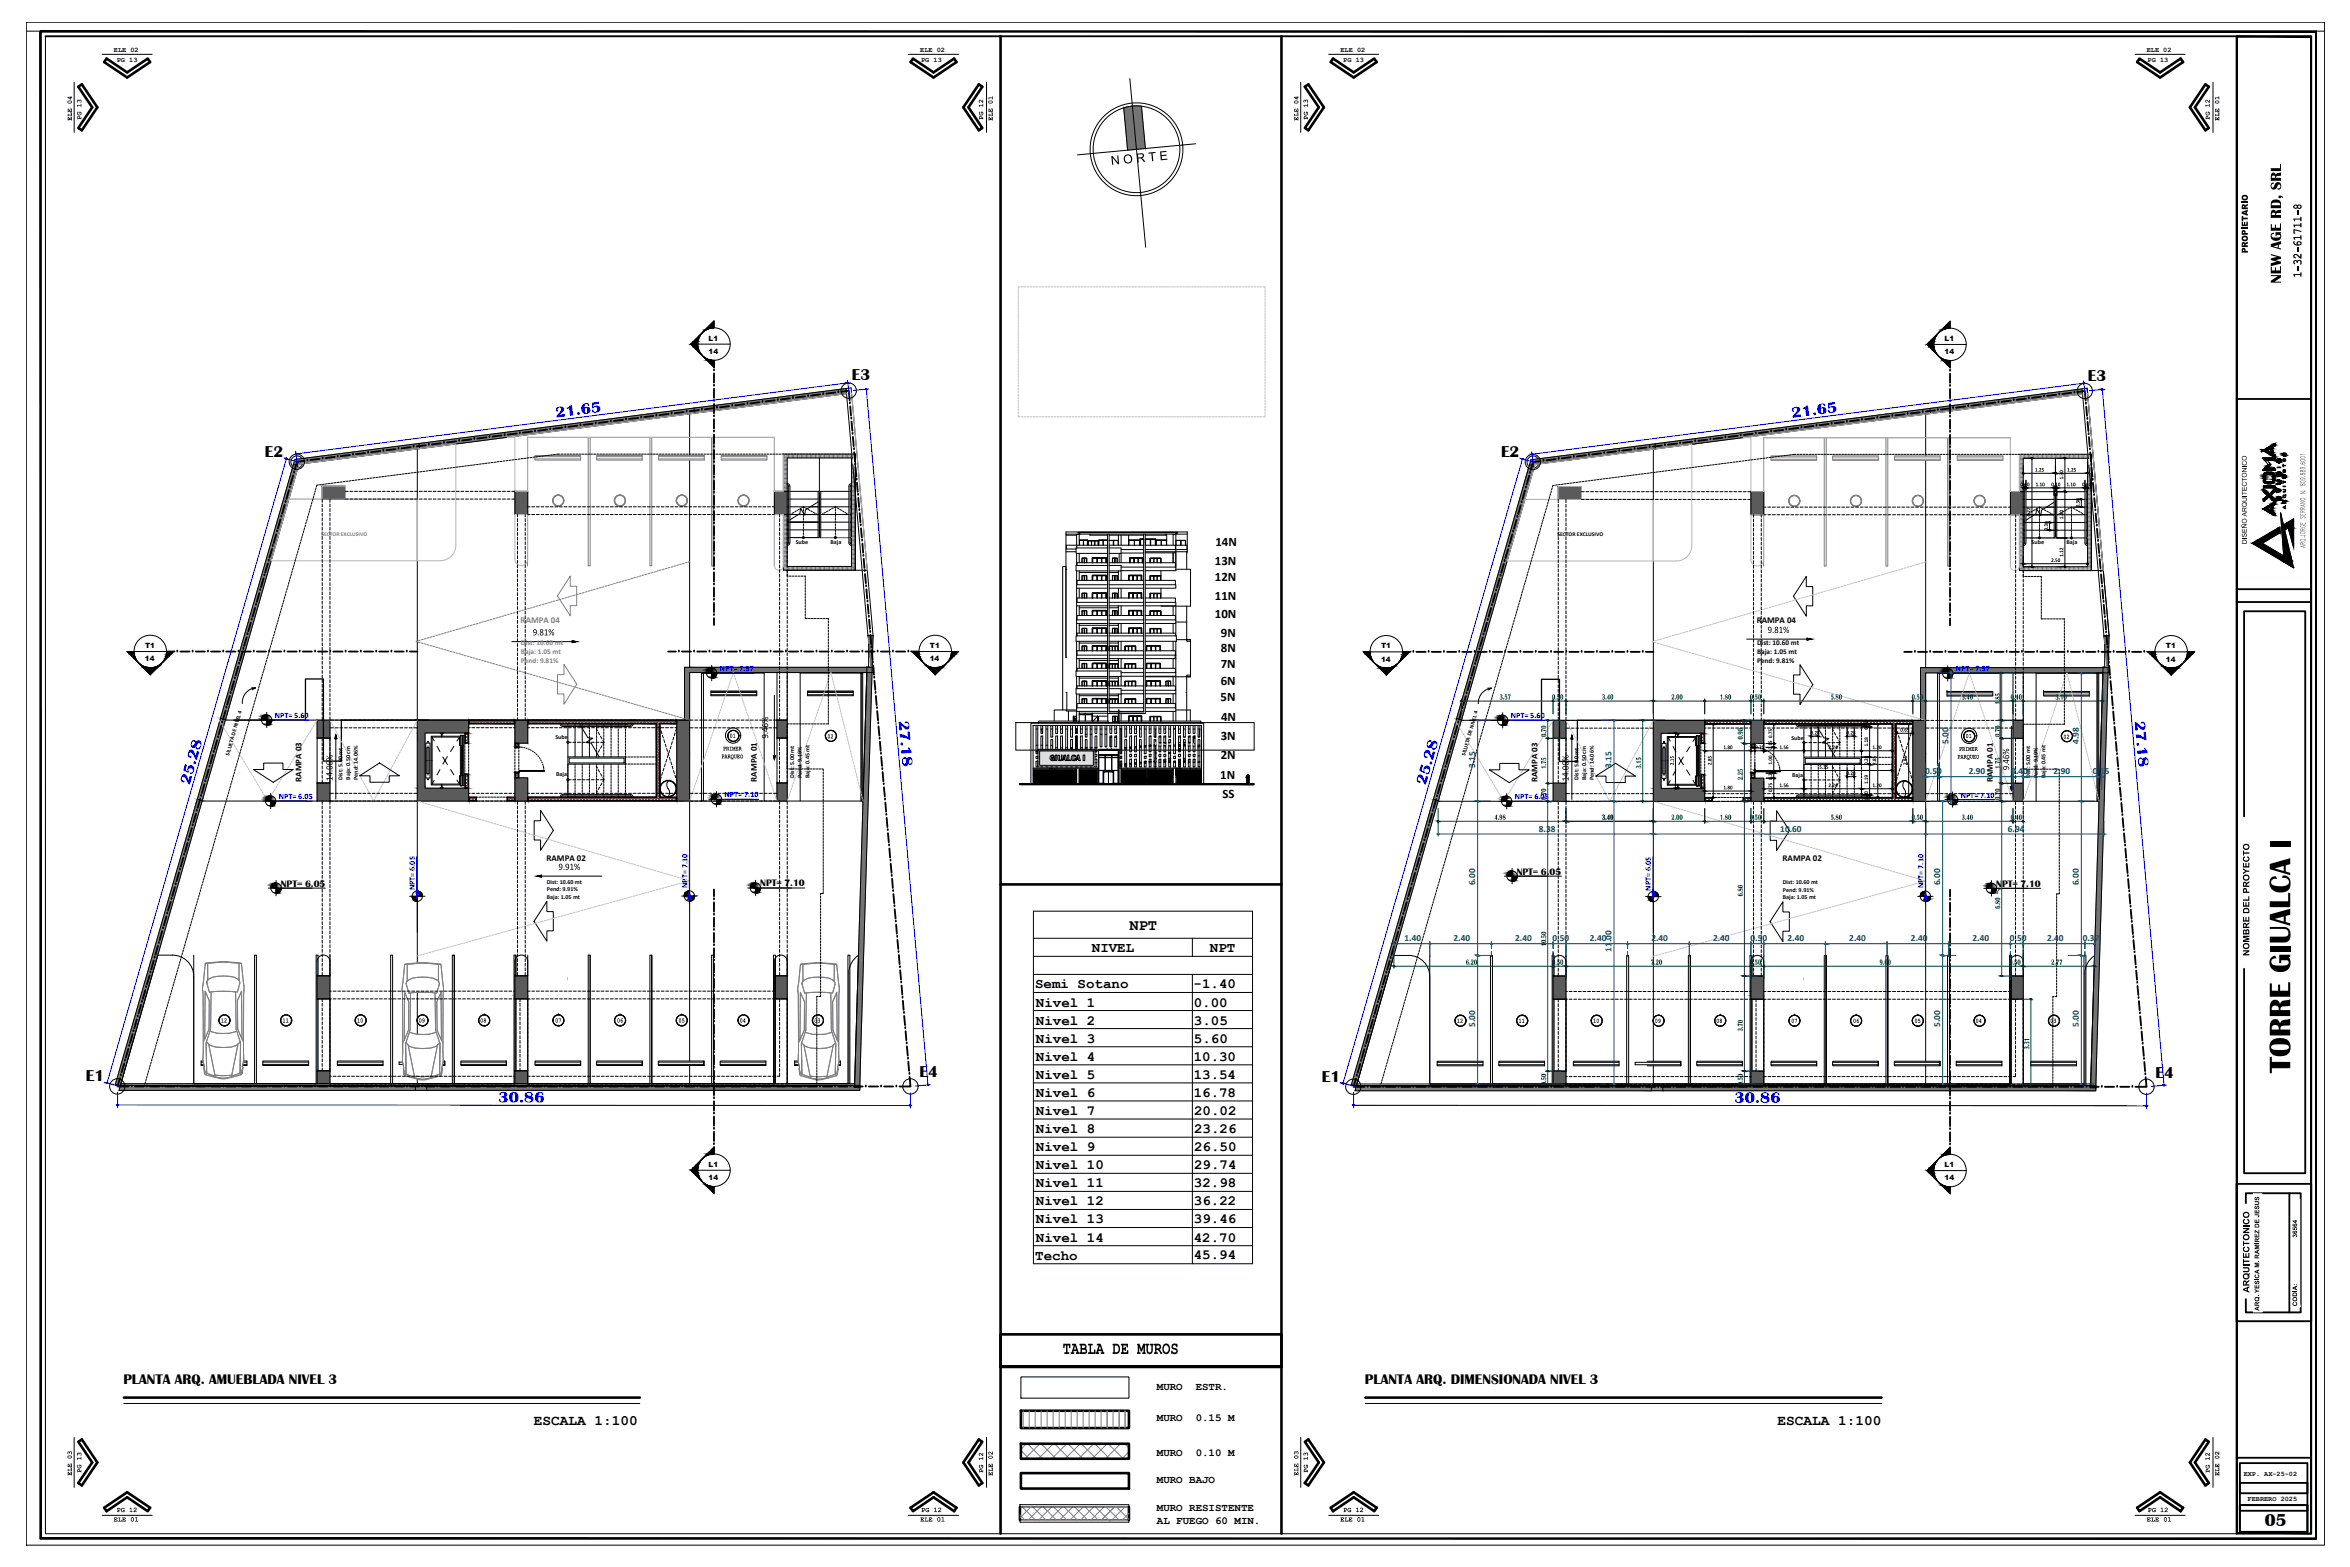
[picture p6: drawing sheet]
<svg xmlns="http://www.w3.org/2000/svg" width="914mm" height="610mm" viewBox="0 0 914 610" stroke-linecap="round" stroke-linejoin="round" font-family="sans-serif">
<defs><g id="words">
<text font-size="13.2" x="891.1" y="417.3" transform="rotate(-90 891.1 417.3)">TORRE GIUALCA I</text>
<text font-size="7.6" x="413.5" y="526.7">TABLA DE MUROS</text>
<text font-size="6.9" x="881.3" y="593.7">05</text>
<text font-size="6.6" x="887.5" y="110.3" transform="rotate(-90 887.5 110.3)">NEW AGE RD, SRL</text>
<g font-size="6.6" fill="#00f">
<text x="216.3" y="162.4" transform="rotate(-7 216.3 162.4)">21.65</text>
<text x="697.3" y="162.6" transform="rotate(-7 697.3 162.6)">21.65</text>
<text x="349.6" y="280.5" transform="rotate(85 349.6 280.5)">27.18</text>
<text x="830.6" y="280.6" transform="rotate(85 830.6 280.6)">27.18</text>
<text x="73.8" y="305.5" transform="rotate(-74 73.8 305.5)">25.28</text>
<text x="554.7" y="305.6" transform="rotate(-74 554.7 305.6)">25.28</text>
<text x="193.9" y="428.9">30.86</text>
<text x="674.8" y="429">30.86</text>
</g>
<g font-size="6.3">
<text x="331.4" y="147.9">E3</text>
<text x="812.4" y="148.1">E3</text>
<text x="103.1" y="177.8">E2</text>
<text x="584.1" y="177.9">E2</text>
<text x="357.7" y="419.1">E4</text>
<text x="838.7" y="419.2">E4</text>
<text x="33.4" y="420.7">E1</text>
<text x="514.4" y="420.8">E1</text>
</g>
<text font-size="6" x="439.4" y="361.8">NPT</text>
<text font-size="5.7" x="895.5" y="108" transform="rotate(-90 895.5 108)">1-32-61711-8</text>
<g font-size="5.6">
<text x="48" y="538.5">PLANTA ARQ. AMUEBLADA NIVEL 3</text>
<text x="531.1" y="538.5">PLANTA ARQ. DIMENSIONADA NIVEL 3</text>
<text x="207.7" y="554.4">ESCALA 1:100</text>
<text x="691.6" y="554.4">ESCALA 1:100</text>
</g>
<g font-size="5.5">
<text x="424.8" y="370.4">NIVEL</text>
<text x="470.8" y="370.4">NPT</text>
<text x="402.7" y="384.5">Semi Sotano</text>
<text x="464.4" y="384.5">-1.40</text>
<text x="403.1" y="391.6">Nivel 1</text>
<text x="464.5" y="391.6">0.00</text>
<text x="403.1" y="398.6">Nivel 2</text>
<text x="464.6" y="398.6">3.05</text>
<text x="403.1" y="405.6">Nivel 3</text>
<text x="464.6" y="405.6">5.60</text>
<text x="403.1" y="412.6">Nivel 4</text>
<text x="464.5" y="412.6">10.30</text>
<text x="403.1" y="419.7">Nivel 5</text>
<text x="464.5" y="419.7">13.54</text>
<text x="403.1" y="426.7">Nivel 6</text>
<text x="464.5" y="426.7">16.78</text>
<text x="403.1" y="433.8">Nivel 7</text>
<text x="464.6" y="433.8">20.02</text>
<text x="403.1" y="440.8">Nivel 8</text>
<text x="464.6" y="440.8">23.26</text>
<text x="403.1" y="447.8">Nivel 9</text>
<text x="464.6" y="447.8">26.50</text>
<text x="403.1" y="454.8">Nivel 10</text>
<text x="464.6" y="454.8">29.74</text>
<text x="403.1" y="461.9">Nivel 11</text>
<text x="464.6" y="461.9">32.98</text>
<text x="403.1" y="468.9">Nivel 12</text>
<text x="464.6" y="468.9">36.22</text>
<text x="403.1" y="476">Nivel 13</text>
<text x="464.6" y="476">39.46</text>
<text x="403.1" y="483">Nivel 14</text>
<text x="464.5" y="483">42.70</text>
<text x="402.8" y="490">Techo</text>
<text x="464.5" y="489.7">45.94</text>
</g>
<text font-size="5.4" x="432.4" y="64.2" transform="rotate(-5 432.4 64.2)">N O R T E</text>
<g font-size="5">
<text x="472.9" y="212.3">14N</text>
<text x="472.7" y="219.7">13N</text>
<text x="472.7" y="226">12N</text>
<text x="472.7" y="233.4">11N</text>
<text x="472.7" y="240.3">10N</text>
<text x="475.1" y="247.6">9N</text>
<text x="475.1" y="253.5">8N</text>
<text x="475" y="259.9">7N</text>
<text x="475" y="266.4">6N</text>
<text x="475" y="272.9">5N</text>
<text x="475.1" y="280.5">4N</text>
<text x="475" y="287.8">3N</text>
<text x="475" y="295.2">2N</text>
<text x="474.8" y="303.2">1N</text>
<text x="475.7" y="310.6">SS</text>
</g>
<text font-size="4.7" x="874.6" y="98.5" transform="rotate(-90 874.6 98.5)">PROPIETARIO</text>
<g font-size="4.6">
<text x="207.3" y="247.2">9.81%</text>
<text x="687.8" y="246.2">9.81%</text>
<text x="298.9" y="287.3" transform="rotate(-90 298.9 287.3)">9.46%</text>
<text x="781.8" y="299.6" transform="rotate(-90 781.8 299.6)">9.46%</text>
<text x="129.4" y="303.8" transform="rotate(-90 129.4 303.8)">14.06%</text>
<text x="610.3" y="303.9" transform="rotate(-90 610.3 303.9)">14.06%</text>
<text x="217.3" y="338.4">9.91%</text>
</g>
<g font-size="4.2">
<text x="450.2" y="540.7">MURO</text>
<text x="465.3" y="540.7">ESTR.</text>
<text x="450.2" y="552.8">MURO</text>
<text x="465.3" y="552.8">0.15 M</text>
<text x="450.2" y="566.3">MURO</text>
<text x="465.3" y="566.3">0.10 M</text>
<text x="450.2" y="577.1">MURO BAJO</text>
<text x="450.2" y="587.7">MURO RESISTENTE</text>
<text x="450.2" y="592.7">AL FUEGO 60 MIN.</text>
</g>
<g font-size="3.9">
<text x="897" y="213.2" transform="rotate(-90 897 213.2)">ARQ.JORGE SERRANO N. 809.889.6001</text>
<text x="875.2" y="371.9" transform="rotate(-90 875.2 371.9)">NOMBRE DEL PROYECTO</text>
<text x="875.2" y="502.9" transform="rotate(-90 875.2 502.9)">ARQUITECTONICO</text>
</g>
<g font-size="3.7">
<text x="590.2" y="340.2">NPT= 6.05</text>
<text x="109.3" y="344.9">NPT= 6.05</text>
<text x="295.8" y="344.8">NPT= 7.10</text>
<text x="776.8" y="344.9">NPT= 7.10</text>
</g>
<g font-size="3.6" fill="#004080">
<text x="758.1" y="289.5" transform="rotate(-90 758.1 289.5)">5.00</text>
<text x="808.8" y="289.5" transform="rotate(-90 808.8 289.5)">4.98</text>
<text x="573.9" y="298.7" transform="rotate(-90 573.9 298.7)">3.15</text>
<text x="627" y="298.7" transform="rotate(-90 627 298.7)">3.15</text>
<text x="749.1" y="301.1">0.50</text>
<text x="766" y="301.1">2.90</text>
<text x="782.6" y="301.1">0.40</text>
<text x="799" y="301.1">2.90</text>
<text x="814.4" y="301.1">0.15</text>
<text x="598.8" y="323.5">8.38</text>
<text x="692.7" y="323.5">10.60</text>
<text x="781.2" y="323.5">6.94</text>
<text x="573.9" y="344.4" transform="rotate(-90 573.9 344.4)">6.00</text>
<text x="754.9" y="344.4" transform="rotate(-90 754.9 344.4)">6.00</text>
<text x="808.8" y="344.4" transform="rotate(-90 808.8 344.4)">6.00</text>
<text x="546.5" y="366.2">1.40</text>
<text x="565.6" y="366.2">2.40</text>
<text x="589.6" y="366.2">2.40</text>
<text x="604.1" y="366.2">0.50</text>
<text x="618.6" y="366.2">2.40</text>
<text x="627" y="370.3" transform="rotate(-90 627 370.3)">11.00</text>
<text x="642.6" y="366.2">2.40</text>
<text x="666.6" y="366.2">2.40</text>
<text x="681.1" y="366.2">0.50</text>
<text x="695.6" y="366.2">2.40</text>
<text x="719.6" y="366.2">2.40</text>
<text x="743.6" y="366.2">2.40</text>
<text x="767.5" y="366.2">2.40</text>
<text x="782.1" y="366.2">0.50</text>
<text x="796.5" y="366.2">2.40</text>
<text x="810.4" y="366.2">0.37</text>
<text x="573.9" y="399.4" transform="rotate(-90 573.9 399.4)">5.00</text>
<text x="754.9" y="399.4" transform="rotate(-90 754.9 399.4)">5.00</text>
<text x="808.8" y="399.4" transform="rotate(-90 808.8 399.4)">5.00</text>
</g>
<text font-size="3.5" fill="#808080" x="202.6" y="242.4">RAMPA 04</text>
<g font-size="3.5">
<text x="683.5" y="242.5">RAMPA 04</text>
<text x="117.3" y="304.1" transform="rotate(-90 117.3 304.1)">RAMPA 03</text>
<text x="294.5" y="304.1" transform="rotate(-90 294.5 304.1)">RAMPA 01</text>
<text x="598.3" y="304.3" transform="rotate(-90 598.3 304.3)">RAMPA 03</text>
<text x="775.4" y="304.2" transform="rotate(-90 775.4 304.2)">RAMPA 01</text>
<text x="212.7" y="335">RAMPA 02</text>
<text x="693.6" y="335.1">RAMPA 02</text>
</g>
<g font-size="3.3" fill="#00592d">
<text x="583.5" y="272.1">3.57</text>
<text x="603.9" y="272.1">0.50</text>
<text x="623.3" y="272.1">3.40</text>
<text x="650.3" y="272.1">2.00</text>
<text x="669.2" y="272.1">1.80</text>
<text x="680.9" y="272.1">0.50</text>
<text x="712.3" y="272.1">5.80</text>
<text x="743.8" y="272.1">0.50</text>
<text x="763.3" y="272.1">3.40</text>
<text x="778.3" y="274.1" transform="rotate(-90 778.3 274.1)">1.85</text>
<text x="782.3" y="272.1">0.40</text>
<text x="799.7" y="272.1">3.10</text>
<text x="601.6" y="286.7" transform="rotate(-90 601.6 286.7)">0.70</text>
<text x="678.2" y="287.7" transform="rotate(-90 678.2 287.7)">0.90</text>
<text x="778.3" y="286.7" transform="rotate(-90 778.3 286.7)">0.70</text>
<text x="601.6" y="299.1" transform="rotate(-90 601.6 299.1)">1.75</text>
<text x="638.6" y="299" transform="rotate(-90 638.6 299)">3.15</text>
<text x="778.3" y="299.1" transform="rotate(-90 778.3 299.1)">1.75</text>
<text x="678.2" y="303.5" transform="rotate(-90 678.2 303.5)">2.25</text>
<text x="601.6" y="311.2" transform="rotate(-90 601.6 311.2)">0.70</text>
<text x="778.3" y="311.2" transform="rotate(-90 778.3 311.2)">0.70</text>
<text x="581.5" y="318.9">4.98</text>
<text x="623.3" y="318.9">3.40</text>
<text x="650.3" y="318.9">2.00</text>
<text x="669.2" y="318.9">1.80</text>
<text x="680.9" y="318.9">0.50</text>
<text x="712.3" y="318.9">5.80</text>
<text x="743.8" y="318.9">0.50</text>
<text x="763.3" y="318.9">3.40</text>
<text x="782.3" y="318.9">0.40</text>
<text x="678.2" y="348.7" transform="rotate(-90 678.2 348.7)">6.80</text>
<text x="778.3" y="353.6" transform="rotate(-90 778.3 353.6)">6.80</text>
<text x="601.6" y="368.1" transform="rotate(-90 601.6 368.1)">10.50</text>
<text x="570.3" y="375.3">6.20</text>
<text x="603.9" y="375.3">0.50</text>
<text x="642.3" y="375.3">7.20</text>
<text x="680.9" y="375.3">0.50</text>
<text x="731.3" y="375.3">9.60</text>
<text x="781.8" y="375.3">0.50</text>
<text x="798.1" y="375.3">2.77</text>
<text x="678.2" y="401.2" transform="rotate(-90 678.2 401.2)">3.70</text>
<text x="789.6" y="408.3" transform="rotate(-90 789.6 408.3)">3.31</text>
<text x="601.6" y="422.2" transform="rotate(-90 601.6 422.2)">0.50</text>
<text x="678.2" y="422.2" transform="rotate(-90 678.2 422.2)">0.50</text>
</g>
<g font-size="3.1" fill="#00f">
<text x="280.1" y="261.1">NPT= 7.57</text>
<text x="761.1" y="261.2">NPT= 7.57</text>
<text x="106.9" y="279.3">NPT= 5.60</text>
<text x="587.9" y="279.5">NPT= 5.60</text>
<text x="108.5" y="310.8">NPT= 6.05</text>
<text x="282" y="310.1">NPT= 7.10</text>
<text x="589.4" y="311">NPT= 6.05</text>
<text x="762.9" y="310.3">NPT= 7.10</text>
<text x="161.4" y="346.3" transform="rotate(-90 161.4 346.3)">NPT= 6.05</text>
<text x="267.4" y="345.5" transform="rotate(-90 267.4 345.5)">NPT= 7.10</text>
<text x="642.4" y="346.5" transform="rotate(-90 642.4 346.5)">NPT= 6.05</text>
<text x="748.4" y="345.5" transform="rotate(-90 748.4 345.5)">NPT= 7.10</text>
</g>
<g font-size="3">
<text x="28" y="47" transform="rotate(-90 28 47)">ELE 04</text>
<text x="31.7" y="46.6" transform="rotate(-90 31.7 46.6)">PG 13</text>
<text x="382.6" y="46.6" transform="rotate(-90 382.6 46.6)">PG 12</text>
<text x="386.3" y="47" transform="rotate(-90 386.3 47)">ELE 01</text>
<text x="505.2" y="47" transform="rotate(-90 505.2 47)">ELE 04</text>
<text x="508.9" y="46.6" transform="rotate(-90 508.9 46.6)">PG 13</text>
<text x="859.8" y="46.6" transform="rotate(-90 859.8 46.6)">PG 12</text>
<text x="863.5" y="47" transform="rotate(-90 863.5 47)">ELE 01</text>
<text x="28" y="574.1" transform="rotate(-90 28 574.1)">ELE 03</text>
<text x="31.7" y="573" transform="rotate(-90 31.7 573)">PG 13</text>
<text x="382.6" y="573" transform="rotate(-90 382.6 573)">PG 12</text>
<text x="386.3" y="574.1" transform="rotate(-90 386.3 574.1)">ELE 02</text>
<text x="505.2" y="574.1" transform="rotate(-90 505.2 574.1)">ELE 03</text>
<text x="508.9" y="573" transform="rotate(-90 508.9 573)">PG 13</text>
<text x="859.8" y="573" transform="rotate(-90 859.8 573)">PG 12</text>
<text x="863.5" y="574.1" transform="rotate(-90 863.5 574.1)">ELE 02</text>
<text x="44.2" y="591.9">ELE 01</text>
<text x="45.4" y="588.2">PG 12</text>
<text x="358.1" y="591.9">ELE 01</text>
<text x="358.4" y="588.2">PG 12</text>
<text x="521.5" y="591.9">ELE 01</text>
<text x="522.6" y="588.2">PG 12</text>
<text x="835.3" y="591.9">ELE 01</text>
<text x="835.6" y="588.2">PG 12</text>
</g>
<g font-size="2.9">
<text x="874.2" y="211.7" transform="rotate(-90 874.2 211.7)">DISEÑO ARQUITECTONICO</text>
<text x="283.9" y="287">01</text>
<text x="321.9" y="287.3">02</text>
<text x="764.8" y="287.1">01</text>
<text x="802.9" y="287.4">02</text>
<text x="281.3" y="292">PRIMER</text>
<text x="762.2" y="292.1">PRIMER</text>
<text x="280.7" y="295">PARQUEO</text>
<text x="761.6" y="295.2">PARQUEO</text>
<text x="85.9" y="397.8">12</text>
<text x="109.9" y="397.8">11</text>
<text x="138.9" y="397.8">10</text>
<text x="162.9" y="397.8">09</text>
<text x="186.8" y="397.8">08</text>
<text x="216" y="397.8">07</text>
<text x="240.1" y="397.8">06</text>
<text x="264" y="397.8">05</text>
<text x="287.8" y="397.8">04</text>
<text x="316.8" y="397.8">03</text>
<text x="566.9" y="397.9">12</text>
<text x="590.9" y="397.9">11</text>
<text x="619.9" y="397.9">10</text>
<text x="643.9" y="397.9">09</text>
<text x="667.8" y="397.9">08</text>
<text x="697" y="397.9">07</text>
<text x="721" y="397.9">06</text>
<text x="744.9" y="397.9">05</text>
<text x="768.7" y="397.9">04</text>
<text x="797.8" y="397.9">03</text>
</g>
<g font-size="2.8">
<text x="275.7" y="137.7">14</text>
<text x="275.7" y="132.5">L1</text>
<text x="756.7" y="137.9">14</text>
<text x="756.7" y="132.6">L1</text>
<text x="683.7" y="250.9">Dist: 10.60 mt</text>
<text x="56.4" y="257.3">14</text>
<text x="56.5" y="252.1">T1</text>
<text x="361.8" y="257.3">14</text>
<text x="361.9" y="252.1">T1</text>
<text x="537.4" y="257.4">14</text>
<text x="537.4" y="252.2">T1</text>
<text x="683.7" y="254.4">Baja: 1.05 mt</text>
<text x="683.7" y="258">Pend: 9.81%</text>
<text x="842.8" y="257.4">14</text>
<text x="842.8" y="252.2">T1</text>
<text x="275.7" y="453.9">L1</text>
<text x="756.7" y="454">L1</text>
<text x="275.7" y="459.1">14</text>
<text x="756.7" y="459.2">14</text>
<text x="893.8" y="478.3" transform="rotate(-90 893.8 478.3)">36564</text>
<text x="879.1" y="510" transform="rotate(-90 879.1 510)">ARQ. YESICA M. RAMIREZ DE JESUS</text>
<text x="893.8" y="508.2" transform="rotate(-90 893.8 508.2)">CODIA:</text>
</g>
<g font-size="2.8" fill="#808080">
<text x="202.7" y="250.8">Dist: 10.60 mt</text>
<text x="202.7" y="254.3">Baja: 1.05 mt</text>
<text x="202.7" y="257.8">Pend: 9.81%</text>
</g>
<g font-size="2.7">
<text x="44.3" y="20.2">ELE 02</text>
<text x="45.5" y="24">PG 13</text>
<text x="358.1" y="20.2">ELE 02</text>
<text x="358.4" y="24">PG 13</text>
<text x="521.6" y="20.2">ELE 02</text>
<text x="522.7" y="24">PG 13</text>
<text x="835.3" y="20.2">ELE 02</text>
<text x="835.6" y="24">PG 13</text>
<text x="791.8" y="183.5">1.25</text>
<text x="804.3" y="183.5">1.25</text>
<text x="786.2" y="189.2">0.10</text>
<text x="792.1" y="189.2">1.10</text>
<text x="798.2" y="189.2">0.10</text>
<text x="802.8" y="186.5" transform="rotate(-90 802.8 186.5)">1.30</text>
<text x="804.1" y="189.2">1.10</text>
<text x="810.2" y="189.2">0.10</text>
<text x="809.2" y="197.4" transform="rotate(-90 809.2 197.4)">0.30</text>
<text x="790" y="201" transform="rotate(-90 790 201)">4.22</text>
<text x="802.8" y="202" transform="rotate(-90 802.8 202)">1.80</text>
<text x="796.9" y="206.4" transform="rotate(-90 796.9 206.4)">0.30</text>
<text x="798.1" y="218.7">2.50</text>
<text x="802.8" y="216.6" transform="rotate(-90 802.8 216.6)">1.12</text>
<text x="704.5" y="285.8">0.28</text>
<text x="718.5" y="285.8">0.28</text>
<text x="726.8" y="283.9" transform="rotate(-90 726.8 283.9)">0.10</text>
<text x="739.4" y="284.6">0.65</text>
<text x="670.6" y="291.4">1.80</text>
<text x="682.9" y="291.4">0.35</text>
<text x="689.6" y="291.6" transform="rotate(-90 689.6 291.6)">0.150.75</text>
<text x="692.4" y="291.4">1.56</text>
<text x="711.4" y="291.4">2.24</text>
<text x="726.8" y="290.3" transform="rotate(-90 726.8 290.3)">1.18</text>
<text x="728.6" y="291.4">1.20</text>
<text x="651.3" y="297.7" transform="rotate(-90 651.3 297.7)">2.15</text>
<text x="666" y="297.7" transform="rotate(-90 666 297.7)">2.85</text>
<text x="689.6" y="297.4" transform="rotate(-90 689.6 297.4)">1.00</text>
<text x="707.9" y="299.1">5.35</text>
<text x="726.8" y="297.6" transform="rotate(-90 726.8 297.6)">0.28</text>
<text x="730" y="297.6" transform="rotate(-90 730 297.6)">2.85</text>
<text x="742" y="297.7" transform="rotate(-90 742 297.7)">2.85</text>
<text x="718.5" y="301.5">0.28</text>
<text x="726.8" y="305" transform="rotate(-90 726.8 305)">1.19</text>
<text x="670.6" y="307.1">1.80</text>
<text x="689.6" y="308.1" transform="rotate(-90 689.6 308.1)">0.750.20</text>
<text x="692.4" y="306.2">1.56</text>
<text x="711.4" y="306.2">2.24</text>
<text x="726.8" y="311.4" transform="rotate(-90 726.8 311.4)">0.10</text>
<text x="728.6" y="306.2">1.20</text>
<text x="873.1" y="574.1">EXP. AX-25-02</text>
<text x="874.6" y="583.9">FEBRERO 2025</text>
</g>
<g font-size="2.4">
<text x="309.6" y="211.6">Sube</text>
<text x="323.2" y="211.6">Baja</text>
<text x="790.5" y="211.8">Sube</text>
<text x="804.1" y="211.8">Baja</text>
<text x="216.1" y="287.6">Sube</text>
<text x="697" y="287.7">Sube</text>
<text x="133.3" y="303.4" transform="rotate(-90 133.3 303.4)">Dist: 5.00 mt</text>
<text x="136.3" y="303.4" transform="rotate(-90 136.3 303.4)">Baja: 0.50 cm</text>
<text x="139.2" y="303.4" transform="rotate(-90 139.2 303.4)">Pend: 14.06%</text>
<text x="216.4" y="302.1">Baja</text>
<text x="309" y="302.7" transform="rotate(-90 309 302.7)">Dist: 5.00 mt</text>
<text x="312" y="302.7" transform="rotate(-90 312 302.7)">Pend: 9.19%</text>
<text x="315" y="302.7" transform="rotate(-90 315 302.7)">Baja: 0.45 mt</text>
<text x="614.2" y="303.5" transform="rotate(-90 614.2 303.5)">Dist: 5.00 mt</text>
<text x="617.2" y="303.5" transform="rotate(-90 617.2 303.5)">Baja: 0.50 cm</text>
<text x="620.2" y="303.5" transform="rotate(-90 620.2 303.5)">Pend: 14.06%</text>
<text x="697.3" y="302.2">Baja</text>
<text x="790" y="302.8" transform="rotate(-90 790 302.8)">Dist: 5.00 mt</text>
<text x="792.9" y="302.8" transform="rotate(-90 792.9 302.8)">Pend: 9.19%</text>
<text x="795.9" y="302.8" transform="rotate(-90 795.9 302.8)">Baja: 0.45 mt</text>
<text x="212.8" y="343.8">Dist: 10.60 mt</text>
<text x="212.8" y="346.8">Pend: 9.91%</text>
<text x="693.7" y="343.9">Dist: 10.60 mt</text>
<text x="693.7" y="346.9">Pend: 9.91%</text>
<text x="212.8" y="349.8">Baja: 1.05 mt</text>
<text x="693.7" y="349.9">Baja: 1.05 mt</text>
</g>
<text font-size="2.2" fill="#808080" x="125" y="208.4">SECTOR EXCLUSIVO</text>
<g font-size="2.2">
<text x="606" y="208.5">SECTOR EXCLUSIVO</text>
<text x="89.2" y="293.9" transform="rotate(-74 89.2 293.9)">SILUETA DE NIVEL 4</text>
<text x="570.1" y="294.1" transform="rotate(-74 570.1 294.1)">SILUETA DE NIVEL 4</text>
</g>
</g></defs>
<!-- layer: 0 -->
<g fill="none" stroke="#000" stroke-width=".39">
<path d="M10.2 8.7h894.3v592.4h-894.3zM10.3 12.1h5.3M901.3 12.1h3.2M395.3 281.1h92.7v10.7h-92.7zM402.1 354.5v137.1M487.4 354.5v137.1"/>
<circle cx="115.5" cy="179.7" r="2.35"/>
<circle cx="596.5" cy="179.7" r="2.35"/>
</g>
<!-- layer: G-IMPT -->
<g fill="#000" stroke="#000" stroke-width=".39">
<path d="M880.5 178.3h4.8zM880.5 178.4h4.8zM880.2 175.5l.2-.1zM881.2 179.1h3.9zM881.2 179.1h1zM882.9 179.9l.6 .8zM882.9 173.9h1.5zM884.7 177.6h.4zM886.6 179.8h.3zM888.3 176.5h.2zM888.4 176.4h.2zM889 177.3h.2z"/>
<path d="M889.1 177.1h.2zM889.2 177h.2zM881.9 183.8h2.2zM882.1 182.2h3zM882.9 183h2.1zM883 183h2zM883.1 196.5l.3-.1zM882.5 180.7h1zM883.5 188.1h.2zM883.7 196.2l.4-.2zM884.1 196l.4-.2zM884.3 196.6h.3z"/>
<path d="M884.5 195.8l.3-.2zM884.8 194.9h.3zM884.8 195.6l.2-.1zM884.9 188.9h.2zM884.8 190.5h.3zM885.4 189.8h.3zM886 187.1h1.5zM886.2 194.6l.4 .1zM886.2 194.6h.5zM886 188.3h.2zM886.2 188.1h.5zM886.4 180h.7z"/>
<path d="M886.5 184.9h.2zM886.5 180h.2zM886.6 190.9h.8zM886.7 185.1h.6zM886.7 180h.3zM887 193.2h.2zM887.2 188.1h.3zM887.1 194.5h.3zM888.3 185.9h1zM888.3 185.9h.3zM888.5 194.7h.2zM888.3 195.7h.5z"/>
<path d="M888.9 195.7h.4zM888.9 195.6h.3zM876.3 211.3l2-1.1 2 1.1zM883.4 207.2h3.9l-5.1 3zM886.5 205.4l.6-.4v.4zM888.8 205.4h1.6l-1.4 .8zM890.4 205.4h2.1v5.9zM888.6 204.1l3.9-2.2v2.2z"/>
<path d="M15.6 12.4l.4 586v-586zM15.6 12.4l.4 586h-.4z"/>
<path d="M870.3 14.4l.3 93.9v-93.9zM870.3 14.4l.3 93.9h-.3z"/>
<path d="M870.3 14.1l29 .3v-.3zM870.3 14.1l29 .3h-29z"/>
<path d="M899.1 14.4l.2 93.6v-93.6zM899.1 14.4l.2 93.6h-.2z"/>
<path d="M15.6 12.1l885.7 .3v-.3zM15.6 12.1l885.7 .3h-885.7z"/>
<path d="M901 12.4l.3 586v-586zM901 12.4l.3 586h-.3z"/>
<path d="M870.3 108.3l.3 488.1v-488.1zM870.3 108.3l.3 488.1h-.3z"/>
<path d="M899.1 108l.2 488.4v-488.4zM899.1 108l.2 488.4h-.2z"/>
<path d="M880.3 174.9h.2zM880.3 174.9h.2z"/>
<path d="M880.3 174.9l.3 .1zM880.3 174.9l.3 .1z"/>
<path d="M880.3 175h.3zM880.3 175h.3z"/>
<path d="M880.3 175l.3 .1zM880.3 175l.3 .1z"/>
<path d="M880.4 175.1h.2zM880.4 175.1h.2z"/>
<path d="M880.4 178.3h.3zM880.4 178.3h.3z"/>
<path d="M881.2 179.1h1zM881.2 179.1h1l-.7 .4z"/>
<path d="M880.6 175.2l1.5 .1zM880.6 175.2l1.5 .1z"/>
<path d="M880.6 175.2h1.5zM880.6 175.2h1.5z"/>
<path d="M880.6 175.2h1.5zM880.6 175.2h1.5z"/>
<path d="M880.7 175.2h1.5zM880.7 175.2h1.4z"/>
<path d="M880.6 175.3h1.6zM880.6 175.3h1.6z"/>
<path d="M880.7 175.3h1.6zM880.7 175.3h1.6zM880.7 175.3h1.6zM880.7 175.3h1.6z"/>
<path d="M882.2 176.2h1.5zM882.2 176.2h1.5z"/>
<path d="M880.7 175.1h1.6zM880.7 175.1l1.5 .1z"/>
<path d="M880.7 175.3l1.7 .1zM880.7 175.3l1.7 .1z"/>
<path d="M880.8 175.1h1.5zM880.7 175.1h1.6z"/>
<path d="M880.8 175.4h1.7zM880.8 175.4h1.7z"/>
<path d="M880.9 175h1.6zM880.8 175.1h1.5z"/>
<path d="M880.9 175.4l1.7 .1zM880.9 175.4l1.7 .1z"/>
<path d="M881 175h1.5zM880.9 175h1.6z"/>
<path d="M881.1 175.5l1.7 .1zM881.1 175.5l1.7 .1z"/>
<path d="M881.2 174.9h1.5zM881 175h1.5z"/>
<path d="M881.3 175.6l1.8 .2zM881.3 175.6l1.8 .2z"/>
<path d="M881.5 174.7h1.5zM881.2 174.9h1.5zM881.2 174.9h1.5zM881.2 174.9h1.5z"/>
<path d="M881.5 175.8l1.8 .1zM881.5 175.8l1.8 .1z"/>
<path d="M881.7 174.6h1.6zM881.5 174.7h1.5z"/>
<path d="M881.7 175.9l1.7 .1zM881.7 175.9l1.7 .1z"/>
<path d="M881.7 174.6h1.6zM881.7 174.6h1.6z"/>
<path d="M881.9 176h1.7zM881.9 176h1.7z"/>
<path d="M882 174.4h1.5zM881.7 174.6h1.6z"/>
<path d="M882 174.4h1.6zM882 174.4h1.5z"/>
<path d="M883.6 175.2h.7zM883.6 175.2h.7z"/>
<path d="M882 176l1.7 .2zM882 176l1.7 .2z"/>
<path d="M883.6 174.4h.7zM883.6 174.4h.7z"/>
<path d="M882.1 174.3h1.6zM882.1 174.3l1.5 .1z"/>
<path d="M882.3 174.2h1.4zM882.1 174.3h1.6z"/>
<path d="M882.4 174.2h1.3zM882.4 174.2h1.3z"/>
<path d="M882.2 176.2h1.5zM882.2 176.2h1.5z"/>
<path d="M883.7 176.2h.6zM883.7 176.2h.6z"/>
<path d="M882.2 176.2h1.6zM882.2 176.2h1.6z"/>
<path d="M882.3 176.2h1.5zM882.3 176.2h1.5z"/>
<path d="M882.6 174.1h1.3zM882.4 174.2h1.3z"/>
<path d="M882.6 174h1.3zM882.6 174.1h1.3z"/>
<path d="M883.9 174.1h.4zM883.9 174.1h.4z"/>
<path d="M882.8 174h1.5zM882.6 174h1.7zM882.6 174h1.7zM882.6 174h1.7zM883.9 174h.4zM883.9 174h.4z"/>
<path d="M883.9 174l.4 .1zM883.9 174l.4 .1z"/>
<path d="M883.9 174.1h.4zM883.9 174.1h.4z"/>
<path d="M883.9 174.1l.4 .1zM883.9 174.2h.4z"/>
<path d="M883.9 174.2h.4zM883.9 174.2h.4z"/>
<path d="M883.8 174.2l.5 .1zM883.7 174.3h.6z"/>
<path d="M883.7 174.3h.6zM883.7 174.3h.6z"/>
<path d="M883.7 174.3l.6 .1zM883.7 174.3l.6 .1z"/>
<path d="M883.6 174.4l.7 .2zM883.6 174.4l.7 .2z"/>
<path d="M883.6 174.6h.7zM883.6 174.6h.7z"/>
<path d="M883.6 174.6l.7 .1zM883.6 174.6l.7 .1z"/>
<path d="M883.6 174.7l.7 .5v-.5zM883.6 174.7l.7 .5h-.7z"/>
<path d="M883.6 175.2l.7 .5v-.5zM883.6 175.2l.7 .5h-.7z"/>
<path d="M883.6 175.7l.7 .2v-.2zM883.6 175.7l.7 .2z"/>
<path d="M883.6 175.9l.7 .2zM883.6 175.9l.7 .2z"/>
<path d="M883.7 176.1h.6zM883.7 176.1h.6z"/>
<path d="M883.7 176.1l.6 .1zM883.7 176.1l.6 .1z"/>
<path d="M883.7 176.2h.6zM883.7 176.2h.6zM883.8 176.2h.5zM883.8 176.2h.5z"/>
<path d="M883.8 176.2h.5zM883.8 176.2h.5z"/>
<path d="M882.3 176.2l2 .1zM882.3 176.2l2 .1z"/>
<path d="M882.4 176.3l1.9 .1zM882.4 176.3l1.9 .1z"/>
<path d="M882.6 176.4l1.8 .1zM882.6 176.4l1.8 .1z"/>
<path d="M882.8 173.9h1.6zM882.8 173.9l1.5 .1z"/>
<path d="M882.8 176.5h1.6zM882.8 176.5h1.6z"/>
<path d="M882.9 176.5l1.5 .1zM882.9 176.5l1.5 .1z"/>
<path d="M882.8 173.9h1.6zM882.8 173.9h1.6z"/>
<path d="M882.9 173.9h1.6zM882.9 173.9h1.5zM882.8 173.9h1.6z"/>
<path d="M882.9 176.6l1.8 .1zM882.9 176.6l1.8 .1z"/>
<path d="M883 173.8h1.6zM882.9 173.9h1.6z"/>
<path d="M883.1 173.8h1.6zM883.1 173.8h1.5z"/>
<path d="M883.1 176.7l1.8 .1zM883.1 176.7l1.8 .1z"/>
<path d="M883.4 173.6h1.5zM883.1 173.8h1.6z"/>
<path d="M883.4 176.8h1.6zM883.4 176.8h1.6z"/>
<path d="M883.4 176.8l1.6 .1zM883.4 176.8l1.6 .1z"/>
<path d="M883.4 173.6h1.6zM883.4 173.6h1.5zM883.4 173.6h1.5zM883.4 173.6h1.5z"/>
<path d="M883.5 173.5h1.5zM883.5 173.5l1.5 .1z"/>
<path d="M883.5 176.9l1.6 .1zM883.5 176.9l1.6 .1zM883.6 177h1.5zM883.6 177h1.5z"/>
<path d="M880.7 178.5l4.4 .1zM880.7 178.5l4.4 .1z"/>
<path d="M880.8 178.6l4.3 .2zM880.8 178.6l4.3 .2z"/>
<path d="M883.5 173.5h1.6zM883.5 173.5h1.5z"/>
<path d="M880.6 178.4h4.5zM880.6 178.4l4.5 .1z"/>
<path d="M880.9 178.8l4.2 .1zM880.9 178.8l4.2 .1z"/>
<path d="M881 178.9l4.1 .1zM881 178.9l4.1 .1z"/>
<path d="M881.1 179l4 .1zM881.1 179l4 .1zM881.2 179.1h3.9z"/>
<path d="M884.9 172.7l.2 .1zM884.8 172.8h.3zM884.8 172.8h.3zM884.8 172.8h.3z"/>
<path d="M884.8 172.8l.3 .1zM884.5 172.9h.6z"/>
<path d="M884.5 172.9l.6 .2zM884.2 173.1h.9z"/>
<path d="M884.2 173.1l.9 .1zM884.2 173.1l.9 .1z"/>
<path d="M884.2 173.2l.9 .1zM883.9 173.3h1.2z"/>
<path d="M883.9 173.3l1.2 .1zM883.7 173.4h1.4z"/>
<path d="M883.7 173.4l1.4 .1zM883.6 173.5h1.5z"/>
<path d="M883.6 173.5h1.5zM883.6 173.5h1.5z"/>
<path d="M883.6 177l1.5 .1zM883.6 177l1.5 .1z"/>
<path d="M883.8 177.1h1.3zM883.8 177.1h1.3z"/>
<path d="M883.8 177.1h1.3zM883.8 177.1h1.3z"/>
<path d="M883.9 177.1l1.2 .2zM883.9 177.1l1.2 .2z"/>
<path d="M884.2 177.3l.9 .2v-.2zM884.2 177.3l.9 .2z"/>
<path d="M884.6 177.5l.5 .1zM884.6 177.5l.5 .1zM884.7 177.6h.4z"/>
<path d="M884.8 177.6h.3zM884.8 177.6h.3z"/>
<path d="M884.8 177.6l.3 .1zM884.8 177.6l.3 .1z"/>
<path d="M884.9 177.7l.2 .1zM884.9 177.7l.2 .1z"/>
<path d="M880.4 178.3h4.9zM880.4 178.3h4.9z"/>
<path d="M880.4 178.3h4.9zM880.4 178.3h4.9zM880.5 178.3h4.8z"/>
<path d="M880.6 178.4h4.7zM880.6 178.4h4.7z"/>
<path d="M880.6 178.4h4.7zM880.6 178.4h4.5z"/>
<path d="M880.5 178.3h4.9zM880.5 178.3h4.9z"/>
<path d="M880.5 178.3h4.9zM880.5 178.3l4.8 .1zM880.5 178.4h4.8z"/>
<path d="M886.1 179.8h1.4zM886.1 179.8h1.4z"/>
<path d="M886 179l.3 .1zM886 179l.3 .1zM886 179.1h.3zM886 179.1h.3z"/>
<path d="M886 179.1l.3 .4v-.4zM886 179.1l.3 .4h-.3z"/>
<path d="M886 179.5h.3zM886 179.5h.3z"/>
<path d="M886 179.5l.3 .1zM886 179.5l.3 .1zM886 179.6h.3zM886 179.6h.3z"/>
<path d="M886.1 178.8l.2 .1zM886.1 178.8l.2 .1z"/>
<path d="M886 178.9h.3zM886 178.9l.3 .1z"/>
<path d="M886 179.6l.4 .1zM886 179.6l.4 .1z"/>
<path d="M886.1 179.7l.5 .1zM886.1 179.7l.5 .1z"/>
<path d="M886.1 178.8h.3zM886.1 178.8h.5z"/>
<path d="M886.1 178.8h.3zM886.1 178.8h.2z"/>
<path d="M886.5 178.5h.3zM886.5 178.5h.3z"/>
<path d="M886.1 178.8h.6zM886.1 178.8h.7z"/>
<path d="M886.5 178.5h.5zM886.5 178.5h.5z"/>
<path d="M886.5 178.5h.6zM886.4 178.5h.7zM886.4 178.5h.7zM886.4 178.5h.7z"/>
<path d="M886.4 178.5l.9 .1zM886.3 178.6h1z"/>
<path d="M886.3 178.6l1.1 .1zM886.1 178.7h1.3z"/>
<path d="M886.2 179.9h1.1zM886.2 179.9h1.1z"/>
<path d="M886.2 179.9h1.1zM886.2 179.9l.9 .1zM886.4 180h.7z"/>
<path d="M886.1 178.7h1.3zM886.1 178.7h1.3z"/>
<path d="M886.1 178.7l1.4 .1zM886.1 178.7l1.4 .1z"/>
<path d="M886.8 178.8h.7zM886.8 178.8h.7z"/>
<path d="M886.9 178.8h.6zM886.9 178.8h.6z"/>
<path d="M887.1 178.8h.4zM887.1 178.8h.4z"/>
<path d="M887.2 179.7l.3 .1zM887.1 179.8h.4z"/>
<path d="M887.1 179.8h.4zM887 179.8h.5z"/>
<path d="M886.1 179.8h1.4zM886.1 179.8h1.4z"/>
<path d="M886.1 179.8h1.4zM886.1 179.8l1.2 .1z"/>
<path d="M887.2 178.8l.3 .2zM887.2 178.8l.3 .2z"/>
<path d="M887.3 179l.2 .1zM887.3 179l.2 .1z"/>
<path d="M887.3 179.1l.2 .2zM887.3 179.1l.2 .2z"/>
<path d="M887.3 179.3l.2 .2zM887.3 179.3l.2 .2z"/>
<path d="M887.3 179.5h.2zM887.3 179.5h.2z"/>
<path d="M887.3 179.5l.2 .1zM887.3 179.5l.2 .1z"/>
<path d="M887.3 179.6h.2zM887.3 179.6h.2z"/>
<path d="M887.3 179.6h.2zM887.3 179.6l.2 .1z"/>
<path d="M888.3 176.6l.2 .1zM888.3 176.6l.2 .1z"/>
<path d="M888.3 176.7l.2 .2zM888.3 176.7l.2 .2z"/>
<path d="M888.3 177.1h.2zM888.3 177.1h.2z"/>
<path d="M888.3 176.5h.2zM888.3 176.5h.2z"/>
<path d="M888.3 177.1l.3 .1zM888.3 177.1l.3 .1z"/>
<path d="M888.6 177.2h.3zM888.6 177.2h.3z"/>
<path d="M888.4 177.2h.2zM888.4 177.2h.2z"/>
<path d="M888.5 177.3h.2zM888.5 177.3h.2z"/>
<path d="M888.7 177h.2zM888.7 177h.2z"/>
<path d="M888.4 177.3h.4zM888.4 177.3h.3z"/>
<path d="M888.4 177.2h.5zM888.4 177.2l.4 .1zM888.4 177.3h.4zM888.4 177.3h.4z"/>
<path d="M888.7 176.8l.2 .2zM888.7 176.8l.2 .2z"/>
<path d="M888.7 177.1l.2 .1zM888.7 177.1l.2 .1z"/>
<path d="M888.4 177.2h.5zM888.4 177.2h.5z"/>
<path d="M888.7 176.6l.2 .2zM888.7 176.6l.2 .2z"/>
<path d="M888.7 177h.2zM888.7 177h.2z"/>
<path d="M888.7 177l.2 .1zM888.7 177l.2 .1zM888.7 177.1h.2zM888.7 177.1h.2z"/>
<path d="M888.8 176.5h.2zM888.8 176.5h.2z"/>
<path d="M888.8 176.5h.2zM888.8 176.5h.2z"/>
<path d="M888.7 176.5h.3zM888.7 176.5l.2 .1z"/>
<path d="M888.9 176.3l.3 .1zM888.9 176.4h.3z"/>
<path d="M888.9 176.4h.4zM888.9 176.4h.4z"/>
<path d="M888.8 176.4l.5 .1zM888.8 176.4l.5 .1z"/>
<path d="M889.1 177.2h.2zM889 177.3h.2zM889 177.3h.2z"/>
<path d="M888.8 176.5h.5zM888.8 176.5h.5z"/>
<path d="M889 176.5h.4zM889 176.5h.4zM889.1 176.5h.3zM889.1 176.5h.3z"/>
<path d="M889.1 176.5l.3 .1zM889.1 176.5l.3 .1z"/>
<path d="M889.2 176.6h.2zM889.2 176.6h.2z"/>
<path d="M889.2 176.6l.2 .1zM889.2 176.6l.2 .1z"/>
<path d="M889.2 176.7l.2 .1zM889.2 176.7l.2 .1zM889.2 176.8h.2zM889.2 176.8h.2z"/>
<path d="M889.2 176.8l.2 .1zM889.2 176.8l.2 .1z"/>
<path d="M889.2 176.9l.2 .1zM889.2 176.9l.2 .1z"/>
<path d="M889.2 177h.2zM889.2 177h.2z"/>
<path d="M880.7 190.4l.2 .1zM880.7 190.4l.2 .1z"/>
<path d="M880.9 187.4h1.1zM880.9 187.4h1.1z"/>
<path d="M880.9 187.4h1.1zM880.9 187.4h1.1z"/>
<path d="M880.7 190.5l.4 .1zM880.7 190.5l.4 .1z"/>
<path d="M880.8 188.9h.2zM880.8 188.9h.2z"/>
<path d="M880.7 190.6l.7 .2zM880.7 190.6l.7 .2h-.7z"/>
<path d="M880.7 194.8h.4zM880.7 194.8l.2 .2z"/>
<path d="M881.2 182.2h3.9zM881.2 182.2h3.9z"/>
<path d="M880.7 190.8l.8 .1zM880.7 190.8l.8 .1z"/>
<path d="M880.7 190.9l1 .2zM880.7 190.9l1 .2h-1z"/>
<path d="M880.7 185.1l.8 .1zM880.7 185.1l.8 .1z"/>
<path d="M880.7 185.2l.8 .1zM880.7 185.2l.8 .1z"/>
<path d="M880.7 185.3l.8 .2zM880.7 185.3l.8 .2z"/>
<path d="M880.7 185.5l.8 .2v-.2zM880.7 185.5l.8 .2h-.8z"/>
<path d="M880.7 185.7l.8 .2v-.2zM880.7 185.7l.8 .2h-.8z"/>
<path d="M880.7 185.9l.8 .2zM880.7 185.9l.8 .2z"/>
<path d="M880.7 186.1l.8 .1zM880.7 186.1l.8 .1z"/>
<path d="M880.7 186.2l.8 .3v-.3zM880.7 186.2l.8 .3h-.8z"/>
<path d="M880.7 186.5h.8zM880.7 186.5h.8z"/>
<path d="M880.7 186.5l.8 .1zM880.7 186.5l.8 .1z"/>
<path d="M880.7 186.6l.8 .1zM880.7 186.6l.8 .1zM880.7 186.7h.8zM880.7 186.7h.8z"/>
<path d="M880.7 186.7l.8 .2zM880.7 186.7l.8 .2z"/>
<path d="M880.7 186.9h.8zM880.7 186.9h.8zM880.7 186.9h.8zM880.7 186.9h.8z"/>
<path d="M880.7 186.9l.8 .1zM880.7 186.9l.8 .1z"/>
<path d="M880.7 187h.8zM880.7 187h.8zM880.7 187h.8zM880.7 187h.8z"/>
<path d="M880.8 184.8h.7zM880.8 184.8h.8z"/>
<path d="M880.8 184.8l.7 .2zM880.8 184.8l.7 .2z"/>
<path d="M880.7 185h.8zM880.7 185l.8 .1z"/>
<path d="M880.7 187l.9 .1zM880.7 187l.9 .1z"/>
<path d="M880.7 187.1l.9 .1zM880.7 187.1l.9 .1z"/>
<path d="M880.8 187.2l.9 .1zM880.8 187.2l.9 .1z"/>
<path d="M880.7 194.3l.4 .5 .6-.5zM880.7 194.3l.4 .5h-.4z"/>
<path d="M880.8 184.7h.9zM880.8 184.7l.8 .1z"/>
<path d="M880.8 187.3h.9zM880.8 187.3h.9z"/>
<path d="M880.7 191.1l1.2 .2zM880.7 191.1l1.2 .2z"/>
<path d="M880.8 187.3h1.1zM880.8 187.3h1.1z"/>
<path d="M880.7 194.2h1.1zM880.7 194.2l1 .1z"/>
<path d="M880.7 194.1h1.2zM880.7 194.1h1.2z"/>
<path d="M880.7 194.1l1.2 .1zM880.7 194.1l1.2 .1z"/>
<path d="M880.7 194.2h1.2zM880.7 194.2h1.1z"/>
<path d="M880.9 184.5h1zM880.9 184.5l.8 .2z"/>
<path d="M880.7 191.3h1.3zM880.7 191.3h1.3zM880.8 191.3h1.2zM880.8 191.3h1.2zM880.8 191.3h1.2zM880.8 191.3h1.2z"/>
<path d="M880.8 187.3l1.2 .1zM880.8 187.3l1.2 .1z"/>
<path d="M880.9 187.4h1zM880.9 187.4h1.1z"/>
<path d="M880.8 191.3l1.2 .1zM880.8 191.3l1.2 .1z"/>
<path d="M882 193h.7zM882 193h.7z"/>
<path d="M880.7 194.1h1.3zM880.7 194.1h1.2z"/>
<path d="M880.9 184.5h1.1zM880.9 184.5h1.1z"/>
<path d="M880.9 184.5h1.1zM880.9 184.5h1z"/>
<path d="M882 187.4h3zM882 187.4h3z"/>
<path d="M880.8 191.4h1.3zM880.8 191.4h1.3z"/>
<path d="M880.8 194h1.2zM880.8 194l1.2 .1z"/>
<path d="M881.2 182.2h.9zM881.2 182.2h.9z"/>
<path d="M880.9 191.4l1.3 .2zM880.9 191.4l1.3 .2z"/>
<path d="M880.6 198h1.5zM880.6 198h1.6z"/>
<path d="M880.6 198h1.5zM880.6 198h1.5z"/>
<path d="M880.6 198h1.5zM880.6 198h1.5z"/>
<path d="M882.2 182.2h2.8zM882.2 182.2h2.8z"/>
<path d="M881.2 182.2h1zM881.2 182.2h1z"/>
<path d="M881.2 182.2h1zM881.2 182.2h.9z"/>
<path d="M881 193.9h1.2zM880.8 194h1.2z"/>
<path d="M881 191.6l1.4 .1zM881 191.6l1.4 .1z"/>
<path d="M882 183.8h.2zM882 183.8h.2z"/>
<path d="M880.6 198h1.6zM880.6 198h1.6z"/>
<path d="M880.6 198h1.6zM880.6 198h1.6z"/>
<path d="M880.7 198l1.6 .1zM880.7 198l1.6 .1z"/>
<path d="M881.2 182.1h1.1zM881.2 182.1l1 .1z"/>
<path d="M880.8 197.9h1.5zM880.6 198h1.6z"/>
<path d="M880.7 198.1h1.7zM880.7 198.1h1.7z"/>
<path d="M881.2 191.7h1.2zM881.2 191.7h1.2z"/>
<path d="M880.8 198.1l1.8 .1zM880.8 198.1l1.8 .1z"/>
<path d="M881.4 182h1zM881.2 182.1h1.1z"/>
<path d="M882.3 182.2h.4zM882.2 182.2h.5z"/>
<path d="M881.2 191.7l1.4 .2zM881.2 191.7l1.4 .2z"/>
<path d="M880.9 197.8h1.6zM880.8 197.9h1.5z"/>
<path d="M881.5 181.8h1zM881.5 181.8l.9 .2z"/>
<path d="M882.2 187.4h.7zM882.1 187.4h.8z"/>
<path d="M881 198.2l1.6 .1zM881 198.2l1.6 .1z"/>
<path d="M881.4 191.9h1.2zM881.4 191.9h1.2z"/>
<path d="M881.1 198.3l1.7 .1zM881.1 198.3l1.7 .1z"/>
<path d="M881.5 191.9l1.3 .1zM881.5 191.9l1.3 .1z"/>
<path d="M882 193l.8 .1zM882 193l.8 .1zM881.9 193.1h.9zM881.9 193.1h.9z"/>
<path d="M881.7 181.5l.8 .3 .3-.3zM881.7 181.5l.8 .3h-1z"/>
<path d="M881.6 192l1.2 .1zM881.6 192l1.2 .1z"/>
<path d="M881.9 193.1l1 .1zM881.9 193.1l1 .1z"/>
<path d="M881.8 181.5h1zM881.8 181.5h1z"/>
<path d="M881.7 192.1h1.2zM881.7 192.1h1.2z"/>
<path d="M881.3 197.6l1.2 .2 .3-.2zM880.9 197.8l.4-.2 1.2 .2z"/>
<path d="M881.3 198.4l1.8 .2zM881.3 198.4l1.8 .2z"/>
<path d="M882.8 199.3h1.5zM882.8 199.3h1.5z"/>
<path d="M881.7 192.1l1.4 .2zM881.7 192.1l1.4 .2z"/>
<path d="M881.7 193.2l.5 .7 .7-.7zM881 193.9l.7-.7 .5 .7z"/>
<path d="M882 181.3h1zM882 181.3l.8 .2z"/>
<path d="M883 183h1.8zM884 183h.8z"/>
<path d="M883 199.4h1.3zM883 199.4h1.3z"/>
<path d="M883.1 196.6h1.2zM883.1 196.6h1.2z"/>
<path d="M881.9 192.3l1.4 .2zM881.9 192.3l1.4 .2z"/>
<path d="M882.1 181.1l.9 .2 .1-.2zM882.1 181.1l.9 .2h-1z"/>
<path d="M881.6 198.6l1.8 .1zM881.6 198.6l1.8 .1z"/>
<path d="M882.2 181h1zM882.2 181l.9 .1z"/>
<path d="M881.7 197.4l1.1 .2 .4-.2zM881.3 197.6l.4-.2 1.1 .2z"/>
<path d="M882.1 192.5h1.3zM882.1 192.5h1.3z"/>
<path d="M882.3 180.9h1zM882.3 180.9l.9 .1z"/>
<path d="M882.2 192.5l1.2 .1zM882.2 192.5l1.2 .1z"/>
<path d="M881.8 197.3h1.6zM881.7 197.4h1.5z"/>
<path d="M882.4 180.8h1zM882.4 180.8l.9 .1z"/>
<path d="M881.9 198.7l1.6 .1zM881.9 198.7l1.6 .1z"/>
<path d="M882.3 192.6h1.2zM882.3 192.6h1.2z"/>
<path d="M882.5 180.7h1zM882.5 180.7l.9 .1z"/>
<path d="M882.3 192.6l1.2 .1zM882.3 192.6l1.2 .1z"/>
<path d="M882.4 192.7h1.1zM882.3 192.7h1.2zM882.3 192.7h1.2zM882.3 192.7h1.2zM882.3 192.7h1.2zM882.3 192.7h1.2z"/>
<path d="M881.9 197.2h1.6zM881.9 197.2l1.5 .1z"/>
<path d="M882.5 180.7h1zM882.5 180.7h1z"/>
<path d="M882.3 192.7h1.2zM882.3 192.7h1.2z"/>
<path d="M882.3 192.7h1.2zM882.3 192.7h1.2z"/>
<path d="M882 198.8l1.6 .1zM882 198.8l1.6 .1z"/>
<path d="M882.3 192.7l1.3 .1zM882.3 192.7l1.3 .1z"/>
<path d="M882.3 192.8h1.3zM882.3 192.8h1.3zM882.3 192.8h1.3zM882.3 192.8h1.3z"/>
<path d="M882 197.2h1.6zM881.9 197.2h1.6z"/>
<path d="M882.1 198.9h1.5zM882.1 198.9h1.5z"/>
<path d="M882.3 192.8h1.4zM882.3 192.8h1.4z"/>
<path d="M883.6 197.2h.7zM883.6 197.2h.7z"/>
<path d="M882 197.2h1.6zM882 197.2h1.6z"/>
<path d="M882.2 198.9h1.4zM882.2 198.9h1.4z"/>
<path d="M882.3 198.9l1.4 .2zM882.3 198.9l1.4 .2z"/>
<path d="M882.5 199.1l1.2 .1zM882.5 199.1l1.2 .1z"/>
<path d="M882.2 192.8l1.6 .1zM882.2 192.8l1.6 .1z"/>
<path d="M882.7 199.2h1zM882.7 199.2h1z"/>
<path d="M882.8 199.2l1 .1zM882.8 199.2l1 .1z"/>
<path d="M882.1 192.9l1.8 .1zM882 193h1.9z"/>
<path d="M880.9 184.5h2.9zM880.9 184.5h2.9z"/>
<path d="M880.9 184.5h2.9zM880.9 184.5h3z"/>
<path d="M882.1 187.4h1.8zM882 187.4h1.9z"/>
<path d="M883.8 199.2h.5zM883.8 199.2h.5z"/>
<path d="M882 193h1.9zM882 193h1.9z"/>
<path d="M883.9 194h1.1zM883.9 194h1.1z"/>
<path d="M880.9 184.5h3zM880.9 184.5h3z"/>
<path d="M882.2 188.1h1.7zM882.2 188.1h1.5z"/>
<path d="M882.7 193l1.2 .1zM882.7 193l1.2 .1z"/>
<path d="M882 183.8h1.9zM882 183.8h1.9z"/>
<path d="M882 187.4h1.9zM882 187.4h1.9z"/>
<path d="M882.8 193.1h1.3zM882.8 193.1h1.3z"/>
<path d="M883.9 187.4h1.1zM883.9 187.4h1.1z"/>
<path d="M883.7 192.3h.3zM883.7 192.3l.1 .2z"/>
<path d="M882 183.8h2.1zM881.9 183.8h2.2zM881.9 183.8h2.2z"/>
<path d="M882.9 193.1l1.2 .1zM882.9 193.1l1.2 .1z"/>
<path d="M882.9 193.2l1.3 .1zM882.9 193.2l1.3 .1z"/>
<path d="M881.9 183.8h2.3zM881.7 183.8h2.5z"/>
<path d="M881.7 183.8h2.5zM881.6 183.8h2.6z"/>
<path d="M881.7 188.1h2.5zM881.7 188.1h2.2z"/>
<path d="M883 193.3l1.3 .1zM883 193.3l1.3 .1zM883.1 193.4h1.2zM883.1 193.4h1.2z"/>
<path d="M881.6 183.8l2.8 .1zM881.5 183.9h2.9z"/>
<path d="M883 196.6l1.3 .1zM882.9 196.7h1.4z"/>
<path d="M883.1 193.4l1.4 .2zM883.1 193.4l1.4 .2z"/>
<path d="M883.1 196.6h1.2zM883.1 196.6h1.2z"/>
<path d="M882.9 196.7h1.5zM882.8 196.7h1.6z"/>
<path d="M882.7 196.8l1.6 .1zM882.5 196.9h1.8z"/>
<path d="M882.5 196.9l1.8 .2v-.2zM882.1 197.1l.4-.2 1.8 .2z"/>
<path d="M882.1 197.1l2.2 .1zM882 197.2h2.3z"/>
<path d="M883.6 197.2h.7zM883.6 197.2h.7z"/>
<path d="M883.6 197.2h.7zM883.6 197.2h.7z"/>
<path d="M883.6 197.2l.7 .1zM883.6 197.2l.7 .1z"/>
<path d="M883.6 197.3h.7zM883.6 197.3h.7z"/>
<path d="M883.6 197.3l.7 .1zM883.6 197.3l.7 .1z"/>
<path d="M883.6 197.4l.7 .1zM883.6 197.4l.7 .1z"/>
<path d="M883.6 197.5l.7 .3v-.3zM883.6 197.5l.7 .3h-.7zM883.6 197.8h.7zM883.6 197.8h.7z"/>
<path d="M883.6 197.8l.7 .5v-.5zM883.6 197.8l.7 .5h-.7zM883.6 198.3h.7zM883.6 198.3h.7z"/>
<path d="M883.6 198.3l.7 .3v-.3zM883.6 198.3l.7 .3h-.7z"/>
<path d="M883.6 198.6l.7 .2v-.2zM883.6 198.6l.7 .2h-.7z"/>
<path d="M883.6 198.8h.7zM883.6 198.8h.7z"/>
<path d="M883.6 198.8l.7 .1zM883.6 198.8l.7 .1z"/>
<path d="M883.6 198.9h.7zM883.6 198.9h.7z"/>
<path d="M883.6 198.9l.7 .1zM883.6 198.9l.7 .1zM883.7 199h.6zM883.7 199h.6z"/>
<path d="M883.7 199l.6 .1zM883.7 199l.6 .1z"/>
<path d="M883.8 199.1l.5 .1zM883.8 199.1l.5 .1zM883.8 199.2h.5zM883.8 199.2h.5z"/>
<path d="M883.8 199.2h.5zM883.8 199.2h.5z"/>
<path d="M883.8 199.2l.5 .1zM883.8 199.2l.5 .1z"/>
<path d="M882.8 199.3h1.5zM882.8 199.3h1.5z"/>
<path d="M882.9 199.3l1.4 .1zM882.9 199.3l1.4 .1z"/>
<path d="M882.9 199.4h1.4zM882.9 199.4h1.4z"/>
<path d="M881.5 183.9l3 .1zM881.4 184h3.1z"/>
<path d="M881.5 188h2.9zM881.5 188l2.7 .1zM881.7 188.1h2.5zM881.7 188.1h2.5z"/>
<path d="M882.8 196.7h1.6zM882.7 196.8h1.6z"/>
<path d="M884.3 199.3l.2 .1zM884.3 199.3l.2 .1z"/>
<path d="M883.4 193.6h1.2zM883.4 193.6h1.2z"/>
<path d="M881.4 188h3.1zM881.4 188h3z"/>
<path d="M881.4 184h3.1zM881.4 184h3.1z"/>
<path d="M881.3 184h3.3zM881.2 184h3.4z"/>
<path d="M884.3 199.4h.3zM884.3 199.4h.3z"/>
<path d="M883.4 193.6l1.3 .1zM883.4 193.6l1.3 .1z"/>
<path d="M883 199.4l1.8 .1zM883 199.4l1.8 .1z"/>
<path d="M881.2 184l3.5 .1zM881.2 184l3.5 .1z"/>
<path d="M881.2 187.8h3.4zM881.2 187.8l3.3 .2z"/>
<path d="M884.3 196.6h.3zM884.3 196.6h.4z"/>
<path d="M884.3 196.6h.3zM884.3 196.6h.3z"/>
<path d="M881.2 187.8h3.5zM881.2 187.8h3.4z"/>
<path d="M883.5 193.7l1.3 .1zM883.5 193.7l1.3 .1z"/>
<path d="M881.2 184.1l3.6 .1zM881.2 184.1l3.6 .1z"/>
<path d="M883.1 196.5h1.6zM883.1 196.5l1.6 .1z"/>
<path d="M881.2 184.2l3.7 .2-.1-.2zM881.2 184.2l3.7 .2h-4z"/>
<path d="M883.6 193.8l1.3 .1zM883.6 193.8l1.3 .1z"/>
<path d="M881 187.7h3.8zM881 187.7l3.7 .1z"/>
<path d="M883.3 199.5l1.6 .1zM883.3 199.5l1.6 .1z"/>
<path d="M883.9 191.5l.1 .8 .9-.8zM883.9 191.5l.1 .8h-.3z"/>
<path d="M883.3 199.6h1.7zM883.3 199.6h1.7z"/>
<path d="M883.7 193.9l1.3 .1zM883.7 193.9l1.3 .1z"/>
<path d="M880.9 184.4l4.1 .1zM880.9 184.4l4.1 .1zM880.9 184.5h4.1zM880.9 184.5h4.1z"/>
<path d="M880.9 187.6h4zM880.9 187.6l3.9 .1zM881 187.7h3.8zM881 187.7h3.8z"/>
<path d="M883.9 184.5h1.1zM883.9 184.5h1.1z"/>
<path d="M883.9 184.5h1.1zM883.9 184.5h1.1z"/>
<path d="M883.9 184.5l1.1 .1zM883.9 184.5l1.1 .1z"/>
<path d="M880.9 187.5h4.1zM880.9 187.5l4 .1z"/>
<path d="M883.4 196.4h1.6zM883.1 196.5h1.6z"/>
<path d="M883.4 199.6l1.6 .1zM883.4 199.6l1.6 .1z"/>
<path d="M884.8 182.2h.2zM884.6 182.2h.4z"/>
<path d="M882.2 183h2.8zM882.2 183h2.8zM882.9 183h2.1z"/>
<path d="M883.9 191.4h1.1zM883.9 191.4l1 .1z"/>
<path d="M883.8 194h1.2zM883.8 194h1.2z"/>
<path d="M884.1 184.6l1 .2zM884.1 184.6l1 .2z"/>
<path d="M884 187.3l1 .1zM884 187.3l1 .1z"/>
<path d="M882 187.4h3zM881.9 187.4h3.1z"/>
<path d="M880.9 187.4h4.1zM880.9 187.4l4.1 .1z"/>
<path d="M884.6 182.2h.4zM884.5 182.2h.5z"/>
<path d="M880.7 189.6h4.3zM880.7 189.6h4.3z"/>
<path d="M880.7 189.6l4.4 .1zM880.7 189.6l4.4 .1z"/>
<path d="M884.2 187.2l.8 .1zM884.2 187.2l.8 .1z"/>
<path d="M884.2 187.3h.8zM884.2 187.3h.8z"/>
<path d="M884.1 187.3h.9zM884 187.3h1z"/>
<path d="M883.5 196.3h1.5zM883.4 196.4h1.6z"/>
<path d="M882.2 182.2h2.9zM882.2 182.2h2.9z"/>
<path d="M882.2 182.2h2.9zM882.1 182.2h3zM882.1 182.2h3z"/>
<path d="M881.2 182.2l3.9 .1zM881.2 182.2l3.9 .1z"/>
<path d="M880.5 183h4.6zM880.5 183h4.6z"/>
<path d="M880.5 183h4.6zM880.5 183h4.5z"/>
<path d="M884 191.3h1.1zM884 191.3l1 .1z"/>
<path d="M884.9 188.9h.2zM884.7 188.9h.4z"/>
<path d="M884.7 188.9h.4zM884.4 188.9h.7z"/>
<path d="M880.8 188.9h4.3zM880.8 188.9h4.3z"/>
<path d="M880.8 188.9l4.3 .1zM880.8 188.9l4.3 .1zM880.8 189h4.3zM880.8 189h4.3z"/>
<path d="M880.7 189.5h4.4zM880.7 189.5l4.3 .1z"/>
<path d="M880.7 189.7h4.4zM880.7 189.7h4.4z"/>
<path d="M884.2 184.8h.9zM884.2 184.8h.9z"/>
<path d="M884.3 184.8l.8 .1zM884.3 184.8l.8 .1z"/>
<path d="M884.3 187.1h.8zM884.3 187.1l.7 .1z"/>
<path d="M883.5 199.7h1.6zM883.5 199.7h1.6z"/>
<path d="M883.5 199.7l1.6 .1zM883.5 199.7l1.6 .1z"/>
<path d="M881.1 182.3l4 .2zM881.1 182.3l4 .2h-4.2z"/>
<path d="M880.9 182.5l4.2 .1zM880.9 182.5l4.2 .1z"/>
<path d="M880.9 182.6h4.2zM880.8 182.6h4.3z"/>
<path d="M880.8 182.6l4.3 .1zM880.8 182.6l4.3 .1z"/>
<path d="M880.8 182.7l4.3 .1zM880.8 182.7l4.3 .1zM880.7 182.8h4.4zM880.7 182.8h4.4z"/>
<path d="M880.7 182.8l4.5 .1zM880.7 182.8l4.5 .1zM880.6 182.9h4.6zM880.6 182.9h4.6z"/>
<path d="M884.8 190.5l.3 .2zM884.6 190.7h.5z"/>
<path d="M884.6 190.7l.5 .4v-.4zM884.2 191.1l.4-.4 .5 .4z"/>
<path d="M884.2 191.1l.9 .1zM884.2 191.1l.9 .1z"/>
<path d="M884.1 191.2h1zM884.1 191.2h1zM884 191.2h1.1zM884 191.2h1.1z"/>
<path d="M884 191.2l1.2 .1zM884 191.2l1.2 .1z"/>
<path d="M884 191.3h1.1zM884 191.3h1.2z"/>
<path d="M884 191.3h1.1zM884 191.3h1.1z"/>
<path d="M883.9 194l1.2 .1zM883.9 194l1.2 .1z"/>
<path d="M884 194.1l1.1 .1zM884 194.1l1.1 .1z"/>
<path d="M884 194.2h1.1zM884 194.2h1.1z"/>
<path d="M884.2 194.2l.9 .3v-.3zM884.2 194.2l.9 .3h-.6z"/>
<path d="M884.5 194.5l.6 .1zM884.5 194.5l.6 .1z"/>
<path d="M884.5 194.6l.6 .1zM884.5 194.6l.6 .1z"/>
<path d="M884.7 194.7l.4 .2zM884.7 194.7l.4 .2zM884.8 194.9h.3z"/>
<path d="M884.9 194.9l.2 .1zM884.9 194.9l.2 .1z"/>
<path d="M880.8 189l4.3 .1zM880.8 189l4.3 .1zM880.7 189.1h4.4zM880.7 189.1h4.4z"/>
<path d="M880.7 189.1l4.4 .2zM880.7 189.1l4.4 .2zM880.7 189.3h4.4zM880.7 189.3h4.4z"/>
<path d="M880.7 189.3h4.4zM880.7 189.3l4.4 .2z"/>
<path d="M884.3 184.9l.8 .2zM884.3 184.9l.8 .2zM884.4 185.1h.7zM884.4 185.1h.7zM884.4 185.1h.7zM884.4 185.1h.7z"/>
<path d="M884.4 185.1h.7zM884.4 185.1h.7z"/>
<path d="M884.4 185.1h.7zM884.4 185.1h.7z"/>
<path d="M884.3 185.1l.8 .2zM884.3 185.1l.8 .2z"/>
<path d="M884.3 185.3l.8 .2v-.2zM884.3 185.3l.8 .2h-.8zM884.3 185.5h.8zM884.3 185.5h.8z"/>
<path d="M884.3 185.5l.8 .4v-.4zM884.3 185.5l.8 .4h-.8z"/>
<path d="M884.3 185.9l.8 .1zM884.3 185.9l.8 .1z"/>
<path d="M884.3 186l.8 .5v-.5zM884.3 186l.8 .5h-.8z"/>
<path d="M884.3 186.5l.8 .1zM884.3 186.5l.8 .1z"/>
<path d="M884.3 186.6l.8 .2zM884.3 186.6l.8 .2zM884.4 186.8h.7zM884.4 186.8h.7z"/>
<path d="M884.4 186.8l.7 .1zM884.4 186.8l.7 .1z"/>
<path d="M884.3 186.9l.8 .1zM884.3 186.9l.8 .1z"/>
<path d="M884.3 187h.8zM884.3 187l.8 .1z"/>
<path d="M885 195.5l.1 .1zM884.8 195.6h.3z"/>
<path d="M884.8 195.6l.3 .2zM884.5 195.8h.6z"/>
<path d="M884.5 195.8l.6 .2v-.2zM884.1 196l.4-.2 .6 .2z"/>
<path d="M884.1 196l1 .2v-.2zM883.7 196.2l.4-.2 1 .2z"/>
<path d="M883.7 196.2h1.4zM883.5 196.3h1.5z"/>
<path d="M883.7 199.8l1.4 .2zM883.7 199.8l1.4 .2z"/>
<path d="M883.9 200h1.2zM883.9 200h1.2z"/>
<path d="M880.6 182.9h4.6zM880.6 182.9h4.6z"/>
<path d="M880.6 182.9h4.6zM880.6 182.9h4.6zM880.6 182.9h4.6zM880.6 182.9h4.6z"/>
<path d="M880.6 182.9h4.6zM880.6 182.9l4.5 .1z"/>
<path d="M880.7 189.7h4.5zM880.7 189.7h4.5z"/>
<path d="M884.9 189.7h.3zM884.9 189.7h.3z"/>
<path d="M885.2 189.7h.3zM885.2 189.7h.3z"/>
<path d="M885.3 189.7h.3zM885.3 189.7h.3z"/>
<path d="M885.3 189.7h.4zM885.3 189.7h.4z"/>
<path d="M885.3 189.7l.4 .1zM885.3 189.7l.4 .1z"/>
<path d="M886 187.1h1.5zM886 187.1h1.5zM886 187.1h1.5zM886 187.1h1.5z"/>
<path d="M886 190.6h1.5zM886 190.6h1.5z"/>
<path d="M886 190.9h.2zM886 190.9h.2z"/>
<path d="M886 185h.3zM886 185h.3z"/>
<path d="M886.1 188.1h1.4zM886.1 188.1h1.4z"/>
<path d="M886 188.3h.2zM886 188.3h.4z"/>
<path d="M886 190h.2zM886 190h.2z"/>
<path d="M886 190l.3 .1zM886 190l.3 .1zM886 190.1h.3zM886 190.1h.3z"/>
<path d="M886.2 190.9h1.3zM886.2 190.9h1.3z"/>
<path d="M886 190.9h.2zM886 190.9h.2z"/>
<path d="M886 190.9h.3zM886 190.9h.3z"/>
<path d="M886 193.7l.3 .1zM886 193.7l.3 .1z"/>
<path d="M886 193.8l.3 .1zM886 193.8l.3 .1z"/>
<path d="M886 193.9l.3 .1zM886 193.9l.3 .1z"/>
<path d="M886 194l.3 .2zM886 194l.3 .2z"/>
<path d="M886 194.2l.3 .1zM886 194.2l.3 .1z"/>
<path d="M886 190.1l.3 .2zM886 190.1l.3 .2z"/>
<path d="M886 190.3l.3 .1zM886 190.3l.3 .1zM886 190.4h.3zM886 190.4h.3z"/>
<path d="M886 190.4l.3 .2zM886 190.4l.3 .2zM886 190.6h.3zM886 190.6h.3z"/>
<path d="M886 190.6h.3zM886 190.6h.3z"/>
<path d="M886 190.6h.4zM886 190.6h.4z"/>
<path d="M886 190.9l.3 .1zM886 190.9l.3 .1z"/>
<path d="M886 191l.3 .1zM886 191l.3 .1z"/>
<path d="M886 191.1l.3 .1zM886 191.1l.3 .1zM886 191.2h.3zM886 191.2h.3z"/>
<path d="M886 191.2l.3 .1zM886 191.2l.3 .1z"/>
<path d="M886 191.3l.3 .1zM886 191.3l.3 .1z"/>
<path d="M886 191.4l.3 .1zM886 191.4l.3 .1z"/>
<path d="M886 191.5h.3zM886 191.5h.2z"/>
<path d="M886 184.1l.3 .1zM886 184.1l.3 .1z"/>
<path d="M886 184.2l.3 .1zM886 184.2l.3 .1z"/>
<path d="M886 184.3l.3 .1zM886 184.3l.3 .1z"/>
<path d="M886 184.4l.3 .2zM886 184.4l.3 .2z"/>
<path d="M886 184.6l.3 .1zM886 184.6l.3 .1z"/>
<path d="M886 184.7l.3 .1zM886 184.7l.3 .1z"/>
<path d="M886 184.8h.3zM886 184.8h.3z"/>
<path d="M886 184.8l.3 .1zM886 184.8l.3 .1zM886 184.9h.3zM886 184.9h.3z"/>
<path d="M886 184.9l.3 .1zM886 184.9l.3 .1z"/>
<path d="M886 193.6h.3zM886 193.6h.3z"/>
<path d="M886 193.6h.3zM886 193.6l.3 .1z"/>
<path d="M886 194.3l.3 .1zM886 194.3l.3 .1z"/>
<path d="M886.1 194.4h.3zM886.1 194.4h.3z"/>
<path d="M886.1 184h.2zM886.1 184h.2z"/>
<path d="M886 184h.3zM886 184l.3 .1z"/>
<path d="M886.1 193.5h.3zM886.1 193.5l.2 .1z"/>
<path d="M886.1 184h.3zM886.1 184h.2z"/>
<path d="M886.1 193.5h.3zM886.1 193.5h.3z"/>
<path d="M886.1 193.4h.3zM886.1 193.4h.3z"/>
<path d="M886.1 193.4h.3zM886.1 193.4h.3z"/>
<path d="M886.1 193.4h.3zM886.1 193.4l.3 .1z"/>
<path d="M886.1 194.4h.3zM886.1 194.4h.3z"/>
<path d="M886.2 193.3h.3zM886.1 193.4h.3z"/>
<path d="M886.1 183.9h.4zM886.1 183.9h.6z"/>
<path d="M886.1 183.9h.4zM886.1 183.9l.3 .1z"/>
<path d="M886.5 194.4h.4zM886.5 194.4h.4z"/>
<path d="M886.1 183.9h.6zM886.1 183.9h.7z"/>
<path d="M886.7 180h.3zM886.8 180h.2z"/>
<path d="M886.1 194.5h.7zM886.1 194.5l.6 .1zM886.2 194.6h.5zM886.2 194.6h.5z"/>
<path d="M886.5 194.4h.4zM886.4 194.4h.5z"/>
<path d="M886.1 194.4h.8zM886.1 194.4l.7 .1zM886.1 194.5h.7zM886.1 194.5h.7z"/>
<path d="M886.7 193.6h.2zM886.7 193.6h.2z"/>
<path d="M886.7 193.6l.2 .1zM886.7 193.6l.2 .1z"/>
<path d="M886.7 193.7l.2 .1zM886.7 193.7l.2 .1zM886.7 193.8h.2zM886.7 193.8h.2z"/>
<path d="M886.7 193.8l.2 .1zM886.7 193.8l.2 .1z"/>
<path d="M886.7 193.9l.2 .1zM886.7 193.9l.2 .1z"/>
<path d="M886.7 194l.2 .1zM886.7 194l.2 .1z"/>
<path d="M886.7 194.1l.2 .1zM886.7 194.1l.2 .1z"/>
<path d="M886.7 194.2l.2 .1zM886.7 194.2l.2 .1z"/>
<path d="M886.7 194.3h.2zM886.6 194.3h.3zM886.6 194.3h.3zM886.6 194.3h.3z"/>
<path d="M886.6 194.3h.3zM886.6 194.3l.3 .1z"/>
<path d="M886.7 193.6h.3zM886.7 193.6h.2z"/>
<path d="M886.7 193.5h.3zM886.7 193.5l.3 .1z"/>
<path d="M886.1 188.1h1zM886.1 188.1h1z"/>
<path d="M886.2 186.8h.9zM886.1 186.8h1z"/>
<path d="M886.1 187.1h.9zM886.1 187.1h.9z"/>
<path d="M886.5 184.9h.6zM886.4 184.9h.7z"/>
<path d="M886.7 193.5h.4zM886.7 193.5h.3z"/>
<path d="M886.8 183.7h.3zM886.5 183.7h.6z"/>
<path d="M886.5 183.7h.7zM886.3 183.7h.9zM886.3 183.7h.9zM886.3 183.7h.9z"/>
<path d="M886.1 186.8h1zM886.1 186.8h1z"/>
<path d="M886.1 186.8l1.1 .1zM886.1 186.8l1.1 .1z"/>
<path d="M886.1 187.1h1zM886.1 187.1h1z"/>
<path d="M886.4 184.9h.8zM886.4 184.9h.8z"/>
<path d="M886.4 180h.7zM886.4 180h.6z"/>
<path d="M887 193.2l.3 .1zM887 193.2l.3 .1z"/>
<path d="M886.1 186.9h1.1zM886.1 186.9h1.1z"/>
<path d="M886.1 186.9h1.2zM886.1 186.9h1.2z"/>
<path d="M887 188.3h.2zM887 188.3h.2z"/>
<path d="M886.3 183.7l1 .1zM886.2 183.8h1.1z"/>
<path d="M886.9 193.3h.4zM886.9 193.3h.4z"/>
<path d="M886.9 193.3l.5 .1zM886.7 193.4h.7zM886.7 193.4h.7zM886.7 193.4h.7z"/>
<path d="M886 186.9l1.3 .1zM886 186.9l1.3 .1z"/>
<path d="M886.1 185.1h1.2zM886.1 185.1h1.2z"/>
<path d="M886 188.2h1.3zM886 188.2l1.2 .1zM886 188.3h1.2zM886 188.3h1.2z"/>
<path d="M886 185.1h1.3zM886 185.1h1.3z"/>
<path d="M887.4 199.5l4 16.8h-2.8zM888.6 216.3l3.2 1.9-.4-1.9z"/>
<path d="M886 187h1.4zM886 187h1.4z"/>
<path d="M886 187h1.4zM886 187h1.4z"/>
<path d="M886.2 183.8h1.2zM886.2 183.8h1.2z"/>
<path d="M886.2 183.8l1.3 .1zM886.2 183.8l1.3 .1z"/>
<path d="M886 185.1h1.4zM886 185.1h1.3z"/>
<path d="M886.7 193.4l.8 .1zM886.7 193.4l.8 .1z"/>
<path d="M886 187l1.5 .1zM886 187l1.5 .1zM886 187.1h1.5z"/>
<path d="M886 188.1h1.4zM886 188.1l1.3 .1zM886 188.2h1.3zM886 188.2h1.3z"/>
<path d="M886 185.1h1.4zM886 185.1h1.4zM886 185.1h1.4zM886 185.1h1.5z"/>
<path d="M886 185.1h1.4zM886 185.1h1.4z"/>
<path d="M887.1 193.5h.4zM887.1 193.5h.4zM887.2 193.5h.3zM887.2 193.5h.3z"/>
<path d="M887.1 194.5h.4zM887.1 194.5h.3zM887.1 194.5h.3zM887.1 194.5h.3z"/>
<path d="M887.1 187.1h.4zM887.1 187.1h.4z"/>
<path d="M887.2 187.1h.3zM887.2 187.1h.3z"/>
<path d="M887.1 188.1h.4zM887.1 188.1h.4zM887.1 188.1h.4zM887.1 188.1h.4z"/>
<path d="M886.1 188.1h1.4zM886.1 188.1h1.4z"/>
<path d="M886 188.1h1.5zM886 188.1h1.4z"/>
<path d="M886.1 183.9h1.4zM886.1 183.9h1.4zM886.1 183.9h1.4zM886.1 183.9h1.4z"/>
<path d="M886.8 183.9h.7zM886.8 183.9h.7z"/>
<path d="M887 183.9l.5 .1zM887 183.9l.5 .1z"/>
<path d="M887.1 184h.4zM887.1 184h.4zM887.2 184h.3zM887.2 184h.3z"/>
<path d="M887.2 193.5l.3 .1zM887.2 193.5l.3 .1zM887.2 193.6h.3zM887.2 193.6h.3z"/>
<path d="M887.2 193.6h.3zM887.2 193.6h.3z"/>
<path d="M887.3 193.6l.2 .3zM887.3 193.6l.2 .3z"/>
<path d="M887.3 193.9l.2 .3zM887.3 193.9l.2 .3z"/>
<path d="M887.3 194.2h.2zM887.3 194.2h.2z"/>
<path d="M887.3 194.2l.2 .1zM887.3 194.2l.2 .1z"/>
<path d="M887.2 194.3l.3 .1zM887.2 194.3l.3 .1z"/>
<path d="M887.2 194.4h.3zM887.1 194.5h.4z"/>
<path d="M887.2 187.1l.3 .1zM887.2 187.1l.3 .1zM887.2 187.2h.3zM887.2 187.2h.3z"/>
<path d="M887.2 187.2l.3 .1zM887.2 187.2l.3 .1zM887.3 187.3h.2zM887.3 187.3h.2z"/>
<path d="M887.3 187.3h.2zM887.3 187.3h.2z"/>
<path d="M887.3 187.3l.2 .1zM887.3 187.3l.2 .1zM887.3 187.4h.2zM887.3 187.4h.2z"/>
<path d="M887.3 187.4l.2 .2zM887.3 187.4l.2 .2z"/>
<path d="M887.3 187.6h.2zM887.3 187.6h.2z"/>
<path d="M887.3 187.6l.2 .2zM887.3 187.6l.2 .2z"/>
<path d="M887.3 187.8h.2zM887.3 187.8h.2z"/>
<path d="M887.3 187.8h.2zM887.3 187.8h.2z"/>
<path d="M887.3 187.8l.2 .2zM887.3 187.8l.2 .2z"/>
<path d="M887.2 188h.3zM887.2 188l.3 .1zM887.1 188.1h.4z"/>
<path d="M886 190.6l1.5 .1zM886 190.6l1.5 .1z"/>
<path d="M886 190.7l1.5 .1zM886 190.7l1.5 .1zM886 190.8h1.5zM886 190.8h1.5z"/>
<path d="M886.2 190.9h1.3zM886.2 190.9h1.3z"/>
<path d="M886.2 190.9h1.3zM886.2 190.9h1.3z"/>
<path d="M886.3 190.9h1.2zM886.3 190.9h1.2zM886.4 190.9h1.1zM886.4 190.9h1.1z"/>
<path d="M886.4 190.9h1.1zM886.4 190.9h1zM886.6 190.9h.8z"/>
<path d="M887.2 184l.3 .1zM887.2 184l.3 .1z"/>
<path d="M887.3 184.1h.2zM887.3 184.1h.2z"/>
<path d="M887.3 184.2h.2zM887.3 184.2h.2z"/>
<path d="M887.3 184.2l.2 .1zM887.3 184.2l.2 .1z"/>
<path d="M887.3 184.3l.2 .1zM887.3 184.3l.2 .1z"/>
<path d="M887.3 184.4l.2 .1zM887.3 184.4l.2 .1z"/>
<path d="M887.3 184.5l.2 .2zM887.3 184.5l.2 .2z"/>
<path d="M887.3 184.7l.2 .1zM887.3 184.7l.2 .1zM887.3 184.8h.2zM887.3 184.8h.2z"/>
<path d="M887.3 184.8l.2 .1zM887.3 184.8l.2 .1z"/>
<path d="M887.3 184.9h.2zM887.2 184.9h.3z"/>
<path d="M886.4 184.9h1.1zM886.3 184.9h1.2z"/>
<path d="M886.3 184.9l1.2 .1zM886.3 184.9l1.2 .1z"/>
<path d="M886 185h1.5zM886 185h1.5zM886 185h1.5zM886 185h1.5z"/>
<path d="M886 185l1.5 .1zM886 185l1.5 .1zM886.1 185.1h1.4zM886.1 185.1h1.4z"/>
<path d="M886.1 185.1h1.4zM886.1 185.1h1.4z"/>
<path d="M886 190.8h1.5zM886 190.8h1.5z"/>
<path d="M886.2 190.8l1.3 .1zM886.2 190.8l1.3 .1z"/>
<path d="M887.3 184.1h.2zM887.3 184.1l.2 .1z"/>
<path d="M888.3 185.8h1.1zM888.3 185.8h1.1z"/>
<path d="M888.3 194.9h.6zM888.3 194.9h.6z"/>
<path d="M888.3 195h.6zM888.3 195h.6z"/>
<path d="M888.3 185l.2 .1zM888.3 185l.2 .1z"/>
<path d="M888.3 185.1l.2 .1zM888.3 185.1l.2 .1z"/>
<path d="M888.3 185.2l.2 .2zM888.3 185.2l.2 .2z"/>
<path d="M888.3 185.4l.2 .2zM888.3 185.4l.2 .2z"/>
<path d="M888.3 185.6l.2 .1zM888.3 185.6l.2 .1z"/>
<path d="M888.3 185.7h.3zM888.3 185.7h.3z"/>
<path d="M888.3 185.7h.3zM888.3 185.7h.3z"/>
<path d="M888.5 194.7l.3 .1zM888.5 194.7l.3 .1z"/>
<path d="M888.3 195.5l.6 .1zM888.3 195.5l.6 .1z"/>
<path d="M888.4 194.8h.5zM888.4 194.8h.5z"/>
<path d="M888.3 195.5h.5zM888.3 195.5h.5zM888.3 195.5h.5zM888.3 195.5h.5z"/>
<path d="M888.4 194.8l.5 .1zM888.4 194.8l.5 .1z"/>
<path d="M888.3 195.4h.6zM888.3 195.4l.5 .1z"/>
<path d="M888.7 185.3l.2 .1zM888.7 185.3l.2 .1z"/>
<path d="M888.7 185.5l.2 .1zM888.7 185.5l.2 .1z"/>
<path d="M888.3 194.9l.6 .1zM888.3 194.9l.6 .1z"/>
<path d="M888.3 195.4h.6zM888.3 195.4h.6z"/>
<path d="M888.9 195.7h.3zM889 195.7h.2z"/>
<path d="M888.8 185l.1 .1zM888.8 185l.1 .1zM888.7 185.1h.2zM888.7 185.1h.2z"/>
<path d="M888.7 185.1l.2 .2zM888.7 185.1l.2 .2z"/>
<path d="M888.7 185.6l.2 .1zM888.7 185.6l.2 .1zM888.7 185.7h.2zM888.7 185.7h.2z"/>
<path d="M888.7 185.7h.2zM888.7 185.7h.2zM888.6 185.7h.3zM888.6 185.7h.3z"/>
<path d="M888.6 185.7h.4zM888.6 185.7h.4z"/>
<path d="M888.3 195h.6zM888.3 195h.6z"/>
<path d="M888.3 195.3h.7zM888.3 195.3l.6 .1z"/>
<path d="M888.3 185.7h.8zM888.3 185.7h.8z"/>
<path d="M888.3 185.7l.8 .1zM888.3 185.7l.8 .1z"/>
<path d="M888.3 195.2h.8zM888.3 195.2l.7 .1z"/>
<path d="M888.3 195.2h.8zM888.3 195.2h.8z"/>
<path d="M888.3 195h.9zM888.3 195l.8 .2z"/>
<path d="M889.2 184.9h.2zM889.2 184.9h.2z"/>
<path d="M888.3 185.9h1zM888.3 185.9h1z"/>
<path d="M889 195h.3zM889 195h.3z"/>
<path d="M889 195h.3zM889 195h.2z"/>
<path d="M888.3 195.7h1zM888.3 195.7h1.1z"/>
<path d="M888.8 195.7h.5zM888.8 195.7h.5z"/>
<path d="M889.2 184.9l.2 .1zM889.2 184.9l.2 .1z"/>
<path d="M889.2 185h.2zM889.2 185h.2z"/>
<path d="M889.2 185l.2 .1zM889.2 185l.2 .1zM889.2 185.1h.2zM889.2 185.1h.2z"/>
<path d="M889.2 185.1l.2 .3zM889.2 185.1l.2 .3z"/>
<path d="M889.2 185.4l.2 .1zM889.2 185.4l.2 .1z"/>
<path d="M889.2 185.5l.2 .1zM889.2 185.5l.2 .1z"/>
<path d="M889.1 185.7l.3 .1zM889.1 185.7l.3 .1z"/>
<path d="M888.3 185.8h1.1zM888.3 185.8h1.1z"/>
<path d="M888.3 185.8h1.1zM888.3 185.8l1 .1zM888.3 185.9h1z"/>
<path d="M889.1 194.9h.3zM889 195h.3z"/>
<path d="M888.3 195.6h1.1zM888.3 195.6h1.1z"/>
<path d="M888.3 195.6h1.1zM888.3 195.6h1.1z"/>
<path d="M888.3 195.6h1.1zM888.3 195.6h1.1z"/>
<path d="M888.3 195.6l1.1 .1zM888.3 195.6l1.1 .1zM888.3 195.7h1.1zM888.3 195.7h1.1z"/>
<path d="M888.3 195.7h1.1zM888.3 195.7h1.1z"/>
<path d="M889.2 185.6h.2zM889.2 185.6h.2z"/>
<path d="M889.2 185.6l.2 .1zM889.2 185.6l.2 .1z"/>
<path d="M889.2 185.7h.2zM889.2 185.7h.2z"/>
<path d="M889.2 194.8l.2 .1zM889.2 194.8l.2 .1z"/>
<path d="M889.2 194.9h.2zM889.2 194.9h.2z"/>
<path d="M876.3 211.3l15.5 6.9-11.5-6.9zM876.3 211.3l15.5 6.9h-3.9z"/>
<path d="M878.3 210.2h3.9l1.2-3zM878.3 210.2h3.9l-2 1.1z"/>
<path d="M884.2 200l.9 .2zM884.2 200l.9 .2z"/>
<path d="M884.3 200.2l.8 .1zM884.3 200.2l.8 .1z"/>
<path d="M884.5 200.3h.6zM884.5 200.3h.6z"/>
<path d="M884.6 200.3l.5 .1zM884.6 200.3l.5 .1z"/>
<path d="M884.7 200.4l.4 .1zM884.7 200.4l.4 .1zM884.9 200.5h.2zM884.9 200.5h.2z"/>
<path d="M884.9 200.5h.2zM884.9 200.5h.2z"/>
<path d="M886.5 205.4l.8 1.8-.2-1.8zM883.4 207.2l3.1-1.8 .8 1.8z"/>
<path d="M890.4 205.4l1.6 5.9h.5zM892 211.3h.5v1.7z"/>
<path d="M887.9 218.2l4.5 2.6-.6-2.6zM887.9 218.2l4.5 2.6z"/>
<path d="M888.6 204.1l3.9 1.3v-1.3zM888.6 204.1l3.9 1.3h-3.7z"/>
<path d="M870.3 596.4l29 .3v-.3zM870.3 596.4l29 .3h-29z"/>
<path d="M15.6 598.4l885.7 .2v-.2zM15.6 598.4l885.7 .2h-885.7z"/>
</g>
<!-- layer: G-ANNO-TTLB -->
<path d="M15.6 12.1h885.7v586.5h-885.7zM16 12.4h885v586h-885zM17.7 14.1v582.6h881.6M870.3 14.1h29v582.6h-29zM870.6 14.4h28.5v582h-28.5z" fill="none" stroke="#000" stroke-width=".39"/>
<!-- layer: G-ANNO-TTLB-WIDE -->
<g fill="none" stroke="#000" stroke-width=".72">
<path d="M17.7 14.1h881.6v582.6M870.3 14.1v582.6M870.3 155.2h29M870.3 234.2h29M870.3 229.2h29M873.2 322.3v-84.5h23.8v218.6h-23.8v-79.5M870.3 460.6h29v53.4h-29zM873.9 470.2v-6h21.3v46.4h-21.3v-5.2M890.8 464.2v46.4M870.3 567.1h29M871.5 569.2h26.3v26.7h-26.3zM871.5 576.9h26.3v4h-26.3z"/>
<path d="M871.5 585.5h26.3v10.4h-26.3zM871.5 585.5h26.3v2.2h-26.3z"/>
</g>
<!-- layer: G-ANNO-TTLB -->
<g fill="#fff" stroke="#fff" stroke-width=".39">
<path d="M881.2 248.5v170.8h14.6zM881.2 248.5h14.6v170.8z"/>
<path d="M872.1 318v54.3h4.6zM872.1 318h4.6v54.3z"/>
<path d="M872.1 468.5v35h4.6zM872.1 468.5h4.6v35z"/>
<path d="M876.8 464.4v46h3.3zM876.8 464.4h3.3v46z"/>
<path d="M891.6 466.6v41.9h3.3zM891.6 466.6h3.3v41.9z"/>
</g>
<g fill="#000">
<path d="M892.1 480.5l.3-.3 .5 .3 .5-.3 .4 .3v.5l-.5 .3 .1-.8h-.3l-.1 .4-.6-.3v.7z"/>
<path d="M892.1 479l.4-.2-.2 .6 .5 .2-.1-.6 .7-.2 .5 .7-.6 .4h-.8l-.4-.3zM893 479.3a.27 .27 0 0 0 .5 0 .27 .27 0 0 0-.5 0z"/>
</g>
<!-- layer: G-IMPT -->
<g fill="none" stroke="#000" stroke-width=".39">
<path d="M880.6 178.4h4.5v.7h-2.9l1.3 1.6-1.2 1.5h2.8v.8h-4.5l1.9-2.3zM880.6 175.2l4.5-2.6a.82 .82 0 0 1-.6 1.3l-.2 2.5 .8 .5v.9zM882.2 175.2l1.4-.8v1.6zM888.3 176.5l.3-.2v.9l.1-.7a.33 .33 0 0 1 .5-.2 .33 .33 0 0 1 .2 .5l-.3 .5-.1-.8-.1 .6-.4 .2zM880.6 198l4.5-2.6v.9l-.8 .5v2.4l.8 .6v.8zM880.7 190.3l2.2 1.9 2.2-1.9v1l-1.6 1.4 1.6 1.4v1l-2.2-1.9-2.2 1.8v-.9l1.6-1.4-1.6-1.4zM880.7 189l4.4-.1v.7l-4.4 .1zM881.2 184.1l.7-.3h2.3a2.33 2.33 0 0 1 .9 2.9 1.62 1.62 0 0 1-2.3 1.4 1.5 1.5 0 0 1-2.1-1.2v-2.1zM881.5 184.8l.4-.3h2l.4 .5-.1 2.2-1.7 .2a.75 .75 0 0 1-.8-.2 .75 .75 0 0 1-.2-.8zM882.2 198l1.4-.8v1.6zM886 186.9l1.4 .1v1.2l-1.4 .1 .1-.2 1.2-.2-.1-.8h-1.2zM886 181.7h1.5v.2l-1.5 .1z"/>
<path d="M886.1 183.9l.4-.2a.64 .64 0 0 1 1 .5v.9h-1.5zM886.1 190h.2v.6h1.2v.3h-1.2v.6h-.3zM886.1 193.4l.3-.2-.1 1 .2 .2 .2-.2a.56 .56 0 0 1 0-.7 .56 .56 0 0 1 .7-.1l.1 1-.4 .3 .1-1.2-.3 .2a.54 .54 0 0 1-.1 .8 .54 .54 0 0 1-.8-.2zM888.3 184.9l.3 .8 .3-.9 .2 .9 .2-.9 .1 1.1h-1zM888.3 190.4l1 .1-.1 .9h-.9l.9-.3-.1-.5zM888.3 197.3l1-.6v1.3zM888.3 187l.2 .4 .9 .2h-.8l-.2 .5zM888.3 180.6l.3 .4 .8 .2h-.9l-.2 .4zM888.3 189.2l1 .1zM888.4 194.8l.3-.1 .2 .3 .4-.3-.5 .8 .5 .2h-1zM888.4 192.7l1.1-.2-.1 .3a.6 .6 0 0 1-.5 .8 .6 .6 0 0 1-.6-.8zM888.4 182.8l.2 .1a.36 .36 0 0 0-.1 .5 .36 .36 0 0 0 .6 0 .36 .36 0 0 0-.1-.5l.1-.2a.59 .59 0 0 1 .2 .8 .59 .59 0 0 1-.7 .3l-.3-.3z"/>
<path d="M888.5 194.9l.2 .7zM888.6 197.4l.3-.2 .1 .3zM878.3 210.2l13.5 8M880.2 211.3l7.1-4.1-.2-2.2-10.8 6.3 16.1 9.5M888.6 204.1l3.9-2.2v11.1l-2.1-7.6-1.4 .8zM888.6 216.3l-1.2-16.8 4.9 21.3M485.4 302.2h.1M485.2 304.5l-.2 .3 .3-.2M485.4 301.4v-.1a1.02 1.02 0 0 1 .7 1.6l-.2 1.7 .2 .2h-.3l-.2-1.8-.3 1.8h-.3l.2-.2v-1.6l-.3-.5zM485.4 301.4a.95 .95 0 0 1 .7 1.5v1.7h-.3l-.2-1.6-.3 1.6-.3-.1 .2-1.5-.3-.5zM485.4 301.6h.2M485.8 302.2h.1"/>
<path d="M485.8 301.7v.8M485.8 301.6h-.6l.2 1M485.8 304.6l.3 .2-.2-.2M485.9 302.4l-.7 .1M486 302.7l-.1-.3-.7 .6"/>
<circle cx="886.8" cy="179.2" r=".8"/>
<circle cx="886.8" cy="179.2" r=".53"/>
<circle cx="888.8" cy="179" r=".58"/>
<circle cx="888.8" cy="178.9" r=".38"/>
<circle cx="886.7" cy="184.3" r=".54"/>
<circle cx="888.9" cy="193.1" r=".38"/>
</g>
<!-- layer: NORTE_dwg -->
<g fill="#767676" stroke="#767676" stroke-width=".39">
<path d="M439.5 41.5l2.3-.3z"/>
<path d="M439.5 41.5l3.5-.3zM438.3 41.7l4.7-.5z"/>
<path d="M438.3 41.7l5.8-.4zM437.2 42l6.9-.7z"/>
<path d="M437.2 42l8.5 15.8-1.6-16.5zM437.2 42l8.5 15.8-6.9 .6z"/>
</g>
<!-- layer: AX-065-C-SOLAR$0$hatch_polil -->
<g fill="none" stroke="#000" stroke-width=".39">
<path d="M439.6 30.6l6.2 65.6M437.2 42l1.6 16.4M444.1 41.3l1.6 16.5M465.2 55.9l-45.9 4.4"/>
<circle cx="442.2" cy="58.1" r="18.1"/>
<circle cx="442.2" cy="58.1" r="16.9"/>
</g>
<!-- layer: A-DETL-WIDE -->
<path d="M389.3 14.1v582.5M498.6 14.1v582.5M389.3 344.1h109.3M389.3 531.7v-12.6h109.3v12.6M498.6 531.7h-109.3h109.3M397.2 548.8h42.1v6.8h-42.1zM397.2 561.7h42.1v5.8h-42.1zM397.2 573.1h42.1v6h-42.1zM396.9 586.2v5.1M439.3 586.2v5.1" fill="none" stroke="#000" stroke-width="1"/>
<!-- layer: A-DETL -->
<g fill="none" stroke="#808080" stroke-width=".39">
<path d="M264 219.8l-.7 .2M265.1 219.5l-.7 .2M266.2 219.1l-.7 .2M267.4 218.8l-.8 .2M268.3 218.5l-.6 .2M194.8 239.9l-.7 .2M195.9 239.6l-.7 .2M197 239.3l-.7 .2M198.2 238.9l-.7 .3M199.3 238.6l-.7 .2M200.4 238.3l-.7 .2M201.5 238l-.7 .2"/>
<path d="M202.6 237.6l-.7 .2M203.7 237.3l-.7 .2M204.9 237l-.7 .2M206 236.7l-.7 .2M207.1 236.4l-.7 .2M208.2 236l-.7 .2M209.3 235.7l-.7 .2M210.4 235.4l-.7 .2M211.6 235l-.8 .3M212.7 234.7l-.8 .2M213.8 234.4l-.7 .2M214.9 234.1l-.7 .2"/>
<path d="M216 233.7l-.7 .2M217.2 233.4l-.8 .3M218.3 233.1l-.8 .2M219.4 232.8l-.8 .2M220.5 232.5l-.7 .2M221.6 232.1l-.7 .2M222.7 231.8l-.7 .2M223.8 231.5l-.7 .2M224.9 231.2l-.7 .2M226 230.8l-.7 .2M227.2 230.5l-.7 .2M228.3 230.2l-.7 .2"/>
<path d="M229.4 229.8l-.7 .3M230.5 229.5l-.7 .3M231.6 229.2l-.7 .2M232.8 228.9l-.7 .2M233.9 228.6l-.7 .1M235 228.2l-.7 .2M236.1 227.9l-.7 .2M237.2 227.6l-.7 .2M238.3 227.3l-.7 .2M239.5 226.9l-.8 .2M240.6 226.6l-.8 .2M241.7 226.3l-.8 .2"/>
<path d="M242.8 225.9l-.7 .3M243.9 225.6l-.7 .2M245 225.3l-.7 .2M246.2 225l-.8 .2M247.3 224.6l-.8 .2M248.4 224.3l-.7 .3M249.5 224l-.7 .2M250.6 223.7l-.7 .2M251.7 223.4l-.7 .2M252.8 223l-.7 .2M253.9 222.7l-.7 .2M255.1 222.4l-.7 .2"/>
<path d="M256.2 222.1l-.7 .2M257.3 221.7l-.7 .2M258.4 221.4l-.7 .2M259.5 221.1l-.7 .2M260.6 220.7l-.7 .3M261.8 220.4l-.7 .3M262.9 220.1l-.7 .2M162.5 249.4l-.6 .1 .5 .2M162.8 249.8l.7 .2M163.6 249l-.8 .2M163.9 250.1l.8 .2M164.7 248.7l-.7 .2"/>
<path d="M165 250.4l.8 .2M165.8 248.4l-.7 .2M166.1 250.8l.8 .2M166.9 248l-.7 .3M167.3 251.1l.7 .2M168 247.7l-.7 .2M168.4 251.4l.7 .2M169.1 247.4l-.7 .2M169.5 251.7l.8 .2M170.3 247.1l-.7 .2M170.6 252l.8 .2M171.4 246.7l-.7 .2"/>
<path d="M171.7 252.4l.8 .2M172.5 246.4l-.7 .2M172.9 252.7l.7 .2M173.6 246.1l-.7 .2M174 253l.7 .2M174.7 245.8l-.7 .2M175.1 253.3l.7 .2M175.8 245.5l-.7 .2M176.2 253.6l.7 .2M177 245.1l-.7 .2M177.3 254l.7 .2M178.1 244.8l-.7 .2"/>
<path d="M178.5 254.3l.7 .2M179.2 244.5l-.7 .2M179.6 254.6l.7 .2M180.3 244.2l-.7 .2M180.7 254.9l.7 .3M181.4 243.8l-.7 .2M181.8 255.2l.7 .3M182.6 243.5l-.8 .2M182.9 255.6l.7 .2M183.7 243.2l-.7 .2M184 255.9l.8 .2M184.8 242.8l-.7 .2"/>
<path d="M185.2 256.2l.7 .2M185.9 242.5l-.7 .3M186.3 256.6l.7 .1M187 242.2l-.7 .2M187.4 256.9l.7 .2M188.1 241.9l-.7 .2M188.5 257.2l.7 .2M189.3 241.6l-.8 .2M189.6 257.5l.7 .2M190.4 241.2l-.8 .2M190.7 257.8l.8 .2M191.5 240.9l-.8 .2"/>
<path d="M191.8 258.1l.8 .2M192.6 240.6l-.7 .2M193 258.5l.7 .2M193.7 240.3l-.7 .2M194.1 258.8l.7 .2M195.2 259.1l.7 .2M196.3 259.4l.7 .2M197.4 259.7l.7 .2M198.5 260.1l.8 .2M199.7 260.4l.7 .2M200.8 260.7l.7 .2M201.9 261l.7 .3"/>
<path d="M203 261.3l.7 .2M204.1 261.7l.7 .2M205.3 262l.7 .2M206.4 262.3l.7 .2M207.5 262.7l.7 .1M208.6 262.9l.7 .3M209.7 263.3l.7 .2M210.8 263.6l.8 .2M211.9 263.9l.8 .2M213 264.2l.8 .2M214.2 264.6l.7 .2M215.3 264.9l.7 .2"/>
<path d="M216.4 265.2l.8 .2M217.5 265.5l.8 .2M218.6 265.8l.8 .2M219.8 266.2l.7 .2M220.9 266.5l.7 .2M222 266.8l.7 .2M223.1 267.1l.7 .2M224.2 267.4l.7 .2M225.4 267.8l.7 .2M226.5 268.1l.7 .2M227.6 268.4l.7 .2M228.7 268.7l.7 .2"/>
<path d="M229.8 269l.7 .3M231 269.4l.7 .2M232.1 269.7l.7 .2M233.2 270l.7 .2M234.3 270.4l.7 .1M235.4 270.7l.7 .2M236.5 271l.8 .2M237.6 271.3l.8 .2M238.7 271.6l.8 .2M239.9 271.9l.7 .2M241 272.3l.7 .2M242.1 272.6l.7 .2"/>
<path d="M243.2 272.9l.8 .2M244.3 273.2l.8 .2M245.5 273.5l.7 .2M246.6 273.9l.7 .2M247.7 274.2l.7 .2M248.8 274.5l.7 .2M249.9 274.8l.7 .3M251.1 275.1l.7 .3M252.2 275.5l.7 .2M253.3 275.8l.7 .2M254.4 276.1l.7 .2M255.5 276.5l.7 .1"/>
<path d="M256.6 276.7l.7 .3M257.8 277.1l.7 .2M258.9 277.4l.7 .2M260 277.7l.7 .2M261.1 278l.7 .2M262.2 278.4l.7 .2M263.3 278.7l.8 .2M264.4 279l.8 .2M265.6 279.3l.7 .2M266.7 279.6l.7 .2M267.8 280l.5 .1M398.1 548.8v6.8"/>
<path d="M400.5 548.8v6.8M402.8 548.8v6.8M405.1 548.8v6.8M407.4 548.8v6.8M409.8 548.8v6.8M412.1 548.8v6.8M414.5 548.8v6.8M416.8 548.8v6.8M419.1 548.8v6.8M421.5 548.8v6.8M423.8 548.8v6.8M426.1 548.8v6.8"/>
<path d="M428.4 548.8v6.8M430.8 548.8v6.8M433.1 548.8v6.8M435.4 548.8v6.8M435.5 548.8v6.8M437.8 548.8v6.8M397.2 564.3l3.2 3.2M399.4 561.7l-2.2 2.1M399.8 561.7l5.9 5.8M404.6 561.7l-5.8 5.8M405.1 561.7l5.8 5.8M409.9 561.7l-5.9 5.8"/>
<path d="M410.3 561.7l5.8 5.8M415.1 561.7l-5.8 5.8M415.5 561.7l5.9 5.8M420.3 561.7l-5.8 5.8M420.8 561.7l5.8 5.8M425.6 561.7l-5.9 5.8M426 561.7l5.8 5.8M430.8 561.7l-5.8 5.8M431.2 561.7l5.9 5.8M436 561.7l-5.8 5.8M437.6 561.7l1.7 1.6M439.3 564.8l-2.7 2.7"/>
<path d="M396.9 589.3l1.9 1.9M397.8 586.2l5 5M401.3 586l-4.4 4.5M401.9 586.2l5 5M405.2 586.2l-5 5M406 586.2l5 5M409.2 586.2l-5 5M410 586.2l5 5M413.3 586.2l-5 5M414.1 586.2l5 5M417.4 586.2l-5 5M418.2 586.2l4.9 5"/>
<path d="M421.5 586.2l-5.1 5M422.2 586.2l5.1 5M425.5 586.2l-5 5M426.3 586.2l6 6M429.6 586.2l-5 5M430.1 586l5.3 5.2M433.9 586l-5.2 5.2M434.2 586l5.1 5.1M437.9 586l-5.2 5.2M439.3 588.7l-2.5 2.5"/>
</g>
<!-- layer: A-DETL-THIN -->
<g fill="none" stroke="#000" stroke-width=".39">
<path d="M28.9 32v19.5M39.7 21.1h19.5M353.5 21.1h19.5M383.9 32v19.5M506.1 32v19.5M517 21.1h19.4M830.8 21.1h19.5M861.1 32v19.5M318.8 178.2v12.9M332.8 176.7v45.1h4.7M799.8 178.3v13M813.8 176.8v45.2h4.6"/>
<path d="M306.8 189.1l-.4-.4-.1-.6 .7 .3 .3 .7M306.9 189.2v22M307.4 189.2v22M318.3 191.1h1v18h-1zM318.8 191.7l.1 16.9zM330.3 189.1a1 1 0 0 1 1-1v.6l-.5 .4M330.3 189.2v22l.3 .7 .7 .2v-.5l-.5-.4v-22M787.8 189.3v22M788.3 189.3v22M799.3 191.3h1v18h-1zM799.7 191.8l.1 17zM811.3 189.3v21.9l.3 .7 .7 .3v-.4l-.5-.6v-21.9"/>
<path d="M306.3 203.1h.6M306.3 209.1h.6M306.3 200.2h.6M306.3 206.1h.6M306.8 211.2l-.5 .4 .1 .5 .6-.2 .3-.7M307.4 203.1h10.9M307.4 209.1h10.9M307.4 200.2h10.9M307.4 206.1h10.9M787.3 203.3h.5M787.3 209.3h.5M787.3 200.3h.5"/>
<path d="M787.3 206.3h.5M787.8 211.2l-.5 .5v.6l.7-.4 .3-.7M788.3 203.3h11M788.3 209.3h11M788.3 200.3h11M788.3 206.3h11M302.3 261.6h4v18.5h-4zM335.3 261.6h2l-1.5 50h-.5zM783.3 261.8h4v18.4h-4zM816.3 261.8h1.9l-1.4 49.9h-.5zM123.4 287.1h5v17.5h-5zM221 294.4h22.4v2.9h-22.4z"/>
<path d="M221.5 294.9h21.4v1.9h-21.4zM246.3 281.6l-.3 .7-.7 .3h-26.3l-.7-.3-.3-.7h.5l.5 .5h26.3l.5-.5h.6M302.3 287.1h4v17.5h-4zM604.3 287.2h5v17.5h-5zM699.9 282.2l-.5-.5h-.5l.3 .7 .7 .3M699.9 282.8h26.4M699.9 282.3h26.4M701.9 294.5h22.4v2.9h-22.4zM702.4 295h21.4v1.9h-21.4zM783.3 287.2h4v17.5h-4zM219 309.1l-.7 .3-.3 .7h.5l.5-.5h26.3l.5 .5h.6M219 309.1h26.3"/>
<path d="M245.3 309.1l.7 .3 .3 .7M260 303.8a3.1 3.1 0 0 1 3.1 3 3.1 3.1 0 0 1-3.1 3.1l.5-1v-1.1l-1.1-2.5zM396.8 305.2h91.1M396.9 304.8h91M726.3 309.3l-26.4-.1-.7 .3-.3 .7h.5l.5-.5h26.4M740.9 306.9l.6 1.6-.5 1.5a3.1 3.1 0 0 0 3-3 3.1 3.1 0 0 0-3-3.1l-.6 1.5 .6 1.6M402.1 354.5h85.3M123.9 372.5a2.52 2.52 0 0 1 2.8-.8 2.52 2.52 0 0 1 1.7 2.4v5.5h-5l-.1-5.5zM200.3 374.1a2.52 2.52 0 0 1 2.5-2.6 2.52 2.52 0 0 1 2.5 2.6v5.5h-5v-5.5M301.3 374.1a2.52 2.52 0 0 1 2.5-2.6 2.52 2.52 0 0 1 2.5 2.6v5.5h-5v-5.5M330.3 378.6v43h-24v-33h-5v33h-225.9v-41.8M334 371.7a8.2 8.2 0 0 0-3.7 6.9"/>
<path d="M334 371.7l-1.5 50.5h-285.7l14.6-50.6h5.7a8.2 8.2 0 0 1 8.3 8.2M402.1 379.1h85.3M402.1 372h85.3M402.1 365h85.3M464 379.1v112.5M464 365v7M548.1 371.7a8.2 8.2 0 0 1 8.2 8.2v41.8h226v-33h5v33h24v-43M548.1 371.7h-5.7l-14.6 50.6h285.7l1.5-50.5a8.1 8.1 0 0 0-3.8 6.9M604.3 374.2a2.52 2.52 0 0 1 2.5-2.5 2.52 2.52 0 0 1 2.5 2.5v5.5h-5v-5.5M681.3 374.2a2.52 2.52 0 0 1 2.5-2.5 2.52 2.52 0 0 1 2.5 2.5v5.5h-5v-5.5M782.2 374.2a2.52 2.52 0 0 1 2.5-2.5 2.52 2.52 0 0 1 2.6 2.5v5.5h-5v-5.5M123.4 388.6h5v28h-5z"/>
<path d="M200.3 388.6h5v28h-5zM402.1 393.1h85.3M402.1 386.1h85.3M604.3 388.7h5v28h-5zM681.3 388.7h5v28h-5zM402.1 414.2h85.3M402.1 407.2h85.3M402.1 400.1h85.3M402.1 428.3h85.3M402.1 421.3h85.3M402.1 435.3h85.3M402.1 442.4h85.3"/>
<path d="M402.1 456.5h85.3M402.1 449.4h85.3M402.1 470.5h85.3M402.1 463.5h85.3M402.1 477.5h85.3M402.1 484.6h85.3M402.1 491.6h85.3M397.2 535.7h42.1v8.2h-42.1zM28.9 559.2v19.4M48.2 546h200.7M383.9 559.2v19.4M506.1 559.2v19.4"/>
<path d="M531.3 546h200.8M861.1 559.2v19.4M39.7 589.5h19.5M353.5 589.5h19.5M396.9 591.3h42.4v.9h-42.4zM396.9 585.4h42.4v.8h-42.4zM517 589.5h19.4M830.8 589.5h19.5"/>
<circle cx="330.2" cy="152" r="2.98"/>
<circle cx="811.2" cy="152.1" r="2.98"/>
<circle cx="115.5" cy="179.6" r="2.98"/>
<circle cx="596.4" cy="179.7" r="2.98"/>
<circle cx="312.6" cy="209.1" r=".4"/>
<circle cx="325" cy="209.1" r=".4"/>
<circle cx="793.5" cy="209.2" r=".4"/>
<circle cx="806" cy="209.2" r=".4"/>
<circle cx="220.9" cy="288.7" r=".4"/>
<circle cx="701.9" cy="288.9" r=".4"/>
<circle cx="220.9" cy="303.3" r=".4"/>
<circle cx="260" cy="306.8" r="3.3"/>
<circle cx="260" cy="306.8" r="3.1"/>
<circle cx="701.9" cy="303.4" r=".4"/>
<circle cx="741" cy="307" r="3.3"/>
<circle cx="741" cy="307" r="3.1"/>
<circle cx="45.6" cy="422.6" r="2.98"/>
<circle cx="354.3" cy="422.6" r="2.98"/>
<circle cx="526.6" cy="422.8" r="2.98"/>
<circle cx="835.2" cy="422.8" r="2.98"/>
</g>
<!-- layer: A-DETL -->
<g fill="none" stroke="#c0c0c0" stroke-width=".39">
<path d="M396.2 112.7v.7M396.2 113.8v.8M396.2 115v.8M396.2 116.2v.7M396.2 117.3v.8M396.2 118.5v.7M396.2 119.6v.8M396.9 111.6h-.7v.6M397.4 111.6h.7M398.6 111.6h.7M399.7 111.6h.8M400.9 111.6h.7"/>
<path d="M402 111.6h.8M403.2 111.6h.7M404.4 111.6h.7M405.5 111.6h.8M406.7 111.6h.7M407.8 111.6h.8M409 111.6h.7M410.2 111.6h.7M411.3 111.6h.8M412.5 111.6h.7M413.7 111.6h.7M414.8 111.6h.8"/>
<path d="M416 111.6h.7M417.1 111.6h.8M418.3 111.6h.7M419.5 111.6h.7M420.6 111.6h.8M421.8 111.6h.7M422.9 111.6h.8M424.1 111.6h.7M425.3 111.6h.7M426.4 111.6h.8M427.6 111.6h.8M428.7 111.6h.8"/>
<path d="M429.9 111.6h.8M431.1 111.6h.7M432.3 111.6h.7M433.4 111.6h.8M434.6 111.6h.7M435.7 111.6h.8M436.9 111.6h.7M438.1 111.6h.7M439.2 111.6h.8M440.4 111.6h.7M441.5 111.6h.8M442.7 111.6h.8"/>
<path d="M443.9 111.6h.7M445 111.6h.8M446.2 111.6h.7M447.4 111.6h.7M448.5 111.6h.8M449.7 111.6h.7M450.8 111.6h.8M452 111.6h.7M453.2 111.6h.7M454.3 111.6h.8M455.5 111.6h.7M456.6 111.6h.8"/>
<path d="M457.8 111.6h.7M459 111.6h.7M460.1 111.6h.8M461.3 111.6h.8M462.4 111.6h.8M463.6 111.6h.8M464.8 111.6h.7M465.9 111.6h.8M467.1 111.6h.8M468.3 111.6h.7M469.4 111.6h.8M470.6 111.6h.7"/>
<path d="M471.7 111.6h.8M472.9 111.6h.8M474.1 111.6h.7M475.2 111.6h.8M476.4 111.6h.8M477.5 111.6h.8M478.7 111.6h.8M479.9 111.6h.7M481.1 111.6h.7M482.2 111.6h.8M483.4 111.6h.7M484.5 111.6h.8"/>
<path d="M485.7 111.6h.7M486.9 111.6h.7M488 111.6h.8M489.2 111.6h.8M490.3 111.6h.8M491.5 111.6h.7v.6M492.2 112.7v.7M492.2 113.8v.8M492.2 115v.8M492.2 116.2v.7M492.2 117.3v.8M492.2 118.5v.7"/>
<path d="M492.2 119.6v.8M396.2 120.8v.8M396.2 122v.7M396.2 123.1v.8M396.2 124.3v.7M396.2 125.4v.8M396.2 126.6v.8M396.2 127.8v.7M396.2 129v.7M396.2 130.1v.8M396.2 131.2v.8M396.2 132.4v.8"/>
<path d="M396.2 133.6v.7M396.2 134.8v.7M396.2 135.9v.8M396.2 137.1v.7M396.2 138.2v.8M396.2 139.4v.7M492.2 120.8v.8M492.2 122v.7M492.2 123.1v.8M492.2 124.3v.7M492.2 125.4v.8M492.2 126.6v.8"/>
<path d="M492.2 127.8v.7M492.2 129v.7M492.2 130.1v.8M492.2 131.2v.8M492.2 132.4v.8M492.2 133.6v.7M492.2 134.8v.7M492.2 135.9v.8M492.2 137.1v.7M492.2 138.2v.8M492.2 139.4v.7M396.2 140.6v.7"/>
<path d="M396.2 141.7v.8M396.2 142.9v.8M396.2 144v.8M396.2 145.2v.8M396.2 146.4v.7M396.2 147.5v.8M396.2 148.7v.8M396.2 149.9v.7M396.2 151v.8M396.2 152.2v.7M396.2 153.3v.8M396.2 154.5v.8"/>
<path d="M396.2 155.7v.7M396.2 156.8v.8M396.2 158v.8M396.2 159.1v.8M492.2 140.6v.7M492.2 141.7v.8M492.2 142.9v.8M492.2 144v.8M492.2 145.2v.8M492.2 146.4v.7M492.2 147.5v.8M492.2 148.7v.8"/>
<path d="M492.2 149.9v.7M492.2 151v.8M492.2 152.2v.7M492.2 153.3v.8M492.2 154.5v.8M492.2 155.7v.7M492.2 156.8v.8M492.2 158v.8M492.2 159.1v.8M396.2 160.3v.8M396.2 161.5v.7h.7M397.4 162.2h.7"/>
<path d="M398.6 162.2h.7M399.7 162.2h.8M400.9 162.2h.7M402 162.2h.8M403.2 162.2h.7M404.4 162.2h.7M405.5 162.2h.8M406.7 162.2h.7M407.8 162.2h.8M409 162.2h.7M410.2 162.2h.7M411.3 162.2h.8"/>
<path d="M412.5 162.2h.7M413.7 162.2h.7M414.8 162.2h.8M416 162.2h.7M417.1 162.2h.8M418.3 162.2h.7M419.5 162.2h.7M420.6 162.2h.8M421.8 162.2h.7M422.9 162.2h.8M424.1 162.2h.7M425.3 162.2h.7"/>
<path d="M426.4 162.2h.8M427.6 162.2h.8M428.7 162.2h.8M429.9 162.2h.8M431.1 162.2h.7M432.3 162.2h.7M433.4 162.2h.8M434.6 162.2h.7M435.7 162.2h.8M436.9 162.2h.7M438.1 162.2h.7M439.2 162.2h.8"/>
<path d="M440.4 162.2h.7M441.5 162.2h.8M442.7 162.2h.8M443.9 162.2h.7M445 162.2h.8M446.2 162.2h.7M447.4 162.2h.7M448.5 162.2h.8M449.7 162.2h.7M450.8 162.2h.8M452 162.2h.7M453.2 162.2h.7"/>
<path d="M454.3 162.2h.8M455.5 162.2h.7M456.6 162.2h.8M457.8 162.2h.7M459 162.2h.7M460.1 162.2h.8M461.3 162.2h.8M462.4 162.2h.8M463.6 162.2h.8M464.8 162.2h.7M465.9 162.2h.8M467.1 162.2h.8"/>
<path d="M468.3 162.2h.7M469.4 162.2h.8M470.6 162.2h.7M471.7 162.2h.8M472.9 162.2h.8M474.1 162.2h.7M475.2 162.2h.8M476.4 162.2h.8M477.5 162.2h.8M478.7 162.2h.8M479.9 162.2h.7M481.1 162.2h.7"/>
<path d="M482.2 162.2h.8M483.4 162.2h.7M484.5 162.2h.8M485.7 162.2h.7M486.9 162.2h.7M488 162.2h.8M489.2 162.2h.8M490.3 162.2h.8M492.2 161.5v.7h-.7M492.2 160.3v.8M744.9 219.9l-.7 .2M746.1 219.6l-.8 .2"/>
<path d="M747.2 219.3l-.8 .2M748.3 218.9l-.7 .2M749.3 218.6l-.6 .2M676.9 239.7l-.7 .2M678 239.4l-.7 .2M679.1 239.1l-.7 .2M680.2 238.7l-.7 .2M681.3 238.4l-.7 .2M682.5 238.1l-.7 .2M683.6 237.8l-.7 .2M684.7 237.5l-.7 .2M685.8 237.1l-.7 .2"/>
<path d="M686.9 236.8l-.7 .2M688 236.5l-.7 .2M689.2 236.1l-.7 .3M690.3 235.8l-.7 .2M691.4 235.5l-.7 .2M692.5 235.2l-.7 .2M693.6 234.8l-.7 .2M694.7 234.5l-.7 .2M695.9 234.2l-.8 .2M697 233.9l-.8 .2M698.1 233.5l-.7 .2M699.2 233.2l-.7 .2"/>
<path d="M700.3 232.9l-.7 .2M701.4 232.6l-.7 .2M702.5 232.3l-.7 .2M703.7 231.9l-.8 .2M704.8 231.6l-.7 .2M705.9 231.3l-.7 .2M707 230.9l-.7 .3M708.1 230.6l-.7 .2M709.2 230.3l-.7 .2M710.3 230l-.7 .2M711.5 229.6l-.7 .2M712.6 229.3l-.7 .2"/>
<path d="M713.7 229l-.7 .2M714.8 228.7l-.7 .2M715.9 228.4l-.7 .2M717.1 228l-.7 .2M718.2 227.7l-.7 .2M719.3 227.4l-.7 .2M720.4 227l-.7 .3M721.5 226.7l-.7 .2M722.6 226.4l-.7 .2M723.8 226.1l-.8 .2M724.9 225.7l-.8 .2M726 225.4l-.8 .3"/>
<path d="M727.1 225.1l-.7 .2M728.2 224.8l-.7 .2M729.3 224.5l-.7 .1M730.4 224.1l-.7 .2M731.5 223.8l-.7 .2M732.7 223.5l-.7 .2M733.8 223.2l-.7 .2M734.9 222.8l-.7 .2M736 222.5l-.7 .2M737.1 222.2l-.7 .2M738.2 221.8l-.7 .3M739.4 221.5l-.7 .2"/>
<path d="M740.5 221.2l-.7 .2M741.6 220.9l-.7 .2M742.7 220.5l-.7 .2M743.8 220.2l-.7 .2M643.4 249.5l-.6 .2 .6 .1M643.7 249.9l.8 .2M644.5 249.1l-.7 .3M644.9 250.2l.7 .3M645.7 248.8l-.8 .2M646 250.5l.7 .3M646.8 248.5l-.8 .2M647.1 250.9l.7 .2"/>
<path d="M647.9 248.2l-.8 .2M648.2 251.2l.8 .2M649 247.8l-.7 .2M649.3 251.5l.8 .2M650.1 247.5l-.7 .2M650.4 251.9l.8 .2M651.2 247.2l-.7 .2M651.6 252.2l.7 .2M652.3 246.9l-.7 .2M652.7 252.5l.7 .2M653.4 246.6l-.7 .2M653.8 252.8l.7 .2"/>
<path d="M654.6 246.2l-.7 .2M654.9 253.1l.7 .2M655.7 245.9l-.7 .2M656 253.5l.7 .1M656.8 245.6l-.7 .2M657.2 253.8l.7 .2M657.9 245.3l-.7 .2M658.3 254.1l.7 .2M659 244.9l-.7 .2M659.4 254.4l.7 .2M660.1 244.6l-.7 .2M660.5 254.7l.7 .2"/>
<path d="M661.3 244.3l-.7 .2M661.6 255l.7 .2M662.4 243.9l-.7 .3M662.8 255.4l.7 .2M663.5 243.6l-.7 .2M663.9 255.7l.7 .2M664.6 243.3l-.7 .2M665 256l.7 .2M665.7 243l-.7 .2M666.1 256.3l.7 .3M666.9 242.6l-.8 .2M667.2 256.6l.7 .3"/>
<path d="M668 242.3l-.8 .2M668.3 257l.8 .2M669.1 242l-.8 .2M669.4 257.3l.8 .2M670.2 241.7l-.7 .2M670.5 257.6l.8 .2M671.3 241.4l-.7 .2M671.7 258l.7 .2M672.4 241l-.7 .2M672.8 258.2l.7 .3M673.6 240.7l-.8 .2M673.9 258.6l.8 .2"/>
<path d="M674.7 240.4l-.8 .2M675 258.9l.8 .2M675.8 240l-.8 .3M676.1 259.2l.8 .2M677.3 259.6l.7 .1M678.4 259.9l.7 .2M279.4 279.1l-.3 .7M279.8 278l-.3 .7M280.1 276.9l-.2 .7M280.5 275.8l-.2 .7M280.9 274.7l-.2 .7M281.2 273.6l-.2 .7"/>
<path d="M281.6 272.5l-.2 .7M282 271.4l-.2 .7M282.4 270.3l-.3 .7M282.8 269.2l-.3 .7M283.1 268.1l-.2 .7M283.5 267l-.2 .7M283.9 265.9l-.3 .7M284.3 264.8l-.3 .7M284.6 263.7l-.2 .7M285 262.6l-.2 .7M285.1 262.2l.3-.6 .1 .6M285.7 262.6l.2 .7"/>
<path d="M286 263.7l.3 .7M286.4 264.8l.3 .7M286.8 265.9l.2 .7M287.2 267l.2 .7M287.6 268.1l.2 .7M287.9 269.2l.2 .7M288.3 270.3l.2 .7M288.7 271.4l.2 .7M289 272.5l.3 .7M289.4 273.6l.2 .7M289.8 274.7l.2 .7M290.1 275.8l.3 .7"/>
<path d="M290.5 276.9l.3 .7M290.9 278l.3 .7M291.3 279.1l.2 .7M317.4 279.1l-.3 .7M317.7 278l-.2 .7M318.1 276.9l-.2 .7M318.5 275.8l-.3 .7M318.9 274.7l-.3 .7M319.3 273.6l-.3 .7M319.6 272.5l-.2 .7M320 271.4l-.2 .7M320.4 270.3l-.3 .7"/>
<path d="M320.7 269.2l-.2 .7M321.1 268.1l-.2 .7M321.5 267l-.2 .7M321.8 265.9l-.2 .7M322.2 264.8l-.2 .7M322.6 263.7l-.2 .7M323 262.6l-.3 .7M323.5 262.2l-.2-.6-.2 .6M323.6 262.6l.2 .7M323.8 263.7l.2 .7M324.1 264.8l.2 .8M324.4 266l.2 .7"/>
<path d="M324.7 267.1l.2 .7M325 268.2l.1 .8M325.2 269.3l.2 .8M325.5 270.5l.2 .7M325.8 271.6l.2 .7M326.1 272.7l.2 .7M326.4 273.9l.1 .7M326.7 275l.1 .7M326.9 276.1l.2 .7M327.2 277.2l.2 .8M327.5 278.4l.2 .7M327.8 279.5l.2 .7"/>
<path d="M679.5 260.2l.7 .2M680.6 260.5l.7 .2M681.7 260.8l.7 .2M682.9 261.1l.7 .2M684 261.5l.7 .2M685.1 261.8l.7 .2M686.2 262.1l.7 .2M687.3 262.4l.7 .3M688.4 262.7l.8 .2M689.6 263.1l.7 .2M690.7 263.4l.7 .2M691.8 263.7l.7 .2"/>
<path d="M692.9 264l.7 .3M694 264.3l.7 .3M695.1 264.7l.8 .2M696.2 265l.8 .2M697.4 265.3l.7 .2M698.5 265.7l.7 .1M699.6 266l.7 .2M700.7 266.3l.7 .2M701.8 266.6l.7 .2M702.9 266.9l.8 .2M704.1 267.3l.7 .1M705.2 267.6l.7 .2"/>
<path d="M706.3 267.9l.7 .2M707.4 268.2l.7 .2M708.5 268.5l.7 .2M709.7 268.8l.7 .2M710.8 269.2l.7 .2M718.6 271.4l.7 .2M719.7 271.8l.7 .2M720.8 272l.8 .3M721.9 272.4l.8 .2M723 272.7l.8 .2M724.2 273l.7 .2M725.3 273.4l.7 .1"/>
<path d="M726.4 273.7l.7 .2M727.5 274l.7 .2M728.6 274.3l.7 .2M729.8 274.6l.7 .2M730.9 274.9l.7 .2M732 275.3l.7 .2M733.1 275.6l.7 .2M734.2 275.9l.7 .2M735.4 276.2l.7 .3M736.5 276.5l.7 .2M737.6 276.9l.7 .2M738.7 277.2l.7 .2"/>
<path d="M739.8 277.5l.7 .2M740.9 277.8l.8 .3M742 278.1l.8 .3M743.1 278.5l.8 .2M744.3 278.8l.7 .2M745.4 279.1l.7 .2M746.5 279.5l.7 .1M747.6 279.8l.8 .2M760.3 279.2l-.2 .7M760.7 278.1l-.2 .7M761.1 277l-.3 .7M761.5 275.9l-.3 .7"/>
<path d="M761.8 274.8l-.2 .7M762.2 273.7l-.3 .8M762.6 272.6l-.3 .8M764.1 268.2l-.3 .8M764.4 267.1l-.2 .8M764.8 266l-.2 .8M765.2 264.9l-.3 .8M765.6 263.8l-.3 .8M766 262.7l-.3 .8M766.5 262.3l-.2-.5-.2 .6M766.6 262.7l.3 .7M767 263.8l.2 .7"/>
<path d="M767.4 264.9l.2 .7M767.7 266l.3 .7M768.1 267.1l.2 .7M768.5 268.2l.2 .7M769.2 270.4l.3 .7M769.6 271.5l.3 .7M770 272.6l.2 .7M770.4 273.7l.2 .7M770.7 274.8l.3 .7M771.1 275.9l.2 .7M771.5 277l.2 .7M771.8 278.1l.3 .7"/>
<path d="M772.2 279.2l.3 .7M798.3 279.2l-.2 .7M798.7 278.1l-.2 .7M799.1 277l-.3 .7M799.5 275.9l-.3 .7M799.8 274.8l-.2 .7M800.2 273.7l-.2 .7M802.1 268.2l-.3 .7M802.5 267.1l-.3 .7M802.8 266l-.2 .7M803.2 264.9l-.2 .7M803.6 263.8l-.3 .7"/>
<path d="M803.9 262.7l-.2 .7M804.1 262.3l.2-.5 .1 .5M804.5 262.7l.2 .7M804.8 263.8l.2 .8M805.1 264.9l.2 .8M805.3 266.1l.2 .7M805.6 267.2l.2 .7M805.9 268.3l.2 .7M806.2 269.5l.2 .7M806.5 270.6l.1 .7M806.8 271.7l.1 .7M807 272.9l.2 .7"/>
<path d="M807.3 274l.2 .7M807.6 275.1l.2 .7M807.9 276.2l.2 .8M808.2 277.3l.1 .8M808.5 278.5l.1 .7M808.7 279.6l.2 .7M85.3 280.1l.4 .6M85.9 281.1l.4 .6M86.5 282.1l.4 .6M87.1 283.1l.3 .6M87.7 284.1l.3 .6M88.3 285.1l.3 .6"/>
<path d="M88.8 286.1l.5 .6M89.5 287.1l.4 .6M90.1 288.1l.4 .6M90.7 289.1l.3 .6M91.3 290.1l.3 .6M91.8 291.1l.4 .6M92.4 292.1l.4 .6M93 293l.4 .7M93.6 294.1l.5 .6M94.3 295l.3 .7M94.9 296.1l.3 .6M95.4 297l.4 .7"/>
<path d="M96 298l.4 .7M96.6 299l.4 .7M111.3 300l-.4 .7M111.9 299l-.4 .6M112.5 298l-.4 .7M113.1 297l-.4 .7M113.7 296.1l-.4 .6M114.3 295l-.4 .7M114.9 294.1l-.4 .6M115.5 293l-.4 .7M116.1 292.1l-.4 .6M116.7 291.1l-.4 .6"/>
<path d="M117.3 290.1l-.4 .6M117.9 289.1l-.4 .6M118.5 288.1l-.4 .6M119.1 287.1l-.4 .7M119.7 286.1l-.4 .6M120.3 285.1l-.3 .7M120.9 284.1l-.3 .7M121.6 283.1l-.5 .7M122.2 282.2l-.4 .6M122.8 281.1l-.4 .7M123.4 280.1l-.4 .7M128.4 280.1l.4 .8"/>
<path d="M129 281.2l.4 .7M129.5 282.3l.4 .6M130.1 283.3l.4 .6M130.6 284.3l.4 .7M131.2 285.3l.4 .7M131.7 286.4l.4 .6M132.3 287.4l.4 .6M132.8 288.4l.4 .6M133.4 289.4l.4 .7M133.9 290.4l.4 .7M134.5 291.4l.4 .7M135.1 292.5l.3 .6"/>
<path d="M135.6 293.5l.4 .6M136.2 294.5l.3 .7M136.7 295.5l.4 .7M137.3 296.6l.3 .6M137.8 297.6l.4 .7M138.4 298.6l.3 .7M138.9 299.6l.4 .7M151.8 299.6l-.3 .7M152.4 298.6l-.4 .7M152.9 297.6l-.3 .7M153.5 296.6l-.4 .6M154 295.5l-.3 .7"/>
<path d="M154.6 294.5l-.4 .7M155.2 293.5l-.4 .6M155.7 292.5l-.4 .6M156.3 291.4l-.4 .7M156.8 290.4l-.4 .7M157.4 289.4l-.4 .7M157.9 288.4l-.3 .6M158.5 287.4l-.4 .6M159 286.3l-.3 .7M159.6 285.3l-.4 .7M160.1 284.3l-.3 .7M160.7 283.3l-.4 .6"/>
<path d="M161.2 282.3l-.3 .6M161.8 281.2l-.4 .7M162.4 280.1l-.4 .8M272.7 298.9l-.3 .7M273 297.8l-.2 .7M273.4 296.7l-.2 .7M273.8 295.6l-.3 .7M274.1 294.5l-.2 .7M274.5 293.4l-.2 .7M274.9 292.3l-.3 .7M275.3 291.2l-.3 .7M275.7 290.1l-.3 .7"/>
<path d="M276 289l-.2 .7M276.4 287.9l-.2 .7M276.8 286.8l-.3 .7M277.1 285.7l-.2 .7M277.5 284.6l-.2 .7M277.9 283.5l-.2 .7M278.3 282.4l-.3 .7M278.6 281.3l-.2 .7M279 280.2l-.2 .7M291.7 280.2l.2 .7M292 281.3l.3 .7M292.4 282.4l.2 .7"/>
<path d="M292.8 283.5l.2 .7M293.1 284.6l.3 .7M293.5 285.7l.3 .7M293.9 286.8l.3 .7M294.6 289l.3 .7M295 290.1l.3 .7M295.4 291.2l.2 .7M295.8 292.3l.2 .7M296.1 293.4l.3 .7M296.5 294.5l.2 .7M296.9 295.6l.2 .7M297.3 296.7l.2 .7"/>
<path d="M297.6 297.8l.3 .7M298 298.9l.3 .7M310.6 298.9l-.2 .7M311 297.8l-.2 .7M311.4 296.7l-.3 .7M311.8 295.6l-.3 .7M312.2 294.5l-.3 .7M312.5 293.4l-.2 .7M312.9 292.3l-.2 .7M313.3 291.2l-.3 .7M313.6 290.1l-.2 .7M314 289l-.2 .7"/>
<path d="M314.4 287.9l-.3 .7M314.8 286.8l-.3 .7M315.1 285.7l-.2 .7M315.5 284.6l-.2 .7M315.9 283.5l-.3 .7M316.3 282.4l-.3 .7M316.6 281.3l-.2 .7M317 280.2l-.2 .7M328.1 280.6l.1 .8M328.4 281.7l.1 .8M328.6 282.9l.2 .7M328.9 284l.2 .7"/>
<path d="M329.2 285.1l.2 .7M329.5 286.3l.2 .7M329.8 287.4l.1 .7M330.1 288.5l.1 .7M330.3 289.6l.2 .8M330.6 290.8l.2 .7M330.9 291.9l.2 .7M331.2 293l.1 .8M331.5 294.1l.1 .8M331.7 295.3l.2 .7M332 296.4l.2 .7M332.3 297.5l.2 .8"/>
<path d="M332.6 298.7l.2 .7M332.9 299.8l.1 .7M566.2 280.2l.4 .7M566.8 281.2l.4 .7M567.4 282.2l.4 .6M568 283.2l.4 .7M568.6 284.2l.4 .6M569.2 285.2l.4 .6M569.8 286.2l.4 .6M570.4 287.2l.4 .6M571 288.2l.4 .6M571.6 289.2l.4 .6"/>
<path d="M572.2 290.2l.4 .6M572.8 291.2l.4 .6M573.4 292.2l.4 .6M574 293.2l.4 .6M574.6 294.1l.4 .7M575.2 295.2l.4 .6M575.8 296.2l.4 .6M576.4 297.2l.4 .6M577 298.2l.4 .6M577.6 299.1l.4 .7M592.8 299.1l-.4 .7M593.4 298.1l-.4 .7"/>
<path d="M594 297.2l-.4 .6M594.6 296.2l-.4 .6M595.2 295.2l-.3 .6M595.8 294.2l-.4 .6M596.5 293.2l-.5 .6M597.1 292.2l-.4 .6M597.6 291.2l-.3 .6M598.2 290.2l-.3 .6M598.9 289.2l-.4 .7M599.5 288.2l-.4 .7M600.1 287.2l-.4 .7M603.1 282.3l-.4 .6"/>
<path d="M603.7 281.3l-.4 .6M604.3 280.2l-.4 .7M609.3 280.3l.4 .7M609.9 281.4l.4 .6M610.5 282.4l.3 .6M611 283.4l.4 .6M611.6 284.4l.4 .7M612.1 285.4l.4 .7M612.7 286.4l.4 .7M613.2 287.5l.4 .6M613.8 288.5l.4 .7M614.3 289.5l.4 .7"/>
<path d="M614.9 290.5l.4 .7M615.4 291.6l.4 .6M616 292.6l.4 .7M616.5 293.6l.4 .7M617.1 294.7l.4 .6M617.7 295.7l.3 .6M618.2 296.7l.4 .7M618.8 297.7l.3 .7M619.3 298.7l.4 .7M619.9 299.7l.3 .7M632.8 299.7l-.4 .7M633.3 298.7l-.3 .7"/>
<path d="M633.9 297.7l-.4 .7M634.4 296.7l-.3 .6M635 295.7l-.4 .6M636.7 292.6l-.4 .7M637.2 291.6l-.4 .6M637.8 290.5l-.4 .7M638.3 289.5l-.4 .7M638.9 288.5l-.4 .7M639.4 287.5l-.4 .6M640 286.4l-.4 .7M640.5 285.4l-.3 .7M641.1 284.4l-.4 .7"/>
<path d="M641.6 283.4l-.3 .6M642.2 282.4l-.4 .6M642.7 281.3l-.3 .7M643.3 280.2l-.4 .8M748.7 280.1l.6 .1M753.6 299.1l-.3 .6M754 298l-.3 .6M754.4 296.9l-.3 .6M754.7 295.8l-.2 .6M755.1 294.7l-.2 .6M755.5 293.6l-.3 .6M755.8 292.5l-.2 .6"/>
<path d="M756.2 291.4l-.2 .6M756.6 290.3l-.2 .6M757 289.2l-.3 .6M757.3 288.1l-.2 .6M757.7 286.9l-.2 .7M758.1 285.8l-.3 .7M758.5 284.7l-.3 .7M758.9 283.6l-.3 .7M759.2 282.5l-.2 .7M759.6 281.4l-.2 .7M760 280.3l-.3 .7M772.6 280.3l.2 .7"/>
<path d="M773 281.4l.2 .7M773.3 282.5l.3 .7M773.7 283.6l.3 .7M774.1 284.7l.2 .7M774.5 285.8l.2 .7M775.2 288.1l.2 .6M775.6 289.2l.2 .6M776 290.3l.2 .6M776.3 291.3l.3 .7M776.7 292.4l.3 .7M791.6 299l-.2 .7M792 297.9l-.3 .7"/>
<path d="M792.3 296.8l-.2 .7M792.7 295.7l-.2 .7M793.1 294.6l-.3 .7M793.5 293.5l-.3 .7M793.8 292.4l-.2 .7M794.2 291.3l-.3 .7M794.6 290.3l-.3 .6M795 289.2l-.3 .6M795.3 288.1l-.2 .6M795.7 286.9l-.2 .7M796.1 285.8l-.2 .7M796.4 284.7l-.2 .7"/>
<path d="M796.8 283.6l-.2 .7M797.2 282.5l-.2 .7M797.6 281.4l-.3 .7M798 280.3l-.3 .7M809 280.7l.2 .7M809.3 281.9l.2 .7M809.6 283l.2 .7M809.9 284.1l.1 .7M810.2 285.3l.1 .7M810.4 286.4l.2 .7M810.7 287.5l.2 .7M811 288.6l.2 .8"/>
<path d="M811.3 289.7l.1 .8M811.6 290.9l.1 .7M811.8 292l.2 .7M812.1 293.1l.2 .7M812.4 294.3l.2 .7M812.7 295.4l.2 .7M813 296.5l.1 .7M813.3 297.7l.1 .7M813.5 298.8l.2 .7M813.8 299.9l.2 .7M97.2 300l.4 .7M97.8 301l.4 .7"/>
<path d="M98.5 302l.3 .7M99 303l.4 .7M99.6 304l.4 .6M100.2 305l.4 .7M100.8 306l.4 .6M101.4 307l.4 .7M102 308l.4 .6M102.6 309l.4 .6M103.2 310l.4 .6M104.6 310.9l-.4 .7-.4-.6M105.2 309.9l-.4 .7M105.8 308.9l-.4 .7"/>
<path d="M106.4 307.9l-.4 .7M107 307l-.4 .6M107.6 306l-.3 .6M108.2 305l-.3 .6M108.8 304l-.4 .6M109.5 303l-.4 .6M110.1 302l-.4 .6M110.6 301l-.3 .6M139.5 300.7l.3 .6M140 301.7l.4 .7M140.6 302.7l.3 .7M141.1 303.7l.4 .7"/>
<path d="M141.7 304.7l.3 .7M142.2 305.8l.4 .6M142.8 306.8l.3 .6M143.3 307.8l.4 .7M143.9 308.8l.4 .7M144.4 309.9l.4 .6M145 310.9l.4 .7 .4-.7M146.3 309.9l-.3 .6M146.9 308.8l-.4 .7M147.4 307.8l-.3 .7M148 306.8l-.4 .6M148.5 305.7l-.3 .7"/>
<path d="M149.1 304.7l-.4 .7M149.6 303.7l-.3 .7M150.2 302.7l-.4 .7M150.7 301.7l-.3 .6M151.3 300.7l-.4 .6M162.4 311.6l.4 .1M163.1 311.8l.8 .3M164.2 312.1l.8 .2M165.4 312.5l.7 .2M166.5 312.8l.7 .2M167.6 313.2l.7 .2M168.7 313.5l.7 .2"/>
<path d="M169.8 313.8l.7 .2M170.9 314.1l.7 .2M172.1 314.4l.7 .2M173.2 314.8l.7 .2M174.3 315.1l.7 .2M175.4 315.4l.7 .3M176.5 315.7l.7 .2M177.6 316.1l.7 .2M178.8 316.4l.7 .2M179.9 316.7l.7 .2M181 317l.7 .3M182.1 317.4l.7 .2"/>
<path d="M183.2 317.7l.7 .2M184.3 318l.7 .2M185.4 318.4l.8 .2M186.5 318.7l.8 .2M187.7 319l.7 .2M188.8 319.3l.7 .2M189.9 319.7l.7 .2M268.5 311l-.2 .6M268.9 309.9l-.2 .7M269.3 308.8l-.2 .7M269.6 307.7l-.2 .7M270 306.6l-.2 .7"/>
<path d="M270.4 305.5l-.2 .7M270.8 304.4l-.3 .7M271.2 303.3l-.3 .8M271.6 302.2l-.3 .8M271.9 301.1l-.2 .8M272.3 300l-.2 .8M298.4 300l.2 .7M298.8 301.1l.2 .7M299.2 302.2l.2 .7M299.5 303.3l.2 .7M299.9 304.4l.2 .7M300.3 305.5l.2 .7"/>
<path d="M300.6 306.6l.3 .7M301 307.7l.2 .7M301.4 308.8l.2 .7M301.7 309.9l.3 .7M302.1 311l.2 .6M306.5 311l-.2 .6M306.9 309.9l-.3 .7M307.3 308.8l-.3 .7M307.7 307.7l-.3 .7M308 306.6l-.2 .7M308.4 305.5l-.2 .7M308.8 304.4l-.2 .7"/>
<path d="M309.1 303.3l-.2 .7M309.5 302.2l-.2 .7M309.9 301.1l-.2 .7M310.3 300l-.3 .7M333.1 300.9l.2 .7M333.4 302l.2 .8M333.7 303.2l.2 .7M334 304.3l.2 .7M334.2 305.4l.3 .7M334.5 306.5l.2 .8M334.8 307.7l.2 .7M335.1 308.8l.2 .7"/>
<path d="M335.4 309.9l.2 .8M335.7 311l.1 .6M578.2 300.2l.4 .6M578.8 301.1l.3 .7M579.4 302.1l.4 .7M580 303.1l.4 .7M580.6 304.1l.4 .7M581.2 305.1l.4 .7M581.8 306.1l.4 .7M582.4 307.1l.3 .7M583 308.1l.3 .7M583.6 309.1l.4 .7"/>
<path d="M584.2 310.1l.4 .6M585.5 311l-.3 .7-.4-.6M586.2 310.1l-.4 .6M586.8 309l-.4 .7M587.4 308.1l-.4 .6M588 307.1l-.4 .6M588.6 306.1l-.4 .6M589.2 305.1l-.4 .6M589.8 304.1l-.4 .6M590.4 303.1l-.4 .7M591 302.1l-.4 .6M591.6 301.1l-.4 .7"/>
<path d="M592.2 300.1l-.4 .7M620.4 300.8l.4 .6M621 301.8l.3 .6M621.5 302.8l.4 .7M622.1 303.8l.3 .7M622.6 304.9l.4 .6M623.2 305.9l.3 .6M623.7 306.9l.4 .7M624.3 307.9l.3 .7M624.8 309l.4 .6M625.4 310l.4 .7M625.9 311l.4 .8 .4-.8"/>
<path d="M627.3 310l-.4 .7M627.8 309l-.3 .6M628.4 307.9l-.4 .7M628.9 306.9l-.3 .7M629.5 305.9l-.4 .6M630 304.9l-.3 .6M630.6 303.8l-.4 .7M631.1 302.8l-.3 .7M631.7 301.8l-.4 .6M632.2 300.8l-.3 .6M643.3 311.7l.4 .1M644.1 312l.7 .2"/>
<path d="M645.2 312.3l.7 .2M646.3 312.6l.8 .2M647.4 312.9l.8 .3M648.5 313.2l.8 .3M649.7 313.6l.7 .2M650.8 313.9l.7 .2M651.9 314.3l.7 .2M653 314.6l.7 .2M654.1 314.9l.7 .2M655.2 315.2l.7 .2M656.4 315.5l.7 .2M657.5 315.9l.7 .2"/>
<path d="M658.6 316.2l.7 .2M659.7 316.5l.7 .2M660.8 316.8l.7 .2M661.9 317.2l.7 .2M663.1 317.5l.7 .2M664.2 317.8l.7 .2M665.3 318.1l.7 .3M666.4 318.5l.7 .2M667.5 318.8l.7 .2M749.5 311.1l-.2 .7M749.9 310l-.3 .7M750.2 309l-.2 .6"/>
<path d="M750.6 307.9l-.2 .6M751 306.8l-.3 .6M751.4 305.7l-.3 .6M751.7 304.6l-.2 .6M752.1 303.5l-.2 .6M752.5 302.4l-.3 .6M752.8 301.3l-.2 .6M753.2 300.2l-.2 .6M779.7 301.2l.2 .7M780.1 302.3l.2 .7M780.4 303.4l.3 .7M780.8 304.5l.3 .7"/>
<path d="M781.2 305.6l.3 .7M781.6 306.7l.2 .7M782 307.8l.2 .7M782.3 308.9l.3 .7M782.7 310l.2 .7M783.1 311.1l.2 .6M787.5 311.1l-.2 .6M787.9 310l-.3 .7M788.2 308.9l-.2 .7M788.6 307.8l-.2 .7M789 306.7l-.3 .7M789.3 305.6l-.2 .7"/>
<path d="M789.7 304.5l-.2 .7M790.1 303.4l-.3 .7M790.5 302.3l-.3 .7M790.9 301.2l-.3 .7M791.2 300.1l-.2 .7M814.1 301l.2 .8M814.4 302.1l.2 .8M814.6 303.3l.2 .7M814.9 304.4l.2 .8M815.2 305.5l.2 .8M815.5 306.7l.2 .7M815.8 307.8l.2 .7"/>
<path d="M816 308.9l.3 .7M816.3 310.1l.2 .7M816.6 311.2l.2 .5M191 320l.8 .2M192.1 320.3l.8 .2M193.2 320.6l.8 .3M194.4 321l.7 .2M195.5 321.3l.7 .2M196.6 321.6l.7 .2M197.7 322l.7 .2M198.8 322.3l.7 .2M199.9 322.6l.7 .2"/>
<path d="M201.1 322.9l.7 .2M202.2 323.3l.7 .2M203.3 323.6l.7 .2M204.4 323.9l.7 .2M205.5 324.2l.7 .3M206.6 324.5l.7 .3M207.8 324.9l.7 .2M208.9 325.2l.7 .2M210 325.6l.7 .2M211.1 325.9l.7 .2M212.2 326.2l.7 .2M213.3 326.5l.7 .2"/>
<path d="M214.4 326.8l.8 .2M215.5 327.2l.8 .2M216.7 327.5l.7 .2M217.8 327.8l.7 .3M218.9 328.1l.7 .3M220 328.5l.8 .2M221.1 328.8l.8 .2M222.2 329.1l.8 .2M223.4 329.5l.7 .2M224.5 329.8l.7 .2M225.6 330.1l.7 .2M226.7 330.4l.7 .2"/>
<path d="M227.8 330.8l.7 .2M228.9 331.1l.7 .2M230.1 331.4l.7 .2M231.2 331.7l.7 .2M232.3 332.1l.7 .2M233.4 332.4l.7 .2M234.5 332.7l.7 .2M235.6 333.1l.7 .2M236.8 333.4l.7 .2M237.9 333.7l.7 .2M239 334l.7 .2M240.1 334.4l.7 .2"/>
<path d="M241.2 334.7l.7 .2M242.3 335l.7 .2M243.4 335.3l.8 .2M244.5 335.7l.8 .2M245.7 336l.7 .2M246.8 336.3l.7 .2M247.9 336.6l.7 .3M249 336.9l.8 .3M250.1 337.3l.8 .2M251.2 337.6l.8 .2M252.4 338l.7 .2M253.5 338.3l.7 .2"/>
<path d="M254.6 338.6l.7 .2M255.7 338.9l.7 .2M256.8 339.2l.7 .2M257.9 339.6l.7 .2M259.1 339.9l.7 .2M671.9 320.1l.8 .2M673.1 320.4l.7 .2M674.2 320.8l.7 .2M675.3 321.1l.7 .2M676.4 321.4l.7 .2M677.5 321.7l.8 .3M678.7 322.1l.7 .2"/>
<path d="M679.8 322.4l.7 .2M680.9 322.7l.7 .2M682 323.1l.7 .2M683.1 323.4l.7 .2M684.2 323.7l.7 .2M685.4 324l.7 .2M686.5 324.4l.7 .2M687.6 324.7l.7 .2M688.7 325l.7 .2M689.8 325.3l.7 .3M690.9 325.6l.7 .3M692.1 326l.7 .2"/>
<path d="M693.2 326.3l.7 .2M694.3 326.7l.7 .2M695.4 327l.7 .2M696.5 327.3l.7 .2M697.6 327.6l.7 .2M698.7 327.9l.8 .2M699.8 328.3l.8 .2M700.9 328.6l.8 .2M702.1 328.9l.7 .2M703.2 329.2l.7 .3M704.3 329.6l.7 .2M705.4 329.9l.7 .2"/>
<path d="M706.5 330.2l.7 .2M707.7 330.6l.7 .2M708.8 330.9l.7 .2M709.9 331.2l.7 .2M711 331.5l.7 .2M712.1 331.9l.7 .2M713.2 332.2l.7 .2M714.4 332.5l.7 .2M715.5 332.8l.7 .3M716.6 333.2l.7 .2M717.7 333.5l.7 .2M718.8 333.8l.7 .2"/>
<path d="M719.9 334.2l.7 .2M721 334.5l.8 .2M722.2 334.8l.7 .2M723.3 335.1l.7 .2M724.4 335.5l.7 .2M725.5 335.8l.7 .2M726.6 336.1l.7 .2M727.7 336.4l.8 .2M728.8 336.8l.8 .2M730 337.1l.7 .2M731.1 337.4l.7 .2M732.2 337.7l.7 .3"/>
<path d="M733.3 338l.7 .3M734.4 338.4l.7 .2M735.5 338.7l.7 .2M736.7 339.1l.7 .2M737.8 339.4l.7 .2M738.9 339.7l.7 .2M205.6 359.9l-.7 .2M206.7 359.6l-.7 .2M207.9 359.3l-.7 .2M209 359l-.7 .2M210.1 358.7l-.7 .2M211.2 358.4l-.7 .2"/>
<path d="M212.4 358.1l-.7 .2M213.5 357.8l-.7 .2M214.6 357.5l-.7 .1M215.7 357.1l-.7 .2M216.8 356.8l-.7 .3M218 356.5l-.8 .2M219.1 356.2l-.8 .2M220.2 355.9l-.7 .2M221.3 355.6l-.7 .2M222.4 355.3l-.7 .2M223.5 355l-.7 .2M224.7 354.7l-.7 .2"/>
<path d="M225.8 354.3l-.7 .3M226.9 354l-.7 .3M228 353.8l-.7 .2M229.2 353.5l-.7 .1M230.3 353.1l-.7 .2M231.4 352.8l-.7 .2M232.5 352.5l-.7 .2M233.6 352.2l-.7 .2M234.8 351.9l-.8 .2M235.9 351.6l-.8 .2M237 351.3l-.7 .2M238.1 351l-.7 .2"/>
<path d="M239.3 350.7l-.8 .2M240.4 350.4l-.8 .1M241.5 350l-.7 .2M242.6 349.7l-.7 .2M243.7 349.4l-.7 .2M244.8 349.1l-.7 .2M245.9 348.8l-.7 .2M247.1 348.5l-.7 .2M248.2 348.2l-.7 .2M249.3 347.9l-.7 .2M250.4 347.6l-.7 .1M251.6 347.2l-.7 .2"/>
<path d="M252.7 346.9l-.7 .2M253.8 346.6l-.7 .3M254.9 346.3l-.7 .2M256.1 346l-.8 .2M257.2 345.7l-.8 .2M258.3 345.4l-.7 .2M259.4 345.1l-.7 .2M260.2 340.2l.7 .3M260.5 344.8l-.7 .2M261.3 340.5l.7 .3M261.6 344.5l-.7 .1M262.4 340.9l.7 .2"/>
<path d="M262.7 344.1l-.7 .3M263.5 341.2l.7 .2M263.9 343.8l-.7 .3M264.6 341.5l.7 .2M265 343.5l-.7 .3M265.8 341.9l.7 .2M266.1 343.3l-.7 .1M266.9 342.2l.7 .2M267.2 342.9l-.7 .2M268 342.5l.3 .1-.6 .2M687.7 359.7l-.7 .2M688.8 359.4l-.7 .2"/>
<path d="M689.9 359.1l-.7 .2M691.1 358.8l-.7 .2M692.2 358.5l-.7 .2M693.3 358.2l-.7 .2M694.4 357.9l-.7 .2M695.6 357.6l-.8 .2M696.7 357.3l-.8 .2M697.8 357l-.8 .1M698.9 356.6l-.7 .2M700 356.3l-.7 .2M701.2 356l-.8 .2M702.3 355.7l-.8 .2"/>
<path d="M703.4 355.4l-.7 .2M704.5 355.1l-.7 .2M705.6 354.8l-.7 .2M706.7 354.5l-.7 .2M707.9 354.2l-.7 .2M709 353.9l-.7 .1M710.1 353.5l-.7 .3M711.2 353.2l-.7 .3M712.3 352.9l-.7 .2M713.5 352.6l-.7 .2M714.6 352.3l-.7 .2M715.7 352l-.7 .2"/>
<path d="M716.8 351.7l-.7 .2M718 351.4l-.8 .2M719.1 351.1l-.8 .2M720.2 350.8l-.7 .2M721.3 350.4l-.7 .3M722.4 350.2l-.7 .2M723.5 349.9l-.7 .1M724.7 349.5l-.8 .2M725.8 349.2l-.7 .2M726.9 348.9l-.7 .2M728 348.6l-.7 .2M729.1 348.3l-.7 .2"/>
<path d="M730.3 348l-.7 .2M731.4 347.7l-.7 .2M732.5 347.4l-.7 .2M733.6 347.1l-.7 .2M734.8 346.8l-.8 .1M735.9 346.4l-.8 .2M737 346.1l-.7 .2M738.1 345.8l-.7 .2M739.3 345.5l-.8 .2M740 340l.7 .2M740.4 345.2l-.8 .2M741.1 340.3l.7 .2"/>
<path d="M741.5 344.9l-.8 .2M742.2 340.7l.7 .2M742.6 344.6l-.7 .2M743.4 341l.7 .2M743.7 344.3l-.7 .2M744.5 341.3l.7 .2M744.8 344l-.7 .2M745.6 341.6l.7 .3M745.9 343.7l-.7 .1M746.7 342l.7 .2M747.1 343.3l-.7 .2M747.8 342.3l.7 .2"/>
<path d="M748.2 343l-.7 .3M748.9 342.6l.4 .1-.7 .2M163.1 371.7l-.7 .2M164.2 371.4l-.7 .2M165.3 371.1l-.7 .2M166.4 370.8l-.7 .1M167.5 370.4l-.7 .2M168.7 370.1l-.7 .2M169.8 369.8l-.7 .2M170.9 369.5l-.7 .2M172 369.2l-.7 .2M173.1 368.9l-.7 .2"/>
<path d="M174.3 368.6l-.7 .2M175.4 368.3l-.7 .2M176.5 368l-.7 .2M177.6 367.7l-.7 .1M178.8 367.3l-.8 .3M179.9 367l-.8 .3M181 366.7l-.7 .2M182.1 366.4l-.7 .2M183.2 366.1l-.7 .2M184.3 365.8l-.7 .2M185.5 365.5l-.8 .2M186.6 365.2l-.7 .2"/>
<path d="M187.7 364.9l-.7 .2M188.8 364.6l-.7 .2M189.9 364.3l-.7 .2M191.1 364l-.7 .2M192.2 363.7l-.7 .1M193.3 363.3l-.7 .2M194.4 363l-.7 .2M195.6 362.7l-.8 .2M196.7 362.4l-.8 .2M197.8 362.1l-.7 .2M198.9 361.8l-.7 .2M200.1 361.5l-.8 .2"/>
<path d="M201.2 361.2l-.8 .2M202.3 360.9l-.8 .2M203.4 360.6l-.7 .1M204.5 360.2l-.7 .2M644 371.8l-.7 .2M645.1 371.5l-.7 .2M646.2 371.2l-.7 .2M647.4 370.9l-.7 .2M648.5 370.6l-.7 .2M649.6 370.3l-.7 .2M650.7 370l-.7 .1M651.9 369.6l-.8 .2"/>
<path d="M653 369.3l-.7 .2M654.1 369l-.7 .2M655.2 368.7l-.7 .2M656.3 368.4l-.7 .2M657.5 368.1l-.8 .2M658.6 367.8l-.8 .2M659.7 367.5l-.7 .2M660.8 367.2l-.7 .2M662 366.8l-.8 .2M663.1 366.5l-.8 .2M664.2 366.2l-.7 .3M665.3 365.9l-.7 .2"/>
<path d="M666.4 365.6l-.7 .2M667.5 365.3l-.7 .2M668.6 365l-.7 .2M669.8 364.7l-.7 .2M670.9 364.4l-.7 .2M672 364.1l-.7 .2M673.1 363.7l-.7 .3M674.3 363.4l-.7 .3M675.4 363.1l-.7 .3M676.5 362.9l-.7 .1M677.6 362.5l-.7 .2M678.8 362.2l-.8 .2"/>
<path d="M679.9 361.9l-.8 .2M681 361.6l-.8 .2M682.1 361.3l-.7 .2M683.2 361l-.7 .2M684.3 360.7l-.7 .2M685.4 360.4l-.7 .2M686.6 360.1l-.7 .1"/>
</g>
<g fill="none" stroke="#000" stroke-width="1">
<path d="M30.5 33.8l1.4-1 6 9-6 8.9-1.4-.9 5.4-8zM41.5 22.8l8 5.4 8-5.4 .9 1.3-8.9 6.1-9-6.1zM355.2 22.8l8 5.4 8-5.4 1 1.3-9 6.1-8.9-6.1zM380.9 32.8l1.3 1-5.4 8 5.4 8-1.3 .9-6.1-8.9zM507.7 33.8l1.4-1 6 9-6 8.9-1.4-.9 5.5-8zM518.7 22.8l8 5.4 8-5.4 1 1.3-9 6.1-8.9-6.1zM832.5 22.8l8 5.4 8-5.4 .9 1.3-8.9 6.1-8.9-6.1zM858.1 32.8l1.4 1-5.4 8 5.4 8-1.4 .9-6-8.9zM48.2 543.7h200.7M380.9 560l1.3 .9-5.4 8 5.4 8-1.3 1-6.1-9zM531.3 543.7h200.8M858.1 560l1.4 .9-5.4 8 5.4 8-1.4 1-6-9z"/>
<path d="M30.5 560.9l1.4-.9 6 8.9-6 9-1.4-1 5.4-8zM507.7 560.9l1.4-.9 6 8.9-6 9-1.4-1 5.5-8zM40.5 586.5l9-6 8.9 6-.9 1.4-8-5.4-8 5.4zM354.3 586.5l8.9-6 9 6-1 1.4-8-5.4-8 5.4zM517.8 586.5l8.9-6 9 6-1 1.4-8-5.4-8 5.4zM831.6 586.5l8.9-6 8.9 6-.9 1.4-8-5.4-8 5.4z"/>
</g>
<!-- layer: A-DETL-GENF -->
<path d="M396.9 304.8l91 .4v-.4zM396.9 304.8l91 .4h-91z" fill="#000" stroke="#000" stroke-width=".39"/>
<!-- layer: S-COLS -->
<g fill="none" stroke="#000" stroke-width=".39">
<path d="M125.4 189.2h9v5h-9zM200.3 191.1h5v9.1h-5zM301.3 191.1h5v9.1h-5zM606.3 189.3h9v5h-9zM681.3 191.3h5v9h-5zM782.3 191.3h5v9h-5zM418.9 215.3v4.7M419.9 212.1v-4.2h-1v5.3M419.9 215.3v3.6M435.2 208.2v3.9M436.2 208.2v3.9M456.5 212.1v-4.2h1v5.9"/>
<path d="M456.5 215.1v3.8M457.5 214.6v6M418.9 222.1v5.4M418.9 228.8v5.5M418.9 235.7v5.4M419.9 222.1v3.7M419.9 228.8v3.8M419.9 235.7v3.8M435.2 222.1v3.7M435.2 228.8v3.8M435.2 235.7v3.8M436.2 222.1v3.7"/>
<path d="M436.2 228.8v3.8M436.2 235.7v3.8M456.5 235.8v3.7M457.5 235.8v5.3M418.9 242.5v4.9M418.9 249.5v5.4M418.9 256.2v4.8M419.9 242.5v3.8M419.9 249.5v3.7M419.9 256.2v3.8M435.2 242.5v3.8M435.2 249.5v3.7"/>
<path d="M435.2 256.2v3.8M436.2 242.5v3.8M436.2 249.5v3.7M436.2 256.2v3.8M456.5 242.5v3.8M456.5 249.5v3.7M456.5 256.2v3.8M457.5 242.5v4.9M457.5 249.5v5.4M457.5 256.2v5.5M418.9 263.2v4.7M418.9 270v5.4"/>
<path d="M418.9 276.7v3.8M419.9 263.2v3.6M419.9 270v3.7M419.9 276.7v3.8M435.2 263.2v3.6M435.2 270v3.7M436.2 263.2v3.6M436.2 270v3.7M436.2 276.7v.3M436.2 277.6v2.9M456.5 263.1v3.7M456.5 269.9v3.8"/>
<path d="M456.5 276.7v3.8M457.5 263.1v5.4M457.5 269.9v5.5M457.5 276.7v3.8M123.4 280.1h5v7h-5zM162.4 280.1h20v5h-17v21.5h17v5h-20zM200.3 280.1h5v9h-5zM263.3 280.1h5v31.5h-5zM302.3 280.1h4v7h-4zM418.9 286.3v5.2M418.9 298.8v6M419.2 283.5h-.3v1.8"/>
<path d="M419.9 298.8v6M421.2 299.7v.6M435.2 292.5v12.3M435.8 283.5h.4v9.7M436.2 294.2v.9M436.2 296.1v2.3M436.2 298.8v6M449.5 283.6v3.2M449.5 287.7v2M449.5 290.3v5.7M456.5 298.8v6M456.7 283.5h.7"/>
<path d="M457.5 298.8v6M604.3 280.2h5v7h-5zM643.3 280.3h20v5h-17v21.4h17v5.1h-20zM681.3 280.3h5v8.9h-5zM744.3 280.3h5v31.5h-5zM783.3 280.2h4v7h-4zM123.4 304.6h5v7h-5zM200.3 302.6h5v9h-5zM302.3 304.6h4v7h-4zM421.2 300.5h.1M421.2 300.7v.7M421.2 301.5v.1"/>
<path d="M421.2 301.7v.7M421.2 302.6v.1M421.2 302.8v.7M421.2 303.6v.1M421.2 303.8v.5M421.2 304.7v.1M604.3 304.7h5v7.1h-5zM681.3 302.7h5v9.1h-5zM783.3 304.7h4v7.1h-4zM123.4 379.6h5v9h-5zM200.3 379.6h5v9h-5zM301.3 379.6h5v9h-5z"/>
<path d="M604.3 379.7h5v9h-5zM681.3 379.7h5v9h-5zM782.3 379.7h5v9h-5zM123.4 416.6h5v5h-5zM200.3 416.6h5v5h-5zM604.3 416.7h5v5h-5zM681.3 416.7h5v5h-5z"/>
</g>
<!-- layer: C-PRKG -->
<g fill="none" stroke="#000" stroke-width=".39">
<path d="M273 261.8h.7zM273 261.8v49.8h.7v-49.8M273.3 261.8h24v49.8M276.6 268.9h17.9v1.8h-17.9zM276.6 270.3h17.9M276.6 269.4h17.9M276.6 268.9h.1M314.2 268.9h17.8v1.8h-17.8zM314.2 268.9h.1M314.2 268.9h17.8M314.2 270.3h17.8M314.2 269.4h17.8"/>
<path d="M335 261.8h.7zM335 261.8v49.8h.7v-49.8M335.3 261.8h-24v49.8M753.9 261.9h.7zM753.9 261.9v49.8h.7v-49.8M754.3 261.9h24v49.8M757.6 269h.1M757.6 269v1.8h17.8v-1.8h-17.8h17.8M757.6 270.4h17.8M757.6 269.5h17.8M795.2 269h17.8h-17.8v1.8h17.8v-1.8M795.2 269h.1"/>
<path d="M795.2 270.4h17.8M795.2 269.5h17.8M815.9 261.9h.7zM815.9 261.9v49.8h.7v-49.8M816.3 261.9h-24v49.8M283.2 286.3a2.1 2.1 0 0 0 2.1 2.1 2.1 2.1 0 0 0 2.1-2.1M287.6 286.3h.1M325.5 286.3h.1M416.6 290.9h.7M418.5 290.9h.4M420.4 290.9h.7M422.3 290.9h.7"/>
<path d="M424.2 290.9h.7M426.1 290.9h.7M426.6 292h.2M426.8 291.9l-.7 .1M430.8 291.5h.1M432 291.5h.1M432.4 291.5h.1M438.3 297.3h.1M438.3 290.9h.1M438.4 297.2l-.7 .1M438.4 297.1l-.7 .1M438.4 290.9l-.7 .1"/>
<path d="M438.4 290.8h-.7M440.3 297l-.7 .1M440.3 297.1l-.7 .1M440.3 296.9l-.7 .1M440.3 290.7l-.7 .1M440.3 290.6h-.7M442.2 296.7h-.3l.3 .2M442.2 290.4h-.3l.3 .1M444.1 296.6l-.7 .1M444.1 296.7l-.7 .1M444.1 296.5l-.7 .1M444.1 290.3l-.7 .1"/>
<path d="M444.1 290.2l-.7 .1M445.2 296.4l.4 .1M445.2 290.1l.4-.1-.4 .3M445.2 296.5h.4M445.6 296.5l-.4 .1M447.9 296.1l-.7 .1M447.9 296.3l-.7 .1M447.9 290h-.7M447.9 289.8l-.7 .1M449.1 296.2l.7-.1-.3 .1M449.4 296.2h.1M449.4 289.8h.1"/>
<path d="M449.5 295h.3h-.3M449.5 295h.3M449.5 294.8l.3 .1M449.5 293h.3M449.5 292.9h.3M449.5 292.8h.3M449.8 296l-.7 .1M449.8 289.8h-.3M449.8 289.7l-.7 .1M449.8 289.8l-.7 .1M449.8 289.6l-.7 .1M451 289.7h.4"/>
<path d="M451.3 288.8v.2h.4M451.3 296h.1M451.3 289.7h.1M451.4 296h-.4M451.7 288.8l-.7 .1M452.9 289.3h.6M452.9 296.1h.7M452.9 296h.7M452.9 289.7h.7M452.9 289.8h.7M452.9 288.8h.7M452.9 289h.7"/>
<path d="M452.9 289.2l.6 .1M453.5 289.3h.1M453.5 289.8h.1M453.5 296.1v.1M453.5 289.3l-.6 .1M453.6 289.3h.1M454.8 295.2h.7M454.8 295h.7M454.8 296.1h.7M454.8 296h.7M454.8 289.7h.7M454.8 289.8h.7"/>
<path d="M454.8 288.8l.7 .1M454.8 293h.7M454.8 292.9h.7M454.8 292.8h.7M455 288.8l-.2 .2h.2M458.6 296.1h.7M458.6 296h.7M458.6 289.8h.7M459.2 288.8l.1 .2M459.3 288.8l-.7 .1v.8h.7M460.5 296h.7M460.5 289.7h.7"/>
<path d="M460.5 289.8h.7M460.5 288.8h.7M460.5 289h.7M460.5 289.8h.1M460.7 289.3h.1M460.7 289.3l.5 .1M460.7 289.3h.5M461.2 289.2l-.5 .1M461.2 296.1l-.7 .1M462.4 288.8l.7 .1M462.5 296.2h.2M462.5 289.8h.2"/>
<path d="M463 288.8v.2h-.6M764.1 286.4a2.1 2.1 0 0 0 2.1 2.1 2.1 2.1 0 0 0 2.1-2.1M768.5 286.4h.1M806.5 286.4h.1M438.5 303.8v.5M438.5 304.7v.1M439.4 303.8l3.7 .1M439.4 303.9h3.7M440.8 304.2h.9M440.9 304.2h-.1M441.6 304.2h.1M443.1 303.8v.1"/>
<path d="M443.7 304.8h.1M443.7 303.8v.5M443.7 304.7v.1M443.9 303.8v.5M443.9 304.7v.1M444.7 303.8l1.2 .1M446.3 304.3h.1M446.3 304.2h.1M446.3 303.9h.1M446.3 303.8h.1M446.3 303.7h.1M447 304.2h.1"/>
<path d="M448.4 303.8l-1.6 .1M449 304.8h.1M449 303.8v.5M449 304.7v.1M449.2 303.8v.5M449.2 304.7v.1M449.5 301.5h.1M449.5 301.3l.4 .1M449.7 301.5h.3M450.8 301.5h.1M451.3 301.5h.2M452.1 301.5h.1"/>
<path d="M452.1 301.5h1.5M452.1 301.3v.1M452.1 301.3h3.8M453.5 301.5h.8M454.3 301.5h1.6M454.4 301.5h.1M455.9 301.3v.1M75.4 371.6v50h48M123.8 379.6v-8h-.8v50M128.4 371.6v8M176.8 371.6v50v-50h-.8v50M200.7 371.6v8v-8h-.7v50"/>
<path d="M205.3 371.6v8M228.9 371.6h.7v50h-.7zM229.6 371.6v50h23.3M253.6 371.6v50v-50h-.7v50M277.6 371.6v50v-50h-.7v50M306.3 371.6v8M556.3 371.7v50h48M604.7 379.7v-8h-.7v50M609.3 371.7v8M657.7 371.7v50v-50h-.7v50M681.7 371.7v8v-8h-.7v50M686.3 371.7v8"/>
<path d="M710.6 371.7v50v-50h-.8v50M734.6 371.7v50v-50h-.8v50M758.6 371.7v50v-50h-.8v50M787.3 371.7v8M123.8 388.6v28M128.4 388.6v28M162.3 397.2l.6 1.2 1.3 .6M164.2 394.9l-1.3 .6-.6 1.2M164.4 399.2h.1M164.5 394.8h-.1a2.18 2.18 0 0 1 2.2 2.2 2.18 2.18 0 0 1-2.2 2.1M186.3 397l.5 1.3 1.3 .7M188.1 394.9l-1.3 .7-.5 1.4"/>
<path d="M188.4 394.8l1.5 .6 .7 1.6M188.4 394.8h.1M188.4 399.2h.1M190.6 397l-.7 1.5-1.5 .6M200.7 388.6v28M205.3 388.6v33h23.6M215.2 397l.5 1.3 1.3 .7M217 394.9l-1.3 .7-.5 1.4M217.3 394.8l1.5 .6 .6 1.6M217.3 394.8h.1M217.3 399.2h.1M219.4 397l-.6 1.5-1.5 .6"/>
<path d="M239.2 397l.5 1.3 1.3 .7M241 394.9l-1.3 .7-.5 1.4M241.3 394.8l1.5 .6 .6 1.6M241.3 394.8h.1M241.3 399.2h.1M243.4 397l-.6 1.5-1.5 .6M263.1 397a2.18 2.18 0 0 1 2.2-2.2 2.18 2.18 0 0 1 2.1 2.2M263.1 397a2.18 2.18 0 0 0 2.2 2.1 2.18 2.18 0 0 0 2.1-2.1M263.2 397l.5 1.3 1.3 .7M265 394.9l-1.3 .7-.5 1.4M265.3 394.8l1.5 .6 .6 1.6M265.3 394.8h.1"/>
<path d="M265.3 399.2h.1M267.4 397l-.6 1.5-1.5 .6M306.3 388.6v33h24.4v-50h-.8v50M604.7 388.7v28M609.3 388.7v28M643.3 397.3l.6 1.3 1.2 .6M645.1 395l-1.2 .6-.6 1.3M645.4 399.3h.1M645.4 394.9a2.18 2.18 0 0 1 2.2 2.2 2.18 2.18 0 0 1-2.2 2.2M667.2 397.1l.6 1.4 1.3 .7M669.1 395l-1.3 .7-.6 1.4M669.3 394.9l1.6 .6 .6 1.6"/>
<path d="M669.4 394.9h.1M669.4 399.3h.1M671.5 397.1l-.6 1.5-1.6 .7M681.7 388.7v28M686.3 388.7v33h23.5M696.1 397.1l.5 1.4 1.4 .7M698 395l-1.4 .7-.5 1.4M698.2 394.9l1.6 .6 .6 1.6M698.2 394.9h.1M698.2 399.3h.1M700.4 397.1l-.6 1.5-1.6 .7M720.1 397.1l.5 1.4 1.4 .7"/>
<path d="M722 395l-1.4 .7-.5 1.4M722.2 394.9l1.6 .6 .6 1.6M722.2 394.9h.1M722.2 399.3h.1M724.4 397.1l-.6 1.5-1.6 .7M744.1 397.1a2.1 2.1 0 0 0 2.1 2.1 2.1 2.1 0 0 0 2.1-2.1M744.1 397.1a2.1 2.1 0 0 1 2.1-2.1 2.1 2.1 0 0 1 2.1 2.1M744.1 397.1l.5 1.4 1.4 .7M746 395l-1.4 .7-.5 1.4M746.2 394.9l1.6 .6 .6 1.6M746.2 394.9h.1M746.2 399.3h.1"/>
<path d="M748.4 397.1l-.6 1.5-1.6 .7M787.3 388.7v33h24.3v-50h-.7v50M797 397.1a2.18 2.18 0 0 1 2.2-2.2 2.18 2.18 0 0 1 2.2 2.2M797 397.1a2.18 2.18 0 0 0 2.2 2.2 2.18 2.18 0 0 0 2.2-2.2M78.3 413.2h.8M78.3 414.1h1M79.1 412.8h-.8v1.7h1.1M80.3 412.8h.1M80.3 413.2h.1M80.3 414.1h.1M80.3 414.5h.1M93.5 413.2h.1"/>
<path d="M93.5 414.1h.1M93.5 414.5h.1M93.5 412.8h.1M94.5 414.1h1.6M94.7 413.2h1.4M94.8 412.8h1.3v1.7h-1.7M102.3 412.8h17.8v1.7h-17.8zM102.3 413.2h17.8M102.3 414.1h17.8M131.3 412.8h17.7v1.7h-17.7zM131.3 413.2h17.7M131.3 414.1h17.7"/>
<path d="M155.3 413.1v1.1M155.3 413.2h1.4M155.3 414.1h1.5M157.9 413.2h.1M157.9 414.1h.1M171.1 414.5h.1M171.1 413.2h.1M171.1 414.1h.1M171.1 412.8h.1M172.1 414.5h.9M172.2 414.1h.8M172.4 413.2h.6"/>
<path d="M172.5 412.8h.5M173 412.8l.1 1.7zM179.3 413.2h17.7M179.3 414.1h17.7M197 412.8l.1 1.7zM197 412.8h-17.6l-.1 .4 .1 1.3h17.6M208.2 413.2h17.7M208.2 414.1h17.7M225.9 412.8l.1 1.7zM225.9 412.8h-17.7v.4v1.3h17.7M232.1 413.2h17.8M232.1 414.1h17.8"/>
<path d="M249.9 412.8v1.7zM249.9 412.8h-17.7l-.1 .4 .1 1.3h17.7M256.1 413.2h17.7M256.1 414.1h17.7M273.9 412.8v1.7zM273.9 412.8h-17.7l-.1 .4 .1 1.3h17.7M280.2 412.8h17.8v1.7h-17.8zM280.2 413.2h17.8M280.2 414.1h17.8M309.2 413.2h1.5M309.2 414.1h1.6M310.6 412.8h-1.4v1.7h1.7"/>
<path d="M311.9 412.8h.1M311.9 413.2h.1M311.9 414.1h.1M311.9 414.5h.1M325.1 414.1h.1M325.1 414.5h.1M325.1 412.8h.1M325.1 413.2h.1M326.2 414.1h.8M326.4 413.2h.6M326.5 412.8h.5v1.7h-.9M559.2 412.8h17.8v1.8h-17.8z"/>
<path d="M559.2 413.3h17.8M559.2 414.2h17.8M583.2 412.8h17.8v1.8h-17.8zM583.2 413.3h17.8M583.2 414.2h17.8M612.2 412.8h17.8v1.8h-17.8zM612.2 413.3h17.8M612.2 414.2h17.8M636.3 414.2h17.7M641 414.6h13M641 412.8h13M654 413.3l-17.7-.1v1.1"/>
<path d="M654 412.8v1.8zM660.2 413.3h17.8M660.2 414.2h17.8M678 412.8v1.8zM678 412.8h-17.7l-.1 .5 .1 1.3h17.7M689.1 413.3h17.7M689.1 414.2h17.7M706.9 412.8v1.8zM706.9 412.8h-17.7l-.1 .5 .1 1.3h17.7M713.1 413.3h17.7M713.1 414.2h17.7M730.9 412.8v1.8z"/>
<path d="M730.9 412.8h-17.7l-.1 .5 .1 1.3h17.7M737.1 413.3h17.7M737.1 414.2h17.7M754.9 412.8v1.8zM754.9 412.8h-17.8v.5v1.3h17.8M761.2 412.8h17.8v1.8h-17.8zM761.2 413.3h17.8M761.2 414.2h17.8M790.1 412.8h17.9v1.8h-17.9zM790.1 413.3h17.9M790.1 414.2h17.9M99 421.6v-50h.8v50"/>
<path d="M128.4 421.6h24.4v-50h-.8v50M162.4 421.6h13.6M176 421.6h24.3M252.9 421.6h24M276.9 421.6h24.8v-50h-.7v50M580 421.7v-50h.7v50M609.3 421.7h24.4v-50h-.7v50M643.3 421.7h13.7M657 421.7h24.3M709.8 421.7h24M733.8 421.7h24M757.8 421.7h24.8v-50h-.7v50"/>
<circle cx="285.3" cy="286.3" r="2.18"/>
<circle cx="323.3" cy="286.3" r="2.18"/>
<circle cx="323.3" cy="286.3" r="2.1"/>
<circle cx="766.2" cy="286.4" r="2.18"/>
<circle cx="804.3" cy="286.4" r="2.18"/>
<circle cx="804.3" cy="286.4" r="2.1"/>
<circle cx="87.3" cy="397" r="2.18"/>
<circle cx="87.3" cy="397" r="2.1"/>
<circle cx="111.3" cy="397" r="2.18"/>
<circle cx="111.3" cy="397" r="2.1"/>
<circle cx="140.3" cy="397" r="2.18"/>
<circle cx="140.3" cy="397" r="2.1"/>
<circle cx="164.4" cy="397" r="2.18"/>
<circle cx="164.4" cy="397" r="2.1"/>
<circle cx="188.4" cy="397" r="2.18"/>
<circle cx="188.4" cy="397" r="2.1"/>
<circle cx="217.3" cy="397" r="2.18"/>
<circle cx="217.3" cy="397" r="2.1"/>
<circle cx="241.3" cy="397" r="2.18"/>
<circle cx="241.3" cy="397" r="2.1"/>
<circle cx="265.3" cy="397" r="2.1"/>
<circle cx="289.3" cy="397" r="2.18"/>
<circle cx="289.3" cy="397" r="2.1"/>
<circle cx="318.3" cy="397" r="2.18"/>
<circle cx="318.3" cy="397" r="2.1"/>
<circle cx="568.3" cy="397.1" r="2.18"/>
<circle cx="592.3" cy="397.1" r="2.18"/>
<circle cx="592.3" cy="397.1" r="2.1"/>
<circle cx="621.3" cy="397.1" r="2.18"/>
<circle cx="621.3" cy="397.1" r="2.1"/>
<circle cx="645.3" cy="397.1" r="2.18"/>
<circle cx="669.3" cy="397.1" r="2.18"/>
<circle cx="669.3" cy="397.1" r="2.1"/>
<circle cx="698.2" cy="397.1" r="2.18"/>
<circle cx="698.2" cy="397.1" r="2.1"/>
<circle cx="722.2" cy="397.1" r="2.18"/>
<circle cx="722.2" cy="397.1" r="2.1"/>
<circle cx="746.2" cy="397.1" r="2.18"/>
<circle cx="770.3" cy="397.1" r="2.18"/>
<circle cx="770.3" cy="397.1" r="2.1"/>
<circle cx="799.2" cy="397.1" r="2.18"/>
<circle cx="799.2" cy="397.1" r="2.1"/>
</g>
<!-- layer: S-BEAM -->
<g fill="none" stroke="#000" stroke-width=".39">
<path d="M419.9 236.4h11M419.9 222.7h11M435.2 235.7v.7h-3.6M435.2 222.1v.6h-3.6M419.9 256.9h11M419.9 250.2h11M419.9 243.3h11M435.2 249.5v.7h-3.6M435.2 242.5v.8h-3.6M435.2 256.2v.7h-3.6M419.9 270.7h11M419.9 277.5h11"/>
<path d="M419.9 263.8h11M435.2 270v.7h-3.6M435.2 263.2v.6h-3.6M435.2 276.7v.3"/>
</g>
<!-- layer: A-WALL -->
<g fill="none" stroke="#000" stroke-width=".39">
<path d="M270 158.8l.2 2M329.2 151.1l2.4 27.1M329.4 153.1l-215.2 27.8M750.9 158.9l.3 2M810.2 151.3l2.3 27M810.3 153.3l-215.2 27.6M812.1 151l-216.4 27.9-69.8 243 1.9 .6-.6 1.8h119.8M812.1 151l8.6 96.3-2 .2M812.1 151l8.6 96.3-2-.1v.3M812.3 153h.1M163 172.5l.3 2M644 172.6l.2 2"/>
<path d="M116.3 180.6l-69.5 241.6h119.3M331.3 188.1v-9.9h-25v12.9h-1.5v-14.4h28v45.1h-28v-21.6h1.5v20.2h25v-8.3M331.3 188.7v22.9M331.8 180.7l5.9 66.7 2-.2M597.2 180.7l-69.4 241.6h119.2M812.3 188.3v-10h-25v13h-1.5v-14.5h28v45.2h-28v-21.7h1.5v20.2h25v-8.2M812.3 188.8v23M812.8 180.9l5.9 66.6M414.8 213.6h3.9M414.8 214.6h3.9M414.8 207.8h5.6M419.3 207.8v.1"/>
<path d="M419.5 207.2l.9 .6h37l.8-.7h-38.7l38.7 .1M419.6 207.8v.1M419.9 210.1h11M419.9 207.8v.1M421 218.9v-1.8h1.9v1.8M425 218.9v-1.9h5.5v1.9M430.9 213.2h-12.2v2.1h12.2M430.9 220h-12.2v2.1h12.2M430.9 207.8v69.8h4.3M431.6 213.2h4.6v5.7M431.6 220h4.6v2.1h-4.6M431.6 215.3h4.6"/>
<path d="M431.6 207.8v69.2h3.6M431.6 210.2h3.6M432.8 218.9v-1.8h1.9v1.8M435.5 215.3v3.6M436.2 215.2h8.8M436.2 213.8h8.8M439.2 208.2v3.9M439.6 218.9v-1.9h5.1v1.9M445 209.7h-1.4v.4h-4.4M445 207.8v69.2h-9.5M445.6 209.7h4.1v.4h4.3M445.6 214.6h16.4v-7.7h-47.2v48.8h.3"/>
<path d="M445.6 207.8v69.8h-10.1M445.6 213.8h16.4M447.5 218.9v-1.8h4.2v1.8M454 207.8v4.3M456.5 207.8v.1M456.5 215.1v3.8M457.5 210.2h3.8v1.9M457.5 213.8v8.2h-11.9M461.8 214.6v6.9M462 207.8l-4.5 .1M414.8 220.4h-1.3v55.8h5.4M414.8 221.5h.3"/>
<path d="M421 239.5v-2h1.9v2M421 232.6v-1.9h1.9v1.9M421 225.8v-1.9h1.9v1.9M425 239.5v-2h5.5v2M425 232.6v-2h5.5v2M425 225.8v-2h5.5v2M430.9 234.3h-12v1.4h12M430.9 227.5h-12v1.3h12M431.6 235.7h13.4M431.6 234.3h13.4M431.6 228.8h13.4M431.6 227.5h13.4"/>
<path d="M432.8 239.5v-2h1.9v2M432.8 232.6v-1.9h1.9v1.9M432.8 225.8v-1.9h1.9v1.9M436.2 222h8.8M436.2 220.6h8.8M439.2 239.5v-2h5v2M439.2 232.6v-2h5v2M439.2 225.8v-2h5v2M445.6 234.3h11.9v1.4h-11.9M445.6 227.5h11.9v1.3h-11.9M445.6 220.6h11.9M447.5 239.5v-1.9h4.2v1.9"/>
<path d="M451.7 230.8h-4.2v1.8M451.7 224h-4.2v1.8M451.7 222v3.8M451.7 228.8v3.8M457.5 221.5h5.7v14.3l-11.5-.1M461.8 235.8v13M266.3 259.6h73.6v2h-71.6v18.5h-2zM337.3 259.4l-4.8 163.7h2l4.9-163.7M339.7 247.2l-8.5-96.3-216.4 27.8-69.9 243.1 1.9 .5-.5 1.9h119.8M339.7 247.2l-2-.1v.2M339.7 247.2l-.3 11.6M421 260v-1.9h1.9v1.9"/>
<path d="M421 246.3v-1.9h1.9v1.9M421 253.2v-1.9h1.9v1.9M425 260v-2h5.5v2M425 246.3v-2h5.5v2M425 253.2v-2h5.5v2M430.9 247.4h-12.2v2.1h12.2M430.9 254.9h-12v1.3h12M430.9 241.1h-12v1.4h12M431.6 247.4h13.4M431.6 249.5h13.4M431.6 256.2h13.4M431.6 254.9h13.4"/>
<path d="M431.6 242.5h13.4M431.6 241.1h13.4M432.8 246.3v-1.9h1.9v1.9M435.2 258.2h-3.6v1.8M435.2 251.3h-3.6v1.9M437.7 260v-1.8h4.2v1.8M437.7 253.2v-1.9h4.2v1.9M439.2 246.3v-2h5v2M445.6 241.1h11.9v1.4h-11.9M445.6 247.4h12.1v2.1h-12.1M445.6 254.9h11.9v1.3h-11.9M446.1 253.2v-2h5.4v2"/>
<path d="M446.1 260v-2h5.4v2M447.5 246.3v-1.8h4.2v1.8M457.2 254.9v1.3M457.5 242h4.3M457.7 248.8h5.5v14.5h-17.6M461.8 248.8h1.4v.7h-1.4zM747.3 259.7h73.5v2.1h-71.5v18.4h-2zM818.3 259.4l-4.8 163.8h2l4.8-163.8M820.7 247.4l-.4 11.6M85.8 279.4l1.9 .6M413.5 276.2h-3.3v4.3M414.8 269.4h.3v6.8"/>
<path d="M415.7 276.6v3.9M418.9 278.6h-1.3v1.9M421 273.7v-1.9h1.9v1.9M421 266.8v-1.9h1.9v1.9M425 273.7v-2h5.5v2M425 277.5v1.1h2.1v1.9M425 266.8v-1.9h5.5v1.9M430.9 275.4h-12v1.3h12M430.9 261h-12.2v2.2h12.2M430.9 267.9h-12.2v2.1h12.2M431 278.6h-3.5v1.9M431 277.6v2.9"/>
<path d="M431.6 276.7h3.6M431.6 275.4h13.4M431.6 261h4.6v2.2h-4.6M431.6 267.9h4.6v2.1h-4.6M432.9 278.6h1.9v2.3h-1.9zM435.2 271.9h-3.6v1.8M435.2 265h-3.6v1.8M435.5 276.7h9.5M436.2 269.9h8.8M436.2 268.5h8.8M436.2 263.1h8.8M436.2 261.7h8.8"/>
<path d="M437.7 273.7v-1.8h4.2v1.8M437.7 266.8v-1.8h4.2v1.8M445.6 275.4h11.9v1.3h-11.9M445.6 268.5h11.9v1.4h-11.9M445.6 261.7h11.9v1.4h-11.9M446.1 273.7v-2h5.4v2M446.1 266.8v-1.9h5.4v1.9M453.6 273.7v-1.9h1.9v1.9M453.6 266.8v-1.9h1.9v1.9M457.5 276.2h5.7v4.3M461.5 269.4h.3M461.8 262.7h1.4v.6h-1.4z"/>
<path d="M461.8 263.3v17.2M566.7 279.5l2 .6M180.9 289.1v-4h1.5v4M181.1 289.1v-3.7h1v3.5h-.5v.2M182.4 280.1h17.9v1.5h-17.9zM182.6 280.4h17.5v1h-17.5zM200.3 290.6v-1.5h1.6v1.5M201.1 290.6v-.2h-.5v-1h1v1.2M205.6 280.4h57.5v1h-6.5v29h6.5v1h-57.5v-1h50v-29h-50zM218 281.6h-12.7v-1.5h58v1.5h-6.4v28.5h6.4v1.5h-58v-1.5h12.7M218.5 281.6h27.4M246.4 281.6h8.9v28.5h-8.9"/>
<path d="M401.1 281.4h67.3v23.4h-.9v-22.6h-65.5v22.6h-.9zM402 298.8h25.5v-7.3h7.7v7.3h32.3M402 299.1h8.4v5.6h-8.4M402.1 299.4h7.9v5h-7.9zM402.3 299.6h7.6v.2h-7.6zM402.3 299.9l7.6 .1zM403.1 296.1h.7v2.3h-.7zM403.1 294.2h.7v.9h-.7zM403.1 282.2v11h.7v-11M403.1 296.3h.7M403.1 289.9h.7M403.1 292.5h.7"/>
<path d="M403.1 283.6h.7M403.9 291.5h22.2v6.9h-22.2zM404.5 292.2h20.9v5.5h-20.9zM405 291.5v-5.2h.7v5.2M405 282.2v3.1h.7v-3.1M405 289.9h.7M405 283.6h.7M405 298.4h.7M405.2 283.6l.5 1.7M407 289.9h.7M407 283.6h.7M407 298.4h.7"/>
<path d="M407 282.2v9.3M407.7 282.2v9.3M408.3 298.8v.3M408.3 299.6v.7M408.7 298.8v.3M408.7 299.6v.7M408.9 289.9l.7 .4M408.9 291.5v-3.8h.7v3.8M408.9 282.2v4.6h.7v-4.6M408.9 283.6h.7M408.9 298.4h.7M410.4 299.1h8.5v5.6h-8.5z"/>
<path d="M410.7 299.4h7.9v5h-7.9zM410.8 290.8l.7 .1M410.8 291.5v-5.2h.7v5.2M410.8 282.2v3.1h.7v-3.1M410.8 283.6h.7M410.8 298.4h.7M410.8 299.6h7.7v.2h-7.7zM410.8 299.9l7.7 .1zM412.7 291.5v-5.2h.7v5.2M412.7 282.2v3.1h.7v-3.1M412.7 290.9h.7M412.7 283.6h.7"/>
<path d="M412.7 298.4h.7M414.7 290.9h.7M414.7 283.6h.7M414.7 298.4h.7M414.7 282.2v9.3M415.4 282.2v9.3M416.6 290.9h.5v.6M416.6 291.5v-3.8h.7v3.8M416.6 282.2v4.6h.7v-4.6M416.6 283.6h.7M416.6 298.4h.7M417.1 290.9h.2"/>
<path d="M417.1 299.7v.6M418.5 291.5v-5.2h.7v5.2M418.5 282.2v3.1h.7v-3.1M418.5 290.9h.4M418.5 283.6h.7M418.5 298.4h.7M420.2 299.4h6.6v5h-6.6zM420.4 291.5v-5.2h.7v5.2M420.4 282.2v3.1h.7v-3.1M420.4 299.6h6.3v.2h-6.3zM420.4 299.9l6.3 .1zM420.4 283.6h.7"/>
<path d="M420.4 298.4h.7M422.3 291.5v-3.8h.7v3.8M422.3 282.2v4.6h.7v-4.6M422.3 290.9h.7M422.3 283.6h.7M422.3 285.7h.7M422.3 298.4h.7M424.2 290.9h.7M424.2 283.6h.7M424.2 285.7h.7M424.2 298.4h.7M424.2 282.2v9.3"/>
<path d="M424.9 282.2v9.3M426.1 291.5v-5.2h.7v6.2h-.7M426.1 293.4h.7v1h-.7M426.1 295.3h.7v3.1h-.7M426.1 282.2v3.1h.7v-3.1M426.1 296.8h.7M426.1 290.9h.7M426.1 283.6h.7M427.1 299.1h-7.2v5.6h7.2M427.1 298.8v6M427.5 298.8v6M428.1 282.2v8.3h.7v-8.3"/>
<path d="M428.1 283.6h.7M428.1 285.7h.7M430 282.2v8.3h.7v-8.3M430 283.6h.7M430 285.7h.7M431.9 286.3h.7v4.2h-.7zM431.9 282.2v3.1h.7v-3.1M431.9 283.6h.7M432.6 286.8h-.6v3.7M433.8 286.3h.7v4.2h-.7zM433.8 282.2v3.1h.7v-3.1M433.8 283.6h.7"/>
<path d="M433.8 286.8h.7M435.2 281.4v-5.2h.3v5.2M435.2 291.5h.3v13.3M435.2 291.9v12.9M435.8 296.1h.7v2.3h-.7zM435.8 294.2h.7v.9h-.7zM435.8 282.2v11h.7v-11M435.8 283.6h.7M436.2 299.1h10.1v5.6h-10.1zM436.2 298.3h.3M436.5 299.4h9.5v5h-9.5zM436.7 299.6h9.2v.2h-9.2z"/>
<path d="M436.7 299.9l9.2 .1zM437.7 287.7h.7v10.7h-.7zM437.7 282.2v4.6h.7v-4.6M437.7 298.3h.7M437.7 283.6h.7M438.8 298.8v.3M438.8 299.6v.7M439.2 280.5v-2h5v2M439.6 286.3h.7v6.2h-.7zM439.6 293.4h.7v1h-.7zM439.6 295.3h.7v3.1h-.7zM439.6 282.2v3.1h.7v-3.1"/>
<path d="M439.6 283.6h.7M441.5 286.3h.7v6.2h-.7zM441.5 293.4h.7v1h-.7zM441.5 295.3h.7v3.1h-.7zM441.5 282.2v3.1h.7v-3.1M441.5 283.6h.7M443.4 287.7h.7v10.7h-.7zM443.4 282.2v4.6h.7v-4.6M443.4 283.6h.7M445.2 296.1h.8v2.3h-.8zM445.2 294.2h.8v.9h-.8zM445.2 282.2v11h.8v-11"/>
<path d="M445.2 283.6h.8M446.3 299.1h10.2v5.6h-10.2zM446.6 299.4h9.6v5h-9.6zM446.8 299.6h9.2v.2h-9.2zM446.8 299.9l9.2 .1zM447.2 286.3h.7v6.2h-.7zM447.2 293.4h.7v1h-.7zM447.2 295.3h.7v3.1h-.7zM447.2 282.2v3.1h.7v-3.1M447.2 283.6h.7M447.5 280.5v-1.8h4.2v1.8M449.1 287.7h.7v10.7h-.7z"/>
<path d="M449.1 282.2v4.6h.7v-4.6M449.1 283.6h.7M449.5 293.1h.3M449.5 299.1h.4M449.5 296.6v1.8M449.5 298.8v.3M449.5 299.6v.7M449.5 286.7h.3M451 286.3h.7v6.2h-.7zM451 293.4h.7v1h-.7zM451 295.3h.7v3.1h-.7zM451 282.2v3.1h.7v-3.1"/>
<path d="M451 283.6h.7M451 286.7h.7M452.9 286.3h.7v6.2h-.7zM452.9 293.4h.7v1h-.7zM452.9 295.3h.7v3.1h-.7zM452.9 282.2v3.1h.7v-3.1M452.9 283.6h.7M452.9 286.7h.7M454.8 287.7h.7v10.7h-.7zM454.8 282.2v4.6h.7v-4.6M454.8 293.1h.7M454.8 283.6h.7"/>
<path d="M454.8 286.7h.7M456.5 299.3h.1M456.7 296.1h.7v2.3h-.7zM456.7 294.2h.7v.9h-.7zM456.7 282.2v11h.7v-11M456.7 283.6h.7M458.1 299.6h9.3v.2h-9.3zM458.1 299.9l9.3 .1zM458.6 286.3h.7v6.2h-.7zM458.6 293.4h.7v1h-.7zM458.6 295.3h.7v3.1h-.7zM458.6 282.2v3.1h.7v-3.1"/>
<path d="M458.6 283.6h.7M458.6 286.7h.7M458.6 297.1h.7M459.4 298.8v.3M459.4 299.6v.7M460.5 287.7h.7v10.7h-.7zM460.5 282.2v4.6h.7v-4.6M460.5 283.6h.7M460.5 286.7h.7M462.4 286.3h.7v6.2h-.7zM462.4 293.4h.7v1h-.7zM462.4 295.3h.7v3.1h-.7z"/>
<path d="M462.4 282.2v3.1h.7v-3.1M462.4 283.6h.7M462.4 286.7h.7M463.2 298.8v.3M463.2 299.6v.7M464.3 286.3h.7v6.2h-.7zM464.3 293.4h.7v1h-.7zM464.3 295.3h.7v3.1h-.7zM464.3 282.2v3.1h.7v-3.1M464.3 286.7l.1 2.2M464.3 283.6h.7M464.3 286.7l.7 .7"/>
<path d="M464.3 286.7l.7 .4M465.2 299.6l.1 .2M465.4 299.9l.1 .1M465.5 298.8v.3M465.6 299.6l.1 .2M465.8 299.9l.1 .1M466.2 287.7h.7v10.7h-.7zM466.2 282.2v4.6h.7v-4.6M466.2 294.1h.7M466.2 290.3h.7M466.2 283.6h.7M466.2 290.3v.8"/>
<path d="M466.8 283.6l-.3 3.2M467.5 299.1h-9.8v5.6h9.7M467.5 299.4h-9.6v5h9.5M661.8 289.2v-3.9h1.5v3.9M662.1 289.2v-3.7h1v3.5h-.6v.2M663.3 280.3h18v1.4h-18zM663.6 280.5h17.4v1h-17.4zM681.3 290.8v-1.6h1.5v1.6M682.6 289.5h-1v1h.5v.3M686.5 280.5h57.5v1h-6.4v29h6.4v1h-57.5v-1h50v-29h-50zM698.9 281.7h-12.6v-1.4h58v1.4h-6.5v28.5h6.5v1.6h-58v-1.6h12.6M699.4 281.7h27.4"/>
<path d="M727.3 281.7h9v28.5h-9M76.8 310.9l1.9 .6M180.9 301.1v5.5h1.5v-5.5M181.1 301.1v5.3h1v-5h-.5v-.3M185.4 310.1h-3v1.5h3M185.4 310.4h-2.8v1h2.5v-.5h.3M197.3 310.1h3v1.5h-3M197.3 310.4h2.8v1h-2.5v-.5h-.3M200.3 300.6v2h1.6v-2M201.1 300.6v.3h-.5v1.5h1v-1.8M218.5 310.1h27.4M401.7 304.8v.4"/>
<path d="M402 301.4h.2v3.4M402.3 300.1h7.6v.2h-7.6zM402.3 300.5h7.6zM402.3 300.7h7.6v.2h-7.6zM402.3 301l7.6 .1zM402.3 301.2h7.6v.2h-7.6zM402.3 301.5l7.6 .1zM402.3 301.7h7.6v.2h-7.6zM402.3 302l7.6 .1zM402.3 302.2h7.6v.2h-7.6zM402.3 302.6l7.6 .1zM402.3 302.8h7.6v.2h-7.6z"/>
<path d="M402.3 303.1l7.6 .1zM402.3 303.3h7.6v.2h-7.6zM402.3 303.6l7.6 .1zM402.3 303.8h7.6v.3h-7.6zM402.3 304.1l7.6 .2zM405.2 304.1v.2M405.2 304.7v.1M405.2 301.7v.7M405.2 302.6v.1M405.2 302.8v.7M405.2 303.6v.1M405.2 303.8v.3"/>
<path d="M408.3 300.5h.1M408.3 300.7v.7M408.7 300.5h.1M408.7 300.7v.7M410.4 304.1h.1M410.4 301.6h.1M410.8 300.1h7.7v.2h-7.7zM410.8 300.5h7.7zM410.8 300.7h7.7v.2h-7.7zM410.8 301l7.7 .1zM410.8 301.2h7.7v.2h-7.7zM410.8 301.5l7.7 .1z"/>
<path d="M410.8 301.7h7.7v.2h-7.7zM410.8 302l7.7 .1zM410.8 302.2h7.7v.2h-7.7zM410.8 302.6l7.7 .1zM410.8 302.8h7.7v.2h-7.7zM410.8 303.1l7.7 .1zM410.8 303.3h7.7v.2h-7.7zM410.8 303.6l7.7 .1zM410.8 303.8h7.7v.3h-7.7zM410.8 304.1l7.7 .2zM411.6 301.7v.7M411.6 302.6v.1"/>
<path d="M411.6 302.8v.7M411.6 303.6v.1M411.6 303.8v.3M411.7 304.1v.2M411.7 304.7v.1M417.1 300.5h.1M417.1 300.7v.7M417.1 301.5v.1M417.1 301.7v.7M417.1 302.6v.1M417.1 302.8v.7M417.1 303.6v.1"/>
<path d="M417.1 303.8v.5M417.1 304.7v.1M420.4 300.1h6.3v.2h-6.3zM420.4 300.5h6.3zM420.4 300.7h6.3v.2h-6.3zM420.4 301l6.3 .1zM420.4 301.2h6.3v.2h-6.3zM420.4 301.5l6.3 .1zM420.4 301.7h6.3v.2h-6.3zM420.4 302l6.3 .1zM420.4 302.2h6.3v.2h-6.3zM420.4 302.6l6.3 .1z"/>
<path d="M420.4 302.8h6.3v.2h-6.3zM420.4 303.1l6.3 .1zM420.4 303.3h6.3v.2h-6.3zM420.4 303.6l6.3 .1zM420.4 303.8h6.3v.3h-6.3zM420.4 304.1l6.3 .2zM436.7 300.1h9.2v.2h-9.2zM436.7 300.5h9.2zM436.7 300.7h9.2v.2h-9.2zM436.7 301l9.2 .1zM436.7 301.2h9.2v.2h-9.2zM436.7 301.5l9.2 .1z"/>
<path d="M436.7 301.7h9.2v.2h-9.2zM436.7 302l9.2 .1zM436.7 302.2h9.2v.2h-9.2zM436.7 302.6l9.2 .1zM436.7 302.8h9.2v.2h-9.2zM436.7 303.1l9.2 .1zM436.7 303.3h9.2v.2h-9.2zM436.7 303.6l9.2 .1zM436.7 303.8h9.2v.3h-9.2zM436.7 304.1l9.2 .2zM438.8 303.1h-2.1M438.8 300.5h.1"/>
<path d="M438.8 300.7v.7M438.8 301.5v.1M438.8 301.7v.7M438.8 302.6v.1M438.8 302.8v.2M446.8 300.1h9.2v.2h-9.2zM446.8 300.5h9.2zM446.8 300.7h9.2v.2h-9.2zM446.8 301l9.2 .1zM446.8 301.2h9.2v.2h-9.2zM446.8 301.5l9.2 .1zM446.8 301.7h9.2v.2h-9.2z"/>
<path d="M446.8 302l9.2 .1zM446.8 302.2h9.2v.2h-9.2zM446.8 302.6l9.2 .1zM446.8 302.8h9.2v.2h-9.2zM446.8 303.1l9.2 .1zM446.8 303.3h9.2v.2h-9.2zM446.8 303.6l9.2 .1zM446.8 303.8h9.2v.3h-9.2zM446.8 304.1l9.2 .2zM449.5 300.5h.1M449.5 300.7v.7M449.5 301.5v.1"/>
<path d="M449.5 301.7v.7M449.5 302.6v.1M449.5 302.8v.2M458.1 300.1h9.3v.2h-9.3zM458.1 300.5h9.3zM458.1 300.7h9.3v.2h-9.3zM458.1 301l9.3 .1zM458.1 301.2h9.3v.2h-9.3zM458.1 301.5l9.3 .1zM458.1 301.7h9.3v.2h-9.3zM458.1 302l9.3 .1zM458.1 302.2h9.3v.2h-9.3z"/>
<path d="M458.1 302.6l9.3 .1zM458.1 302.8h9.3v.2h-9.3zM458.1 303.1l9.3 .1zM458.1 303.3h9.3v.2h-9.3zM458.1 303.6l9.3 .1zM458.1 303.8h9.3v.3h-9.3zM458.1 304.1l9.3 .2zM459.4 301.5h.1M459.4 300.5h.1M459.4 300.7v.7M463.2 301.5h.1M463.2 300.5h.1"/>
<path d="M463.2 300.7v.7M465.6 300.1l.2 .2M465.9 300.5h.1M466 300.1l.2 .2M466 300.7l.2 .2M466.3 300.5h.1M466.3 301l.1 .1M466.5 300.7l.2 .2M466.5 301.2l.2 .2M466.8 301v.1M466.8 301.5l.1 .1M466.9 301.2l.2 .2"/>
<path d="M467 301.7l.1 .2M467.2 301.5l.1 .1M467.3 302v.1M467.4 301.7h.1M467.4 302.2l.1 3v-.4h-65.5M467.5 302.3h.1M467.9 304.8v.4M557.7 311l1.9 .5M661.8 301.3v5.4h1.5v-5.4M662.1 301.3v5.2h1v-5h-.6v-.2M666.3 310.2h-3v1.6h3M666.3 310.5h-2.7v1h2.5v-.5h.2"/>
<path d="M678.3 310.2h3v1.6h-3M678.3 310.5h2.7v1h-2.5v-.5h-.2M681.3 300.8v1.9h1.5v-1.9M682.1 300.8v.2h-.5v1.5h1v-1.7M699.4 310.2h27.4M161.6 422.2v2M166.1 422.2h168.4v2h-168.4zM642.6 422.3v2M647 422.3h168.5v2h-168.5z"/>
</g>
<!-- layer: A-DOOR -->
<g fill="#f4f4f4" stroke="#f4f4f4" stroke-width=".39">
<path d="M429.5 304.7h1.8z"/>
<path d="M431.3 300.3l1.4 .1zM431.3 300.3l1.4 .1z"/>
<path d="M431.3 300.4l1.8 4.3v-4.3zM431.3 300.4l1.8 4.3h-1.8z"/>
<path d="M431.3 304.7l1.4 .1zM431.3 304.7l1.4 .1z"/>
<path d="M429.9 300.3l1.4 .1zM429.9 300.3l1.4 .1z"/>
<path d="M429.5 300.4l1.8 4.3v-4.3zM429.5 300.4l1.8 4.3h-1.8zM429.5 304.7h1.8z"/>
<path d="M429.9 304.7l1.4 .1zM429.9 304.7l1.4 .1z"/>
</g>
<!-- layer: A-FLOR -->
<g fill="none" stroke="#000" stroke-width=".39">
<path d="M162.4 174.6v105.5M268.3 161v16.2M268.3 179v80.6M643.3 174.8v105.4M749.3 161.1v16.2M749.3 179.1v80.6M318.8 203.1h.1M414.9 207.8v.4h4M424.1 207.8v.4h6.8M431.6 208.2h13.4M453.7 207.8v.4h-8.1M457.2 214.6v.5h-11.6"/>
<path d="M457.4 207.8h.1M461.8 214.6v.5M799.7 203.3h.1M338 250.6v8.8M819 250.7l-.1 8.7M414.9 276.2v.4h4M87.7 280.1h35.7M128.4 280.1h137.9M221 297.3v11.8M403.1 292.5h.7M403.1 292h.7M408.9 298.8l.7 .3"/>
<path d="M410.4 299.5h.1M410.8 299.7h.1M410.8 299.7h7.7M420.4 299.7h6.3M426.1 292.5h.7M426.1 292h.7M427.5 291.5h7.7v.4h-7.7zM432.5 291.5h.1M436.5 297.4l-.7 .1M436.5 297.9l-.7 .1M436.5 291.1h-.3M436.5 291.5l-.3 .1"/>
<path d="M438.4 297.3h-.7M438.4 297.7h-.7M438.4 290.9l-.7 .1M438.4 291.4h-.7M440.3 297.1l-.7 .1M440.3 297.5l-.7 .1M440.3 290.8h-.7M440.3 291.1l-.7 .1M442.2 296.9h-.7M442.2 297.3l-.7 .1M442.2 290.5l-.7 .1M442.2 291l-.7 .1"/>
<path d="M444.1 296.7l-.7 .1M444.1 297.1l-.7 .1M444.1 290.4h-.7M444.1 290.8h-.7M446 296.5l-.8 .1M446 296.9l-.8 .1M446 290.2l-.8 .1M446 290.6l-.8 .1M447.9 296.3l-.7 .1M447.9 296.7l-.7 .1M447.9 290h-.7M447.9 290.4l-.7 .1"/>
<path d="M449.1 296.2h.4v.4M449.5 295.2h.3h-.3M449.5 289.8v.5M449.5 296.6h-.4M449.5 296.6h.3M449.5 296.2h.3M449.5 289.8l-.4 .1M449.5 290.3h-.4M449.5 290.3h.3M449.5 289.8h.3M451 296.6h.7M451 296.2h.7"/>
<path d="M451 290.3h.7M451 289.8h.7M452.9 296.6h.7M452.9 296.2h.7M452.9 290.3h.7M452.9 289.8h.7M454.8 296.6h.7M454.8 296.2h.7M454.8 295.2h.7M454.8 290.3h.7M454.8 289.8h.7M456.7 296.6h.7"/>
<path d="M456.7 296.2h.7M456.7 290.3h.7M456.7 289.8h.7M458.6 296.6h.7M458.6 296.2h.7M458.6 290.3h.7M458.6 289.8h.7M460.5 296.6h.7M460.5 296.2h.7M460.5 295.2h.7M460.5 290.3h.7M460.5 289.8h.7"/>
<path d="M462.4 296.6h.7M462.4 296.2h.7M462.4 290.3h.7M462.4 289.8h.7M464.3 296.6h.7M464.3 296.2h.7M464.3 290.3h.7M464.3 289.8h.7M464.4 288.9l.6 .6M464.8 295.3l.2 .4M466.2 296.6h.7M466.2 296.2h.7"/>
<path d="M466.2 290.3h.7M466.2 289.8h.7M568.6 280.2h35.7M609.3 280.2h138M701.9 297.4v11.9M78.6 311.6h44.8M128.4 311.6h34v63.2M221 309.6v.5M302.3 311.6h-34v101.2M306.3 311.6h29.5M402.1 304.8v.4M427.1 304.8v.4"/>
<path d="M435.5 304.8v.4M436.7 303.2h9.2M446.3 303.2h.1M446.3 303h.1M446.8 303.2h2.7M449.5 302.4h6.5M449.5 303.1v.4M449.5 303.6v.1M449.5 303.8v.5M449.5 304.7v.5M449.5 301.5h6.5M456.5 302.4h.1"/>
<path d="M456.5 301.5h.1M457.5 302.4h.2M457.5 301.5h.2M458.1 302.4h7.3M458.1 301.5l6.7 .1M464.8 301.7l.2 .2M465 302l.1 .1M465.1 302.2l.2 .2M465.5 302.6l.1 .1M465.7 302.8l.2 .2M465.9 303.1l.1 .1M466.1 303.3l.2 .2"/>
<path d="M466.4 303.6l.1 .1M466.6 303.8l.2 .3M466.9 304.1l.1 .2M467.4 304.7l.1 .5M559.6 311.7h44.7M609.3 311.7h34v84.7M701.9 309.7v.5M749.3 311.7h34M749.3 311.8v101M787.3 311.7h29.5M162.4 386.1v10.2M162.4 397.7v4.7"/>
<path d="M643.3 397.8v15M162.4 419.5v2.1M268.3 414.5v7.1M643.3 414.6v7.1M749.3 414.6v7.1M47.1 421.6h51.9M99.8 421.6h23.2M128.4 421.6h23.6M152.8 421.6h23.2M176.8 421.6h23.2M205.3 421.6h23.6M229.6 421.6h23.3"/>
<path d="M253.6 421.6h23.3M277.6 421.6h23.4M301.7 421.6h28.2M330.7 421.6h1.9M528 421.7h52M580.7 421.7h23.3M609.3 421.7h23.7M633.7 421.7h23.3M657.7 421.7h23.3M686.3 421.7h23.5M710.6 421.7h23.2M734.6 421.7h23.2"/>
<path d="M758.6 421.7h23.3M782.6 421.7h28.3M811.6 421.7h1.9"/>
</g>
<!-- layer: A-FLOR-PATT -->
<g fill="none" stroke="#c0c0c0" stroke-width=".39">
<path d="M409.3 299h9.6M410.4 299.2h.1M410.4 299.4h.1M410.8 299.6h7.7M419.9 299h7.2M420.4 299.6h6.3M449.5 295.2h.3M449.5 295.5h.3M449.5 295.7h.3M449.5 295.9h.3M449.5 296.2h.3M449.5 288.9h.3"/>
<path d="M449.5 289h.3M449.5 289.2h.3M449.5 289.3h.3M449.5 289.5h.3M449.5 289.6h.3M451 295.5h.7M451 295.7h.7M451 295.9h.7M451 296.2h.7M451 288.9h.3M451 289h.7M451 289.2h.7"/>
<path d="M451 289.3h.7M451 289.5h.7M451 289.6h.7M451 289.8h.7M452.9 295.5h.7M452.9 295.7h.7M452.9 295.9h.7M452.9 289h.7M452.9 289.2h.7M452.9 289.3h.7M452.9 289.5h.7M452.9 289.6h.7"/>
<path d="M454.8 295.2h.7M454.8 295.5h.7M454.8 295.7h.7M454.8 295.9h.7M454.8 289h.7M454.8 289.2h.7M454.8 289.3h.7M454.8 289.5h.7M454.8 289.6h.7M455 288.9h.5M455.2 296.2h.3M458.6 295.5h.7"/>
<path d="M458.6 295.7h.7M458.6 295.9h.7M458.6 288.9h.6M458.6 289h.7M458.6 289.2h.7M458.6 289.3h.7M458.6 289.5h.7M458.6 289.6h.7M458.6 296.2h.7M460.5 295.2h.7M460.5 295.5h.7M460.5 295.7h.7"/>
<path d="M460.5 295.9h.7M460.5 289h.7M460.5 289.2h.7M460.5 289.3h.7M460.5 289.5h.7M460.5 289.6h.7M462.4 295.5h.7M462.4 295.7h.7M462.4 295.9h.7M462.4 296.2h.7M462.4 289h.7M462.4 289.2h.7"/>
<path d="M462.4 289.3h.7M462.4 289.5h.7M462.4 289.6h.7M462.4 289.8h.7M463 288.9h.1M464.3 295.5h.6M464.3 295.7h.7M464.3 295.9h.7M464.3 296.2h.7M464.3 288.9h.1M464.3 289h.3M464.3 289.2h.4"/>
<path d="M464.3 289.3h.5M464.3 289.5h.7M464.3 289.6h.7M464.3 289.8h.7M435.5 304.8h8.2M436.7 303.4h9.2M436.7 303.7h9.2M436.7 303.8h2.7M436.7 304h7M436.7 304.1h7M443.1 303.8h.6M443.9 303.8h.8"/>
<path d="M443.9 304h2M443.9 304.1h2M443.9 304.8h5.1M446.3 303.2h.1M446.3 303.4h.1M446.3 303.5h.1M446.3 303.7h.1M446.3 304h.1M446.3 304.1h.1M446.3 304.3h.1M446.3 304.5h.1M446.3 304.6h.1"/>
<path d="M446.8 303.4h9.2M446.8 303.7h9.2M446.8 304h2.2M446.8 304.1h2.2M448.4 303.8h.6M449.2 303.8h6.8M449.2 304h6.8M449.2 304.1h6.8M449.2 304.8h18.2M449.5 302.6h6.5M449.5 302.9h6.5M449.5 301.9h6.5"/>
<path d="M449.5 302.1h6.5M449.5 302.3h6.5M456.5 302.6h.1M456.5 302.7h.1M456.5 302.9h.1M456.5 303h.1M456.5 303.2h.1M456.5 303.4h.1M456.5 303.5h.1M456.5 303.7h.1M456.5 303.8h.1M456.5 304h.1"/>
<path d="M456.5 304.1h.1M456.5 304.3h.1M456.5 304.5h.1M456.5 304.6h.1M456.5 301.7h.1M456.5 301.9h.1M456.5 302.1h.1M456.5 302.3h.1M457.5 302.6h.2M457.5 302.7h.2M457.5 302.9h.2M457.5 303h.2"/>
<path d="M457.5 303.2h.2M457.5 303.4h.2M457.5 303.5h.2M457.5 303.7h.2M457.5 303.8h.2M457.5 304h.2M457.5 304.1h.2M457.5 304.3h.2M457.5 304.5h.2M457.5 304.6h.2M457.5 301.7h.2M457.5 301.9h.2"/>
<path d="M457.5 302.1h.2M457.5 302.3h.2M458.1 302.6h7.4M458.1 302.9h7.7M458.1 303.4h8.1M458.1 303.7h8.4M458.1 303.8h8.5M458.1 304h8.7M458.1 304.1h8.8M458.1 301.9h6.8M458.1 302.1h7M458.1 302.3h7.1"/>
</g>
<!-- layer: A-DOOR-GLAZ -->
<path d="M431.3 300.3v4.5v-4.5" fill="none" stroke="#000" stroke-width=".39"/>
<!-- layer: A-DOOR -->
<g fill="none" stroke="#000" stroke-width=".39">
<path d="M417.6 278.6v1.9M417.7 278.6v1.9M417.9 279.6h1M418.9 278.9h-1v1.6M425.1 278.6v1.9M427.1 278.6v1.9v-1.9M201.9 290.6l.8 .1M202.9 290.7h.4M203.8 290.8l.4 .1M204.7 291l.4 .2M205.5 291.3l.4 .2M206.4 291.7l.4 .2"/>
<path d="M207.1 292.2l.4 .2M207.9 292.7l.4 .3M208.6 293.3l.3 .3M209.3 294l.3 .4M209.8 294.7l.3 .4M210.4 295.5l.2 .5M210.8 296.4l.2 .4M211.2 297.3l.1 .5M211.4 298.2l.1 .5M211.6 299v.4M417.9 280.4h1M457.6 298.8v2.7"/>
<path d="M457.9 298.8v.3M458.1 299.7h1M458.6 297.4h.5v1M458.6 291.9h.7M458.6 292h.7M458.6 291.1h.7M458.6 290.3h.7M459.1 298.9h-1.2h1.2M459.1 298.1h-.5h.5M459.1 298.8v.3M459.1 299.6v.7M459.4 298.8v.3"/>
<path d="M459.4 299.6v.7M690.8 294.9l.3 .3M691.3 295.7l.2 .4M691.8 296.5l.1 .5M692.1 297.4l.2 .5M692.4 298.4l.1 .4M692.5 299.2l.1 .3M200.3 300.6h1.6M202 300.1h9.9v-.4h-9.9v.9M426.8 304.7v.1M429.5 304.7l.4 .1M429.9 300.3l-.4 .1"/>
<path d="M432.7 300.3l.4 .1M433.1 304.7l-.4 .1M458.1 300.5h1h-1M459.1 300.7v.6h-1M459.4 301.5h.1M459.4 300.5h.1M459.4 300.7v.7M681.3 300.8h1.5M682.9 300.2h9.9v-.3h-9.8l-.1 .9"/>
</g>
<!-- layer: A-DOOR-FRAM -->
<g fill="none" stroke="#000" stroke-width=".39">
<path d="M423.2 212.1v-1.8h4.3v1.8M423.3 212.1v-1.7h4.1v1.7M423.4 212.1v-1.7h1.3v1.7M424.8 212.1v-1.7h1.1v1.7M425 218.9v-1.9h5.5v1.9M425.1 218.9v-1.8h5.3v1.8M425.2 218.9v-1.8h1.6v1.8M426 212.1v-1.7h1.3v1.7M426.9 217.1l.1 1.8v-1.8h1.6v1.8M428.7 217.1v1.8v-1.8h1.6v1.8M439.6 218.9v-1.9h5.1v1.9M439.7 218.9v-1.8h4.9v1.8v-1.8h-1.7v1.8"/>
<path d="M441.3 217.1v1.8v-1.8h-1.5v1.8M441.4 218.9v-1.8h1.4v1.8M443 218.9v-1.8h1.4v1.8M443.6 212.1v-2.4l1.4 .1h-1.3v2.3M445 209.9h-1.2v2.2M445.6 209.8l.2 2.3v-2.2h1.8v2.2M445.6 209.8h4.1v2.3M445.6 209.7h4.1v2.4M445.6 209.9v2.2M447.5 218.9v-1.8h4.2v1.8M447.6 218.9v-1.7h4v1.7M447.7 218.9v-1.7h1.2v1.7"/>
<path d="M447.7 209.8v2.3v-2.2h1.8v2.2M449 218.9v-1.7h1.2v1.7M450.3 218.9v-1.7h1.3v1.7M425 239.5v-2h5.5v2M425 232.6v-2h5.5v2M425 225.8v-2h5.5v2M425.1 239.5v-2h5.3v2M425.1 232.6v-1.9h5.3v1.9M425.1 225.8v-1.9h5.3v1.9M425.2 239.5v-1.8h1.6v1.8M425.2 232.6v-1.7h1.6v1.7M425.2 225.8v-1.8h1.6v1.8"/>
<path d="M426.9 237.5l.1 2v-1.8h1.6v1.8M426.9 230.7l.1 1.9v-1.7h1.6v1.7M426.9 223.9l.1 1.9v-1.8h1.6v1.8M428.7 237.5v2v-1.8h1.6v1.8M428.7 230.7v1.9v-1.7h1.6v1.7M428.7 223.9v1.9v-1.8h1.6v1.8M439.2 239.5v-2h5v2M439.2 232.6v-2h5v2M439.2 225.8v-2h5v2M439.2 239.5v-2h4.9v2v-2h-1.6v2v-1.8h-1.5v1.8M439.2 232.6v-1.9h4.9v1.9v-1.9h-1.6v1.9v-1.7h-1.5v1.7M439.2 225.8v-1.9h4.9v1.9v-1.9h-1.6v1.9v-1.8h-1.5v1.8"/>
<path d="M440.8 237.5v2v-1.8h-1.4v1.8M440.8 230.7v1.9v-1.7h-1.4v1.7M440.8 223.9v1.9v-1.8h-1.4v1.8M442.6 239.5v-1.8h1.4v1.8M442.6 232.6v-1.7h1.4v1.7M442.6 225.8v-1.8h1.4v1.8M447.5 239.5v-1.9h4.2v1.9M447.6 239.5v-1.8h4v1.8M447.6 232.6v-1.7h4v1.7M447.6 225.8v-1.8h4v1.8M447.7 239.5v-1.7h1.2v1.7M447.7 232.6v-1.7h1.2v1.7"/>
<path d="M448.9 224.1h-1.2v1.7M448.9 224v1.8M449 239.5v-1.7h1.2v1.7M449 232.6v-1.7h1.2v1.7M450.2 224.1h-1.2v1.7M450.2 224v1.8M450.3 239.5v-1.7h1.3v1.7M450.3 232.6v-1.7h1.3v1.7M450.3 225.8v-1.7h1.3v1.7M451.7 230.8h-4.2v1.8M451.7 224h-4.2v1.8M425 260v-2h5.5v2"/>
<path d="M425 246.3v-2h5.5v2M425 253.2v-2h5.5v2M425.1 260v-1.9h5.3v1.9M425.1 246.3v-1.9h5.3v1.9M425.1 253.2v-1.9h5.3v1.9M425.2 260v-1.8h1.6v1.8M425.2 246.3v-1.8h1.6v1.8M425.2 253.2v-1.8h1.6v1.8M426.9 258.1l.1 1.9v-1.8h1.6v1.8M426.9 244.4l.1 1.9v-1.8h1.6v1.8M426.9 251.3l.1 1.9v-1.8h1.6v1.8M428.7 258.1v1.9v-1.8h1.6v1.8"/>
<path d="M428.7 244.4v1.9v-1.8h1.6v1.8M428.7 251.3v1.9v-1.8h1.6v1.8M431.8 260v-1.7h1v1.7M431.8 253.2v-1.7h1v1.7M432.9 260v-1.7h.9v1.7M432.9 253.2v-1.7h.9v1.7M433.9 260v-1.7h1.1v1.7M433.9 253.2v-1.7h1.1v1.7M435.2 258.2h-3.6v1.8l.1-1.8h3.4v1.8M435.2 251.3h-3.6v1.9l.1-1.8h3.4v1.8M437.7 260v-1.8h4.2v1.8M437.7 253.2v-1.9h4.2v1.9"/>
<path d="M439 260v-1.7h-1.1v1.7l-.1-1.8h4v1.8v-1.8h-1.4v1.8M439 253.2v-1.7h-1.1v1.7l-.1-1.8h4v1.8v-1.9h-1.4v1.9M439.2 246.3v-2h5v2M439.2 246.3v-1.9h4.9v1.9v-1.9h-1.6v1.9v-1.8h-1.5v1.8M440.4 258.3h-1.2v1.7M440.4 251.5h-1.2v1.7M440.5 260v-1.7h1.2v1.7M440.5 253.2v-1.7h1.2v1.7M440.8 244.4v1.9v-1.8h-1.4v1.8M442.6 246.3v-1.8h1.4v1.8M446.1 260v-1.9h5.3v1.9M446.1 253.2v-1.9h5.3v1.9"/>
<path d="M447.5 246.3v-1.8h4.2v1.8M447.6 246.3v-1.7h4v1.7M447.9 258.1l-.1 1.9v-1.8h-1.6v1.8M447.9 251.3l-.1 1.9v-1.8h-1.6v1.8M448.9 244.6h-1.2v1.7M448.9 244.6v1.7M449.6 258.1v1.9v-1.8h-1.6v1.8M449.6 251.3v1.9v-1.8h-1.6v1.8M449.7 260v-1.8h1.6v1.8M449.7 253.2v-1.8h1.6v1.8M450.2 244.6h-1.2v1.7M450.2 244.6v1.7"/>
<path d="M450.3 246.3v-1.7h1.3v1.7M425 273.7v-2h5.5v2M425 266.8v-1.9h5.5v1.9M425.1 273.7v-1.9h5.3v1.9M425.1 266.8v-1.9h5.3v1.9M425.2 273.7v-1.8h1.6v1.8M425.2 266.8v-1.7h1.6v1.7M426.9 271.8l.1 1.9v-1.8h1.6v1.8M426.9 264.9l.1 1.9v-1.7h1.6v1.7M428.7 271.8v1.9v-1.8h1.6v1.8M428.7 264.9v1.9v-1.7h1.6v1.7M431.8 273.7v-1.7h1v1.7"/>
<path d="M432.8 265.1h-1v1.7M432.8 265.1v1.7M432.9 273.7v-1.7h.9v1.7M433.8 265.1h-.9v1.7M433.8 265.1v1.7M433.9 273.7v-1.7h1.1v1.7M433.9 266.8v-1.7h1.1v1.7M435.2 271.9h-3.6v1.8l.1-1.7h3.4v1.7M435.2 265h-3.6v1.8l.1-1.7h3.4v1.7M437.7 273.7v-1.8h4.2v1.8M437.7 266.8v-1.8h4.2v1.8M439 273.7v-1.7h-1.1v1.7l-.1-1.7h4v1.7v-1.8h-1.4v1.8"/>
<path d="M439 265.1h-1.1v1.7l-.1-1.7h4v1.7v-1.8h-1.4v1.8M439 265.1v1.7M440.4 272h-1.2v1.7M440.4 265.1h-1.2v1.7M440.5 273.7v-1.7h1.2v1.7M440.5 266.8v-1.7h1.2v1.7M440.8 278.6v1.9v-1.8h-1.4v1.8M446.1 273.7v-2h5.4v2M446.1 266.8v-1.9h5.4v1.9M446.1 273.7v-1.9h5.3v1.9M446.1 266.8v-1.9h5.3v1.9M447.9 271.8l-.1 1.9v-1.8h-1.6v1.8"/>
<path d="M447.9 264.9l-.1 1.9v-1.7h-1.6v1.7M449.6 271.8v1.9v-1.8h-1.6v1.8M449.6 264.9v1.9v-1.7h-1.6v1.7M449.7 273.7v-1.8h1.6v1.8M449.7 266.8v-1.7h1.6v1.7M200.3 290.6h1.6v.3l-1.6 .1zM439.2 280.5v-2h5v2M439.2 280.5v-1.9h4.9v1.9v-1.9h-1.6v1.9v-1.8h-1.5v1.8M442.6 280.5v-1.8h1.4v1.8M447.5 280.5v-1.8h4.2v1.8M447.6 280.5v-1.7h4v1.7M447.7 280.5v-1.7h1.2v1.7"/>
<path d="M449 280.5v-1.7h1.2v1.7M450.3 280.5v-1.7h1.3v1.7M681.3 290.8h1.5v.2l-1.5 .1zM200.3 300.3l1.6 .1v.2h-1.6zM429.5 304.8v-4.5h3.6v4.5M681.3 300.4l1.5 .1v.3h-1.5z"/>
</g>
<!-- layer: A-FLOR-HRAL -->
<g fill="none" stroke="#000" stroke-width=".39">
<path d="M419 212.1v1.1M430.9 218.9h-11.8v1.1M430.9 212.1h-16v1.5M431.6 212.1h13.4M431.6 218.9h13.4M445.6 218.9h11.8v1.7M445.6 212.1h11.8v1.7M457.5 212.1h4.3v1.7M430.9 225.8h-11.8v1.7M430.9 232.6h-11.8v1.7M430.9 239.5h-11.8v1.6M431.6 239.5h13.4"/>
<path d="M431.6 232.6h13.4M431.6 225.8h13.4M445.6 239.5h11.8v1.6M445.6 232.6h11.8v1.7M445.6 225.8h11.8v1.7M430.9 246.3h-11.8v1.1M430.9 253.2h-11.8v1.7M430.9 260h-11.8v1M431.6 260h13.4M431.6 246.3h13.4M431.6 253.2h13.4M445.6 260h11.8v1.7"/>
<path d="M445.6 246.3h11.8v1.1M445.6 253.2h11.8v1.7M430.9 266.8h-11.8v1.1M430.9 273.7h-11.8v1.7M431.6 273.7h13.4M431.6 266.8h13.4M445.6 273.7h11.8v1.7M445.6 266.8h11.8v1.7M419.8 280.5h-15.7v.9M419.8 281.4v-.9h11.4v.9M435.5 280.5h31.8v.9"/>
</g>
<!-- layer: A-DOOR-HDLN -->
<g fill="none" stroke="#000" stroke-width=".39">
<path d="M418.9 279.2l-1 1.3M427.1 278.6l-1.7 1.9M200.3 290.6h1.6M458.6 298.3v.1M459 299.9l-.1 .1M459 298.8l.2 .3M459.2 290.3l.1 .1M459.2 299.6l-.2 .2M459.3 291.2l-.7 .9M681.3 290.8h1.5M457.6 301.5h.1M458.3 300.7l-.1 .2"/>
<path d="M458.5 300.5h-.1M458.8 300.1l-.2 .2"/>
</g>
<!-- layer: A-GLAZ-CWMG -->
<g fill="none" stroke="#000" stroke-width=".39">
<path d="M419.9 210.1l.2 2M421.5 210.2l-1.4-.1h1.5v2M421.5 210.1v2M423.1 210.2l-1.5-.1h1.6v2M423.1 210.1v2M427.5 212.1v-2l.1 2M429.2 210.2l-1.6-.1h1.7v2M429.2 210.1v2M430.9 210.1h-1.6l1.6 .1M439.2 210.1l.1 2M441.4 210.2l-2.1-.1h2.1v2M441.4 210.1v2"/>
<path d="M443.5 210.2l-2.1-.1h2.2v2M443.5 210.1v2M449.7 212.1v-2l.1 2M451.8 210.1l.1 2v-2h-2.1l2 .1M453.8 210.1v2M454 210.1h-2.1l1.9 .1M419.9 277.9h2.4l-2.4 .2M422.3 277.5v3M422.4 277.5v3M424.9 277.9h-2.5l2.5 .2M424.9 277.5v3M425 277.5v3"/>
<path d="M427.5 293.6l.1 11.2M427.6 293.6l2.4 .2zM430 293.6l.1 6.6-.1-.5-2.4 .1h2.4zM430 294.6h-2.4l2.4 .1M430.1 293.6l2.4 .2zM432.5 294.6v5.2h-2.4l2.4-.1M432.5 293.6v1.1zM432.5 294.6h-2.4l2.4 .1M432.6 293.6l2.4 .2zM432.6 299.7l2.4 .1zM432.6 299.7l-.1 .5zM432.6 294.6l2.4 .1z"/>
<path d="M435 294.7v10.1h-1.6v-4.7l-.1 4.7M435.2 293.6l-.2 1.1M427.6 304.7l1.6 .1 .1-4.7v4.7M429.3 300.1l.7 .1zM430.1 300.1l2.4 .1zM432.6 300.1l.7 .1z"/>
</g>
<!-- layer: A-WALL-PATT -->
<g fill="none" stroke="#9c9c9c" stroke-width=".39">
<path d="M405.2 302.8h.1M405.2 303.3l.3 .2M405.2 301.8l.2 .1M405.5 302.6l-.1 .1M405.5 302l.1 .1M405.6 303.6l.1 .1M405.7 303.8l-.2 .3M405.7 302.2l.2 .2M405.8 302.2l-.2 .2M405.8 303.8l.2 .3M405.9 303.6l-.1 .1M406 302l-.1 .1"/>
<path d="M406 302.6l.1 .1M406.2 303.3l-.2 .2M406.2 302.8l.2 .2M406.3 301.7l-.2 .2M406.4 303.1l-.1 .1M406.6 303.1v.1M406.6 301.7l.3 .2M406.7 302.8l-.2 .2M406.8 303.3l.2 .2M406.9 302.6v.1M407 302l.1 .1M407.1 303.6l.1 .1"/>
<path d="M407.2 303.8l-.2 .3M407.2 302.2l.2 .2M407.3 302.2l-.2 .2M407.3 303.8l.2 .3M407.4 303.6l-.1 .1M407.5 302l-.1 .1M407.5 302.6l.1 .1M407.7 303.3l-.2 .2M407.7 302.8l.2 .2M407.8 301.7l-.2 .2M407.9 303.1l-.1 .1M408 303.1l.1 .1"/>
<path d="M408.2 301.7l.2 .2M408.2 302.8l-.2 .2M408.2 303.3l.3 .2M408.5 302.6l-.2 .1M408.5 302l.1 .1M408.5 303.6l.2 .1M408.7 303.8l-.2 .3M408.7 302.2l.2 .2M408.8 302.2l-.3 .2M408.8 303.8l.2 .3M408.9 303.6l-.1 .1M409 302l-.1 .1"/>
<path d="M409 302.6l.1 .1M409.2 303.3l-.2 .2M409.2 302.8l.2 .2M409.3 301.7l-.2 .2M409.4 303.1l-.1 .1M409.5 303.1l.1 .1M409.6 301.7l.3 .2M409.7 302.8l-.2 .2M409.7 303.3l.2 .2M409.9 302.6l-.1 .1M410.4 303.6h.1M410.4 302.1h.1"/>
<path d="M410.4 302.4h.1M410.4 303.9h.1M410.8 302.9l.1 .1M410.9 303.1l-.1 .1M411 303.1l.1 .1M411.1 301.7l.2 .2M411.2 302.8l-.2 .2M411.2 303.3l.2 .2M411.4 302.6l-.1 .1M411.5 302l.1 .1M411.6 302.4h.1M411.6 303.6h.1"/>
<path d="M411.6 303.9l-.1 .2"/>
</g>
<g fill="#e0e6d9" stroke="#e0e6d9" stroke-width=".39">
<path d="M417.8 293.9h.2z"/>
<path d="M409.3 294.1h.6z"/>
<path d="M409.3 295.5h.4z"/>
<path d="M412.5 295.7h.2z"/>
<path d="M409.4 295.7h.2z"/>
<path d="M409.7 295.9h.4z"/>
<path d="M417.8 295.9h7.6z"/>
<path d="M404.5 292.2l20.9 1.5v-1.5zM404.5 292.2l20.9 1.5h-20.9z"/>
<path d="M409.5 293.7h15.9zM409.5 293.7h15.9z"/>
<path d="M404.5 293.7h5zM404.5 293.7h5z"/>
<path d="M417.9 293.7h7.5zM417.9 293.7h7.5z"/>
<path d="M409.6 293.7h8.1zM409.6 293.7h8.3z"/>
<path d="M404.5 293.7h5zM404.5 293.7l4.8 .1z"/>
<path d="M417.9 293.7l7.5 .1zM417.9 293.7l7.5 .1z"/>
<path d="M409.6 293.7h8.1zM409.6 293.7l8 .1z"/>
<path d="M418 293.8h7.4zM418 293.8h7.4z"/>
<path d="M409.7 293.8h7.9zM409.7 293.8h7.9z"/>
<path d="M418.1 293.8h1.1zM418.1 293.8h1.1z"/>
<path d="M415.9 293.8h1.6zM415.9 293.8h1.7z"/>
<path d="M409.8 293.8h.8zM409.8 293.8h.8z"/>
<path d="M404.5 293.8h4.8zM404.5 293.8h4.6z"/>
<path d="M418.1 293.8h1.1zM418.1 293.8h1.1z"/>
<path d="M409.9 293.8h.7zM409.9 293.8h.7z"/>
<path d="M415.9 293.8h1.6zM415.9 293.8h1.4z"/>
<path d="M409.9 293.8l.7 .1zM409.9 293.8l.7 .1z"/>
<path d="M418.2 293.8h1zM418.2 293.8l1 .1z"/>
<path d="M404.5 293.8h4.6zM404.5 293.8l4.5 .1z"/>
<path d="M409.5 293.9h.2zM409.5 293.9h.2zM409.5 293.9h.2z"/>
<path d="M417.8 293.9h.2zM417.7 293.9h.3z"/>
<path d="M409.5 293.9l.3 .1zM409.5 293.9l.3 .1z"/>
<path d="M410 293.9l.6 .1zM410 293.9l.6 .1z"/>
<path d="M409.4 294h.4zM409.4 294h.4z"/>
<path d="M417.7 293.9l.4 .1zM417.7 293.9l.4 .1z"/>
<path d="M415.9 293.8h1.4zM415.9 293.8l1.3 .2z"/>
<path d="M409.4 294h.4zM409.4 294h.4z"/>
<path d="M418.3 293.9l.9 .1zM418.3 293.9l.9 .1z"/>
<path d="M417.7 294h.4zM417.6 294h.5z"/>
<path d="M404.5 293.9h4.5zM404.5 293.9l4.3 .2z"/>
<path d="M417.6 294l.6 .1zM417.6 294l.6 .1z"/>
<path d="M409.4 294l.5 .1zM409.4 294l.5 .1zM409.3 294.1h.6z"/>
<path d="M410.1 294l.5 .1zM410.1 294l.5 .1z"/>
<path d="M417.6 294.1h.6zM417.6 294.1h.6z"/>
<path d="M409.3 294.1h.6zM409.3 294.1h.6z"/>
<path d="M418.4 294h.8zM418.4 294l.7 .1z"/>
<path d="M415.9 294h1.3zM415.9 294l1.2 .1z"/>
<path d="M409.3 294.1h.6zM409.3 294.1h.6z"/>
<path d="M404.5 294.1h4.3zM404.5 294.1l4.2 .1z"/>
<path d="M417.6 294.1l.6 .1zM417.6 294.1l.6 .1z"/>
<path d="M410.2 294.1l.4 .1zM410.2 294.1l.4 .1z"/>
<path d="M409.3 294.1l.6 .1zM409.3 294.1l.6 .1z"/>
<path d="M417.6 294.2h.6zM417.5 294.2h.7z"/>
<path d="M418.5 294.1h.6zM418.5 294.1l.6 .2z"/>
<path d="M415.9 294.1h1.2zM415.9 294.1l1 .2z"/>
<path d="M409.3 294.2l.6 .1zM409.3 294.2l.6 .1z"/>
<path d="M422.1 293.8l3.3 .5v-.5zM422.1 293.8l3.3 .5h-3.3z"/>
<path d="M417.5 294.2l.7 .1zM417.5 294.2l.7 .1z"/>
<path d="M410.2 294.2l.4 .2zM410.2 294.2l.4 .2z"/>
<path d="M404.5 294.2l4.1 .2 .1-.2zM404.5 294.2l4.1 .2h-4.1z"/>
<path d="M418.5 294.3h.6zM418.5 294.3l.5 .1z"/>
<path d="M409.3 294.3l.6 .1zM409.3 294.3l.6 .1z"/>
<path d="M410.2 294.4l.4 .1zM409.9 294.5h.7z"/>
<path d="M409.3 294.4l.6 .1zM409.2 294.5h.7z"/>
<path d="M409.2 294.5h1.4zM409.2 294.5h1.4z"/>
<path d="M417.5 294.3l.7 .2v-.2zM417.5 294.3l.7 .2h-.7z"/>
<path d="M415.9 294.3l1 .2v-.2zM415.9 294.3l1 .2h-1z"/>
<path d="M418.5 294.4h.5zM418.2 294.5h.8z"/>
<path d="M417.5 294.5h.7zM417.5 294.5h.7z"/>
<path d="M419.3 294.3l.1 .3zM419.3 294.3l.1 .3z"/>
<path d="M404.5 294.4l4.1 .2v-.2zM404.5 294.4l4.1 .2h-4.1z"/>
<path d="M409.2 294.5l1.4 .2v-.2zM409.2 294.5l1.4 .2h-1.4z"/>
<path d="M417.5 294.5l1.5 .2v-.2zM417.5 294.5l1.5 .2h-1.5z"/>
<path d="M415.9 294.5l.9 .2 .1-.2zM415.9 294.5l.9 .2h-.9z"/>
<path d="M409.2 294.7h1.4zM409.2 294.7h1.4z"/>
<path d="M404.5 294.6l4 .3 .1-.3zM404.5 294.6l4 .3h-4z"/>
<path d="M409.2 294.7l.3 .3zM409.2 294.7l.3 .3z"/>
<path d="M417.5 294.7l1.3 .3 .2-.3zM417.5 294.7l1.3 .3h-1.3z"/>
<path d="M418.3 295l.5 .1zM418.3 295l.5 .1z"/>
<path d="M417.5 295l.8 .1zM417.5 295l.8 .1z"/>
<path d="M404.5 294.9l4.1 .2-.1-.2zM404.5 294.9l4.1 .2h-4.1z"/>
<path d="M415.9 294.7l.9 .4v-.4zM415.9 294.7l.9 .4h-.9z"/>
<path d="M418.4 295.1h.4zM418.4 295.1h.4z"/>
<path d="M417.5 295.1h.8zM417.5 295.1h.8z"/>
<path d="M409.2 295l.6 .1zM409.2 295l.6 .1z"/>
<path d="M417.5 295.1l.8 .1zM417.5 295.1l.8 .1z"/>
<path d="M412.2 293.8l.8 1.4v-1.4zM412.2 293.8l.8 1.4h-.8z"/>
<path d="M411.2 293.8l.4 1.4v-1.4zM411.2 293.8l.4 1.4h-.4z"/>
<path d="M419.2 294.6l.4 .6zM419.2 294.6l.4 .6h-.6z"/>
<path d="M414 294.3l.3 .9zM414 294.3l.3 .9h-.5z"/>
<path d="M418.6 295.1h.2zM418.6 295.1l.2 .1z"/>
<path d="M417.5 295.2l.8 .1zM417.5 295.2l.8 .1z"/>
<path d="M404.5 295.1l4.1 .2v-.2zM404.5 295.1l4.1 .2h-4.1z"/>
<path d="M413.2 293.8l.3 1.5 .5-1.5zM413.2 293.8l.3 1.5h-.3z"/>
<path d="M412.2 295.2l.8 .1zM412.2 295.2l.8 .1z"/>
<path d="M417.5 295.3h.8zM417.5 295.3h.8z"/>
<path d="M415.9 295.1l1 .2-.1-.2zM415.9 295.1l1 .2h-1z"/>
<path d="M411.2 295.2l.4 .1zM411.2 295.2l.4 .1z"/>
<path d="M412.2 295.3l.8 .1zM412.2 295.3l.8 .1z"/>
<path d="M418.6 295.2h.2zM418.6 295.2l.1 .2z"/>
<path d="M417.5 295.3l.8 .1zM417.5 295.3l.8 .1z"/>
<path d="M417.5 295.4h.8zM417.5 295.4h.8z"/>
<path d="M413.2 295.3h.3zM413.2 295.3l.3 .1z"/>
<path d="M409.2 295.1l.6 .4v-.4zM409.2 295.1l.6 .4h-.5zM409.3 295.5h.5zM409.3 295.5h.5z"/>
<path d="M404.5 295.3l4.2 .2-.1-.2zM404.5 295.3l4.2 .2h-4.2z"/>
<path d="M415.9 295.3l1.1 .2zM415.9 295.3l1.1 .2z"/>
<path d="M412.2 295.4h.8zM412.2 295.4l.7 .1z"/>
<path d="M413.2 295.4h.3zM413.2 295.4l.3 .1z"/>
<path d="M412.3 295.5h.6zM412.3 295.5h.6z"/>
<path d="M411.2 295.3l.5 .2zM411.2 295.3l.5 .2z"/>
<path d="M418.6 295.4l.1 .1zM418.6 295.4l.1 .1z"/>
<path d="M417.5 295.4h.8zM417.5 295.4l.8 .1zM417.6 295.5h.7zM417.6 295.5h.7z"/>
<path d="M412.3 295.5h.6zM412.3 295.5h.6z"/>
<path d="M409.3 295.5h.5zM409.3 295.5h.4zM409.3 295.5h.4z"/>
<path d="M412.3 295.5l.6 .1zM412.3 295.5l.6 .1z"/>
<path d="M417.6 295.5h.7zM417.6 295.5l.6 .1z"/>
<path d="M412.3 295.6h.6zM412.3 295.6h.6z"/>
<path d="M417.6 295.6h.6zM417.6 295.6h.6zM417.6 295.6h.6zM417.6 295.6h.6z"/>
<path d="M412.3 295.6h.6zM412.3 295.6h.5z"/>
<path d="M413.2 295.5h.3zM413.2 295.5l.2 .1z"/>
<path d="M411.2 295.5l.5 .1zM411.2 295.5l.5 .1z"/>
<path d="M404.5 295.5l4.3 .1zM404.5 295.5l4.3 .1z"/>
<path d="M409.3 295.5l.4 .1zM409.3 295.5l.4 .1zM409.3 295.6h.4zM409.3 295.6h.4z"/>
<path d="M412.3 295.6h.5zM412.3 295.6h.5z"/>
<path d="M415.9 295.5l1.2 .2zM415.9 295.5l1.2 .2z"/>
<path d="M415.9 295.7h1.2zM415.9 295.7h1.2z"/>
<path d="M412.4 295.6h.4zM412.4 295.6l.4 .1z"/>
<path d="M412.4 295.7h.3zM412.4 295.7h.4z"/>
<path d="M417.6 295.6h.6zM417.6 295.6l.5 .1zM417.7 295.7h.4zM417.7 295.7h.4z"/>
<path d="M412.4 295.7h.3zM412.4 295.7h.3z"/>
<path d="M409.3 295.6h.4zM409.3 295.6l.4 .1z"/>
<path d="M409.4 295.7h.3zM409.4 295.7h.2z"/>
<path d="M417.7 295.7h.4zM417.7 295.7h.3z"/>
<path d="M418.5 295.6l.2 .2zM418.5 295.6l.2 .2z"/>
<path d="M411.2 295.6l.6 .2zM411.2 295.6l.6 .2z"/>
<path d="M404.5 295.6l4.5 .2zM404.5 295.6l4.5 .2z"/>
<path d="M413.1 295.6h.3zM412.9 295.8h.5z"/>
<path d="M416.8 295.7l.4 .1zM416.8 295.7l.4 .1z"/>
<path d="M418.4 295.8h.3zM418.2 295.8h.4z"/>
<path d="M411.2 295.8h.7zM411.2 295.8h.7z"/>
<path d="M412.9 295.8h.5zM412.9 295.8h.5z"/>
<path d="M404.5 295.8h4.6zM404.5 295.8h4.6z"/>
<path d="M416.8 295.8h.6zM416.8 295.8h.6z"/>
<path d="M418.2 295.8l.4 .1zM418.1 295.9h.5z"/>
<path d="M412.9 295.8l.5 .1zM412.7 295.9h.7z"/>
<path d="M411.2 295.8l.9 .1zM411.2 295.8l.9 .1z"/>
<path d="M422.1 294.3l3.3 1.6v-1.6zM422.1 294.3l3.3 1.6h-3.3z"/>
<path d="M419.8 293.8l1.7 2.1v-2.1zM419.8 293.8l1.7 2.1h-1.1z"/>
<path d="M419 295.4l.7 .5-.1-.5zM419 295.4l.7 .5h-.9z"/>
<path d="M418.1 295.9h.5zM418 295.9h.6z"/>
<path d="M416.8 295.8l.7 .1zM416.8 295.8l.7 .1z"/>
<path d="M414.5 293.8l.8 2.1v-2.1zM414.5 293.8l.8 2.1z"/>
<path d="M413.8 295.4l.7 .5-.1-.5zM413.8 295.4l.7 .5h-.9z"/>
<path d="M412.7 295.9h.7zM412.7 295.9h.7z"/>
<path d="M411.2 295.9h.9zM411.2 295.9h.9z"/>
<path d="M410.3 294.7l.3 1.2v-1.2zM410.3 294.7l.3 1.2h-.3z"/>
<path d="M409.7 295.9h2.4zM409.7 295.9h2.4z"/>
<path d="M412.7 295.9h4.8zM412.7 295.9h4.8z"/>
<path d="M404.5 295.8l4.8 .1zM404.5 295.8l4.8 .1z"/>
<path d="M409.7 295.9h2.5zM409.6 295.9h2.6z"/>
<path d="M412.7 295.9h4.9zM412.6 295.9h5z"/>
<path d="M418 295.9h7.4zM417.9 295.9h7.5z"/>
<path d="M409.6 295.9h2.7zM409.6 295.9h2.7z"/>
<path d="M412.6 295.9h5.1zM412.5 295.9h5.2z"/>
<path d="M417.9 295.9h7.5zM417.8 295.9h7.6zM417.8 295.9h7.6z"/>
<path d="M412.5 295.9h5.3zM412.4 295.9h5.4z"/>
<path d="M409.6 295.9h2.8zM409.5 295.9h2.9z"/>
<path d="M404.5 295.9h5zM404.5 295.9h5z"/>
<path d="M417.8 295.9h7.6zM417.8 295.9h7.6z"/>
<path d="M412.4 295.9h5.4zM412.4 295.9h5.4z"/>
<path d="M409.5 295.9h2.9zM409.5 295.9h2.9z"/>
<path d="M404.5 295.9h5zM404.5 295.9h5z"/>
<path d="M404.5 295.9l20.9 .3v-.3zM404.5 295.9l20.9 .3h-20.9z"/>
<path d="M404.5 296.2l20.9 1.5v-1.5zM404.5 296.2l20.9 1.5h-20.9z"/>
</g>
<!-- layer: A-GENM -->
<path d="M408.8 294.1a.81 .81 0 0 1 .8-.4 .81 .81 0 0 1 .6 .7l-.3 .1a.38 .38 0 0 0-.2-.6 .38 .38 0 0 0-.4 .5l-.1 .9 .3 .5 .3-.8-.3-.3h.8v1.2l-.2-.1a1.07 1.07 0 0 1-1.4-.3 1.07 1.07 0 0 1 .1-1.4zM410.6 293.8h.6v2.1h-.6zM411.6 293.8h.6v1.4a.4 .4 0 0 0 .4 .5 .4 .4 0 0 0 .4-.5v-1.4h.2v1.4a.79 .79 0 0 1-.8 .7 .79 .79 0 0 1-.8-.7zM414 293.8h.5l.6 2.1h-.6l-.1-.5h-.6l-.4 .5zM414 294.3l.3 .9h-.5zM415.3 293.8h.6v1.9h.9v.2h-1.5zM417.1 294.1a.76 .76 0 0 1 .8-.4 .76 .76 0 0 1 .6 .7l-.3 .1a.45 .45 0 0 0-.5-.6 .45 .45 0 0 0-.2 .8v.2a.5 .5 0 0 0 .3 .8 .5 .5 0 0 0 .5-.7 .57 .57 0 0 1 0 .8 .57 .57 0 0 1-.7 .1 1.18 1.18 0 0 1-.5-1.8zM419.2 293.8h.6l.6 2.1h-.7l-.1-.5h-.6l-.4 .5zM419.3 294.3l.3 .9h-.6zM421.5 293.8h.6v2.1h-.6z" fill="none" stroke="#000" stroke-width=".39"/>
<!-- layer: A-GLAZ -->
<g fill="none" stroke="#000" stroke-width=".39">
<path d="M421.1 218.9v-1.8h.8v1.8M422 217.1v1.8M422 218.9v-1.8h.8v1.8M431.6 210.3h1.6v1.8M432.9 218.9v-1.8h.8v1.8M433.3 210.2v1.9M433.4 212.1v-1.8h1.7v1.8M433.8 217.1v1.8M433.9 218.9v-1.8h.8v1.8M457.6 212.1v-1.8h1.7v1.8M459.4 210.2v1.9M459.5 212.1v-1.8h1.7v1.8"/>
<path d="M421.1 232.6v-1.8h.8v1.8M421.1 239.5v-1.9h.8v1.9M421.1 225.8v-1.8h.8v1.8M422 223.9v1.9M422 230.7v1.9M422 237.5v2M422 232.6v-1.8h.8v1.8M422 239.5v-1.9h.8v1.9M422 225.8v-1.8h.8v1.8M432.9 232.6v-1.8h.8v1.8M432.9 239.5v-1.9h.8v1.9M432.9 225.8v-1.8h.8v1.8"/>
<path d="M433.8 223.9v1.9M433.8 230.7v1.9M433.8 237.5v2M433.9 232.6v-1.8h.8v1.8M433.9 239.5v-1.9h.8v1.9M433.9 225.8v-1.8h.8v1.8M421.1 260v-1.8h.8v1.8M421.1 253.2v-1.9h.8v1.9M421.1 246.3v-1.8h.8v1.8M422 244.4v1.9M422 251.3v1.9M422 258.1v1.9"/>
<path d="M422 260v-1.8h.8v1.8M422 253.2v-1.9h.8v1.9M422 246.3v-1.8h.8v1.8M432.9 246.3v-1.8h.8v1.8M433.8 244.4v1.9M433.9 246.3v-1.8h.8v1.8M421.1 273.7v-1.8h.8v1.8M421.1 266.8v-1.8h.8v1.8M422 264.9v1.9M422 271.8v1.9M422 273.7v-1.8h.8v1.8M422 266.8v-1.8h.8v1.8"/>
<path d="M433 278.7h.8v2.2h-.8zM433.9 278.6v2.3M434 278.7h.7v2.2h-.7zM453.7 273.7v-1.8h.8v1.8M453.7 266.8v-1.8h.8v1.8M454.6 264.9v1.9M454.6 271.8v1.9M454.7 273.7v-1.8h.8v1.8M454.7 266.8v-1.8h.8v1.8"/>
</g>
<!-- layer: A-DETL-GENF -->
<g fill="none" stroke="#000" stroke-width=".39">
<path d="M702.8 224.2v4h2.5v7.5h-2.5v4l-4.9-7.7zM700.4 258.6l5 7.7-5 7.8v-4h-2.5v-7.5h2.5zM98.6 299.4h4v-2.5h7.5v2.5h4l-7.8 4.9zM165.7 289.1h1.6v13.6h-1.6zM166.1 290.8h.9v10.2h-.9zM166.3 288.4h.4l-.1 .5zM166.5 290.2v11.4M167.8 286.4h11.3v-.3h.6v19.6h-.6v-.3h-11.3zM171.6 286.4h.3M171.8 286.4v-.9l-.5-.2h1.2l-.5 .2v.9M171.9 285.3v1.4M179.1 290h.4v11.8h-.4"/>
<path d="M179.5 290h-.7v-3.3h-10.7v18.3h10.7v-3.2h.7M179.7 286.1h-.6v19.6h.6M180 286.1h.5v19.6h-.5zM180.5 290h-.4v11.8h.4M180.9 289.1v.6M180.9 290.1v.7M180.9 291.3v.7M180.9 292.4v.8M180.9 293.6v.8M180.9 294.7v.8M180.9 295.9v.7M180.9 297.1v.7"/>
<path d="M180.9 298.3v.7M180.9 299.4v.8M182.4 289.1v.6M182.4 290.1v.7M182.4 291.3v.7M182.4 292.4v.8M182.4 293.6v.8M182.4 294.7v.8M182.4 295.9v.7M182.4 297.1v.7M182.4 298.3v.7M182.4 299.4v.8"/>
<path d="M200.3 299.9v.7h.6M200.3 291.8v.7M200.3 292.9v.8M200.3 294.1v.7M200.3 295.2v.8M200.3 296.4v.8M200.3 297.6v.7M200.3 298.7v.8M200.9 290.6h-.6v.8M201.3 290.6h.6v.8M201.9 299.9v.7h-.6M201.9 291.8v.7"/>
<path d="M201.9 292.9v.8M201.9 294.1v.7M201.9 295.2v.8M201.9 296.4v.8M201.9 297.6v.7M201.9 298.7v.8M579.5 299.5h4.1v-2.5h7.4v2.5h4l-7.7 5zM646.6 289.2h1.7v13.6h-1.7zM647 290.9h.9v10.2h-.9zM647.2 288.5h.5l-.2 .5zM647.5 290.3v11.4M648.7 286.5h11.4v-.3h.6v19.6h-.6v-.3h-11.4z"/>
<path d="M652.6 286.5h.2M652.7 286.5v-.9l-.4-.2h1.1l-.5 .2v.9M652.8 285.4v1.5M660.1 290.1h.4v11.8h-.4M660.5 290.1h-.7v-3.2h-10.7v18.2h10.7v-3.2h.7M660.7 286.2h-.6v19.6h.6M660.9 286.2h.5v19.6h-.5zM661.4 290.1h-.4v11.8h.4M661.8 289.2v.6M661.8 290.2v.8M661.8 291.4v.7M661.8 292.5v.8"/>
<path d="M661.8 293.7v.7M661.8 294.9v.7M661.8 296.1v.7M661.8 297.2v.8M661.8 298.3v.8M661.8 299.5v.8M663.3 289.2v.6M663.3 290.2v.8M663.3 291.4v.7M663.3 298.3v.8M663.3 299.5v.8M681.3 291.9v.7"/>
<path d="M681.3 293v.8M681.3 294.2v.8M681.3 295.4v.7M681.3 296.5v.8M681.3 297.7v.7M681.3 298.8v.8M681.8 290.8h-.5v.7M682.8 291.9v.7M682.8 293v.8M682.8 294.2v.8M682.8 295.4v.7M682.8 296.5v.8"/>
<path d="M682.8 297.7v.7M682.8 298.8v.8M139.9 301.8l7.8-5 7.7 5h-3.9v2.5h-7.5v-2.5zM166.5 302.9l.2 .4h-.4zM171.6 305.4h.3M171.8 305.4v.9l-.5 .2h1.2l-.5-.2v-.9M171.9 305v1.5M180.9 300.6v.5M182.4 300.6v.5M185.4 311.6h.5M185.4 310.1h.5M186.3 311.6h.8"/>
<path d="M186.3 310.1h.8M187.5 311.6h.7M187.5 310.1h.7M188.7 311.6h.7M188.7 310.1h.7M189.8 311.6h.8M189.8 310.1h.8M191 311.6h.8M191 310.1h.8M192.1 311.6h.8M192.1 310.1h.8M193.3 311.6h.7"/>
<path d="M193.3 310.1h.7M194.5 311.6h.7M194.5 310.1h.7M195.7 311.6h.7M195.7 310.1h.7M196.8 311.6h.5M196.8 310.1h.5M210.3 315.3l5 7.7-5 7.8v-4h-2.5v-7.5h2.5zM485.3 301.8h-.3v1.2l.2 .1 .1-.4 .6-.3M485.3 301.8h.1M485.3 301.8v.1M485.3 301.9l.1 .7 .4-.1"/>
<path d="M485.4 302.2v.1M485.6 301.6h-.2M485.6 301.6h.2M485.6 301.6l-.2-.3-.2 .3 .3 .2M485.6 302.6h.1M485.7 301.7h-.2M485.8 302.2v.1M485.8 301.6l.3 1.2-.3-.3zM486.1 302.8v1.8h-.3l-.2-1.6-.3 1.6-.3-.1 .2-1.4M620.9 301.9l7.7-5 7.8 5h-4v2.5h-7.5v-2.5zM647.4 303l.3 .5h-.5zM652.6 305.5h.2"/>
<path d="M652.7 305.5v.9h-.4v.2h1.1v-.2h-.5v-.9M652.8 305.1v1.5M661.8 300.7v.6M663.3 300.7v.6M666.3 311.8h.6M666.3 310.2h.6M667.3 311.8h.7M667.3 310.2h.7M668.4 311.8h.8M668.4 310.2h.8M669.6 311.8h.8M669.6 310.2h.8"/>
<path d="M670.8 311.8h.7M670.8 310.2h.7M671.9 311.8h.8M671.9 310.2h.8M673.1 311.8h.7M673.1 310.2h.7M674.3 311.8h.7M674.3 310.2h.7M675.4 311.8h.8M675.4 310.2h.8M676.6 311.8h.7M676.6 310.2h.7"/>
<path d="M677.7 311.8h.6M677.7 310.2h.6M681.3 300v.8h.5M682.8 300v.8h-.5M691.3 315.4l5 7.7-5 7.8v-4h-2.5v-7.5h2.5zM212.8 350.7v3.9h2.5v7.5h-2.5v4.1l-5-7.8zM693.7 350.8v4h2.5v7.5h-2.5v4l-5-7.8z"/>
</g>
<!-- layer: A-DETL -->
<g fill="none" stroke="#000" stroke-width=".39">
<path d="M191.9 179.9l-.7 .1M193.1 179.8h-.8M194.2 179.6l-.8 .1M195.4 179.5h-.8M196.5 179.3l-.7 .1M197.6 179.2l-.7 .1M198.8 179l-.7 .1M200 178.9l-.8 .1M201.1 178.7l-.7 .1M202.3 178.6l-.8 .1M203.4 178.4l-.7 .1M204.6 178.3l-.8 .1"/>
<path d="M205.7 178.1l-.7 .1M206.9 178l-.8 .1M208 177.8l-.7 .1M209.2 177.7l-.8 .1M210.3 177.5l-.7 .1M211.5 177.4l-.7 .1M212.6 177.2l-.7 .1M213.8 177.1l-.8 .1M215 176.9l-.8 .1M216.1 176.8l-.8 .1M217.8 176.7h-1.3M218.2 176.7h.8"/>
<path d="M219.4 176.7h.7M220.5 176.7h.8M221.7 176.7h.7M222.9 176.7h.7M224 176.7h.8M225.2 176.7h.8M226.3 176.7h.8M227.5 176.7h.7M228.7 176.7h.7M229.9 176.7h.7M231 176.7h.8M232.2 176.7h.7"/>
<path d="M233.3 176.7h.8M234.5 176.7h.7M235.7 176.7h.7M236.8 176.7h.8M238 176.7h.7M239.1 176.7h.8M240.3 176.7h.7M241.5 176.7h.7M242.6 176.7h.8M243.8 176.7h.7M244.9 176.7h.8M246.1 176.7h.8"/>
<path d="M247.3 176.7h.7M248.4 176.7h.8M249.6 176.7h.7M250.8 176.7h.7M251.9 176.7h.8M253.1 176.7h.7M254.2 176.7h.8M255.4 176.7h.7M256.6 176.7h.7M257.7 176.7h.8M258.9 176.7h.8M260 176.7h.8"/>
<path d="M261.2 176.7h.8M262.4 176.7h.7M263.6 176.7h.7M264.7 176.7h.8M265.9 176.7h.7M267 176.7h.8M268.2 176.7h.7M269.4 176.7h.7M270.5 176.7h.8M271.7 176.7h.7M272.8 176.7h.8M274 176.7h.7"/>
<path d="M275.2 176.7h.7M276.3 176.7h.8M277.5 176.7h.7M278.7 176.7h.7M279.8 176.7h.8M281 176.7h.7M282.1 176.7h.8M283.3 176.7h.7M284.5 176.7h.7M285.6 176.7h.8M286.8 176.7h.7M287.9 176.7h.8"/>
<path d="M289.1 176.7h.7M290.3 176.7h.7M291.5 176.7h.7M292.6 176.7h.8M293.7 176.7h.8M294.9 176.7h.8M296.1 176.7h.7M297.3 176.7h.7M298.4 176.7h.8M299.6 176.7h.7M300.7 176.7h.8M301.9 176.7h.7"/>
<path d="M303.1 176.7h.7M304.2 176.7h.8M305.4 176.7h.7M306.5 176.7h.8M307.7 176.7h.8M308.8 176.7h.8M310 176.7h.8M311.2 176.7h.7M312.4 176.7h.7M313.5 176.7h.8M314.7 176.7h.7M315.8 176.7h.8"/>
<path d="M317 176.7h.7M318.2 176.7h.7M319.3 176.7h.8M320.5 176.7h.8M321.6 176.7h.8M322.8 176.7h.7M324 176.7h.7M325.1 176.7h.8M326.3 176.7h.8M327.5 176.7h.7M328.6 176.7h.8M329.8 176.7h.7"/>
<path d="M330.9 176.7h.8M332.1 176.7h.7v.9M332.8 177.9v.8M332.8 179.1v.8M674 179.9l-.7 .1M675.2 179.7l-.8 .1M676.3 179.6l-.8 .1M677.4 179.4l-.7 .1M678.6 179.3l-.7 .1M679.8 179.1l-.8 .1M680.9 179l-.7 .1M682.1 178.8l-.8 .1"/>
<path d="M683.2 178.7l-.7 .1M684.4 178.5l-.8 .1M685.5 178.4l-.7 .1M686.7 178.2l-.8 .1M687.8 178.1l-.7 .1M689 177.9l-.8 .1M690.1 177.8l-.7 .1M691.3 177.6l-.8 .1M692.4 177.5l-.7 .1M693.6 177.3l-.7 .1M694.8 177.2l-.8 .1M695.9 177.1h-.8"/>
<path d="M697 176.9l-.7 .1M698.7 176.8h-1.2M699.2 176.8h.7M700.3 176.8h.8M701.5 176.8h.8M702.6 176.8h.8M703.8 176.8h.8M705 176.8h.7M706.1 176.8h.8M707.3 176.8h.8M708.5 176.8h.7M709.6 176.8h.8"/>
<path d="M710.8 176.8h.7M711.9 176.8h.8M713.1 176.8h.8M714.3 176.8h.7M715.4 176.8h.8M716.6 176.8h.8M717.7 176.8h.8M718.9 176.8h.8M720.1 176.8h.7M721.3 176.8h.7M722.4 176.8h.8M723.6 176.8h.7"/>
<path d="M724.7 176.8h.8M725.9 176.8h.7M727.1 176.8h.7M728.2 176.8h.8M729.4 176.8h.7M730.5 176.8h.8M731.7 176.8h.7M732.9 176.8h.7M734 176.8h.8M735.2 176.8h.8M736.3 176.8h.8M737.5 176.8h.8"/>
<path d="M738.7 176.8h.7M739.8 176.8h.8M741 176.8h.8M742.2 176.8h.7M743.3 176.8h.8M744.5 176.8h.7M745.6 176.8h.8M746.8 176.8h.8M748 176.8h.7M749.1 176.8h.8M750.3 176.8h.8M751.4 176.8h.8"/>
<path d="M752.6 176.8h.8M753.8 176.8h.7M755 176.8h.7M756.1 176.8h.8M757.3 176.8h.7M758.4 176.8h.8M759.6 176.8h.7M760.8 176.8h.7M761.9 176.8h.8M763.1 176.8h.7M764.2 176.8h.8M765.4 176.8h.7"/>
<path d="M766.6 176.8h.7M767.7 176.8h.8M768.9 176.8h.7M770.1 176.8h.7M771.2 176.8h.8M772.4 176.8h.7M773.5 176.8h.8M774.7 176.8h.7M775.9 176.8h.7M777 176.8h.8M778.2 176.8h.7M779.3 176.8h.8"/>
<path d="M780.5 176.8h.7M781.7 176.8h.7M782.9 176.8h.7M784 176.8h.8M785.1 176.8h.8M786.3 176.8h.8M787.5 176.8h.7M788.7 176.8h.7M789.8 176.8h.8M791 176.8h.7M792.1 176.8h.8M793.3 176.8h.7"/>
<path d="M794.5 176.8h.7M795.6 176.8h.8M796.8 176.8h.7M797.9 176.8h.8M799.1 176.8h.8M800.3 176.8h.7M801.4 176.8h.8M802.6 176.8h.7M803.8 176.8h.7M804.9 176.8h.8M806.1 176.8h.7M807.2 176.8h.8"/>
<path d="M808.4 176.8h.7M809.6 176.8h.7M810.7 176.8h.8M811.9 176.8h.8M813 176.8h.8v.9M813.8 178.1v.7M813.8 179.3v.7M120.1 199.8l-.2 .7M120.5 198.7l-.2 .7M120.8 197.5l-.2 .8M121.1 196.4l-.2 .8M121.4 195.3l-.2 .7"/>
<path d="M121.7 194.2l-.2 .7M122.1 193.1l-.2 .7M122.4 192l-.2 .7M122.7 190.9l-.2 .7M123 189.8l-.2 .7M123.9 188.7h-.6l-.2 .6M125 188.5l-.7 .1M125.4 194.2v1.2M125.4 196.1v1.1M125.4 197.9v1.1M125.4 199.7v1.1M126.2 188.4h-.7"/>
<path d="M127.4 188.2l-.8 .1M128.4 194.2v1.2M128.4 196.1v1.1M128.4 197.9v1.1M128.4 199.7v1.1M128.5 188.1h-.8M129.7 187.9l-.8 .1M130.8 187.8h-.7M132 187.6l-.8 .1M133.1 187.5l-.7 .1M134.3 187.3l-.8 .1M134.4 191.1h1.1"/>
<path d="M134.4 194.2h1.1M135.4 187.2l-.7 .1M136.2 191.1h1.1M136.2 194.2h1.1M136.6 187l-.8 .1M137.7 186.9l-.7 .1M138 191.1h1.1M138 194.2h1.1M138.9 186.7l-.8 .1M139.8 191.1h1.1M139.8 194.2h1.1M140 186.6l-.7 .1"/>
<path d="M141.2 186.4l-.8 .1M141.5 191.1h1.2M141.5 194.2h1.2M142.4 186.3l-.8 .1M143.4 191.1h1.1M143.4 194.2h1.1M143.5 186.1l-.8 .1M144.6 186l-.7 .1M145.1 191.1h1.2M145.1 194.2h1.2M145.8 185.8l-.7 .1M146.9 185.7l-.7 .1"/>
<path d="M147 191.1h1.1M147 194.2h1.1M148.1 185.5l-.8 .1M148.7 191.1h1.2M148.7 194.2h1.2M149.3 185.4l-.8 .1M150.4 185.2l-.7 .1M150.6 191.1h1.1M150.6 194.2h1.1M151.5 185.1l-.7 .1M152.3 191.1h1.2M152.3 194.2h1.2"/>
<path d="M152.7 184.9l-.7 .2M153.9 184.8l-.8 .1M154.2 191.1h1.1M154.2 194.2h1.1M155 184.6l-.8 .2M155.9 191.1h1.2M155.9 194.2h1.2M156.2 184.5l-.8 .1M157.3 184.3l-.7 .2M157.8 191.1h1.1M157.8 194.2h1.1M158.5 184.2l-.8 .1"/>
<path d="M159.5 191.1h1.2M159.5 194.2h1.2M159.6 184l-.7 .2M160.8 183.9l-.8 .1M161.4 191.1h1.1M161.4 194.2h1.1M161.9 183.7l-.7 .2M163.1 183.6l-.8 .1M163.1 191.1h1.2M163.1 194.2h1.2M164.2 183.4l-.7 .2M165 191.1h1.1"/>
<path d="M165 194.2h1.1M165.4 183.3l-.7 .1M166.5 183.1l-.7 .2M166.7 191.1h1.2M166.7 194.2h1.2M167.7 183l-.8 .1M168.6 191.1h1.1M168.6 194.2h1.1M168.9 182.9l-.8 .1M170 182.7l-.8 .1M170.3 191.1h1.2M170.3 194.2h1.2"/>
<path d="M171.1 182.6l-.7 .1M172.2 191.1h1.1M172.2 194.2h1.1M172.3 182.4l-.7 .1M173.5 182.3l-.8 .1M173.9 191.1h1.2M173.9 194.2h1.2M174.6 182.1l-.8 .1M175.8 191.1h1.1M175.8 194.2h1.1M175.8 182l-.8 .1M176.9 181.8l-.7 .1"/>
<path d="M177.5 191.1h1.2M177.5 194.2h1.2M178.1 181.7l-.8 .1M179.2 181.5l-.7 .1M179.4 191.1h1.1M179.4 194.2h1.1M180.4 181.4l-.8 .1M181.1 191.1h1.2M181.1 194.2h1.2M181.5 181.2l-.7 .1M182.7 181.1l-.8 .1M183 191.1h1.1"/>
<path d="M183 194.2h1.1M183.8 180.9l-.7 .1M184.7 191.1h1.2M184.7 194.2h1.2M185 180.8l-.8 .1M186.1 180.7h-.7M186.5 191.1h1.1M186.5 194.2h1.1M187.3 180.5l-.8 .1M188.3 191.1h1.2M188.3 194.2h1.2M188.5 180.4h-.8"/>
<path d="M189.6 180.2l-.8 .1M190.1 191.1h1.1M190.1 194.2h1.1M190.7 180.1h-.7M191.9 191.1h1.2M191.9 194.2h1.2M193.7 191.1h1.1M193.7 194.2h1.1M195.5 191.1h1.2M195.5 194.2h1.2M197.3 191.1h1.1M197.3 194.2h1.1"/>
<path d="M199.1 191.1h1.1M199.1 194.2h1.1M205.3 197.2h.9M206.9 197.2h1.1M208.7 197.2h1.1M210.5 197.2h1.1M212.3 197.2h1.1M214.1 197.2h1.1M215.9 197.2h1.1M217.7 197.2h1.1M219.5 197.2h1.1M221.3 197.2h1.1"/>
<path d="M223.1 197.2h1.1M224.9 197.2h1.1M226.7 197.2h1.1M228.5 197.2h1.1M230.3 197.2h1.1M232.1 197.2h1.1M233.9 197.2h1.1M235.7 197.2h1.1M237.5 197.2h1.1M239.3 197.2h1.1M241.1 197.2h1.1M242.9 197.2h1.1"/>
<path d="M244.7 197.2h1.1M246.5 197.2h1.1M248.3 197.2h1.1M250.1 197.2h1.1M251.9 197.2h1.1M253.7 197.2h1.1M255.5 197.2h1.1M257.3 197.2h1.1M259.1 197.2h1.1M260.9 197.2h1.1M262.7 197.2h1.1M264.5 197.2h1.1"/>
<path d="M266.3 197.2h1.1M268.1 197.2h1.1M269.9 197.2h1.1M271.7 197.2h1.1M273.5 197.2h1.1M275.3 197.2h1.1M277.1 197.2h1.1M278.9 197.2h1.1M280.7 197.2h1.1M282.5 197.2h1.1M284.3 197.2h1.1M286.1 197.2h1.1"/>
<path d="M287.9 197.2h1.1M289.7 197.2h1.1M291.5 197.2h1.1M293.3 197.2h1.1M295 197.2h1.2M296.9 197.2h1.1M298.6 197.2h1.2M300.5 197.2h.8M332.8 180.3v.7M332.8 181.5v.7M332.8 182.6v.8M332.8 183.8v.7"/>
<path d="M332.8 184.9v.8M332.8 186.1v.7M332.8 187.3v.7M332.8 188.4v.8M332.8 189.6v.7M332.8 190.7v.8M332.8 191.9v.8M332.8 193.1v.7M332.8 194.2v.8M332.8 195.4v.7M332.8 196.6v.7M332.8 197.7v.8"/>
<path d="M332.8 198.9v.7M601.1 199.9l-.2 .7M601.4 198.8l-.2 .7M601.7 197.7l-.2 .7M602.1 196.6l-.3 .7M602.3 195.4l-.2 .7M602.7 194.3l-.2 .7M603 193.2l-.2 .7M603.3 192.1l-.2 .7M603.7 191l-.3 .7M604 189.8l-.3 .8M604.8 188.8l-.5 .1-.2 .6"/>
<path d="M606 188.6l-.7 .1M606.3 194.3v1.2M606.3 196.2v1.1M606.3 198v1.1M606.3 199.8v1.1M607.1 188.5l-.7 .1M608.3 188.3l-.7 .1M609.3 194.3v1.3M609.3 196.2v1.1M609.3 198v1.2M609.3 199.8v1.1M609.5 188.2l-.8 .1"/>
<path d="M610.6 188l-.8 .1M611.7 187.9l-.7 .1M612.9 187.7l-.7 .1M614.1 187.6l-.8 .1M615.2 187.4l-.7 .1M615.3 191.3h1.1M615.3 194.3h1.1M616.4 187.3l-.8 .1M617.1 191.3h1.1M617.1 194.3h1.1M617.5 187.1l-.7 .1M618.7 187l-.8 .1"/>
<path d="M618.9 191.3h1.1M618.9 194.3h1.1M619.8 186.8l-.7 .1M620.7 191.3h1.1M620.7 194.3h1.1M621 186.7l-.8 .1M622.1 186.5l-.7 .1M622.5 191.3h1.1M622.5 194.3h1.1M623.3 186.4l-.8 .1M624.3 191.3h1.1M624.3 194.3h1.1"/>
<path d="M624.4 186.2l-.7 .1M625.6 186.1l-.8 .1M626.1 191.3h1.1M626.1 194.3h1.1M626.7 185.9l-.7 .1M627.9 185.8l-.7 .1M627.9 191.3h1.1M627.9 194.3h1.1M629.1 185.6l-.8 .1M629.7 191.3h1.1M629.7 194.3h1.1M630.2 185.5l-.8 .1"/>
<path d="M631.3 185.3l-.7 .1M631.5 191.3h1.1M631.5 194.3h1.1M632.5 185.2l-.7 .1M633.3 191.3h1.1M633.3 194.3h1.1M633.7 185.1h-.8M634.8 184.9l-.7 .1M635.1 191.3h1.1M635.1 194.3h1.1M636 184.8h-.8M636.9 191.3h1.1"/>
<path d="M636.9 194.3h1.1M637.1 184.6l-.7 .1M638.2 184.5h-.7M638.7 191.3h1.1M638.7 194.3h1.1M639.4 184.3l-.7 .1M640.5 191.3h1.1M640.5 194.3h1.1M640.6 184.2h-.8M641.7 184l-.7 .1M642.3 191.3h1.1M642.3 194.3h1.1"/>
<path d="M642.9 183.9l-.8 .1M644 183.7l-.7 .1M644.1 191.3h1.1M644.1 194.3h1.1M645.2 183.6l-.8 .1M645.9 191.3h1.1M645.9 194.3h1.1M646.3 183.4l-.7 .1M647.5 183.3l-.7 .1M647.7 191.3h1.1M647.7 194.3h1.1M648.6 183.1l-.7 .1"/>
<path d="M649.5 191.3h1.1M649.5 194.3h1.1M649.8 183l-.8 .1M650.9 182.9h-.7M651.3 191.3h1.1M651.3 194.3h1.1M652.1 182.7l-.7 .1M653.1 191.3h1.1M653.1 194.3h1.1M653.2 182.6h-.7M654.4 182.4l-.7 .1M654.9 191.3h1.1"/>
<path d="M654.9 194.3h1.1M655.6 182.3h-.8M656.7 191.3h1.1M656.7 194.3h1.1M656.7 182.1l-.7 .1M657.8 182h-.7M658.5 191.3h1.1M658.5 194.3h1.1M659 181.8l-.7 .1M660.2 181.7l-.8 .1M660.3 191.3h1.1M660.3 194.3h1.1"/>
<path d="M661.3 181.5l-.7 .1M662.1 191.3h1.1M662.1 194.3h1.1M662.5 181.4l-.8 .1M663.6 181.2l-.7 .1M663.9 191.3h1.1M663.9 194.3h1.1M664.8 181.1l-.8 .1M665.7 191.3h1.1M665.7 194.3h1.1M665.9 180.9l-.7 .1M667.1 180.8l-.7 .1"/>
<path d="M667.5 191.3h1.1M667.5 194.3h1.1M668.2 180.6l-.7 .1M669.3 191.3h1.1M669.3 194.3h1.1M669.4 180.5l-.8 .1M670.5 180.3l-.7 .1M671.1 191.3h1.1M671.1 194.3h1.1M671.7 180.2l-.8 .1M672.8 180l-.7 .1M672.9 191.3h1.1"/>
<path d="M672.9 194.3h1.1M674.7 191.3h1.1M674.7 194.3h1.1M676.5 191.3h1.1M676.5 194.3h1.1M678.3 191.3h1.1M678.3 194.3h1.1M680.1 191.3h1.1M680.1 194.3h1.1M686.3 197.3h.9M687.9 197.3h1.1M689.6 197.3h1.2"/>
<path d="M691.5 197.3h1.1M693.2 197.3h1.2M695.1 197.3h1.1M696.8 197.3h1.2M698.7 197.3h1.1M700.4 197.3h1.2M702.3 197.3h1.1M704 197.3h1.2M705.9 197.3h1.1M707.6 197.3h1.2M709.5 197.3h1.1M711.2 197.3h1.2"/>
<path d="M713 197.3h1.1M714.8 197.3h1.2M716.6 197.3h1.1M718.4 197.3h1.2M720.2 197.3h1.1M722 197.3h1.2M723.8 197.3h1.1M725.6 197.3h1.2M727.4 197.3h1.1M729.2 197.3h1.2M731 197.3h1.1M732.8 197.3h1.2"/>
<path d="M734.6 197.3h1.1M736.4 197.3h1.2M738.2 197.3h1.1M740 197.3h1.2M741.8 197.3h1.1M743.6 197.3h1.2M745.4 197.3h1.1M747.2 197.3h1.2M749 197.3h1.1M750.8 197.3h1.2M752.6 197.3h1.1M754.4 197.3h1.2"/>
<path d="M756.2 197.3h1.1M758 197.3h1.1M759.8 197.3h1.1M761.6 197.3h1.1M763.4 197.3h1.1M765.2 197.3h1.1M767 197.3h1.1M768.8 197.3h1.1M770.6 197.3h1.1M772.4 197.3h1.1M774.2 197.3h1.1M776 197.3h1.1"/>
<path d="M777.8 197.3h1.1M779.6 197.3h1.1M781.4 197.3h.9M813.8 180.4v.8M813.8 181.6v.7M813.8 182.7v.8M813.8 183.9v.7M813.8 185.1v.7M813.8 186.2v.8M813.8 189.7v.8M813.8 190.9v.7M813.8 192v.8"/>
<path d="M813.8 193.2v.7M813.8 194.4v.7M813.8 195.5v.8M813.8 196.7v.7M813.8 197.8v.8M813.8 199v.7M114.4 219.9l-.2 .7M114.7 218.8l-.2 .7M115 217.6l-.2 .8M115.3 216.5l-.2 .8M115.6 215.4l-.2 .7M115.9 214.3l-.1 .7"/>
<path d="M116.3 213.2l-.2 .7M116.6 212.1l-.2 .7M116.9 211l-.2 .7M117.2 209.8l-.2 .7M117.5 208.7l-.1 .7M117.9 207.6l-.2 .7M118.2 206.5l-.2 .7M118.5 205.4l-.2 .7M118.9 204.3l-.3 .7M119.2 203.1l-.3 .7M119.5 202l-.2 .7M119.8 200.9l-.2 .7"/>
<path d="M125.4 201.5v1.1M125.4 203.3v1.1M125.4 205.1v1.1M125.4 206.9v1.1M125.4 208.7v1.1M125.4 210.5v1.1M125.4 212.3v1.1M125.4 214.1v1.1M125.4 215.9v1.1M125.4 217.7v1.1M125.4 219.5v1.1M128.4 201.5v1.1"/>
<path d="M128.4 203.3v1.1M128.4 205.1v1.1M128.4 206.9v1.1M128.4 208.7v1.1M128.4 210.5v1.1M128.4 212.3v1.1M128.4 214.1v1.1M128.4 215.9v1.1M128.4 217.7v1.1M128.4 219.5v1.1M201.4 200.2v.9M201.4 201.8v1.1"/>
<path d="M201.4 203.6v1.1M201.4 205.4v1.1M201.4 207.2v1.1M201.4 209v1.1M201.4 210.8v1.1M201.4 212.6v1.1M201.4 214.4v1.1M201.4 216.2v1.1M201.4 218v1.1M201.4 219.8v1.1M204.4 200.2v.9M204.4 201.8v1.1"/>
<path d="M204.4 203.6v1.1M204.4 205.4v1.1M204.4 207.2v1.1M204.4 209v1.1M204.4 210.8v1.1M204.4 212.6v1.1M204.4 214.4v1.1M204.4 216.2v1.1M204.4 218v1.1M204.4 219.8v1.1M205.3 200.2h.9M206.9 200.2h1.1"/>
<path d="M208.7 200.2h1.1M210.5 200.2h1.1M212.3 200.2h1.1M214.1 200.2h1.1M215.9 200.2h1.1M217.7 200.2h1.1M219.5 200.2h1.1M221.3 200.2h1.1M223.1 200.2h1.1M224.9 200.2h1.1M226.7 200.2h1.1M228.5 200.2h1.1"/>
<path d="M230.3 200.2h1.1M232.1 200.2h1.1M233.9 200.2h1.1M235.7 200.2h1.1M237.5 200.2h1.1M239.3 200.2h1.1M241.1 200.2h1.1M242.9 200.2h1.1M244.7 200.2h1.1M246.5 200.2h1.1M248.3 200.2h1.1M250.1 200.2h1.1"/>
<path d="M251.9 200.2h1.1M253.7 200.2h1.1M255.5 200.2h1.1M257.3 200.2h1.1M259.1 200.2h1.1M260.9 200.2h1.1M262.7 200.2h1.1M264.5 200.2h1.1M266.3 200.2h1.1M268.1 200.2h1.1M269.9 200.2h1.1M271.7 200.2h1.1"/>
<path d="M273.5 200.2h1.1M275.3 200.2h1.1M277.1 200.2h1.1M278.9 200.2h1.1M280.7 200.2h1.1M282.5 200.2h1.1M284.3 200.2h1.1M286.1 200.2h1.1M287.9 200.2h1.1M289.7 200.2h1.1M291.5 200.2h1.1M293.3 200.2h1.1"/>
<path d="M295 200.2h1.2M296.9 200.2h1.1M298.6 200.2h1.2M300.5 200.2h.8M303.3 200.2v.9M303.3 201.8v1.1M303.3 203.6v1.1M303.3 205.4v1.1M303.3 207.2v1.1M303.3 209v1.1M303.3 210.8v1.1M303.3 212.6v1.1"/>
<path d="M303.3 214.4v1.1M303.3 216.2v1.1M303.3 218v1.1M303.3 219.8v1.1M306.3 200.2v.9M306.3 201.8v1.1M306.3 203.6v1.1M306.3 205.4v1.1M306.3 207.2v1.1M306.3 209v1.1M306.3 210.8v1.1M306.3 212.6v1.1"/>
<path d="M306.3 214.4v1.1M306.3 216.2v1.1M306.3 218v1.1M306.3 219.8v1.1M332.8 200v.8M332.8 201.2v.7M332.8 202.4v.7M332.8 203.5v.8M332.8 204.7v.8M332.8 205.8v.8M332.8 207v.8M332.8 208.2v.7"/>
<path d="M332.8 209.4v.7M332.8 210.5v.8M332.8 211.7v.7M332.8 212.8v.8M332.8 214v.7M332.8 215.2v.7M332.8 216.3v.8M332.8 217.5v.7M332.8 218.6v.8M332.8 219.8v.8M595.6 218.9l-.2 .7M596 217.8l-.3 .7"/>
<path d="M596.3 216.7l-.3 .7M596.6 215.5l-.2 .8M596.9 214.4l-.2 .8M597.2 213.3l-.2 .7M597.6 212.2l-.2 .7M597.9 211.1l-.3 .7M598.2 209.9l-.2 .8M598.5 208.8l-.2 .8M598.8 207.7l-.2 .8M599.2 206.6l-.2 .7M599.5 205.5l-.2 .7M599.8 204.4l-.2 .7"/>
<path d="M600.1 203.3l-.2 .7M600.4 202.2l-.2 .7M600.7 201l-.1 .7M606.3 201.6v1.1M606.3 203.4v1.1M606.3 205.2v1.1M606.3 207v1.1M606.3 208.8v1.1M606.3 210.6v1.1M606.3 212.4v1.1M606.3 214.2v1.1M606.3 216v1.1"/>
<path d="M606.3 217.8v1.1M606.3 219.6v1.1M609.3 201.6v1.1M609.3 203.4v1.1M609.3 205.2v1.1M609.3 207v1.1M609.3 208.8v1.1M609.3 210.6v1.1M609.3 212.4v1.1M609.3 214.2v1.1M609.3 216v1.1M609.3 217.8v1.1"/>
<path d="M609.3 219.6v1.1M682.3 200.3v.9M682.3 201.9v1.1M682.3 203.7v1.1M682.3 205.5v1.1M682.3 207.3v1.1M682.3 209.1v1.1M682.3 210.9v1.1M682.3 212.7v1.1M682.3 214.5v1.1M682.3 216.3v1.1M682.3 218.1v1.1"/>
<path d="M682.3 219.9v1.1M685.3 200.3v.9M685.3 201.9v1.1M685.3 203.7v1.1M685.3 205.5v1.1M685.3 207.3v1.1M685.3 209.1v1.1M685.3 210.9v1.1M685.3 212.7v1.1M685.3 214.5v1.1M685.3 216.3v1.1M685.3 218.1v1.1"/>
<path d="M685.3 219.9v1.1M686.3 200.3h.9M687.9 200.3h1.1M689.6 200.3h1.2M691.5 200.3h1.1M693.2 200.3h1.2M695.1 200.3h1.1M696.8 200.3h1.2M698.7 200.3h1.1M700.4 200.3h1.2M702.3 200.3h1.1M704 200.3h1.2"/>
<path d="M705.9 200.3h1.1M707.6 200.3h1.2M709.5 200.3h1.1M711.2 200.3h1.2M713 200.3h1.1M714.8 200.3h1.2M716.6 200.3h1.1M718.4 200.3h1.2M720.2 200.3h1.1M722 200.3h1.2M723.8 200.3h1.1M725.6 200.3h1.2"/>
<path d="M727.4 200.3h1.1M729.2 200.3h1.2M731 200.3h1.1M732.8 200.3h1.2M734.6 200.3h1.1M736.4 200.3h1.2M738.2 200.3h1.1M740 200.3h1.2M741.8 200.3h1.1M743.6 200.3h1.2M745.4 200.3h1.1M747.2 200.3h1.2"/>
<path d="M749 200.3h1.1M750.8 200.3h1.2M752.6 200.3h1.1M754.4 200.3h1.2M756.2 200.3h1.1M758 200.3h1.1M759.8 200.3h1.1M761.6 200.3h1.1M763.4 200.3h1.1M765.2 200.3h1.1M767 200.3h1.1M768.8 200.3h1.1"/>
<path d="M770.6 200.3h1.1M772.4 200.3h1.1M774.2 200.3h1.1M776 200.3h1.1M777.8 200.3h1.1M779.6 200.3h1.1M781.4 200.3h.9M784.3 200.3v.9M784.3 201.9v1.1M784.3 203.7v1.1M784.3 205.5v1.1M784.3 207.3v1.1"/>
<path d="M784.3 209.1v1.1M784.3 210.9v1.1M784.3 212.7v1.1M784.3 214.5v1.1M784.3 216.3v1.1M784.3 218.1v1.1M784.3 219.9v1.1M787.3 200.3v.9M787.3 201.9v1.1M787.3 203.7v1.1M787.3 205.5v1.1M787.3 207.3v1.1"/>
<path d="M787.3 209.1v1.1M787.3 210.9v1.1M787.3 212.7v1.1M787.3 214.5v1.1M787.3 216.3v1.1M787.3 218.1v1.1M787.3 219.9v1.1M813.8 200.2v.7M813.8 201.3v.8M813.8 202.5v.8M813.8 203.6v.8M813.8 204.8v.7"/>
<path d="M813.8 206v.7M813.8 207.2v.7M813.8 208.3v.8M813.8 209.5v.7M813.8 210.6v.8M813.8 211.8v.7M813.8 213v.7M813.8 214.1v.8M813.8 215.3v.7M813.8 216.4v.8M813.8 217.6v.7M813.8 218.8v.7"/>
<path d="M813.8 219.9v.8M108.9 238.9l-.2 .7M109.2 237.8l-.2 .7M109.5 236.7l-.2 .7M109.8 235.5l-.1 .7M110.2 234.4l-.2 .7M110.5 233.3l-.2 .7M110.8 232.2l-.2 .7M111.2 231.1l-.3 .7M111.4 229.9l-.2 .7M111.8 228.8l-.2 .7M112.1 227.7l-.2 .7"/>
<path d="M112.4 226.6l-.2 .7M112.8 225.5l-.2 .7M113.1 224.3l-.3 .8M113.4 223.2l-.2 .8M113.7 222.1l-.2 .8M114 221l-.2 .7M125.4 221.3v1.1M125.4 223.1v1.1M125.4 224.9v1.1M125.4 226.7v1.1M125.4 228.5v1.1M125.4 230.3v1.1"/>
<path d="M125.4 232.1v1.1M125.4 233.9v1.1M125.4 235.7v1.1M125.4 237.5v1.1M125.4 239.3v1.1M128.4 221.3v1.1M128.4 223.1v1.1M128.4 224.9v1.1M128.4 226.7v1.1M128.4 228.5v1.1M128.4 230.3v1.1M128.4 232.1v1.1"/>
<path d="M128.4 233.9v1.1M128.4 235.7v1.1M128.4 237.5v1.1M128.4 239.3v1.1M201.4 221.6v1.1M201.4 223.4v1.1M201.4 225.2v1.1M201.4 227v1.1M201.4 228.8v1.1M201.4 230.6v1.1M201.4 232.4v1.1M201.4 234.2v1.1"/>
<path d="M201.4 236v1.1M201.4 237.8v1.1M201.4 239.6v1.1M204.4 221.6v1.1M204.4 223.4v1.1M204.4 225.2v1.1M204.4 227v1.1M204.4 228.8v1.1M204.4 230.6v1.1M204.4 232.4v1.1M204.4 234.2v1.1M204.4 236v1.1"/>
<path d="M204.4 237.8v1.1M204.4 239.6v1.1M303.3 221.6v1.1M303.3 223.4v1.1M303.3 225.2v1.1M303.3 227v1.1M303.3 228.8v1.1M303.3 230.6v1.1M303.3 232.4v1.1M303.3 234.2v1.1M303.3 236v1.1M303.3 237.8v1.1"/>
<path d="M303.3 239.6v1.1M306.3 223.2v.9h.4M306.3 221.6v1.2M306.3 223.4v1.1M306.3 225.2v1.1M306.3 227v1.1M306.3 228.8v1.1M306.3 230.6v1.1M306.3 232.4v1.1M306.3 234.2v1.1M306.3 236v1.1M306.3 237.8v1.1"/>
<path d="M306.3 239.6v1.1M306.3 221.8h.9M307.1 224.1h.8M307.6 221.8h.7M308.3 224.1h.7M308.7 221.8h.8M309.4 224.1h.8M309.9 221.8h.8M310.6 224.1h.7M311.1 221.8h.7M311.8 224.1h.7M312.2 221.8h.8"/>
<path d="M313 224.1h.3v.5M313.3 225.1v.7M313.3 226.2v.8M313.3 227.4v.7M313.3 228.5v.8M313.3 229.7v.7M313.3 230.9v.7M313.3 232v.8M313.3 233.2v.7M313.3 234.3v.8M313.3 235.5v.7M313.3 236.7v.7"/>
<path d="M313.3 237.8v.8M313.3 239v.7M313.4 221.8h.7M314.6 221.8h.7M315.7 221.8h.8M316.9 221.8h.7M318 221.8h.8M319.2 221.8h.7M320.4 221.8h.7M321.5 221.8h.8M322.7 221.8h.8M323.8 221.8h.8"/>
<path d="M325 221.8h.7M326.2 221.8h.7M327.3 221.8h.8M328.5 221.8h.8M329.7 221.8h.7M330.8 221.8h.8M332.8 221v.8h-.8M589.9 239l-.3 .7M590.2 237.9l-.3 .7M590.5 236.8l-.2 .7M590.8 235.6l-.2 .8M591.1 234.5l-.2 .8"/>
<path d="M591.5 233.4l-.2 .7M591.8 232.3l-.2 .7M592.1 231.2l-.2 .7M592.4 230.1l-.2 .7M592.7 229l-.2 .7M593 227.8l-.1 .7M593.4 226.7l-.2 .7M593.7 225.6l-.2 .7M594 224.5l-.2 .7M594.3 223.4l-.2 .7M594.6 222.3l-.2 .7M595 221.1l-.2 .7"/>
<path d="M595.3 220l-.2 .7M606.3 221.4v1.1M606.3 223.2v1.1M606.3 225v1.1M606.3 226.8v1.1M606.3 228.6v1.1M606.3 230.4v1.1M606.3 232.2v1.1M606.3 234v1.1M606.3 235.8v1.1M606.3 237.6v1.1M606.3 239.4v1.1"/>
<path d="M609.3 221.4v1.1M609.3 223.2v1.1M609.3 225v1.1M609.3 226.8v1.1M609.3 228.6v1.1M609.3 230.4v1.1M609.3 232.2v1.1M609.3 234v1.1M609.3 235.8v1.1M609.3 237.6v1.1M609.3 239.4v1.1M682.3 221.7v1.1"/>
<path d="M682.3 223.5v1.1M682.3 225.3v1.1M682.3 227.1v1.1M682.3 228.9v1.1M682.3 230.7v1.1M682.3 232.5v1.1M682.3 234.3v1.1M682.3 236.1v1.1M682.3 237.9v1.1M682.3 239.7v1.1M685.3 221.7v1.1M685.3 223.5v1.1"/>
<path d="M685.3 225.3v1.1M685.3 227.1v1.1M685.3 228.9v1.1M685.3 230.7v1.1M685.3 232.5v1.1M685.3 234.3v1.1M685.3 236.1v1.1M685.3 237.9v1.1M685.3 239.7v1.1M784.3 221.7v1.1M784.3 223.5v1.1M784.3 225.3v1.1"/>
<path d="M784.3 227.1v1.1M784.3 228.9v1.1M784.3 230.7v1.1M784.3 232.5v1.1M784.3 234.3v1.1M784.3 236.1v1.1M784.3 237.9v1.1M784.3 239.7v1.1M787.3 223.3v1h.4M787.3 221.7v1.2M787.3 223.5v1.1M787.3 225.3v1.1"/>
<path d="M787.3 227.1v1.1M787.3 228.9v1.1M787.3 230.7v1.1M787.3 232.5v1.1M787.3 234.3v1.1M787.3 236.1v1.1M787.3 237.9v1.1M787.3 239.7v1.1M787.3 222h.8M788.1 224.3h.7M788.5 222h.8M789.2 224.3h.8"/>
<path d="M789.7 222h.7M790.4 224.3h.8M790.9 222h.7M791.6 224.3h.7M792 222h.8M792.7 224.3h.8M793.2 222h.7M793.9 224.3h.4v.5M794.3 225.1v.8M794.3 226.3v.8M794.3 227.5v.7M794.3 228.7v.7"/>
<path d="M794.3 229.8v.8M794.3 231v.7M794.3 232.1v.8M794.3 233.3v.7M794.3 234.5v.7M794.3 235.6v.8M794.3 236.8v.7M794.3 237.9v.8M794.3 239.1v.8M794.3 222h.8M795.5 222h.7M796.7 222h.7"/>
<path d="M797.8 222h.8M799 222h.7M800.1 222h.8M801.3 222h.8M802.5 222h.7M803.6 222h.8M804.8 222h.7M806 222h.7M807.1 222h.8M808.3 222h.7M809.4 222h.8M810.6 222h.7"/>
<path d="M811.8 222h.7M813.8 221.1v.9h-.9M103.1 259l-.2 .7M103.4 257.9l-.2 .7M103.7 256.8l-.2 .7M104.1 255.6l-.2 .7M104.4 254.5l-.2 .7M104.7 253.4l-.2 .7M105.1 252.3l-.3 .7M105.4 251.2l-.3 .7M105.7 250l-.2 .8M106 248.9l-.2 .8"/>
<path d="M106.3 247.8l-.2 .8M106.7 246.7l-.2 .7M107 245.6l-.2 .7M107.3 244.4l-.2 .8M107.6 243.3l-.2 .8M107.9 242.2l-.2 .8M108.3 241.1l-.2 .7M108.6 240l-.2 .7M125.4 241.1v1.1M125.4 242.9v1.1M125.4 244.7v1.1M125.4 246.5v1.1"/>
<path d="M125.4 248.3v1.1M125.4 250.1v1.1M125.4 251.9v1.1M125.4 253.7v1.1M125.4 255.5v1.1M125.4 257.3v1.1M125.4 259.1v1.1M128.4 241.1v1.1M128.4 242.9v1.1M128.4 244.7v1.1M128.4 246.5v1.1M128.4 248.3v1.1"/>
<path d="M128.4 250.1v1.1M128.4 251.9v1.1M128.4 253.7v1.1M128.4 255.5v1.1M128.4 257.3v1.1M128.4 259.1v1.1M201.4 241.4v1.1M201.4 243.2v1.1M201.4 245v1.1M201.4 246.8v1.1M201.4 248.6v1.1M201.4 250.4v1.1"/>
<path d="M201.4 252.2v1.1M201.4 254v1.1M201.4 255.7v1.2M201.4 257.6v1.1M201.4 259.3v1.2M204.4 241.4v1.1M204.4 243.2v1.1M204.4 245v1.1M204.4 246.8v1.1M204.4 248.6v1.1M204.4 250.4v1.1M204.4 252.2v1.1"/>
<path d="M204.4 254v1.1M204.4 255.7v1.2M204.4 257.6v1.1M204.4 259.3v1.2M303.3 241.4v1.1M303.3 243.2v1.1M303.3 245v1.1M303.3 246.8v1.1M303.3 248.6v1.1M303.3 250.4v1.1M303.3 252.2v1.1M303.3 254v1.1"/>
<path d="M303.3 255.7v1.2M303.3 257.6v1.1M303.3 259.3v1.2M306.3 241.4v1.1M306.3 243.2v1.1M306.3 245v1.1M306.3 246.8v1.1M306.3 248.6v1.1M306.3 250.4v1.1M306.3 252.2v1.1M306.3 254v1.1M306.3 255.7v1.2"/>
<path d="M306.3 257.6v1.1M306.3 259.3v1.2M313.3 240.2v.4h.8M314.6 240.6h.7M315.7 240.6h.8M316.9 240.6h.7M318 240.6h.8M319.2 240.6h.7M320.4 240.6h.7M321.5 240.6h.8v.5M322.3 241.6v.7M322.3 242.8v.7"/>
<path d="M322.3 243.9v.8M322.3 245.1v.7M322.3 246.2v.8M322.3 247.4v.7M322.3 248.6v.7M322.3 249.7v.8M322.3 250.9v.7M322.3 252v.8M322.3 253.2v.7M322.3 254.4v.7M322.3 255.5v.8M322.3 256.7v.7"/>
<path d="M322.3 257.9v.7M322.3 259v.8M584.1 259.1l-.3 .7M584.4 258l-.2 .7M584.7 256.9l-.2 .7M585 255.7l-.2 .8M585.3 254.6l-.1 .8M585.7 253.5l-.2 .7M586 252.4l-.2 .7M586.3 251.3l-.2 .7M586.6 250.2l-.2 .7M586.9 249.1l-.2 .7"/>
<path d="M587.3 247.9l-.2 .7M587.6 246.8l-.2 .7M587.9 245.7l-.2 .7M588.2 244.6l-.2 .7M588.5 243.5l-.2 .7M588.9 242.3l-.2 .7M589.2 241.2l-.2 .7M589.5 240.1l-.2 .7M606.3 241.2v1.1M606.3 243v1.1M606.3 244.8v1.1M606.3 246.6v1.1"/>
<path d="M606.3 248.4v1.1M606.3 250.2v1.1M606.3 252v1.1M606.3 253.8v1.1M606.3 255.6v1.1M606.3 257.4v1.1M606.3 259.2v1.1M609.3 241.2v1.1M609.3 243v1.1M609.3 244.8v1.1M609.3 246.6v1.1M609.3 248.4v1.1"/>
<path d="M609.3 250.2v1.1M609.3 252v1.1M609.3 253.8v1.1M609.3 255.6v1.1M609.3 257.4v1.1M609.3 259.2v1.1M682.3 241.5v1.1M682.3 243.3v1.1M682.3 245.1v1.1M682.3 246.9v1.1M682.3 248.7v1.1M682.3 250.5v1.1"/>
<path d="M682.3 252.3v1.1M682.3 254.1v1.1M682.3 255.9v1.1M682.3 257.7v1.1M682.3 259.5v1.1M685.3 241.5v1.1M685.3 243.3v1.1M685.3 245.1v1.1M685.3 246.9v1.1M685.3 248.7v1.1M685.3 250.5v1.1M685.3 252.3v1.1"/>
<path d="M685.3 254.1v1.1M685.3 255.9v1.1M685.3 257.7v1.1M685.3 259.5v1.1M784.3 241.5v1.1M784.3 243.3v1.1M784.3 245.1v1.1M784.3 246.9v1.1M784.3 248.7v1.1M784.3 250.5v1.1M784.3 252.3v1.1M784.3 254.1v1.1"/>
<path d="M784.3 255.9v1.1M784.3 257.7v1.1M784.3 259.5v1.1M787.3 241.5v1.1M787.3 243.3v1.1M787.3 245.1v1.1M787.3 246.9v1.1M787.3 248.7v1.1M787.3 250.5v1.1M787.3 252.3v1.1M787.3 254.1v1.1M787.3 255.9v1.1"/>
<path d="M787.3 257.7v1.1M787.3 259.5v1.1M794.3 240.3v.5h.8M795.5 240.8h.7M796.7 240.8h.7M797.8 240.8h.8M799 240.8h.7M800.1 240.8h.8M801.3 240.8h.7M802.5 240.8h.8v.5M803.3 241.7v.8M803.3 242.8v.8"/>
<path d="M803.3 244v.8M803.3 245.2v.7M803.3 246.4v.7M803.3 247.5v.8M803.3 248.7v.7M803.3 249.8v.8M803.3 251v.7M803.3 252.2v.7M803.3 253.3v.8M803.3 254.5v.7M803.3 255.6v.8M803.3 256.8v.8"/>
<path d="M803.3 258v.7M803.3 259.1v.8M97.4 279.1l-.3 .7M97.6 278l-.2 .7M98 276.9l-.2 .7M98.3 275.7l-.2 .8M98.6 274.6l-.2 .8M99 273.5l-.3 .7M99.3 272.4l-.3 .7M99.6 271.3l-.2 .7M99.9 270.1l-.2 .8M100.2 269l-.2 .8"/>
<path d="M100.6 267.9l-.2 .8M100.9 266.8l-.2 .7M101.2 265.7l-.2 .7M101.5 264.6l-.2 .7M101.8 263.5l-.2 .7M102.1 262.4l-.1 .7M102.5 261.2l-.2 .7M102.8 260.1l-.2 .7M125.4 260.9v1.1M125.4 262.7v1.1M125.4 264.5v1.1M125.4 266.2v1.2"/>
<path d="M125.4 268.1v1.1M125.4 269.8v1.2M125.4 271.7v1.1M125.4 273.4v1.2M125.4 275.3v1.1M125.4 277v1.2M125.4 278.9v1.2M128.4 278.9v1.2h1.3M128.4 260.9v1.1M128.4 262.7v1.1M128.4 264.5v1.1M128.4 266.2v1.2"/>
<path d="M128.4 268.1v1.1M128.4 269.9v1.1M128.4 271.7v1.1M128.4 273.5v1.1M128.4 275.3v1.1M128.4 277.1v1.1M201.4 261.2v1.1M201.4 262.9v1.2M201.4 264.8v1.1M201.4 266.5v1.2M201.4 268.4v1.1M201.4 270.1v1.2"/>
<path d="M201.4 272v1.1M201.4 273.7v1.2M201.4 275.6v1.1M201.4 277.3v1.2M201.4 279.2v.9M204.4 261.2v1.1M204.4 262.9v1.2M204.4 264.8v1.1M204.4 266.5v1.2M204.4 268.4v1.1M204.4 270.1v1.2M204.4 272v1.1"/>
<path d="M204.4 273.7v1.2M204.4 275.6v1.1M204.4 277.3v1.2M204.4 279.2v.9M303.3 261.2v1.1M303.3 262.9v1.2M303.3 264.8v1.1M303.3 266.5v1.2M303.3 268.4v1.1M303.3 270.1v1.2M303.3 272v1.1M303.3 273.7v1.2"/>
<path d="M303.3 275.6v1.1M303.3 277.3v1.2M303.3 279.2v.9M306.3 261.2v1.1M306.3 262.9v1.2M306.3 264.8v1.1M306.3 266.5v1.2M306.3 268.4v1.1M306.3 270.1v1.2M306.3 272v1.1M306.3 273.7v1.2M306.3 275.6v1.1"/>
<path d="M306.3 277.3v1.2M306.3 279.2v.9M322.3 260.2v.7M322.3 261.3v.8M322.3 262.5v.7M322.3 263.7v.7M322.3 264.8v.8M322.3 266v.7M322.3 267.1v.8M322.3 268.3v.7M322.3 269.5v.7M322.3 270.7v.7"/>
<path d="M322.3 271.8v.8M322.3 272.9v.8M322.3 274.1v.8M322.3 275.3v.7M322.3 276.5v.7M322.3 277.6v.8M322.3 278.8v.7M322.3 279.9v.8M578.3 279.2l-.2 .7M578.6 278.1l-.2 .7M578.9 277l-.2 .7M579.2 275.9l-.1 .7"/>
<path d="M579.6 274.8l-.2 .7M579.9 273.6l-.2 .7M580.2 272.5l-.2 .7M580.5 271.4l-.2 .7M580.8 270.3l-.2 .7M581.2 269.2l-.2 .7M581.5 268l-.2 .7M581.8 266.9l-.2 .7M582.2 265.8l-.3 .7M582.5 264.7l-.3 .7M582.8 263.6l-.2 .7M583.1 262.4l-.2 .8"/>
<path d="M583.4 261.3l-.2 .8M583.8 260.2l-.2 .8M606.3 261v1.1M606.3 262.8v1.1M606.3 264.6v1.1M606.3 266.4v1.1M606.3 268.2v1.1M606.3 273.6v1.1M606.3 275.4v1.1M606.3 277.2v1.1M606.3 279v1.2M609.3 279v1.3h1.4"/>
<path d="M609.3 261v1.1M609.3 262.8v1.1M609.3 264.6v1.1M609.3 266.4v1.1M609.3 268.2v1.1M609.3 273.6v1.1M609.3 275.4v1.1M609.3 277.2v1.1M682.3 261.3v1.1M682.3 263.1v1.1M682.3 264.9v1.1M682.3 266.7v1.1"/>
<path d="M682.3 268.5v1.1M682.3 273.9v1.1M682.3 275.7v1.1M682.3 277.5v1.1M682.3 279.3v.9M685.3 261.3v1.1M685.3 263.1v1.1M685.3 264.9v1.1M685.3 266.7v1.1M685.3 268.5v1.1M685.3 273.9v1.1M685.3 275.7v1.1"/>
<path d="M685.3 277.5v1.1M685.3 279.3v.9M784.3 261.3v1.1M784.3 263.1v1.1M784.3 264.9v1.1M784.3 266.7v1.1M784.3 268.5v1.1M784.3 273.9v1.1M784.3 275.7v1.1M784.3 277.5v1.1M784.3 279.3v.9M787.3 261.3v1.1"/>
<path d="M787.3 263.1v1.1M787.3 264.9v1.1M787.3 266.7v1.1M787.3 268.5v1.1M787.3 273.9v1.1M787.3 275.7v1.1M787.3 277.5v1.1M787.3 279.3v.9M803.3 260.3v.7M803.3 261.5v.7M803.3 262.6v.8M803.3 263.8v.7"/>
<path d="M803.3 264.9v.8M803.3 266.1v.7M803.3 267.3v.7M803.3 268.4v.8M803.3 273.1v.7M803.3 274.2v.8M803.3 275.4v.8M803.3 276.6v.7M803.3 277.7v.8M803.3 278.9v.7M91.6 299.2l-.3 .7M91.9 298.1l-.2 .7"/>
<path d="M92.2 297l-.2 .7M92.5 295.8l-.2 .8M92.9 294.7l-.2 .8M93.2 293.6l-.3 .7M93.5 292.5l-.2 .7M93.8 291.4l-.2 .7M94.1 290.3l-.2 .7M94.5 289.2l-.2 .7M94.8 288l-.2 .7M95.1 286.9l-.2 .7M95.4 285.8l-.2 .7M95.7 284.7l-.2 .7"/>
<path d="M96 283.6l-.1 .7M96.4 282.5l-.2 .7M96.7 281.3l-.2 .7M97 280.2l-.2 .7M125.4 287.1v1.2M125.4 289v1.1M128.4 283.1h1.3M128.4 287.1v1.2M128.4 289v1.1M130.4 283.1h1.2M130.4 280.1h1.2M132.2 283.1h1.1"/>
<path d="M132.2 280.1h1.1M134 283.1h1.2M134 280.1h1.2M135.8 283.1h1.1M135.8 280.1h1.1M137.6 283.1h1.2M137.6 280.1h1.2M139.4 283.1h1.1M139.4 280.1h1.1M141.2 283.1h1.2M141.2 280.1h1.2M143 283.1h1.1"/>
<path d="M143 280.1h1.1M144.8 283.1h1.2M144.8 280.1h1.2M146.6 283.1h1.1M146.6 280.1h1.1M148.4 283.1h1.1M148.4 280.1h1.1M150.2 283.1h1.1M150.2 280.1h1.1M152 283.1h1.1M152 280.1h1.1M153.8 283.1h1.1"/>
<path d="M153.8 280.1h1.1M155.6 283.1h1.1M155.6 280.1h1.1M157.4 283.1h1.1M157.4 280.1h1.1M159.2 283.1h1.1M159.2 280.1h1.1M161 283.1h1.4M161 280.1h1.4M182.4 280.1h.6M182.4 283.1h.6M183.6 283.1h1.1"/>
<path d="M183.6 280.1h1.1M185.4 280.1h1.1M185.4 283.1h1.1M187.2 283.1h1.1M187.2 280.1h1.1M189 280.1h1.1M189 283.1h1.1M190.8 283.1h1.1M190.8 280.1h1.1M192.6 280.1h1.1M192.6 283.1h1.1M194.4 283.1h1.1"/>
<path d="M194.4 280.1h1.1M196.2 280.1h1.1M196.2 283.1h1.1M198 280.1h1.1M198 283.1h1.1M199.8 280.1h.5M199.8 283.1h.5M205.3 280.1h.8M205.3 283.1h.8M206.8 280.1h1.1M206.8 283.1h1.1M208.6 280.1h1.1"/>
<path d="M208.6 283.1h1.1M210.4 280.1h1.1M210.4 283.1h1.1M212.2 280.1h1.1M212.2 283.1h1.1M214 280.1h1.1M214 283.1h1.1M215.8 280.1h1.1M215.8 283.1h1.1M217.6 280.1h1.1M217.6 283.1h1.1M219.4 280.1h1.1"/>
<path d="M219.4 283.1h1.1M221 288.8h1.2M221.2 280.1h1.1M221.2 283.1h1.1M222.9 288.8h1.1M223 280.1h1.1M223 283.1h1.1M224.7 288.8h1.1M224.8 280.1h1.1M224.8 283.1h1.1M226.5 288.8h1.1M226.6 280.1h1.1"/>
<path d="M226.6 283.1h1.1M228.3 288.8h1.1M228.4 280.1h1.1M228.4 283.1h1.1M230.1 288.8h1.1M230.2 280.1h1.1M230.2 283.1h1.1M231.9 288.8h1.1M232 280.1h1.1M232 283.1h1.1M232 298l.5 .8M232 283.5l.5 .7"/>
<path d="M232.4 293.2l-.4 .8M232.8 299.4l.5 1M232.8 284.8l.5 1M233.3 291.6l-.5 1M233.7 286.4l.5 1M233.7 288.8h1.2M233.8 280.1h1.1M233.8 283.1h1.1M234.2 290.1l-.5 1M234.6 288l.4 .8-.4 .7M235.6 280.1h1.1M235.6 283.1h1.1"/>
<path d="M237.4 280.1h1.1M237.4 283.1h1.1M239.2 280.1h1.1M239.2 283.1h1.1M241 280.1h1.1M241 283.1h1.1M242.8 280.1h1.1M242.8 283.1h1.1M244.6 280.1h1.1M244.6 283.1h1.1M246.4 280.1h1.1M246.4 283.1h1.1"/>
<path d="M248.2 280.1h1.1M248.2 283.1h1.1M250 280.1h1.1M250 283.1h1.1M251.8 280.1h1.1M251.8 283.1h1.1M253.6 280.1h1.1M253.6 283.1h1.1M255.4 280.1h1.1M255.4 283.1h1.1M256.9 283.1l.1 .6M257.2 280.1h1.1"/>
<path d="M257.2 283.1h1.1M257.2 284.3l.4 1.1M257.8 286.1l.3 1M258.3 287.8l.3 1.1M258.3 298.8l-.3 1.1M258.9 289.5l.3 1M258.9 297.1l-.3 1.1M259 280.1h1.1M259 283.1h1.1M259.4 291.2l.3 1.1M259.4 295.4l-.3 1.1M259.9 292.9l.4 1.1"/>
<path d="M260 293.7l-.3 1.1M260.5 294.7l.3 1M260.5 292l-.3 1M260.8 280.1h1.1M260.8 283.1h1.1M261 296.3l.4 1.1M261.1 290.3l-.3 1.1M261.6 298.1l.3 1M261.6 288.6l-.3 1M262.1 299.8l.3 1.1M262.2 286.8l-.4 1.1M262.6 283.1h.7l-.4 1.4"/>
<path d="M262.6 280.1h.7M262.7 285.1l-.3 1.1M268.3 283.1h1.4M268.3 280.1h1.4M270.4 283.1h1.1M270.4 280.1h1.1M272.2 283.1h1.1M272.2 280.1h1.1M274 283.1h1.1M274 280.1h1.1M275.8 283.1h1.1M275.8 280.1h1.1"/>
<path d="M277.6 283.1h1.1M277.6 280.1h1.1M279.4 283.1h1.1M279.4 280.1h1.1M281.2 283.1h1.1M281.2 280.1h1.1M283 283.1h1.1M283 280.1h1.1M284.8 283.1h1.1M284.8 280.1h1.1M286.6 283.1h1.1M286.6 280.1h1.1"/>
<path d="M288.4 283.1h1.1M288.4 280.1h1.1M290.2 283.1h1.1M290.2 280.1h1.1M292 283.1h1.1M292 280.1h1.1M293.8 283.1h1.1M293.8 280.1h1.1M301 283.1h1.3M301 280.1h1.3M303.3 287.1v1.2M303.3 289v1.1"/>
<path d="M303.3 290.8v1.1M303.3 292.6v1.1M303.3 294.4v1.1M303.3 296.2v1.1M303.3 298v1.1M303.3 299.8v1.1M306.3 298.7v.4h.4M306.3 282.4v.8M306.3 283.6v.8M306.3 284.7v.8M306.3 285.9v.8M306.3 287.1v3.1"/>
<path d="M306.3 290.6v1.9M306.3 292.6v1.1M306.3 294.1v1.9M306.3 296.2v1.1M306.3 297.5v1.6M306.3 299.8v1.1M307.2 281.6h-.9v.4M307.2 299.1h.7M307.6 281.6h.7M308.3 299.1h.8M308.7 281.6h.8M309.5 299.1h.7"/>
<path d="M309.9 281.6h.7M310.6 299.1h.8M311.1 281.6h.7M311.8 299.1h.7M312.2 281.6h.8M313 299.1h.7M313.4 281.6h.7M314.1 299.1h.8M314.5 281.6h.8M315.3 299.1h.7M315.7 281.6h.7M316.4 299.1h.8"/>
<path d="M316.9 281.6h.7M317.6 299.1h.7M318 281.6h.8M318.8 299.1h.7M319.2 281.6h.7M319.9 299.1h.4v.8M320.3 281.6h.8M322.3 281.1v.5h-.8M572.5 299.3l-.2 .7M572.8 298.2l-.2 .7M573.1 297.1l-.2 .7M573.5 296l-.2 .7"/>
<path d="M573.8 294.9l-.2 .7M574.1 293.7l-.2 .7M574.4 292.6l-.2 .7M574.7 291.5l-.2 .7M575.1 290.4l-.2 .7M575.4 289.3l-.2 .7M575.7 288.1l-.2 .8M576.1 287l-.3 .8M576.4 285.9l-.3 .8M576.7 284.8l-.2 .7M577 283.7l-.2 .7M577.3 282.5l-.2 .8"/>
<path d="M577.7 281.4l-.2 .8M578 280.3l-.2 .8M606.3 287.2v1.2M606.3 289.1v1.2M609.3 283.3h1.4M609.3 287.2v1.2M609.3 289.1v1.2M611.4 283.3h1.1M611.4 280.3h1.1M613.2 283.3h1.1M613.2 280.3h1.1M615 283.3h1.1"/>
<path d="M615 280.3h1.1M616.8 283.3h1.1M616.8 280.3h1.1M618.6 283.3h1.1M618.6 280.3h1.1M620.4 283.3h1.1M620.4 280.3h1.1M622.2 283.3h1.1M622.2 280.3h1.1M624 283.3h1.1M624 280.3h1.1M625.8 283.3h1.1"/>
<path d="M625.8 280.3h1.1M627.6 283.3h1.1M627.6 280.3h1.1M629.4 283.3h1.1M629.4 280.3h1.1M631.2 283.3h1.1M631.2 280.3h1.1M633 283.3h1.1M633 280.3h1.1M634.8 283.3h1.1M634.8 280.3h1.1M636.6 283.3h1.1"/>
<path d="M636.6 280.3h1.1M638.4 283.3h1.1M638.4 280.3h1.1M640.2 283.3h1.1M640.2 280.3h1.1M642 283.3h1.3M642 280.3h1.3M663.3 283.2h.6M663.3 280.2h.6M664.5 283.2h1.2M664.5 280.2h1.2M666.4 283.2h1.1"/>
<path d="M666.4 280.2h1.1M668.1 283.2h1.2M668.1 280.2h1.2M670 283.2h1.1M670 280.2h1.1M671.7 283.2h1.2M671.7 280.2h1.2M673.6 283.2h1.1M673.6 280.2h1.1M675.3 280.2h1.2M677.1 280.2h1.2M678.9 283.2h1.2"/>
<path d="M678.9 280.2h1.2M680.7 283.2h.6M680.7 280.2h.6M686.3 283.2h.8M686.3 280.2h.8M687.7 280.2h1.2M689.6 283.2h1.1M689.6 280.2h1.1M691.3 283.2h1.2M691.3 280.2h1.2M693.2 283.2h1.1M693.2 280.2h1.1"/>
<path d="M694.9 283.2h1.2M694.9 280.2h1.2M696.8 283.2h1.1M696.8 280.2h1.1M698.5 283.2h1.2M698.5 280.2h1.2M700.3 283.2h1.1M700.3 280.2h1.1M701.9 288.9h1.3M702.1 283.2h1.2M702.1 280.2h1.2M703.9 288.9h1.1"/>
<path d="M703.9 280.2h1.1M705.6 288.9h1.2M705.7 280.2h1.2M707.5 288.9h1.1M707.5 280.2h1.1M709.2 288.9h1.2M709.3 283.2h1.2M709.3 280.2h1.2M711.1 283.2h1.1M711.1 280.2h1.1M712.9 283.2h1.2M712.9 280.2h1.2"/>
<path d="M713 298.1l.4 .8M713 283.6l.4 .8M713.4 293.3l-.4 .8M713.7 299.5l.6 1M713.7 285l.6 .9M714.3 291.8l-.6 .9M714.6 286.5l.6 1M714.7 283.2h1.1M714.7 280.2h1.1M715.5 288.1l.4 .8M716.5 283.2h1.2M716.5 280.2h1.2"/>
<path d="M718.3 280.2h1.1M720.1 280.2h1.2M721.9 280.2h1.1M723.7 283.2h1.2M723.7 280.2h1.2M727.3 283.2h1.2M727.3 280.2h1.2M729.1 283.2h1.1M729.1 280.2h1.1M730.9 283.2h1.2M730.9 280.2h1.2M732.7 283.2h1.1"/>
<path d="M732.7 280.2h1.1M734.5 283.2h1.2M734.5 280.2h1.2M736.3 283.2h1.1M736.3 280.2h1.1M737.8 283.2l.2 .6M738.1 283.2h1.2M738.1 280.2h1.2M738.2 284.5l.3 1M738.7 286.2l.3 1M739.3 287.9l.3 1M739.3 299l-.3 1"/>
<path d="M739.8 289.6l.3 1.1M739.9 280.2h1.1M740.3 291.3l.3 1.1M741.5 292.1l-.3 1.1M741.7 280.2h1.2M742 290.4l-.3 1M742.5 298.2l.3 1.1M742.6 288.6l-.4 1.1M743 299.9l.4 1.1M743.1 286.9l-.3 1.1M743.5 280.2h.8M743.7 285.2l-.4 1.1"/>
<path d="M749.3 283.2h1.3M749.3 280.3h1.3M751.3 283.2h1.2M751.3 280.3h1.2M753.1 283.2h1.1M753.1 280.3h1.1M754.9 283.2h1.2M754.9 280.3h1.2M756.7 283.2h1.1M756.7 280.3h1.1M758.5 283.2h1.2M758.5 280.3h1.2"/>
<path d="M760.3 283.2h1.1M760.3 280.3h1.1M762.1 283.2h1.2M762.1 280.3h1.2M763.9 283.2h1.1M763.9 280.3h1.1M765.7 283.2h1.2M765.7 280.3h1.2M767.5 283.2h1.1M767.5 280.3h1.1M769.3 283.2h1.2M769.3 280.3h1.2"/>
<path d="M771.1 283.2h1.1M771.1 280.3h1.1M772.9 283.2h1.2M772.9 280.3h1.2M774.7 283.2h1.1M774.7 280.3h1.1M776.5 280.3h1.1M778.3 280.3h1.1M780.1 283.2h1.1M780.1 280.3h1.1M781.9 283.2h1.4M781.9 280.3h1.4"/>
<path d="M784.3 287.2v1.2M784.3 289.1v1.2M784.3 290.9v1.1M784.3 292.7v1.1M784.3 294.5v1.1M784.3 296.3v1.1M784.3 298.1v1.1M784.3 299.9v1.1M787.3 298.8v.4h.4M787.3 282.5v.8M787.3 283.7v.8M787.3 284.9v.7"/>
<path d="M787.3 286.1v.7M787.3 287.2v3.1M787.3 290.7v3.1M787.3 294.2v1.9M787.3 296.3v1.1M787.3 297.7v1.5M787.3 299.9v1.1M788.1 281.7h-.8v.5M788.1 299.2h.7M788.5 281.7h.7M789.2 299.2h.8M789.7 281.7h.7"/>
<path d="M790.4 299.2h.8M790.8 281.7h.8M791.6 299.2h.7M792 281.7h.8M792.7 299.2h.8M793.1 281.7h.8M793.9 299.2h.8M794.3 281.7h.7M795 299.2h.8M795.5 281.7h.7M796.2 299.2h.8M796.7 281.7h.7"/>
<path d="M797.4 299.2h.7M797.8 281.7h.8M798.6 299.2h.7M799 281.7h.7M799.7 299.2h.8M800.1 281.7h.8M800.9 299.2h.4v.8M801.3 281.7h.7M803.3 281.2v.5h-.8M803.3 280v.8M85.8 319.3l-.2 .7M86.1 318.2l-.2 .7"/>
<path d="M86.4 317l-.2 .8M86.8 315.9l-.2 .8M87.1 314.8l-.2 .8M87.4 313.7l-.2 .7M87.7 312.6l-.2 .7M88 311.5l-.2 .7M88.3 310.4l-.1 .7M88.7 309.3l-.2 .7M89 308.1l-.2 .7M89.3 307l-.2 .7M89.6 305.9l-.2 .7M89.9 304.8l-.2 .7"/>
<path d="M90.3 303.7l-.2 .7M90.6 302.5l-.2 .7M90.9 301.4l-.2 .7M91.3 300.3l-.3 .7M125.4 311.6v1.3M125.4 313.6v1.1M125.4 315.4v1.1M125.4 317.2v1.1M125.4 319v1.1M128.4 308.6h1.3M128.4 313.6v1.1M128.4 315.4v1.1"/>
<path d="M128.4 317.2v1.1M128.4 319v1.1M129.7 311.6h-1.3v1.3M130.4 311.6h1.2M130.4 308.6h1.2M132.2 311.6h1.1M132.2 308.6h1.1M134 311.6h1.2M134 308.6h1.2M135.8 311.6h1.1M135.8 308.6h1.1M137.6 311.6h1.2"/>
<path d="M137.6 308.6h1.2M139.4 311.6h1.1M139.4 308.6h1.1M141.2 311.6h1.2M141.2 308.6h1.2M143 311.6h1.1M143 308.6h1.1M144.8 311.6h1.2M144.8 308.6h1.2M146.6 311.6h1.1M146.6 308.6h1.1M148.4 311.6h1.1"/>
<path d="M148.4 308.6h1.1M150.2 311.6h1.1M150.2 308.6h1.1M152 311.6h1.1M152 308.6h1.1M153.8 311.6h1.1M153.8 308.6h1.1M155.6 311.6h1.1M155.6 308.6h1.1M157.4 311.6h1.1M157.4 308.6h1.1M159.2 311.6h1.1"/>
<path d="M159.2 308.6h1.1M161 311.6h1.4M161 308.6h1.4M182.4 311.6h.6M182.4 308.6h.6M183.6 311.6h1.1M183.6 308.6h1.1M185.4 311.6h1.1M185.4 308.6h1.1M187.2 311.6h1.1M187.2 308.6h1.1M189 311.6h1.1"/>
<path d="M189 308.6h1.1M190.8 311.6h1.1M190.8 308.6h1.1M192.6 311.6h1.1M192.6 308.6h1.1M194.4 311.6h1.1M194.4 308.6h1.1M196.2 311.6h1.1M196.2 308.6h1.1M198 311.6h1.1M198 308.6h1.1M199.8 311.6h.5"/>
<path d="M199.8 308.6h.5M201.4 311.6v1.3M201.4 313.6v1.1M201.4 315.4v1.1M201.4 317.2v1.1M201.4 319v1.1M204.4 311.6v1.3M204.4 313.6v1.1M204.4 315.4v1.1M204.4 317.2v1.1M204.4 319v1.1M205.3 311.6h.8"/>
<path d="M205.3 308.6h.8M206.8 311.6h1.1M206.8 308.6h1.1M208.6 311.6h1.1M208.6 308.6h1.1M210.4 311.6h1.1M210.4 308.6h1.1M212.2 311.6h1.1M212.2 308.6h1.1M214 311.6h1.1M214 308.6h1.1M215.8 311.6h1.1"/>
<path d="M215.8 308.6h1.1M217.6 311.6h1.1M217.6 308.6h1.1M219.4 311.6h1.1M219.4 308.6h1.1M221 303.3h1.2M221.2 311.6h1.1M221.2 308.6h1.1M222.9 303.3h1.1M223 311.6h1.1M223 308.6h1.1M224.7 303.3h1.1"/>
<path d="M224.8 311.6h1.1M224.8 308.6h1.1M226.5 303.3h1.1M226.6 311.6h1.1M226.6 308.6h1.1M228.3 303.3h1.1M228.4 311.6h1.1M228.4 308.6h1.1M230.1 303.3h1.1M230.2 311.6h1.1M230.2 308.6h1.1M231.9 303.3h1.1"/>
<path d="M232 311.6h1.1M232 308.6h1.1M232.4 307.8l-.4 .7M233.3 306.2l-.5 1M233.7 301l.5 .9M233.7 303.3h1.2M233.8 311.6h1.1M233.8 308.6h1.1M234.2 304.6l-.5 1M234.6 302.5l.4 .8-.4 .8M235.6 311.6h1.1M235.6 308.6h1.1"/>
<path d="M237.4 311.6h1.1M237.4 308.6h1.1M239.2 311.6h1.1M239.2 308.6h1.1M241 311.6h1.1M241 308.6h1.1M242.8 311.6h1.1M242.8 308.6h1.1M244.6 311.6h1.1M244.6 308.6h1.1M246.4 311.6h1.1M246.4 308.6h1.1"/>
<path d="M248.2 311.6h1.1M248.2 308.6h1.1M250 311.6h1.1M250 308.6h1.1M251.8 311.6h1.1M251.8 308.6h1.1M253.6 311.6h1.1M253.6 308.6h1.1M255.4 311.6h1.1M255.4 308.6h1.1M257.2 311.6h1.1M257.2 308.6h1.1"/>
<path d="M257.3 302.3l-.4 1.3M257.8 300.5l-.3 1.1M259 311.6h1.1M259 308.6h1.1M260.8 311.6h1.1M260.8 308.6h1.1M262.6 311.6h.7M262.6 308.6h.7M262.6 301.5l.4 1.1M263.2 303.2l.1 .6M268.3 311.6h1.4M268.3 308.6h1.4"/>
<path d="M270.4 311.6h1.1M270.4 308.6h1.1M272.2 311.6h1.1M272.2 308.6h1.1M274 311.6h1.1M274 308.6h1.1M275.8 311.6h1.1M275.8 308.6h1.1M277.6 311.6h1.1M277.6 308.6h1.1M279.4 311.6h1.1M279.4 308.6h1.1"/>
<path d="M281.2 311.6h1.1M281.2 308.6h1.1M283 311.6h1.1M283 308.6h1.1M284.8 311.6h1.1M284.8 308.6h1.1M286.6 311.6h1.1M286.6 308.6h1.1M288.4 311.6h1.1M288.4 308.6h1.1M290.2 311.6h1.1M290.2 308.6h1.1"/>
<path d="M292 311.6h1.1M292 308.6h1.1M293.8 311.6h1.1M293.8 308.6h1.1M295.6 311.6h1.1M295.6 308.6h1.1M297.4 311.6h1.1M297.4 308.6h1.1M299.2 311.6h1.1M299.2 308.6h1.1M301 311.6h1.3M301 308.6h1.3"/>
<path d="M303.3 301.6v1.1M303.3 303.4v1.2M303.3 311.6v1.3M303.3 313.6v1.1M303.3 315.4v1.1M303.3 317.2v1.1M303.3 319v1.1M306.3 301.6v1.1M306.3 303.4v1.2M306.3 311.6v1.3M306.3 313.6v1.1M306.3 315.4v1.1"/>
<path d="M306.3 317.2v1.1M306.3 319v1.1M320.3 300.3v.8M320.3 301.5v.7M320.3 302.7v.7M320.3 303.8v.8M320.3 305v.7M320.3 306.1v.8M320.3 307.3v.7M320.3 308.5v.7M320.3 309.6v.8M320.3 310.8v.7"/>
<path d="M320.3 312v.7M320.3 313.1v.8M320.3 314.3v.7M320.3 315.4v.8M320.3 316.6v.7M320.3 317.8v.7M320.3 318.9v.8M396.9 304.8v.4M566.7 319.4l-.2 .7M567 318.3l-.2 .7M567.4 317.2l-.2 .7M567.7 316.1l-.2 .7"/>
<path d="M568 315l-.2 .7M568.4 313.8l-.3 .8M568.6 312.7l-.2 .8M569 311.6l-.2 .7M569.3 310.5l-.2 .7M569.6 309.4l-.2 .7M570 308.2l-.2 .8M570.3 307.1l-.3 .8M570.6 306l-.2 .7M570.9 304.9l-.2 .7M571.2 303.8l-.2 .7M571.5 302.7l-.1 .7"/>
<path d="M571.9 301.6l-.2 .7M572.2 300.5l-.2 .7M606.3 311.8v1.2M606.3 313.7v1.1M606.3 315.5v1.1M606.3 317.3v1.1M606.3 319.1v1.1M609.3 308.8h1.4M609.3 313.7v1.1M609.3 315.5v1.1M609.3 317.3v1.1M609.3 319.1v1.1"/>
<path d="M610.7 311.8h-1.4v1.2M611.4 311.8h1.1M611.4 308.8h1.1M613.2 311.8h1.1M613.2 308.8h1.1M615 311.8h1.1M615 308.8h1.1M616.8 311.8h1.1M616.8 308.8h1.1M618.6 311.8h1.1M618.6 308.8h1.1M620.4 311.8h1.1"/>
<path d="M620.4 308.8h1.1M622.2 311.8h1.1M622.2 308.8h1.1M624 311.8h1.1M624 308.8h1.1M625.8 311.8h1.1M625.8 308.8h1.1M627.6 311.8h1.1M627.6 308.8h1.1M629.4 311.8h1.1M629.4 308.8h1.1M631.2 311.8h1.1"/>
<path d="M631.2 308.8h1.1M633 311.8h1.1M633 308.8h1.1M634.8 311.8h1.1M634.8 308.8h1.1M636.6 311.8h1.1M636.6 308.8h1.1M638.4 311.8h1.1M638.4 308.8h1.1M640.2 311.8h1.1M640.2 308.8h1.1M642 311.8h1.3"/>
<path d="M642 308.8h1.3M663.3 311.8h.6M663.3 308.8h.6M664.5 311.8h1.2M664.5 308.8h1.2M666.4 311.8h1.1M666.4 308.8h1.1M668.1 311.8h1.2M668.1 308.8h1.2M670 311.8h1.1M670 308.8h1.1M671.7 311.8h1.2"/>
<path d="M671.7 308.8h1.2M673.6 311.8h1.1M673.6 308.8h1.1M675.3 311.8h1.2M675.3 308.8h1.2M677.1 311.8h1.2M677.1 308.8h1.2M678.9 311.8h1.2M678.9 308.8h1.2M680.7 311.8h.6M680.7 308.8h.6M682.3 311.8v1.2"/>
<path d="M682.3 313.7v1.1M682.3 319.1v1.1M685.3 311.8v1.2M685.3 313.7v1.1M685.3 319.1v1.1M686.3 311.8h.8M686.3 308.8h.8M687.7 311.8h1.2M689.6 311.8h1.1M689.6 308.8h1.1M691.3 311.8h1.2M691.3 308.8h1.2"/>
<path d="M693.2 311.8h1.1M693.2 308.8h1.1M694.9 311.8h1.2M694.9 308.8h1.2M696.8 311.8h1.1M696.8 308.8h1.1M698.5 311.8h1.2M698.5 308.8h1.2M700.3 311.8h1.1M700.3 308.8h1.1M701.9 303.4h1.3M702.1 311.8h1.2"/>
<path d="M702.1 308.8h1.2M703.9 303.4h1.1M703.9 311.8h1.1M703.9 308.8h1.1M705.6 303.4h1.2M705.7 311.8h1.2M705.7 308.8h1.2M707.5 303.4h1.1M707.5 311.8h1.1M707.5 308.8h1.1M709.2 303.4h1.2M709.3 311.8h1.2"/>
<path d="M709.3 308.8h1.2M711.1 303.4h1.1M711.1 311.8h1.1M711.1 308.8h1.1M712.8 303.4h1.2M712.9 311.8h1.2M712.9 308.8h1.2M713.4 307.9l-.4 .7M714.3 306.3l-.6 1M714.6 301.1l.6 1M714.7 303.4h1.2M714.7 311.8h1.1"/>
<path d="M714.7 308.8h1.1M715.5 302.7l.4 .7-.4 .8M716.5 311.8h1.2M716.5 308.8h1.2M718.3 311.8h1.1M718.3 308.8h1.1M720.1 311.8h1.2M720.1 308.8h1.2M721.9 311.8h1.1M721.9 308.8h1.1M723.7 311.8h1.2M723.7 308.8h1.2"/>
<path d="M727.3 311.8h1.2M727.3 308.8h1.2M729.1 311.8h1.1M729.1 308.8h1.1M730.9 311.8h1.2M730.9 308.8h1.2M732.7 311.8h1.1M732.7 308.8h1.1M734.5 311.8h1.2M734.5 308.8h1.2M736.3 311.8h1.1M736.3 308.8h1.1"/>
<path d="M738.1 311.8h1.2M738.1 308.8h1.2M738.2 302.4l-.4 1.4M738.7 300.7l-.3 1M739.9 311.8h1.1M739.9 308.8h1.1M741.7 311.8h1.2M741.7 308.8h1.2M743.5 311.8h.8M743.5 308.8h.8M743.6 301.6l.3 1.1M744.1 303.3l.2 .6"/>
<path d="M749.3 311.8h1.3M749.3 308.8h1.3M751.3 311.8h1.2M751.3 308.8h1.2M753.1 311.8h1.1M753.1 308.8h1.1M754.9 311.8h1.2M754.9 308.8h1.2M756.7 311.8h1.1M756.7 308.8h1.1M758.5 311.8h1.2M758.5 308.8h1.2"/>
<path d="M760.3 311.8h1.1M760.3 308.8h1.1M762.1 311.8h1.2M762.1 308.8h1.2M763.9 311.8h1.1M763.9 308.8h1.1M765.7 311.8h1.2M765.7 308.8h1.2M767.5 311.8h1.1M767.5 308.8h1.1M769.3 311.8h1.2M769.3 308.8h1.2"/>
<path d="M771.1 311.8h1.1M771.1 308.8h1.1M772.9 311.8h1.2M772.9 308.8h1.2M774.7 311.8h1.1M774.7 308.8h1.1M780.1 311.8h1.1M780.1 308.8h1.1M781.9 311.8h1.4M781.9 308.8h1.4M784.3 301.7v1.2M784.3 303.5v1.2"/>
<path d="M784.3 311.8v1.2M784.3 313.7v1.1M784.3 319.1v1.1M787.3 301.7v1.2M787.3 303.5v1.2M787.3 311.8v1.2M787.3 313.7v1.1M787.3 319.1v1.1M801.3 300.5v.7M801.3 301.6v.8M801.3 302.8v.7M801.3 303.9v.8"/>
<path d="M801.3 305.1v.7M801.3 306.3v.7M801.3 307.4v.8M801.3 308.6v.7M801.3 309.7v.8M801.3 310.9v.8M801.3 312.1v.7M801.3 313.2v.8M801.3 314.4v.7M801.3 315.6v.7M801.3 316.7v.8M801.3 317.9v.7"/>
<path d="M801.3 319v.8M80 339.4l-.2 .7M80.3 338.3l-.2 .7M80.6 337.2l-.1 .7M81 336.1l-.2 .7M81.3 335l-.2 .7M81.6 333.8l-.2 .7M81.9 332.7l-.2 .7M82.2 331.6l-.2 .7M82.6 330.5l-.2 .7M82.9 329.4l-.2 .7M83.2 328.2l-.2 .7"/>
<path d="M83.6 327.1l-.3 .7M83.8 326l-.2 .7M84.2 324.9l-.2 .7M84.5 323.8l-.2 .7M84.8 322.6l-.2 .8M85.2 321.5l-.3 .8M85.5 320.4l-.3 .8M125.4 320.8v1.1M125.4 322.6v1.1M125.4 324.4v1.1M125.4 326.2v1.1M125.4 328v1.1"/>
<path d="M125.4 329.7v1.2M125.4 331.6v1.1M125.4 333.3v1.2M125.4 335.2v1.1M125.4 336.9v1.2M125.4 338.8v1.1M128.4 320.8v1.1M128.4 322.6v1.1M128.4 324.4v1.1M128.4 326.2v1.1M128.4 328v1.1M128.4 329.7v1.2"/>
<path d="M128.4 331.6v1.1M128.4 333.3v1.2M128.4 335.2v1.1M128.4 336.9v1.2M128.4 338.8v1.1M201.4 320.8v1.1M201.4 322.6v1.1M201.4 324.4v1.1M201.4 326.2v1.1M201.4 328v1.1M201.4 329.7v1.2M201.4 331.6v1.1"/>
<path d="M201.4 333.3v1.2M201.4 335.2v1.1M201.4 336.9v1.2M201.4 338.8v1.1M204.4 320.8v1.1M204.4 322.6v1.1M204.4 324.4v1.1M204.4 326.2v1.1M204.4 328v1.1M204.4 329.7v1.2M204.4 331.6v1.1M204.4 333.3v1.2"/>
<path d="M204.4 335.2v1.1M204.4 336.9v1.2M204.4 338.8v1.1M303.3 320.8v1.1M303.3 322.6v1.1M303.3 324.4v1.1M303.3 326.2v1.1M303.3 328v1.1M303.3 329.7v1.2M303.3 331.6v1.1M303.3 333.3v1.2M303.3 335.2v1.1"/>
<path d="M303.3 336.9v1.2M303.3 338.8v1.1M306.3 320.8v1.1M306.3 322.6v1.1M306.3 324.4v1.1M306.3 326.2v1.1M306.3 328v1.1M306.3 329.7v1.2M306.3 331.6v1.1M306.3 333.3v1.2M306.3 335.2v1.1M306.3 336.9v1.2"/>
<path d="M306.3 338.8v1.1M320.3 320.1v.7M320.3 321.2v.8M320.3 322.4v.7M320.3 323.6v.7M320.3 324.8v.7M320.3 325.9v.8M320.3 327v.8M320.3 328.2v.8M320.3 329.4v.7M320.3 330.6v.7M320.3 331.7v.8"/>
<path d="M320.3 332.9v.7M320.3 334v.8M320.3 335.2v.7M320.3 336.4v.7M320.3 337.5v.8M320.3 338.7v.7M320.3 339.8v.8M560.9 339.5l-.2 .7M561.3 338.4l-.2 .7M561.6 337.3l-.2 .7M561.9 336.2l-.2 .7M562.3 335l-.3 .8"/>
<path d="M562.6 333.9l-.3 .8M562.9 332.8l-.2 .8M563.2 331.7l-.2 .7M563.5 330.6l-.2 .7M563.8 329.5l-.1 .7M564.2 328.4l-.2 .7M564.5 327.3l-.2 .7M564.8 326.1l-.2 .7M565.1 325l-.2 .7M565.4 323.9l-.1 .7M565.8 322.8l-.2 .7M566.1 321.7l-.2 .7"/>
<path d="M566.4 320.5l-.2 .7M606.3 320.9v1.1M606.3 322.7v1.1M606.3 324.5v1.1M606.3 326.3v1.1M606.3 328.1v1.1M606.3 329.9v1.1M606.3 331.7v1.1M606.3 333.5v1.1M606.3 335.3v1.1M606.3 337.1v1.1M606.3 338.9v1.1"/>
<path d="M609.3 320.9v1.1M609.3 322.7v1.1M609.3 324.5v1.1M609.3 326.3v1.1M609.3 328.1v1.1M609.3 329.9v1.1M609.3 331.7v1.1M609.3 333.5v1.1M609.3 335.3v1.1M609.3 337.1v1.1M609.3 338.9v1.1M682.3 320.9v1.1"/>
<path d="M682.3 322.7v1.1M682.3 324.5v1.1M682.3 326.3v1.1M682.3 328.1v1.1M682.3 329.9v1.1M682.3 331.7v1.1M682.3 333.5v1.1M682.3 335.3v1.1M682.3 337.1v1.1M682.3 338.9v1.1M685.3 320.9v1.1M685.3 322.7v1.1"/>
<path d="M685.3 324.5v1.1M685.3 326.3v1.1M685.3 328.1v1.1M685.3 329.9v1.1M685.3 331.7v1.1M685.3 333.5v1.1M685.3 335.3v1.1M685.3 337.1v1.1M685.3 338.9v1.1M784.3 320.9v1.1M784.3 322.7v1.1M784.3 324.5v1.1"/>
<path d="M784.3 326.3v1.1M784.3 328.1v1.1M784.3 329.9v1.1M784.3 331.7v1.1M784.3 333.5v1.1M784.3 335.3v1.1M784.3 337.1v1.1M784.3 338.9v1.1M787.3 320.9v1.1M787.3 322.7v1.1M787.3 324.5v1.1M787.3 326.3v1.1"/>
<path d="M787.3 328.1v1.1M787.3 329.9v1.1M787.3 331.7v1.1M787.3 333.5v1.1M787.3 335.3v1.1M787.3 337.1v1.1M787.3 338.9v1.1M801.3 320.2v.7M801.3 321.4v.7M801.3 322.5v.8M801.3 323.7v.8M801.3 324.8v.8"/>
<path d="M801.3 326v.8M801.3 327.2v.7M801.3 328.4v.7M801.3 329.5v.8M801.3 330.7v.7M801.3 331.8v.8M801.3 333v.7M801.3 334.2v.7M801.3 335.3v.8M801.3 336.5v.7M801.3 337.6v.8M801.3 338.8v.8"/>
<path d="M801.3 340v.7M74.2 359.5l-.2 .7M74.5 358.4l-.1 .7M74.9 357.3l-.2 .7M75.2 356.2l-.2 .7M75.5 355.1l-.2 .7M75.8 353.9l-.2 .7M76.1 352.8l-.2 .7M76.5 351.7l-.2 .7M76.8 350.6l-.2 .7M77.1 349.5l-.2 .7M77.5 348.3l-.3 .8"/>
<path d="M77.8 347.2l-.3 .8M78.1 346.1l-.2 .8M78.4 345l-.2 .7M78.7 343.9l-.2 .7M79.1 342.7l-.2 .8M79.4 341.6l-.3 .8M79.7 340.5l-.2 .8M125.4 340.5v1.2M125.4 342.4v1.1M125.4 344.1v1.2M125.4 346v1.1M125.4 347.7v1.2"/>
<path d="M125.4 349.6v1.1M125.4 351.3v1.2M125.4 353.2v1.1M125.4 354.9v1.2M125.4 356.8v1.1M125.4 358.5v1.2M128.4 340.5v1.2M128.4 342.4v1.1M128.4 344.1v1.2M128.4 346v1.1M128.4 347.7v1.2M128.4 349.6v1.1"/>
<path d="M128.4 351.3v1.2M128.4 353.2v1.1M128.4 354.9v1.2M128.4 356.8v1.1M128.4 358.5v1.2M201.4 340.5v1.2M201.4 342.4v1.1M201.4 344.1v1.2M201.4 346v1.1M201.4 347.7v1.2M201.4 349.6v1.1M201.4 351.3v1.2"/>
<path d="M201.4 353.2v1.1M201.4 354.9v1.2M201.4 356.8v1.1M201.4 358.5v1.2M204.4 340.5v1.2M204.4 342.4v1.1M204.4 344.1v1.2M204.4 346v1.1M204.4 347.7v1.2M204.4 349.6v1.1M204.4 351.3v1.2M204.4 353.2v1.1"/>
<path d="M204.4 354.9v1.2M204.4 356.8v1.1M204.4 358.5v1.2M303.3 340.5v1.2M303.3 342.4v1.1M303.3 344.1v1.2M303.3 346v1.1M303.3 347.7v1.2M303.3 349.6v1.1M303.3 351.3v1.2M303.3 353.2v1.1M303.3 354.9v1.2"/>
<path d="M303.3 356.8v1.1M303.3 358.5v1.2M306.3 340.5v1.2M306.3 342.4v1.1M306.3 344.1v1.2M306.3 346v1.1M306.3 347.7v1.2M306.3 349.6v1.1M306.3 351.3v1.2M306.3 353.2v1.1M306.3 354.9v1.2M306.3 356.8v1.1"/>
<path d="M306.3 358.5v1.2M319.3 348.6v.8M319.3 349.8v.7M319.3 351v.7M319.3 352.1v.8M319.3 353.3v.7M319.3 354.4v.8M319.3 355.6v.8M319.3 356.8v.7M319.3 357.9v.8M319.3 359.1v.7M320.3 346.8v.8h-1v.6"/>
<path d="M320.3 341v.8M320.3 342.2v.7M320.3 343.3v.8M320.3 344.5v.7M320.3 345.7v.7M555.2 359.6l-.2 .8M555.5 358.5l-.2 .8M555.8 357.4l-.2 .7M556.2 356.3l-.3 .7M556.5 355.1l-.3 .8M556.8 354l-.2 .8M557.1 352.9l-.2 .8"/>
<path d="M557.4 351.8l-.2 .7M557.7 350.7l-.1 .7M558.1 349.6l-.2 .7M558.4 348.5l-.2 .7M558.7 347.4l-.2 .7M559 346.2l-.2 .7M559.3 345.1l-.2 .7M559.7 344l-.2 .7M560 342.9l-.2 .7M560.3 341.8l-.2 .7M560.6 340.6l-.2 .7M606.3 340.7v1.1"/>
<path d="M606.3 342.4v1.2M606.3 344.3v1.1M606.3 346v1.2M606.3 347.9v1.1M606.3 349.6v1.2M606.3 351.5v1.1M606.3 353.2v1.2M606.3 355.1v1.1M606.3 356.9v1.1M606.3 358.7v1.1M609.3 340.7v1.1M609.3 342.4v1.2"/>
<path d="M609.3 344.3v1.1M609.3 346v1.2M609.3 347.9v1.1M609.3 349.6v1.2M609.3 351.5v1.1M609.3 353.2v1.2M609.3 355.1v1.1M609.3 356.9v1.1M609.3 358.7v1.1M682.3 340.7v1.1M682.3 342.4v1.2M682.3 344.3v1.1"/>
<path d="M682.3 346v1.2M682.3 347.9v1.1M682.3 349.6v1.2M682.3 351.5v1.1M682.3 353.2v1.2M682.3 355.1v1.1M682.3 356.9v1.1M682.3 358.7v1.1M685.3 340.7v1.1M685.3 342.4v1.2M685.3 344.3v1.1M685.3 346v1.2"/>
<path d="M685.3 347.9v1.1M685.3 349.6v1.2M685.3 351.5v1.1M685.3 353.2v1.2M685.3 355.1v1.1M685.3 356.9v1.1M685.3 358.7v1.1M784.3 340.7v1.1M784.3 342.4v1.2M784.3 344.3v1.1M784.3 346v1.2M784.3 347.9v1.1"/>
<path d="M784.3 349.6v1.2M784.3 351.5v1.1M784.3 353.2v1.2M784.3 355.1v1.1M784.3 356.9v1.1M784.3 358.7v1.1M787.3 340.7v1.1M787.3 342.4v1.2M787.3 344.3v1.1M787.3 346v1.2M787.3 347.9v1.1M787.3 349.6v1.2"/>
<path d="M787.3 351.5v1.1M787.3 353.2v1.2M787.3 355.1v1.1M787.3 356.9v1.1M787.3 358.7v1.1M800.3 348.8v.7M800.3 349.9v.8M800.3 351.1v.7M800.3 352.2v.8M800.3 353.4v.7M800.3 354.6v.7M800.3 355.7v.8"/>
<path d="M800.3 356.9v.7M800.3 358.1v.7M800.3 359.2v.8M801.3 346.9v.8h-1v.6M801.3 341.1v.8M801.3 342.3v.7M801.3 343.5v.7M801.3 344.6v.8M801.3 345.8v.7M68.4 379.6l-.2 .7M68.8 378.5l-.2 .7M69.1 377.4l-.2 .7"/>
<path d="M69.4 376.3l-.2 .7M69.8 375.2l-.3 .7M70 374l-.2 .7M70.4 372.9l-.2 .7M70.7 371.8l-.2 .7M71 370.7l-.2 .7M71.4 369.6l-.3 .7M71.7 368.4l-.3 .8M72 367.3l-.2 .8M72.3 366.2l-.2 .7M72.6 365.1l-.2 .7M73 364l-.2 .7"/>
<path d="M73.3 362.9l-.2 .7M73.6 361.8l-.2 .7M73.9 360.7l-.2 .7M125.4 360.4v1.1M125.4 362.1v1.2M125.4 364v1.1M125.4 365.7v1.2M125.4 367.6v1.1M125.4 369.3v1.2M125.4 371.2v1.1M125.4 372.9v1.2M125.4 374.7v1.1"/>
<path d="M125.4 376.5v1.2M125.4 378.3v1.3M128.4 360.4v1.1M128.4 362.1v1.2M128.4 364v1.1M128.4 365.7v1.2M128.4 367.6v1.1M128.4 369.3v1.2M128.4 371.2v1.1M128.4 372.9v1.2M128.4 374.7v1.1M128.4 376.5v1.2"/>
<path d="M128.4 378.3v1.3M201.4 360.4v1.1M201.4 362.1v1.2M201.4 364v1.1M201.4 365.7v1.2M201.4 367.6v1.1M201.4 369.3v1.2M201.4 371.2v1.1M201.4 372.9v1.2M201.4 374.7v1.1M201.4 376.5v1.2M201.4 378.3v1.3"/>
<path d="M204.4 360.4v1.1M204.4 362.1v1.2M204.4 364v1.1M204.4 365.7v1.2M204.4 367.6v1.1M204.4 369.3v1.2M204.4 371.2v1.1M204.4 372.9v1.2M204.4 374.7v1.1M204.4 376.5v1.2M204.4 378.3v1.3M303.3 360.4v1.1"/>
<path d="M303.3 362.1v1.2M303.3 364v1.1M303.3 365.7v1.2M303.3 367.6v1.1M303.3 369.3v1.2M303.3 371.2v1.1M303.3 372.9v1.2M303.3 374.7v1.1M303.3 376.5v1.2M303.3 378.3v1.3M306.3 360.4v1.1M306.3 362.1v1.2"/>
<path d="M306.3 364v1.1M306.3 365.7v1.2M306.3 367.6v1.1M306.3 369.3v1.2M306.3 371.2v1.1M306.3 372.9v1.2M306.3 374.7v1.1M306.3 376.5v1.2M306.3 378.3v1.3M319.3 360.3v.7M319.3 361.4v.8M319.3 362.6v.7"/>
<path d="M319.3 363.7v.8M319.3 364.9v.7M319.3 366.1v.7M319.3 367.2v.8M319.3 368.4v.8M319.3 369.5v.8M319.3 370.7v.7M319.3 371.9v.7M319.3 373.1v.7M319.3 374.2v.8M319.3 375.4v.7M319.3 376.5v.8"/>
<path d="M319.3 377.7v.7M319.3 378.9v.7M319.3 380v.8M549.4 379.7l-.2 .8M549.7 378.6l-.2 .8M550 377.5l-.1 .7M550.4 376.4l-.3 .7M550.7 375.3l-.2 .7M551 374.2l-.2 .7M551.3 373.1l-.2 .7M551.6 371.9l-.2 .7M552 370.8l-.2 .7"/>
<path d="M552.3 369.7l-.2 .7M552.6 368.6l-.2 .7M552.9 367.5l-.2 .7M553.2 366.3l-.2 .7M553.6 365.2l-.2 .7M553.9 364.1l-.2 .7M554.2 363l-.2 .7M554.6 361.9l-.3 .7M554.8 360.7l-.2 .8M606.3 360.5v1.1M606.3 362.3v1.1M606.3 364.1v1.1"/>
<path d="M606.3 365.9v1.1M606.3 367.7v1.1M606.3 369.5v1.1M606.3 371.3v1.1M606.3 376.7v1.1M606.3 378.5v1.2M609.3 360.5v1.1M609.3 362.3v1.1M609.3 364.1v1.1M609.3 365.9v1.1M609.3 367.7v1.1M609.3 369.5v1.1"/>
<path d="M609.3 371.3v1.1M609.3 376.7v1.1M609.3 378.5v1.2M682.3 360.5v1.1M682.3 362.3v1.1M682.3 364.1v1.1M682.3 365.9v1.1M682.3 367.7v1.1M682.3 369.5v1.1M682.3 371.3v1.1M682.3 376.7v1.1M682.3 378.5v1.2"/>
<path d="M685.3 360.5v1.1M685.3 362.3v1.1M685.3 364.1v1.1M685.3 365.9v1.1M685.3 367.7v1.1M685.3 369.5v1.1M685.3 371.3v1.1M685.3 376.7v1.1M685.3 378.5v1.2M784.3 360.5v1.1M784.3 362.3v1.1M784.3 364.1v1.1"/>
<path d="M784.3 365.9v1.1M784.3 367.7v1.1M784.3 369.5v1.1M784.3 371.3v1.1M784.3 376.7v1.1M784.3 378.5v1.2M787.3 360.5v1.1M787.3 362.3v1.1M787.3 364.1v1.1M787.3 365.9v1.1M787.3 367.7v1.1M787.3 369.5v1.1"/>
<path d="M787.3 371.3v1.1M787.3 376.7v1.1M787.3 378.5v1.2M800.3 360.4v.7M800.3 361.5v.8M800.3 362.7v.7M800.3 363.9v.7M800.3 365v.8M800.3 366.2v.7M800.3 367.3v.8M800.3 368.5v.7M800.3 369.7v.7"/>
<path d="M800.3 370.9v.7M800.3 376.7v.7M800.3 377.8v.8M800.3 379v.7M62.7 399.7l-.2 .7M63 398.6l-.2 .7M63.3 397.5l-.2 .7M63.7 396.4l-.3 .7M64 395.2l-.3 .8M64.3 394.1l-.2 .8M64.6 393l-.2 .8M64.9 391.9l-.2 .7"/>
<path d="M65.3 390.8l-.2 .7M65.6 389.7l-.3 .7M65.9 388.5l-.2 .8M66.2 387.4l-.2 .8M66.5 386.3l-.2 .7M66.8 385.2l-.1 .7M67.2 384.1l-.2 .7M67.5 383l-.2 .7M67.8 381.9l-.2 .7M68.1 380.7l-.2 .7M125.4 388.6v1.1M125.4 390.3v1.2"/>
<path d="M125.4 392.1v1.1M125.4 393.9v1.2M125.4 395.7v1.1M125.4 397.5v1.2M125.4 399.3v1.1M128.4 390.3v1.2M128.4 392.1v1.1M128.4 393.9v1.2M128.4 395.7v1.1M128.4 397.5v1.2M128.4 399.3v1.1M128.4 385.6h.5"/>
<path d="M128.9 388.6h-.5v1.1M129.6 388.6h1.2M129.6 385.6h1.2M131.4 388.6h1.1M131.4 385.6h1.1M133.2 388.6h1.2M133.2 385.6h1.2M135 388.6h1.1M135 385.6h1.1M136.8 388.6h1.2M136.8 385.6h1.2M138.6 388.6h1.1"/>
<path d="M138.6 385.6h1.1M140.4 388.6h1.1M140.4 385.6h1.1M142.2 388.6h1.1M142.2 385.6h1.1M144 388.6h1.1M144 385.6h1.1M145.8 388.6h1.1M145.8 385.6h1.1M147.6 388.6h1.1M147.6 385.6h1.1M149.4 388.6h1.1"/>
<path d="M149.4 385.6h1.1M151.2 388.6h1.1M151.2 385.6h1.1M153 388.6h1.1M153 385.6h1.1M154.8 388.6h1.1M154.8 385.6h1.1M156.6 388.6h1.1M156.6 385.6h1.1M158.4 388.6h1.1M158.4 385.6h1.1M160.2 388.6h1.2"/>
<path d="M160.2 385.6h1.2M162 388.6h1.1M162 385.6h1.1M163.8 388.6h1.2M163.8 385.6h1.2M165.6 388.6h1.1M165.6 385.6h1.1M167.4 388.6h1.2M167.4 385.6h1.2M169.2 388.6h1.1M169.2 385.6h1.1M171 388.6h1.2"/>
<path d="M171 385.6h1.2M172.8 388.6h1.1M172.8 385.6h1.1M174.6 388.6h1.2M174.6 385.6h1.2M176.4 388.6h1.1M176.4 385.6h1.1M178.2 388.6h1.2M178.2 385.6h1.2M180 388.6h1.1M180 385.6h1.1M181.8 388.6h1.2"/>
<path d="M181.8 385.6h1.2M183.6 388.6h1.1M183.6 385.6h1.1M185.4 388.6h1.1M185.4 385.6h1.1M187.2 388.6h1.1M187.2 385.6h1.1M189 388.6h1.1M189 385.6h1.1M190.8 388.6h1.1M190.8 385.6h1.1M192.6 388.6h1.1"/>
<path d="M192.6 385.6h1.1M194.4 388.6h1.1M194.4 385.6h1.1M196.2 388.6h1.1M196.2 385.6h1.1M198 388.6h1.1M198 385.6h1.1M199.8 388.6h.5M199.8 385.6h.5M202.3 388.6v1.1M202.3 390.3v1.2M202.3 392.1v1.1"/>
<path d="M202.3 393.9v1.2M202.3 395.7v1.1M202.3 397.5v1.2M202.3 399.3v1.1M205.3 385.6h.9M205.3 390.3v1.2M205.3 392.1v1.1M205.3 393.9v1.2M205.3 395.7v1.1M205.3 397.5v1.2M205.3 399.3v1.1M206.2 388.6h-.9v1.1"/>
<path d="M206.9 388.6h1.1M206.9 385.6h1.1M208.7 388.6h1.1M208.7 385.6h1.1M210.5 388.6h1.1M210.5 385.6h1.1M212.3 388.6h1.1M212.3 385.6h1.1M214.1 388.6h1.1M214.1 385.6h1.1M215.9 388.6h1.1M215.9 385.6h1.1"/>
<path d="M217.7 388.6h1.1M217.7 385.6h1.1M219.5 388.6h1.1M219.5 385.6h1.1M221.3 388.6h1.1M221.3 385.6h1.1M223.1 388.6h1.1M223.1 385.6h1.1M224.9 388.6h1.1M224.9 385.6h1.1M226.7 388.6h1.1M226.7 385.6h1.1"/>
<path d="M228.5 388.6h1.1M228.5 385.6h1.1M230.3 388.6h1.1M230.3 385.6h1.1M232.1 388.6h1.1M232.1 385.6h1.1M233.9 388.6h1.1M233.9 385.6h1.1M235.7 388.6h1.1M235.7 385.6h1.1M237.5 388.6h1.1M237.5 385.6h1.1"/>
<path d="M239.3 388.6h1.1M239.3 385.6h1.1M241.1 388.6h1.1M241.1 385.6h1.1M242.9 388.6h1.1M242.9 385.6h1.1M244.7 388.6h1.1M244.7 385.6h1.1M246.5 388.6h1.1M246.5 385.6h1.1M248.3 388.6h1.1M248.3 385.6h1.1"/>
<path d="M250.1 388.6h1.1M250.1 385.6h1.1M251.9 388.6h1.1M251.9 385.6h1.1M253.7 388.6h1.1M253.7 385.6h1.1M255.5 388.6h1.1M255.5 385.6h1.1M257.3 388.6h1.1M257.3 385.6h1.1M259.1 388.6h1.1M259.1 385.6h1.1"/>
<path d="M260.9 388.6h1.1M260.9 385.6h1.1M262.7 388.6h1.1M262.7 385.6h1.1M264.5 388.6h1.1M264.5 385.6h1.1M266.3 388.6h1.1M266.3 385.6h1.1M268.1 388.6h1.1M268.1 385.6h1.1M269.9 388.6h1.1M269.9 385.6h1.1"/>
<path d="M271.7 388.6h1.1M271.7 385.6h1.1M273.5 388.6h1.1M273.5 385.6h1.1M275.3 388.6h1.1M275.3 385.6h1.1M277.1 388.6h1.1M277.1 385.6h1.1M278.9 388.6h1.1M278.9 385.6h1.1M280.7 388.6h1.1M280.7 385.6h1.1"/>
<path d="M282.5 388.6h1.1M282.5 385.6h1.1M284.3 388.6h1.1M284.3 385.6h1.1M286.1 388.6h1.1M286.1 385.6h1.1M287.9 388.6h1.1M287.9 385.6h1.1M289.7 388.6h1.1M289.7 385.6h1.1M291.5 388.6h1.1M291.5 385.6h1.1"/>
<path d="M293.3 388.6h1.1M293.3 385.6h1.1M295 388.6h1.2M295 385.6h1.2M296.9 388.6h1.1M296.9 385.6h1.1M298.6 388.6h1.2M298.6 385.6h1.2M300.5 388.6h.8M300.5 385.6h.8M303.3 388.6v1.2M303.3 390.5v1.1"/>
<path d="M303.3 392.3v1.1M303.3 394.1v1.1M303.3 395.9v1.1M303.3 397.7v1.1M303.3 399.5v1.1M306.3 388.6v.9M306.3 390.2v1.1M306.3 392v1.1M306.3 393.8v1.1M306.3 395.6v1.1M306.3 397.4v1.1M306.3 399.2v1.1"/>
<path d="M317.8 388.5v.7M317.8 389.7v.7M317.8 390.8v.8M317.8 392v.7M317.8 393.1v.8M317.8 394.3v.8M317.8 399v.7M318.4 387.6h-.6v.5M319.3 381.2v.7M319.3 382.3v.8M319.3 383.5v.7M319.3 384.7v.7"/>
<path d="M319.3 385.8v.8M319.3 387v.6h-.5M543.6 399.9l-.2 .7M543.9 398.7l-.1 .7M544.3 397.6l-.2 .7M544.6 396.5l-.2 .7M544.9 395.4l-.2 .7M545.2 394.3l-.2 .7M545.5 393.2l-.2 .7M545.9 392l-.2 .7M546.2 390.9l-.2 .7M546.5 389.8l-.2 .7"/>
<path d="M546.8 388.7l-.2 .7M547.1 387.6l-.2 .7M547.5 386.4l-.2 .8M547.8 385.3l-.2 .8M548.1 384.2l-.2 .7M548.5 383.1l-.3 .7M548.8 382l-.3 .7M549.1 380.8l-.2 .8M606.3 388.7v1.1M606.3 390.5v1.1M606.3 392.3v1.1M606.3 394.1v1.1"/>
<path d="M606.3 395.9v1.1M606.3 397.7v1.1M606.3 399.5v1.1M609.3 390.5v1.1M609.3 392.3v1.1M609.3 394.1v1.1M609.3 395.9v1.1M609.3 397.7v1.1M609.3 399.5v1.1M609.3 385.7h.6M609.9 388.7h-.6v1.1M610.6 388.7h1.1"/>
<path d="M610.6 385.7h1.1M612.4 388.7h1.1M612.4 385.7h1.1M614.2 388.7h1.1M614.2 385.7h1.1M616 388.7h1.1M616 385.7h1.1M617.8 388.7h1.1M617.8 385.7h1.1M619.6 388.7h1.1M619.6 385.7h1.1M621.4 388.7h1.1"/>
<path d="M621.4 385.7h1.1M623.2 388.7h1.1M623.2 385.7h1.1M625 388.7h1.1M625 385.7h1.1M626.8 388.7h1.1M626.8 385.7h1.1M628.6 388.7h1.1M628.6 385.7h1.1M630.4 388.7h1.1M630.4 385.7h1.1M632.1 388.7h1.2"/>
<path d="M632.1 385.7h1.2M634 388.7h1.1M634 385.7h1.1M635.7 388.7h1.2M635.7 385.7h1.2M637.6 388.7h1.1M637.6 385.7h1.1M639.3 388.7h1.2M639.3 385.7h1.2M641.2 388.7h1.1M641.2 385.7h1.1M642.9 388.7h1.2"/>
<path d="M642.9 385.7h1.2M644.8 388.7h1.1M644.8 385.7h1.1M646.5 388.7h1.2M646.5 385.7h1.2M648.4 388.7h1.1M648.4 385.7h1.1M650.1 388.7h1.2M650.1 385.7h1.2M652 388.7h1.1M652 385.7h1.1M653.7 388.7h1.2"/>
<path d="M653.7 385.7h1.2M655.6 388.7h1.1M655.6 385.7h1.1M657.3 388.7h1.2M657.3 385.7h1.2M659.2 388.7h1.1M659.2 385.7h1.1M660.9 388.7h1.2M660.9 385.7h1.2M662.8 388.7h1.1M662.8 385.7h1.1M664.5 388.7h1.2"/>
<path d="M664.5 385.7h1.2M666.4 388.7h1.1M666.4 385.7h1.1M668.1 388.7h1.2M668.1 385.7h1.2M670 388.7h1.1M670 385.7h1.1M671.7 388.7h1.2M671.7 385.7h1.2M673.6 388.7h1.1M673.6 385.7h1.1M675.3 388.7h1.2"/>
<path d="M675.3 385.7h1.2M677.1 388.7h1.2M677.1 385.7h1.2M678.9 388.7h1.2M678.9 385.7h1.2M680.7 388.7h.6M680.7 385.7h.6M683.3 388.7v1.1M683.3 390.5v1.1M683.3 392.3v1.1M683.3 394.1v1.1M683.3 395.9v1.1"/>
<path d="M683.3 397.7v1.1M683.3 399.5v1.1M686.3 385.7h.9M686.3 390.5v1.1M686.3 392.3v1.1M686.3 394.1v1.1M686.3 395.9v1.1M686.3 397.7v1.1M686.3 399.5v1.1M687.2 388.7h-.9v1.1M687.9 388.7h1.1M687.9 385.7h1.1"/>
<path d="M689.6 388.7h1.2M689.6 385.7h1.2M691.5 388.7h1.1M691.5 385.7h1.1M693.2 388.7h1.2M693.2 385.7h1.2M695.1 388.7h1.1M695.1 385.7h1.1M696.8 388.7h1.2M696.8 385.7h1.2M698.7 388.7h1.1M698.7 385.7h1.1"/>
<path d="M700.4 388.7h1.2M700.4 385.7h1.2M702.3 388.7h1.1M702.3 385.7h1.1M704 388.7h1.2M704 385.7h1.2M705.9 388.7h1.1M705.9 385.7h1.1M707.6 388.7h1.2M707.6 385.7h1.2M709.5 388.7h1.1M709.5 385.7h1.1"/>
<path d="M711.2 388.7h1.2M711.2 385.7h1.2M713 388.7h1.1M713 385.7h1.1M714.8 388.7h1.2M714.8 385.7h1.2M716.6 388.7h1.1M716.6 385.7h1.1M718.4 388.7h1.2M718.4 385.7h1.2M720.2 388.7h1.1M720.2 385.7h1.1"/>
<path d="M722 388.7h1.2M722 385.7h1.2M723.8 388.7h1.1M723.8 385.7h1.1M725.6 388.7h1.2M725.6 385.7h1.2M727.4 388.7h1.1M727.4 385.7h1.1M729.2 388.7h1.2M729.2 385.7h1.2M731 388.7h1.1M731 385.7h1.1"/>
<path d="M732.8 388.7h1.2M732.8 385.7h1.2M734.6 388.7h1.1M734.6 385.7h1.1M736.4 388.7h1.2M736.4 385.7h1.2M738.2 388.7h1.1M738.2 385.7h1.1M740 388.7h1.2M740 385.7h1.2M741.8 388.7h1.1M741.8 385.7h1.1"/>
<path d="M743.6 388.7h1.2M743.6 385.7h1.2M745.4 388.7h1.1M745.4 385.7h1.1M747.2 388.7h1.2M747.2 385.7h1.2M749 388.7h1.1M749 385.7h1.1M750.8 388.7h1.2M750.8 385.7h1.2M752.6 388.7h1.1M752.6 385.7h1.1"/>
<path d="M754.4 388.7h1.2M754.4 385.7h1.2M756.2 388.7h1.1M756.2 385.7h1.1M758 388.7h1.1M758 385.7h1.1M759.8 388.7h1.1M759.8 385.7h1.1M761.6 388.7h1.1M761.6 385.7h1.1M763.4 388.7h1.1M763.4 385.7h1.1"/>
<path d="M765.2 388.7h1.1M765.2 385.7h1.1M767 388.7h1.1M767 385.7h1.1M768.8 388.7h1.1M768.8 385.7h1.1M770.6 388.7h1.1M770.6 385.7h1.1M772.4 388.7h1.1M772.4 385.7h1.1M774.2 388.7h1.1M774.2 385.7h1.1"/>
<path d="M776 388.7h1.1M776 385.7h1.1M777.8 388.7h1.1M777.8 385.7h1.1M779.6 388.7h1.1M779.6 385.7h1.1M781.4 388.7h.9M781.4 385.7h.9M784.3 388.7v1.2M784.3 390.6v1.1M784.3 392.4v1.1M784.3 394.2v1.1"/>
<path d="M784.3 396v1.1M784.3 397.8v1.1M784.3 399.6v1.1M787.3 388.7v1M787.3 390.3v1.1M787.3 392.1v1.1M787.3 393.9v1.1M787.3 395.7v1.1M787.3 397.5v1.1M787.3 399.3v1.1M798.8 388.6v.8M798.8 389.8v.7"/>
<path d="M798.8 390.9v.8M798.8 392.1v.8M798.8 393.2v.8M798.8 394.4v.8M798.8 399.1v.7M799.3 387.7h-.5v.5M800.3 380.1v.8M800.3 381.3v.7M800.3 382.5v.7M800.3 383.6v.8M800.3 384.8v.7M800.3 385.9v.8"/>
<path d="M800.3 387.1v.6h-.6M56.9 419.8l-.2 .8M57.2 418.7l-.2 .8M57.6 417.6l-.3 .7M57.9 416.5l-.3 .7M58.2 415.3l-.2 .8M58.5 414.2l-.2 .8M58.8 413.1l-.2 .8M59.1 412l-.1 .7M59.5 410.9l-.2 .7M59.8 409.8l-.2 .7M60.1 408.7l-.2 .7"/>
<path d="M60.4 407.6l-.2 .7M60.7 406.4l-.1 .7M61.1 405.3l-.2 .7M61.4 404.2l-.2 .7M61.7 403.1l-.2 .7M62 402l-.2 .7M62.3 400.8l-.2 .7M125.4 401.1v1.2M125.4 402.9v1.1M125.4 404.7v1.2M125.4 406.5v1.1M125.4 408.3v1.2"/>
<path d="M125.4 410.1v1.1M125.4 411.9v1.2M125.4 413.7v1.1M125.4 415.5v1.1M128.4 401.1v1.2M128.4 402.9v1.1M128.4 404.7v1.2M128.4 406.5v1.1M128.4 408.3v1.2M128.4 410.1v1.1M128.4 411.9v1.2M128.4 413.7v1.1"/>
<path d="M128.4 415.5v1.1M128.4 418.7h.5M129.6 418.7h1.2M131.4 418.7h1.1M133.2 418.7h1.2M135 418.7h1.1M136.8 418.7h1.2M138.6 418.7h1.1M140.4 418.7h1.1M142.2 418.7h1.1M144 418.7h1.1M145.8 418.7h1.1"/>
<path d="M147.6 418.7h1.1M149.4 418.7h1.1M151.2 418.7h1.1M153 418.7h1.1M154.8 418.7h1.1M156.6 418.7h1.1M158.4 418.7h1.1M160.2 418.7h1.2M162 418.7h1.1M163.8 418.7h1.2M165.6 418.7h1.1M167.4 418.7h1.2"/>
<path d="M169.2 418.7h1.1M171 418.7h1.2M172.8 418.7h1.1M174.6 418.7h1.2M176.4 418.7h1.1M178.2 418.7h1.2M180 418.7h1.1M181.8 418.7h1.2M183.6 418.7h1.1M185.4 418.7h1.1M187.2 418.7h1.1M189 418.7h1.1"/>
<path d="M190.8 418.7h1.1M192.6 418.7h1.1M194.4 418.7h1.1M196.2 418.7h1.1M198 418.7h1.1M199.8 418.7h.5M202.3 401.1v1.2M202.3 402.9v1.1M202.3 404.7v1.2M202.3 406.5v1.1M202.3 408.3v1.2M202.3 410.1v1.1"/>
<path d="M202.3 411.9v1.2M202.3 413.7v1.1M202.3 415.5v1.1M205.3 401.1v1.2M205.3 402.9v1.1M205.3 404.7v1.2M205.3 406.5v1.1M205.3 408.3v1.2M205.3 410.1v1.1M205.3 411.9v1.2M205.3 413.7v1.1M205.3 415.5v1.1"/>
<path d="M205.3 418.7h1M207 418.7h1.1M208.8 418.7h1.1M210.6 418.7h1.1M212.4 418.7h1.1M214.2 418.7h1.1M216 418.7h1.1M217.8 418.7h1.1M219.6 418.7h1.1M221.4 418.7h1.1M223.2 418.7h1.1M225 418.7h1.1"/>
<path d="M226.8 418.7h1.1M228.6 418.7h1.1M230.4 418.7h1.1M232.2 418.7h1.1M234 418.7h1.1M235.8 418.7h1.1M237.6 418.7h1.1M239.4 418.7h1.1M241.2 418.7h1.1M243 418.7h1.1M244.8 418.7h1.1M246.6 418.7h1.1"/>
<path d="M248.4 418.7h1.1M250.2 418.7h1.1M252 418.7h1.1M253.8 418.7h1.1M255.6 418.7h1.1M257.4 418.7h1.1M259.2 418.7h1.1M261 418.7h1.1M262.8 418.7h1.1M264.6 418.7h1.1M266.4 418.7h1.1M268.2 418.7h1.1"/>
<path d="M270 418.7h1.1M271.8 418.7h1.1M273.6 418.7h1.1M275.4 418.7h1.1M277.2 418.7h1.1M279 418.7h1.1M280.8 418.7h1.1M282.6 418.7h1.1M284.4 418.7h1.1M286.2 418.7h1.1M288 418.7h1.1M289.8 418.7h1.1"/>
<path d="M291.6 418.7h1.1M293.4 418.7h1.1M295.2 418.7h1.1M297 418.7h1.1M298.8 418.7h1.1M300.6 418.7h1.1M303.3 401.3v1.1M303.3 403.1v1.1M303.3 404.9v1.1M303.3 406.7v1.1M303.3 408.5v1.1M303.3 410.3v1.1"/>
<path d="M303.3 412.1v1.1M303.3 413.9v1.1M303.3 415.7v1.1M303.3 417.5v1.2h-.9M306.3 401v1.1M306.3 402.8v1.1M306.3 404.6v1.1M306.3 406.4v1.1M306.3 408.2v1.1M306.3 410v1.1M306.3 411.8v1.1M306.3 413.6v1.1"/>
<path d="M306.3 415.4v1.1M306.3 417.2v1.1M306.3 419v1.1M317.8 400.1v.8M317.8 401.3v.7M317.8 402.4v.8M317.8 403.6v.7M317.8 404.8v.7M317.8 405.9v.8M317.8 407.1v.8M317.8 408.2v.8M317.8 409.4v.8"/>
<path d="M317.8 410.6v.7M317.8 411.7v.8M317.8 412.9v.8M317.8 414.1v.7M317.8 415.2v.8M317.8 416.4v.7M317.8 417.5v.8M317.8 418.7v.8M317.8 419.9v.7M537.8 420l-.2 .7M538.2 418.8l-.2 .7M538.5 417.7l-.2 .7"/>
<path d="M538.8 416.6l-.2 .7M539.1 415.5l-.2 .7M539.4 414.4l-.2 .7M539.8 413.2l-.2 .7M540.1 412.1l-.2 .7M540.4 411l-.2 .7M540.8 409.9l-.3 .7M541 408.8l-.2 .7M541.4 407.7l-.2 .7M541.7 406.5l-.2 .8M542 405.4l-.2 .8M542.3 404.3l-.2 .7"/>
<path d="M542.7 403.2l-.3 .7M543 402.1l-.2 .7M543.3 401l-.2 .7M606.3 401.2v1.2M606.3 403.1v1.1M606.3 404.8v1.2M606.3 406.7v1.1M606.3 408.4v1.2M606.3 410.3v1.1M606.3 412v1.2M606.3 413.9v1.1M606.3 415.6v1.1"/>
<path d="M609.3 401.2v1.2M609.3 403.1v1.1M609.3 404.8v1.2M609.3 406.7v1.1M609.3 408.4v1.2M609.3 410.3v1.1M609.3 412v1.2M609.3 413.9v1.1M609.3 415.6v1.1M609.3 418.8h.6M610.6 418.8h1.1M612.4 418.8h1.1"/>
<path d="M614.2 418.8h1.1M616 418.8h1.1M617.8 418.8h1.1M619.6 418.8h1.1M621.4 418.8h1.1M623.2 418.8h1.1M625 418.8h1.1M626.8 418.8h1.1M628.6 418.8h1.1M630.4 418.8h1.1M632.1 418.8h1.2M634 418.8h1.1"/>
<path d="M635.7 418.8h1.2M637.6 418.8h1.1M639.3 418.8h1.2M641.2 418.8h1.1M642.9 418.8h1.2M644.8 418.8h1.1M646.5 418.8h1.2M648.4 418.8h1.1M650.1 418.8h1.2M652 418.8h1.1M653.7 418.8h1.2M655.6 418.8h1.1"/>
<path d="M657.3 418.8h1.2M659.2 418.8h1.1M660.9 418.8h1.2M662.8 418.8h1.1M664.5 418.8h1.2M666.4 418.8h1.1M668.1 418.8h1.2M670 418.8h1.1M671.7 418.8h1.2M673.6 418.8h1.1M678.9 418.8h1.2M680.7 418.8h.6"/>
<path d="M683.3 401.2v1.2M683.3 403.1v1.1M683.3 404.8v1.2M683.3 406.7v1.1M683.3 408.4v1.2M683.3 410.3v1.1M683.3 412v1.2M683.3 413.9v1.1M683.3 415.6v1.1M686.3 401.2v1.2M686.3 403.1v1.1M686.3 404.8v1.2"/>
<path d="M686.3 406.7v1.1M686.3 408.4v1.2M686.3 410.3v1.1M686.3 412v1.2M686.3 413.9v1.1M686.3 415.6v1.1M686.3 418.8h1M687.9 418.8h1.2M689.7 418.8h1.2M691.5 418.8h1.2M693.4 418.8h1.1M695.1 418.8h1.2"/>
<path d="M697 418.8h1.1M698.7 418.8h1.2M700.6 418.8h1.1M702.3 418.8h1.2M704.2 418.8h1.1M705.9 418.8h1.2M707.8 418.8h1.1M709.5 418.8h1.2M711.4 418.8h1.1M713.1 418.8h1.2M715 418.8h1.1M716.7 418.8h1.2"/>
<path d="M718.6 418.8h1.1M720.3 418.8h1.2M722.2 418.8h1.1M723.9 418.8h1.2M725.7 418.8h1.1M727.5 418.8h1.2M729.3 418.8h1.1M731.1 418.8h1.2M732.9 418.8h1.1M734.7 418.8h1.2M736.5 418.8h1.1M738.3 418.8h1.2"/>
<path d="M740.1 418.8h1.1M741.9 418.8h1.2M743.7 418.8h1.1M745.5 418.8h1.2M747.3 418.8h1.1M749.1 418.8h1.2M750.9 418.8h1.1M752.7 418.8h1.2M754.5 418.8h1.1M756.3 418.8h1.2M758.1 418.8h1.1M759.9 418.8h1.2"/>
<path d="M761.7 418.8h1.1M763.5 418.8h1.2M765.3 418.8h1.1M767.1 418.8h1.2M768.9 418.8h1.1M770.7 418.8h1.1M772.5 418.8h1.1M774.3 418.8h1.1M776.1 418.8h1.1M777.9 418.8h1.1M779.7 418.8h1.1M781.5 418.8h1.1"/>
<path d="M784.3 401.4v1.1M784.3 403.2v1.1M784.3 405v1.1M784.3 406.8v1.1M784.3 408.6v1.1M784.3 410.4v1.1M784.3 412.2v1.1M784.3 414v1.1M784.3 415.8v1.1M784.3 417.6v1.2h-1M787.3 401.1v1.1M787.3 408.3v1.1"/>
<path d="M787.3 410.1v1.1M787.3 411.9v1.1M787.3 413.7v1.1M787.3 415.5v1.1M787.3 417.3v1.1M787.3 419.1v1.1M798.8 400.2v.8M798.8 401.4v.7M798.8 402.6v.7M798.8 403.7v.8M798.8 404.9v.8M798.8 406v.8"/>
<path d="M798.8 407.2v.7M798.8 408.4v.7M798.8 409.5v.8M798.8 410.7v.8M798.8 411.9v.7M798.8 413v.8M798.8 414.2v.7M798.8 415.3v.8M798.8 416.5v.8M798.8 417.7v.7M798.8 418.8v.8M56.2 422.1l-.1 .6h.5"/>
<path d="M56.6 420.9l-.2 .8M57 422.7h.8M58.2 422.7h.7M59.3 422.7h.8M60.5 422.7h.7M61.7 422.7h.7M62.8 422.7h.8M64 422.7h.7M65.1 422.7h.8M66.3 422.7h.7M67.5 422.7h.7M68.6 422.7h.8"/>
<path d="M69.8 422.7h.8M70.9 422.7h.8M72.1 422.7h.7M73.3 422.7h.7M74.5 422.7h.7M75.6 422.7h.8M76.8 422.7h.7M77.9 422.7h.8M79.1 422.7h.7M80.2 422.7h.8M81.4 422.7h.8M82.6 422.7h.7"/>
<path d="M83.7 422.7h.8M84.9 422.7h.7M86 422.7h.8M87.2 422.7h.8M88.4 422.7h.7M89.6 422.7h.7M90.7 422.7h.8M91.8 422.7h.8M93 422.7h.8M94.2 422.7h.7M95.4 422.7h.7M96.5 422.7h.8"/>
<path d="M97.7 422.7h.7M98.8 422.7h.8M100 422.7h.7M101.2 422.7h.7M102.3 422.7h.8M103.5 422.7h.8M104.6 422.7h.8M105.8 422.7h.8M107 422.7h.7M108.1 422.7h.8M109.3 422.7h.8M110.5 422.7h.7"/>
<path d="M111.6 422.7h.8M112.8 422.7h.7M113.9 422.7h.8M115.1 422.7h.8M116.3 422.7h.7M117.4 422.7h.8M118.6 422.7h.8M119.7 422.7h.8M120.9 422.7h.8M122.1 422.7h.7M123.3 422.7h.7M124.4 422.7h.8"/>
<path d="M125.5 422.7h.8M126.7 422.7h.8M127.9 422.7h.7M128.4 421.7h.5M129.1 422.7h.7M129.6 421.7h1.2M130.2 422.7h.8M131.4 422.7h.7M131.4 421.7h1.1M132.5 422.7h.8M133.2 421.7h1.2M133.7 422.7h.7"/>
<path d="M134.9 422.7h.7M135 421.7h1.1M136 422.7h.8M136.8 421.7h1.2M137.2 422.7h.8M138.3 422.7h.8M138.6 421.7h1.1M139.5 422.7h.8M140.4 421.7h1.1M140.7 422.7h.7M141.8 422.7h.8M142.2 421.7h1.1"/>
<path d="M143 422.7h.7M144 421.7h1.1M144.2 422.7h.7M145.3 422.7h.8M145.8 421.7h1.1M146.5 422.7h.7M147.6 421.7h1.1M147.6 422.7h.8M148.8 422.7h.7M149.4 421.7h1.1M150 422.7h.7M151.1 422.7h.8"/>
<path d="M151.2 421.7h1.1M152.3 422.7h.8M153 421.7h1.1M153.4 422.7h.8M154.6 422.7h.7M154.8 421.7h1.1M155.8 422.7h.7M156.6 421.7h1.1M157 422.7h.7M158.1 422.7h.8M158.4 421.7h1.1M159.3 422.7h.7"/>
<path d="M160.2 421.7h1.2M160.4 422.7h.8M161.6 422.7h.7M162 421.7h1.1M162.8 422.7h.7M163.8 421.7h1.2M163.9 422.7h.8M165.1 422.7h.7M165.6 421.7h1.1M166.2 422.7h.8M167.4 421.7h1.2M167.4 422.7h.7"/>
<path d="M168.6 422.7h.7M169.2 421.7h1.1M169.7 422.7h.8M170.9 422.7h.7M171 421.7h1.2M172.1 422.7h.7M172.8 421.7h1.1M173.2 422.7h.8M174.4 422.7h.7M174.6 421.7h1.2M175.5 422.7h.8M176.4 421.7h1.1"/>
<path d="M176.7 422.7h.7M177.9 422.7h.7M178.2 421.7h1.2M179 422.7h.8M180 421.7h1.1M180.2 422.7h.7M181.3 422.7h.8M181.8 421.7h1.2M182.5 422.7h.7M183.6 421.7h1.1M183.7 422.7h.7M184.9 422.7h.7"/>
<path d="M185.4 421.7h1.1M186 422.7h.8M187.1 422.7h.8M187.2 421.7h1.1M188.3 422.7h.8M189 421.7h1.1M189.5 422.7h.7M190.7 422.7h.7M190.8 421.7h1.1M191.8 422.7h.8M192.6 421.7h1.1M194.4 421.7h1.1"/>
<path d="M196.2 421.7h1.1M198 421.7h1.1M199.8 421.7h.5M205.3 421.7h.7M206.7 421.7h1.1M208.5 421.7h1.1M210.3 421.7h1.1M212.1 421.7h1.1M213.9 421.7h1.1M215.7 421.7h1.1M216.2 422.7h.7M217.4 422.7h.7"/>
<path d="M217.5 421.7h1.1M218.6 422.7h.7M219.3 421.7h1.1M219.7 422.7h.8M220.9 422.7h.7M221.1 421.7h1.1M222 422.7h.8M222.9 421.7h1.1M223.2 422.7h.7M224.4 422.7h.7M224.7 421.7h1.1M225.5 422.7h.8"/>
<path d="M226.5 421.7h1.1M226.7 422.7h.7M227.8 422.7h.8M228.3 421.7h1.1M229 422.7h.7M230.1 421.7h1.1M230.2 422.7h.7M231.3 422.7h.8M231.9 421.7h1.1M232.5 422.7h.7M233.6 422.7h.8M233.7 421.7h1.1"/>
<path d="M234.8 422.7h.8M235.5 421.7h1.1M236 422.7h.7M237.1 422.7h.8M237.3 421.7h1.1M238.3 422.7h.7M239.1 421.7h1.1M239.5 422.7h.7M240.6 422.7h.8M240.9 421.7h1.1M241.8 422.7h.7M242.7 421.7h1.1"/>
<path d="M242.9 422.7h.8M244.1 422.7h.7M244.5 421.7h1.1M245.3 422.7h.7M246.3 421.7h1.1M246.4 422.7h.8M247.6 422.7h.8M248.1 421.7h1.1M248.7 422.7h.8M249.9 421.7h1.1M249.9 422.7h.7M251.1 422.7h.7"/>
<path d="M251.7 421.7h1.1M252.3 422.7h.7M253.4 422.7h.8M253.5 421.7h1.1M254.6 422.7h.7M255.3 421.7h1.1M255.7 422.7h.8M256.9 422.7h.7M257.1 421.7h1.1M258 422.7h.8M258.9 421.7h1.1M259.2 422.7h.8"/>
<path d="M260.4 422.7h.7M260.7 421.7h1.1M261.5 422.7h.8M262.5 421.7h1.1M262.7 422.7h.7M263.8 422.7h.8M264.3 421.7h1.1M265 422.7h.8M266.1 421.7h1.1M266.2 422.7h.7M267.4 422.7h.7M267.9 421.7h1.1"/>
<path d="M268.5 422.7h.8M269.6 422.7h.8M269.7 421.7h1.1M270.8 422.7h.8M271.5 421.7h1.1M272 422.7h.7M273.2 422.7h.7M273.3 421.7h1.1M274.3 422.7h.8M275.1 421.7h1.1M275.5 422.7h.7M276.6 422.7h.8"/>
<path d="M276.9 421.7h1.1M277.8 422.7h.7M278.7 421.7h1.1M279 422.7h.7M280.1 422.7h.8M280.5 421.7h1.1M281.3 422.7h.8M282.3 421.7h1.1M282.4 422.7h.8M283.6 422.7h.8M284.1 421.7h1.1M284.8 422.7h.7"/>
<path d="M285.9 421.7h1.1M285.9 422.7h.8M287.1 422.7h.8M287.7 421.7h1.1M288.3 422.7h.7M289.4 422.7h.8M289.5 421.7h1.1M290.6 422.7h.7M291.3 421.7h1.1M291.7 422.7h.8M292.9 422.7h.8M293.1 421.7h1.1"/>
<path d="M294.1 422.7h.7M294.9 421.7h1.1M295.2 422.7h.8M296.4 422.7h.8M296.7 421.7h1.1M297.5 422.7h.8M298.5 421.7h1.1M298.7 422.7h.8M299.9 422.7h.7M300.3 421.7h1.1M301.1 422.7h.7M302.1 421.7h1.1"/>
<path d="M302.2 422.7h.8M303.4 422.7h.7M303.9 421.7h1.1M304.5 422.7h.8M305.7 422.7h.7M306.3 420.8v.9h-.6M306.9 422.7h.7M308 422.7h.8M309.2 422.7h.8M310.3 422.7h.8M311.5 422.7h.7M312.7 422.7h.7"/>
<path d="M313.8 422.7h.8M315 422.7h.8M316.2 422.7h.7M317.8 422.2v.5h-.5M317.8 421v.8M537.2 422.2l-.2 .6h.5M537.5 421.1l-.2 .7M538 422.8h.7M539.1 422.8h.8M540.3 422.8h.7M541.4 422.8h.8M542.6 422.8h.7"/>
<path d="M543.8 422.8h.7M544.9 422.8h.8M546.1 422.8h.7M547.2 422.8h.8M548.4 422.8h.8M549.6 422.8h.7M550.7 422.8h.8M551.9 422.8h.7M553.1 422.8h.7M554.2 422.8h.8M555.4 422.8h.7M556.5 422.8h.8"/>
<path d="M557.7 422.8h.7M558.9 422.8h.7M560 422.8h.8M561.2 422.8h.8M562.3 422.8h.8M563.5 422.8h.7M564.7 422.8h.7M565.9 422.8h.7M567 422.8h.8M568.2 422.8h.7M569.3 422.8h.8M570.5 422.8h.7"/>
<path d="M571.7 422.8h.7M572.8 422.8h.8M574 422.8h.7M575.1 422.8h.8M576.3 422.8h.7M577.5 422.8h.7M578.6 422.8h.8M579.8 422.8h.7M581 422.8h.7M582.1 422.8h.8M583.3 422.8h.7M584.4 422.8h.8"/>
<path d="M585.6 422.8h.7M586.8 422.8h.7M587.9 422.8h.8M589.1 422.8h.7M590.2 422.8h.8M591.4 422.8h.7M592.6 422.8h.7M593.7 422.8h.8M594.9 422.8h.8M596 422.8h.8M597.2 422.8h.8M603 422.8h.8"/>
<path d="M604.2 422.8h.7M605.4 422.8h.7M606.5 422.8h.8M607.7 422.8h.7M608.8 422.8h.8M609.3 421.8h.6M610 422.8h.8M610.6 421.8h1.1M611.2 422.8h.7M612.3 422.8h.8M612.4 421.8h1.1M613.5 422.8h.7"/>
<path d="M614.2 421.8h1.1M614.7 422.8h.7M615.8 422.8h.8M616 421.8h1.1M617 422.8h.7M617.8 421.8h1.1M618.1 422.8h.8M619.3 422.8h.7M619.6 421.8h1.1M620.5 422.8h.7M621.4 421.8h1.1M621.6 422.8h.8"/>
<path d="M622.8 422.8h.7M623.2 421.8h1.1M623.9 422.8h.8M625 421.8h1.1M625.1 422.8h.7M626.3 422.8h.7M626.8 421.8h1.1M627.5 422.8h.7M628.6 421.8h1.1M628.6 422.8h.8M629.7 422.8h.8M630.4 421.8h1.1"/>
<path d="M630.9 422.8h.8M632.1 422.8h.7M632.1 421.8h1.2M633.3 422.8h.7M634 421.8h1.1M634.4 422.8h.8M635.6 422.8h.7M635.7 421.8h1.2M636.7 422.8h.8M637.6 421.8h1.1M637.9 422.8h.7M639 422.8h.8"/>
<path d="M639.3 421.8h1.2M640.2 422.8h.8M641.2 421.8h1.1M641.4 422.8h.7M642.5 422.8h.8M642.9 421.8h1.2M643.7 422.8h.8M644.8 421.8h1.1M644.8 422.8h.8M646 422.8h.8M646.5 421.8h1.2M647.2 422.8h.7"/>
<path d="M648.4 421.8h1.1M648.4 422.8h.7M649.5 422.8h.8M650.1 421.8h1.2M650.7 422.8h.7M651.8 422.8h.8M652 421.8h1.1M653 422.8h.7M653.7 421.8h1.2M654.2 422.8h.7M655.3 422.8h.8M655.6 421.8h1.1"/>
<path d="M656.5 422.8h.8M657.3 421.8h1.2M657.6 422.8h.8M658.8 422.8h.7M659.2 421.8h1.1M660 422.8h.7M660.9 421.8h1.2M661.1 422.8h.8M662.3 422.8h.8M662.8 421.8h1.1M663.5 422.8h.7M664.5 421.8h1.2"/>
<path d="M664.6 422.8h.8M665.8 422.8h.7M666.4 421.8h1.1M666.9 422.8h.8M668.1 422.8h.8M668.1 421.8h1.2M669.3 422.8h.7M670 421.8h1.1M670.4 422.8h.8M671.6 422.8h.7M671.7 421.8h1.2M672.7 422.8h.8"/>
<path d="M673.6 421.8h1.1M678.9 421.8h1.2M680.7 421.8h.6M686.3 421.8h.7M687.6 421.8h1.1M689.4 421.8h1.2M691.2 421.8h1.1M693 421.8h1.2M694.8 421.8h1.1M696.6 421.8h1.2M697.2 422.8h.7M698.3 422.8h.8"/>
<path d="M698.4 421.8h1.1M699.5 422.8h.7M700.2 421.8h1.2M700.6 422.8h.8M701.8 422.8h.7M702 421.8h1.1M703 422.8h.7M703.8 421.8h1.2M704.1 422.8h.8M705.3 422.8h.8M705.6 421.8h1.1M706.4 422.8h.8"/>
<path d="M707.4 421.8h1.2M707.6 422.8h.7M708.8 422.8h.7M709.2 421.8h1.1M710 422.8h.7M711 421.8h1.2M711.1 422.8h.8M712.3 422.8h.7M712.8 421.8h1.1M713.4 422.8h.8M714.6 422.8h.7M714.6 421.8h1.2"/>
<path d="M715.8 422.8h.7M716.4 421.8h1.1M716.9 422.8h.8M718.1 422.8h.7M718.2 421.8h1.2M719.2 422.8h.8M720 421.8h1.1M720.4 422.8h.7M721.6 422.8h.7M721.8 421.8h1.2M722.7 422.8h.8M723.6 421.8h1.1"/>
<path d="M723.9 422.8h.7M725 422.8h.8M725.4 421.8h1.2M726.2 422.8h.8M727.2 421.8h1.1M727.4 422.8h.7M728.5 422.8h.8M729 421.8h1.2M729.7 422.8h.7M730.8 421.8h1.1M730.9 422.8h.7M732 422.8h.8"/>
<path d="M732.6 421.8h1.1M733.2 422.8h.7M734.3 422.8h.8M734.4 421.8h1.1M735.5 422.8h.7M736.2 421.8h1.1M736.7 422.8h.7M737.8 422.8h.8M738 421.8h1.2M739 422.8h.8M739.8 421.8h1.1M740.1 422.8h.8"/>
<path d="M741.3 422.8h.8M741.6 421.8h1.2M742.5 422.8h.7M743.4 421.8h1.1M743.7 422.8h.7M744.8 422.8h.8M745.2 421.8h1.2M746 422.8h.7M747 421.8h1.1M747.1 422.8h.8M748.3 422.8h.7M748.8 421.8h1.2"/>
<path d="M749.5 422.8h.7M750.6 421.8h1.1M750.6 422.8h.8M751.8 422.8h.7M752.4 421.8h1.2M752.9 422.8h.8M754.1 422.8h.7M754.2 421.8h1.1M755.3 422.8h.7M756 421.8h1.2M756.4 422.8h.8M757.6 422.8h.7"/>
<path d="M757.8 421.8h1.1M758.8 422.8h.7M759.6 421.8h1.2M759.9 422.8h.8M761.1 422.8h.7M761.4 421.8h1.1M762.2 422.8h.8M763.2 421.8h1.2M763.4 422.8h.7M764.6 422.8h.7M765 421.8h1.1M765.7 422.8h.8"/>
<path d="M766.8 421.8h1.2M766.9 422.8h.7M768 422.8h.8M768.6 421.8h1.1M769.2 422.8h.7M770.4 422.8h.7M770.4 421.8h1.2M771.6 422.8h.7M772.2 421.8h1.1M772.7 422.8h.8M773.8 422.8h.8M774 421.8h1.2"/>
<path d="M775 422.8h.8M775.8 421.8h1.1M776.2 422.8h.7M777.4 422.8h.7M777.6 421.8h1.1M778.5 422.8h.8M779.4 421.8h1.1M779.7 422.8h.7M780.8 422.8h.8M781.2 421.8h1.1M782 422.8h.7M783 421.8h1.1"/>
<path d="M783.2 422.8h.7M784.3 422.8h.8M784.8 421.8h1.1M785.5 422.8h.7M786.6 422.8h.8M787.3 420.9v.9h-.7M787.8 422.8h.8M789 422.8h.7M790.1 422.8h.8M791.3 422.8h.7M792.5 422.8h.7M793.6 422.8h.8"/>
<path d="M794.8 422.8h.7M795.9 422.8h.8M797.1 422.8h.7M798.8 422.3v.5h-.5M798.8 420v.7M798.8 421.1v.8"/>
<circle cx="285.2" cy="286.1" r="2.98"/>
<circle cx="766.2" cy="286.3" r="2.98"/>
</g>
<!-- layer: A-WALL -->
<g fill="#808080" stroke="#808080" stroke-width=".39">
<path d="M313.7 153.1l15.5-2 .2 2z"/>
<path d="M285.7 158.8l28-5.7h15.7z"/>
<path d="M254.6 160.8l15.4-2 .2 2z"/>
<path d="M178.7 172.5l75.9-11.7h15.6z"/>
<path d="M147.6 174.5l15.4-2 .3 2z"/>
<path d="M114.8 178.7h15.6l-14.1 1.9z"/>
<path d="M76.8 310.9l1.9 .6h-2.1z"/>
<path d="M44.9 421.8h2.1l-.2 .4z"/>
<path d="M85.8 279.4l1.9 .6h-2z"/>
<path d="M76.8 310.9l1.9 .5z"/>
<path d="M76.8 310.9h2.1l-.2 .5z"/>
<path d="M114.2 180.9l2.1-.3-.1 .3z"/>
<path d="M85.8 279.4l1.9 .6z"/>
<path d="M85.8 279.4h2.1l-.2 .6z"/>
<path d="M796.7 153l13.5-1.7 .1 1.7z"/>
<path d="M812.2 151.3l.1 1.7z"/>
<path d="M766.6 158.9l28.1-5.6h15.6z"/>
<path d="M735.5 160.9l15.4-2 .3 2z"/>
<path d="M659.6 172.6l75.9-11.7h15.7z"/>
<path d="M628.6 174.6l15.4-2 .2 2z"/>
<path d="M595.7 178.9h15.7l-14.2 1.8z"/>
<path d="M557.7 311l1.9 .5h-2z"/>
<path d="M525.9 421.9h2l-.1 .4z"/>
<path d="M566.7 279.5l2 .6h-2.1z"/>
<path d="M557.7 311l1.9 .5z"/>
<path d="M557.7 311h2.1l-.2 .5z"/>
<path d="M595.1 180.9l2.1-.2v.2z"/>
<path d="M566.7 279.5l2 .6z"/>
<path d="M566.7 279.5h2.1l-.1 .6z"/>
<path d="M270 158.8h15.7l28-5.7zM270 158.8h15.7l-15.5 2z"/>
<path d="M163 172.5h15.7l75.9-11.7zM163 172.5h15.7l-15.4 2z"/>
<path d="M130.4 178.7l32.9-4.2h-15.7zM114.8 178.7l32.8-4.2-17.2 4.2z"/>
<path d="M114.8 178.7l-.6 1.9h2.1zM114.2 180.6h2.1l-2.1 .3z"/>
<path d="M76.6 311.5l-29.6 110.3 31.7-110.3zM76.6 311.5l-29.6 110.3h-2.1z"/>
<path d="M44.9 421.8l1.9 .4zM46.3 422.2h.5z"/>
<path d="M85.7 280l-6.8 30.9 8.8-30.9zM85.7 280l-6.8 30.9h-2.1z"/>
<path d="M114.2 180.9l-26.3 98.5 28.3-98.5zM114.2 180.9l-26.3 98.5h-2.1z"/>
<path d="M46.8 422.2l114.8 2v-2zM46.8 422.2l114.8 2h-115.3z"/>
<path d="M161.6 422.2l4.5 2v-2zM161.6 422.2l4.5 2h-4.5z"/>
<path d="M796.7 153l13.6 .3v-.3zM794.7 153.3l2-.3 13.6 .3z"/>
<path d="M750.9 158.9h15.7l28.1-5.6zM750.9 158.9h15.7l-15.4 2z"/>
<path d="M644 172.6h15.6l75.9-11.7zM644 172.6h15.6l-15.4 2z"/>
<path d="M611.4 178.9l32.8-4.3h-15.6zM595.7 178.9l32.9-4.3-17.2 4.3z"/>
<path d="M595.7 178.9l-.5 1.8h2zM595.2 180.7h2l-2.1 .2z"/>
<path d="M557.6 311.5l-29.7 110.4 31.7-110.4zM557.6 311.5l-29.7 110.4h-2z"/>
<path d="M525.9 421.9l1.9 .4zM527.3 422.3h.5z"/>
<path d="M566.6 280.1l-6.8 30.9 8.9-30.9zM566.6 280.1l-6.8 30.9h-2.1z"/>
<path d="M595.1 180.9l-26.3 98.6 28.4-98.6zM595.1 180.9l-26.3 98.6h-2.1z"/>
<path d="M527.8 422.3l114.8 2v-2zM527.8 422.3l114.8 2h-115.4z"/>
<path d="M642.6 422.3l4.4 2v-2zM642.6 422.3l4.4 2h-4.4z"/>
</g>
<!-- layer: A-WALL-PATT -->
<g fill="#747474" stroke="#747474" stroke-width=".39">
<path d="M182.4 280.1h17.9z"/>
<path d="M200.1 280.4h.2v1z"/>
<path d="M205.3 280.1h39z"/>
<path d="M205.3 310.1h50.3z"/>
<path d="M205.3 310.4h.3z"/>
<path d="M182.4 311.6h3z"/>
<path d="M182.4 310.1h3z"/>
<path d="M334.5 422.2v.9z"/>
<path d="M337.3 259.4h2.1l-1.6 52.2z"/>
<path d="M337.7 247.4h2z"/>
<path d="M663.3 280.3h18z"/>
<path d="M681 280.5h.3v1z"/>
<path d="M686.3 280.3h39z"/>
<path d="M686.3 310.2h50.2z"/>
<path d="M686.3 310.5h.2z"/>
<path d="M663.3 311.7h3z"/>
<path d="M663.3 310.2h3z"/>
<path d="M815.5 422.3v.9z"/>
<path d="M818.3 259.4h2l-1.5 52.3z"/>
<path d="M818.7 247.5h2z"/>
<path d="M181.1 285.1l1.3 .3v-.3zM181.1 285.1l1.3 .3h-1.3z"/>
<path d="M182.1 285.4l.3 3.5v-3.5zM182.1 285.4l.3 3.5h-.3z"/>
<path d="M181.6 288.9l.8 .2v-.2zM181.6 288.9l.8 .2h-.8z"/>
<path d="M181.6 301.1l.8 .3v-.3zM181.6 301.1l.8 .3h-.8z"/>
<path d="M182.1 301.4l.3 5v-5zM182.1 301.4l.3 5h-.3z"/>
<path d="M181.1 306.4l1.3 .2v-.2zM181.1 306.4l1.3 .2h-1.3z"/>
<path d="M180.9 285.1l.2 4v-4zM180.9 285.1l.2 4h-.2z"/>
<path d="M180.9 301.1l.2 5.3v-5.3zM180.9 301.1l.2 5.3h-.2z"/>
<path d="M180.9 306.4l.2 .2zM180.9 306.4l.2 .2z"/>
<path d="M182.4 281.4l17.9 .2v-.2zM182.4 281.4l17.9 .2h-17.9z"/>
<path d="M182.4 280.1l17.9 .3v-.3zM182.4 280.1l17.9 .3h-17.9z"/>
<path d="M182.4 280.4h.2zM182.4 280.4h.2z"/>
<path d="M200.1 281.4h.2zM200.1 280.4l.2 1h-.2z"/>
<path d="M182.4 280.4l.2 1v-1zM182.4 280.4l.2 1h-.2z"/>
<path d="M256.6 281.4l6.7 .2v-.2zM256.6 281.4l6.7 .2h-6.7z"/>
<path d="M255.3 281.4l.3 .2zM255.3 281.4l.3 .2z"/>
<path d="M205.3 281.4l39 .2v-.2zM205.3 281.4l39 .2h-39z"/>
<path d="M255.3 280.1l8 .3v-.3zM255.3 280.1l8 .3h-8z"/>
<path d="M205.3 280.1l39 .3v-.3zM205.3 280.1l39 .3h-39z"/>
<path d="M263.1 280.4l.2 1v-1zM263.1 280.4l.2 1h-.2z"/>
<path d="M205.3 280.4l.3 1v-1zM205.3 280.4l.3 1h-.3z"/>
<path d="M244.3 281.4l11 .2v-.2zM244.3 281.4l11 .2h-11z"/>
<path d="M244.3 280.1l11 .3v-.3zM244.3 280.1l11 .3h-11z"/>
<path d="M256.6 310.1l6.7 .3v-.3zM256.6 310.1l6.7 .3h-6.7z"/>
<path d="M205.3 310.1l50.3 .3v-.3zM205.3 310.1l50.3 .3h-50.3z"/>
<path d="M263.1 310.4l.2 1v-1zM263.1 310.4l.2 1h-.2z"/>
<path d="M205.3 310.4l.3 1v-1zM205.3 310.4l.3 1h-.3z"/>
<path d="M205.3 311.4l58 .2v-.2zM205.3 311.4l58 .2h-58z"/>
<path d="M205.3 311.6h54.5zM205.3 311.6h58z"/>
<path d="M200.1 310.4l.2 1v-1zM200.1 310.4l.2 1h-.2z"/>
<path d="M197.3 310.9l.3 .5v-.5zM197.3 310.9l.3 .5h-.3z"/>
<path d="M185.1 310.9l.3 .5v-.5zM185.1 310.9l.3 .5h-.3z"/>
<path d="M182.4 310.4l.2 1v-1zM182.4 310.4l.2 1h-.2z"/>
<path d="M182.4 311.4l3 .2v-.2zM182.4 311.4l3 .2h-3z"/>
<path d="M197.3 311.4l3 .2v-.2zM197.3 311.4l3 .2h-3z"/>
<path d="M197.3 310.1l3 .3v-.3zM197.3 310.1l3 .3h-3z"/>
<path d="M182.4 310.1l3 .3v-.3zM182.4 310.1l3 .3h-3z"/>
<path d="M200.3 289.1l1.3 .3v-.3zM200.3 289.1l1.3 .3h-1.3z"/>
<path d="M200.3 289.4l.3 1v-1zM200.3 289.4l.3 1h-.3z"/>
<path d="M200.3 290.4l.8 .2v-.2zM200.3 290.4l.8 .2h-.8z"/>
<path d="M200.3 300.6l.8 .3v-.3zM200.3 300.6l.8 .3h-.8z"/>
<path d="M200.3 300.9l.3 1.5v-1.5zM200.3 300.9l.3 1.5h-.3z"/>
<path d="M200.3 302.4l1.3 .2v-.2zM200.3 302.4l1.3 .2h-1.3z"/>
<path d="M201.6 289.1l.3 .3zM201.6 289.1l.3 .3z"/>
<path d="M201.6 289.4l.3 1.2v-1.2zM201.6 289.4l.3 1.2h-.3z"/>
<path d="M201.6 300.6l.3 2v-2zM201.6 300.6l.3 2h-.3z"/>
<path d="M255.3 281.6l.3 28.5v-28.5zM255.3 281.6l.3 28.5h-.3z"/>
<path d="M256.6 281.6l.3 28.5v-28.5zM256.6 281.6l.3 28.5h-.3z"/>
<path d="M266.3 259.6l2 20.5v-20.5zM266.3 259.6l2 20.5h-2z"/>
<path d="M339.4 259.6l.5 2v-2zM339.4 259.6l.5 2h-.6z"/>
<path d="M268.3 259.6l69 2v-2zM268.3 259.6l69 2h-69z"/>
<path d="M166.1 422.2l166.4 .9v-.9zM166.1 422.2l166.4 .9h-166.4z"/>
<path d="M166.1 423.1h168.4zM166.1 423.1h168.4z"/>
<path d="M166.1 423.1l168.4 1.1v-1.1zM166.1 423.1l168.4 1.1h-168.4z"/>
<path d="M335.8 311.6l-3.3 111.5h2zM332.5 423.1h2z"/>
<path d="M337.3 259.4l-1.5 52.2h2zM335.8 311.6h2l-3.3 111.5z"/>
<path d="M337.7 247.4l1.8 6.4 .2-6.4zM337.7 247.4l1.8 6.4h-1.2z"/>
<path d="M338.3 253.8l1.1 5 .1-5zM338.3 253.8l1.1 5h-.7z"/>
<path d="M662.1 285.3l1.2 .2v-.2zM662.1 285.3l1.2 .2h-1.2z"/>
<path d="M663.1 285.5l.2 3.5v-3.5zM663.1 285.5l.2 3.5h-.2z"/>
<path d="M662.5 289l.8 .2v-.2zM662.5 289l.8 .2h-.8z"/>
<path d="M662.5 301.3l.8 .2v-.2zM662.5 301.3l.8 .2h-.8z"/>
<path d="M663.1 301.5l.2 5v-5zM663.1 301.5l.2 5h-.2z"/>
<path d="M662.1 306.5l1.2 .2v-.2zM662.1 306.5l1.2 .2h-1.2z"/>
<path d="M661.8 285.3l.3 3.9v-3.9zM661.8 285.3l.3 3.9h-.3z"/>
<path d="M661.8 301.3l.3 5.2v-5.2zM661.8 301.3l.3 5.2h-.3z"/>
<path d="M661.8 306.5l.3 .2zM661.8 306.5l.3 .2z"/>
<path d="M663.3 281.5l18 .2v-.2zM663.3 281.5l18 .2h-18z"/>
<path d="M663.3 280.3l18 .2v-.2zM663.3 280.3l18 .2h-18z"/>
<path d="M663.3 280.5h.3zM663.3 280.5h.3z"/>
<path d="M681 281.5h.3zM681 280.5l.3 1h-.3z"/>
<path d="M663.3 280.5l.3 1v-1zM663.3 280.5l.3 1h-.3z"/>
<path d="M737.6 281.5l6.7 .2v-.2zM737.6 281.5l6.7 .2h-6.7z"/>
<path d="M736.3 281.5l.2 .2zM736.3 281.5l.2 .2z"/>
<path d="M686.3 281.5l39 .2v-.2zM686.3 281.5l39 .2h-39z"/>
<path d="M736.3 280.3l8 .2v-.2zM736.3 280.3l8 .2h-8z"/>
<path d="M686.3 280.3l39 .2v-.2zM686.3 280.3l39 .2h-39z"/>
<path d="M744 280.5l.3 1v-1zM744 280.5l.3 1h-.3z"/>
<path d="M686.3 280.5l.2 1v-1zM686.3 280.5l.2 1h-.2z"/>
<path d="M725.3 281.5l11 .2v-.2zM725.3 281.5l11 .2h-11z"/>
<path d="M725.3 280.3l11 .2v-.2zM725.3 280.3l11 .2h-11z"/>
<path d="M737.6 310.2l6.7 .3v-.3zM737.6 310.2l6.7 .3h-6.7z"/>
<path d="M686.3 310.2l50.2 .3v-.3zM686.3 310.2l50.2 .3h-50.2z"/>
<path d="M744 310.5l.3 1v-1zM744 310.5l.3 1h-.3z"/>
<path d="M686.3 310.5l.2 1v-1zM686.3 310.5l.2 1h-.2z"/>
<path d="M686.3 311.5l58 .2v-.2zM686.3 311.5l58 .2h-58z"/>
<path d="M686.3 311.7h58zM686.3 311.7l54.4 .1z"/>
<path d="M681 310.5l.3 1v-1zM681 310.5l.3 1h-.3z"/>
<path d="M678.3 311l.2 .5v-.5zM678.3 311l.2 .5h-.2z"/>
<path d="M666.1 311l.2 .5v-.5zM666.1 311l.2 .5h-.2z"/>
<path d="M663.3 310.5l.3 1v-1zM663.3 310.5l.3 1h-.3z"/>
<path d="M663.3 311.5l3 .2v-.2zM663.3 311.5l3 .2h-3z"/>
<path d="M678.3 311.5l3 .3v-.3zM678.3 311.5l3 .3h-3z"/>
<path d="M678.3 310.2l3 .3v-.3zM678.3 310.2l3 .3h-3z"/>
<path d="M663.3 310.2l3 .3v-.3zM663.3 310.2l3 .3h-3z"/>
<path d="M681.3 289.2l1.3 .3v-.3zM681.3 289.2l1.3 .3h-1.3z"/>
<path d="M681.3 289.5l.3 1v-1zM681.3 289.5l.3 1h-.3z"/>
<path d="M681.3 290.5l.8 .3v-.3zM681.3 290.5l.8 .3h-.8z"/>
<path d="M681.3 300.8l.8 .2v-.2zM681.3 300.8l.8 .2h-.8z"/>
<path d="M681.3 301l.3 1.5v-1.5zM681.3 301l.3 1.5h-.3z"/>
<path d="M681.3 302.5l1.3 .2v-.2zM681.3 302.5l1.3 .2h-1.3z"/>
<path d="M682.6 300.8l.2 1.9v-1.9zM682.6 300.8l.2 1.9h-.2z"/>
<path d="M736.3 281.7l.2 28.5v-28.5zM736.3 281.7l.2 28.5h-.2z"/>
<path d="M737.6 281.7l.2 28.5v-28.5zM737.6 281.7l.2 28.5h-.2z"/>
<path d="M747.3 259.7l2 20.5v-20.5zM747.3 259.7l2 20.5h-2z"/>
<path d="M820.3 259.7l.5 2.1v-2.1zM820.3 259.7l.5 2.1h-.6z"/>
<path d="M749.3 259.7l68.9 2.1 .1-2.1zM749.3 259.7l68.9 2.1h-68.9z"/>
<path d="M647 422.3l166.5 .9v-.9zM647 422.3l166.5 .9h-166.5z"/>
<path d="M647 423.2h168.5zM647 423.2h168.5z"/>
<path d="M647 423.2l168.5 1.1v-1.1zM647 423.2l168.5 1.1h-168.5z"/>
<path d="M816.8 311.7l-3.3 111.5h2zM813.5 423.2h2z"/>
<path d="M818.3 259.4l-1.5 52.3h2zM816.8 311.7h2l-3.3 111.5z"/>
<path d="M818.7 247.5l1.6 11.5 .4-11.5zM818.7 247.5l1.6 11.5h-.6z"/>
</g>
<!-- layer: S-COLS -->
<g fill="#5b5b5b" stroke="#5b5b5b" stroke-width=".39">
<path d="M200.3 302.6h5v9z"/>
<path d="M302.3 311.6h4z"/>
<path d="M681.3 302.7h5v9z"/>
<path d="M783.3 311.8l4-.1z"/>
<path d="M200.3 416.6l5 5v-5zM200.3 416.6l5 5h-5z"/>
<path d="M123.4 416.6l5 5v-5zM123.4 416.6l5 5h-5z"/>
<path d="M301.3 379.6l5 9v-9zM301.3 379.6l5 9h-5z"/>
<path d="M123.4 379.6l5 9v-9zM123.4 379.6l5 9h-5z"/>
<path d="M200.3 379.6l5 7.7v-7.7zM200.3 379.6l5 7.7h-5z"/>
<path d="M200.3 387.3l5 1.3v-1.3zM200.3 387.3l5 1.3h-5z"/>
<path d="M162.4 280.1l20 5v-5zM162.4 280.1l20 5h-20z"/>
<path d="M162.4 285.1l3 21.5v-21.5zM162.4 285.1l3 21.5h-3z"/>
<path d="M162.4 306.6l20 5v-5zM162.4 306.6l20 5h-20z"/>
<path d="M263.3 280.1l2.5 31.5v-31.5zM263.3 280.1l2.5 31.5h-2.5zM263.3 311.6h2.5zM263.3 311.6h2.5z"/>
<path d="M200.3 311.6h5zM200.3 302.6l5 9h-5z"/>
<path d="M123.4 304.6l5 7v-7zM123.4 304.6l5 7h-5z"/>
<path d="M200.3 280.1l5 9v-9zM200.3 280.1l5 9h-5z"/>
<path d="M123.4 280.1l5 7v-7zM123.4 280.1l5 7h-5z"/>
<path d="M301.3 191.1l5 9.1v-9.1zM301.3 191.1l5 9.1h-5z"/>
<path d="M200.3 191.1l5 9.1v-9.1zM200.3 191.1l5 9.1h-5z"/>
<path d="M125.4 189.2l9 5v-5zM125.4 189.2l9 5h-9z"/>
<path d="M302.3 280.1l4 7v-7zM302.3 280.1l4 7h-4z"/>
<path d="M265.8 280.1l2.5 13.2v-13.2zM265.8 280.1l2.5 13.2h-2.5z"/>
<path d="M302.3 304.6l4 7v-7zM302.3 304.6l4 7h-4z"/>
<path d="M265.8 293.3l2.5 18.3v-18.3zM265.8 293.3l2.5 18.3h-2.5z"/>
<path d="M681.3 416.7l5 5v-5zM681.3 416.7l5 5h-5z"/>
<path d="M604.3 416.7l5 5v-5zM604.3 416.7l5 5h-5z"/>
<path d="M604.3 379.7l5 9v-9zM604.3 379.7l5 9h-5z"/>
<path d="M782.3 379.7l5 9v-9zM782.3 379.7l5 9h-5z"/>
<path d="M681.3 379.7l5 7.7v-7.7zM681.3 379.7l5 7.7h-5z"/>
<path d="M681.3 387.4l5 1.3v-1.3zM681.3 387.4l5 1.3h-5z"/>
<path d="M643.3 280.3l20 5v-5zM643.3 280.3l20 5h-20z"/>
<path d="M643.3 285.3l3 21.4v-21.4zM643.3 285.3l3 21.4h-3z"/>
<path d="M643.3 306.7l20 5.1v-5.1zM643.3 306.7l20 5.1h-20z"/>
<path d="M744.3 280.3l2.4 31.4v-31.4zM744.3 280.3l2.4 31.4h-2.4z"/>
<path d="M744.3 311.7l2.4 .1zM744.3 311.7l2.4 .1z"/>
<path d="M681.3 302.7v9h5zM681.3 311.7h5z"/>
<path d="M604.3 304.7l5 7.1v-7.1zM604.3 304.7l5 7.1h-5z"/>
<path d="M681.3 280.3l5 8.9v-8.9zM681.3 280.3l5 8.9h-5z"/>
<path d="M604.3 280.2l5 7v-7zM604.3 280.2l5 7h-5z"/>
<path d="M782.3 191.3l5 9v-9zM782.3 191.3l5 9h-5z"/>
<path d="M681.3 191.3l5 9v-9zM681.3 191.3l5 9h-5z"/>
<path d="M606.3 189.3l9 5v-5zM606.3 189.3l9 5h-9z"/>
<path d="M783.3 280.2l4 7v-7zM783.3 280.2l4 7h-4z"/>
<path d="M746.7 280.3l2.6 13.1v-13.1zM746.7 280.3l2.6 13.1h-2.6z"/>
<path d="M783.3 304.7l4 7v-7zM783.3 304.7l4 7h-4z"/>
<path d="M746.7 293.4l2.6 18.3v-18.3zM746.7 293.4l2.6 18.3h-2.6z"/>
</g>
<g fill="#000">
<circle cx="268.3" cy="311.6" r=".17"/>
<circle cx="306.3" cy="311.6" r=".17"/>
</g>
<!-- layer: A-WALL-PATT -->
<g fill="none" stroke="#f00" stroke-width=".39">
<path d="M181.1 289l.2 .1M181.1 287.7l1 1M181.1 286.4l1 1M181.3 285.4l.8 .7M181.5 285.4l-.4 .4M181.6 289.1h.1M182.1 286.1l-1 1M182.1 287.3l-1 1M182.1 288.6l-.3 .3M182.6 280.5l1.1 .9M183 281.4l1-1 1 1M184.3 281.4l.9-1 1.1 1"/>
<path d="M185.5 281.4l1-1 1 1M187.8 280.4l1 1M187.8 280.4l-1 1M189 280.4l1.1 1M189.1 280.4l-1 1M189.3 281.4l1.1-1 .9 1M190.6 281.4l1-1 1 1M191.9 281.4l1-1 1 1M193.2 281.4l1-1 .9 1M194.4 281.4l1-1 1 1M195.7 281.4l1-1 1 1M197 281.4l1-1 1 1"/>
<path d="M200.1 281.2l-.9-.8-1 1M200.1 280.8l-.6 .6M200.6 289.4l1 1M201.6 289.4l-.9 1M205.6 280.4h.1M205.6 280.4l1 1M205.9 281.4l1-1 1 1M207.2 281.4l.9-1 1.1 1M208.4 281.4l1-1 1 1M209.7 281.4l1-1 1 1M211 281.4l1-1 1 1M212.2 281.4l1.1-1 .9 1"/>
<path d="M213.5 281.4l1-1 1 1M214.8 281.4l1-1 1 1M216.1 281.4l1-1 .9 1M217.3 281.4l1-1 1 1M218.6 281.4l1-1 1 1M219.9 281.4l1-1 1 1M221.1 281.4l1.1-1 1 1M222.4 281.4l1-1 1 1M223.7 281.4l1-1 1 1M225 281.4l1-1 1 1M226.3 281.4l.9-1 1 1M227.5 281.4l1-1 1 1"/>
<path d="M228.8 281.4l1-1 1 1M230.1 281.4l.9-1 1.1 1M231.3 281.4l1-1 1 1M233.6 280.4l1 1M233.6 280.4l-1 1M234.9 280.4l1 1M234.9 280.4l-1 1M235.1 281.4l1.1-1 .9 1M236.4 281.4l1-1 1 1M237.7 281.4l1-1 1 1M239 281.4l1-1 .9 1M240.2 281.4l1-1 1 1"/>
<path d="M241.5 281.4l1-1 1 1M242.8 281.4l1-1 1 1M244 281.4l1.1-1 1 1M245.3 281.4l1-1 1 1M246.6 281.4l1-1 1 1M247.9 281.4l1-1 1 1M249.2 281.4l.9-1 1 1M250.4 281.4l1-1 1 1M251.7 281.4l1-1 1 1M253 281.4l.9-1 1.1 1M254.2 281.4l1-1 1.4 1.3M255.5 281.4l1-1 1 1"/>
<path d="M255.6 299.8l1 1M255.6 298.5l1 1.1M255.6 296l1 1M255.6 294.7l1 1.1M255.6 293.5l1 1M255.6 297.3l1 1M255.6 292.2l1 1M255.6 290.9l1 1M255.6 289.7l1 .9M255.6 288.4l1 1M255.6 287.1l1 1M255.6 285.8l1 1"/>
<path d="M255.6 284.6l1 1M255.6 283.3l1 1M255.6 282l1 1M256.6 281.6l-1 .9M256.6 282.8l-1 1M256.6 289.2l-1 1M256.6 290.5l-1 1M256.6 291.7l-1 1M256.6 293l-1 1M256.6 294.3l-1 1M256.6 295.5l-1 1.1M256.6 296.8l-1 1"/>
<path d="M256.6 298.1l-1 1M256.6 284.1l-1 1M256.6 285.4l-1 1M256.6 286.7l-1 1M256.6 287.9l-1 1M256.6 299.4l-1 1M256.8 281.4l1-1 1 1M258 281.4l1.1-1 .9 1M259.3 281.4l1-1 1 1M260.6 281.4l1-1 1 1M263.1 280.6l-.2-.2-1 1M662.1 289.1l.1 .1"/>
<path d="M662.1 287.8l1 1M662.1 286.5l1 1M662.3 285.5l.8 .8M662.5 285.5l-.4 .4M662.5 289.2h.1M663.1 286.2l-1 1M663.1 287.5l-1 .9M663.1 288.7l-.3 .3M663.6 280.6l1.1 .9M663.9 281.5l1-1 1 1M665.2 281.5l1-1 1 1M666.5 281.5l1-1 1 1"/>
<path d="M667.8 281.5l.9-1 1 1M669 281.5l1-1 1 1M670.3 281.5l1-1 1 1M671.6 281.5l1-1 1 1M672.8 281.5l1-1 1 1M674.1 281.5l1-1 1 1M675.4 281.5l1-1 1 1M676.6 281.5l1.1-1 .9 1M677.9 281.5l1-1 1 1M681 281.4l-.8-.9-1 1M681 280.9l-.5 .6M681.6 289.5l1 1"/>
<path d="M682.6 289.6l-1 .9M686.5 280.5h.1M686.5 280.5l1.1 1M686.8 281.5l1-1 1 1M688.1 281.5l1-1 1 1M689.4 281.5l1-1 1 1M690.7 281.5l.9-1 1 1M691.9 281.5l1-1 1 1M693.2 281.5l1-1 1 1M694.5 281.5l1-1 1 1M695.7 281.5l1.1-1 .9 1M697 281.5l1-1 1 1"/>
<path d="M698.3 281.5l1-1 1 1M699.5 281.5l1.1-1 .9 1M700.8 281.5l1-1 1 1M702.1 281.5l1-1 1 1M703.4 281.5l1-1 1 1M704.6 281.5l1-1 1.1 1M705.9 281.5l1-1 1 1M707.2 281.5l1-1 1 1M708.5 281.5l1-1 1 1M709.7 281.5l1-1 1 1M711 281.5l1-1 1 1M712.3 281.5l1-1 1 1"/>
<path d="M713.6 281.5l.9-1 1 1M715.8 280.5l1 1M715.8 280.5l-1 1M717.1 280.5l1 1M717.1 280.5l-1 1M717.4 281.5l1-1 1 1M718.6 281.5l1.1-1 .9 1M719.9 281.5l1-1 1 1M721.2 281.5l1-1 1 1M722.4 281.5l1.1-1 .9 1M724.7 280.5l-1 1M727.3 280.5l1 1"/>
<path d="M727.5 281.5l1-1 1.1 1M728.8 281.5l1-1 1 1M730.1 281.5l1-1 1 1M731.4 281.5l1-1 1 1M732.6 281.5l1-1 1 1M733.9 281.5l1-1 1 1M735.2 281.5l1-1 1.4 1.4M736.5 281.5l.9-1 1 1M736.5 297.4l1.1 1M736.5 296.1l1.1 1.1M736.5 299.9l1.1 1.1M736.5 298.7l1.1 1"/>
<path d="M736.5 294.9l1.1 .9M736.5 293.6l1.1 1M736.5 292.3l1.1 1M736.5 291.1l1.1 .9M736.5 289.8l1.1 1M736.5 288.5l1.1 1M736.5 287.2l1.1 1M736.5 285.9l1.1 1M736.5 284.7l1.1 1M736.5 283.4l1.1 1M736.5 282.1l1.1 1M737.6 281.7l-1.1 1"/>
<path d="M737.6 283l-1.1 .9M737.6 290.6l-1.1 1M737.6 293.1l-1.1 1M737.6 294.4l-1.1 1M737.6 295.7l-1.1 1M737.6 296.9l-1.1 1.1M737.6 284.2l-1.1 1M737.6 285.5l-1.1 1M737.6 286.8l-1.1 1M737.6 288.1l-1.1 .9M737.6 289.3l-1.1 1M737.6 291.9l-1.1 1"/>
<path d="M737.6 298.2l-1.1 1M737.6 299.5l-1.1 1M737.7 281.5l1-1 1 1M739 281.5l1-1 1 1M740.3 281.5l1-1 1 1M741.5 281.5l1.1-1 .9 1M744 280.7l-.2-.2-1 1M181.1 305.5l.9 .9M181.1 304.2l1 1M181.1 303l1 1M181.1 301.7l1 1M182.1 301.4l-1 .9"/>
<path d="M182.1 302.6l-1 1M182.1 303.9l-1 1M182.1 305.2l-1 .9M182.6 310.8l.6 .6M183.2 310.4l-.6 .6M183.4 310.4l1 1M184.5 310.4l-1 1M184.7 310.4l.5 .5M185.1 311l-.3 .4M185.4 310.8l-.1 .1M197.4 310.4l1 1M198.5 310.4l-.9 .9"/>
<path d="M198.7 310.4l1 1M199.8 310.4l-1 1M200 310.4l.1 .1M200.1 311.3v.1M200.6 302.1l.3 .3M200.6 300.9l1 1M201.6 300.9l-1 1M201.6 302.2l-.1 .2M206.1 310.4l-.5 .5 .5 .5M206.3 310.4l1 1M207.4 310.4l-1 1M207.6 310.4l1 1"/>
<path d="M208.7 310.4l-1 1M208.9 310.4l1 1M210 310.4l-1 1M210.1 310.4l1 1M211.2 310.4l-.9 1M211.4 310.4l1 1M212.5 310.4l-1 1M212.7 310.4l1 1M213.8 310.4l-1 1M214 310.4l1 1M215.1 310.4l-1 1M215.3 310.4l.9 1"/>
<path d="M216.4 310.4l-1.1 1M216.5 310.4l1 1M217.6 310.4l-1 1M217.8 310.4l1 1M218.9 310.4l-1 1M219.1 310.4l.9 1M220.2 310.4l-1.1 1M220.3 310.4l1 1M221.4 310.4l-1 1M221.6 310.4l1 1M222.7 310.4l-1 1M222.9 310.4l1 1"/>
<path d="M224 310.4l-1 1M224.1 310.4l1.1 1M225.2 310.4l-1 1M225.4 310.4l1 1M226.5 310.4l-1 1M226.7 310.4l1 1M227.8 310.4l-1 1M228 310.4l1 1M229.1 310.4l-1 1M229.2 310.4l1 1M230.3 310.4l-1 1M230.5 310.4l1 1"/>
<path d="M231.6 310.4l-1 1M231.8 310.4l1 1M232.9 310.4l-1 1M233 310.4l1 1M234.1 310.4l-.9 1M234.3 310.4l1 1M235.4 310.4l-1 1M235.6 310.4l1 1M236.7 310.4l-1 1M236.9 310.4l1 1M238 310.4l-1 1M238.2 310.4l.9 1"/>
<path d="M239.3 310.4l-1.1 1M239.4 310.4l1 1M240.5 310.4l-1 1M240.7 310.4l1 1M241.8 310.4l-1 1M242 310.4l.9 1M243.1 310.4l-1.1 1M243.2 310.4l1 1M244.3 310.4l-1 1M244.5 310.4l1 1M245.6 310.4l-1 1M245.8 310.4l1 1"/>
<path d="M246.9 310.4l-1 1M247 310.4l1.1 1M248.1 310.4l-1 1M248.3 310.4l1 1M249.4 310.4l-1 1M249.6 310.4l1 1M250.7 310.4l-1 1M250.9 310.4l1 1M252 310.4l-1 1M252.1 310.4l1 1M253.2 310.4l-.9 1M253.4 310.4l1 1"/>
<path d="M254.5 310.4l-1 1M254.7 310.4l1 1M255.6 308.8l1 .9M255.6 307.5l1 1M255.6 310l1.3 1.4M255.6 306.2l1 1M255.6 304.9l1 1M255.6 303.6l1 1M255.6 302.4l1 1M255.6 301.1l1 1M256.6 309.6l-1.8 1.8M256.6 300.7l-1 .9"/>
<path d="M256.6 301.9l-1 1M256.6 303.2l-1 1M256.6 304.5l-1 .9M256.6 305.7l-1 1M256.6 307l-1 1M256.6 308.3l-1 1M257 310.4l-.9 1M257.2 310.4l1 1M258.3 310.4l-1 1M258.5 310.4l1 1M259.6 310.4l-1 1M259.8 310.4l1 1"/>
<path d="M260.9 310.4l-1 1M261.1 310.4l.9 1M262.2 310.4l-1.1 1M262.3 310.4l.8 .8M263.1 310.7l-.7 .7M662.1 305.6l.8 .9M662.1 304.3l1 1.1M662.1 303.1l1 1M662.1 301.8l1 1M663 301.5l-.9 .9M663 301.5l.1 .1M663.1 302.7l-1 1"/>
<path d="M663.1 304l-1 1M663.1 305.3l-1 1M663.6 311l.5 .5M664.2 310.5l-.6 .6M664.4 310.5l1 1M665.5 310.5l-1 1M665.6 310.5l.5 .5M666.1 311.2l-.3 .3M666.3 310.9l-.1 .1M678.4 310.5l1 1M679.5 310.5l-1 .9M679.6 310.5l1.1 1"/>
<path d="M680.7 310.5l-1 1M680.9 310.5l.1 .1M681 311.5h.1M681.6 302.2l.2 .3M681.6 301l1 .9M682.6 301l-1 1M682.6 302.3l-.2 .2M687.1 310.5l-.6 .5 .5 .5M687.3 310.5l1 1M688.4 310.5l-1 1M688.5 310.5l1.1 1M689.6 310.5l-.9 1"/>
<path d="M689.8 310.5l1 1M690.9 310.5l-1 1M691.1 310.5l1 1M692.2 310.5l-1 1M692.3 310.5l1.1 1M693.4 310.5l-.9 1M693.7 310.5l.9 1M694.8 310.5l-1.1 1M694.9 310.5l1 1M696 310.5l-1 1M696.2 310.5l1 1M697.3 310.5l-1 1"/>
<path d="M697.5 310.5l.9 1M698.6 310.5l-1 1M698.7 310.5l1 1M699.8 310.5l-1 1M700 310.5l1 1M701.1 310.5l-1 1M701.3 310.5l1 1M702.4 310.5l-1 1M702.5 310.5l1.1 1M703.7 310.5l-1.1 1M703.8 310.5l1 1M704.9 310.5l-1 1"/>
<path d="M705.1 310.5l1 1M706.2 310.5l-1 1M706.4 310.5l1 1M707.5 310.5l-1.1 1M707.6 310.5l1 1M708.7 310.5l-.9 1M708.9 310.5l1 1M710 310.5l-1 1M710.2 310.5l1 1M711.3 310.5l-1 1M711.4 310.5l1.1 1M712.5 310.5l-.9 1"/>
<path d="M712.7 310.5l1 1M713.8 310.5l-1 1M714 310.5l1 1M715.1 310.5l-1 1M715.2 310.5l1.1 1M716.4 310.5l-1 1M716.6 310.5l.9 1M717.7 310.5l-1.1 1M717.8 310.5l1 1M718.9 310.5l-1 1M719.1 310.5l1 1M720.2 310.5l-1 1"/>
<path d="M720.4 310.5l.9 1M721.5 310.5l-1 1M721.6 310.5l1 1M722.7 310.5l-1 1M722.9 310.5l1 1M724 310.5l-1 1M727.8 310.5l-1 1M728 310.5l1 1M729.1 310.5l-1 1M729.3 310.5l1 1M730.4 310.5l-1.1 1M730.5 310.5l1 1"/>
<path d="M731.6 310.5l-.9 1M731.8 310.5l1 1M732.9 310.5l-1 1M733.1 310.5l1 1M734.2 310.5l-1 1M734.3 310.5l1.1 1M735.4 310.5l-.9 1M735.6 310.5l1 1M736.5 310.1l1.4 1.4M736.5 308.8l1.1 1.1M736.5 303.8l1.1 1M736.5 307.6l1.1 1"/>
<path d="M736.5 306.3l1.1 1M736.5 305l1.1 1M736.5 302.5l1.1 1M736.5 301.2l1.1 1M737.6 300.8l-1.1 1M737.6 302l-1.1 1M737.6 309.7l-1.9 1.8M737.6 303.3l-1.1 1M737.6 304.6l-1.1 1M737.6 305.9l-1.1 .9M737.6 307.1l-1.1 1M737.6 308.4l-1.1 1"/>
<path d="M738 310.5l-1 1M738.2 310.5l1 1M739.3 310.5l-1 1M739.5 310.5l.9 1M740.6 310.5l-1.1 1M740.7 310.5l1 1M741.8 310.5l-1 1M742 310.5l1 1M743.1 310.5l-1 1M743.3 310.5l.7 .7M744 310.8l-.6 .7"/>
</g>
<!-- layer: C-PRKG -->
<g fill="none" stroke="#959595" stroke-width=".39">
<circle cx="87.3" cy="397" r="2.01"/>
<circle cx="111.3" cy="397" r="2.01"/>
<circle cx="140.3" cy="397" r="2.01"/>
<circle cx="289.3" cy="397" r="2.01"/>
<circle cx="318.3" cy="397" r="2.01"/>
<circle cx="568.3" cy="397.1" r="2.01"/>
<circle cx="592.3" cy="397.1" r="2.01"/>
<circle cx="621.3" cy="397.1" r="2.01"/>
<circle cx="770.3" cy="397.1" r="2.01"/>
<circle cx="799.2" cy="397.1" r="2.01"/>
</g>
<!-- layer: A-WALL-PATT -->
<g fill="none" stroke="#727272" stroke-width=".39">
<path d="M304.8 178.7h1.5M304.8 179.6h1.5M304.8 179.2h1.5M305.3 176.7v1.5M305.8 176.7v1.5M306.3 176.7v1.5h-1.5M306.8 176.7v1.5M307.3 176.7v1.5M307.8 176.7v1.5M308.3 176.7v1.5M308.8 176.7v1.5M309.3 176.7v1.5"/>
<path d="M309.8 176.7v1.5M310.3 176.7v1.5M310.8 176.7v1.5M311.3 176.7v1.5M311.8 176.7v1.5M312.3 176.7v1.5M312.8 176.7v1.5M313.3 176.7v1.5M313.8 176.7v1.5M314.3 176.7v1.5M314.8 176.7v1.5M315.3 176.7v1.5"/>
<path d="M315.8 176.7v1.5M316.3 176.7v1.5M316.8 176.7v1.5M317.3 176.7v1.5M317.8 176.7v1.5M318.3 176.7v1.5M318.8 176.7v1.5M319.3 176.7v1.5M319.8 176.7v1.5M320.3 176.7v1.5M320.8 176.7v1.5M321.3 176.7v1.5"/>
<path d="M321.8 176.7v1.5M322.3 176.7v1.5M322.8 176.7v1.5M323.3 176.7v1.5M323.8 176.7v1.5M324.3 176.7v1.5M324.8 176.7v1.5M325.3 176.7v1.5M325.8 176.7v1.5M326.3 176.7v1.5M326.8 176.7v1.5M327.3 176.7v1.5"/>
<path d="M327.8 176.7v1.5M328.3 176.7v1.5M328.8 176.7v1.5M329.3 176.7v1.5M329.8 176.7v1.5M330.3 176.7v1.5M330.8 176.7v1.5M331.3 176.8h.2M331.3 177.3h.2M331.3 177.8h.2M331.3 178.3h.3M331.3 178.7h.3"/>
<path d="M331.3 179.3h.4M331.3 179.8h.4M331.3 176.7v1.5M304.8 181.7h1.5M304.8 189.2h1.5M304.8 190.6h1.5M304.8 190.1h1.5M304.8 189.7h1.5M304.8 188.7h1.5M304.8 188.1h1.5M304.8 187.6h1.5M304.8 187.2h1.5"/>
<path d="M304.8 186.7h1.5M304.8 186.2h1.5M304.8 185.6h1.5M304.8 185.1h1.5M304.8 184.7h1.5M304.8 184.2h1.5M304.8 183.7h1.5M304.8 183.1h1.5M304.8 182.6h1.5M304.8 182.2h1.5M304.8 181.2h1.5M304.8 180.7h1.5"/>
<path d="M304.8 180.1h1.5M331.3 180.3h.5M331.3 180.8h.5M331.3 181.3h.6M331.3 181.8h.6M331.3 182.3h.7M331.3 182.8h.7M331.3 183.3h.7M331.3 183.8h.8M331.3 184.2h.8M331.3 184.8h.9M331.3 185.3h.9"/>
<path d="M331.3 185.8h1M331.3 186.3h1M331.3 186.7h1M331.3 187.3h1.1M331.3 187.8h1.1M331.3 188.3h1.2M331.3 188.8h1.2M331.3 189.2h1.3M331.3 189.8h1.3M331.3 190.3h1.3M331.3 190.8h1.4M331.3 191.3h1.5"/>
<path d="M331.3 191.7h1.5M331.3 192.2h1.5M331.3 192.8h1.5M331.3 193.3h1.5M331.3 193.8h1.5M331.3 194.3h1.5M331.3 194.7h1.5M331.3 195.3h1.5M331.3 195.8h1.5M331.3 196.3h1.5M331.3 196.8h1.5M331.3 197.2h1.5"/>
<path d="M331.3 197.8h1.5M331.3 198.3h1.5M331.3 198.8h1.5M331.3 199.3h1.5M331.3 199.7h1.5M332.1 184.2h.1M332.2 184.8h.1M332.2 185.3h.1M332.3 185.8h.1M332.3 186.3h.1M332.3 186.7h.1M332.4 187.3h.1"/>
<path d="M332.4 187.8h.1M332.5 188.3h.1M332.5 188.8h.1M332.6 189.2h.1M332.6 189.8h.1M332.6 190.3h.1M332.7 190.8h.1M332.8 191.3h.1M332.8 191.7h.1M304.8 219.5h1.5M304.8 219h1.5M304.8 218.5h1.5"/>
<path d="M304.8 218h1.5M304.8 217.5h1.5M304.8 217h1.5M304.8 216.5h1.5M304.8 216h1.5M304.8 215.5h1.5M304.8 215h1.5M304.8 214.5h1.5M304.8 214h1.5M304.8 213.5h1.5M304.8 213h1.5M304.8 212.5h1.5"/>
<path d="M304.8 212h1.5M304.8 211.5h1.5M304.8 211h1.5M304.8 210.5h1.5M304.8 210h1.5M304.8 209.5h1.5M304.8 209h1.5M304.8 208.5h1.5M304.8 208h1.5M304.8 207.5h1.5M304.8 207h1.5M304.8 206.5h1.5"/>
<path d="M304.8 206h1.5M304.8 205.5h1.5M304.8 205h1.5M304.8 204.5h1.5M304.8 204h1.5M304.8 203.5h1.5M304.8 203h1.5M304.8 202.5h1.5M304.8 202h1.5M304.8 201.5h1.5M304.8 201h1.5M304.8 200.5h1.5"/>
<path d="M331.3 200.3h1.5M331.3 200.8h1.5M331.3 201.3h1.5M331.3 201.8h1.5M331.3 202.2h1.5M331.3 202.7h1.5M331.3 203.3h1.5M331.3 203.8h1.5M331.3 204.3h1.5M331.3 204.7h1.5M331.3 205.2h1.5M331.3 205.8h1.5"/>
<path d="M331.3 206.3h1.5M331.3 206.8h1.5M331.3 207.3h1.5M331.3 207.7h1.5M331.3 208.3h1.5M331.3 208.8h1.5M331.3 209.3h1.5M331.3 209.8h1.5M331.3 210.2h1.5M331.3 210.7h1.5M331.3 211.3h1.5M331.3 211.8h1.5"/>
<path d="M331.3 212.3h1.5M331.3 212.7h1.5M331.3 213.2h1.5M331.3 213.8h1.5M331.3 214.3h1.5M331.3 214.8h1.5M331.3 215.2h1.5M331.3 215.7h1.5M331.3 216.3h1.5M331.3 216.8h1.5M331.3 217.3h1.5M331.3 217.7h1.5"/>
<path d="M331.3 218.2h1.5M331.3 218.8h1.5M331.3 219.3h1.5M331.3 219.8h1.5M304.8 221.5h1.5M304.8 221h1.5M304.8 220.5h1.5M304.8 220h1.5M306.8 220.4v1.4M307.3 220.4v1.4M307.8 220.4v1.4M308.3 220.4v1.4"/>
<path d="M308.8 220.4v1.4M309.3 220.4v1.4M309.8 220.4v1.4M310.3 220.4v1.4M310.8 220.4v1.4M311.3 220.4v1.4M311.8 220.4v1.4M312.3 220.4v1.4M312.8 220.4v1.4M313.3 220.4v1.4M313.8 220.4v1.4M314.3 220.4v1.4"/>
<path d="M314.8 220.4v1.4M315.3 220.4v1.4M315.8 220.4v1.4M316.3 220.4v1.4M316.8 220.4v1.4M317.3 220.4v1.4M317.8 220.4v1.4M318.3 220.4v1.4M318.8 220.4v1.4M319.3 220.4v1.4M319.8 220.4v1.4M320.3 220.4v1.4"/>
<path d="M320.8 220.4v1.4M321.3 220.4v1.4M321.8 220.4v1.4M322.3 220.4v1.4M322.8 220.4v1.4M323.3 220.4v1.4M323.8 220.4v1.4M324.3 220.4v1.4M324.8 220.4v1.4M325.3 220.4v1.4M325.8 220.4v1.4M326.3 220.4v1.4"/>
<path d="M326.8 220.4v1.4M327.3 220.4v1.4M327.8 220.4v1.4M328.3 220.4v1.4M328.8 220.4v1.4M329.3 220.4v1.4M329.8 220.4v1.4M330.3 220.4v1.4M330.8 220.4v1.4M331.3 220.3h1.5M331.3 220.7h1.5M331.3 221.2h1.5"/>
<path d="M331.3 221.8h1.5M331.3 220.4v1.4"/>
</g>
<!-- layer: C-PRKG -->
<g fill="none" stroke="#808080" stroke-width=".39">
<path d="M208.1 177.2h17.8v1.8h-17.8zM208.1 178.5h17.8M208.1 177.6h17.8M228.9 170.2v49.9h.7v-49.9M232.1 177.2h17.8v1.8h-17.8zM232.1 178.5h17.8M232.1 177.6h17.8M252.9 170.2v49.9h.7v-49.9M256.2 177.2h17.9v1.8h-17.9zM256.2 178.5h17.9M256.2 177.6h17.9M277 170.2v49.9h.7v-49.9"/>
<path d="M280.7 177.2h17.7v1.8h-17.7zM280.7 178.5h17.7M280.7 177.6h17.7M689.1 177.3h17.8v1.8h-17.8zM689.1 178.7h17.8M689.1 177.8h17.8M709.8 170.3v49.9h.8v-49.9M713.1 177.3h17.8v1.8h-17.8zM713.1 178.7h17.8M713.1 177.8h17.8M733.8 170.3v49.9h.8v-49.9M737.2 177.3h17.8v1.8h-17.8z"/>
<path d="M737.2 178.7h17.8M737.2 177.8h17.8M757.9 170.3v49.9h.8v-49.9M761.6 177.3h17.8v1.8h-17.8zM761.6 178.7h17.8M761.6 177.8h17.8M205.3 191.1v-20.9h96v20.9M215 194.7a2.18 2.18 0 0 1 2.2-2.2 2.18 2.18 0 0 1 2.2 2.2M215 194.7a2.18 2.18 0 0 0 2.2 2.2 2.18 2.18 0 0 0 2.2-2.2M215.1 194.7a2.1 2.1 0 0 0 2.1 2.1 2.1 2.1 0 0 0 2.1-2.1M215.1 194.7a2.1 2.1 0 0 1 2.1-2.1 2.1 2.1 0 0 1 2.1 2.1M686.2 191.3v-21h96.1v21"/>
<path d="M205.3 200.2v19.9M301.3 200.2v19.9M686.2 200.3v19.9M782.3 200.3v19.9"/>
<circle cx="217.2" cy="194.7" r="2.18"/>
<circle cx="217.2" cy="194.7" r="2.01"/>
<circle cx="241.2" cy="194.7" r="2.18"/>
<circle cx="241.2" cy="194.7" r="2.01"/>
<circle cx="241.2" cy="194.7" r="2.1"/>
<circle cx="265.3" cy="194.7" r="2.18"/>
<circle cx="265.3" cy="194.7" r="2.01"/>
<circle cx="265.3" cy="194.7" r="2.1"/>
<circle cx="289.3" cy="194.7" r="2.18"/>
<circle cx="289.3" cy="194.7" r="2.1"/>
<circle cx="289.3" cy="194.7" r="2.01"/>
<circle cx="698.2" cy="194.9" r="2.18"/>
<circle cx="698.2" cy="194.9" r="2.01"/>
<circle cx="698.2" cy="194.9" r="2.1"/>
<circle cx="722.2" cy="194.9" r="2.18"/>
<circle cx="722.2" cy="194.9" r="2.1"/>
<circle cx="722.2" cy="194.9" r="2.01"/>
<circle cx="746.3" cy="194.9" r="2.18"/>
<circle cx="746.3" cy="194.9" r="2.01"/>
<circle cx="746.3" cy="194.9" r="2.1"/>
<circle cx="770.3" cy="194.9" r="2.18"/>
<circle cx="770.3" cy="194.9" r="2.1"/>
<circle cx="770.3" cy="194.9" r="2.01"/>
</g>
<!-- layer: A-DETL-MEDM -->
<path d="M180.9 289.1h1.5M661.8 289.2h1.5M180.9 301.1h1.5M185.4 310.1v1.5M197.3 310.1v1.5M661.8 301.3h1.5M666.3 310.2v1.6M678.3 310.2v1.6" fill="none" stroke="#000" stroke-width=".39"/>
<!-- layer: S-STRS -->
<g fill="none" stroke="#000" stroke-width=".39">
<path d="M331.6 178.2h.2M812.5 178.3h.3M306.3 197.2h.6M306.3 194.2h.6M306.3 191.1h.6M307.4 197.2h10.9M307.4 194.2h10.9M307.4 191.1h10.9M318.3 195.3l-4.9 3.1-.2 2-1.7-2.6-.2 2-3.9 2.4M319.3 197.2h11M319.3 194.2h11M319.3 191.1h11"/>
<path d="M330.8 197.2h.5M330.8 194.2h.5M330.8 191.1h.5M787.3 197.3h.5M787.3 194.3h.5M787.3 191.3h.5M788.3 197.3h11M788.3 194.3h11M788.3 191.3h11M799.3 195.4l-5 3.1-.2 2-1.7-2.6-.2 2-3.9 2.5M800.3 197.3h11M800.3 194.3h11"/>
<path d="M800.3 191.3h11M811.8 197.3h.5M811.8 194.3h.5M811.8 191.3h.5M306.3 203.1h.6M306.3 200.2h.6M306.9 202.6l-.6 .3M307.4 203.1h10.9M307.4 200.2h10.9M319.3 209.1h11M319.3 206.1h11M319.3 203.1h11"/>
<path d="M319.3 200.2h11M330.8 209.1h.5M330.8 206.1h.5M330.8 203.1h.5M330.8 200.2h.5M787.3 203.3h.5M787.3 200.3h.5M787.8 202.7l-.5 .3M788.3 203.3h11M788.3 200.3h11M800.3 209.3h11M800.3 206.3h11"/>
<path d="M800.3 203.3h11M800.3 200.3h11M811.8 209.3h.5M811.8 206.3h.5M811.8 203.3h.5M811.8 200.3h.5M221 281.6v.5M221 282.6v11.8M223.8 281.6v.5M223.8 282.6v11.8M225.5 281.6l.3 .5M226.1 282.6l2.6 4.3 2 .3-2.7 1.7 2 .2 3.2 5.3"/>
<path d="M226.6 283.3v11.1M229.3 287v1M229.3 289v5.4M232.1 292.7v1.7M701.9 281.7v.6M701.9 282.8v11.7M704.7 281.7v.6M704.7 282.8v11.7M706.5 281.7l.3 .6M707.1 282.8l2.6 4.2 2 .3-2.8 1.6 2.1 .3 3.1 5.3M707.5 283.4v11.1M710.3 287.2v.9"/>
<path d="M710.3 289.2v5.3M713.1 292.8v1.7"/>
</g>
<!-- layer: S-STRS-MBND -->
<g fill="none" stroke="#000" stroke-width=".39">
<path d="M221 297.3v.4M221 298.2v.7M221 299.4v.7M223.8 297.3v.4M223.8 298.2v.7M223.8 299.4v.7M225.5 281.6h.6M226.6 282.6v.7M226.6 297.3v.4M226.6 298.2v.7M226.6 299.4v.7M227.3 281.6h-.7v.5"/>
<path d="M227.7 281.6h.7M228.8 281.6h.8M229.3 281.6v.5M229.3 282.6v.8M229.3 283.9v.7M229.3 285v.8M229.3 286.2v.8M229.3 288v1M229.3 297.3v.4M229.3 298.2v.7M229.3 299.4v.7M230 281.6h.7"/>
<path d="M231.2 281.6h.7M232.1 281.6v.5M232.1 282.6v.8M232.1 283.8v.8M232.1 285v.7M232.1 286.1v.8M232.1 287.3v.8M232.1 288.5v.7M232.1 289.6v.8M232.1 290.8v.7M232.1 291.9v.8M232.1 297.3v.4"/>
<path d="M232.1 298.2v.7M232.1 299.4v.7M232.4 281.6h.7M233.5 281.6h.8M234.6 281.6h.8M234.9 281.6v.5M234.9 282.6v.5M234.9 283.5v.7M234.9 284.7v.7M234.9 285.8v.8M234.9 287v.8M234.9 288.1v.8"/>
<path d="M234.9 289.3v.8M234.9 290.5v.7M234.9 291.6v.8M234.9 292.8v.8M234.9 294v.4M234.9 297.3v.4M234.9 298.2v.7M234.9 299.4v.7M235.8 281.6h.8M237 281.6h.8v.5M237.8 282.6v.5M237.8 283.5v.7"/>
<path d="M237.8 284.7v.7M237.8 285.8v.8M237.8 287v.8M237.8 288.1v.8M237.8 289.3v.8M237.8 290.5v.7M237.8 291.6v.8M237.8 292.8v.8M237.8 294v.4M237.8 297.3v.4M237.8 298.2v.7M237.8 299.4v.7"/>
<path d="M238.2 281.6h.7M239.3 281.6h.8M240.5 281.6h.7M240.6 281.6v.5M240.6 282.6v.5M240.6 283.5v.7M240.6 284.7v.7M240.6 285.8v.8M240.6 287v.8M240.6 288.1v.8M240.6 289.3v.8M240.6 290.5v.7"/>
<path d="M240.6 291.6v.8M240.6 292.8v.8M240.6 294v.4M240.6 297.3v.4M240.6 298.2v.7M240.6 299.4v.7M241.6 281.6h.8M242.8 281.6h1.5M243.4 281.6v.5M243.4 282.6v.5M243.4 283.5v.7M243.4 284.7v.7"/>
<path d="M243.4 285.8v.8M243.4 287v.8M243.4 288.1v.8M243.4 289.3v.8M243.4 290.5v.7M243.4 291.6v.8M243.4 292.8v.8M243.4 294v.4l.5 .1M243.4 298.2v.7M243.4 299.4v.7M243.9 297.2l-.5 .1v.4M244.3 297.2h.8"/>
<path d="M244.3 294.5h.8M245.5 297.2h.7M245.5 294.5h.7M246.7 297.2h.7M246.7 294.5h.7M247.8 297.2h.8M247.8 294.5h.8M249 297.2h.7M249 294.5h.7M250.1 297.2h.8M250.1 294.5h.8M251.3 297.2h.7"/>
<path d="M251.3 294.5h.7M252.5 297.2h.7M252.5 294.5h.7M253.6 297.2h.8M253.6 294.5h.8M254.8 297.2h.5M254.8 294.5h.5M255.3 281.6v.7M255.3 282.7v.7M255.3 283.9v.7M255.3 285v.8M255.3 286.2v.7"/>
<path d="M255.3 287.3v.8M255.3 288.5v.7M255.3 289.7v.7M255.3 290.8v.8M255.3 292v.7M255.3 293.1v.8M255.3 294.3v.8M255.3 295.5v.7M255.3 296.6v.8M255.3 297.8v.7M255.3 299v.7M701.9 297.4v.5"/>
<path d="M701.9 298.3v.8M701.9 299.4v.8M704.7 297.4v.5M704.7 298.3v.8M704.7 299.4v.8M706.5 281.7h.5M707.5 282.8v.6M707.5 299.4v.8M708.2 281.7h-.7v.6M708.6 281.7h.8M709.8 281.7h.8M710.3 281.7v.6"/>
<path d="M710.3 282.8v.8M710.3 284v.7M710.3 285.1v.8M710.3 286.3v.9M710.3 288.1v1.1M710.3 299.4v.8M711 281.7h.7M712.1 281.7h.8M713.1 281.7v.6M713.1 282.8v.7M713.1 283.9v.8M713.1 285.1v.7"/>
<path d="M713.1 286.3v.7M713.1 287.4v.8M713.1 288.6v.7M713.1 292.1v.7M713.1 297.4v.5M713.1 298.3v.8M713.1 299.4v.8M713.3 281.7h.7M714.4 281.7h.8M715.6 281.7h.8M715.9 281.7v.6M715.9 282.8v.4"/>
<path d="M715.9 283.6v.8M715.9 284.8v.8M715.9 285.9v.8M715.9 287.1v.7M715.9 288.3v.7M715.9 291.8v.7M715.9 292.9v.8M715.9 294.1v.4M715.9 297.4v.5M715.9 298.3v.8M715.9 299.4v.8M716.8 281.7h.7"/>
<path d="M717.9 281.7h.8v.6M718.7 282.8v.4M718.7 287.1v.7M718.7 288.3v.7M718.7 289.4v.8M718.7 290.6v.8M718.7 291.8v.7M718.7 292.9v.8M718.7 294.1v.4M718.7 297.4v.5M718.7 298.3v.8M719.1 281.7h.7"/>
<path d="M720.2 281.7h.8M721.4 281.7h.8M721.5 281.7v.6M721.5 282.8v.4M721.5 287.1v.7M721.5 288.3v.7M721.5 289.4v.8M721.5 290.6v.8M721.5 291.8v.7M721.5 292.9v.8M721.5 294.1v.4M721.5 297.4v.5"/>
<path d="M721.5 298.3v.8M722.6 281.7h.7M723.8 281.7h.5M724.3 284.8v.8M724.3 290.6v.8M724.3 291.8v.7M724.3 298.3v.8M724.3 299.4v.8M731.1 297.4h.7M731.1 294.6h.7M732.2 297.4h.8M732.2 294.6h.8"/>
<path d="M733.4 297.4h.8M733.4 294.6h.8M734.6 297.4h.7M734.6 294.6h.7M735.7 297.4h.6M735.7 294.6h.6M736.3 281.7v.7M736.3 282.8v.8M736.3 284v.7M736.3 285.1v.8M736.3 286.3v.7M736.3 287.5v.7"/>
<path d="M736.3 288.6v.8M736.3 289.8v.7M736.3 290.9v.8M736.3 292.1v.7M736.3 293.3v.7M736.3 294.4v.8M736.3 295.6v.7M736.3 296.8v.7M736.3 297.9v.8M736.3 299.1v.7M221 300.5v.8M221 301.6v.8"/>
<path d="M221 302.8v.8M221 304v.7M221 305.2v.7M221 306.3v.8M221 307.5v.7M221 308.6v.5M221 309.6v.5h.5M221.9 310.1h.8M223.1 310.1h.7M223.8 300.5v.8M223.8 301.6v.8M223.8 302.8v.8"/>
<path d="M223.8 304v.7M223.8 305.2v.7M223.8 306.3v.8M223.8 307.5v.7M223.8 308.6v.5M223.8 309.6v.5M224.2 310.1h.8M225.4 310.1h.7M226.6 300.5v.8M226.6 301.6v.8M226.6 302.8v.8M226.6 304v.7"/>
<path d="M226.6 305.2v.7M226.6 306.3v.8M226.6 307.5v.7M226.6 308.6v.5M226.6 309.6v.5h.7M227.7 310.1h.8M228.9 310.1h.7M229.3 300.5v.8M229.3 301.6v.8M229.3 302.8v.8M229.3 304v.7M229.3 305.2v.7"/>
<path d="M229.3 306.3v.8M229.3 307.5v.7M229.3 308.6v.5M229.3 309.6v.5M230 310.1h.8M231.2 310.1h.7M232.1 300.5v.8M232.1 301.6v.8M232.1 302.8v.8M232.1 304v.7M232.1 305.2v.7M232.1 306.3v.8"/>
<path d="M232.1 307.5v.7M232.1 308.6v.5M232.1 309.6v.5M232.4 310.1h.7M233.5 310.1h.8M234.7 310.1h.7M234.9 300.5v.8M234.9 301.6v.8M234.9 302.8v.8M234.9 304v.7M234.9 305.2v.7M234.9 306.3v.8"/>
<path d="M234.9 307.5v.7M234.9 308.6v.5M234.9 309.6v.5M235.9 310.1h.7M237.8 300.5v.8M237.8 301.6v.8M237.8 302.8v.8M237.8 304v.7M237.8 305.2v.7M237.8 306.3v.8M237.8 307.5v.7M237.8 308.6v.5"/>
<path d="M237.8 309.6v.5h-.8M238.2 310.1h.7M239.3 310.1h.8M240.5 310.1h.7M240.6 300.5v.8M240.6 301.6v.8M240.6 302.8v.8M240.6 304v.7M240.6 305.2v.7M240.6 306.3v.8M240.6 307.5v.7M240.6 308.6v.5"/>
<path d="M240.6 309.6v.5M241.7 310.1h.7M242.8 310.1h1M243.4 300.5v.8M243.4 301.6v.8M243.4 302.8v.8M243.4 304v.7M243.4 305.2v.7M243.4 306.3v.8M243.4 307.5v.7M243.4 308.6v.5M243.4 309.6v.5"/>
<path d="M244.2 310.1h.8M245.4 310.1h.5M246.4 310.1h.8M247.6 310.1h.7M248.7 310.1h.8M249.9 310.1h.7M251.1 310.1h.7M252.2 310.1h.8M253.4 310.1h.7M255.3 309.4v.7h-.8M255.3 300.1v.8M255.3 301.3v.7"/>
<path d="M255.3 302.4v.8M255.3 303.6v.7M255.3 304.8v.7M255.3 305.9v.8M255.3 307.1v.8M255.3 308.2v.8M701.9 300.6v.7M701.9 301.8v.7M701.9 303v.7M701.9 304.1v.8M701.9 305.3v.7M701.9 306.4v.8"/>
<path d="M701.9 307.6v.7M701.9 308.8v.5M701.9 309.7v.5h.5M702.8 310.2h.8M704 310.2h.8M704.7 300.6v.7M704.7 301.8v.7M704.7 303v.7M704.7 304.1v.8M704.7 305.3v.7M704.7 306.4v.8M704.7 307.6v.7"/>
<path d="M704.7 308.8v.5M704.7 309.7v.5M705.2 310.2h.7M706.3 310.2h.8M707.5 300.6v.7M707.5 301.8v.7M707.5 303v.7M707.5 304.1v.8M707.5 305.3v.7M707.5 306.4v.8M707.5 307.6v.7M707.5 308.8v.5"/>
<path d="M707.5 309.7v.5h.8M708.6 310.2h.8M709.8 310.2h.8M710.3 300.6v.7M710.3 301.8v.7M710.3 303v.7M710.3 304.1v.8M710.3 305.3v.7M710.3 306.4v.8M710.3 307.6v.7M710.3 308.8v.5M710.3 309.7v.5"/>
<path d="M711 310.2h.7M712.2 310.2h.7M713.1 300.6v.7M713.1 301.8v.7M713.1 303v.7M713.1 306.4v.8M713.1 307.6v.7M713.1 308.8v.5M713.1 309.7v.5M713.3 310.2h.8M714.5 310.2h.7M715.6 310.2h.8"/>
<path d="M715.9 300.6v.7M715.9 301.8v.7M715.9 303v.7M715.9 306.4v.8M715.9 307.6v.7M715.9 308.8v.5M715.9 309.7v.5M716.8 310.2h.7M718.7 301.8v.7M718.7 303v.7M718.7 304.1v.8M718.7 305.3v.7"/>
<path d="M718.7 306.4v.8M718.7 307.6v.7M718.7 308.8v.5M718.7 309.7v.5h-.7M719.1 310.2h.8M720.3 310.2h.7M721.4 310.2h.8M721.5 301.8v.7M721.5 303v.7M721.5 304.1v.8M721.5 305.3v.7M721.5 306.4v.8"/>
<path d="M721.5 307.6v.7M721.5 308.8v.5M721.5 309.7v.5M722.6 310.2h.7M723.8 310.2h.5M724.3 305.3v.7M727.3 310.2h.8M728.5 310.2h.8M729.7 310.2h.7M730.8 310.2h.8M732 310.2h.7M733.2 310.2h.7"/>
<path d="M734.3 310.2h.8M736.3 309.6v.6h-.8M736.3 300.2v.8M736.3 301.4v.7M736.3 302.6v.7M736.3 303.7v.8M736.3 304.9v.7M736.3 306v.8M736.3 307.2v.7M736.3 308.4v.7"/>
</g>
<!-- layer: A-FLOR -->
<path d="M306.3 209.1h.6M307.4 209.1h10.9M319.3 209.1h11M330.8 209.1h.5M787.3 209.3h.5M788.3 209.3h11M800.3 209.3h11M811.8 209.3h.5" fill="none" stroke="#808080" stroke-width=".39"/>
<!-- layer: A-DETL -->
<path d="M90.9 280.1h28v-16h6.9v32h7v-16h34M571.8 280.2h28v-15.9h7v31.9h7v-16h34" fill="none" stroke="#000" stroke-width=".51"/>
<!-- layer: A-DETL-GENF-HDLN -->
<g fill="none" stroke="#000" stroke-width=".39">
<path d="M168.1 286.7l.8 1.5M170 290.3l1.2 2.1M171.2 299.4l-1.2 2.1M172.3 297.3l.8-1.5 1 1.6M174.1 294.4l-1 1.5-.8-1.4M175.3 299.4l1.3 2M176.6 290.3l-1.3 2.1M178.8 286.7l-1 1.6M649.1 286.9l.8 1.4M651 290.4l1.1 2.1M652.1 299.5l-1.1 2.1M653.3 294.6l.7 1.5"/>
<path d="M654 296l-.7 1.4M654 296l1 1.5M655 294.5l-1 1.6M656.3 299.5l1.2 2.1M657.5 290.5l-1.2 2M659.8 286.9l-1 1.5M168.9 303.5l-.8 1.5M177.8 303.5l1 1.5M649.9 303.7l-.8 1.4M658.8 303.6l1 1.5"/>
</g>
<!-- layer: A-DETL -->
<g fill="none" stroke="#b6b6b6" stroke-width=".39">
<path d="M332.8 176.7h-28v14.4h-3.5v-20.9h-96v20.9h-5v-20.9h-3l134.1-17.3 6.1 68.9M813.8 176.8h-28v14.5h-3.5v-21h-96v21h-5v-21h-3l134-17.3 6.1 69M112.4 194.2h50v24h-56.9zM593.3 194.3h50v23.9h-56.9zM171.4 218.1a6 6 0 0 0 6-6v-39.4l-61.1 7.9-3.9 13.6h13v-5h9v5h28v24h9M200.3 217.5a2.52 2.52 0 0 0 2.5 2.6 2.52 2.52 0 0 0 2.5-2.6M200.3 217.6v-17.4h5v17.4M652.3 218.2h-9v-23.9h-28v-5h-9v5h-13l3.9-13.6 61.1-7.9v39.5a6.1 6.1 0 0 1-6 5.9M681.3 217.7a2.52 2.52 0 0 0 2.5 2.5 2.52 2.52 0 0 0 2.5-2.5v-17.4h-5v17.4M782.3 200.3h3.5v19.9a1.76 1.76 0 0 1-1.8 1.8 1.76 1.76 0 0 1-1.7-1.8zM301.3 220.1v-19.9h3.5v19.9M301.3 220.1a1.76 1.76 0 0 0 1.8 1.7 1.76 1.76 0 0 0 1.7-1.7"/>
<path d="M220.8 380.3v.8M701.8 380.5v.7"/>
</g>
<!-- layer: A-DETL-GENF -->
<g fill="none" stroke="#808080" stroke-width=".39">
<path d="M221.9 224.1v4h2.5v7.5h-2.5v4l-5-7.8zM219.4 258.5l5 7.7-5 7.8v-4h-2.5v-7.6h2.5zM80.8 374.7l-.9 .1-1.1 9.7 .2 2.3-.1 25.5 .6 2.8h-.2l.9 2.3M80.8 374.7l6.3-.4 5.9 .4v6.4a13.6 13.6 0 0 0-10.2-1l-2 1zM93 374.7l1 .1 1 9.3-.1 28.2-.6 2.8h.2M158.4 375.1l-.9 .1-1 10.5M158.4 375.1l6.4-.4 5.8 .4v6.4a13.9 13.9 0 0 0-12.2 0zM170.6 375.1l1 .1 .9 10.5M312.4 375.1l-.9 .1-1 10.5M312.4 375.1l6.3-.4 5.9 .4v6.4a13.9 13.9 0 0 0-12.2 0zM324.6 375.1l1 .1 .9 10.5M79.8 385.6l1.6 3.7v11.1l-1.7 3.8z"/>
<path d="M80.5 382.2v.1M80.5 381.8v.1M80.7 381.5l-.1 .1M80.8 381.1v.2M81 381l-.3 .5M81.5 386l.7-.1-.3 14.5-.2 .8M91.7 385.9l.2 14.5 .2 .8M92.8 381l.2 .3M93 381.3l.3 1.3-.9 3.4a43.9 43.9 0 0 0-10.9 0l-1-3.7 .2-.8M93 381.1v.2M94 385.6l.2 18.6-1.7-3.8-.1-11.1zM156.5 385.8l.1 26.9 .4 2.9 .5 2 .5 .3-.1-12.2 .1 12.2 3.4 1.2-2.6-12.6"/>
<path d="M157.4 386l1.7 3.7-.2 11.1-1.6 3.8zM158.1 382.6v.1M158.1 382.3v.1M158.2 381.9v.2M158.3 381.9l-.2 1.1M158.4 381.5v.2M158.7 381.4l-.4 .5M159.1 386.3h.7l-.3 14.5-.2 .8M169.3 386.3l.2 14.5 .2 .8M170.4 381.4l.2 .3v-.2M170.6 381.7l.3 1.3-.9 3.3a44.2 44.2 0 0 0-10.9 0l-1-3.3M171.6 386l.2 18.6-1.7-3.8-.1-11.1z"/>
<path d="M172.5 385.8v26.9l-.6 2.8 .2 .1M310.5 385.8v26.9l.6 2.8-.2 .1 .6 1.9 .5 .4-.1-12.2 .1 12.2 3.3 1.2-2.5-12.6M311.4 386l1.6 3.7v11.1l-1.7 3.8zM312.1 382.6v.1M312.1 382.3v.1M312.4 381.5v.2M312.6 381.4l-.3 .5M313.1 386.3h.7l-.3 14.5-.2 .8M323.3 386.3l.2 14.5 .3 .8M324.4 381.4l.2 .3M324.6 381.7l.3 1.3-.9 3.3a43.9 43.9 0 0 0-10.9 0l-1-3.3 .1-.9M324.6 381.5v.2"/>
<path d="M325.6 386l.2 18.6-1.7-3.8-.1-11.1zM326.5 385.8v26.9l-.6 2.8 .2 .1M79.3 415.1l.5 2.8 4 1.2-.1-.5 .1 .3 2 .5M80.3 405.3l.1 12.2h-.2M80.3 405.3l.1 12.2 3.3 1.2-2.5-12.6M80.4 417.5h.1M83.6 418.3l3 .2M86.5 418.4h.7M90.1 418.6v.3l-2.5 .5-1.9-.1M90.2 418.3l-3 .2M92.6 406.1l-2.5 12.5M93.5 405.3l-.1 12.2z"/>
<path d="M93.7 417.4l-3.6 1.2M93.9 417.1l-.3 .3M94 417.1l.5-2-.5 2.8-4 1.2 .1-.5M157 415.6l.2 2.3M157.1 417.9l.5 .6 3.8 1-.1-.4 .1 .2 2 .4 1.8 .1 2.5-.5v-.2M158 417.9h.1M161.3 418.7l3.6 .1M167.8 418.7l-3 .2M170.3 406.5l-2.5 12.6M171.1 405.7v12.2zM171.5 417.5l-3.7 1.5M171.6 417.5l.5-1.9-.2 2.3"/>
<path d="M171.9 417.9l-.5 .6-3.7 1 .1-.5M310.9 415.6l.3 2.3M311.1 417.9l.5 .6 3.8 1-.1-.4 .1 .2 2 .4 1.8 .1 2.5-.5v-.2M312 417.9h.1M315.2 418.7l3.6 .1M321.8 418.7l-3 .2M324.2 406.5l-2.5 12.6M325.1 405.7l-.1 12.2zM325.3 417.8l-3.6 1.2M325.5 417.5l-.3 .3M325.6 417.5l.5-1.9-.2 2.3M325.9 417.9l-.5 .6-3.8 1 .1-.5"/>
</g>
<!-- layer: A-FLOR-OVHD -->
<g fill="none" stroke="#000" stroke-width=".39">
<path d="M307.9 200l-.4 .2M308.9 199.4l-.7 .3M309.9 198.8l-.7 .4M310.9 198.2l-.7 .4M311.9 197.6l-.7 .4M312.6 198.1v.8M312.6 199.3v.7M312.6 197.2l-.4 .2M313.1 197.4l-.5-.2v.5M313.5 197.6l.6 .4M314.5 198.2l.6 .4M315.5 198.8l.6 .3"/>
<path d="M316.5 199.3l.6 .4M317.5 199.9l.5 .3M320.2 199.9l-.5 .3M321.2 199.3l-.7 .4M322.2 198.8l-.7 .3M323.2 198.2l-.6 .4M324.2 197.6l-.6 .4M324.6 197.4l.5-.2v.5M325.1 198.1v.8M325.1 199.3v.7M325.1 197.2l.3 .2M325.8 197.6l.7 .4"/>
<path d="M326.8 198.2l.6 .4M327.8 198.8l.7 .4M328.8 199.4l.7 .3M329.8 200l.4 .2M791.8 198.3l-.6 .4M792.8 197.7l-.6 .4M793.6 198.3v.7M793.6 199.4v.8M793.6 197.3l-.4 .2M794 197.5l-.4-.2v.5M794.4 197.8l.6 .3M795.4 198.3l.7 .4"/>
<path d="M796.4 198.9l.7 .3M797.5 199.4l.6 .4M798.5 200l.4 .3M804.1 198.3l-.6 .4M805.2 197.8l-.7 .3M805.5 197.5l.5-.2v.5M806 198.3v.7M806 199.4v.8M806 197.3l.4 .2M807.7 198.3l.7 .4M808.8 198.9l.6 .3M809.7 199.4l.7 .4"/>
<path d="M312.6 200.5v.7M312.6 201.6v.8M312.6 202.8v.7M312.6 203.9v.8M312.6 205.1v.7M312.6 206.3v.7M312.6 207.4v.8M312.6 208.6v.5M325.1 200.5v.7M325.1 201.6v.8M325.1 202.8v.7M325.1 203.9v.8"/>
<path d="M325.1 205.1v.7M325.1 206.3v.7M325.1 207.4v.8M325.1 208.6v.5M793.6 200.5v.8M793.6 201.7v.8M793.6 202.9v.7M793.6 204.1v.7M793.6 205.2v.8M793.6 206.4v.7M793.6 207.5v.8M793.6 208.7v.6"/>
<path d="M806 200.5v.8M806 201.7v.8M806 202.9v.7M806 204.1v.7M806 205.2v.8M806 206.4v.7M806 207.5v.8M806 208.7v.6M810.8 200l.3 .3"/>
</g>
<!-- layer: A-DETL-GENF-HDLN -->
<path d="M81.7 401.2a16.6 16.6 0 0 0 10.4 0l1.4 4.1-1.4 1.4a16 16 0 0 1-10.3 0l-1.5-1.4zM159.3 401.6a16.6 16.6 0 0 0 10.4 0l1.4 4.1-1.4 1.4a16.7 16.7 0 0 1-10.3 0l-1.5-1.4zM313.3 401.6a16.6 16.6 0 0 0 10.5 0l1.3 4.1-1.4 1.4a16.8 16.8 0 0 1-10.3 0l-1.5-1.4z" fill="none" stroke="#808080" stroke-width=".39"/>
<!-- layer: G-IMPT -->
<g fill="none" stroke="#808080" stroke-width=".39">
<path d="M79.9 374.8l7.2-.5 6.8 .5M80.8 374.8v6.3l2-1 4.1-.4M93 374.8v6.3l-2-1-4-.4M157.5 375.2l6.8-.5 7.2 .5M158.4 375.2v6.3l2-1 4.1-.4M170.6 375.2v6.3l-2-1-4-.4M311.5 375.2l6.7-.5 7.3 .5M312.4 375.2v6.3l2-1 4.1-.4M324.6 375.2v6.3l-2-1-4-.4M80.5 382.6h.1M80.5 382.6l1 3.4 5.5-.4M80.7 381.5l-.2 1.1"/>
<path d="M81 381l-.3 .5M82.2 386.2l-.3 14.2-1.7 5.3 .2 11.8M91.7 386.2l.1 14.2 1.8 5.3-.2 11.8M92.8 381l.3 .5M93.1 381.5l.2 1.1-.9 3.4-5.6-.4M94.9 383.4v28.9l-.6 2.8h.2l-.3 2.4-.5 .6-5.3 1.5M94.9 383.4l-1-8.8-6.8-.5-7.2 .5-1.1 9.9 .2 2.3-.1 25.5 .7 2.8h-.3l.2 2.4 .5 .6 5.5 1.5h2.8M156.5 385.7l1-10.7 6.8-.5 7.3 .5 .9 10.7M156.5 385.8l.1 26.9 .5 2.8M158.1 383h.1M158.1 383l1 3.3 5.5-.3M158.7 381.4l-.5 .8-.1 .8"/>
<path d="M159.8 386.6l-.3 14.2-1.7 5.3 .2 11.7M169.3 386.6l.2 14.2 1.7 5.3-.2 11.7M170.4 381.4l.5 1.3-.9 3.6-5.6-.3M172.5 385.8v26.9l-.6 2.8M310.5 385.7l1-10.7 6.7-.5 7.3 .5 1 10.7M310.5 385.8v26.9l.6 2.8M312.2 383h.1M312.3 381.9l-.2 .8 1 3.6 5.5-.3M312.6 381.4l-.3 .5M313.8 386.6l-.3 14.2-1.7 5.3 .2 11.7M323.3 386.6l.2 14.2 1.7 5.3-.2 11.7M324.4 381.4l.5 1.3-.9 3.6-5.6-.3"/>
<path d="M326.5 385.8v26.9l-.6 2.8M79.5 415.6l.5 1.7 3.7 1.4M79.7 404.2l.1-18.6 1.6 3.7v11.1l-2.3 5M80.3 405.3l1.5 1.4 2.1 .6 3.2 .2M81.3 406.5l2.5 12.7M81.9 401.2l2.6 .8 2.5 .1M83.6 418.3l3 .2M83.8 418.9l2 .5M86.5 418.4h.7M90 418.9l-2.4 .5-1.9-.1M90.2 418.3l-3 .2M91.9 401.2l-2.6 .8-2.5 .1"/>
<path d="M92.6 406.5l-2.6 12.7M93.5 405.3l-1.4 1.4-2.2 .6-3.1 .2M93.9 417.1l-3.8 1.6M94.1 404.2l-.1-18.6-1.6 3.7 .1 11.1 2.2 5M94.3 415.6l-.4 1.5M157.1 416l.5 1.8 3.8 1.3M157.2 415.5l-.2 .1 .4 2.8 5.7 1.6M157.3 404.6l.1-18.6 1.7 3.7-.2 11.1-2.2 5.1M158 405.7l1.4 1.4 2.1 .6 3.2 .2M158.9 406.8l2.5 12.8M159.5 401.7l2.6 .7h2.5M161.2 418.7h6.6"/>
<path d="M161.4 419.3l2.9 .5 3.4-.5M163.1 420l1.4 .2 1.5-.2M169.5 401.7l-2.6 .7h-2.5M170.2 406.8l-2.6 12.8M171.1 405.7l-1.4 1.4-2.2 .6-3.1 .2M171.3 417.8l-3.6 1.3M171.8 404.6l-.2-18.6-1.6 3.7 .1 11.1 2.2 5.1M171.8 417.9l-.5 .6-5.3 1.5M171.8 415.5l.3 .1-.2 2.3M171.9 416l-.7 1.8M311.1 416l.5 1.8 3.7 1.3M311.2 415.5l-.3 .1 .5 2.8 5.7 1.6"/>
<path d="M311.3 404.6l.1-18.6 1.6 3.7v11.1l-2.3 5.1M311.9 405.7l1.5 1.4 2.1 .6 3.2 .2M312.9 406.8l2.5 12.8M313.5 401.7l2.6 .7h2.5M315.2 418.7l3.6 .1M315.4 419.3l2.8 .5 3.4-.5M317 420l1.5 .2 1.4-.2M321.8 418.7l-3 .2M323.5 401.7l-2.6 .7h-2.5M324.2 406.8l-2.6 12.8M325.1 405.7l-1.4 1.4-2.2 .6-3.1 .2M325.7 404.6l-.1-18.6-1.6 3.7 .1 11.1 2.2 5.1"/>
<path d="M325.8 415.5l.3 .1-.5 2.8-5.7 1.6M326 416l-.6 1.8-3.7 1.3"/>
</g>
<!-- layer: A-DETL -->
<g fill="none" stroke="#000" stroke-width=".72">
<path d="M271.9 159.5l-3.5 .5M277.8 158.8l-3.5 .4M283.7 158l-3.5 .5M289.6 157.2l-3.5 .5M295.5 156.5l-3.5 .4M301.4 155.7l-3.5 .5M307.3 155l-3.5 .4M313.3 154.2l-3.6 .5M319.1 153.4l-3.5 .5M325 152.7l-3.5 .4M327.4 152.4l2.9-.4 .3 3.7M330.8 158.1l.3 3.5"/>
<path d="M752.9 159.7l-3.6 .4M758.8 158.9l-3.6 .4M764.7 158.1l-3.6 .5M770.6 157.4l-3.6 .4M776.5 156.6l-3.5 .5M782.4 155.8l-3.6 .5M788.3 155.1l-3.6 .4M794.2 154.3l-3.6 .5M800.1 153.6l-3.6 .4M806 152.8l-3.5 .5M808.3 152.5l2.9-.4 .4 3.7M811.8 158.2l.3 3.6"/>
<path d="M118.5 179.3l-2.9 .3-.9 3M124.4 178.5l-3.6 .5M130.2 177.7l-3.5 .5M136.2 177l-3.6 .4M142.1 176.2l-3.6 .5M148 175.5l-3.6 .4M153.9 174.7l-3.6 .4M159.8 174l-3.6 .4M165.7 173.2l-3.6 .5M171.6 172.4l-3.6 .5M177.5 171.7l-3.6 .4M183.4 170.9l-3.5 .5"/>
<path d="M189.3 170.2l-3.6 .4M195.2 169.4l-3.6 .5M201.1 168.6l-3.5 .5M207 167.9l-3.6 .4M212.9 167.1l-3.5 .5M218.8 166.3l-3.5 .5M224.7 165.6l-3.5 .4M230.6 164.8l-3.5 .5M242.4 163.3l-3.5 .5M248.3 162.6l-3.5 .4M254.2 161.8l-3.5 .4M260.1 161.1l-3.5 .4"/>
<path d="M266 160.3l-3.5 .5M331.3 164l.4 3.6M331.9 170l.3 3.5M332.4 175.9l.3 3.6M599.4 179.4l-2.9 .4-.8 3M605.3 178.6l-3.5 .5M611.2 177.9l-3.5 .4M617.1 177.1l-3.5 .5M623 176.3l-3.5 .5M628.9 175.6l-3.5 .4M634.8 174.9l-3.5 .4M640.7 174.1l-3.5 .4"/>
<path d="M646.6 173.3l-3.5 .5M652.5 172.6l-3.5 .4M658.4 171.8l-3.5 .5M664.3 171l-3.5 .5M670.2 170.3l-3.5 .4M676.1 169.5l-3.5 .5M682 168.8l-3.5 .4M687.9 168l-3.5 .5M693.8 167.2l-3.5 .5M699.8 166.5l-3.6 .4M705.6 165.7l-3.5 .5M711.6 164.9l-3.6 .5"/>
<path d="M723.3 163.4l-3.5 .5M729.3 162.7l-3.6 .4M735.1 161.9l-3.5 .5M741.1 161.2l-3.6 .4M747 160.4l-3.6 .4M812.3 164.1l.3 3.6M812.8 170.1l.3 3.5M813.3 176l.3 3.5M110.8 196.4l-1 3.4M112.4 190.7l-1 3.4M114.1 185l-1 3.4M332.9 181.8l.3 3.6"/>
<path d="M333.4 187.8l.3 3.5M334 193.7l.3 3.5M334.5 199.6l.3 3.6M591.7 196.5l-1 3.5M593.4 190.8l-1 3.4M595 185.1l-1 3.4M813.8 181.9l.4 3.6M814.4 187.8l.3 3.6M814.9 193.8l.3 3.5M815.5 199.7l.2 3.6M104.2 219.3l-1 3.4M105.9 213.5l-1.1 3.5"/>
<path d="M107.5 207.8l-1 3.5M109.1 202.1l-1 3.4M335 205.5l.4 3.6M335.6 211.5l.3 3.5M336.1 217.4l.3 3.6M585.2 219.4l-1.1 3.4M586.8 213.7l-1 3.4M588.4 208l-1 3.4M590.1 202.2l-1 3.5M816 205.7l.3 3.5M816.5 211.6l.3 3.6M817 217.5l.3 3.6"/>
<path d="M99.3 236.4l-1 3.5M100.9 230.7l-1 3.5M102.6 225l-1 3.4M336.6 223.3l.3 3.6M337.1 229.2l.3 3.6M337.6 235.2l.4 3.5M580.2 236.5l-1 3.5M581.9 230.8l-1 3.4M583.5 225.1l-1 3.4M817.5 223.4l.4 3.6M818.1 229.4l.3 3.5M818.6 235.3l.3 3.6"/>
<path d="M92.7 259.3l-1 3.4M94.3 253.6l-.9 3.4M96 247.9l-1 3.4M97.6 242.2l-1 3.4M338.2 241.1l.3 3.6M338.7 247l.3 3.6M339.2 253l.3 3.5M339.8 258.9l.2 3.5M573.6 259.4l-.9 3.5M575.3 253.7l-1 3.4M576.9 248l-1 3.4M578.6 242.3l-1 3.4"/>
<path d="M819.1 241.2l.3 3.6M819.6 247.2l.3 3.5M820.2 253.1l.3 3.5M820.7 259l.3 3.6M87.8 276.5l-1 3.4M89.4 270.7l-1 3.5M91 265l-.9 3.4M340.3 264.8l.3 3.6M340.8 270.7l.3 3.6M341.3 276.7l.4 3.5M568.7 276.6l-1 3.4M570.3 270.9l-.9 3.4"/>
<path d="M572 265.1l-1 3.5M821.2 264.9l.3 3.6M821.8 270.9l.3 3.5M822.3 276.8l.3 3.5M82.8 293.6l-.9 3.5M84.5 287.9l-1 3.5M86.1 282.2l-1 3.4M341.8 282.6l.4 3.5M342.4 288.5l.3 3.6M342.9 294.4l.3 3.6M563.8 293.8l-1 3.4M565.4 288.1l-.9 3.4"/>
<path d="M567.1 282.3l-1 3.4M822.8 282.7l.3 3.6M823.3 288.6l.3 3.6M823.8 294.6l.4 3.5M76.3 316.5l-1 3.4M77.9 310.8l-1 3.4M79.5 305.1l-.9 3.4M343.4 300.4l.3 3.5M343.9 306.3l.4 3.6M344.5 312.2l.3 3.6M345 318.1l.3 3.6M557.2 316.6l-1 3.5"/>
<path d="M558.8 310.9l-.9 3.4M560.5 305.2l-1 3.4M824.4 300.5l.3 3.6M824.9 306.4l.3 3.6M825.4 312.3l.3 3.6M826 318.3l.2 3.5M69.7 339.4l-1 3.4M71.3 333.7l-1 3.4M73 328l-1 3.4M74.6 322.2l-1 3.4M345.5 324.1l.3 3.6M346.1 330l.3 3.6"/>
<path d="M346.6 336l.3 3.5M550.6 339.5l-1 3.5M552.3 333.8l-1 3.4M553.9 328.1l-1 3.4M555.6 322.3l-1 3.5M826.5 324.2l.3 3.6M827 330.1l.3 3.6M827.5 336.1l.4 3.5M64.8 356.5l-1 3.5M66.4 350.8l-1 3.5M68.1 345.1l-1.1 3.4M347.1 341.9l.3 3.6"/>
<path d="M347.6 347.8l.4 3.6M348.1 353.8l.4 3.5M348.7 359.7l.3 3.5M545.7 356.7l-1 3.4M547.4 351l-1.1 3.4M549 345.2l-1 3.5M828.1 342l.3 3.5M828.6 347.9l.3 3.6M829.1 353.9l.3 3.5M829.6 359.8l.3 3.6M58.2 379.4l-1 3.5M59.8 373.7l-1 3.5"/>
<path d="M61.5 368l-1 3.4M63.1 362.3l-1 3.4M349.2 365.6l.3 3.6M349.7 371.5l.3 3.6M350.3 377.5l.3 3.5M539.1 379.5l-1 3.5M540.8 373.8l-1 3.4M542.4 368.1l-1 3.4M544.1 362.4l-1 3.4M830.1 365.7l.4 3.6M830.7 371.7l.3 3.5M831.2 377.6l.3 3.5"/>
<path d="M53.2 396.6l-.9 3.4M54.9 390.9l-1 3.4M56.5 385.2l-.9 3.4M350.8 383.4l.3 3.5M351.3 389.3l.3 3.6M351.8 395.2l.4 3.6M534.2 396.7l-1 3.4M535.8 391l-.9 3.4M537.5 385.3l-1 3.4M831.7 383.5l.3 3.6M832.3 389.4l.3 3.6M832.8 395.4l.3 3.5"/>
<path d="M46.7 419.5l-.9 3M48.3 413.7l-1 3.5M49.9 408l-.9 3.5M51.6 402.3l-1 3.4M352.4 401.2l.3 3.5M352.9 407.1l.3 3.5M353.4 413l.3 3.6M353.9 418.9l.4 3.8h-4.3M527.6 419.6l-.9 3M529.3 413.9l-1 3.4M530.9 408.1l-1 3.5M532.5 402.4l-.9 3.5"/>
<path d="M833.3 401.3l.3 3.5M833.8 407.2l.4 3.6M834.4 413.1l.3 3.6M834.9 419.1l.3 3.7h-4.3M45.7 422.7h4.3M52.4 422.7h3.6M58.4 422.7h3.6M64.3 422.7h3.6M70.3 422.7h3.6M76.2 422.7h3.6M82.2 422.7h3.6M88.1 422.7h3.6"/>
<path d="M94.1 422.7h3.5M100 422.7h3.6M106 422.7h3.5M111.9 422.7h3.6M117.9 422.7h3.5M123.9 422.7h3.5M129.8 422.7h3.5M135.7 422.7h3.6M141.7 422.7h3.6M147.6 422.7h3.6M153.6 422.7h3.6M159.5 422.7h3.6"/>
<path d="M165.5 422.7h3.6M171.4 422.7h3.6M177.4 422.7h3.6M183.3 422.7h3.6M189.3 422.7h3.6M213.1 422.7h3.6M219.1 422.7h3.5M225 422.7h3.6M231 422.7h3.5M236.9 422.7h3.6M242.9 422.7h3.5M248.8 422.7h3.6"/>
<path d="M254.7 422.7h3.6M260.7 422.7h3.6M266.6 422.7h3.6M272.6 422.7h3.6M278.6 422.7h3.5M284.5 422.7h3.6M290.5 422.7h3.5M296.4 422.7h3.6M302.4 422.7h3.5M308.3 422.7h3.6M314.3 422.7h3.5M320.2 422.7h3.6"/>
<path d="M326.2 422.7h3.6M332.1 422.7h3.6M338.1 422.7h3.6M344 422.7h3.6M526.7 422.8h4.3M533.4 422.8h3.5M539.3 422.8h3.6M545.3 422.8h3.5M551.2 422.8h3.6M557.2 422.8h3.5M563.1 422.8h3.6M569.1 422.8h3.5"/>
<path d="M575 422.8h3.6M581 422.8h3.6M586.9 422.8h3.6M592.9 422.8h3.6M604.8 422.8h3.6M610.7 422.8h3.6M616.7 422.8h3.6M622.6 422.8h3.6M628.6 422.8h3.5M634.5 422.8h3.6M640.5 422.8h3.5M646.5 422.8h3.5"/>
<path d="M652.4 422.8h3.5M658.4 422.8h3.5M664.3 422.8h3.6M670.2 422.8h3.6M694 422.8h3.6M700 422.8h3.6M705.9 422.8h3.6M711.9 422.8h3.6M717.8 422.8h3.6M723.8 422.8h3.6M729.8 422.8h3.5M735.7 422.8h3.6"/>
<path d="M741.7 422.8h3.5M747.6 422.8h3.6M753.6 422.8h3.5M759.5 422.8h3.6M765.5 422.8h3.5M771.4 422.8h3.6M777.4 422.8h3.6M783.3 422.8h3.6M789.2 422.8h3.6M795.2 422.8h3.6M801.2 422.8h3.5M807.1 422.8h3.6"/>
<path d="M813.1 422.8h3.5M819 422.8h3.6M825 422.8h3.5"/>
</g>
<g fill="#000">
<circle cx="273.1" cy="159.4" r=".36"/>
<circle cx="279" cy="158.6" r=".36"/>
<circle cx="284.9" cy="157.8" r=".36"/>
<circle cx="290.8" cy="157.1" r=".36"/>
<circle cx="296.7" cy="156.3" r=".36"/>
<circle cx="302.6" cy="155.6" r=".36"/>
<circle cx="308.5" cy="154.8" r=".36"/>
<circle cx="314.4" cy="154.1" r=".36"/>
<circle cx="320.3" cy="153.3" r=".36"/>
<circle cx="326.2" cy="152.5" r=".36"/>
<circle cx="330.7" cy="156.9" r=".36"/>
<circle cx="754" cy="159.5" r=".36"/>
<circle cx="760" cy="158.7" r=".36"/>
<circle cx="765.8" cy="158" r=".36"/>
<circle cx="771.8" cy="157.2" r=".36"/>
<circle cx="777.6" cy="156.4" r=".36"/>
<circle cx="783.6" cy="155.7" r=".36"/>
<circle cx="789.5" cy="154.9" r=".36"/>
<circle cx="795.3" cy="154.1" r=".36"/>
<circle cx="801.3" cy="153.4" r=".36"/>
<circle cx="807.2" cy="152.7" r=".36"/>
<circle cx="811.6" cy="157" r=".36"/>
<circle cx="119.6" cy="179.1" r=".36"/>
<circle cx="125.5" cy="178.4" r=".36"/>
<circle cx="131.4" cy="177.6" r=".36"/>
<circle cx="137.4" cy="176.8" r=".36"/>
<circle cx="143.2" cy="176.1" r=".36"/>
<circle cx="149.2" cy="175.3" r=".36"/>
<circle cx="155.1" cy="174.6" r=".36"/>
<circle cx="160.9" cy="173.8" r=".36"/>
<circle cx="166.9" cy="173" r=".36"/>
<circle cx="172.7" cy="172.3" r=".36"/>
<circle cx="178.7" cy="171.5" r=".36"/>
<circle cx="184.6" cy="170.7" r=".36"/>
<circle cx="190.5" cy="170" r=".36"/>
<circle cx="196.4" cy="169.3" r=".36"/>
<circle cx="202.3" cy="168.5" r=".36"/>
<circle cx="208.2" cy="167.7" r=".36"/>
<circle cx="214.1" cy="167" r=".36"/>
<circle cx="220" cy="166.2" r=".36"/>
<circle cx="225.9" cy="165.5" r=".36"/>
<circle cx="231.8" cy="164.7" r=".36"/>
<circle cx="237.7" cy="163.9" r=".36"/>
<circle cx="243.6" cy="163.2" r=".36"/>
<circle cx="249.5" cy="162.4" r=".36"/>
<circle cx="255.4" cy="161.6" r=".36"/>
<circle cx="261.3" cy="160.9" r=".36"/>
<circle cx="267.2" cy="160.1" r=".36"/>
<circle cx="331.2" cy="162.8" r=".36"/>
<circle cx="331.8" cy="168.8" r=".36"/>
<circle cx="332.3" cy="174.7" r=".36"/>
<circle cx="600.6" cy="179.3" r=".36"/>
<circle cx="606.5" cy="178.5" r=".36"/>
<circle cx="612.4" cy="177.7" r=".36"/>
<circle cx="618.3" cy="177" r=".36"/>
<circle cx="624.2" cy="176.2" r=".36"/>
<circle cx="630.1" cy="175.4" r=".36"/>
<circle cx="636" cy="174.7" r=".36"/>
<circle cx="641.9" cy="173.9" r=".36"/>
<circle cx="647.8" cy="173.2" r=".36"/>
<circle cx="653.7" cy="172.4" r=".36"/>
<circle cx="659.6" cy="171.6" r=".36"/>
<circle cx="665.5" cy="170.9" r=".36"/>
<circle cx="671.4" cy="170.1" r=".36"/>
<circle cx="677.3" cy="169.3" r=".36"/>
<circle cx="683.2" cy="168.6" r=".36"/>
<circle cx="689.1" cy="167.8" r=".36"/>
<circle cx="695" cy="167.1" r=".36"/>
<circle cx="700.9" cy="166.3" r=".36"/>
<circle cx="706.8" cy="165.6" r=".36"/>
<circle cx="712.7" cy="164.8" r=".36"/>
<circle cx="718.6" cy="164.1" r=".36"/>
<circle cx="724.5" cy="163.3" r=".36"/>
<circle cx="730.4" cy="162.5" r=".36"/>
<circle cx="736.3" cy="161.8" r=".36"/>
<circle cx="742.3" cy="161" r=".36"/>
<circle cx="748.1" cy="160.2" r=".36"/>
<circle cx="812.2" cy="163" r=".36"/>
<circle cx="812.7" cy="168.9" r=".36"/>
<circle cx="813.2" cy="174.8" r=".36"/>
<circle cx="111.1" cy="195.3" r=".36"/>
<circle cx="112.8" cy="189.5" r=".36"/>
<circle cx="114.4" cy="183.8" r=".36"/>
<circle cx="332.8" cy="180.7" r=".36"/>
<circle cx="333.3" cy="186.6" r=".36"/>
<circle cx="333.9" cy="192.5" r=".36"/>
<circle cx="334.4" cy="198.4" r=".36"/>
<circle cx="592.1" cy="195.4" r=".36"/>
<circle cx="593.7" cy="189.6" r=".36"/>
<circle cx="595.3" cy="183.9" r=".36"/>
<circle cx="813.8" cy="180.7" r=".36"/>
<circle cx="814.3" cy="186.7" r=".36"/>
<circle cx="814.8" cy="192.6" r=".36"/>
<circle cx="815.3" cy="198.5" r=".36"/>
<circle cx="104.5" cy="218.1" r=".36"/>
<circle cx="106.2" cy="212.4" r=".36"/>
<circle cx="107.8" cy="206.7" r=".36"/>
<circle cx="109.5" cy="201" r=".36"/>
<circle cx="334.9" cy="204.4" r=".36"/>
<circle cx="335.4" cy="210.3" r=".36"/>
<circle cx="335.9" cy="216.2" r=".36"/>
<circle cx="585.5" cy="218.2" r=".36"/>
<circle cx="587.1" cy="212.5" r=".36"/>
<circle cx="588.8" cy="206.8" r=".36"/>
<circle cx="590.4" cy="201.1" r=".36"/>
<circle cx="815.9" cy="204.5" r=".36"/>
<circle cx="816.4" cy="210.4" r=".36"/>
<circle cx="816.9" cy="216.3" r=".36"/>
<circle cx="99.6" cy="235.3" r=".36"/>
<circle cx="101.2" cy="229.5" r=".36"/>
<circle cx="102.9" cy="223.8" r=".36"/>
<circle cx="336.5" cy="222.1" r=".36"/>
<circle cx="337" cy="228.1" r=".36"/>
<circle cx="337.6" cy="234" r=".36"/>
<circle cx="338.1" cy="239.9" r=".36"/>
<circle cx="580.5" cy="235.4" r=".36"/>
<circle cx="582.2" cy="229.7" r=".36"/>
<circle cx="583.8" cy="224" r=".36"/>
<circle cx="817.4" cy="222.3" r=".36"/>
<circle cx="818" cy="228.2" r=".36"/>
<circle cx="818.5" cy="234.1" r=".36"/>
<circle cx="93" cy="258.2" r=".36"/>
<circle cx="94.7" cy="252.4" r=".36"/>
<circle cx="96.3" cy="246.7" r=".36"/>
<circle cx="97.9" cy="241" r=".36"/>
<circle cx="338.6" cy="245.8" r=".36"/>
<circle cx="339.1" cy="251.8" r=".36"/>
<circle cx="339.6" cy="257.7" r=".36"/>
<circle cx="574" cy="258.3" r=".36"/>
<circle cx="575.6" cy="252.6" r=".36"/>
<circle cx="577.2" cy="246.9" r=".36"/>
<circle cx="578.9" cy="241.1" r=".36"/>
<circle cx="819" cy="240" r=".36"/>
<circle cx="819.5" cy="246" r=".36"/>
<circle cx="820.1" cy="251.9" r=".36"/>
<circle cx="820.6" cy="257.8" r=".36"/>
<circle cx="88.1" cy="275.3" r=".36"/>
<circle cx="89.7" cy="269.6" r=".36"/>
<circle cx="91.4" cy="263.9" r=".36"/>
<circle cx="340.2" cy="263.6" r=".36"/>
<circle cx="340.7" cy="269.6" r=".36"/>
<circle cx="341.2" cy="275.5" r=".36"/>
<circle cx="569" cy="275.4" r=".36"/>
<circle cx="570.7" cy="269.7" r=".36"/>
<circle cx="572.3" cy="264" r=".36"/>
<circle cx="821.1" cy="263.8" r=".36"/>
<circle cx="821.6" cy="269.7" r=".36"/>
<circle cx="822.2" cy="275.6" r=".36"/>
<circle cx="81.5" cy="298.2" r=".36"/>
<circle cx="83.2" cy="292.5" r=".36"/>
<circle cx="84.8" cy="286.8" r=".36"/>
<circle cx="86.4" cy="281.1" r=".36"/>
<circle cx="341.7" cy="281.4" r=".36"/>
<circle cx="342.3" cy="287.3" r=".36"/>
<circle cx="342.8" cy="293.3" r=".36"/>
<circle cx="343.3" cy="299.2" r=".36"/>
<circle cx="562.5" cy="298.3" r=".36"/>
<circle cx="564.1" cy="292.6" r=".36"/>
<circle cx="565.8" cy="286.9" r=".36"/>
<circle cx="567.4" cy="281.1" r=".36"/>
<circle cx="822.7" cy="281.5" r=".36"/>
<circle cx="823.2" cy="287.5" r=".36"/>
<circle cx="823.8" cy="293.4" r=".36"/>
<circle cx="824.3" cy="299.3" r=".36"/>
<circle cx="76.6" cy="315.4" r=".36"/>
<circle cx="78.2" cy="309.6" r=".36"/>
<circle cx="343.9" cy="305.1" r=".36"/>
<circle cx="344.4" cy="311" r=".36"/>
<circle cx="344.9" cy="317" r=".36"/>
<circle cx="557.5" cy="315.5" r=".36"/>
<circle cx="559.2" cy="309.8" r=".36"/>
<circle cx="824.8" cy="305.2" r=".36"/>
<circle cx="825.3" cy="311.2" r=".36"/>
<circle cx="825.8" cy="317.1" r=".36"/>
<circle cx="70" cy="338.3" r=".36"/>
<circle cx="71.7" cy="332.5" r=".36"/>
<circle cx="73.3" cy="326.8" r=".36"/>
<circle cx="75" cy="321.1" r=".36"/>
<circle cx="345.4" cy="322.9" r=".36"/>
<circle cx="345.9" cy="328.9" r=".36"/>
<circle cx="346.5" cy="334.8" r=".36"/>
<circle cx="551" cy="338.4" r=".36"/>
<circle cx="552.6" cy="332.6" r=".36"/>
<circle cx="554.3" cy="326.9" r=".36"/>
<circle cx="555.9" cy="321.2" r=".36"/>
<circle cx="826.4" cy="323" r=".36"/>
<circle cx="826.9" cy="328.9" r=".36"/>
<circle cx="827.4" cy="334.9" r=".36"/>
<circle cx="65.1" cy="355.4" r=".36"/>
<circle cx="66.7" cy="349.7" r=".36"/>
<circle cx="68.4" cy="344" r=".36"/>
<circle cx="347" cy="340.7" r=".36"/>
<circle cx="347.5" cy="346.6" r=".36"/>
<circle cx="348.1" cy="352.6" r=".36"/>
<circle cx="348.6" cy="358.5" r=".36"/>
<circle cx="546" cy="355.5" r=".36"/>
<circle cx="547.7" cy="349.8" r=".36"/>
<circle cx="549.3" cy="344.1" r=".36"/>
<circle cx="827.9" cy="340.8" r=".36"/>
<circle cx="828.5" cy="346.7" r=".36"/>
<circle cx="829" cy="352.7" r=".36"/>
<circle cx="829.5" cy="358.6" r=".36"/>
<circle cx="58.5" cy="378.3" r=".36"/>
<circle cx="60.1" cy="372.5" r=".36"/>
<circle cx="61.8" cy="366.8" r=".36"/>
<circle cx="63.4" cy="361.1" r=".36"/>
<circle cx="349.1" cy="364.4" r=".36"/>
<circle cx="349.6" cy="370.3" r=".36"/>
<circle cx="350.2" cy="376.3" r=".36"/>
<circle cx="539.4" cy="378.4" r=".36"/>
<circle cx="541.1" cy="372.7" r=".36"/>
<circle cx="542.7" cy="367" r=".36"/>
<circle cx="544.4" cy="361.2" r=".36"/>
<circle cx="830.1" cy="364.5" r=".36"/>
<circle cx="830.6" cy="370.5" r=".36"/>
<circle cx="831.1" cy="376.4" r=".36"/>
<circle cx="53.6" cy="395.4" r=".36"/>
<circle cx="55.2" cy="389.7" r=".36"/>
<circle cx="56.9" cy="384" r=".36"/>
<circle cx="350.7" cy="382.2" r=".36"/>
<circle cx="351.2" cy="388.1" r=".36"/>
<circle cx="351.7" cy="394.1" r=".36"/>
<circle cx="352.2" cy="400" r=".36"/>
<circle cx="534.5" cy="395.6" r=".36"/>
<circle cx="536.2" cy="389.9" r=".36"/>
<circle cx="537.8" cy="384.1" r=".36"/>
<circle cx="831.6" cy="382.3" r=".36"/>
<circle cx="832.1" cy="388.3" r=".36"/>
<circle cx="832.7" cy="394.2" r=".36"/>
<circle cx="47" cy="418.3" r=".36"/>
<circle cx="48.6" cy="412.6" r=".36"/>
<circle cx="50.3" cy="406.9" r=".36"/>
<circle cx="51.9" cy="401.2" r=".36"/>
<circle cx="352.8" cy="405.9" r=".36"/>
<circle cx="353.3" cy="411.8" r=".36"/>
<circle cx="353.9" cy="417.8" r=".36"/>
<circle cx="528" cy="418.4" r=".36"/>
<circle cx="529.6" cy="412.7" r=".36"/>
<circle cx="531.2" cy="407" r=".36"/>
<circle cx="532.9" cy="401.3" r=".36"/>
<circle cx="833.2" cy="400.1" r=".36"/>
<circle cx="833.7" cy="406" r=".36"/>
<circle cx="834.2" cy="412" r=".36"/>
<circle cx="834.8" cy="417.9" r=".36"/>
<circle cx="51.3" cy="422.7" r=".36"/>
<circle cx="57.2" cy="422.7" r=".36"/>
<circle cx="63.1" cy="422.7" r=".36"/>
<circle cx="69.1" cy="422.7" r=".36"/>
<circle cx="75" cy="422.7" r=".36"/>
<circle cx="81" cy="422.7" r=".36"/>
<circle cx="86.9" cy="422.7" r=".36"/>
<circle cx="92.9" cy="422.7" r=".36"/>
<circle cx="98.8" cy="422.7" r=".36"/>
<circle cx="104.8" cy="422.7" r=".36"/>
<circle cx="110.7" cy="422.7" r=".36"/>
<circle cx="116.7" cy="422.7" r=".36"/>
<circle cx="122.6" cy="422.7" r=".36"/>
<circle cx="128.6" cy="422.7" r=".36"/>
<circle cx="134.6" cy="422.7" r=".36"/>
<circle cx="140.5" cy="422.7" r=".36"/>
<circle cx="146.5" cy="422.7" r=".36"/>
<circle cx="152.4" cy="422.7" r=".36"/>
<circle cx="158.4" cy="422.7" r=".36"/>
<circle cx="164.3" cy="422.7" r=".36"/>
<circle cx="170.3" cy="422.7" r=".36"/>
<circle cx="176.2" cy="422.7" r=".36"/>
<circle cx="182.1" cy="422.7" r=".36"/>
<circle cx="188.1" cy="422.7" r=".36"/>
<circle cx="217.9" cy="422.7" r=".36"/>
<circle cx="223.8" cy="422.7" r=".36"/>
<circle cx="229.8" cy="422.7" r=".36"/>
<circle cx="235.7" cy="422.7" r=".36"/>
<circle cx="241.7" cy="422.7" r=".36"/>
<circle cx="247.6" cy="422.7" r=".36"/>
<circle cx="253.6" cy="422.7" r=".36"/>
<circle cx="259.5" cy="422.7" r=".36"/>
<circle cx="265.5" cy="422.7" r=".36"/>
<circle cx="271.4" cy="422.7" r=".36"/>
<circle cx="277.4" cy="422.7" r=".36"/>
<circle cx="283.3" cy="422.7" r=".36"/>
<circle cx="289.3" cy="422.7" r=".36"/>
<circle cx="295.2" cy="422.7" r=".36"/>
<circle cx="301.2" cy="422.7" r=".36"/>
<circle cx="307.1" cy="422.7" r=".36"/>
<circle cx="313.1" cy="422.7" r=".36"/>
<circle cx="319.1" cy="422.7" r=".36"/>
<circle cx="325" cy="422.7" r=".36"/>
<circle cx="330.9" cy="422.7" r=".36"/>
<circle cx="336.9" cy="422.7" r=".36"/>
<circle cx="342.8" cy="422.7" r=".36"/>
<circle cx="348.8" cy="422.7" r=".36"/>
<circle cx="532.2" cy="422.8" r=".36"/>
<circle cx="538.1" cy="422.8" r=".36"/>
<circle cx="544.1" cy="422.8" r=".36"/>
<circle cx="550" cy="422.8" r=".36"/>
<circle cx="556" cy="422.8" r=".36"/>
<circle cx="561.9" cy="422.8" r=".36"/>
<circle cx="567.9" cy="422.8" r=".36"/>
<circle cx="573.9" cy="422.8" r=".36"/>
<circle cx="579.8" cy="422.8" r=".36"/>
<circle cx="585.8" cy="422.8" r=".36"/>
<circle cx="591.7" cy="422.8" r=".36"/>
<circle cx="597.6" cy="422.8" r=".36"/>
<circle cx="603.6" cy="422.8" r=".36"/>
<circle cx="609.5" cy="422.8" r=".36"/>
<circle cx="615.5" cy="422.8" r=".36"/>
<circle cx="621.4" cy="422.8" r=".36"/>
<circle cx="627.4" cy="422.8" r=".36"/>
<circle cx="633.3" cy="422.8" r=".36"/>
<circle cx="639.3" cy="422.8" r=".36"/>
<circle cx="645.2" cy="422.8" r=".36"/>
<circle cx="651.2" cy="422.8" r=".36"/>
<circle cx="657.2" cy="422.8" r=".36"/>
<circle cx="663.1" cy="422.8" r=".36"/>
<circle cx="669.1" cy="422.8" r=".36"/>
<circle cx="698.8" cy="422.8" r=".36"/>
<circle cx="704.8" cy="422.8" r=".36"/>
<circle cx="710.7" cy="422.8" r=".36"/>
<circle cx="716.6" cy="422.8" r=".36"/>
<circle cx="722.6" cy="422.8" r=".36"/>
<circle cx="728.6" cy="422.8" r=".36"/>
<circle cx="734.5" cy="422.8" r=".36"/>
<circle cx="740.5" cy="422.8" r=".36"/>
<circle cx="746.4" cy="422.8" r=".36"/>
<circle cx="752.4" cy="422.8" r=".36"/>
<circle cx="758.3" cy="422.8" r=".36"/>
<circle cx="764.3" cy="422.8" r=".36"/>
<circle cx="770.2" cy="422.8" r=".36"/>
<circle cx="776.2" cy="422.8" r=".36"/>
<circle cx="782.1" cy="422.8" r=".36"/>
<circle cx="788.1" cy="422.8" r=".36"/>
<circle cx="794" cy="422.8" r=".36"/>
<circle cx="800" cy="422.8" r=".36"/>
<circle cx="805.9" cy="422.8" r=".36"/>
<circle cx="811.9" cy="422.8" r=".36"/>
<circle cx="817.8" cy="422.8" r=".36"/>
<circle cx="823.8" cy="422.8" r=".36"/>
<circle cx="829.7" cy="422.8" r=".36"/>
</g>
<!-- layer: G-ANNO-DIMS -->
<g fill="#000" stroke="#000" stroke-width=".39">
<path d="M276.5 259.9h.4zM757.5 260h.4zM103.4 278.1h.4zM276.9 263.7h.7zM584.3 278.3l.4-.1zM757.9 263.8h.7zM103.8 282h.7zM130.7 285.9l.4 1.5h-.8zM300.9 293.9h.8l-.4 1.6zM584.7 282.1h.7zM611.6 286l.4 1.5h-.8zM105.3 313.5h.7z"/>
<path d="M104.9 309.6h.4zM278.8 312.8h.7zM278.4 309l.4-.1zM586.3 313.6h.6zM585.9 309.8l.4-.1zM759.7 312.9h.8zM759.4 309.1l.3-.1zM782.3 306h.8l-.5 1.4zM588 338.9h.4zM107.4 347.4h.7zM107 343.5h.4zM161.7 350.6l.7 .1z"/>
<path d="M162.4 346.7h.4zM267.9 346.6h.4zM268.3 350.4h.7zM293.9 347.3h.7zM293.6 343.5h.3zM588.4 342.7h.7zM642.6 350.7h.7zM643.3 346.8l.4 .1zM748.8 346.8l.4-.1zM749.2 350.6h.8zM774.9 347.4h.7zM774.5 343.6h.4z"/>
<path d="M222.7 249.2l1.5 .4h-1.5zM222.7 249.6v.4l1.5-.4z"/>
<path d="M276.5 259.9l.4 .1zM276.2 260h.7z"/>
<path d="M276.2 260l.7 .2v-.2zM275.8 260.2l.4-.2 .7 .2z"/>
<path d="M703.1 248.3l1.6 .3h-1.6zM703.1 248.6v.5l1.6-.5z"/>
<path d="M757.5 260l.4 .1zM757.1 260.1h.8z"/>
<path d="M103.4 278.1l.4 .2zM103 278.3h.8z"/>
<path d="M103 278.3l.8 .1zM102.6 278.4h1.2z"/>
<path d="M102.6 278.4l1.2 .3v-.3zM102.3 278.7l.3-.3 1.2 .3z"/>
<path d="M102.3 278.7l1.5 .3v-.3zM102.3 278.7l1.5 .3h-1.7z"/>
<path d="M102.1 279l1.7 .4v-.4zM102.1 279l1.7 .4h-1.9z"/>
<path d="M101.9 279.4l1.9 .3v-.3zM101.9 279.4l1.9 .3h-2z"/>
<path d="M101.8 279.7l2 .4v-.4zM101.8 279.7l2 .4h-2z"/>
<path d="M276.9 263.7l.4 .1zM276.9 263.8h.4z"/>
<path d="M275.8 260.2l1.1 .2v-.2zM275.5 260.4l.3-.2 1.1 .2z"/>
<path d="M275.5 260.4l1.4 .3v-.3zM275.5 260.4l1.4 .3h-1.6z"/>
<path d="M275.3 260.7l1.6 .4v-.4zM275.3 260.7l1.6 .4h-1.8z"/>
<path d="M275.1 261.1l1.8 .4v-.4zM275.1 261.1l1.8 .4h-1.9z"/>
<path d="M275 261.5l1.9 .3v-.3zM275 261.5l1.9 .3h-2z"/>
<path d="M276.9 263.6h1zM276.9 263.6l.7 .1z"/>
<path d="M276.9 263.4l1 .2 .3-.2zM276.9 263.4l1 .2h-1z"/>
<path d="M276.9 263.1l1.3 .3 .3-.3zM276.9 263.1l1.3 .3h-1.3z"/>
<path d="M276.9 262.9l1.6 .2 .2-.2zM276.9 262.9l1.6 .2h-1.6z"/>
<path d="M276.9 262.5l1.8 .4 .1-.4zM276.9 262.5l1.8 .4h-1.8z"/>
<path d="M276.9 262.2l1.9 .3 .1-.3zM276.9 262.2l1.9 .3h-1.9z"/>
<path d="M276.9 261.8l2 .4v-.4zM276.9 261.8l2 .4h-2z"/>
<path d="M584.3 278.3l.4 .1zM583.9 278.4h.8z"/>
<path d="M583.9 278.4l.8 .2zM583.6 278.6h1.1z"/>
<path d="M583.6 278.6l1.1 .2v-.2zM583.3 278.8l.3-.2 1.1 .2z"/>
<path d="M583.3 278.8l1.4 .3v-.3zM583.3 278.8l1.4 .3h-1.7z"/>
<path d="M583 279.1l1.7 .4v-.4zM583 279.1l1.7 .4h-1.8z"/>
<path d="M582.9 279.5l1.8 .3v-.3zM582.9 279.5l1.8 .3h-2z"/>
<path d="M582.7 279.8l2 .4v-.4zM582.7 279.8l2 .4h-2z"/>
<path d="M757.9 263.8l.3 .1zM757.9 263.9h.3z"/>
<path d="M757.1 260.1l.8 .2zM756.8 260.3h1.1z"/>
<path d="M756.8 260.3l1.1 .2v-.2zM756.5 260.5l.3-.2 1.1 .2z"/>
<path d="M756.5 260.5l1.4 .3v-.3zM756.5 260.5l1.4 .3h-1.7z"/>
<path d="M756.2 260.8l1.7 .4v-.4zM756.2 260.8l1.7 .4h-1.9z"/>
<path d="M756 261.2l1.9 .4v-.4zM756 261.2l1.9 .4h-2z"/>
<path d="M755.9 261.6l2 .4v-.4zM755.9 261.6l2 .4h-2z"/>
<path d="M757.9 263.7h1zM757.9 263.7l.7 .1z"/>
<path d="M757.9 263.5l1 .2 .2-.2zM757.9 263.5l1 .2h-1z"/>
<path d="M757.9 263.2l1.2 .3 .3-.3zM757.9 263.2l1.2 .3h-1.2z"/>
<path d="M757.9 262.9l1.5 .3 .2-.3zM757.9 262.9l1.5 .3h-1.5z"/>
<path d="M757.9 262.7l1.7 .2 .1-.2zM757.9 262.7l1.7 .2h-1.7z"/>
<path d="M757.9 262.3l1.8 .4 .1-.4zM757.9 262.3l1.8 .4h-1.8z"/>
<path d="M757.9 262l1.9 .3 .1-.3zM757.9 262l1.9 .3h-1.9z"/>
<path d="M103.8 282l.3 .1zM103.8 282.1h.3z"/>
<path d="M103.8 281.9h1zM103.8 281.9l.7 .1z"/>
<path d="M103.8 281.7l1 .2 .3-.2zM103.8 281.7l1 .2h-1z"/>
<path d="M103.8 281.4l1.3 .3 .2-.3zM103.8 281.4l1.3 .3h-1.3z"/>
<path d="M103.8 281.1l1.5 .3 .2-.3zM103.8 281.1l1.5 .3h-1.5z"/>
<path d="M103.8 280.8l1.7 .3 .1-.3zM103.8 280.8l1.7 .3h-1.7z"/>
<path d="M103.8 280.5l1.8 .3 .1-.3zM103.8 280.5l1.8 .3h-1.8z"/>
<path d="M103.8 280.1l1.9 .4 .1-.4zM103.8 280.1l1.9 .4h-1.9z"/>
<path d="M584.7 282.1l.4 .1zM584.7 282.2h.4z"/>
<path d="M584.7 282h1zM584.7 282l.7 .1z"/>
<path d="M584.7 281.8h1.3zM584.7 281.8l1 .2z"/>
<path d="M584.7 281.5l1.3 .3 .3-.3zM584.7 281.5l1.3 .3h-1.3z"/>
<path d="M584.7 281.2l1.6 .3 .1-.3zM584.7 281.2l1.6 .3h-1.6z"/>
<path d="M584.7 280.9l1.7 .3 .2-.3zM584.7 280.9l1.7 .3h-1.7z"/>
<path d="M584.7 280.6l1.9 .3 .1-.3zM584.7 280.6l1.9 .3h-1.9z"/>
<path d="M584.7 280.2l2 .4v-.4zM584.7 280.2l2 .4h-2z"/>
<path d="M105.3 313.5l.3 .1zM105.3 313.6h.3z"/>
<path d="M104.9 309.6l.4 .2zM104.5 309.8h.8z"/>
<path d="M104.5 309.8l.8 .1zM104.2 309.9h1.1z"/>
<path d="M104.2 309.9l1.1 .3v-.3zM103.9 310.2l.3-.3 1.1 .3z"/>
<path d="M103.9 310.2l1.4 .3v-.3zM103.9 310.2l1.4 .3h-1.6z"/>
<path d="M103.7 310.5l1.6 .3v-.3zM103.7 310.5l1.6 .3h-1.9z"/>
<path d="M103.4 310.8l1.9 .4v-.4zM103.4 310.8l1.9 .4h-2z"/>
<path d="M103.3 311.2l2 .4v-.4zM103.3 311.2l2 .4h-2z"/>
<path d="M105.3 313.3h1zM105.3 313.3l.7 .2z"/>
<path d="M105.3 313.2h1.3zM105.3 313.2l1 .1z"/>
<path d="M105.3 312.9l1.3 .3 .2-.3zM105.3 312.9l1.3 .3h-1.3z"/>
<path d="M105.3 312.6l1.5 .3 .2-.3zM105.3 312.6l1.5 .3h-1.5z"/>
<path d="M105.3 312.3l1.7 .3 .2-.3zM105.3 312.3l1.7 .3h-1.7z"/>
<path d="M105.3 312l1.9 .3 .1-.3zM105.3 312l1.9 .3h-1.9z"/>
<path d="M105.3 311.6l2 .4v-.4zM105.3 311.6l2 .4h-2z"/>
<path d="M278.8 312.8l.4 .1zM278.8 312.9h.4z"/>
<path d="M278.4 309l.4 .1zM278 309.1h.8z"/>
<path d="M278 309.1l.8 .2zM277.7 309.3h1.1z"/>
<path d="M277.7 309.3l1.1 .2v-.2zM277.4 309.5l.3-.2 1.1 .2z"/>
<path d="M277.4 309.5l1.4 .3v-.3zM277.4 309.5l1.4 .3h-1.7z"/>
<path d="M277.1 309.8l1.7 .4v-.4zM277.1 309.8l1.7 .4h-1.8z"/>
<path d="M277 310.2l1.8 .3v-.3zM277 310.2l1.8 .3h-2z"/>
<path d="M276.8 310.5l2 .5v-.5zM276.8 310.5l2 .5h-2z"/>
<path d="M278.8 312.6h1zM278.8 312.6l.7 .2z"/>
<path d="M278.8 312.5h1.3zM278.8 312.5l1 .1z"/>
<path d="M278.8 312.2l1.3 .3 .3-.3zM278.8 312.2l1.3 .3h-1.3z"/>
<path d="M278.8 311.9l1.6 .3 .1-.3zM278.8 311.9l1.6 .3h-1.6z"/>
<path d="M278.8 311.6l1.7 .3 .2-.3zM278.8 311.6l1.7 .3h-1.7z"/>
<path d="M278.8 311.3l1.9 .3 .1-.3zM278.8 311.3l1.9 .3h-1.9z"/>
<path d="M278.8 311l2 .3v-.3zM278.8 311l2 .3h-2z"/>
<path d="M586.3 313.6l.3 .1zM586.3 313.7h.3z"/>
<path d="M585.9 309.8l.4 .1zM585.5 309.9h.8z"/>
<path d="M585.5 309.9l.8 .2zM585.2 310.1h1.1z"/>
<path d="M585.2 310.1l1.1 .2v-.2zM584.8 310.3l.4-.2 1.1 .2z"/>
<path d="M584.8 310.3l1.5 .3v-.3zM584.8 310.3l1.5 .3h-1.7z"/>
<path d="M584.6 310.6l1.7 .4v-.4zM584.6 310.6l1.7 .4h-1.9z"/>
<path d="M584.4 311l1.9 .3v-.3zM584.4 311l1.9 .3h-2z"/>
<path d="M584.3 311.3l2 .4v-.4zM584.3 311.3l2 .4h-2z"/>
<path d="M586.3 313.5h.9zM586.3 313.5l.6 .1z"/>
<path d="M586.3 313.2l.9 .3 .3-.3zM586.3 313.2l.9 .3h-.9z"/>
<path d="M586.3 313l1.2 .2 .3-.2zM586.3 313l1.2 .2h-1.2z"/>
<path d="M586.3 312.7l1.5 .3 .2-.3zM586.3 312.7l1.5 .3h-1.5z"/>
<path d="M586.3 312.4l1.7 .3 .1-.3zM586.3 312.4l1.7 .3h-1.7z"/>
<path d="M586.3 312.1l1.8 .3 .1-.3zM586.3 312.1l1.8 .3h-1.8z"/>
<path d="M586.3 311.7l1.9 .4v-.4zM586.3 311.7l1.9 .4h-1.9z"/>
<path d="M759.7 312.9l.4 .1zM759.7 313h.4z"/>
<path d="M759.4 309.1l.3 .1zM759 309.2h.7z"/>
<path d="M759 309.2l.7 .2zM758.6 309.4h1.1z"/>
<path d="M758.6 309.4l1.1 .2v-.2zM758.3 309.6l.3-.2 1.1 .2z"/>
<path d="M758.3 309.6l1.4 .3v-.3zM758.3 309.6l1.4 .3h-1.6z"/>
<path d="M758.1 309.9l1.6 .4v-.4zM758.1 309.9l1.6 .4h-1.8z"/>
<path d="M757.9 310.3l1.8 .4v-.4zM757.9 310.3l1.8 .4h-1.9z"/>
<path d="M757.8 310.7l1.9 .3v-.3zM757.8 310.7l1.9 .3h-1.9z"/>
<path d="M759.7 312.8h1.1zM759.7 312.8l.8 .1z"/>
<path d="M759.7 312.6h1.4zM759.7 312.6l1.1 .2z"/>
<path d="M759.7 312.3l1.4 .3 .2-.3zM759.7 312.3l1.4 .3h-1.4z"/>
<path d="M759.7 312.1l1.6 .2 .2-.2zM759.7 312.1l1.6 .2h-1.6z"/>
<path d="M759.7 311.8l1.8 .3 .1-.3zM759.7 311.8l1.8 .3h-1.8z"/>
<path d="M759.7 311.4l1.9 .4 .1-.4zM759.7 311.4l1.9 .4h-1.9z"/>
<path d="M759.7 311l2 .4 .1-.4zM759.7 311l2 .4h-2z"/>
<path d="M588 338.9l.4 .1zM587.6 339h.8z"/>
<path d="M587.6 339l.8 .2v-.2zM587.3 339.2l.3-.2 .8 .2z"/>
<path d="M587.3 339.2l1.1 .2v-.2zM586.9 339.4l.4-.2 1.1 .2z"/>
<path d="M586.9 339.4l1.5 .3v-.3zM586.9 339.4l1.5 .3h-1.7z"/>
<path d="M586.7 339.7l1.7 .4v-.4zM586.7 339.7l1.7 .4h-1.9z"/>
<path d="M107.4 347.4l.4 .1zM107.4 347.5h.4z"/>
<path d="M107 343.5l.4 .2zM106.7 343.7h.7z"/>
<path d="M106.7 343.7l.7 .1zM106.3 343.8h1.1z"/>
<path d="M106.3 343.8l1.1 .3v-.3zM106 344.1l.3-.3 1.1 .3z"/>
<path d="M106 344.1l1.4 .3v-.3zM106 344.1l1.4 .3h-1.6z"/>
<path d="M105.8 344.4l1.6 .3v-.3zM105.8 344.4l1.6 .3h-1.8z"/>
<path d="M105.6 344.7l1.8 .4v-.4zM105.6 344.7l1.8 .4h-1.9z"/>
<path d="M105.5 345.1l1.9 .4v-.4zM105.5 345.1l1.9 .4h-2z"/>
<path d="M107.4 347.2h1zM107.4 347.2l.7 .2z"/>
<path d="M107.4 347.1h1.3zM107.4 347.1l1 .1z"/>
<path d="M107.4 346.8l1.3 .3 .3-.3zM107.4 346.8l1.3 .3h-1.3z"/>
<path d="M107.4 346.5l1.6 .3 .2-.3zM107.4 346.5l1.6 .3h-1.6z"/>
<path d="M107.4 346.2l1.8 .3 .1-.3zM107.4 346.2l1.8 .3h-1.8z"/>
<path d="M107.4 345.9l1.9 .3 .1-.3zM107.4 345.9l1.9 .3h-1.9z"/>
<path d="M107.4 345.5l2 .4v-.4zM107.4 345.5l2 .4h-2z"/>
<path d="M160.4 348.7l2 .3v-.3zM160.4 348.7l2 .3h-2z"/>
<path d="M160.4 349l2 .3v-.3zM160.4 349l2 .3h-1.9z"/>
<path d="M160.5 349.3l1.9 .4v-.4zM160.5 349.3l1.9 .4h-1.8z"/>
<path d="M160.6 349.7l1.8 .2v-.2zM160.6 349.7l1.8 .2h-1.5z"/>
<path d="M160.9 349.9l1.5 .3v-.3zM160.9 349.9l1.5 .3h-1.3z"/>
<path d="M161.1 350.2l1.3 .2v-.2zM161.1 350.2l1.3 .2z"/>
<path d="M161.4 350.4l1 .2zM161.4 350.4l1 .2z"/>
<path d="M162 350.7h.4zM161.7 350.6l.7 .1z"/>
<path d="M162.4 346.7l.7 .1zM162.4 346.7l.7 .1z"/>
<path d="M162.4 346.8l1.1 .2zM162.4 346.8l1.1 .2h-1.1z"/>
<path d="M162.4 347l1.4 .3-.3-.3zM162.4 347l1.4 .3h-1.4z"/>
<path d="M162.4 347.3l1.6 .3-.2-.3zM162.4 347.3l1.6 .3h-1.6z"/>
<path d="M162.4 347.6l1.8 .3-.2-.3zM162.4 347.6l1.8 .3h-1.8z"/>
<path d="M162.4 347.9l1.9 .4-.1-.4zM162.4 347.9l1.9 .4h-1.9z"/>
<path d="M162.4 348.3l2 .4-.1-.4zM162.4 348.3l2 .4h-2z"/>
<path d="M209.2 340.8l1.5-.3v.3zM209.2 340.8l1.5 .5v-.5z"/>
<path d="M266.3 348.2h2l-2.1 .4zM266.2 348.6h2.1v-.4z"/>
<path d="M266.3 347.9h2l-2 .3zM266.3 348.2h2v-.3z"/>
<path d="M266.5 347.6h1.8l-2 .3zM266.3 347.9h2v-.3z"/>
<path d="M266.7 347.3h1.6l-1.8 .3zM266.5 347.6h1.8v-.3z"/>
<path d="M266.9 347.1h1.4l-1.6 .2zM266.7 347.3h1.6v-.2z"/>
<path d="M266.9 347.1l1.4-.2zM266.9 347.1l1.4-.2z"/>
<path d="M267.2 346.9l1.1-.2zM267.2 346.9l1.1-.2z"/>
<path d="M267.5 346.7l.8-.1zM267.5 346.7l.8-.1z"/>
<path d="M268.3 348.6h1.9l-1.9 .4zM268.3 349h1.9v-.4z"/>
<path d="M268.3 349h1.9l-1.9 .4zM268.3 349.4h1.8l.1-.4z"/>
<path d="M268.3 349.4h1.8l-1.8 .3zM268.3 349.7h1.6l.2-.3z"/>
<path d="M268.3 349.7h1.6l-1.6 .3zM268.3 350h1.3l.3-.3z"/>
<path d="M268.3 350h1.3l-1.3 .3zM268.3 350.3h1.1l.2-.3z"/>
<path d="M268.3 350.3h1.1zM268.3 350.4l1.1-.1z"/>
<path d="M268.3 350.6l.7-.2zM268.3 350.6h.3z"/>
<path d="M293.9 347.3l.4 .1zM293.9 347.4h.4z"/>
<path d="M293.6 343.5l.3 .1zM293.2 343.6h.7z"/>
<path d="M293.2 343.6l.7 .2v-.2zM292.8 343.8l.4-.2 .7 .2z"/>
<path d="M292.8 343.8l1.1 .3v-.3zM292.6 344.1l.2-.3 1.1 .3z"/>
<path d="M292.6 344.1l1.3 .3v-.3zM292.6 344.1l1.3 .3h-1.6z"/>
<path d="M292.3 344.4l1.6 .3v-.3zM292.3 344.4l1.6 .3h-1.8z"/>
<path d="M292.1 344.7l1.8 .4v-.4zM292.1 344.7l1.8 .4h-1.9z"/>
<path d="M292 345.1l1.9 .4v-.4zM292 345.1l1.9 .4h-1.9z"/>
<path d="M293.9 347.2h1.1zM293.9 347.2l.7 .1z"/>
<path d="M293.9 347l1.1 .2 .2-.2zM293.9 347l1.1 .2h-1.1z"/>
<path d="M293.9 346.7l1.3 .3 .3-.3zM293.9 346.7l1.3 .3h-1.3z"/>
<path d="M293.9 346.5l1.6 .2 .2-.2zM293.9 346.5l1.6 .2h-1.6z"/>
<path d="M293.9 346.1l1.8 .4 .1-.4zM293.9 346.1l1.8 .4h-1.8z"/>
<path d="M293.9 345.5l2 .3v-.3zM293.9 345.5l2 .3h-2z"/>
<path d="M293.9 345.8l1.9 .3 .1-.3zM293.9 345.8l1.9 .3h-1.9z"/>
<path d="M588.4 342.7l.3 .1zM588.4 342.8h.3z"/>
<path d="M586.5 340.1l1.9 .4v-.4zM586.5 340.1l1.9 .4h-2z"/>
<path d="M586.4 340.5l2 .3v-.3zM586.4 340.5l2 .3h-2z"/>
<path d="M588.4 342.6h1zM588.4 342.6l.7 .1z"/>
<path d="M588.4 342.4l1 .2 .2-.2zM588.4 342.4l1 .2h-1z"/>
<path d="M588.4 342.1l1.2 .3 .3-.3zM588.4 342.1l1.2 .3h-1.2z"/>
<path d="M588.4 341.8l1.5 .3 .2-.3zM588.4 341.8l1.5 .3h-1.5z"/>
<path d="M588.4 341.5l1.7 .3 .1-.3zM588.4 341.5l1.7 .3h-1.7z"/>
<path d="M588.4 341.2l1.8 .3 .1-.3zM588.4 341.2l1.8 .3h-1.8z"/>
<path d="M588.4 340.8l1.9 .4 .1-.4zM588.4 340.8l1.9 .4h-1.9z"/>
<path d="M642.6 350.7h.7zM643 350.7l.3 .1z"/>
<path d="M641.3 348.8l2 .3v-.3zM641.3 348.8l2 .3h-2z"/>
<path d="M641.3 349.1l2 .4v-.4zM641.3 349.1l2 .4h-1.9z"/>
<path d="M641.4 349.5l1.9 .3v-.3zM641.4 349.5l1.9 .3h-1.7z"/>
<path d="M641.6 349.8l1.7 .3v-.3zM641.6 349.8l1.7 .3h-1.5z"/>
<path d="M641.8 350.1l1.5 .2v-.2zM641.8 350.1l1.5 .2h-1.3z"/>
<path d="M642 350.3l1.3 .2v-.2zM642 350.3l1.3 .2z"/>
<path d="M642.3 350.5l1 .2zM642.3 350.5l1 .2z"/>
<path d="M643.3 346.9h.8zM643.3 346.9h.8z"/>
<path d="M643.3 346.9l1.1 .2zM643.3 346.9l1.1 .2h-1.1z"/>
<path d="M643.3 347.1l1.4 .3-.3-.3zM643.3 347.1l1.4 .3h-1.4z"/>
<path d="M643.3 347.4l1.7 .3-.3-.3zM643.3 347.4l1.7 .3h-1.7z"/>
<path d="M643.3 347.7l1.8 .3-.1-.3zM643.3 347.7l1.8 .3h-1.8z"/>
<path d="M643.3 348l2 .4-.2-.4zM643.3 348l2 .4h-2z"/>
<path d="M643.3 348.4l2 .4v-.4zM643.3 348.4l2 .4h-2z"/>
<path d="M747.2 348.4h2l-2 .3zM747.2 348.7h2v-.3z"/>
<path d="M747.3 348h1.9l-2 .4zM747.2 348.4h2v-.4z"/>
<path d="M747.5 347.7h1.7l-1.9 .3zM747.3 348h1.9v-.3z"/>
<path d="M747.6 347.4h1.6l-1.7 .3zM747.5 347.7h1.7v-.3z"/>
<path d="M747.9 347.2h1.3l-1.6 .2zM747.6 347.4h1.6v-.2z"/>
<path d="M747.9 347.2l1.3-.2zM747.9 347.2h1.3v-.2z"/>
<path d="M748.2 347l1-.1zM748.2 347l1-.1z"/>
<path d="M748.5 346.9l.7-.1zM748.5 346.9l.7-.1z"/>
<path d="M749.2 348.7h2l-2 .4zM749.2 349.1h1.9l.1-.4z"/>
<path d="M749.2 349.1h1.9l-1.9 .4zM749.2 349.5h1.8l.1-.4z"/>
<path d="M749.2 349.5h1.8l-1.8 .3zM749.2 349.8h1.7l.1-.3z"/>
<path d="M749.2 349.8h1.7l-1.7 .4zM749.2 350.2h1.4l.3-.4z"/>
<path d="M749.2 350.2h1.4l-1.4 .2zM749.2 350.4h1.1l.3-.2z"/>
<path d="M749.2 350.4h1.1zM749.2 350.6l1.1-.2z"/>
<path d="M749.2 350.7h.4zM749.2 350.7l.8-.1z"/>
<path d="M774.9 347.4l.3 .1zM774.9 347.5h.3z"/>
<path d="M774.5 343.6l.4 .1zM774.1 343.7h.8z"/>
<path d="M774.1 343.7l.8 .2zM773.8 343.9h1.1z"/>
<path d="M773.8 343.9l1.1 .2v-.2zM773.5 344.1l.3-.2 1.1 .2z"/>
<path d="M773.5 344.1l1.4 .4v-.4zM773.5 344.1l1.4 .4h-1.7z"/>
<path d="M773.2 344.5l1.7 .3v-.3zM773.2 344.5l1.7 .3h-1.9z"/>
<path d="M773 344.8l1.9 .4v-.4zM773 344.8l1.9 .4h-1.9z"/>
<path d="M773 345.2l1.9 .4v-.4zM773 345.2l1.9 .4h-2z"/>
<path d="M774.9 347.3h1zM774.9 347.3l.7 .1z"/>
<path d="M774.9 347.1l1 .2 .3-.2zM774.9 347.1l1 .2h-1z"/>
<path d="M774.9 346.9l1.3 .2 .2-.2zM774.9 346.9l1.3 .2h-1.3z"/>
<path d="M774.9 346.6l1.5 .3 .2-.3zM774.9 346.6l1.5 .3h-1.5z"/>
<path d="M774.9 346.3l1.7 .3 .2-.3zM774.9 346.3l1.7 .3h-1.7z"/>
<path d="M774.9 345.9l1.9 .4v-.4zM774.9 345.9l1.9 .4h-1.9z"/>
<path d="M774.9 345.6l1.9 .3 .1-.3zM774.9 345.6l1.9 .3h-1.9z"/>
</g>
<g fill="#00f" stroke="#00f" stroke-width=".39">
<path d="M161.8 346.7h1.1l-.5 2.9z"/>
<path d="M268.3 346.9l.5 3h-1.1z"/>
<path d="M642.8 346.8h1l-.5 3z"/>
<path d="M749.2 347l.5 3h-1z"/>
</g>
<!-- layer: G-ANNO-SYMB -->
<g fill="none" stroke="#000" stroke-width=".39">
<path d="M268.8 133.9h2.7l.3 2 1.5 2.5zM271.5 133.9h12.7M273.3 129.4l-1.5 2.4-.3 2.1h-2.7zM277.8 127.5a6.3 6.3 0 0 0-6.3 6.4 6.3 6.3 0 0 0 6.3 6.3M277.8 127.5l-2.6 .5-1.7 1.1M277.8 127.5a6.3 6.3 0 0 1 6.3 6.4 6.3 6.3 0 0 1-6.3 6.3M277.8 127.5v-2.6l-9 9 9 8.9v-2.6M277.8 127.5v-2.6l-4.3 4.3M752.4 134h-2.6l4.5-4.5a6.3 6.3 0 0 0 0 9M752.4 134h-2.6l4.5 4.5M752.4 134h12.7M754.5 138.7l2.3 1.3 2 .3v2.7z"/>
<path d="M754.5 129.3l4.3-4.3-.1 2.6-2.5 .6zM758.8 127.6v-2.6l-9 9 9 9v-2.7M277.8 140.2l-2-.3-2.3-1.3 4.3 4.2v-2.5M52.1 253.4l.6 2.6 1 1.7M52.1 253.5h-2.6l9 8.9 9-8.9h-2.7M52.1 253.5h-2.6l4.3 4.2M52.1 253.5h12.7M54 257.9a6.3 6.3 0 0 0 8.9 0M54 258l4.5 4.4v-2.6v2.6l4.5-4.4M64.8 253.4l-.3 2-1.3 2.3M64.9 253.5h2.6l-4.3 4.2M354.9 253.5h18l-9 8.9z"/>
<path d="M357.5 253.5h-2.6l4.3 4.2M357.5 253.4l.3 2 1.4 2.3M359.4 257.9a6.3 6.3 0 0 0 9 0M359.4 258l4.5 4.4v-2.6v2.6l4.5-4.4M370.3 253.5h2.6l-4.3 4.2M370.3 253.4l-.3 2-1.4 2.3M530.5 253.6h2.5l.6 2.6 1.1 1.7zM533.1 253.6h-2.6l8.9 9 9-9h-2.6M533.1 253.6h12.7M534.9 258l1.8 1.3 2.7 .6v2.7zM543.9 258l-2.4 1.5-2.1 .4M543.9 258.1l-4.5 4.5v-2.7"/>
<path d="M545.8 253.6h2.6l-4.3 4.2 1.1-1.6zM838.4 253.6l.4 1.9 1.3 2.3M838.5 253.6h-2.6l4.2 4.3M838.5 253.6a6.3 6.3 0 0 1 6.3-6.4 6.3 6.3 0 0 1 6.3 6.4M838.5 253.6a6.3 6.3 0 0 0 6.3 6.3 6.3 6.3 0 0 0 6.3-6.3M838.5 253.6h-2.6l8.9 9 9-9h-2.6M838.5 253.6h12.7M840.3 258.1l2.4 1.4 2.1 .4v2.7zM844.8 259.9l2.8-.6 1.7-1.3-4.5 4.6zM851.2 253.6l-.3 1.9-1.4 2.3M851.2 253.6h2.6l-4.2 4.3M268.8 455.3l2.7-.1 .6 2.8 1.2 1.7z"/>
<path d="M268.8 455.3l4.5-4.5-1.2 1.7-.6 2.7zM271.5 455.3h12.7M273.5 460l2.3 1.3 2 .3M273.5 460l4.3 4.2v-2.6M277.8 448.9a6.3 6.3 0 0 1 6.3 6.3 6.3 6.3 0 0 1-6.3 6.4M277.8 448.9a6.3 6.3 0 0 0-6.3 6.3 6.3 6.3 0 0 0 6.3 6.4M277.8 448.9l-2 .3-2.3 1.3M277.8 448.9v-2.6l-9 9 9 8.9v-2.6M277.8 448.9v-2.6l-4.3 4.3M752.4 455.4l.6 2.7 1.3 1.7M752.4 455.4h-2.6l4.5 4.5M752.4 455.4h12.7"/>
<path d="M754.3 450.9l-1.3 1.7-.6 2.8h-2.6zM754.5 450.6l4.3-4.2-.1 2.6-1.9 .3zM758.8 449v-2.6l-9 9 9 9v-2.7M754.5 460.1l1.7 1.1 2.5 .5 .1 2.7z"/>
<circle cx="758.7" cy="134" r="6.3"/>
<circle cx="58.5" cy="253.4" r="6.3"/>
<circle cx="363.9" cy="253.4" r="6.3"/>
<circle cx="539.4" cy="253.6" r="6.3"/>
<circle cx="758.7" cy="455.4" r="6.3"/>
</g>
<g fill="#000" stroke="#000" stroke-width=".39">
<path d="M271.7 136.8h.4l.5 .8zM273.3 129.4l-.7 .7zM273.5 138.6l.8 .6zM274.1 128.6l.5-.4h.5zM277.8 124.9v2.6h-2.6zM752.7 136.9h.4l.4 .8zM753.5 130.3l.8-.8zM754.5 138.7l.8 .6zM755.1 128.7l.5-.5h.5zM756.1 127.6l2.7-2.6v2.6zM275.1 140.2h1.8zM756.1 140.3h1.7z"/>
<path d="M52.2 256.2h.6l.3 .8zM54 258l.8 .6zM55.8 259.7h1.7zM58.5 259.8l2.7-.1zM62.3 258.6l.7-.6zM64.2 256.2h.6l-1 .8zM357.7 256.2h.5l.4 .8zM359.4 258l.8 .6zM361.2 259.7l2.7 .1zM364.9 259.7h1.7zM367.7 258.6l.7-.6zM369.6 256.2h.6l-.9 .8z"/>
<path d="M533.2 256.3h.5l.3 .8zM535 258.1l.7 .6zM536.7 259.9h1.8zM539.4 259.9h2.7zM543.2 258.7l.7-.6zM545.2 256.3h.5l-1 .8zM838.6 256.3h.5l.5 .8zM840.3 258.1l.8 .6zM842.2 259.9h2.6zM845.8 259.9h1.7zM848.6 258.7l.8-.6zM850.6 256.3h.5l-.8 .8z"/>
<path d="M271.7 458.1h.4l.6 .9zM273.3 450.8l-.7 .7zM273.5 460l.8 .6zM274.6 449.5h.5l-.8 .5zM277.8 446.3v2.6h-2.6zM752.7 458.3h.4l.5 .8zM754.3 450.9l-.8 .8zM755.6 449.6h.5l-.8 .5zM758.8 446.4v2.6h-2.7zM275.1 461.6h2.7zM754.5 460.1l.8 .6zM756.1 461.7h2.7z"/>
<path d="M268.8 133.9h2.7l-1.7 1zM269.8 134.9h1.8l-.1-1z"/>
<path d="M269.8 132.9h1.8l-2.8 1zM268.8 133.9h2.7l.1-1z"/>
<path d="M269.8 134.9h1.8l-.8 1zM271.6 134.9l-.8 1h1z"/>
<path d="M270.8 131.9h1l-2 1zM269.8 132.9h1.8l.2-1z"/>
<path d="M270.8 135.9h1l-.1 .9zM271.8 135.9l-.1 .9h.4z"/>
<path d="M270.8 131.9l.9-.9h.4zM270.8 131.9h1l.3-.9z"/>
<path d="M272.1 136.8l.6 .8zM272.6 137.6l.7 .8z"/>
<path d="M272.6 130.1l-.9 .9zM271.7 131h.4l.6-.9z"/>
<path d="M274.1 139.2l.5 .4zM274.3 139.2l.3 .4h.5z"/>
<path d="M274.6 139.6h.5l-.2 .4zM275.1 139.6l-.2 .4h1.1z"/>
<path d="M274.9 140h1.1l-.9 .2zM275.1 140.2h1.8l-.9-.2z"/>
<path d="M274.9 127.8h1.1l-1.4 .4zM274.6 128.2l1.4-.4z"/>
<path d="M275.1 127.6h1.8l-2 .2zM274.9 127.8l2-.2z"/>
<path d="M274.1 128.6l1-.4zM274.1 128.6l-.6 .6z"/>
<path d="M275.2 127.5h2.6zM275.1 127.6l2.7-.1z"/>
<path d="M749.8 134h2.6l-1.6 1zM750.8 135h1.7l-.1-1z"/>
<path d="M750.8 133h1.7l-2.7 1zM749.8 134h2.6l.1-1z"/>
<path d="M750.8 135h1.7l-.8 1zM752.5 135l-.8 1h1z"/>
<path d="M751.7 132.1h1l-1.9 .9zM750.8 133h1.7l.2-.9z"/>
<path d="M751.7 136h1v.9zM752.7 136v.9h.4z"/>
<path d="M752.7 131.1h.4l-1.4 1zM751.7 132.1h1l.4-1z"/>
<path d="M753.1 136.9l.5 .8zM753.5 137.7l.8 .8z"/>
<path d="M753.5 130.3l-.8 .8zM752.7 131.1h.4l.5-.8z"/>
<path d="M755.1 139.3l.5 .5zM755.3 139.3l.3 .5h.5z"/>
<path d="M755.6 139.8h.5l-.3 .3zM756.1 139.8l-.3 .3h1.1z"/>
<path d="M755.8 127.9h1.1l-1.3 .3zM755.6 128.2l1.3-.3z"/>
<path d="M756.1 127.7h1.7l-2 .2zM755.8 127.9l2-.2z"/>
<path d="M755.1 128.7l1-.5zM755.1 128.7l-.6 .6z"/>
<path d="M756.1 127.7l2.7-.1zM756.1 127.7l2.7-.1z"/>
<path d="M275.2 140.3h2.6zM275.2 140.3l2.6 2.5v-2.5z"/>
<path d="M755.8 140.1h1.1l-.8 .2zM756.1 140.3h1.7l-.9-.2z"/>
<path d="M756.1 140.3h2.7zM756.1 140.3l2.7 2.7v-2.7z"/>
<path d="M49.5 253.5h2.6l-1.7 .9zM50.4 254.4h1.8l-.1-.9z"/>
<path d="M50.4 254.4h1.8l-.8 .9zM52.2 254.4l-.8 .9h1z"/>
<path d="M51.4 255.3h1l-.2 .9zM52.4 255.3l-.2 .9h.6z"/>
<path d="M52.8 256.2l.4 .8zM53.1 257l.7 .7z"/>
<path d="M54.7 258.6l.5 .5zM54.8 258.6l.4 .5h.4z"/>
<path d="M55.2 259.1h.4v.4zM55.6 259.1v.4h.9z"/>
<path d="M55.6 259.5h.9l-.7 .2zM55.8 259.7h1.7l-1-.2z"/>
<path d="M55.9 259.8h2.6zM55.9 259.8l2.6 2.6v-2.6z"/>
<path d="M59.5 259.7l2-.2zM59.5 259.7l2-.2z"/>
<path d="M58.5 259.8l2.7-.1zM58.5 259.8v2.6l2.6-2.6z"/>
<path d="M60.5 259.5l1.3-.4zM60.5 259.5h1l.3-.4z"/>
<path d="M61.4 259.1l.9-.5zM61.4 259.1h.4l.5-.5z"/>
<path d="M64.6 255.3h1l-1.4 .9zM64.2 256.2h.6l.8-.9z"/>
<path d="M63.8 257l1-.8zM63.8 257l-.6 .7z"/>
<path d="M64.8 254.4h1.7l-1.9 .9zM64.6 255.3h1l.9-.9z"/>
<path d="M64.9 253.5h2.6l-2.7 .9zM64.8 254.4h1.7l1-.9z"/>
<path d="M354.9 253.5l2.7 .9-.1-.9zM354.9 253.5l2.7 .9h-1.8z"/>
<path d="M355.8 254.4l2 .9-.2-.9zM355.8 254.4l2 .9h-1z"/>
<path d="M357.7 256.2l.9 .8zM358.5 257l.7 .7z"/>
<path d="M356.8 255.3l1.4 .9-.4-.9zM356.8 255.3l1.4 .9h-.5z"/>
<path d="M360.1 258.6l.9 .5zM360.1 258.6l.9 .5h-.4z"/>
<path d="M360.6 259.1l1.3 .4zM360.6 259.1l1.3 .4h-.9z"/>
<path d="M361.2 259.7l2.7 .1zM361.3 259.8h2.6v2.6z"/>
<path d="M361 259.5l1.9 .2zM361 259.5l1.9 .2z"/>
<path d="M363.9 259.8h2.7zM363.9 259.8h2.7l-2.7 2.6z"/>
<path d="M365.9 259.5l.7 .2 .2-.2zM364.9 259.7l1-.2 .7 .2z"/>
<path d="M366.8 259.1v.4l.4-.4zM365.9 259.5l.9-.4v.4z"/>
<path d="M367.7 258.6l-.5 .5zM366.8 259.1l.9-.5-.5 .5z"/>
<path d="M369.6 256.2l-.4 .8zM369.2 257l-.6 .7z"/>
<path d="M370 255.3l.2 .9 .8-.9zM370 255.3l.2 .9h-.6z"/>
<path d="M370.2 254.4l.8 .9 1-.9zM370.2 254.4l.8 .9h-1z"/>
<path d="M370.3 253.5l1.7 .9 .9-.9zM370.3 253.5l1.7 .9h-1.8z"/>
<path d="M530.5 253.6h2.6l-1.7 .9zM531.4 254.5h1.8l-.1-.9z"/>
<path d="M531.4 254.5h1.8l-.9 1zM533.2 254.5l-.9 1h1.1z"/>
<path d="M532.3 255.5h1.1l-.2 .8zM533.4 255.5l-.2 .8h.5z"/>
<path d="M533.7 256.3l.4 .8zM534 257.1l.7 .8z"/>
<path d="M535.6 258.7l.5 .6zM535.7 258.7l.4 .6h.5z"/>
<path d="M536.1 259.3h.5l-.1 .3zM536.6 259.3l-.1 .3h1z"/>
<path d="M536.5 259.6h1l-.8 .3zM536.7 259.9h1.8l-1-.3z"/>
<path d="M536.8 259.9h2.6zM536.8 259.9l2.6 2.7v-2.7z"/>
<path d="M540.5 259.9l1.9-.3zM540.5 259.9l1.9-.3z"/>
<path d="M539.4 259.9h2.7zM539.4 259.9v2.7l2.7-2.7z"/>
<path d="M541.4 259.6l1.4-.3zM541.4 259.6h1l.4-.3z"/>
<path d="M542.3 259.3l1-.6zM542.3 259.3h.5l.5-.6z"/>
<path d="M545.5 255.5h1.1l-1.4 .8zM545.2 256.3h.5l.9-.8z"/>
<path d="M544.7 257.1l1-.8zM544.7 257.1l-.5 .8z"/>
<path d="M545.7 254.5h1.8l-2 1zM545.5 255.5h1.1l.9-1z"/>
<path d="M545.8 253.6h2.6l-2.7 .9zM545.7 254.5h1.8l.9-.9z"/>
<path d="M835.9 253.6l2.7 .9-.1-.9zM835.9 253.6l2.7 .9h-1.8z"/>
<path d="M836.8 254.5l2 1-.2-1zM836.8 254.5l2 1h-1.1z"/>
<path d="M838.6 256.3l1 .8zM839.4 257.1l.7 .8z"/>
<path d="M837.7 255.5l1.4 .8-.3-.8zM837.7 255.5l1.4 .8h-.5z"/>
<path d="M841 258.7l1 .6zM841 258.7l1 .6h-.5z"/>
<path d="M841.5 259.3l1.4 .3zM841.5 259.3l1.4 .3h-1z"/>
<path d="M842.2 259.9h2.6zM842.2 259.9h2.6v2.7z"/>
<path d="M841.9 259.6l2 .3zM841.9 259.6l2 .3z"/>
<path d="M844.8 259.9h2.7zM844.8 259.9h2.7l-2.7 2.7z"/>
<path d="M846.8 259.6l.7 .3 .3-.3zM845.8 259.9l1-.3 .7 .3z"/>
<path d="M847.8 259.3v.3l.4-.3zM846.8 259.6l1-.3v.3z"/>
<path d="M848.6 258.7l-.4 .6zM847.8 259.3l.8-.6-.4 .6z"/>
<path d="M850.6 256.3l-.5 .8zM850.1 257.1l-.5 .8z"/>
<path d="M850.9 255.5l.2 .8 .9-.8zM850.9 255.5l.2 .8h-.5z"/>
<path d="M851.1 254.5l.9 1 .9-1zM851.1 254.5l.9 1h-1.1z"/>
<path d="M851.2 253.6l1.7 .9 .9-.9zM851.2 253.6l1.7 .9h-1.8z"/>
<path d="M268.8 455.3l2.8 .9-.1-.9zM268.8 455.3l2.8 .9h-1.8z"/>
<path d="M269.8 456.2l2 1-.2-1zM269.8 456.2l2 1h-1z"/>
<path d="M269.8 454.3l1.7 1 .1-1zM269.8 454.3l1.7 1h-2.7z"/>
<path d="M271.7 458.1l1 .9zM272.6 459l.7 .8z"/>
<path d="M270.8 457.2l1.3 .9-.3-.9zM270.8 457.2l1.3 .9h-.4z"/>
<path d="M270.8 453.3l.8 1 .2-1zM270.8 453.3l.8 1h-1.8z"/>
<path d="M271.7 452.4l.1 .9 .3-.9zM271.7 452.4l.1 .9h-1z"/>
<path d="M272.6 451.5l-.5 .9zM272.6 451.5l-.5 .9h-.4z"/>
<path d="M274.6 449.5l-.5 .5zM274.1 450l-.6 .6z"/>
<path d="M274.9 449.2l.2 .3 .9-.3zM274.9 449.2l.2 .3h-.5z"/>
<path d="M275.1 449l.9 .2 .9-.2zM275.1 449l.9 .2h-1.1z"/>
<path d="M275.2 448.9h2.6zM275.1 449h1.8z"/>
<path d="M749.8 455.4l2.7 1-.1-1zM749.8 455.4l2.7 1h-1.7z"/>
<path d="M750.8 456.4l1.9 .9-.2-.9zM750.8 456.4l1.9 .9h-1z"/>
<path d="M750.8 454.4l1.6 1 .1-1zM750.8 454.4l1.6 1h-2.6z"/>
<path d="M752.7 458.3l.9 .8zM753.5 459.1l.8 .8z"/>
<path d="M751.7 457.3l1.4 1-.4-1zM751.7 457.3l1.4 1h-.4z"/>
<path d="M751.7 453.4l.8 1 .2-1zM750.8 454.4l.9-1 .8 1z"/>
<path d="M752.7 452.5v.9l.4-.9zM752.7 452.5v.9h-1z"/>
<path d="M753.5 451.7l-.4 .8zM753.5 451.7l-.4 .8h-.4z"/>
<path d="M755.6 449.6l-.5 .5zM754.5 450.7l.8-.6z"/>
<path d="M755.8 449.3l.3 .3 .8-.3zM755.8 449.3l.3 .3h-.5z"/>
<path d="M756.1 449.1l.8 .2 .9-.2zM756.1 449.1l.8 .2h-1.1z"/>
<path d="M756.1 449h2.7zM756.1 449.1h1.7z"/>
<path d="M274.1 460.6l1 .4zM274.1 460.6l1 .4h-.5z"/>
<path d="M274.6 461l1.4 .4zM274.6 461l1.4 .4h-1.1z"/>
<path d="M275.1 461.6h2.7zM275.2 461.6h2.6v2.6z"/>
<path d="M274.9 461.4l2 .2zM274.9 461.4l2 .2z"/>
<path d="M755.1 460.7l1 .5zM755.1 460.7l1 .5h-.5z"/>
<path d="M755.6 461.2l1.3 .3zM755.6 461.2l1.3 .3h-1.1z"/>
<path d="M756.1 461.7h2.7zM756.1 461.7h2.7v2.7z"/>
<path d="M755.8 461.5l2 .2zM755.8 461.5l2 .2z"/>
</g>
<g fill="none" stroke="#000" stroke-width=".72">
<path d="M277.8 140.2v2.7M277.8 145.3v3.5M277.8 151.2v3.6M277.8 157.2v3.6M758.8 140.3v2.7M758.8 145.4v3.5M758.8 151.3v3.6M758.8 157.3v3.5M277.8 163.1v3.6M277.8 169.1v3.5M277.8 175v3.6M758.8 163.3v3.5"/>
<path d="M758.8 169.2v3.6M758.8 175.1v3.6M277.8 181v3.5M277.8 186.9v3.6M277.8 192.9v3.5M277.8 198.8v3.6M758.8 181.1v3.6M758.8 187v3.6M758.8 193v3.6M758.8 198.9v3.6M277.8 204.8v3.5M277.8 210.7v3.6"/>
<path d="M277.8 216.7v3.5M758.8 204.9v3.6M758.8 210.8v3.6M758.8 216.8v3.6M277.8 222.6v3.6M277.8 228.6v3.6M277.8 234.5v3.6M758.8 222.8v3.5M758.8 228.7v3.6M758.8 234.7v3.5M64.8 253.5h3M70.2 253.5h3.6"/>
<path d="M76.1 253.5h3.6M82.1 253.5h3.6M88 253.5h3.6M94 253.5h3.6M99.9 253.5h3.6M105.9 253.5h3.6M111.9 253.5h3.5M117.8 253.5h3.6M123.8 253.5h3.5M129.7 253.5h3.6M135.7 253.5h3.5M141.6 253.5h3.6"/>
<path d="M147.6 253.5h3.5M153.5 253.5h3.6M159.5 253.5h2.9M260 253.5h3M265.3 253.5h3.6M271.3 253.5h3.6M277.2 253.5h3.6M277.8 240.5v2.6M283.2 253.5h3.6M289.1 253.5h3.6M295.1 253.5h3.5M301 253.5h3.6"/>
<path d="M307 253.5h3.5M313 253.5h3.5M318.9 253.5h3.6M324.9 253.5h3.5M330.8 253.5h3.6M336.7 253.5h3.6M342.7 253.5h3.6M348.6 253.5h3.6M354.6 253.5h3M545.8 253.6h3M551.1 253.6h3.6M557.1 253.6h3.5"/>
<path d="M563.1 253.6h3.5M569 253.6h3.6M575 253.6h3.5M580.9 253.6h3.6M586.9 253.6h3.5M592.8 253.6h3.6M598.7 253.6h3.6M604.7 253.6h3.6M610.6 253.6h3.6M616.6 253.6h3.6M622.5 253.6h3.6M628.5 253.6h3.6"/>
<path d="M634.5 253.6h3.5M640.4 253.6h3M740.9 253.6h3M746.3 253.6h3.5M752.2 253.6h3.6M758.2 253.6h3.5M758.8 240.6v2.7M764.1 253.6h3.6M770.1 253.6h3.6M776 253.6h3.6M782 253.6h3.6M787.9 253.6h3.6"/>
<path d="M793.9 253.6h3.6M799.8 253.6h3.6M805.8 253.6h3.6M811.7 253.6h3.6M817.7 253.6h3.6M823.6 253.6h3.6M829.6 253.6h3.5M835.6 253.6h2.9M277.8 346v2.7M277.8 351v3.6M277.8 357v3.6M758.8 346.1v2.7"/>
<path d="M758.8 351.2v3.5M758.8 357.1v3.6M277.8 362.9v3.6M277.8 368.9v3.6M277.8 374.9v3.5M758.8 363.1v3.6M758.8 369v3.6M758.8 375v3.6M277.8 380.8v3.6M277.8 386.8v3.5M277.8 392.7v3.6M277.8 398.7v3.5"/>
<path d="M758.8 380.9v3.6M758.8 386.9v3.6M758.8 392.8v3.6M758.8 398.8v3.6M277.8 404.6v3.6M277.8 410.6v3.5M277.8 416.5v3.6M758.8 404.7v3.6M758.8 410.7v3.5M758.8 416.6v3.6M277.8 422.5v3.6M277.8 428.4v3.6"/>
<path d="M277.8 434.4v3.6M758.8 422.6v3.5M758.8 428.6v3.5M758.8 434.5v3.6M277.8 440.3v3.6M277.8 446.3v2.6M758.8 440.5v3.5M758.8 446.4v2.6"/>
</g>
<g fill="#000">
<circle cx="277.8" cy="150" r=".36"/>
<circle cx="277.8" cy="144.1" r=".36"/>
<circle cx="277.8" cy="156" r=".36"/>
<circle cx="758.8" cy="150.1" r=".36"/>
<circle cx="758.8" cy="144.2" r=".36"/>
<circle cx="758.8" cy="156.1" r=".36"/>
<circle cx="277.8" cy="161.9" r=".36"/>
<circle cx="277.8" cy="167.9" r=".36"/>
<circle cx="277.8" cy="179.8" r=".36"/>
<circle cx="277.8" cy="173.8" r=".36"/>
<circle cx="758.8" cy="162.1" r=".36"/>
<circle cx="758.8" cy="168" r=".36"/>
<circle cx="758.8" cy="174" r=".36"/>
<circle cx="758.8" cy="179.9" r=".36"/>
<circle cx="277.8" cy="185.7" r=".36"/>
<circle cx="277.8" cy="191.7" r=".36"/>
<circle cx="277.8" cy="197.6" r=".36"/>
<circle cx="758.8" cy="185.9" r=".36"/>
<circle cx="758.8" cy="191.8" r=".36"/>
<circle cx="758.8" cy="197.8" r=".36"/>
<circle cx="277.8" cy="209.5" r=".36"/>
<circle cx="277.8" cy="203.6" r=".36"/>
<circle cx="277.8" cy="215.5" r=".36"/>
<circle cx="758.8" cy="203.7" r=".36"/>
<circle cx="758.8" cy="209.6" r=".36"/>
<circle cx="758.8" cy="215.6" r=".36"/>
<circle cx="277.8" cy="221.5" r=".36"/>
<circle cx="277.8" cy="233.4" r=".36"/>
<circle cx="277.8" cy="227.4" r=".36"/>
<circle cx="277.8" cy="239.3" r=".36"/>
<circle cx="758.8" cy="227.5" r=".36"/>
<circle cx="758.8" cy="239.4" r=".36"/>
<circle cx="758.8" cy="221.5" r=".36"/>
<circle cx="758.8" cy="233.5" r=".36"/>
<circle cx="69" cy="253.5" r=".36"/>
<circle cx="75" cy="253.5" r=".36"/>
<circle cx="80.9" cy="253.5" r=".36"/>
<circle cx="86.9" cy="253.5" r=".36"/>
<circle cx="92.8" cy="253.5" r=".36"/>
<circle cx="98.7" cy="253.5" r=".36"/>
<circle cx="104.7" cy="253.5" r=".36"/>
<circle cx="110.6" cy="253.5" r=".36"/>
<circle cx="116.6" cy="253.5" r=".36"/>
<circle cx="122.6" cy="253.5" r=".36"/>
<circle cx="128.5" cy="253.5" r=".36"/>
<circle cx="134.5" cy="253.5" r=".36"/>
<circle cx="140.4" cy="253.5" r=".36"/>
<circle cx="146.4" cy="253.5" r=".36"/>
<circle cx="152.3" cy="253.5" r=".36"/>
<circle cx="158.3" cy="253.5" r=".36"/>
<circle cx="264.1" cy="253.5" r=".36"/>
<circle cx="270.1" cy="253.5" r=".36"/>
<circle cx="276" cy="253.5" r=".36"/>
<circle cx="282" cy="253.5" r=".36"/>
<circle cx="287.9" cy="253.5" r=".36"/>
<circle cx="293.9" cy="253.5" r=".36"/>
<circle cx="299.8" cy="253.5" r=".36"/>
<circle cx="305.8" cy="253.5" r=".36"/>
<circle cx="311.8" cy="253.5" r=".36"/>
<circle cx="317.7" cy="253.5" r=".36"/>
<circle cx="323.7" cy="253.5" r=".36"/>
<circle cx="329.6" cy="253.5" r=".36"/>
<circle cx="335.6" cy="253.5" r=".36"/>
<circle cx="341.5" cy="253.5" r=".36"/>
<circle cx="347.5" cy="253.5" r=".36"/>
<circle cx="353.4" cy="253.5" r=".36"/>
<circle cx="549.9" cy="253.6" r=".36"/>
<circle cx="555.9" cy="253.6" r=".36"/>
<circle cx="561.8" cy="253.6" r=".36"/>
<circle cx="567.8" cy="253.6" r=".36"/>
<circle cx="573.8" cy="253.6" r=".36"/>
<circle cx="579.7" cy="253.6" r=".36"/>
<circle cx="585.7" cy="253.6" r=".36"/>
<circle cx="591.6" cy="253.6" r=".36"/>
<circle cx="597.6" cy="253.6" r=".36"/>
<circle cx="603.5" cy="253.6" r=".36"/>
<circle cx="609.5" cy="253.6" r=".36"/>
<circle cx="615.4" cy="253.6" r=".36"/>
<circle cx="621.4" cy="253.6" r=".36"/>
<circle cx="627.3" cy="253.6" r=".36"/>
<circle cx="633.3" cy="253.6" r=".36"/>
<circle cx="639.2" cy="253.6" r=".36"/>
<circle cx="745.1" cy="253.6" r=".36"/>
<circle cx="751" cy="253.6" r=".36"/>
<circle cx="757" cy="253.6" r=".36"/>
<circle cx="763" cy="253.6" r=".36"/>
<circle cx="768.9" cy="253.6" r=".36"/>
<circle cx="774.9" cy="253.6" r=".36"/>
<circle cx="780.8" cy="253.6" r=".36"/>
<circle cx="786.8" cy="253.6" r=".36"/>
<circle cx="792.7" cy="253.6" r=".36"/>
<circle cx="798.6" cy="253.6" r=".36"/>
<circle cx="804.6" cy="253.6" r=".36"/>
<circle cx="810.5" cy="253.6" r=".36"/>
<circle cx="816.5" cy="253.6" r=".36"/>
<circle cx="822.4" cy="253.6" r=".36"/>
<circle cx="828.4" cy="253.6" r=".36"/>
<circle cx="834.3" cy="253.6" r=".36"/>
<circle cx="277.8" cy="349.9" r=".36"/>
<circle cx="277.8" cy="355.8" r=".36"/>
<circle cx="758.8" cy="355.9" r=".36"/>
<circle cx="758.8" cy="350" r=".36"/>
<circle cx="277.8" cy="367.7" r=".36"/>
<circle cx="277.8" cy="373.6" r=".36"/>
<circle cx="277.8" cy="361.8" r=".36"/>
<circle cx="277.8" cy="379.6" r=".36"/>
<circle cx="758.8" cy="361.9" r=".36"/>
<circle cx="758.8" cy="367.8" r=".36"/>
<circle cx="758.8" cy="379.7" r=".36"/>
<circle cx="758.8" cy="373.8" r=".36"/>
<circle cx="277.8" cy="385.6" r=".36"/>
<circle cx="277.8" cy="397.5" r=".36"/>
<circle cx="277.8" cy="391.5" r=".36"/>
<circle cx="758.8" cy="397.6" r=".36"/>
<circle cx="758.8" cy="385.7" r=".36"/>
<circle cx="758.8" cy="391.6" r=".36"/>
<circle cx="277.8" cy="403.4" r=".36"/>
<circle cx="277.8" cy="409.4" r=".36"/>
<circle cx="277.8" cy="415.3" r=".36"/>
<circle cx="758.8" cy="403.5" r=".36"/>
<circle cx="758.8" cy="409.5" r=".36"/>
<circle cx="758.8" cy="415.4" r=".36"/>
<circle cx="277.8" cy="421.3" r=".36"/>
<circle cx="277.8" cy="427.2" r=".36"/>
<circle cx="277.8" cy="433.2" r=".36"/>
<circle cx="277.8" cy="439.1" r=".36"/>
<circle cx="758.8" cy="439.3" r=".36"/>
<circle cx="758.8" cy="421.4" r=".36"/>
<circle cx="758.8" cy="427.4" r=".36"/>
<circle cx="758.8" cy="433.3" r=".36"/>
<circle cx="277.8" cy="445.1" r=".36"/>
<circle cx="758.8" cy="445.2" r=".36"/>
</g>
<!-- layer: G-ANNO-DIMS -->
<g fill="none" stroke="#000" stroke-width=".39">
<path d="M199.2 249.6h25l-1.5 .4v-.8l1.5 .4M276.9 258.8v6.1M679.6 248.6h25.1l-1.6 .5v-.8l1.6 .3M757.9 259v6M103.8 277.1v6M273.9 261.8h17M301.3 270.4v25.1l-.4-1.6h.8l-.4 1.6M584.7 277.3v5.9M754.9 262h17M100.8 280.1h17M130.7 285.9l-.4 1.5h.8l-.4-1.5v25M581.7 280.2h17"/>
<path d="M611.6 286l-.4 1.5h.8l-.4-1.5v25M782.6 282.5v24.9l-.3-1.4h.8l-.5 1.4M102.3 311.6h17M105.3 308.6v6M275.8 311h17M278.8 307.9v6M583.3 311.7h16.9M586.3 308.7v6M756.8 311h17M759.7 308.1v5.9M268.3 334.6v17M588.4 337.8v6"/>
<path d="M749.2 334.7v17M104.4 345.5h22.2M107.4 342.5v6M159.4 348.7h6M162.4 345.7v17M209.2 340.8l1.5 .5v-.8l-1.5 .3h25M265.2 348.6h6M290.9 345.5h22.2M293.9 342.4v6.1M585.4 340.8h22.2M640.3 348.8h6M643.3 345.8v17"/>
<path d="M746.2 348.7h6M771.9 345.6h22.2M774.9 342.6v6"/>
<circle cx="276.9" cy="261.8" r="2.01"/>
<circle cx="757.9" cy="262" r="2.01"/>
<circle cx="103.8" cy="280.1" r="2.01"/>
<circle cx="584.7" cy="280.2" r="2.01"/>
<circle cx="105.3" cy="311.6" r="2.01"/>
<circle cx="278.8" cy="310.9" r="2.01"/>
<circle cx="586.2" cy="311.7" r="2.01"/>
<circle cx="759.7" cy="311" r="2.01"/>
<circle cx="107.4" cy="345.5" r="2.01"/>
<circle cx="162.4" cy="348.7" r="2.01"/>
<circle cx="268.2" cy="348.6" r="2.01"/>
<circle cx="293.9" cy="345.4" r="2.01"/>
<circle cx="588.4" cy="340.8" r="2.01"/>
<circle cx="643.3" cy="348.8" r="2.01"/>
<circle cx="749.2" cy="348.7" r="2.01"/>
<circle cx="774.9" cy="345.6" r="2.01"/>
</g>
<g fill="none" stroke="#00f" stroke-width=".39">
<path d="M280.1 261.8h13.2M761.1 262h13.2M106.9 280.1h13.3M587.9 280.3h13.2M108.5 311.6h13.2M282 311h13.2M589.4 311.8h13.2M762.9 311.1h13.3M162.2 333.1v13.2M268.3 332.2v13.3M643.2 333.3v13.2M749.2 332.3v13.2"/>
<path d="M162.4 348.7v.9l.5-2.9h-1.1l.6 2.9M268.3 346.9l.5 3h-1.1l.6-3v1.7M643.3 348.8v1l.5-3h-1l.5 3M749.2 347l.5 3h-1l.5-3v1.7"/>
</g>
<!-- layer: A-ANNO-DIMS -->
<g fill="none" stroke="#00f" stroke-width=".39">
<path d="M329.8 148l.7 5.9M329.9 148.9l-214.7 27.7M337.1 151.4l24 270.7M338.1 151.3l-6 .6M810.7 148.1l.8 5.9M810.8 149.1l-214.7 27.6M818 151.5l24 270.7M819 151.4l-6 .5M110.5 178.2l5.7 1.6M111.4 178.4l-69.8 242.9M115 175.6l.9 5.9M591.4 178.3l5.8 1.6"/>
<path d="M592.4 178.6l-69.8 242.8M596 175.7l.8 6M40.7 421l5.8 1.7M45.7 424.8v6M45.7 429.8l308.6 .3M354.3 425.1v6M362.1 422l-6 .5M521.6 421.1l5.8 1.7M526.7 425v6M526.7 430l308.5 .2M835.2 425.2v6M843 422.1l-6 .5"/>
<circle cx="329.9" cy="148.9" r=".15"/>
<circle cx="337.1" cy="151.4" r=".15"/>
<circle cx="810.8" cy="149" r=".15"/>
<circle cx="818" cy="151.5" r=".15"/>
<circle cx="111.4" cy="178.4" r=".15"/>
<circle cx="115.2" cy="176.6" r=".15"/>
<circle cx="592.4" cy="178.6" r=".15"/>
<circle cx="596.1" cy="176.7" r=".15"/>
<circle cx="41.6" cy="421.3" r=".15"/>
<circle cx="45.7" cy="429.8" r=".15"/>
<circle cx="354.3" cy="430.1" r=".15"/>
<circle cx="361.1" cy="422.1" r=".15"/>
<circle cx="522.6" cy="421.4" r=".15"/>
<circle cx="526.7" cy="429.9" r=".15"/>
<circle cx="835.2" cy="430.2" r=".15"/>
<circle cx="842" cy="422.2" r=".15"/>
</g>
<g fill="#00f" stroke="#00f" stroke-width=".39">
<path d="M354.1 430.1h.3z"/>
<path d="M354.1 430.2h.3z"/>
<path d="M115.1 176.7h.2z"/>
<path d="M361 422h.2z"/>
<path d="M361 422.2h.2z"/>
<path d="M336.9 151.4h.4z"/>
<path d="M111.3 178.6h.2z"/>
<path d="M41.6 421.2h.2z"/>
<path d="M41.6 421.4h.2z"/>
<path d="M526.6 429.8h.2z"/>
<path d="M810.7 148.9h.2z"/>
<path d="M596 176.6h.3z"/>
<path d="M596 176.8h.3z"/>
<path d="M522.5 421.5h.2z"/>
<path d="M45.7 429.7h.2zM45.7 429.7h.2zM45.6 429.7h.3zM45.6 429.7h.3zM45.6 429.7h.3zM45.6 429.7h.3zM45.6 429.7h.3zM45.6 429.7h.3z"/>
<path d="M45.6 429.7l.3 .1zM45.6 429.7l.3 .1zM45.6 429.8h.3zM45.6 429.8h.3z"/>
<path d="M45.6 429.8h.3zM45.6 429.8h.3z"/>
<path d="M45.6 429.8h.3zM45.6 429.8h.3zM45.6 429.8h.3zM45.6 429.8h.3zM45.6 429.8h.3zM45.6 429.8h.3z"/>
<path d="M45.6 429.8l.3 .1zM45.6 429.8l.3 .1zM45.6 429.9h.3z"/>
<path d="M45.6 429.9h.3zM45.6 429.9h.3zM45.6 429.9h.3z"/>
<path d="M45.6 429.9h.3zM45.6 429.9h.3zM45.6 429.9h.3zM45.6 429.9h.3zM45.6 429.9h.3zM45.6 429.9h.3z"/>
<path d="M45.6 429.9l.3 .1zM45.6 429.9l.3 .1z"/>
<path d="M45.6 430h.3zM45.6 430h.2z"/>
<path d="M354.1 430h.3zM354.1 430h.3zM354.1 430h.3z"/>
<path d="M354.1 430h.3zM354.1 430h.3z"/>
<path d="M354.1 430h.3zM354.1 430h.3zM354.1 430h.3zM354.1 430h.3z"/>
<path d="M354.1 430h.3zM354.1 430h.3zM354.1 430h.3zM354.1 430h.3zM354.1 430h.3zM354.1 430h.3z"/>
<path d="M354.1 430l.3 .1zM354.1 430l.3 .1zM354.1 430.1h.3zM354.1 430.1h.3zM354.1 430.1h.3zM354.1 430.1h.3z"/>
<path d="M354.1 430.1h.3zM354.1 430.1h.3zM354.1 430.1h.3zM354.1 430.1h.3zM354.1 430.1h.3zM354.1 430.1h.3zM354.1 430.1h.3z"/>
<path d="M354.1 430.1l.3 .1zM354.1 430.1l.3 .1z"/>
<path d="M354.1 430.2h.3zM354.1 430.2h.3zM354.1 430.2h.3zM354.1 430.2h.3z"/>
<path d="M354.1 430.2h.3zM354.1 430.2h.3zM354.1 430.2h.3z"/>
<path d="M329.8 148.9h.2zM329.8 148.9h.2zM329.8 148.9h.2zM329.8 148.9h.2z"/>
<path d="M329.8 148.9h.2zM329.8 148.9h.2z"/>
<path d="M329.8 148.9h.2zM329.8 148.9h.2zM329.7 148.9h.3z"/>
<path d="M329.8 148.9h.2zM329.7 148.9h.3zM329.7 148.9h.3z"/>
<path d="M329.7 148.9h.3zM329.7 148.9h.3zM329.7 148.9h.3zM329.7 148.9h.3zM329.7 148.9h.3zM329.7 148.9h.3z"/>
<path d="M329.7 148.9l.3 .1zM329.7 148.9l.3 .1zM329.7 149h.3zM329.7 149h.3zM329.7 149h.3zM329.7 149h.3z"/>
<path d="M329.7 149h.3zM329.7 149h.3zM329.7 149h.3z"/>
<path d="M329.7 149h.3zM329.8 149h.2zM329.8 149h.2z"/>
<path d="M329.8 149h.2zM329.8 149h.2z"/>
<path d="M329.8 149l.2 .1zM329.8 149l.2 .1zM329.8 149.1h.2zM329.8 149.1h.2z"/>
<path d="M329.8 149.1h.2zM329.8 149.1h.2z"/>
<path d="M115.1 176.5h.2zM115.1 176.5h.2zM115.1 176.5h.2z"/>
<path d="M115.1 176.5h.2zM115.1 176.5h.2zM115.1 176.5h.2zM115.1 176.5h.2zM115.1 176.5h.2zM115.1 176.5h.2z"/>
<path d="M115.1 176.5h.2zM115 176.5h.3z"/>
<path d="M115 176.5h.3zM115 176.5h.3zM115 176.5h.3zM115 176.5h.3zM115 176.5h.3zM115 176.5h.3z"/>
<path d="M115 176.5l.3 .1zM115 176.5l.3 .1zM115 176.6h.3zM115 176.6h.3zM115 176.6h.3zM115 176.6h.3z"/>
<path d="M115 176.6h.3zM115 176.6h.3zM115 176.6h.3zM115 176.6h.3zM115 176.6h.3zM115 176.6h.3z"/>
<path d="M115 176.6l.3 .1zM115 176.6l.3 .1z"/>
<path d="M115 176.7h.3zM115 176.7h.3zM115.1 176.7h.2zM115.1 176.7h.2zM115.1 176.7h.2zM115.1 176.7h.2z"/>
<path d="M115.1 176.7h.2zM115.1 176.7h.2zM115.1 176.7h.2zM115.1 176.7h.2z"/>
<path d="M361 422h.2zM361 422h.2z"/>
<path d="M361 422h.2zM361 422h.2zM361 422h.2zM361 422h.2zM361 422h.2zM361 422h.2z"/>
<path d="M361 422h.2zM361 422h.2zM360.9 422h.3z"/>
<path d="M361 422h.2zM360.9 422h.3zM360.9 422h.3z"/>
<path d="M360.9 422l.3 .1zM360.9 422l.3 .1zM360.9 422.1h.3zM360.9 422.1h.3zM360.9 422.1h.3zM360.9 422.1h.3z"/>
<path d="M360.9 422.1h.3zM360.9 422.1h.3zM360.9 422.1h.3zM360.9 422.1h.3z"/>
<path d="M360.9 422.1h.3zM360.9 422.1h.3zM361 422.1h.2zM361 422.1h.2z"/>
<path d="M361 422.1l.2 .1zM361 422.1l.2 .1zM361 422.2h.2zM361 422.2h.2z"/>
<path d="M361 422.2h.2zM361 422.2h.2z"/>
<path d="M361 422.2h.2zM361 422.2h.2zM361 422.2h.2z"/>
<path d="M337 151.3h.2zM337 151.3h.2zM337 151.3h.2zM337 151.3h.2zM337 151.3h.2zM337 151.3h.2z"/>
<path d="M337 151.3l.2 .1zM337 151.3l.2 .1zM337 151.4h.2zM337 151.4h.2zM337 151.4h.2zM337 151.4h.2zM337 151.4h.2zM337 151.4h.2z"/>
<path d="M337 151.4h.2zM337 151.4h.2z"/>
<path d="M336.9 151.4h.4zM336.9 151.4h.4zM336.9 151.4h.3z"/>
<path d="M336.9 151.4h.3zM336.9 151.4h.3zM337 151.4h.2zM337 151.4h.2zM337 151.4h.2zM337 151.4h.2z"/>
<path d="M337 151.4l.2 .1zM337 151.4l.2 .1zM337 151.5h.2zM337 151.5h.2zM337 151.5h.2zM337 151.5h.2z"/>
<path d="M337 151.5h.2zM337 151.5h.2z"/>
<path d="M337 151.5h.2zM337 151.5h.2z"/>
<path d="M111.3 178.3h.2zM111.3 178.3h.2zM111.3 178.3h.2z"/>
<path d="M111.3 178.3l.2 .1zM111.3 178.3l.2 .1z"/>
<path d="M111.3 178.4h.3zM111.3 178.4h.3zM111.3 178.4h.3zM111.3 178.4h.3z"/>
<path d="M111.3 178.4h.3zM111.3 178.4h.3zM111.3 178.4h.3zM111.3 178.4h.3zM111.3 178.4h.3zM111.3 178.4h.3z"/>
<path d="M111.3 178.4h.3zM111.3 178.4h.3zM111.3 178.4h.3zM111.3 178.4h.3zM111.3 178.4h.3zM111.3 178.4h.3z"/>
<path d="M111.3 178.4l.3 .1zM111.3 178.4l.3 .1zM111.3 178.5h.3zM111.3 178.5h.3zM111.3 178.5h.3zM111.3 178.5h.3z"/>
<path d="M111.3 178.5h.3zM111.3 178.5h.3zM111.3 178.5h.3zM111.3 178.5h.3z"/>
<path d="M111.3 178.5h.2zM111.3 178.5h.2zM111.3 178.5h.2zM111.3 178.5h.3z"/>
<path d="M111.3 178.5l.2 .1zM111.3 178.5l.2 .1zM111.3 178.6h.2z"/>
<path d="M41.5 421.2h.3zM41.6 421.2h.2zM41.6 421.2h.2zM41.6 421.2h.2zM41.6 421.2h.2z"/>
<path d="M41.5 421.2h.3zM41.5 421.2h.3zM41.5 421.2h.3zM41.5 421.2h.3z"/>
<path d="M41.5 421.2h.3zM41.5 421.2h.3z"/>
<path d="M41.5 421.2l.3 .1zM41.5 421.2l.3 .1zM41.5 421.3h.3zM41.5 421.3h.3zM41.5 421.3h.3zM41.5 421.3h.3z"/>
<path d="M41.5 421.3h.3zM41.5 421.3h.3zM41.5 421.3h.3zM41.5 421.3h.3zM41.5 421.3h.3zM41.5 421.3h.3z"/>
<path d="M41.5 421.3l.3 .1zM41.5 421.3l.3 .1zM41.5 421.4h.3zM41.5 421.4h.3z"/>
<path d="M41.5 421.4h.3zM41.5 421.4h.3z"/>
<path d="M41.5 421.4h.3zM41.5 421.4h.3zM41.5 421.4h.3zM41.5 421.4h.3z"/>
<path d="M41.5 421.4h.3zM41.5 421.4h.3zM41.6 421.4h.2zM41.6 421.4h.2z"/>
<path d="M526.6 429.8l.2 .1zM526.6 429.8l.2 .1zM526.6 429.9h.2zM526.6 429.9h.2zM526.6 429.9h.2zM526.6 429.9h.2z"/>
<path d="M526.6 429.9h.2zM526.6 429.9h.2zM526.5 429.9h.3z"/>
<path d="M526.6 429.9h.2zM526.5 429.9h.3zM526.5 429.9h.3z"/>
<path d="M526.5 429.9l.3 .1zM526.5 429.9l.3 .1zM526.5 430h.3zM526.5 430h.3zM526.5 430h.3zM526.5 430h.3z"/>
<path d="M526.5 430h.3zM526.5 430h.3zM526.5 430h.3zM526.5 430h.3z"/>
<path d="M526.5 430h.3zM526.5 430h.3z"/>
<path d="M526.6 430h.2zM526.6 430h.2zM526.6 430h.2zM526.6 430h.2zM526.6 430h.2zM526.6 430h.2z"/>
<path d="M526.6 430h.2zM526.6 430h.2z"/>
<path d="M526.6 430l.2 .1zM526.6 430l.2 .1z"/>
<path d="M835.1 430.1h.2zM835.1 430.1h.2zM835.1 430.1h.2zM835.1 430.1h.2zM835.1 430.1h.2z"/>
<path d="M835.1 430.1h.2zM835.1 430.1h.2zM835.1 430.1h.2z"/>
<path d="M835.1 430.1h.2zM835.1 430.1h.2zM835.1 430.1h.2z"/>
<path d="M835.1 430.1l.2 .1zM835.1 430.1l.2 .1zM835.1 430.2h.2zM835.1 430.2h.2zM835.1 430.2h.2zM835.1 430.2h.2z"/>
<path d="M835.1 430.2h.2zM835.1 430.2h.2zM835.1 430.2h.2zM835.1 430.2h.2zM835.1 430.2h.2zM835.1 430.2h.2z"/>
<path d="M835.1 430.2h.2zM835.1 430.2h.2zM835.1 430.2h.2zM835.1 430.2h.2zM835.1 430.2h.2zM835.1 430.2h.2z"/>
<path d="M835.1 430.2l.2 .1zM835.1 430.2l.2 .1z"/>
<path d="M835.1 430.3h.2zM835.1 430.3h.2zM835.1 430.3h.2zM835.1 430.3h.2zM835.1 430.3h.2zM835.1 430.3h.2z"/>
<path d="M835.1 430.3h.2zM835.1 430.3h.2z"/>
<path d="M810.7 148.9l.2 .1zM810.7 148.9l.2 .1zM810.7 149h.2zM810.7 149h.2z"/>
<path d="M810.7 149h.3zM810.7 149h.3zM810.7 149h.3zM810.7 149h.3z"/>
<path d="M810.7 149h.3zM810.7 149h.3zM810.7 149h.3zM810.7 149h.3zM810.7 149h.3zM810.7 149h.3z"/>
<path d="M810.7 149l.3 .1zM810.7 149l.3 .1zM810.7 149.1h.3zM810.7 149.1h.3zM810.7 149.1h.3zM810.7 149.1h.3z"/>
<path d="M810.7 149.1h.3zM810.7 149.1h.3zM810.7 149.1h.3zM810.7 149.1h.3zM810.7 149.1h.3zM810.7 149.1h.3z"/>
<path d="M810.7 149.1l.3 .1zM810.7 149.1l.3 .1zM810.7 149.2h.3zM810.7 149.2h.3z"/>
<path d="M810.7 149.2h.2zM810.7 149.2h.3z"/>
<path d="M810.7 149.2h.2zM810.7 149.2h.2zM810.7 149.2h.2zM810.7 149.2h.2z"/>
<path d="M810.7 149.2h.2zM810.7 149.2h.2z"/>
<path d="M596 176.6h.3zM596 176.6h.3zM596 176.6h.3zM596 176.6h.3z"/>
<path d="M596 176.6h.3zM596 176.6h.3zM596 176.6h.3z"/>
<path d="M596 176.6h.3zM596 176.6h.3zM596 176.6h.3zM596 176.6h.3z"/>
<path d="M596 176.6l.3 .1zM596 176.6l.3 .1zM596 176.7h.3zM596 176.7h.3zM596 176.7h.3zM596 176.7h.3z"/>
<path d="M596 176.7h.3zM596 176.7h.3zM596 176.7h.3zM596 176.7h.3zM596 176.7h.3zM596 176.7h.3z"/>
<path d="M596 176.7l.3 .1zM596 176.7l.3 .1zM596 176.8h.3zM596 176.8h.3zM596 176.8h.3zM596 176.8h.3z"/>
<path d="M596 176.8h.3zM596 176.8h.3zM596 176.8h.3z"/>
<path d="M596 176.8h.3zM596 176.8h.3zM596 176.8h.3zM596 176.8h.3zM596 176.8h.3z"/>
<path d="M841.9 422.1h.2zM841.9 422.1h.2zM841.9 422.1h.2z"/>
<path d="M841.9 422.1h.3zM841.9 422.1h.3z"/>
<path d="M841.9 422.1h.3zM841.9 422.1h.3zM841.9 422.1h.3zM841.9 422.1h.3z"/>
<path d="M841.9 422.1h.3zM841.9 422.1h.3z"/>
<path d="M841.9 422.1l.3 .1zM841.9 422.1l.3 .1zM841.9 422.2h.3zM841.9 422.2h.3zM841.9 422.2h.3zM841.9 422.2h.3z"/>
<path d="M841.9 422.2h.3zM841.9 422.2h.3zM841.9 422.2h.3zM841.9 422.2h.3zM841.9 422.2h.3zM841.9 422.2h.3z"/>
<path d="M841.9 422.2h.3zM841.9 422.2h.3zM841.9 422.2h.3zM841.9 422.2h.3z"/>
<path d="M841.9 422.2h.3zM841.9 422.2h.3z"/>
<path d="M841.9 422.2l.3 .1zM841.9 422.2l.3 .1zM841.9 422.3h.3zM841.9 422.3h.3z"/>
<path d="M841.9 422.3h.2zM841.9 422.3h.2zM841.9 422.3h.2zM841.9 422.3h.3z"/>
<path d="M841.9 422.3h.2zM841.9 422.3h.2z"/>
<path d="M817.9 151.4h.3zM817.9 151.4h.3zM817.9 151.4h.3zM817.9 151.4h.3zM817.9 151.4h.3zM817.9 151.4h.3z"/>
<path d="M817.9 151.4l.3 .1zM817.9 151.4l.3 .1zM817.9 151.5h.3zM817.9 151.5h.3z"/>
<path d="M817.9 151.5h.3zM817.9 151.5h.3z"/>
<path d="M817.9 151.5h.3zM817.9 151.5h.3zM817.9 151.5h.3zM817.9 151.5h.3zM817.9 151.5h.3zM817.9 151.5h.3z"/>
<path d="M817.9 151.5l.3 .1zM817.9 151.5l.3 .1zM817.9 151.6h.3z"/>
<path d="M817.9 151.6h.3zM817.9 151.6h.3zM817.9 151.6h.3z"/>
<path d="M817.9 151.6h.3zM817.9 151.6h.3zM817.9 151.6h.3zM817.9 151.6h.3zM817.9 151.6h.3zM817.9 151.6h.3z"/>
<path d="M817.9 151.6h.2zM817.9 151.6h.3z"/>
<path d="M817.9 151.6l.2 .1zM817.9 151.6l.2 .1z"/>
<path d="M592.3 178.4h.2zM592.3 178.4h.2zM592.3 178.4h.2z"/>
<path d="M592.3 178.4l.2 .1zM592.3 178.4l.2 .1z"/>
<path d="M592.3 178.5h.2zM592.3 178.5h.2z"/>
<path d="M592.3 178.5h.2zM592.2 178.5h.3zM592.2 178.5h.3zM592.2 178.5h.3z"/>
<path d="M592.2 178.5h.3zM592.2 178.5h.3zM592.2 178.5h.3zM592.2 178.5h.3zM592.2 178.5h.3zM592.2 178.5h.3z"/>
<path d="M592.2 178.5l.3 .1zM592.2 178.5l.3 .1zM592.2 178.6h.3zM592.2 178.6h.3zM592.2 178.6h.3zM592.2 178.6h.3z"/>
<path d="M592.2 178.6h.3zM592.2 178.6h.3zM592.2 178.6h.3zM592.2 178.6h.3zM592.2 178.6h.3zM592.2 178.6h.3z"/>
<path d="M592.2 178.6l.3 .1zM592.2 178.6l.3 .1z"/>
<path d="M592.3 178.7h.2zM592.3 178.7h.2zM592.3 178.7h.2zM592.3 178.7h.2zM592.3 178.7h.2zM592.3 178.7h.2z"/>
<path d="M592.3 178.7h.2zM592.3 178.7h.2z"/>
<path d="M522.5 421.3h.2zM522.5 421.3h.2z"/>
<path d="M522.5 421.3h.2zM522.5 421.3h.2z"/>
<path d="M522.5 421.3l.2 .1zM522.5 421.3l.2 .1zM522.5 421.4h.2zM522.5 421.4h.2zM522.5 421.4h.2zM522.5 421.4h.2z"/>
<path d="M522.5 421.4h.3zM522.5 421.4h.3z"/>
<path d="M522.5 421.4h.3zM522.5 421.4h.3zM522.5 421.4h.3zM522.5 421.4h.3zM522.5 421.4h.3zM522.5 421.4h.3z"/>
<path d="M522.5 421.4h.3zM522.5 421.4h.3zM522.5 421.4h.3zM522.5 421.4h.3zM522.5 421.4h.3zM522.5 421.4h.3z"/>
<path d="M522.5 421.4h.3zM522.5 421.4l.2 .1zM522.5 421.5h.2zM522.5 421.5h.2zM522.5 421.5h.2zM522.5 421.5h.2z"/>
<path d="M522.5 421.5h.2zM522.5 421.5h.2zM522.5 421.5h.2z"/>
</g>
<!-- layer: G-ANNO-TEXT -->
<path d="M97.9 267.6h1.6l-1.4 .8M99.4 267.6a5.8 5.8 0 0 0-5.1 6M575.3 273.7h-.1M578.9 267.7h1.5l-1.4 .7M580.4 267.7a5.8 5.8 0 0 0-5.2 6" fill="none" stroke="#000" stroke-width=".39"/>
<!-- layer: A-WALL-PATT -->
<g fill="none" stroke="#808080" stroke-width=".39">
<path d="M785.8 179.8h1.5M785.8 179.3h1.5M785.8 178.8h1.5M786.3 176.8v1.5M786.8 176.8v1.5M787.3 176.8v1.5h-1.5M787.8 176.8v1.5M788.3 176.8v1.5M788.8 176.8v1.5M789.3 176.8v1.5M789.8 176.8v1.5M790.3 176.8v1.5"/>
<path d="M790.8 176.8v1.5M791.3 176.8v1.5M791.8 176.8v1.5M792.3 176.8v1.5M792.8 176.8v1.5M793.3 176.8v1.5M793.8 176.8v1.5M794.3 176.8v1.5M794.8 176.8v1.5M795.3 176.8v1.5M795.8 176.8v1.5M796.3 176.8v1.5"/>
<path d="M796.8 176.8v1.5M797.2 176.8v1.5M797.8 176.8v1.5M798.3 176.8v1.5M798.8 176.8v1.5M799.3 176.8v1.5M799.7 176.8v1.5M800.3 176.8v1.5M800.8 176.8v1.5M801.3 176.8v1.5M801.8 176.8v1.5M802.2 176.8v1.5"/>
<path d="M802.8 176.8v1.5M803.3 176.8v1.5M803.8 176.8v1.5M804.3 176.8v1.5M804.8 176.8v1.5M805.3 176.8v1.5M805.8 176.8v1.5M806.3 176.8v1.5M806.8 176.8v1.5M807.3 176.8v1.5M807.7 176.8v1.5M808.3 176.8v1.5"/>
<path d="M808.8 176.8v1.5M809.3 176.8v1.5M809.8 176.8v1.5M810.2 176.8v1.5M810.8 176.8v1.5M811.3 176.8v1.5M811.8 176.8v1.5M812.3 176.9h.1M812.3 177.4h.1M812.3 177.9h.2M812.3 178.4h.2M812.3 178.9h.3"/>
<path d="M812.3 179.4h.3M812.3 179.9h.4M812.3 176.8v1.5M812.4 177.4h.1M812.5 177.9h.1M785.8 181.3h1.5M785.8 184.3h1.5M785.8 190.8h1.5M785.8 190.3h1.5M785.8 186.3h1.5M785.8 185.8h1.5M785.8 185.3h1.5"/>
<path d="M785.8 184.8h1.5M785.8 183.8h1.5M785.8 183.3h1.5M785.8 182.8h1.5M785.8 182.3h1.5M785.8 181.8h1.5M785.8 180.8h1.5M785.8 180.3h1.5M812.3 180.4h.4M812.3 180.9h.5M812.3 181.4h.5M812.3 181.9h.6"/>
<path d="M812.3 182.4h.6M812.3 182.9h.7M812.3 183.4h.7M812.3 183.9h.7M812.3 184.4h.8M812.3 184.9h.8M812.3 185.4h.9M812.3 185.9h.9M812.3 186.4h1M812.3 190.4h1.3M812.3 190.9h1.3M812.3 191.4h1.4"/>
<path d="M812.3 191.9h1.5M812.3 192.4h1.5M812.3 192.9h1.5M812.3 193.4h1.5M812.3 193.9h1.5M812.3 194.4h1.5M812.3 194.9h1.5M812.3 195.4h1.5M812.3 195.9h1.5M812.3 196.4h1.5M812.3 196.9h1.5M812.3 197.4h1.5"/>
<path d="M812.3 197.9h1.5M812.3 198.4h1.5M812.3 198.9h1.5M812.3 199.4h1.5M812.3 199.9h1.5M813.1 184.4h.1M813.1 184.9h.1M813.2 185.4h.1M813.2 185.9h.1M813.3 186.4h.1M813.6 190.4h.1M813.6 190.9h.1"/>
<path d="M813.8 191.9h.1M785.8 219.6h1.5M785.8 219.1h1.5M785.8 218.6h1.5M785.8 218.1h1.5M785.8 217.6h1.5M785.8 217.1h1.5M785.8 216.6h1.5M785.8 216.1h1.5M785.8 215.6h1.5M785.8 215.1h1.5M785.8 214.6h1.5"/>
<path d="M785.8 214.1h1.5M785.8 213.6h1.5M785.8 213.1h1.5M785.8 212.6h1.5M785.8 212.1h1.5M785.8 211.6h1.5M785.8 211.1h1.5M785.8 210.6h1.5M785.8 210.1h1.5M785.8 209.6h1.5M785.8 209.1h1.5M785.8 208.6h1.5"/>
<path d="M785.8 208.1h1.5M785.8 207.6h1.5M785.8 207.1h1.5M785.8 206.6h1.5M785.8 206.1h1.5M785.8 205.6h1.5M785.8 205.1h1.5M785.8 204.6h1.5M785.8 204.1h1.5M785.8 203.6h1.5M785.8 203.1h1.5M785.8 202.6h1.5"/>
<path d="M785.8 202.1h1.5M785.8 201.6h1.5M785.8 201.1h1.5M785.8 200.6h1.5M812.3 200.4h1.5M812.3 200.9h1.5M812.3 201.4h1.5M812.3 201.9h1.5M812.3 202.4h1.5M812.3 202.9h1.5M812.3 203.4h1.5M812.3 203.9h1.5"/>
<path d="M812.3 204.4h1.5M812.3 204.9h1.5M812.3 205.4h1.5M812.3 205.9h1.5M812.3 206.4h1.5M812.3 206.9h1.5M812.3 207.4h1.5M812.3 207.9h1.5M812.3 208.4h1.5M812.3 208.9h1.5M812.3 209.4h1.5M812.3 209.9h1.5"/>
<path d="M812.3 210.4h1.5M812.3 210.9h1.5M812.3 211.4h1.5M812.3 211.9h1.5M812.3 212.4h1.5M812.3 212.9h1.5M812.3 213.4h1.5M812.3 213.9h1.5M812.3 214.4h1.5M812.3 214.9h1.5M812.3 215.4h1.5M812.3 215.9h1.5"/>
<path d="M812.3 216.4h1.5M812.3 216.9h1.5M812.3 217.4h1.5M812.3 217.9h1.5M812.3 218.4h1.5M812.3 218.9h1.5M812.3 219.4h1.5M812.3 219.9h1.5M785.8 221.6h1.5M785.8 221.1h1.5M785.8 220.6h1.5M785.8 220.1h1.5"/>
<path d="M787.8 220.5v1.5M788.3 220.5v1.5M788.8 220.5v1.5M789.3 220.5v1.5M789.8 220.5v1.5M790.3 220.5v1.5M790.8 220.5v1.5M791.3 220.5v1.5M791.8 220.5v1.5M792.3 220.5v1.5M792.8 220.5v1.5M793.3 220.5v1.5"/>
<path d="M793.8 220.5v1.5M794.3 220.5v1.5M794.8 220.5v1.5M795.3 220.5v1.5M795.8 220.5v1.5M796.3 220.5v1.5M796.8 220.5v1.5M797.2 220.5v1.5M797.8 220.5v1.5M798.3 220.5v1.5M798.8 220.5v1.5M799.3 220.5v1.5"/>
<path d="M799.7 220.5v1.5M800.3 220.5v1.5M800.8 220.5v1.5M801.3 220.5v1.5M801.8 220.5v1.5M802.2 220.5v1.5M802.8 220.5v1.5M803.3 220.5v1.5M803.8 220.5v1.5M804.3 220.5v1.5M804.8 220.5v1.5M805.3 220.5v1.5"/>
<path d="M805.8 220.5v1.5M806.3 220.5v1.5M806.8 220.5v1.5M807.3 220.5v1.5M807.7 220.5v1.5M808.3 220.5v1.5M808.8 220.5v1.5M809.3 220.5v1.5M809.8 220.5v1.5M810.2 220.5v1.5M810.8 220.5v1.5M811.3 220.5v1.5"/>
<path d="M811.8 220.5v1.5M812.3 220.4h1.5M812.3 220.9h1.5M812.3 221.4h1.5M812.3 221.9h1.5M812.3 220.5v1.5"/>
</g>
<!-- layer: A-ANNO-DIMS -->
<g fill="none" stroke="#004080" stroke-width=".39">
<path d="M754.2 261.8h5.7M759.1 261.8v49.9M809.1 261.9h5.8M809.9 261.9v159.8M574.2 280.2h5.8M575 280.2v141.5M623 280.2h5.8M628 280.2v141.5M749.3 297.2v5.8M754.3 297.2v1.8M816.3 297.2v1.8M559.6 319.5v5.8"/>
<path d="M574.2 311.7h5.8M623 311.8h5.8M643.3 319.5v5.8M749.3 319.5v5.8M749.3 302.1h68.4M750.9 311.7h5.8M754.2 311.7h5.7M754.3 300.2v2.8M755.9 311.7v110M783.3 301.3v5.8M787.3 301.3v5.8M809.1 311.7h5.8"/>
<path d="M816.3 300.2v2.8M817.7 301.3v5.8M818.7 319.5v5.8M559.6 324.5h259.1M542.4 366.3v5.8M542.4 367.1h272.6M556.3 366.3v5.8M574.2 371.7h5.8M580.3 366.3v2.7M580.3 370.2v1.9M604.3 366.3v2.7M604.3 370.2v1.9"/>
<path d="M609.3 366.3v5.8M633.3 366.3v2.7M633.3 370.2v1.9M657.3 366.3v5.8M681.3 366.3v5.8M686.3 366.3v5.8M710.3 366.3v5.8M734.3 366.3v5.8M755.1 371.7h5.8M758.3 366.3v5.8M782.3 366.3v2.7M782.3 370.2v1.9"/>
<path d="M787.3 366.3v5.8M804.9 371.7h5.8M811.3 366.3v2.7M811.3 370.2v1.9M815 366.3v5.8M574.2 421.7h2.7M578 421.7h2M623 421.7h1.9M626.1 421.7h2.7M755.1 421.7h2.7M759 421.7h1.9M809.1 421.7h2.7"/>
<path d="M813 421.7h1.9"/>
<circle cx="759.1" cy="261.7" r=".15"/>
<circle cx="809.8" cy="261.9" r=".15"/>
<circle cx="574.9" cy="280.2" r=".15"/>
<circle cx="628" cy="280.2" r=".15"/>
<circle cx="574.9" cy="311.7" r=".15"/>
<circle cx="628" cy="311.7" r=".15"/>
<circle cx="749.3" cy="302.1" r=".15"/>
<circle cx="754.3" cy="302.1" r=".15"/>
<circle cx="755.9" cy="311.7" r=".15"/>
<circle cx="759.1" cy="311.7" r=".15"/>
<circle cx="783.3" cy="302.1" r=".15"/>
<circle cx="787.2" cy="302.1" r=".15"/>
<circle cx="809.8" cy="311.7" r=".15"/>
<circle cx="816.2" cy="302.1" r=".15"/>
<circle cx="817.7" cy="302.1" r=".15"/>
<circle cx="559.6" cy="324.4" r=".15"/>
<circle cx="643.3" cy="324.4" r=".15"/>
<circle cx="749.3" cy="324.4" r=".15"/>
<circle cx="818.6" cy="324.4" r=".15"/>
<circle cx="542.3" cy="367.1" r=".15"/>
<circle cx="556.3" cy="367.1" r=".15"/>
<circle cx="574.9" cy="371.7" r=".15"/>
<circle cx="580.3" cy="367.1" r=".15"/>
<circle cx="604.3" cy="367.1" r=".15"/>
<circle cx="609.3" cy="367.1" r=".15"/>
<circle cx="633.3" cy="367.1" r=".15"/>
<circle cx="657.3" cy="367.1" r=".15"/>
<circle cx="681.3" cy="367.1" r=".15"/>
<circle cx="686.3" cy="367.1" r=".15"/>
<circle cx="710.3" cy="367.1" r=".15"/>
<circle cx="734.3" cy="367.1" r=".15"/>
<circle cx="755.9" cy="371.7" r=".15"/>
<circle cx="758.3" cy="367.1" r=".15"/>
<circle cx="782.2" cy="367.1" r=".15"/>
<circle cx="787.2" cy="367.1" r=".15"/>
<circle cx="809.8" cy="371.7" r=".15"/>
<circle cx="811.2" cy="367.1" r=".15"/>
<circle cx="815" cy="367.1" r=".15"/>
<circle cx="574.9" cy="421.7" r=".15"/>
<circle cx="628" cy="421.7" r=".15"/>
<circle cx="755.9" cy="421.7" r=".15"/>
<circle cx="809.8" cy="421.7" r=".15"/>
</g>
<g fill="#004080" stroke="#004080" stroke-width=".39">
<path d="M580.2 367h.2z"/>
<path d="M580.2 367.3h.2z"/>
<path d="M604.2 367.3h.2z"/>
<path d="M609.2 367h.2z"/>
<path d="M609.2 367.2h.3z"/>
<path d="M609.2 367.3h.2z"/>
<path d="M633.2 367.3h.2z"/>
<path d="M657.2 367h.2z"/>
<path d="M657.2 367.2h.3z"/>
<path d="M657.2 367.3h.2z"/>
<path d="M681.2 367.2h.2z"/>
<path d="M681.2 367.3h.2z"/>
<path d="M686.2 367.3h.2z"/>
<path d="M710.2 367.2h.2z"/>
<path d="M758.2 367h.2z"/>
<path d="M758.1 367.2h.3z"/>
<path d="M758.2 367.3h.2z"/>
<path d="M782.2 367.3h.2z"/>
<path d="M811.1 367h.2z"/>
<path d="M811.1 367.3h.2z"/>
<path d="M814.9 367h.2z"/>
<path d="M814.9 367.3h.2z"/>
<path d="M754.2 302.2h.2z"/>
<path d="M783.2 302h.2z"/>
<path d="M787.2 302.2h.2z"/>
<path d="M816.2 302.2h.2z"/>
<path d="M817.7 302.2h.2z"/>
<path d="M759 261.6h.2z"/>
<path d="M759 261.8h.3z"/>
<path d="M759 261.8h.2z"/>
<path d="M759 311.8h.2z"/>
<path d="M818.5 324.6h.3z"/>
<path d="M643.2 324.6h.2z"/>
<path d="M574.8 311.8h.2z"/>
<path d="M574.8 280.1h.2z"/>
<path d="M574.8 280.3h.2z"/>
<path d="M574.8 421.6h.2z"/>
<path d="M809.7 311.8h.2z"/>
<path d="M809.7 261.8h.2z"/>
<path d="M809.7 262.1h.2z"/>
<path d="M809.7 421.6h.2z"/>
<path d="M627.9 311.6h.2z"/>
<path d="M627.9 311.8h.3z"/>
<path d="M627.9 311.8h.2z"/>
<path d="M627.9 421.6h.2z"/>
<path d="M627.9 421.8h.3z"/>
<path d="M627.9 280.1h.2z"/>
<path d="M627.9 280.3h.2z"/>
<path d="M755.8 371.6h.2z"/>
<path d="M755.8 371.8h.2z"/>
<path d="M755.8 421.8h.2z"/>
<path d="M755.8 311.6h.2z"/>
<path d="M556.2 367h.3zM556.2 367h.3zM556.2 367h.3zM556.2 367h.3zM556.2 367h.3zM556.2 367h.3zM556.2 367h.3zM556.2 367h.3z"/>
<path d="M556.2 367l.3 .1zM556.2 367l.3 .1zM556.2 367.1h.3zM556.2 367.1h.3z"/>
<path d="M556.2 367.1h.3zM556.2 367.1h.3z"/>
<path d="M556.2 367.1h.3zM556.2 367.1h.3zM556.2 367.1h.3zM556.2 367.1h.3zM556.2 367.1h.3zM556.2 367.1h.3z"/>
<path d="M556.2 367.1l.3 .1zM556.2 367.1l.3 .1z"/>
<path d="M556.2 367.2h.3zM556.2 367.2h.3zM556.2 367.2h.3zM556.2 367.2h.3z"/>
<path d="M556.2 367.2h.3zM556.2 367.2h.3zM556.2 367.2h.3zM556.2 367.2h.3zM556.2 367.2h.3zM556.2 367.2h.3zM556.2 367.2h.3zM556.2 367.2h.3z"/>
<path d="M556.2 367.2h.3zM556.2 367.2l.2 .1z"/>
<path d="M542.2 367h.3zM542.2 367h.3zM542.2 367h.3zM542.2 367h.3zM542.2 367h.3zM542.2 367h.3z"/>
<path d="M542.2 367l.3 .1zM542.2 367l.3 .1zM542.2 367.1h.3z"/>
<path d="M542.2 367.1h.3zM542.2 367.1h.3zM542.2 367.1h.3z"/>
<path d="M542.2 367.1h.3zM542.2 367.1h.3zM542.2 367.1h.3zM542.2 367.1h.3zM542.2 367.1h.3zM542.2 367.1h.3z"/>
<path d="M542.2 367.1l.3 .1zM542.2 367.1l.3 .1zM542.2 367.2h.3zM542.2 367.2h.3z"/>
<path d="M542.2 367.2h.3zM542.2 367.2h.3z"/>
<path d="M542.2 367.2h.3zM542.2 367.2h.3zM542.2 367.2h.3zM542.2 367.2h.3zM542.2 367.2h.3zM542.2 367.2h.3z"/>
<path d="M542.2 367.2h.2zM542.2 367.2h.3z"/>
<path d="M542.2 367.2l.2 .1zM542.2 367.2l.2 .1z"/>
<path d="M580.2 367h.2zM580.2 367h.2z"/>
<path d="M580.2 367h.3zM580.2 367h.3zM580.2 367h.3zM580.2 367h.3zM580.2 367h.3zM580.2 367h.3z"/>
<path d="M580.2 367l.3 .1zM580.2 367l.3 .1zM580.2 367.1h.3zM580.2 367.1h.3zM580.2 367.1h.3zM580.2 367.1h.3z"/>
<path d="M580.2 367.1h.3zM580.2 367.1h.3zM580.2 367.1h.3zM580.2 367.1h.3zM580.2 367.1h.3zM580.2 367.1h.3z"/>
<path d="M580.2 367.1l.3 .1zM580.2 367.1l.3 .1zM580.2 367.2h.3zM580.2 367.2h.3zM580.2 367.2h.3zM580.2 367.2h.3z"/>
<path d="M580.2 367.2h.3zM580.2 367.2h.3zM580.2 367.2h.3zM580.2 367.2h.3zM580.2 367.2h.3zM580.2 367.2h.3z"/>
<path d="M580.2 367.2h.2zM580.2 367.2h.3z"/>
<path d="M580.2 367.2l.2 .1zM580.2 367.2l.2 .1zM580.2 367.3h.2z"/>
<path d="M556.2 367h.3zM556.2 367h.3zM556.2 367h.3zM556.2 367h.3zM556.2 367h.3zM556.2 367h.3zM556.2 367h.3zM556.2 367h.3z"/>
<path d="M556.2 367l.3 .1zM556.2 367l.3 .1zM556.2 367.1h.3zM556.2 367.1h.3z"/>
<path d="M556.2 367.1h.3zM556.2 367.1h.3z"/>
<path d="M556.2 367.1h.3zM556.2 367.1h.3zM556.2 367.1h.3zM556.2 367.1h.3zM556.2 367.1h.3zM556.2 367.1h.3z"/>
<path d="M556.2 367.1l.3 .1zM556.2 367.1l.3 .1z"/>
<path d="M556.2 367.2h.3zM556.2 367.2h.3zM556.2 367.2h.3zM556.2 367.2h.3z"/>
<path d="M556.2 367.2h.3zM556.2 367.2h.3zM556.2 367.2h.3zM556.2 367.2h.3zM556.2 367.2h.3zM556.2 367.2h.3zM556.2 367.2h.3zM556.2 367.2h.3z"/>
<path d="M556.2 367.2h.3zM556.2 367.2l.2 .1z"/>
<path d="M604.2 367h.2zM604.2 367h.2zM604.2 367h.2z"/>
<path d="M604.2 367h.2zM604.2 367h.2zM604.2 367h.2zM604.2 367h.2zM604.2 367h.2zM604.2 367h.2z"/>
<path d="M604.2 367h.3zM604.2 367h.3z"/>
<path d="M604.2 367l.3 .1zM604.2 367l.3 .1zM604.2 367.1h.3zM604.2 367.1h.3zM604.2 367.1h.3zM604.2 367.1h.3z"/>
<path d="M604.2 367.1h.3zM604.2 367.1h.3zM604.2 367.1h.3zM604.2 367.1h.3zM604.2 367.1h.3zM604.2 367.1h.3z"/>
<path d="M604.2 367.1l.3 .1zM604.2 367.1l.3 .1zM604.2 367.2h.3zM604.2 367.2h.3zM604.2 367.2h.3zM604.2 367.2h.3z"/>
<path d="M604.2 367.2h.3zM604.2 367.2h.3z"/>
<path d="M604.2 367.2h.3zM604.2 367.2h.2zM604.2 367.2h.2zM604.2 367.2h.2zM604.2 367.2h.2zM604.2 367.2h.2z"/>
<path d="M604.2 367.2l.2 .1zM604.2 367.2l.2 .1zM604.2 367.3h.2zM604.2 367.3h.2z"/>
<path d="M580.2 367h.2zM580.2 367h.2z"/>
<path d="M580.2 367h.3zM580.2 367h.3zM580.2 367h.3zM580.2 367h.3zM580.2 367h.3zM580.2 367h.3z"/>
<path d="M580.2 367l.3 .1zM580.2 367l.3 .1zM580.2 367.1h.3zM580.2 367.1h.3zM580.2 367.1h.3zM580.2 367.1h.3z"/>
<path d="M580.2 367.1h.3zM580.2 367.1h.3zM580.2 367.1h.3zM580.2 367.1h.3zM580.2 367.1h.3zM580.2 367.1h.3z"/>
<path d="M580.2 367.1l.3 .1zM580.2 367.1l.3 .1zM580.2 367.2h.3zM580.2 367.2h.3zM580.2 367.2h.3zM580.2 367.2h.3z"/>
<path d="M580.2 367.2h.3zM580.2 367.2h.3zM580.2 367.2h.3zM580.2 367.2h.3zM580.2 367.2h.3zM580.2 367.2h.3z"/>
<path d="M580.2 367.2h.2zM580.2 367.2h.3z"/>
<path d="M580.2 367.2l.2 .1zM580.2 367.2l.2 .1zM580.2 367.3h.2z"/>
<path d="M609.2 367h.2zM609.2 367h.2zM609.2 367h.2zM609.2 367h.2z"/>
<path d="M609.2 367h.3zM609.2 367h.3z"/>
<path d="M609.2 367h.3zM609.2 367h.3z"/>
<path d="M609.2 367l.3 .1zM609.2 367l.3 .1zM609.2 367.1h.3zM609.2 367.1h.3zM609.2 367.1h.3zM609.2 367.1h.3z"/>
<path d="M609.2 367.1h.3zM609.2 367.1h.3zM609.2 367.1h.3zM609.2 367.1h.3zM609.2 367.1h.3zM609.2 367.1h.3z"/>
<path d="M609.2 367.1l.3 .1zM609.2 367.1l.3 .1zM609.2 367.2h.3zM609.2 367.2h.3zM609.2 367.2h.3zM609.2 367.2h.3z"/>
<path d="M609.2 367.2h.3zM609.2 367.2h.3zM609.2 367.2h.3z"/>
<path d="M609.2 367.2h.2zM609.2 367.2h.2zM609.2 367.2h.2zM609.2 367.2h.3z"/>
<path d="M609.2 367.2l.2 .1zM609.2 367.2l.2 .1zM609.2 367.3h.2z"/>
<path d="M604.2 367h.2zM604.2 367h.2zM604.2 367h.2z"/>
<path d="M604.2 367h.2zM604.2 367h.2zM604.2 367h.2zM604.2 367h.2zM604.2 367h.2zM604.2 367h.2z"/>
<path d="M604.2 367h.3zM604.2 367h.3z"/>
<path d="M604.2 367l.3 .1zM604.2 367l.3 .1zM604.2 367.1h.3zM604.2 367.1h.3zM604.2 367.1h.3zM604.2 367.1h.3z"/>
<path d="M604.2 367.1h.3zM604.2 367.1h.3zM604.2 367.1h.3zM604.2 367.1h.3zM604.2 367.1h.3zM604.2 367.1h.3z"/>
<path d="M604.2 367.1l.3 .1zM604.2 367.1l.3 .1zM604.2 367.2h.3zM604.2 367.2h.3zM604.2 367.2h.3zM604.2 367.2h.3z"/>
<path d="M604.2 367.2h.3zM604.2 367.2h.3z"/>
<path d="M604.2 367.2h.3zM604.2 367.2h.2zM604.2 367.2h.2zM604.2 367.2h.2zM604.2 367.2h.2zM604.2 367.2h.2z"/>
<path d="M604.2 367.2l.2 .1zM604.2 367.2l.2 .1zM604.2 367.3h.2zM604.2 367.3h.2z"/>
<path d="M633.2 367h.2zM633.2 367h.2z"/>
<path d="M633.2 367h.2zM633.2 367h.2zM633.2 367h.2zM633.2 367h.2z"/>
<path d="M633.2 367h.2zM633.2 367h.2zM633.2 367h.2zM633.2 367h.2z"/>
<path d="M633.2 367l.3 .1zM633.2 367l.3 .1zM633.2 367.1h.3zM633.2 367.1h.3zM633.2 367.1h.3zM633.2 367.1h.3z"/>
<path d="M633.2 367.1h.3zM633.2 367.1h.3zM633.2 367.1h.3zM633.2 367.1h.3zM633.2 367.1h.3zM633.2 367.1h.3z"/>
<path d="M633.2 367.1l.3 .1zM633.2 367.1l.3 .1zM633.2 367.2h.3zM633.2 367.2h.3zM633.2 367.2h.3zM633.2 367.2h.3z"/>
<path d="M633.2 367.2h.3zM633.2 367.2h.2zM633.2 367.2h.2zM633.2 367.2h.2z"/>
<path d="M633.2 367.2h.2zM633.2 367.2h.2zM633.2 367.2h.2zM633.2 367.2h.2z"/>
<path d="M633.2 367.2l.2 .1zM633.2 367.2l.2 .1z"/>
<path d="M609.2 367h.2zM609.2 367h.2zM609.2 367h.2zM609.2 367h.2z"/>
<path d="M609.2 367h.3zM609.2 367h.3z"/>
<path d="M609.2 367h.3zM609.2 367h.3z"/>
<path d="M609.2 367l.3 .1zM609.2 367l.3 .1zM609.2 367.1h.3zM609.2 367.1h.3zM609.2 367.1h.3zM609.2 367.1h.3z"/>
<path d="M609.2 367.1h.3zM609.2 367.1h.3zM609.2 367.1h.3zM609.2 367.1h.3zM609.2 367.1h.3zM609.2 367.1h.3z"/>
<path d="M609.2 367.1l.3 .1zM609.2 367.1l.3 .1zM609.2 367.2h.3zM609.2 367.2h.3zM609.2 367.2h.3zM609.2 367.2h.3z"/>
<path d="M609.2 367.2h.3zM609.2 367.2h.3zM609.2 367.2h.3z"/>
<path d="M609.2 367.2h.2zM609.2 367.2h.2zM609.2 367.2h.2zM609.2 367.2h.3z"/>
<path d="M609.2 367.2l.2 .1zM609.2 367.2l.2 .1zM609.2 367.3h.2z"/>
<path d="M657.2 367h.2zM657.2 367h.2zM657.2 367h.2zM657.2 367h.2z"/>
<path d="M657.2 367h.3zM657.2 367h.3z"/>
<path d="M657.2 367h.3zM657.2 367h.3z"/>
<path d="M657.2 367l.3 .1zM657.2 367l.3 .1zM657.2 367.1h.3zM657.2 367.1h.3zM657.2 367.1h.3zM657.2 367.1h.3z"/>
<path d="M657.2 367.1h.3zM657.2 367.1h.3zM657.2 367.1h.3zM657.2 367.1h.3zM657.2 367.1h.3zM657.2 367.1h.3z"/>
<path d="M657.2 367.1l.3 .1zM657.2 367.1l.3 .1zM657.2 367.2h.3zM657.2 367.2h.3zM657.2 367.2h.3zM657.2 367.2h.3z"/>
<path d="M657.2 367.2h.3zM657.2 367.2h.3zM657.2 367.2h.3z"/>
<path d="M657.2 367.2h.2zM657.2 367.2h.2zM657.2 367.2h.2zM657.2 367.2h.3z"/>
<path d="M657.2 367.2l.2 .1zM657.2 367.2l.2 .1zM657.2 367.3h.2z"/>
<path d="M633.2 367h.2zM633.2 367h.2z"/>
<path d="M633.2 367h.2zM633.2 367h.2zM633.2 367h.2zM633.2 367h.2z"/>
<path d="M633.2 367h.2zM633.2 367h.2zM633.2 367h.2zM633.2 367h.2z"/>
<path d="M633.2 367l.3 .1zM633.2 367l.3 .1zM633.2 367.1h.3zM633.2 367.1h.3zM633.2 367.1h.3zM633.2 367.1h.3z"/>
<path d="M633.2 367.1h.3zM633.2 367.1h.3zM633.2 367.1h.3zM633.2 367.1h.3zM633.2 367.1h.3zM633.2 367.1h.3z"/>
<path d="M633.2 367.1l.3 .1zM633.2 367.1l.3 .1zM633.2 367.2h.3zM633.2 367.2h.3zM633.2 367.2h.3zM633.2 367.2h.3z"/>
<path d="M633.2 367.2h.3zM633.2 367.2h.2zM633.2 367.2h.2zM633.2 367.2h.2z"/>
<path d="M633.2 367.2h.2zM633.2 367.2h.2zM633.2 367.2h.2zM633.2 367.2h.2z"/>
<path d="M633.2 367.2l.2 .1zM633.2 367.2l.2 .1z"/>
<path d="M681.2 367h.2zM681.2 367h.2z"/>
<path d="M681.2 367h.2zM681.2 367h.2zM681.2 367h.2z"/>
<path d="M681.2 367h.2zM681.2 367h.2zM681.2 367h.2zM681.2 367h.2zM681.2 367h.2z"/>
<path d="M681.2 367l.3 .1zM681.2 367l.3 .1zM681.2 367.1h.3zM681.2 367.1h.3zM681.2 367.1h.3zM681.2 367.1h.3z"/>
<path d="M681.2 367.1h.3zM681.2 367.1h.3zM681.2 367.1h.3zM681.2 367.1h.3zM681.2 367.1h.3zM681.2 367.1h.3z"/>
<path d="M681.2 367.1l.3 .1zM681.2 367.1l.3 .1zM681.2 367.2h.3zM681.2 367.2h.3zM681.2 367.2h.3zM681.2 367.2h.3z"/>
<path d="M681.2 367.2h.3zM681.2 367.2h.2zM681.2 367.2h.2zM681.2 367.2h.2zM681.2 367.2h.2zM681.2 367.2h.2zM681.2 367.2h.2z"/>
<path d="M681.2 367.2l.2 .1zM681.2 367.2l.2 .1z"/>
<path d="M657.2 367h.2zM657.2 367h.2zM657.2 367h.2zM657.2 367h.2z"/>
<path d="M657.2 367h.3zM657.2 367h.3z"/>
<path d="M657.2 367h.3zM657.2 367h.3z"/>
<path d="M657.2 367l.3 .1zM657.2 367l.3 .1zM657.2 367.1h.3zM657.2 367.1h.3zM657.2 367.1h.3zM657.2 367.1h.3z"/>
<path d="M657.2 367.1h.3zM657.2 367.1h.3zM657.2 367.1h.3zM657.2 367.1h.3zM657.2 367.1h.3zM657.2 367.1h.3z"/>
<path d="M657.2 367.1l.3 .1zM657.2 367.1l.3 .1zM657.2 367.2h.3zM657.2 367.2h.3zM657.2 367.2h.3zM657.2 367.2h.3z"/>
<path d="M657.2 367.2h.3zM657.2 367.2h.3zM657.2 367.2h.3z"/>
<path d="M657.2 367.2h.2zM657.2 367.2h.2zM657.2 367.2h.2zM657.2 367.2h.3z"/>
<path d="M657.2 367.2l.2 .1zM657.2 367.2l.2 .1zM657.2 367.3h.2z"/>
<path d="M686.2 367h.2zM686.2 367h.2z"/>
<path d="M686.2 367h.2zM686.2 367h.2zM686.2 367h.2zM686.2 367h.2z"/>
<path d="M686.2 367h.2zM686.2 367h.2zM686.2 367h.2zM686.2 367h.2z"/>
<path d="M686.2 367l.3 .1zM686.2 367l.3 .1zM686.2 367.1h.3zM686.2 367.1h.3zM686.2 367.1h.3zM686.2 367.1h.3z"/>
<path d="M686.2 367.1h.3zM686.2 367.1h.3zM686.2 367.1h.3zM686.2 367.1h.3zM686.2 367.1h.3zM686.2 367.1h.3z"/>
<path d="M686.2 367.1l.3 .1zM686.2 367.1l.3 .1zM686.2 367.2h.3zM686.2 367.2h.3zM686.2 367.2h.3zM686.2 367.2h.3z"/>
<path d="M686.2 367.2h.3zM686.2 367.2h.2zM686.2 367.2h.2zM686.2 367.2h.2z"/>
<path d="M686.2 367.2h.2zM686.2 367.2h.2zM686.2 367.2h.2zM686.2 367.2h.2z"/>
<path d="M686.2 367.2l.2 .1zM686.2 367.2l.2 .1z"/>
<path d="M681.2 367h.2zM681.2 367h.2z"/>
<path d="M681.2 367h.2zM681.2 367h.2zM681.2 367h.2z"/>
<path d="M681.2 367h.2zM681.2 367h.2zM681.2 367h.2zM681.2 367h.2zM681.2 367h.2z"/>
<path d="M681.2 367l.3 .1zM681.2 367l.3 .1zM681.2 367.1h.3zM681.2 367.1h.3zM681.2 367.1h.3zM681.2 367.1h.3z"/>
<path d="M681.2 367.1h.3zM681.2 367.1h.3zM681.2 367.1h.3zM681.2 367.1h.3zM681.2 367.1h.3zM681.2 367.1h.3z"/>
<path d="M681.2 367.1l.3 .1zM681.2 367.1l.3 .1zM681.2 367.2h.3zM681.2 367.2h.3zM681.2 367.2h.3zM681.2 367.2h.3z"/>
<path d="M681.2 367.2h.3zM681.2 367.2h.2zM681.2 367.2h.2zM681.2 367.2h.2zM681.2 367.2h.2zM681.2 367.2h.2zM681.2 367.2h.2z"/>
<path d="M681.2 367.2l.2 .1zM681.2 367.2l.2 .1z"/>
<path d="M710.2 367h.2zM710.2 367h.2zM710.2 367h.2z"/>
<path d="M710.2 367h.2zM710.2 367h.2zM710.2 367h.2zM710.2 367h.2zM710.2 367h.2z"/>
<path d="M710.2 367l.2 .1zM710.2 367l.2 .1zM710.2 367.1h.2zM710.2 367.1h.2z"/>
<path d="M710.2 367.1h.3zM710.2 367.1h.3z"/>
<path d="M710.2 367.1h.3zM710.2 367.1h.3zM710.2 367.1h.3zM710.2 367.1h.3zM710.2 367.1h.3zM710.2 367.1h.3z"/>
<path d="M710.2 367.1l.3 .1zM710.2 367.1l.3 .1z"/>
<path d="M710.2 367.2h.2zM710.2 367.2h.2zM710.2 367.2h.2zM710.2 367.2h.3z"/>
<path d="M710.2 367.2h.2zM710.2 367.2h.2zM710.2 367.2h.2zM710.2 367.2h.2zM710.2 367.2h.2zM710.2 367.2h.2zM710.2 367.2h.2z"/>
<path d="M686.2 367h.2zM686.2 367h.2z"/>
<path d="M686.2 367h.2zM686.2 367h.2zM686.2 367h.2zM686.2 367h.2z"/>
<path d="M686.2 367h.2zM686.2 367h.2zM686.2 367h.2zM686.2 367h.2z"/>
<path d="M686.2 367l.3 .1zM686.2 367l.3 .1zM686.2 367.1h.3zM686.2 367.1h.3zM686.2 367.1h.3zM686.2 367.1h.3z"/>
<path d="M686.2 367.1h.3zM686.2 367.1h.3zM686.2 367.1h.3zM686.2 367.1h.3zM686.2 367.1h.3zM686.2 367.1h.3z"/>
<path d="M686.2 367.1l.3 .1zM686.2 367.1l.3 .1zM686.2 367.2h.3zM686.2 367.2h.3zM686.2 367.2h.3zM686.2 367.2h.3z"/>
<path d="M686.2 367.2h.3zM686.2 367.2h.2zM686.2 367.2h.2zM686.2 367.2h.2z"/>
<path d="M686.2 367.2h.2zM686.2 367.2h.2zM686.2 367.2h.2zM686.2 367.2h.2z"/>
<path d="M686.2 367.2l.2 .1zM686.2 367.2l.2 .1z"/>
<path d="M734.2 367h.2zM734.2 367h.2zM734.2 367h.2zM734.2 367h.2zM734.2 367h.2zM734.2 367h.2z"/>
<path d="M734.2 367l.2 .1zM734.2 367l.2 .1zM734.1 367.1h.3z"/>
<path d="M734.2 367.1h.2zM734.1 367.1h.3zM734.1 367.1h.3z"/>
<path d="M734.1 367.1h.3zM734.1 367.1h.3zM734.1 367.1h.3zM734.1 367.1h.3zM734.1 367.1h.3zM734.1 367.1h.3z"/>
<path d="M734.1 367.1l.3 .1zM734.1 367.1l.3 .1zM734.1 367.2h.3zM734.1 367.2h.3z"/>
<path d="M734.1 367.2h.3zM734.1 367.2h.3z"/>
<path d="M734.2 367.2h.2zM734.2 367.2h.2zM734.2 367.2h.2zM734.2 367.2h.2zM734.2 367.2h.2zM734.2 367.2h.2z"/>
<path d="M734.2 367.2h.2zM734.2 367.2h.2z"/>
<path d="M734.2 367.2l.2 .1zM734.2 367.2l.2 .1z"/>
<path d="M710.2 367h.2zM710.2 367h.2zM710.2 367h.2z"/>
<path d="M710.2 367h.2zM710.2 367h.2zM710.2 367h.2zM710.2 367h.2zM710.2 367h.2z"/>
<path d="M710.2 367l.2 .1zM710.2 367l.2 .1zM710.2 367.1h.2zM710.2 367.1h.2z"/>
<path d="M710.2 367.1h.3zM710.2 367.1h.3z"/>
<path d="M710.2 367.1h.3zM710.2 367.1h.3zM710.2 367.1h.3zM710.2 367.1h.3zM710.2 367.1h.3zM710.2 367.1h.3z"/>
<path d="M710.2 367.1l.3 .1zM710.2 367.1l.3 .1z"/>
<path d="M710.2 367.2h.2zM710.2 367.2h.2zM710.2 367.2h.2zM710.2 367.2h.3z"/>
<path d="M710.2 367.2h.2zM710.2 367.2h.2zM710.2 367.2h.2zM710.2 367.2h.2zM710.2 367.2h.2zM710.2 367.2h.2zM710.2 367.2h.2z"/>
<path d="M758.2 367h.2zM758.2 367h.2zM758.2 367h.2zM758.2 367h.2z"/>
<path d="M758.2 367h.2zM758.2 367h.2z"/>
<path d="M758.2 367h.2zM758.1 367h.3z"/>
<path d="M758.1 367l.3 .1zM758.1 367l.3 .1zM758.1 367.1h.3zM758.1 367.1h.3zM758.1 367.1h.3zM758.1 367.1h.3z"/>
<path d="M758.1 367.1h.3zM758.1 367.1h.3zM758.1 367.1h.3zM758.1 367.1h.3zM758.1 367.1h.3zM758.1 367.1h.3z"/>
<path d="M758.1 367.1l.3 .1zM758.1 367.1l.3 .1zM758.1 367.2h.3zM758.1 367.2h.3zM758.1 367.2h.3zM758.1 367.2h.3z"/>
<path d="M758.1 367.2h.3zM758.1 367.2h.3zM758.1 367.2h.3z"/>
<path d="M758.2 367.2h.2zM758.2 367.2h.2zM758.2 367.2h.2zM758.2 367.2h.2z"/>
<path d="M758.2 367.2l.2 .1zM758.2 367.2l.2 .1zM758.2 367.3h.2z"/>
<path d="M734.2 367h.2zM734.2 367h.2zM734.2 367h.2zM734.2 367h.2zM734.2 367h.2zM734.2 367h.2z"/>
<path d="M734.2 367l.2 .1zM734.2 367l.2 .1zM734.1 367.1h.3z"/>
<path d="M734.2 367.1h.2zM734.1 367.1h.3zM734.1 367.1h.3z"/>
<path d="M734.1 367.1h.3zM734.1 367.1h.3zM734.1 367.1h.3zM734.1 367.1h.3zM734.1 367.1h.3zM734.1 367.1h.3z"/>
<path d="M734.1 367.1l.3 .1zM734.1 367.1l.3 .1zM734.1 367.2h.3zM734.1 367.2h.3z"/>
<path d="M734.1 367.2h.3zM734.1 367.2h.3z"/>
<path d="M734.2 367.2h.2zM734.2 367.2h.2zM734.2 367.2h.2zM734.2 367.2h.2zM734.2 367.2h.2zM734.2 367.2h.2z"/>
<path d="M734.2 367.2h.2zM734.2 367.2h.2z"/>
<path d="M734.2 367.2l.2 .1zM734.2 367.2l.2 .1z"/>
<path d="M782.2 367h.2zM782.2 367h.2z"/>
<path d="M782.2 367h.2zM782.2 367h.2zM782.2 367h.2zM782.2 367h.2z"/>
<path d="M782.2 367h.2zM782.1 367h.3zM782.1 367h.3zM782.1 367h.3z"/>
<path d="M782.1 367l.3 .1zM782.1 367l.3 .1zM782.1 367.1h.3zM782.1 367.1h.3zM782.1 367.1h.3zM782.1 367.1h.3z"/>
<path d="M782.1 367.1h.3zM782.1 367.1h.3zM782.1 367.1h.3zM782.1 367.1h.3zM782.1 367.1h.3zM782.1 367.1h.3z"/>
<path d="M782.1 367.1l.3 .1zM782.1 367.1l.3 .1zM782.1 367.2h.3zM782.1 367.2h.3zM782.1 367.2h.3zM782.1 367.2h.3z"/>
<path d="M782.1 367.2h.3zM782.1 367.2h.3zM782.1 367.2h.3zM782.1 367.2h.3z"/>
<path d="M782.1 367.2h.3zM782.1 367.2h.3zM782.2 367.2h.2zM782.2 367.2h.2z"/>
<path d="M782.2 367.2l.2 .1zM782.2 367.2l.2 .1z"/>
<path d="M758.2 367h.2zM758.2 367h.2zM758.2 367h.2zM758.2 367h.2z"/>
<path d="M758.2 367h.2zM758.2 367h.2z"/>
<path d="M758.2 367h.2zM758.1 367h.3z"/>
<path d="M758.1 367l.3 .1zM758.1 367l.3 .1zM758.1 367.1h.3zM758.1 367.1h.3zM758.1 367.1h.3zM758.1 367.1h.3z"/>
<path d="M758.1 367.1h.3zM758.1 367.1h.3zM758.1 367.1h.3zM758.1 367.1h.3zM758.1 367.1h.3zM758.1 367.1h.3z"/>
<path d="M758.1 367.1l.3 .1zM758.1 367.1l.3 .1zM758.1 367.2h.3zM758.1 367.2h.3zM758.1 367.2h.3zM758.1 367.2h.3z"/>
<path d="M758.1 367.2h.3zM758.1 367.2h.3zM758.1 367.2h.3z"/>
<path d="M758.2 367.2h.2zM758.2 367.2h.2zM758.2 367.2h.2zM758.2 367.2h.2z"/>
<path d="M758.2 367.2l.2 .1zM758.2 367.2l.2 .1zM758.2 367.3h.2z"/>
<path d="M787.1 367h.3zM787.1 367h.3zM787.1 367h.3zM787.1 367h.3zM787.1 367h.3zM787.1 367h.3z"/>
<path d="M787.1 367l.3 .1zM787.1 367l.3 .1zM787.1 367.1h.3zM787.1 367.1h.3z"/>
<path d="M787.1 367.1h.3zM787.1 367.1h.3z"/>
<path d="M787.1 367.1h.3zM787.1 367.1h.3zM787.1 367.1h.3zM787.1 367.1h.3zM787.1 367.1h.3zM787.1 367.1h.3z"/>
<path d="M787.1 367.1l.3 .1zM787.1 367.1l.3 .1zM787.1 367.2h.3z"/>
<path d="M787.1 367.2h.3zM787.1 367.2h.3zM787.1 367.2h.3z"/>
<path d="M787.1 367.2h.3zM787.1 367.2h.3zM787.1 367.2h.3zM787.1 367.2h.3zM787.1 367.2h.3zM787.1 367.2h.3z"/>
<path d="M787.1 367.2h.2zM787.1 367.2h.3z"/>
<path d="M787.1 367.2l.2 .1zM787.1 367.2l.2 .1z"/>
<path d="M782.2 367h.2zM782.2 367h.2z"/>
<path d="M782.2 367h.2zM782.2 367h.2zM782.2 367h.2zM782.2 367h.2z"/>
<path d="M782.2 367h.2zM782.1 367h.3zM782.1 367h.3zM782.1 367h.3z"/>
<path d="M782.1 367l.3 .1zM782.1 367l.3 .1zM782.1 367.1h.3zM782.1 367.1h.3zM782.1 367.1h.3zM782.1 367.1h.3z"/>
<path d="M782.1 367.1h.3zM782.1 367.1h.3zM782.1 367.1h.3zM782.1 367.1h.3zM782.1 367.1h.3zM782.1 367.1h.3z"/>
<path d="M782.1 367.1l.3 .1zM782.1 367.1l.3 .1zM782.1 367.2h.3zM782.1 367.2h.3zM782.1 367.2h.3zM782.1 367.2h.3z"/>
<path d="M782.1 367.2h.3zM782.1 367.2h.3zM782.1 367.2h.3zM782.1 367.2h.3z"/>
<path d="M782.1 367.2h.3zM782.1 367.2h.3zM782.2 367.2h.2zM782.2 367.2h.2z"/>
<path d="M782.2 367.2l.2 .1zM782.2 367.2l.2 .1z"/>
<path d="M811.1 367h.2zM811.1 367h.2zM811.1 367h.2zM811.1 367h.2z"/>
<path d="M811.1 367h.3zM811.1 367h.3zM811.1 367h.3zM811.1 367h.3z"/>
<path d="M811.1 367l.3 .1zM811.1 367l.3 .1zM811.1 367.1h.3zM811.1 367.1h.3zM811.1 367.1h.3zM811.1 367.1h.3z"/>
<path d="M811.1 367.1h.3zM811.1 367.1h.3zM811.1 367.1h.3zM811.1 367.1h.3zM811.1 367.1h.3zM811.1 367.1h.3z"/>
<path d="M811.1 367.1l.3 .1zM811.1 367.1l.3 .1zM811.1 367.2h.3zM811.1 367.2h.3zM811.1 367.2h.3zM811.1 367.2h.3z"/>
<path d="M811.1 367.2h.3zM811.1 367.2h.3zM811.1 367.2h.3zM811.1 367.2h.3z"/>
<path d="M811.1 367.2h.2zM811.1 367.2h.2zM811.1 367.2h.2zM811.1 367.2h.3z"/>
<path d="M811.1 367.2l.2 .1zM811.1 367.2l.2 .1zM811.1 367.3h.2z"/>
<path d="M787.1 367h.3zM787.1 367h.3zM787.1 367h.3zM787.1 367h.3zM787.1 367h.3zM787.1 367h.3z"/>
<path d="M787.1 367l.3 .1zM787.1 367l.3 .1zM787.1 367.1h.3zM787.1 367.1h.3z"/>
<path d="M787.1 367.1h.3zM787.1 367.1h.3z"/>
<path d="M787.1 367.1h.3zM787.1 367.1h.3zM787.1 367.1h.3zM787.1 367.1h.3zM787.1 367.1h.3zM787.1 367.1h.3z"/>
<path d="M787.1 367.1l.3 .1zM787.1 367.1l.3 .1zM787.1 367.2h.3z"/>
<path d="M787.1 367.2h.3zM787.1 367.2h.3zM787.1 367.2h.3z"/>
<path d="M787.1 367.2h.3zM787.1 367.2h.3zM787.1 367.2h.3zM787.1 367.2h.3zM787.1 367.2h.3zM787.1 367.2h.3z"/>
<path d="M787.1 367.2h.2zM787.1 367.2h.3z"/>
<path d="M787.1 367.2l.2 .1zM787.1 367.2l.2 .1z"/>
<path d="M814.9 367h.2zM814.9 367h.2zM814.9 367h.2zM814.9 367h.2z"/>
<path d="M814.9 367h.2zM814.9 367h.2zM814.9 367h.2zM814.9 367h.2z"/>
<path d="M814.9 367l.2 .1zM814.9 367l.2 .1zM814.8 367.1h.3zM814.8 367.1h.3zM814.8 367.1h.3zM814.8 367.1h.3z"/>
<path d="M814.8 367.1h.3zM814.8 367.1h.3zM814.8 367.1h.3zM814.8 367.1h.3zM814.8 367.1h.3zM814.8 367.1h.3z"/>
<path d="M814.8 367.1l.3 .1zM814.8 367.1l.3 .1zM814.8 367.2h.3zM814.8 367.2h.3zM814.8 367.2h.3zM814.8 367.2h.3z"/>
<path d="M814.8 367.2h.3zM814.8 367.2h.3zM814.9 367.2h.2zM814.9 367.2h.2z"/>
<path d="M814.9 367.2h.2zM814.9 367.2h.2zM814.9 367.2h.2zM814.9 367.2h.2z"/>
<path d="M814.9 367.2l.2 .1zM814.9 367.2l.2 .1zM814.9 367.3h.2z"/>
<path d="M811.1 367h.2zM811.1 367h.2zM811.1 367h.2zM811.1 367h.2z"/>
<path d="M811.1 367h.3zM811.1 367h.3zM811.1 367h.3zM811.1 367h.3z"/>
<path d="M811.1 367l.3 .1zM811.1 367l.3 .1zM811.1 367.1h.3zM811.1 367.1h.3zM811.1 367.1h.3zM811.1 367.1h.3z"/>
<path d="M811.1 367.1h.3zM811.1 367.1h.3zM811.1 367.1h.3zM811.1 367.1h.3zM811.1 367.1h.3zM811.1 367.1h.3z"/>
<path d="M811.1 367.1l.3 .1zM811.1 367.1l.3 .1zM811.1 367.2h.3zM811.1 367.2h.3zM811.1 367.2h.3zM811.1 367.2h.3z"/>
<path d="M811.1 367.2h.3zM811.1 367.2h.3zM811.1 367.2h.3zM811.1 367.2h.3z"/>
<path d="M811.1 367.2h.2zM811.1 367.2h.2zM811.1 367.2h.2zM811.1 367.2h.3z"/>
<path d="M811.1 367.2l.2 .1zM811.1 367.2l.2 .1zM811.1 367.3h.2z"/>
<path d="M754.2 302h.2zM754.2 302h.2z"/>
<path d="M754.2 302h.2zM754.2 302h.2z"/>
<path d="M754.2 302l.2 .1zM754.2 302l.2 .1zM754.2 302.1h.2zM754.2 302.1h.2zM754.2 302.1h.2zM754.2 302.1h.2z"/>
<path d="M754.2 302.1h.3zM754.2 302.1h.3zM754.2 302.1h.3zM754.2 302.1h.3zM754.2 302.1h.3zM754.2 302.1h.3z"/>
<path d="M754.2 302.1h.3zM754.2 302.1h.3zM754.2 302.1h.3zM754.2 302.1h.3zM754.2 302.1h.3zM754.2 302.1h.3z"/>
<path d="M754.2 302.1l.3 .1zM754.2 302.1l.3 .1z"/>
<path d="M754.2 302.2h.2zM754.2 302.2h.2zM754.2 302.2h.2zM754.2 302.2h.3z"/>
<path d="M754.2 302.2h.2zM754.2 302.2h.2zM754.2 302.2h.2zM754.2 302.2h.2z"/>
<path d="M754.2 302.2h.2zM754.2 302.2h.2z"/>
<path d="M749.2 302h.2zM749.2 302h.2zM749.2 302h.2zM749.2 302h.2z"/>
<path d="M749.2 302l.2 .1zM749.2 302l.2 .1zM749.2 302.1h.2zM749.2 302.1h.2zM749.2 302.1h.2zM749.2 302.1h.2z"/>
<path d="M749.2 302.1h.2zM749.2 302.1h.2zM749.2 302.1h.2zM749.2 302.1h.2z"/>
<path d="M749.2 302.1h.3zM749.1 302.1h.4z"/>
<path d="M749.1 302.1h.4zM749.1 302.1h.4zM749.1 302.1h.4zM749.1 302.1h.4z"/>
<path d="M749.1 302.1h.4zM749.1 302.1h.3z"/>
<path d="M749.2 302.1l.2 .1zM749.2 302.1l.2 .1zM749.2 302.2h.2zM749.2 302.2h.2zM749.2 302.2h.2zM749.2 302.2h.2z"/>
<path d="M749.2 302.2h.2zM749.2 302.2h.2zM749.2 302.2h.2zM749.2 302.2h.2zM749.2 302.2h.2zM749.2 302.2h.2z"/>
<path d="M749.2 302.2h.2zM749.2 302.2h.2z"/>
<path d="M783.2 302h.2zM783.2 302h.2z"/>
<path d="M783.2 302l.2 .1zM783.2 302l.2 .1zM783.2 302.1h.2zM783.2 302.1h.2zM783.2 302.1h.2zM783.2 302.1h.2z"/>
<path d="M783.2 302.1h.2zM783.2 302.1h.2zM783.1 302.1h.3z"/>
<path d="M783.2 302.1h.2zM783.1 302.1h.3zM783.1 302.1h.3z"/>
<path d="M783.1 302.1h.3zM783.1 302.1h.3zM783.1 302.1h.3zM783.1 302.1h.3zM783.1 302.1h.3zM783.1 302.1h.3z"/>
<path d="M783.1 302.1l.3 .1zM783.1 302.1l.3 .1zM783.2 302.2h.2zM783.2 302.2h.2zM783.2 302.2h.2zM783.2 302.2h.2z"/>
<path d="M783.2 302.2h.2zM783.2 302.2h.2zM783.2 302.2h.2zM783.2 302.2h.2z"/>
<path d="M783.2 302.2h.2zM783.2 302.2h.2z"/>
<path d="M783.2 302.2h.2zM783.2 302.2h.2z"/>
<path d="M754.2 302h.2zM754.2 302h.2z"/>
<path d="M754.2 302h.2zM754.2 302h.2z"/>
<path d="M754.2 302l.2 .1zM754.2 302l.2 .1zM754.2 302.1h.2zM754.2 302.1h.2zM754.2 302.1h.2zM754.2 302.1h.2z"/>
<path d="M754.2 302.1h.3zM754.2 302.1h.3zM754.2 302.1h.3zM754.2 302.1h.3zM754.2 302.1h.3zM754.2 302.1h.3z"/>
<path d="M754.2 302.1h.3zM754.2 302.1h.3zM754.2 302.1h.3zM754.2 302.1h.3zM754.2 302.1h.3zM754.2 302.1h.3z"/>
<path d="M754.2 302.1l.3 .1zM754.2 302.1l.3 .1z"/>
<path d="M754.2 302.2h.2zM754.2 302.2h.2zM754.2 302.2h.2zM754.2 302.2h.3z"/>
<path d="M754.2 302.2h.2zM754.2 302.2h.2zM754.2 302.2h.2zM754.2 302.2h.2z"/>
<path d="M754.2 302.2h.2zM754.2 302.2h.2z"/>
<path d="M787.2 302h.2zM787.2 302h.2zM787.2 302h.2zM787.2 302h.2zM787.2 302h.2zM787.2 302h.2z"/>
<path d="M787.2 302l.2 .1zM787.2 302l.2 .1z"/>
<path d="M787.1 302.1h.3zM787.1 302.1h.3zM787.1 302.1h.3zM787.1 302.1h.3z"/>
<path d="M787.1 302.1h.3zM787.1 302.1h.3zM787.1 302.1h.3zM787.1 302.1h.3zM787.1 302.1h.3zM787.1 302.1h.3z"/>
<path d="M787.1 302.1h.3zM787.1 302.1h.3zM787.1 302.1h.3zM787.1 302.1h.3zM787.1 302.1h.3zM787.1 302.1h.3z"/>
<path d="M787.1 302.1l.3 .1zM787.1 302.1l.3 .1zM787.1 302.2h.3zM787.1 302.2h.3zM787.1 302.2h.3zM787.1 302.2h.3z"/>
<path d="M787.1 302.2h.3zM787.1 302.2h.3zM787.1 302.2h.3z"/>
<path d="M787.1 302.2h.3zM787.2 302.2h.2zM787.2 302.2h.2zM787.2 302.2h.2zM787.2 302.2h.2z"/>
<path d="M783.2 302h.2zM783.2 302h.2z"/>
<path d="M783.2 302l.2 .1zM783.2 302l.2 .1zM783.2 302.1h.2zM783.2 302.1h.2zM783.2 302.1h.2zM783.2 302.1h.2z"/>
<path d="M783.2 302.1h.2zM783.2 302.1h.2zM783.1 302.1h.3z"/>
<path d="M783.2 302.1h.2zM783.1 302.1h.3zM783.1 302.1h.3z"/>
<path d="M783.1 302.1h.3zM783.1 302.1h.3zM783.1 302.1h.3zM783.1 302.1h.3zM783.1 302.1h.3zM783.1 302.1h.3z"/>
<path d="M783.1 302.1l.3 .1zM783.1 302.1l.3 .1zM783.2 302.2h.2zM783.2 302.2h.2zM783.2 302.2h.2zM783.2 302.2h.2z"/>
<path d="M783.2 302.2h.2zM783.2 302.2h.2zM783.2 302.2h.2zM783.2 302.2h.2z"/>
<path d="M783.2 302.2h.2zM783.2 302.2h.2z"/>
<path d="M783.2 302.2h.2zM783.2 302.2h.2z"/>
<path d="M816.2 302h.2zM816.2 302h.2z"/>
<path d="M816.2 302h.2zM816.1 302h.3z"/>
<path d="M816.1 302l.3 .1zM816.1 302l.3 .1zM816.1 302.1h.3zM816.1 302.1h.3zM816.1 302.1h.3zM816.1 302.1h.3z"/>
<path d="M816.1 302.1h.3zM816.1 302.1h.3zM816.1 302.1h.3zM816.1 302.1h.3zM816.1 302.1h.3zM816.1 302.1h.3z"/>
<path d="M816.1 302.1h.3zM816.1 302.1h.3zM816.1 302.1h.3zM816.1 302.1h.3zM816.1 302.1h.3zM816.1 302.1h.3z"/>
<path d="M816.1 302.1l.3 .1zM816.1 302.1l.3 .1z"/>
<path d="M816.1 302.2h.3zM816.1 302.2h.3zM816.1 302.2h.3zM816.1 302.2h.3z"/>
<path d="M816.1 302.2h.3zM816.1 302.2h.3zM816.1 302.2h.3zM816.1 302.2h.3z"/>
<path d="M816.1 302.2h.3zM816.1 302.2h.3z"/>
<path d="M787.2 302h.2zM787.2 302h.2zM787.2 302h.2zM787.2 302h.2zM787.2 302h.2zM787.2 302h.2z"/>
<path d="M787.2 302l.2 .1zM787.2 302l.2 .1z"/>
<path d="M787.1 302.1h.3zM787.1 302.1h.3zM787.1 302.1h.3zM787.1 302.1h.3z"/>
<path d="M787.1 302.1h.3zM787.1 302.1h.3zM787.1 302.1h.3zM787.1 302.1h.3zM787.1 302.1h.3zM787.1 302.1h.3z"/>
<path d="M787.1 302.1h.3zM787.1 302.1h.3zM787.1 302.1h.3zM787.1 302.1h.3zM787.1 302.1h.3zM787.1 302.1h.3z"/>
<path d="M787.1 302.1l.3 .1zM787.1 302.1l.3 .1zM787.1 302.2h.3zM787.1 302.2h.3zM787.1 302.2h.3zM787.1 302.2h.3z"/>
<path d="M787.1 302.2h.3zM787.1 302.2h.3zM787.1 302.2h.3z"/>
<path d="M787.1 302.2h.3zM787.2 302.2h.2zM787.2 302.2h.2zM787.2 302.2h.2zM787.2 302.2h.2z"/>
<path d="M817.7 302h.2zM817.7 302h.2zM817.7 302h.2zM817.7 302h.2zM817.7 302h.2zM817.7 302h.2z"/>
<path d="M817.7 302l.2 .1zM817.7 302l.2 .1z"/>
<path d="M817.6 302.1h.3zM817.6 302.1h.3zM817.6 302.1h.3zM817.6 302.1h.3z"/>
<path d="M817.6 302.1h.3zM817.6 302.1h.3zM817.6 302.1h.3zM817.6 302.1h.3zM817.6 302.1h.3zM817.6 302.1h.3z"/>
<path d="M817.6 302.1h.3zM817.6 302.1h.3zM817.6 302.1h.3zM817.6 302.1h.3zM817.6 302.1h.3zM817.6 302.1h.3z"/>
<path d="M817.6 302.1l.3 .1zM817.6 302.1l.3 .1zM817.6 302.2h.3zM817.6 302.2h.3zM817.6 302.2h.3zM817.6 302.2h.3z"/>
<path d="M817.6 302.2h.3zM817.6 302.2h.3zM817.6 302.2h.3z"/>
<path d="M817.6 302.2h.3zM817.7 302.2h.2zM817.7 302.2h.2zM817.7 302.2h.2zM817.7 302.2h.2z"/>
<path d="M816.2 302h.2zM816.2 302h.2z"/>
<path d="M816.2 302h.2zM816.1 302h.3z"/>
<path d="M816.1 302l.3 .1zM816.1 302l.3 .1zM816.1 302.1h.3zM816.1 302.1h.3zM816.1 302.1h.3zM816.1 302.1h.3z"/>
<path d="M816.1 302.1h.3zM816.1 302.1h.3zM816.1 302.1h.3zM816.1 302.1h.3zM816.1 302.1h.3zM816.1 302.1h.3z"/>
<path d="M816.1 302.1h.3zM816.1 302.1h.3zM816.1 302.1h.3zM816.1 302.1h.3zM816.1 302.1h.3zM816.1 302.1h.3z"/>
<path d="M816.1 302.1l.3 .1zM816.1 302.1l.3 .1z"/>
<path d="M816.1 302.2h.3zM816.1 302.2h.3zM816.1 302.2h.3zM816.1 302.2h.3z"/>
<path d="M816.1 302.2h.3zM816.1 302.2h.3zM816.1 302.2h.3zM816.1 302.2h.3z"/>
<path d="M816.1 302.2h.3zM816.1 302.2h.3z"/>
<path d="M759 261.6h.2zM759 261.6h.2zM759 261.6h.2zM759 261.6h.2z"/>
<path d="M759 261.6l.3 .1zM759 261.6l.3 .1zM759 261.7h.3z"/>
<path d="M759 261.7h.3zM759 261.7h.3zM759 261.7h.3z"/>
<path d="M759 261.7h.3zM759 261.7h.3zM759 261.7h.3zM759 261.7h.3zM759 261.7h.3zM759 261.7h.3z"/>
<path d="M759 261.7l.3 .1zM759 261.7l.3 .1zM759 261.8h.3zM759 261.8h.3zM759 261.8h.3zM759 261.8h.3z"/>
<path d="M759 261.8h.3zM759 261.8h.3zM759 261.8h.3zM759 261.8h.3zM759 261.8h.3zM759 261.8h.3zM759 261.8h.3z"/>
<path d="M759 261.8h.3zM759 261.8h.2zM759 261.8h.2zM759 261.8h.2zM759 261.8h.2zM759 261.8h.2zM759 261.8h.2z"/>
<path d="M759 311.6h.2zM759 311.6h.2zM759 311.6h.2zM759 311.6h.2z"/>
<path d="M759 311.6h.3zM759 311.6h.3z"/>
<path d="M759 311.6l.3 .1zM759 311.6l.3 .1zM759 311.7h.3zM759 311.7h.3zM759 311.7h.3zM759 311.7h.3z"/>
<path d="M759 311.7h.3zM759 311.7h.3zM759 311.7h.3zM759 311.7h.3zM759 311.7h.3zM759 311.7h.3z"/>
<path d="M759 311.7l.3 .1zM759 311.7l.3 .1zM759 311.8h.3zM759 311.8h.3zM759 311.8h.3zM759 311.8h.3z"/>
<path d="M759 311.8h.3zM759 311.8h.3zM759 311.8h.3zM759 311.8h.3z"/>
<path d="M759 311.8h.3zM759 311.8h.3z"/>
<path d="M759 311.8h.3zM759 311.8h.2zM759 311.8h.2zM759 311.8h.2zM759 311.8h.2zM759 311.8h.2zM759 311.8h.2z"/>
<path d="M818.5 324.4h.3zM818.5 324.4h.3zM818.5 324.4h.3zM818.5 324.4h.3zM818.5 324.4h.3zM818.5 324.4h.3z"/>
<path d="M818.5 324.4h.3zM818.5 324.4h.3zM818.5 324.4h.3z"/>
<path d="M818.5 324.4h.3zM818.5 324.4h.3zM818.5 324.4h.3z"/>
<path d="M818.5 324.4l.3 .1zM818.5 324.4l.3 .1zM818.5 324.5h.3zM818.5 324.5h.3zM818.5 324.5h.3zM818.5 324.5h.3z"/>
<path d="M818.5 324.5h.3zM818.5 324.5h.3zM818.5 324.5h.3zM818.5 324.5h.3z"/>
<path d="M818.5 324.5h.3zM818.5 324.5h.3z"/>
<path d="M818.5 324.5h.3zM818.5 324.5h.3zM818.5 324.5h.3zM818.5 324.5h.3zM818.5 324.5h.3zM818.5 324.5h.3z"/>
<path d="M818.5 324.5h.3zM818.5 324.5l.3 .1zM818.5 324.6h.3z"/>
<path d="M749.2 324.3l.2 .1zM749.2 324.3l.2 .1zM749.2 324.4h.2zM749.2 324.4h.2zM749.2 324.4h.2zM749.2 324.4h.2zM749.2 324.4h.2zM749.2 324.4h.2z"/>
<path d="M749.2 324.4h.2zM749.2 324.4h.2zM749.2 324.4h.2zM749.2 324.4h.2zM749.2 324.4h.2zM749.2 324.4h.2z"/>
<path d="M749.2 324.4l.3 .1zM749.1 324.5h.4zM749.1 324.5h.4zM749.1 324.5h.4zM749.1 324.5h.4zM749.1 324.5h.4z"/>
<path d="M749.1 324.5h.4zM749.1 324.5h.3zM749.2 324.5h.2zM749.2 324.5h.2zM749.2 324.5h.2zM749.2 324.5h.2z"/>
<path d="M749.2 324.5h.2zM749.2 324.5h.2zM749.2 324.5h.2zM749.2 324.5h.2zM749.2 324.5h.2zM749.2 324.5h.2z"/>
<path d="M749.2 324.5l.2 .1zM749.2 324.5l.2 .1z"/>
<path d="M749.2 324.6h.2zM749.2 324.6h.2z"/>
<path d="M643.2 324.4h.3zM643.2 324.4h.3zM643.2 324.4h.3zM643.2 324.4h.3zM643.2 324.4h.3zM643.2 324.4h.3z"/>
<path d="M643.2 324.4h.3zM643.2 324.4h.3zM643.2 324.4h.3z"/>
<path d="M643.2 324.4h.3zM643.2 324.4h.3zM643.2 324.4h.3z"/>
<path d="M643.2 324.4l.3 .1zM643.2 324.4l.3 .1zM643.2 324.5h.3zM643.2 324.5h.3zM643.2 324.5h.3zM643.2 324.5h.3z"/>
<path d="M643.2 324.5h.3zM643.2 324.5h.3zM643.2 324.5h.3zM643.2 324.5h.3z"/>
<path d="M643.2 324.5h.3zM643.2 324.5h.3z"/>
<path d="M643.2 324.5h.3zM643.2 324.5h.3zM643.2 324.5h.3zM643.2 324.5h.3zM643.2 324.5h.3zM643.2 324.5h.3z"/>
<path d="M643.2 324.5h.3zM643.2 324.5l.2 .1zM643.2 324.6h.2z"/>
<path d="M559.5 324.3l.2 .1zM559.5 324.3l.2 .1zM559.5 324.4h.2zM559.5 324.4h.2zM559.5 324.4h.2zM559.5 324.4h.2zM559.5 324.4h.2zM559.5 324.4h.2z"/>
<path d="M559.5 324.4h.2zM559.5 324.4h.2zM559.5 324.4h.2zM559.5 324.4h.2zM559.5 324.4h.2zM559.5 324.4h.2z"/>
<path d="M559.5 324.4l.3 .1zM559.4 324.5h.4zM559.4 324.5h.4zM559.4 324.5h.4zM559.4 324.5h.4zM559.4 324.5h.4z"/>
<path d="M559.4 324.5h.4zM559.4 324.5h.3zM559.5 324.5h.2zM559.5 324.5h.2zM559.5 324.5h.2zM559.5 324.5h.2z"/>
<path d="M559.5 324.5h.2zM559.5 324.5h.2zM559.5 324.5h.2zM559.5 324.5h.2zM559.5 324.5h.2zM559.5 324.5h.2z"/>
<path d="M559.5 324.5l.2 .1zM559.5 324.5l.2 .1z"/>
<path d="M559.5 324.6h.2zM559.5 324.6h.2z"/>
<path d="M749.2 324.3l.2 .1zM749.2 324.3l.2 .1zM749.2 324.4h.2zM749.2 324.4h.2zM749.2 324.4h.2zM749.2 324.4h.2zM749.2 324.4h.2zM749.2 324.4h.2z"/>
<path d="M749.2 324.4h.2zM749.2 324.4h.2zM749.2 324.4h.2zM749.2 324.4h.2zM749.2 324.4h.2zM749.2 324.4h.2z"/>
<path d="M749.2 324.4l.3 .1zM749.1 324.5h.4zM749.1 324.5h.4zM749.1 324.5h.4zM749.1 324.5h.4zM749.1 324.5h.4z"/>
<path d="M749.1 324.5h.4zM749.1 324.5h.3zM749.2 324.5h.2zM749.2 324.5h.2zM749.2 324.5h.2zM749.2 324.5h.2z"/>
<path d="M749.2 324.5h.2zM749.2 324.5h.2zM749.2 324.5h.2zM749.2 324.5h.2zM749.2 324.5h.2zM749.2 324.5h.2z"/>
<path d="M749.2 324.5l.2 .1zM749.2 324.5l.2 .1z"/>
<path d="M749.2 324.6h.2zM749.2 324.6h.2z"/>
<path d="M643.2 324.4h.3zM643.2 324.4h.3zM643.2 324.4h.3zM643.2 324.4h.3zM643.2 324.4h.3zM643.2 324.4h.3z"/>
<path d="M643.2 324.4h.3zM643.2 324.4h.3zM643.2 324.4h.3z"/>
<path d="M643.2 324.4h.3zM643.2 324.4h.3zM643.2 324.4h.3z"/>
<path d="M643.2 324.4l.3 .1zM643.2 324.4l.3 .1zM643.2 324.5h.3zM643.2 324.5h.3zM643.2 324.5h.3zM643.2 324.5h.3z"/>
<path d="M643.2 324.5h.3zM643.2 324.5h.3zM643.2 324.5h.3zM643.2 324.5h.3z"/>
<path d="M643.2 324.5h.3zM643.2 324.5h.3z"/>
<path d="M643.2 324.5h.3zM643.2 324.5h.3zM643.2 324.5h.3zM643.2 324.5h.3zM643.2 324.5h.3zM643.2 324.5h.3z"/>
<path d="M643.2 324.5h.3zM643.2 324.5l.2 .1zM643.2 324.6h.2z"/>
<path d="M574.8 311.6h.2zM574.8 311.6h.2zM574.8 311.6h.2zM574.8 311.6h.2z"/>
<path d="M574.8 311.6h.3zM574.8 311.6h.3z"/>
<path d="M574.8 311.6l.3 .1zM574.8 311.6l.3 .1zM574.8 311.7h.3z"/>
<path d="M574.8 311.7h.3zM574.8 311.7h.3zM574.8 311.7h.3z"/>
<path d="M574.8 311.7h.3zM574.8 311.7h.3zM574.8 311.7h.3zM574.8 311.7h.3zM574.8 311.7h.3zM574.8 311.7h.3z"/>
<path d="M574.8 311.7l.3 .1zM574.8 311.7l.3 .1zM574.8 311.8h.3zM574.8 311.8h.3zM574.8 311.8h.3zM574.8 311.8h.3z"/>
<path d="M574.8 311.8h.3zM574.8 311.8h.3zM574.8 311.8h.3z"/>
<path d="M574.8 311.8h.3zM574.8 311.8h.3zM574.8 311.8h.3z"/>
<path d="M574.8 311.8h.3zM574.8 311.8h.2zM574.8 311.8h.2zM574.8 311.8h.2zM574.8 311.8h.2zM574.8 311.8h.2zM574.8 311.8h.2z"/>
<path d="M574.8 280.1h.2zM574.8 280.1h.2zM574.8 280.1h.2zM574.8 280.1h.2z"/>
<path d="M574.8 280.1h.3zM574.8 280.1h.3z"/>
<path d="M574.8 280.1l.3 .1zM574.8 280.1l.3 .1zM574.8 280.2h.3z"/>
<path d="M574.8 280.2h.3zM574.8 280.2h.3zM574.8 280.2h.3z"/>
<path d="M574.8 280.2h.3zM574.8 280.2h.3zM574.8 280.2h.3zM574.8 280.2h.3zM574.8 280.2h.3zM574.8 280.2h.3z"/>
<path d="M574.8 280.2l.3 .1zM574.8 280.2l.3 .1zM574.8 280.3h.3zM574.8 280.3h.3zM574.8 280.3h.3zM574.8 280.3h.3z"/>
<path d="M574.8 280.3h.3zM574.8 280.3h.3zM574.8 280.3h.3z"/>
<path d="M574.8 280.3h.3zM574.8 280.3h.3zM574.8 280.3h.3z"/>
<path d="M574.8 280.3h.3zM574.8 280.3h.2zM574.8 280.3h.2zM574.8 280.3h.2zM574.8 280.3h.2zM574.8 280.3h.2zM574.8 280.3h.2z"/>
<path d="M574.8 371.6h.2zM574.8 371.6h.2zM574.8 371.6h.2zM574.8 371.6h.2z"/>
<path d="M574.8 371.6h.3zM574.8 371.6h.3z"/>
<path d="M574.8 371.6l.3 .1zM574.8 371.6l.3 .1zM574.8 371.7h.3z"/>
<path d="M574.8 371.7h.3zM574.8 371.7h.3zM574.8 371.7h.3z"/>
<path d="M574.8 371.7h.3zM574.8 371.7h.3zM574.8 371.7h.3zM574.8 371.7h.3zM574.8 371.7h.3zM574.8 371.7h.3z"/>
<path d="M574.8 371.7h.3zM574.8 371.7h.3zM574.8 371.7h.3zM574.8 371.7h.3zM574.8 371.7h.3zM574.8 371.7h.3z"/>
<path d="M574.8 371.7l.3 .1zM574.8 371.7l.3 .1zM574.8 371.8h.3z"/>
<path d="M574.8 371.8h.3zM574.8 371.8h.3zM574.8 371.8h.3z"/>
<path d="M574.8 371.8h.2zM574.8 371.8h.3z"/>
<path d="M574.8 371.8h.2zM574.8 371.8h.2zM574.8 371.8h.2zM574.8 371.8h.2z"/>
<path d="M574.8 371.8h.2zM574.8 371.8h.2z"/>
<path d="M574.8 311.6h.2zM574.8 311.6h.2zM574.8 311.6h.2zM574.8 311.6h.2z"/>
<path d="M574.8 311.6h.3zM574.8 311.6h.3z"/>
<path d="M574.8 311.6l.3 .1zM574.8 311.6l.3 .1zM574.8 311.7h.3z"/>
<path d="M574.8 311.7h.3zM574.8 311.7h.3zM574.8 311.7h.3z"/>
<path d="M574.8 311.7h.3zM574.8 311.7h.3zM574.8 311.7h.3zM574.8 311.7h.3zM574.8 311.7h.3zM574.8 311.7h.3z"/>
<path d="M574.8 311.7l.3 .1zM574.8 311.7l.3 .1zM574.8 311.8h.3zM574.8 311.8h.3zM574.8 311.8h.3zM574.8 311.8h.3z"/>
<path d="M574.8 311.8h.3zM574.8 311.8h.3zM574.8 311.8h.3z"/>
<path d="M574.8 311.8h.3zM574.8 311.8h.3zM574.8 311.8h.3z"/>
<path d="M574.8 311.8h.3zM574.8 311.8h.2zM574.8 311.8h.2zM574.8 311.8h.2zM574.8 311.8h.2zM574.8 311.8h.2zM574.8 311.8h.2z"/>
<path d="M574.8 421.6h.2zM574.8 421.6h.2zM574.8 421.6h.2zM574.8 421.6h.2z"/>
<path d="M574.8 421.6h.3zM574.8 421.6h.3zM574.8 421.6h.3zM574.8 421.6h.3z"/>
<path d="M574.8 421.6l.3 .1zM574.8 421.6l.3 .1zM574.8 421.7h.3zM574.8 421.7h.3zM574.8 421.7h.3zM574.8 421.7h.3z"/>
<path d="M574.8 421.7h.3zM574.8 421.7h.3zM574.8 421.7h.3zM574.8 421.7h.3zM574.8 421.7h.3zM574.8 421.7h.3z"/>
<path d="M574.8 421.7h.3zM574.8 421.7h.3zM574.8 421.7h.3zM574.8 421.7h.3zM574.8 421.7h.3zM574.8 421.7h.3z"/>
<path d="M574.8 421.7l.3 .1zM574.8 421.7l.3 .1zM574.8 421.8h.3zM574.8 421.8h.3z"/>
<path d="M574.8 421.8h.2zM574.8 421.8h.3z"/>
<path d="M574.8 421.8h.2zM574.8 421.8h.2zM574.8 421.8h.2zM574.8 421.8h.2z"/>
<path d="M574.8 421.8h.2zM574.8 421.8h.2z"/>
<path d="M574.8 371.6h.2zM574.8 371.6h.2zM574.8 371.6h.2zM574.8 371.6h.2z"/>
<path d="M574.8 371.6h.3zM574.8 371.6h.3z"/>
<path d="M574.8 371.6l.3 .1zM574.8 371.6l.3 .1zM574.8 371.7h.3z"/>
<path d="M574.8 371.7h.3zM574.8 371.7h.3zM574.8 371.7h.3z"/>
<path d="M574.8 371.7h.3zM574.8 371.7h.3zM574.8 371.7h.3zM574.8 371.7h.3zM574.8 371.7h.3zM574.8 371.7h.3z"/>
<path d="M574.8 371.7h.3zM574.8 371.7h.3zM574.8 371.7h.3zM574.8 371.7h.3zM574.8 371.7h.3zM574.8 371.7h.3z"/>
<path d="M574.8 371.7l.3 .1zM574.8 371.7l.3 .1zM574.8 371.8h.3z"/>
<path d="M574.8 371.8h.3zM574.8 371.8h.3zM574.8 371.8h.3z"/>
<path d="M574.8 371.8h.2zM574.8 371.8h.3z"/>
<path d="M574.8 371.8h.2zM574.8 371.8h.2zM574.8 371.8h.2zM574.8 371.8h.2z"/>
<path d="M574.8 371.8h.2zM574.8 371.8h.2z"/>
<path d="M809.7 311.6h.2zM809.7 311.6h.2z"/>
<path d="M809.7 311.6h.3zM809.7 311.6h.3zM809.7 311.6h.3zM809.7 311.6h.3z"/>
<path d="M809.7 311.6l.3 .1zM809.7 311.6l.3 .1zM809.7 311.7h.3z"/>
<path d="M809.7 311.7h.3zM809.7 311.7h.3zM809.7 311.7h.3z"/>
<path d="M809.7 311.7h.3zM809.7 311.7h.3zM809.7 311.7h.3zM809.7 311.7h.3zM809.7 311.7h.3zM809.7 311.7h.3z"/>
<path d="M809.7 311.7l.3 .1zM809.7 311.7l.3 .1zM809.7 311.8h.3zM809.7 311.8h.3zM809.7 311.8h.3zM809.7 311.8h.3z"/>
<path d="M809.7 311.8h.3zM809.7 311.8h.3zM809.7 311.8h.3z"/>
<path d="M809.7 311.8h.3zM809.7 311.8h.3zM809.7 311.8h.3z"/>
<path d="M809.7 311.8h.3zM809.7 311.8h.3z"/>
<path d="M809.7 311.8h.2zM809.7 311.8h.2zM809.7 311.8h.2zM809.7 311.8h.2zM809.7 311.8h.3z"/>
<path d="M809.7 261.8h.2zM809.7 261.8h.2z"/>
<path d="M809.7 261.8h.3zM809.7 261.8h.3zM809.7 261.8h.3zM809.7 261.8h.3z"/>
<path d="M809.7 261.8l.3 .1zM809.7 261.8l.3 .1zM809.7 261.9h.3z"/>
<path d="M809.7 261.9h.3zM809.7 261.9h.3zM809.7 261.9h.3z"/>
<path d="M809.7 261.9h.3zM809.7 261.9h.3zM809.7 261.9h.3zM809.7 261.9h.3zM809.7 261.9h.3zM809.7 261.9h.3z"/>
<path d="M809.7 261.9l.3 .1zM809.7 261.9l.3 .1zM809.7 262h.3zM809.7 262h.3zM809.7 262h.3zM809.7 262h.3z"/>
<path d="M809.7 262h.3zM809.7 262h.3zM809.7 262h.3z"/>
<path d="M809.7 262h.3zM809.7 262h.3zM809.7 262h.3z"/>
<path d="M809.7 262l.3 .1zM809.7 262l.3 .1z"/>
<path d="M809.7 262.1h.2zM809.7 262.1h.2zM809.7 262.1h.2zM809.7 262.1h.2zM809.7 262.1h.3z"/>
<path d="M809.7 371.6h.2zM809.7 371.6h.2z"/>
<path d="M809.7 371.6h.3zM809.7 371.6h.3zM809.7 371.6h.3zM809.7 371.6h.3z"/>
<path d="M809.7 371.6l.3 .1zM809.7 371.6l.3 .1zM809.7 371.7h.3z"/>
<path d="M809.7 371.7h.3zM809.7 371.7h.3zM809.7 371.7h.3z"/>
<path d="M809.7 371.7h.3zM809.7 371.7h.3zM809.7 371.7h.3zM809.7 371.7h.3zM809.7 371.7h.3zM809.7 371.7h.3z"/>
<path d="M809.7 371.7h.3zM809.7 371.7h.3zM809.7 371.7h.3zM809.7 371.7h.3zM809.7 371.7h.3zM809.7 371.7h.3z"/>
<path d="M809.7 371.7l.3 .1zM809.7 371.7l.3 .1zM809.7 371.8h.3z"/>
<path d="M809.7 371.8h.3zM809.7 371.8h.3zM809.7 371.8h.3zM809.7 371.8h.3zM809.7 371.8h.3z"/>
<path d="M809.7 371.8h.3zM809.7 371.8h.2zM809.7 371.8h.2zM809.7 371.8h.2z"/>
<path d="M809.7 371.8h.2zM809.7 371.8h.2z"/>
<path d="M809.7 311.6h.2zM809.7 311.6h.2z"/>
<path d="M809.7 311.6h.3zM809.7 311.6h.3zM809.7 311.6h.3zM809.7 311.6h.3z"/>
<path d="M809.7 311.6l.3 .1zM809.7 311.6l.3 .1zM809.7 311.7h.3z"/>
<path d="M809.7 311.7h.3zM809.7 311.7h.3zM809.7 311.7h.3z"/>
<path d="M809.7 311.7h.3zM809.7 311.7h.3zM809.7 311.7h.3zM809.7 311.7h.3zM809.7 311.7h.3zM809.7 311.7h.3z"/>
<path d="M809.7 311.7l.3 .1zM809.7 311.7l.3 .1zM809.7 311.8h.3zM809.7 311.8h.3zM809.7 311.8h.3zM809.7 311.8h.3z"/>
<path d="M809.7 311.8h.3zM809.7 311.8h.3zM809.7 311.8h.3z"/>
<path d="M809.7 311.8h.3zM809.7 311.8h.3zM809.7 311.8h.3z"/>
<path d="M809.7 311.8h.3zM809.7 311.8h.3z"/>
<path d="M809.7 311.8h.2zM809.7 311.8h.2zM809.7 311.8h.2zM809.7 311.8h.2zM809.7 311.8h.3z"/>
<path d="M809.7 421.6h.2zM809.7 421.6h.2z"/>
<path d="M809.7 421.6h.3zM809.7 421.6h.3zM809.7 421.6h.3zM809.7 421.6h.3zM809.7 421.6h.3zM809.7 421.6h.3z"/>
<path d="M809.7 421.6l.3 .1zM809.7 421.6l.3 .1zM809.7 421.7h.3zM809.7 421.7h.3zM809.7 421.7h.3zM809.7 421.7h.3z"/>
<path d="M809.7 421.7h.3zM809.7 421.7h.3zM809.7 421.7h.3zM809.7 421.7h.3zM809.7 421.7h.3zM809.7 421.7h.3z"/>
<path d="M809.7 421.7h.3zM809.7 421.7h.3zM809.7 421.7h.3zM809.7 421.7h.3zM809.7 421.7h.3zM809.7 421.7h.3z"/>
<path d="M809.7 421.7l.3 .1zM809.7 421.7l.3 .1zM809.7 421.8h.3zM809.7 421.8h.3zM809.7 421.8h.3zM809.7 421.8h.3z"/>
<path d="M809.7 421.8h.3zM809.7 421.8h.2zM809.7 421.8h.2zM809.7 421.8h.2z"/>
<path d="M809.7 421.8h.2zM809.7 421.8h.2z"/>
<path d="M809.7 371.6h.2zM809.7 371.6h.2z"/>
<path d="M809.7 371.6h.3zM809.7 371.6h.3zM809.7 371.6h.3zM809.7 371.6h.3z"/>
<path d="M809.7 371.6l.3 .1zM809.7 371.6l.3 .1zM809.7 371.7h.3z"/>
<path d="M809.7 371.7h.3zM809.7 371.7h.3zM809.7 371.7h.3z"/>
<path d="M809.7 371.7h.3zM809.7 371.7h.3zM809.7 371.7h.3zM809.7 371.7h.3zM809.7 371.7h.3zM809.7 371.7h.3z"/>
<path d="M809.7 371.7h.3zM809.7 371.7h.3zM809.7 371.7h.3zM809.7 371.7h.3zM809.7 371.7h.3zM809.7 371.7h.3z"/>
<path d="M809.7 371.7l.3 .1zM809.7 371.7l.3 .1zM809.7 371.8h.3z"/>
<path d="M809.7 371.8h.3zM809.7 371.8h.3zM809.7 371.8h.3zM809.7 371.8h.3zM809.7 371.8h.3z"/>
<path d="M809.7 371.8h.3zM809.7 371.8h.2zM809.7 371.8h.2zM809.7 371.8h.2z"/>
<path d="M809.7 371.8h.2zM809.7 371.8h.2z"/>
<path d="M627.9 311.6h.2zM627.9 311.6h.2zM627.9 311.6h.2zM627.9 311.6h.2z"/>
<path d="M627.9 311.6l.3 .1zM627.9 311.6l.3 .1zM627.9 311.7h.3z"/>
<path d="M627.9 311.7h.3zM627.9 311.7h.3zM627.9 311.7h.3z"/>
<path d="M627.9 311.7h.3zM627.9 311.7h.3zM627.9 311.7h.3zM627.9 311.7h.3zM627.9 311.7h.3zM627.9 311.7h.3z"/>
<path d="M627.9 311.7l.3 .1zM627.9 311.7l.3 .1zM627.9 311.8h.3zM627.9 311.8h.3zM627.9 311.8h.3zM627.9 311.8h.3z"/>
<path d="M627.9 311.8h.3zM627.9 311.8h.3zM627.9 311.8h.3zM627.9 311.8h.3zM627.9 311.8h.3zM627.9 311.8h.3zM627.9 311.8h.3z"/>
<path d="M627.9 311.8h.3zM627.9 311.8h.2zM627.9 311.8h.2zM627.9 311.8h.2zM627.9 311.8h.2zM627.9 311.8h.2zM627.9 311.8h.2z"/>
<path d="M627.9 421.6h.2zM627.9 421.6h.2zM627.9 421.6h.2zM627.9 421.6h.2z"/>
<path d="M627.9 421.6h.3zM627.9 421.6h.3z"/>
<path d="M627.9 421.6h.3zM627.9 421.6h.3z"/>
<path d="M627.9 421.6l.3 .1zM627.9 421.6l.3 .1zM627.9 421.7h.3zM627.9 421.7h.3zM627.9 421.7h.3zM627.9 421.7h.3z"/>
<path d="M627.9 421.7h.3zM627.9 421.7h.3zM627.9 421.7h.3zM627.9 421.7h.3zM627.9 421.7h.3zM627.9 421.7h.3z"/>
<path d="M627.9 421.7h.3zM627.9 421.7h.3zM627.9 421.7h.3zM627.9 421.7h.3zM627.9 421.7h.3zM627.9 421.7h.3z"/>
<path d="M627.9 421.7l.3 .1zM627.9 421.7l.3 .1zM627.9 421.8h.3z"/>
<path d="M627.9 421.8h.2zM627.9 421.8h.3z"/>
<path d="M627.9 421.8h.2zM627.9 421.8h.2zM627.9 421.8h.2zM627.9 421.8h.2z"/>
<path d="M627.9 421.8h.2zM627.9 421.8h.2z"/>
<path d="M627.9 280.1h.2zM627.9 280.1h.2zM627.9 280.1h.2zM627.9 280.1h.2z"/>
<path d="M627.9 280.1h.3zM627.9 280.1h.3z"/>
<path d="M627.9 280.1l.3 .1zM627.9 280.1l.3 .1zM627.9 280.2h.3zM627.9 280.2h.3zM627.9 280.2h.3zM627.9 280.2h.3z"/>
<path d="M627.9 280.2h.3zM627.9 280.2h.3zM627.9 280.2h.3zM627.9 280.2h.3zM627.9 280.2h.3zM627.9 280.2h.3z"/>
<path d="M627.9 280.2l.3 .1zM627.9 280.2l.3 .1zM627.9 280.3h.3zM627.9 280.3h.3zM627.9 280.3h.3zM627.9 280.3h.3z"/>
<path d="M627.9 280.3h.3zM627.9 280.3h.3zM627.9 280.3h.3zM627.9 280.3h.3z"/>
<path d="M627.9 280.3h.3zM627.9 280.3h.3z"/>
<path d="M627.9 280.3h.3zM627.9 280.3h.2zM627.9 280.3h.2zM627.9 280.3h.2zM627.9 280.3h.2zM627.9 280.3h.2zM627.9 280.3h.2z"/>
<path d="M627.9 311.6h.2zM627.9 311.6h.2zM627.9 311.6h.2zM627.9 311.6h.2z"/>
<path d="M627.9 311.6l.3 .1zM627.9 311.6l.3 .1zM627.9 311.7h.3z"/>
<path d="M627.9 311.7h.3zM627.9 311.7h.3zM627.9 311.7h.3z"/>
<path d="M627.9 311.7h.3zM627.9 311.7h.3zM627.9 311.7h.3zM627.9 311.7h.3zM627.9 311.7h.3zM627.9 311.7h.3z"/>
<path d="M627.9 311.7l.3 .1zM627.9 311.7l.3 .1zM627.9 311.8h.3zM627.9 311.8h.3zM627.9 311.8h.3zM627.9 311.8h.3z"/>
<path d="M627.9 311.8h.3zM627.9 311.8h.3zM627.9 311.8h.3zM627.9 311.8h.3zM627.9 311.8h.3zM627.9 311.8h.3zM627.9 311.8h.3z"/>
<path d="M627.9 311.8h.3zM627.9 311.8h.2zM627.9 311.8h.2zM627.9 311.8h.2zM627.9 311.8h.2zM627.9 311.8h.2zM627.9 311.8h.2z"/>
<path d="M755.8 371.6h.2zM755.8 371.6h.2zM755.8 371.6h.2zM755.8 371.6h.2z"/>
<path d="M755.8 371.6l.2 .1zM755.8 371.6l.2 .1zM755.8 371.7h.2zM755.8 371.7h.2zM755.8 371.7h.2zM755.8 371.7h.2z"/>
<path d="M755.8 371.7h.2zM755.8 371.7h.2zM755.7 371.7h.3zM755.7 371.7h.3zM755.7 371.7h.3zM755.7 371.7h.3z"/>
<path d="M755.7 371.7h.3zM755.7 371.7h.3zM755.7 371.7h.3zM755.7 371.7h.3z"/>
<path d="M755.7 371.7h.3zM755.7 371.7h.3z"/>
<path d="M755.8 371.7l.2 .1zM755.8 371.7l.2 .1zM755.8 371.8h.2zM755.8 371.8h.2zM755.8 371.8h.2zM755.8 371.8h.2zM755.8 371.8h.2zM755.8 371.8h.2z"/>
<path d="M755.8 371.8h.2zM755.8 371.8h.2zM755.8 371.8h.2z"/>
<path d="M755.8 421.6h.2zM755.8 421.6h.2zM755.8 421.6h.2zM755.8 421.6h.2zM755.8 421.6h.2zM755.8 421.6h.2z"/>
<path d="M755.8 421.6l.2 .1zM755.8 421.6l.2 .1zM755.8 421.7h.2zM755.8 421.7h.2z"/>
<path d="M755.8 421.7h.2zM755.7 421.7h.3z"/>
<path d="M755.7 421.7h.3zM755.7 421.7h.3zM755.7 421.7h.3zM755.7 421.7h.3zM755.7 421.7h.3zM755.7 421.7h.3z"/>
<path d="M755.7 421.7h.3zM755.7 421.7h.3zM755.7 421.7h.3z"/>
<path d="M755.7 421.7h.3zM755.8 421.7h.2zM755.8 421.7h.2z"/>
<path d="M755.8 421.7l.2 .1zM755.8 421.7l.2 .1zM755.8 421.8h.2zM755.8 421.8h.2zM755.8 421.8h.2zM755.8 421.8h.2z"/>
<path d="M755.8 421.8h.2zM755.8 421.8h.2zM755.8 421.8h.2z"/>
<path d="M755.8 311.6h.2zM755.8 311.6h.2zM755.8 311.6h.2zM755.8 311.6h.2z"/>
<path d="M755.8 311.6l.2 .1zM755.8 311.6l.2 .1zM755.8 311.7h.2zM755.8 311.7h.2zM755.8 311.7h.2zM755.8 311.7h.2z"/>
<path d="M755.8 311.7h.2zM755.8 311.7h.2zM755.7 311.7h.3zM755.7 311.7h.3zM755.7 311.7h.3zM755.7 311.7h.3z"/>
<path d="M755.7 311.7l.3 .1zM755.7 311.7l.3 .1zM755.7 311.8h.3zM755.7 311.8h.3z"/>
<path d="M755.7 311.8h.3zM755.7 311.8h.3z"/>
<path d="M755.8 311.8h.2zM755.8 311.8h.2zM755.8 311.8h.2zM755.8 311.8h.2zM755.8 311.8h.2zM755.8 311.8h.2z"/>
<path d="M755.8 311.8h.2zM755.8 311.8h.2z"/>
<path d="M755.8 311.8h.2zM755.8 311.8h.2z"/>
<path d="M755.8 311.8h.2zM755.8 311.8h.2z"/>
<path d="M755.8 371.6h.2zM755.8 371.6h.2zM755.8 371.6h.2zM755.8 371.6h.2z"/>
<path d="M755.8 371.6l.2 .1zM755.8 371.6l.2 .1zM755.8 371.7h.2zM755.8 371.7h.2zM755.8 371.7h.2zM755.8 371.7h.2z"/>
<path d="M755.8 371.7h.2zM755.8 371.7h.2zM755.7 371.7h.3zM755.7 371.7h.3zM755.7 371.7h.3zM755.7 371.7h.3z"/>
<path d="M755.7 371.7h.3zM755.7 371.7h.3zM755.7 371.7h.3zM755.7 371.7h.3z"/>
<path d="M755.7 371.7h.3zM755.7 371.7h.3z"/>
<path d="M755.8 371.7l.2 .1zM755.8 371.7l.2 .1zM755.8 371.8h.2zM755.8 371.8h.2zM755.8 371.8h.2zM755.8 371.8h.2zM755.8 371.8h.2zM755.8 371.8h.2z"/>
<path d="M755.8 371.8h.2zM755.8 371.8h.2zM755.8 371.8h.2z"/>
</g>
<g fill="none" stroke="#000" stroke-width=".39">
<path d="M787.7 178.3h3.7M790.6 178.3v42.2M800.5 178.3h3.8M803.5 178.3v42.2M787.3 186.8v3.8M787.3 181.1v3.8M787.3 184.1h25M788.3 186.8v3.8M788.3 189.8h11M799.3 189v3.8M799.8 181.1v3.8M800.3 189v3.8"/>
<path d="M800.3 189.8h11M800.5 191.3h3.8M806.9 194.3h3.7M806.9 197.3h3.7M811.3 186.8v3.8M812.3 186.8v3.8M812.3 181.1v3.8M787.3 216.3v3.8M787.3 219.3h25M796.7 206.3h3.8M796.7 203.3h3.8M800.5 209.3h3.8"/>
<path d="M812.3 216.3v3.8M787.7 220.5h3.7M800.5 220.5h3.8M649 285.3h3.7M651.9 285.3v21.4M663.3 289.1v3.8M663.3 292.1h18M663.6 281.7h3.8M666.6 281.7v28.5M681.3 289.1v3.8M682.8 289.1v3.8M682.8 296.7v3.8"/>
<path d="M682.8 299.7h53.5M686.3 289.1v3.8M686.3 292.1h50M687.2 290.8h3.8M687.2 289.2h3.8M687.2 281.7h3.8M690.2 281.7v7.5M690.2 290.8v10M701.9 289.1v3.8M704.7 283.4v3.8M707.5 283.4v3.8M718.7 283.4v3.8"/>
<path d="M718.7 299.1v3.9M721.5 283.4v3.8M721.5 299.1v3.9M724.3 289.1v3.8M724.5 297.4h3.8M724.5 294.5h3.8M724.5 282.8h3.8M724.5 281.7h3.8M727.5 282.8v11.7M727.5 297.4v11.9M727.7 281.7h3.8M730.7 281.7v28.5"/>
<path d="M736.3 289.1v3.8M736.3 296.7v3.8M737.8 282.3v3.8M737.8 285.3h6.5M739.7 281.7h3.8M742.7 281.7v28.5M744.3 282.3v3.8M649 306.7h3.7M663.3 304.7v3.8M663.3 307.7h18M663.6 310.2h3.8M681.3 304.7v3.8"/>
<path d="M686.3 303.8v3.9M686.3 306.8h50M687.2 302.7h3.8M687.2 310.2h3.8M687.2 300.8h3.8M690.2 302.7v7.5M701.9 303.8v3.9M724.3 303.8v3.9M724.5 309.3h3.8M724.5 310.2h3.8M727.7 310.2h3.8M736.3 303.8v3.9"/>
<path d="M739.7 310.2h3.8"/>
<circle cx="790.6" cy="178.3" r=".15"/>
<circle cx="803.5" cy="178.3" r=".15"/>
<circle cx="787.2" cy="184.1" r=".15"/>
<circle cx="799.8" cy="184.1" r=".15"/>
<circle cx="803.5" cy="191.3" r=".15"/>
<circle cx="812.3" cy="184.1" r=".15"/>
<circle cx="787.2" cy="219.3" r=".15"/>
<circle cx="803.5" cy="209.2" r=".15"/>
<circle cx="812.3" cy="219.3" r=".15"/>
<circle cx="790.6" cy="220.5" r=".15"/>
<circle cx="803.5" cy="220.5" r=".15"/>
<circle cx="651.9" cy="285.2" r=".15"/>
<circle cx="663.3" cy="292.1" r=".15"/>
<circle cx="666.6" cy="281.7" r=".15"/>
<circle cx="681.3" cy="292.1" r=".15"/>
<circle cx="682.8" cy="299.7" r=".15"/>
<circle cx="690.2" cy="281.7" r=".15"/>
<circle cx="701.9" cy="292.1" r=".15"/>
<circle cx="724.3" cy="292.1" r=".15"/>
<circle cx="730.6" cy="281.7" r=".15"/>
<circle cx="736.3" cy="299.7" r=".15"/>
<circle cx="736.3" cy="292.1" r=".15"/>
<circle cx="737.8" cy="285.2" r=".15"/>
<circle cx="742.7" cy="281.7" r=".15"/>
<circle cx="651.9" cy="306.7" r=".15"/>
<circle cx="663.3" cy="307.7" r=".15"/>
<circle cx="666.6" cy="310.2" r=".15"/>
<circle cx="681.3" cy="307.7" r=".15"/>
<circle cx="686.3" cy="306.8" r=".15"/>
<circle cx="690.2" cy="310.2" r=".15"/>
<circle cx="701.9" cy="306.8" r=".15"/>
<circle cx="724.3" cy="306.8" r=".15"/>
<circle cx="730.6" cy="310.2" r=".15"/>
<circle cx="736.3" cy="306.8" r=".15"/>
<circle cx="742.7" cy="310.2" r=".15"/>
</g>
<g fill="#000" stroke="#000" stroke-width=".39">
<path d="M790.6 178.2h.2zM790.6 178.4h.2zM803.3 178.4h.3zM787.1 184.2h.3zM787.2 184h.2zM787.2 184.2h.2zM799.7 184.2h.2zM799.7 184h.2zM803.3 191.4h.3zM787.2 219.4h.2zM803.3 209.4h.3zM812.2 219.2h.2z"/>
<path d="M790.6 220.4h.2zM790.6 220.6h.2zM651.8 285.2h.2zM651.8 285.3h.2zM663.2 292.2h.2zM666.5 281.9h.2zM681.2 292.2h.2zM682.7 299.6h.2zM690.1 281.9h.2zM701.8 291.9h.2zM724.2 291.9h.2zM730.6 281.9h.2z"/>
<path d="M736.2 292.2h.2zM736.2 299.8h.2zM737.7 285.4h.2zM742.5 281.8h.3zM742.6 281.6h.2zM651.8 306.8h.2zM663.2 307.6h.2zM663.2 307.8h.2zM666.5 310.4h.2zM681.2 307.6h.2zM681.2 307.8h.2zM686.2 306.8h.2z"/>
<path d="M686.2 307h.2zM690.1 310.4h.2zM701.8 307h.2zM730.6 310.1h.2zM730.6 310.3h.2zM736.2 307h.2zM742.5 310.3h.3zM742.6 310.1h.2z"/>
<path d="M790.5 178.4h.3zM790.6 178.4h.2zM790.6 178.4h.2z"/>
<path d="M790.6 178.2h.2zM790.6 178.2h.2zM790.6 178.2h.2zM790.6 178.2h.2z"/>
<path d="M790.6 178.2h.2zM790.6 178.2h.2zM790.5 178.2h.3z"/>
<path d="M790.6 178.4h.2zM790.6 178.4h.2z"/>
<path d="M790.5 178.2h.3zM790.5 178.2h.3z"/>
<path d="M790.5 178.2h.3zM790.5 178.2h.3zM790.5 178.2h.3zM790.5 178.2h.3zM790.5 178.2h.3zM790.5 178.2h.3z"/>
<path d="M790.5 178.2l.3 .1zM790.5 178.2l.3 .1zM790.5 178.3h.3zM790.5 178.3h.3zM790.5 178.3h.3zM790.5 178.3h.3z"/>
<path d="M790.5 178.3h.3zM790.5 178.3h.3zM790.5 178.3h.3zM790.5 178.3h.3zM790.5 178.3h.3zM790.5 178.3h.3zM790.5 178.3h.3zM790.5 178.3h.3z"/>
<path d="M790.5 178.3h.3zM790.5 178.3l.3 .1zM790.5 178.4h.3z"/>
<path d="M803.3 178.2h.3zM803.3 178.2h.3zM803.3 178.2h.3z"/>
<path d="M803.3 178.2h.3zM803.3 178.2h.3z"/>
<path d="M803.3 178.4h.3zM803.3 178.4h.3zM803.3 178.4h.3zM803.3 178.4h.3z"/>
<path d="M803.3 178.4h.3zM803.3 178.4h.3zM803.3 178.4h.3z"/>
<path d="M803.3 178.2h.3zM803.3 178.2h.3z"/>
<path d="M803.3 178.2h.3zM803.3 178.2h.3z"/>
<path d="M803.3 178.2h.3zM803.3 178.2h.3zM803.3 178.2h.3zM803.3 178.2h.3zM803.3 178.2h.3zM803.3 178.2h.3z"/>
<path d="M803.3 178.2l.3 .1zM803.3 178.2l.3 .1zM803.3 178.3h.3zM803.3 178.3h.3zM803.3 178.3h.3zM803.3 178.3h.3z"/>
<path d="M803.3 178.3h.3zM803.3 178.3h.3zM803.3 178.3h.3zM803.3 178.3h.3zM803.3 178.3h.3zM803.3 178.3h.3zM803.3 178.3h.3zM803.3 178.3h.3z"/>
<path d="M803.3 178.3l.3 .1zM803.3 178.3l.3 .1z"/>
<path d="M787.1 184.2h.3zM787.1 184.2h.3zM787.1 184.2h.3zM787.1 184.2h.3zM787.1 184.2h.3z"/>
<path d="M787.2 184h.2zM787.2 184h.2zM787.2 184h.2zM787.2 184h.2zM787.2 184h.2zM787.2 184h.2zM787.1 184h.3z"/>
<path d="M787.1 184l.3 .1zM787.1 184l.3 .1z"/>
<path d="M787.2 184.2h.2zM787.2 184.2h.2zM787.2 184.2h.2zM787.2 184.2h.2z"/>
<path d="M787.1 184.1h.3zM787.1 184.1h.3zM787.1 184.1h.3zM787.1 184.1h.3z"/>
<path d="M787.1 184.1h.3zM787.1 184.1h.3zM787.1 184.1h.3zM787.1 184.1h.3zM787.1 184.1h.3zM787.1 184.1h.3z"/>
<path d="M787.1 184.1l.3 .1zM787.1 184.1l.3 .1zM787.1 184.2h.3zM787.1 184.2h.3zM787.1 184.2h.3zM787.1 184.2h.3z"/>
<path d="M787.1 184.2h.3zM787.1 184.2h.3z"/>
<path d="M799.7 184h.2zM799.7 184h.2zM799.7 184h.2zM799.7 184h.2z"/>
<path d="M799.7 184l.2 .1zM799.7 184l.2 .1zM799.7 184.1h.2zM799.7 184.1h.2z"/>
<path d="M799.7 184.1h.2zM799.6 184.1h.3z"/>
<path d="M799.6 184.1h.3zM799.6 184.1h.3zM799.6 184.1h.3zM799.6 184.1h.3zM799.6 184.1h.3zM799.6 184.1h.3z"/>
<path d="M799.6 184.1l.3 .1zM799.6 184.1l.3 .1zM799.6 184.2h.3zM799.6 184.2h.3zM799.6 184.2h.3zM799.6 184.2h.3z"/>
<path d="M799.6 184.2h.3zM799.6 184.2h.3zM799.7 184.2h.2zM799.7 184.2h.2zM799.7 184.2h.2zM799.7 184.2h.2zM799.7 184.2h.2zM799.7 184.2h.2z"/>
<path d="M799.7 184.2h.2zM799.7 184.2h.2zM799.7 184.2h.2z"/>
<path d="M799.7 184h.2zM799.7 184h.2zM799.7 184h.2zM799.7 184h.2z"/>
<path d="M799.7 184l.2 .1zM799.7 184l.2 .1zM799.7 184.1h.2zM799.7 184.1h.2z"/>
<path d="M799.7 184.1h.2zM799.6 184.1h.3z"/>
<path d="M799.6 184.1h.3zM799.6 184.1h.3zM799.6 184.1h.3zM799.6 184.1h.3zM799.6 184.1h.3zM799.6 184.1h.3z"/>
<path d="M799.6 184.1l.3 .1zM799.6 184.1l.3 .1zM799.6 184.2h.3zM799.6 184.2h.3zM799.6 184.2h.3zM799.6 184.2h.3z"/>
<path d="M799.6 184.2h.3zM799.6 184.2h.3zM799.7 184.2h.2zM799.7 184.2h.2zM799.7 184.2h.2zM799.7 184.2h.2zM799.7 184.2h.2zM799.7 184.2h.2z"/>
<path d="M799.7 184.2h.2zM799.7 184.2h.2zM799.7 184.2h.2z"/>
<path d="M803.3 191.1h.3zM803.3 191.1h.3zM803.3 191.1h.3z"/>
<path d="M803.3 191.1l.3 .1zM803.3 191.1l.3 .1z"/>
<path d="M803.3 191.4h.3zM803.3 191.4h.3zM803.3 191.4h.3zM803.3 191.4h.3z"/>
<path d="M803.3 191.4h.3zM803.3 191.4h.3zM803.3 191.4h.3z"/>
<path d="M803.3 191.1h.3zM803.3 191.1h.3zM803.3 191.1h.3z"/>
<path d="M803.3 191.1l.3 .1zM803.3 191.1l.3 .1z"/>
<path d="M803.3 191.4h.3zM803.3 191.4h.3zM803.3 191.4h.3zM803.3 191.4h.3z"/>
<path d="M803.3 191.4h.3zM803.3 191.4h.3zM803.3 191.4h.3z"/>
<path d="M803.3 191.2h.3zM803.3 191.2h.3z"/>
<path d="M803.3 191.2h.3zM803.3 191.2h.3z"/>
<path d="M803.3 191.2h.3zM803.3 191.2h.3zM803.3 191.2h.3zM803.3 191.2h.3zM803.3 191.2h.3zM803.3 191.2h.3z"/>
<path d="M803.3 191.2l.3 .1zM803.3 191.2l.3 .1zM803.3 191.3h.3zM803.3 191.3h.3zM803.3 191.3h.3zM803.3 191.3h.3z"/>
<path d="M803.3 191.3h.3zM803.3 191.3h.3zM803.3 191.3h.3zM803.3 191.3h.3zM803.3 191.3h.3zM803.3 191.3h.3zM803.3 191.3h.3zM803.3 191.3h.3z"/>
<path d="M803.3 191.3l.3 .1zM803.3 191.3l.3 .1z"/>
<path d="M803.3 191.2h.3zM803.3 191.2h.3z"/>
<path d="M803.3 191.2h.3zM803.3 191.2h.3z"/>
<path d="M803.3 191.2h.3zM803.3 191.2h.3zM803.3 191.2h.3zM803.3 191.2h.3zM803.3 191.2h.3zM803.3 191.2h.3z"/>
<path d="M803.3 191.2l.3 .1zM803.3 191.2l.3 .1zM803.3 191.3h.3zM803.3 191.3h.3zM803.3 191.3h.3zM803.3 191.3h.3z"/>
<path d="M803.3 191.3h.3zM803.3 191.3h.3zM803.3 191.3h.3zM803.3 191.3h.3zM803.3 191.3h.3zM803.3 191.3h.3zM803.3 191.3h.3zM803.3 191.3h.3z"/>
<path d="M803.3 191.3l.3 .1zM803.3 191.3l.3 .1z"/>
<path d="M812.1 184.2h.3zM812.2 184.2h.2zM812.2 184.2h.2z"/>
<path d="M812.2 184.1h.2zM812.1 184.1h.3zM812.1 184.1h.3z"/>
<path d="M812.2 184h.2zM812.2 184h.2zM812.2 184h.2zM812.2 184h.2z"/>
<path d="M812.2 184.2h.2zM812.2 184.2h.2z"/>
<path d="M812.2 184.2h.2zM812.2 184.2h.2zM812.2 184.2h.2zM812.2 184.2h.2z"/>
<path d="M812.2 184.2h.2zM812.2 184.2h.2z"/>
<path d="M812.2 184h.2zM812.2 184h.2z"/>
<path d="M812.2 184l.2 .1zM812.2 184l.2 .1zM812.1 184.1h.3z"/>
<path d="M812.1 184.1h.3zM812.1 184.1h.3zM812.1 184.1h.3zM812.1 184.1h.3zM812.1 184.1h.3zM812.1 184.1h.3z"/>
<path d="M812.1 184.1l.3 .1zM812.1 184.1l.3 .1zM812.1 184.2h.3zM812.1 184.2h.3zM812.1 184.2h.3zM812.1 184.2h.3z"/>
<path d="M812.1 184.2h.3zM812.1 184.2h.3zM812.1 184.2h.3z"/>
<path d="M787.1 219.4h.3zM787.2 219.4h.2zM787.2 219.4h.2zM787.2 219.4h.2zM787.2 219.4h.2z"/>
<path d="M787.2 219.2h.2zM787.1 219.2h.3zM787.1 219.2h.3z"/>
<path d="M787.2 219.2h.2zM787.2 219.2h.2zM787.2 219.2h.2zM787.2 219.2h.2z"/>
<path d="M787.2 219.2h.2zM787.2 219.2h.2zM787.1 219.2h.3z"/>
<path d="M787.1 219.3h.3zM787.1 219.3h.3z"/>
<path d="M787.1 219.3l.3 .1zM787.1 219.3l.3 .1zM787.1 219.4h.3z"/>
<path d="M787.1 219.2h.3zM787.1 219.2h.3z"/>
<path d="M787.1 219.2l.3 .1zM787.1 219.2l.3 .1zM787.1 219.3h.3zM787.1 219.3h.3zM787.1 219.3h.3zM787.1 219.3h.3z"/>
<path d="M787.1 219.3h.3zM787.1 219.3h.3zM787.1 219.3h.3zM787.1 219.3h.3zM787.1 219.3h.3zM787.1 219.3h.3z"/>
<path d="M787.1 219.3h.3zM787.1 219.3h.3zM787.1 219.3h.3zM787.1 219.3h.3z"/>
<path d="M803.3 209.1h.3zM803.3 209.1h.3zM803.3 209.1h.3z"/>
<path d="M803.3 209.1l.3 .1zM803.3 209.1l.3 .1z"/>
<path d="M803.3 209.4h.3zM803.3 209.4h.3zM803.3 209.4h.3zM803.3 209.4h.3z"/>
<path d="M803.3 209.4h.3zM803.3 209.4h.3zM803.3 209.4h.3z"/>
<path d="M803.3 209.1h.3zM803.3 209.1h.3zM803.3 209.1h.3z"/>
<path d="M803.3 209.1l.3 .1zM803.3 209.1l.3 .1z"/>
<path d="M803.3 209.4h.3zM803.3 209.4h.3zM803.3 209.4h.3zM803.3 209.4h.3z"/>
<path d="M803.3 209.4h.3zM803.3 209.4h.3zM803.3 209.4h.3z"/>
<path d="M803.3 209.2h.3zM803.3 209.2h.3z"/>
<path d="M803.3 209.2h.3zM803.3 209.2h.3z"/>
<path d="M803.3 209.2h.3zM803.3 209.2h.3zM803.3 209.2h.3zM803.3 209.2h.3zM803.3 209.2h.3zM803.3 209.2h.3z"/>
<path d="M803.3 209.2l.3 .1zM803.3 209.2l.3 .1zM803.3 209.3h.3zM803.3 209.3h.3zM803.3 209.3h.3zM803.3 209.3h.3z"/>
<path d="M803.3 209.3h.3zM803.3 209.3h.3zM803.3 209.3h.3zM803.3 209.3h.3zM803.3 209.3h.3zM803.3 209.3h.3z"/>
<path d="M803.3 209.3l.3 .1zM803.3 209.3l.3 .1zM803.3 209.4h.3z"/>
<path d="M803.3 209.2h.3zM803.3 209.2h.3z"/>
<path d="M803.3 209.2h.3zM803.3 209.2h.3z"/>
<path d="M803.3 209.2h.3zM803.3 209.2h.3zM803.3 209.2h.3zM803.3 209.2h.3zM803.3 209.2h.3zM803.3 209.2h.3z"/>
<path d="M803.3 209.2l.3 .1zM803.3 209.2l.3 .1zM803.3 209.3h.3zM803.3 209.3h.3zM803.3 209.3h.3zM803.3 209.3h.3z"/>
<path d="M803.3 209.3h.3zM803.3 209.3h.3zM803.3 209.3h.3zM803.3 209.3h.3zM803.3 209.3h.3zM803.3 209.3h.3z"/>
<path d="M803.3 209.3l.3 .1zM803.3 209.3l.3 .1zM803.3 209.4h.3z"/>
<path d="M812.1 219.2h.3zM812.2 219.2h.2zM812.2 219.2h.2zM812.2 219.2h.2zM812.2 219.2h.2z"/>
<path d="M812.2 219.4h.2zM812.2 219.4h.2zM812.2 219.4h.2zM812.2 219.4h.2zM812.2 219.4h.2zM812.2 219.4h.2z"/>
<path d="M812.2 219.2h.2zM812.2 219.2h.2zM812.2 219.2h.2z"/>
<path d="M812.2 219.2h.2zM812.2 219.2h.2z"/>
<path d="M812.2 219.4h.2zM812.2 219.4h.2z"/>
<path d="M812.1 219.2l.3 .1zM812.1 219.2l.3 .1zM812.1 219.3h.3zM812.1 219.3h.3zM812.1 219.3h.3zM812.1 219.3h.3z"/>
<path d="M812.1 219.3h.3zM812.1 219.3h.3zM812.1 219.3h.3zM812.1 219.3h.3zM812.1 219.3h.3zM812.1 219.3h.3z"/>
<path d="M812.1 219.3h.3zM812.1 219.3h.3zM812.1 219.3h.3zM812.1 219.3h.3z"/>
<path d="M812.1 219.3h.3zM812.1 219.3h.3z"/>
<path d="M812.2 219.3l.2 .1zM812.2 219.3l.2 .1z"/>
<path d="M790.5 220.6h.3zM790.6 220.6h.2zM790.6 220.6h.2zM790.6 220.6h.2zM790.6 220.6h.2z"/>
<path d="M790.6 220.4h.2zM790.6 220.4h.2zM790.6 220.4h.2zM790.6 220.4h.2z"/>
<path d="M790.6 220.4h.2zM790.6 220.4h.2zM790.5 220.4h.3z"/>
<path d="M790.5 220.4h.3zM790.5 220.4h.3zM790.5 220.4h.3zM790.5 220.4h.3z"/>
<path d="M790.5 220.4h.3zM790.5 220.4h.3zM790.5 220.4h.3zM790.5 220.4h.3zM790.5 220.4h.3zM790.5 220.4h.3z"/>
<path d="M790.5 220.4l.3 .1zM790.5 220.4l.3 .1zM790.5 220.5h.3zM790.5 220.5h.3zM790.5 220.5h.3zM790.5 220.5h.3z"/>
<path d="M790.5 220.5h.3zM790.5 220.5h.3zM790.5 220.5h.3zM790.5 220.5h.3zM790.5 220.5h.3zM790.5 220.5h.3z"/>
<path d="M790.5 220.5h.3zM790.5 220.5l.3 .1zM790.5 220.6h.3z"/>
<path d="M803.3 220.6h.3zM803.3 220.6h.3zM803.3 220.6h.3zM803.3 220.6h.3zM803.3 220.6h.3zM803.3 220.6h.3z"/>
<path d="M803.3 220.4h.3zM803.3 220.4h.3zM803.3 220.4h.3z"/>
<path d="M803.3 220.4h.3zM803.3 220.4h.3z"/>
<path d="M803.3 220.6h.3zM803.3 220.6h.3z"/>
<path d="M803.3 220.4h.3zM803.3 220.4h.3z"/>
<path d="M803.3 220.4h.3zM803.3 220.4h.3zM803.3 220.4h.3zM803.3 220.4h.3z"/>
<path d="M803.3 220.4h.3zM803.3 220.4h.3zM803.3 220.4h.3zM803.3 220.4h.3zM803.3 220.4h.3zM803.3 220.4h.3z"/>
<path d="M803.3 220.4l.3 .1zM803.3 220.4l.3 .1zM803.3 220.5h.3zM803.3 220.5h.3zM803.3 220.5h.3zM803.3 220.5h.3z"/>
<path d="M803.3 220.5h.3zM803.3 220.5h.3zM803.3 220.5h.3zM803.3 220.5h.3zM803.3 220.5h.3zM803.3 220.5h.3z"/>
<path d="M803.3 220.5l.3 .1zM803.3 220.5l.3 .1z"/>
<path d="M651.8 285.3h.2zM651.8 285.3h.2zM651.8 285.3h.2zM651.8 285.3h.2zM651.8 285.3h.2z"/>
<path d="M651.8 285.1h.2zM651.8 285.1h.2zM651.8 285.1h.2zM651.8 285.1h.2z"/>
<path d="M651.8 285.1l.2 .1zM651.8 285.1l.2 .1zM651.8 285.2h.2z"/>
<path d="M651.8 285.2h.3zM651.8 285.2h.3zM651.8 285.2h.3zM651.8 285.2h.3z"/>
<path d="M651.8 285.2h.3zM651.8 285.2h.3zM651.8 285.2h.3zM651.8 285.2h.3zM651.8 285.2h.3zM651.8 285.2h.3z"/>
<path d="M651.8 285.2l.3 .1zM651.8 285.2l.3 .1zM651.8 285.3h.3zM651.8 285.3h.3zM651.8 285.3h.3zM651.8 285.3h.3z"/>
<path d="M651.8 285.3h.3zM651.8 285.3h.3zM651.8 285.3h.3zM651.8 285.3h.3zM651.8 285.3h.3zM651.8 285.3h.3z"/>
<path d="M651.8 285.3h.3zM651.8 285.3h.2zM651.8 285.3h.2z"/>
<path d="M663.2 291.9h.2zM663.2 291.9h.2zM663.2 291.9h.2zM663.2 291.9h.2z"/>
<path d="M663.2 291.9l.2 .1zM663.2 291.9l.2 .1zM663.2 292h.2zM663.2 292h.2zM663.2 292h.2zM663.2 292h.2z"/>
<path d="M663.2 292h.3zM663.2 292h.3zM663.2 292h.3zM663.2 292h.3zM663.2 292h.3zM663.2 292h.3zM663.2 292h.3zM663.2 292h.3z"/>
<path d="M663.2 292.1h.2zM663.2 292.1h.3z"/>
<path d="M663.2 292.1l.2 .1zM663.2 292.1l.2 .1zM663.2 292.2h.2zM663.2 292.2h.2z"/>
<path d="M663.2 292.2h.2zM663.2 292.2h.2zM663.2 292.2h.2zM663.2 292.2h.2z"/>
<path d="M663.2 292l.3 .1zM663.2 292l.3 .1zM663.2 292.1h.3zM663.2 292.1h.3zM663.2 292.1h.3zM663.2 292.1h.3z"/>
<path d="M663.2 292.1h.3zM663.2 292.1h.3zM663.2 292.1h.3zM663.2 292.1h.3z"/>
<path d="M666.5 281.7h.2zM666.5 281.7h.2zM666.5 281.7h.2zM666.5 281.7h.2zM666.5 281.7h.2z"/>
<path d="M666.5 281.6l.2 .1zM666.5 281.6l.2 .1zM666.5 281.7h.2z"/>
<path d="M666.5 281.7h.2zM666.5 281.7h.2z"/>
<path d="M666.5 281.8h.2zM666.5 281.8h.3z"/>
<path d="M666.5 281.8h.2zM666.5 281.8h.2zM666.5 281.8h.2zM666.5 281.8h.2zM666.5 281.8h.2zM666.5 281.8h.2z"/>
<path d="M666.5 281.8l.2 .1zM666.5 281.8l.2 .1z"/>
<path d="M666.5 281.7h.3zM666.5 281.7h.3zM666.5 281.7h.3zM666.5 281.7h.3z"/>
<path d="M666.5 281.7h.3zM666.5 281.7h.3zM666.5 281.7h.3zM666.5 281.7h.3zM666.5 281.7h.3zM666.5 281.7h.3z"/>
<path d="M666.5 281.7l.3 .1zM666.5 281.7l.3 .1zM666.5 281.8h.3zM666.5 281.8h.3z"/>
<path d="M681.2 292.2h.2zM681.2 292.2h.2zM681.2 292.2h.2zM681.2 292.2h.2zM681.2 292.2h.2z"/>
<path d="M681.2 292h.2zM681.2 292h.2zM681.2 292h.2z"/>
<path d="M681.2 291.9h.2zM681.2 291.9h.2zM681.2 291.9h.2zM681.2 291.9h.2z"/>
<path d="M681.2 291.9l.2 .1zM681.2 291.9l.2 .1zM681.2 292h.2z"/>
<path d="M681.2 292h.3zM681.2 292h.3zM681.2 292h.3zM681.2 292h.3zM681.2 292h.3zM681.2 292h.3zM681.2 292h.3zM681.2 292h.3z"/>
<path d="M681.2 292.1h.2zM681.2 292.1h.3z"/>
<path d="M681.2 292.1l.2 .1zM681.2 292.1l.2 .1zM681.2 292.2h.2z"/>
<path d="M681.2 292l.3 .1zM681.2 292l.3 .1zM681.2 292.1h.3zM681.2 292.1h.3zM681.2 292.1h.3zM681.2 292.1h.3z"/>
<path d="M681.2 292.1h.3zM681.2 292.1h.3zM681.2 292.1h.3zM681.2 292.1h.3z"/>
<path d="M682.7 299.6h.2zM682.7 299.6h.2zM682.7 299.6h.2zM682.7 299.6h.2zM682.7 299.6h.2z"/>
<path d="M682.7 299.8h.2zM682.7 299.8h.2zM682.7 299.8h.2zM682.7 299.8h.2zM682.7 299.8h.2zM682.7 299.8h.2z"/>
<path d="M682.7 299.6h.2zM682.7 299.6h.2zM682.7 299.6h.2z"/>
<path d="M682.7 299.6h.2zM682.7 299.6h.2z"/>
<path d="M682.7 299.8l.2 .1zM682.7 299.8l.2 .1z"/>
<path d="M682.7 299.6l.2 .1zM682.7 299.6l.2 .1zM682.7 299.7h.2zM682.7 299.7h.2zM682.7 299.7h.2zM682.7 299.7h.2z"/>
<path d="M682.7 299.7h.2zM682.7 299.7h.2zM682.7 299.7h.2zM682.7 299.7h.2zM682.7 299.7h.2zM682.7 299.7h.2z"/>
<path d="M682.7 299.7l.2 .1zM682.7 299.7l.2 .1zM682.7 299.8h.2zM682.7 299.8h.2z"/>
<path d="M682.7 299.8h.2zM682.7 299.8h.2z"/>
<path d="M682.7 299.8h.2zM682.7 299.8h.2z"/>
<path d="M690.1 281.7h.2zM690.1 281.7h.2zM690.1 281.7h.2zM690.1 281.7h.2zM690.1 281.7h.2z"/>
<path d="M690.1 281.6h.2zM690.1 281.6h.2z"/>
<path d="M690.1 281.6l.2 .1zM690.1 281.6l.2 .1zM690.1 281.7h.2z"/>
<path d="M690.1 281.7h.3zM690.1 281.7h.3zM690.1 281.7h.3zM690.1 281.7h.3zM690.1 281.7h.3zM690.1 281.7h.3z"/>
<path d="M690.1 281.8l.2 .1zM690.1 281.8l.2 .1zM690.1 281.9h.2zM690.1 281.9h.2z"/>
<path d="M690.1 281.7h.3zM690.1 281.7h.3zM690.1 281.7h.3zM690.1 281.7h.3zM690.1 281.7h.3zM690.1 281.7h.3z"/>
<path d="M690.1 281.7l.3 .1zM690.1 281.7l.3 .1zM690.1 281.8h.3zM690.1 281.8h.3zM690.1 281.8h.3zM690.1 281.8h.3z"/>
<path d="M690.1 281.8h.3zM690.1 281.8h.2zM690.1 281.8h.2zM690.1 281.8h.2zM690.1 281.8h.2zM690.1 281.8h.2z"/>
<path d="M701.7 292.1h.3zM701.8 292.1h.2zM701.8 292.1h.2z"/>
<path d="M701.7 292.1h.3zM701.8 292.1h.2zM701.8 292.1h.2z"/>
<path d="M701.8 292h.2zM701.7 292h.3zM701.7 292h.3zM701.7 292h.3zM701.7 292h.3z"/>
<path d="M701.8 292h.2zM701.7 292h.3zM701.7 292h.3zM701.7 292h.3zM701.7 292h.3z"/>
<path d="M701.8 291.9h.2zM701.8 291.9h.2z"/>
<path d="M701.8 291.9h.2zM701.8 291.9h.2z"/>
<path d="M701.8 291.9l.2 .1zM701.8 291.9l.2 .1zM701.8 292h.2zM701.8 292h.2zM701.8 292h.2zM701.8 292h.2z"/>
<path d="M701.8 292.2h.2zM701.8 292.2h.2zM701.8 292.2h.2zM701.8 292.2h.2z"/>
<path d="M701.8 292.2h.2zM701.8 292.2h.2z"/>
<path d="M701.8 291.9l.2 .1zM701.8 291.9l.2 .1zM701.8 292h.2zM701.8 292h.2zM701.8 292h.2zM701.8 292h.2z"/>
<path d="M701.8 292.2h.2zM701.8 292.2h.2zM701.8 292.2h.2zM701.8 292.2h.2z"/>
<path d="M701.8 292.2h.2zM701.8 292.2h.2z"/>
<path d="M701.8 292h.2zM701.8 292h.2zM701.7 292h.3z"/>
<path d="M701.7 292l.3 .1zM701.7 292l.3 .1zM701.7 292.1h.3zM701.7 292.1h.3zM701.7 292.1h.3zM701.7 292.1h.3z"/>
<path d="M701.7 292.1h.3zM701.7 292.1h.3zM701.7 292.1h.3z"/>
<path d="M701.8 292.1l.2 .1zM701.8 292.1l.2 .1zM701.8 292.2h.2zM701.8 292.2h.2z"/>
<path d="M701.8 292h.2zM701.8 292h.2zM701.7 292h.3z"/>
<path d="M701.7 292l.3 .1zM701.7 292l.3 .1zM701.7 292.1h.3zM701.7 292.1h.3zM701.7 292.1h.3zM701.7 292.1h.3z"/>
<path d="M701.7 292.1h.3zM701.7 292.1h.3zM701.7 292.1h.3z"/>
<path d="M701.8 292.1l.2 .1zM701.8 292.1l.2 .1zM701.8 292.2h.2zM701.8 292.2h.2z"/>
<path d="M724.2 291.9h.2zM724.2 291.9h.2z"/>
<path d="M724.2 291.9h.2zM724.2 291.9h.2z"/>
<path d="M724.2 291.9l.2 .1zM724.2 291.9l.2 .1zM724.2 292h.2zM724.2 292h.2zM724.2 292h.2zM724.2 292h.2z"/>
<path d="M724.2 292.2h.2zM724.2 292.2h.2zM724.2 292.2h.2zM724.2 292.2h.2z"/>
<path d="M724.2 292.2h.2zM724.2 292.2h.2z"/>
<path d="M724.2 291.9l.2 .1zM724.2 291.9l.2 .1zM724.2 292h.2zM724.2 292h.2zM724.2 292h.2zM724.2 292h.2z"/>
<path d="M724.2 292.2h.2zM724.2 292.2h.2zM724.2 292.2h.2zM724.2 292.2h.2z"/>
<path d="M724.2 292.2h.2zM724.2 292.2h.2z"/>
<path d="M724.2 292h.2zM724.2 292h.2zM724.1 292h.3zM724.1 292h.3zM724.1 292h.3zM724.1 292h.3zM724.1 292h.3zM724.1 292h.3z"/>
<path d="M724.1 292l.3 .1zM724.1 292l.3 .1zM724.1 292.1h.3zM724.1 292.1h.3zM724.1 292.1h.3zM724.1 292.1h.3z"/>
<path d="M724.1 292.1h.3zM724.1 292.1h.3zM724.1 292.1h.3zM724.1 292.1h.3z"/>
<path d="M724.1 292.1h.3zM724.1 292.1h.3z"/>
<path d="M724.2 292.1l.2 .1zM724.2 292.1l.2 .1zM724.2 292.2h.2zM724.2 292.2h.2z"/>
<path d="M724.2 292h.2zM724.2 292h.2zM724.1 292h.3zM724.1 292h.3zM724.1 292h.3zM724.1 292h.3zM724.1 292h.3zM724.1 292h.3z"/>
<path d="M724.1 292l.3 .1zM724.1 292l.3 .1zM724.1 292.1h.3zM724.1 292.1h.3zM724.1 292.1h.3zM724.1 292.1h.3z"/>
<path d="M724.1 292.1h.3zM724.1 292.1h.3zM724.1 292.1h.3zM724.1 292.1h.3z"/>
<path d="M724.1 292.1h.3zM724.1 292.1h.3z"/>
<path d="M724.2 292.1l.2 .1zM724.2 292.1l.2 .1zM724.2 292.2h.2zM724.2 292.2h.2z"/>
<path d="M730.6 281.6h.2zM730.6 281.6h.2z"/>
<path d="M730.6 281.6l.2 .1zM730.6 281.6l.2 .1zM730.6 281.7h.2zM730.6 281.7h.2z"/>
<path d="M730.6 281.7h.2zM730.5 281.7h.3z"/>
<path d="M730.5 281.8h.3zM730.5 281.8h.3z"/>
<path d="M730.5 281.8h.3zM730.5 281.8h.3zM730.6 281.8h.2zM730.6 281.8h.2z"/>
<path d="M730.6 281.8l.2 .1zM730.6 281.8l.2 .1z"/>
<path d="M730.5 281.7h.3zM730.5 281.7h.3z"/>
<path d="M730.5 281.7h.3zM730.5 281.7h.3zM730.5 281.7h.3zM730.5 281.7h.3zM730.5 281.7h.3zM730.5 281.7h.3z"/>
<path d="M730.5 281.7h.3zM730.5 281.7h.3zM730.5 281.7h.3zM730.5 281.7h.3zM730.5 281.7h.3zM730.5 281.7h.3z"/>
<path d="M730.5 281.7l.3 .1zM730.5 281.7l.3 .1zM730.5 281.8h.3zM730.5 281.8h.3zM730.5 281.8h.3zM730.5 281.8h.3z"/>
<path d="M730.5 281.8h.3zM730.5 281.8h.3z"/>
<path d="M736.2 292h.3zM736.2 292h.3zM736.2 292h.3zM736.2 292h.3zM736.2 292h.3zM736.2 292h.3z"/>
<path d="M736.2 291.9h.2zM736.2 291.9h.2z"/>
<path d="M736.2 291.9l.2 .1zM736.2 291.9l.2 .1zM736.2 292h.2zM736.2 292h.2zM736.2 292h.2zM736.2 292h.2z"/>
<path d="M736.2 292h.2zM736.2 292h.2z"/>
<path d="M736.2 292.1h.2zM736.2 292.1h.2zM736.2 292.1h.2zM736.2 292.1h.3z"/>
<path d="M736.2 292.1l.2 .1zM736.2 292.1l.2 .1zM736.2 292.2h.2zM736.2 292.2h.2z"/>
<path d="M736.2 292.2h.2zM736.2 292.2h.2z"/>
<path d="M736.2 299.6h.2zM736.2 299.6h.2z"/>
<path d="M736.2 299.6h.2zM736.2 299.6h.2zM736.2 299.6h.2zM736.2 299.6h.2zM736.2 299.6h.2zM736.2 299.6h.2zM736.2 299.6h.2zM736.2 299.6h.2z"/>
<path d="M736.2 299.6l.3 .1zM736.2 299.6l.3 .1zM736.2 299.7h.3zM736.2 299.7h.3zM736.2 299.7h.3zM736.2 299.7h.3z"/>
<path d="M736.2 299.8h.2zM736.2 299.8h.2zM736.2 299.8h.2zM736.2 299.8h.3z"/>
<path d="M736.2 299.8h.2zM736.2 299.8h.2zM736.2 299.8h.2zM736.2 299.8h.2z"/>
<path d="M736.2 299.8h.2zM736.2 299.8h.2z"/>
<path d="M736.2 292l.3 .1zM736.2 292l.3 .1zM736.2 292.1h.3zM736.2 292.1h.3zM736.2 292.1h.3zM736.2 292.1h.3z"/>
<path d="M736.2 292.1h.3zM736.2 292.1h.3z"/>
<path d="M736.2 299.7h.3zM736.2 299.7h.3zM736.2 299.7h.3zM736.2 299.7h.3zM736.2 299.7h.3zM736.2 299.7h.3z"/>
<path d="M736.2 299.7l.3 .1zM736.2 299.7l.3 .1z"/>
<path d="M737.7 285.1h.2zM737.7 285.1h.2zM737.7 285.1h.2z"/>
<path d="M737.7 285.1l.2 .1zM737.7 285.1l.2 .1zM737.7 285.2h.2zM737.7 285.2h.2z"/>
<path d="M737.7 285.2h.2zM737.6 285.2h.3z"/>
<path d="M737.6 285.3h.3zM737.6 285.3h.3z"/>
<path d="M737.6 285.3h.3zM737.6 285.3h.3zM737.7 285.3h.2zM737.7 285.3h.2z"/>
<path d="M737.7 285.3l.2 .1zM737.7 285.3l.2 .1zM737.7 285.4h.2zM737.7 285.4h.2z"/>
<path d="M737.6 285.2h.3zM737.6 285.2h.3z"/>
<path d="M737.6 285.2h.3zM737.6 285.2h.3zM737.6 285.2h.3zM737.6 285.2h.3zM737.6 285.2h.3zM737.6 285.2h.3z"/>
<path d="M737.6 285.2l.3 .1zM737.6 285.2l.3 .1zM737.6 285.3h.3zM737.6 285.3h.3zM737.6 285.3h.3zM737.6 285.3h.3z"/>
<path d="M737.6 285.3h.3zM737.6 285.3h.3zM737.6 285.3h.3zM737.6 285.3h.3zM737.6 285.3h.3zM737.6 285.3h.3z"/>
<path d="M737.6 285.3h.3zM737.6 285.3h.3z"/>
<path d="M742.6 281.6l.2 .1zM742.6 281.6l.2 .1zM742.6 281.7h.2zM742.6 281.7h.2z"/>
<path d="M742.6 281.8h.2zM742.6 281.8h.2z"/>
<path d="M742.6 281.8l.2 .1zM742.6 281.8l.2 .1zM742.6 281.9h.2zM742.6 281.9h.2z"/>
<path d="M742.6 281.9h.2zM742.6 281.9h.2z"/>
<path d="M742.6 281.7h.2zM742.6 281.7h.2z"/>
<path d="M742.6 281.7h.2zM742.5 281.7h.3z"/>
<path d="M742.5 281.7h.3zM742.5 281.7h.3zM742.5 281.7h.3zM742.5 281.7h.3zM742.5 281.7h.3zM742.5 281.7h.3z"/>
<path d="M742.5 281.7h.3zM742.5 281.7h.3zM742.5 281.7h.3zM742.5 281.7h.3zM742.5 281.7h.3zM742.5 281.7h.3z"/>
<path d="M742.5 281.7l.3 .1zM742.5 281.7l.3 .1zM742.5 281.8h.3zM742.5 281.8h.3zM742.5 281.8h.3zM742.5 281.8h.3z"/>
<path d="M742.5 281.8h.3zM742.5 281.8h.3zM742.5 281.8h.3z"/>
<path d="M651.8 306.7h.3zM651.8 306.7h.3zM651.8 306.7h.3zM651.8 306.7h.3zM651.8 306.7h.3zM651.8 306.7h.3z"/>
<path d="M651.8 306.6h.2zM651.8 306.6h.2zM651.8 306.6h.2zM651.8 306.6h.2zM651.8 306.6h.2zM651.8 306.6h.2z"/>
<path d="M651.8 306.6l.2 .1zM651.8 306.6l.2 .1z"/>
<path d="M651.8 306.8h.2zM651.8 306.8h.3z"/>
<path d="M651.8 306.8h.2zM651.8 306.8h.2zM651.8 306.8h.2zM651.8 306.8h.2zM651.8 306.8h.2zM651.8 306.8h.2z"/>
<path d="M651.8 306.7h.3zM651.8 306.7h.3zM651.8 306.7h.3zM651.8 306.7h.3zM651.8 306.7h.3zM651.8 306.7h.3z"/>
<path d="M651.8 306.7l.3 .1zM651.8 306.7l.3 .1zM651.8 306.8h.3zM651.8 306.8h.3zM651.8 306.8h.3zM651.8 306.8h.3z"/>
<path d="M651.8 306.8h.3zM651.8 306.8h.3zM651.8 306.8h.3zM651.8 306.8h.3z"/>
<path d="M663.2 307.6h.2zM663.2 307.6h.2zM663.2 307.6h.2zM663.2 307.6h.2zM663.2 307.6h.2z"/>
<path d="M663.2 307.8h.2zM663.2 307.8h.2zM663.2 307.8h.2z"/>
<path d="M663.2 307.6l.2 .1zM663.2 307.6l.2 .1zM663.2 307.7h.2zM663.2 307.7h.2z"/>
<path d="M663.2 307.8h.2zM663.2 307.8h.2zM663.2 307.8h.2zM663.2 307.8h.3z"/>
<path d="M663.2 307.8h.2zM663.2 307.8h.2zM663.2 307.8h.2z"/>
<path d="M663.2 307.7h.3zM663.2 307.7h.3z"/>
<path d="M663.2 307.7h.3zM663.2 307.7h.3zM663.2 307.7h.3zM663.2 307.7h.3zM663.2 307.7h.3zM663.2 307.7h.3z"/>
<path d="M663.2 307.7h.3zM663.2 307.7h.3zM663.2 307.7h.3zM663.2 307.7h.3zM663.2 307.7h.3zM663.2 307.7h.3z"/>
<path d="M663.2 307.7l.3 .1zM663.2 307.7l.3 .1zM663.2 307.8h.3zM663.2 307.8h.3z"/>
<path d="M666.5 310.1h.2zM666.5 310.1h.2zM666.5 310.1h.2z"/>
<path d="M666.5 310.1h.2zM666.5 310.1h.2zM666.5 310.1h.2z"/>
<path d="M666.5 310.1l.2 .1zM666.5 310.1l.2 .1zM666.5 310.2h.2zM666.5 310.2h.2z"/>
<path d="M666.5 310.3h.2zM666.5 310.3h.3z"/>
<path d="M666.5 310.3h.2zM666.5 310.3h.2zM666.5 310.3h.2zM666.5 310.3h.2zM666.5 310.3h.2zM666.5 310.3h.2z"/>
<path d="M666.5 310.3l.2 .1zM666.5 310.3l.2 .1z"/>
<path d="M666.5 310.2h.3zM666.5 310.2h.3zM666.5 310.2h.3zM666.5 310.2h.3z"/>
<path d="M666.5 310.2h.3zM666.5 310.2h.3zM666.5 310.2h.3zM666.5 310.2h.3zM666.5 310.2h.3zM666.5 310.2h.3z"/>
<path d="M666.5 310.2l.3 .1zM666.5 310.2l.3 .1zM666.5 310.3h.3zM666.5 310.3h.3z"/>
<path d="M681.2 307.6h.2zM681.2 307.6h.2zM681.2 307.6h.2zM681.2 307.6h.2zM681.2 307.6h.2z"/>
<path d="M681.2 307.8h.2zM681.2 307.8h.2zM681.2 307.8h.2z"/>
<path d="M681.2 307.6l.2 .1zM681.2 307.6l.2 .1zM681.2 307.7h.2zM681.2 307.7h.2z"/>
<path d="M681.2 307.8h.2zM681.2 307.8h.2zM681.2 307.8h.2zM681.2 307.8h.3z"/>
<path d="M681.2 307.8h.2zM681.2 307.8h.2zM681.2 307.8h.2z"/>
<path d="M681.2 307.7h.3zM681.2 307.7h.3z"/>
<path d="M681.2 307.7h.3zM681.2 307.7h.3zM681.2 307.7h.3zM681.2 307.7h.3zM681.2 307.7h.3zM681.2 307.7h.3z"/>
<path d="M681.2 307.7h.3zM681.2 307.7h.3zM681.2 307.7h.3zM681.2 307.7h.3zM681.2 307.7h.3zM681.2 307.7h.3z"/>
<path d="M681.2 307.7l.3 .1zM681.2 307.7l.3 .1zM681.2 307.8h.3zM681.2 307.8h.3z"/>
<path d="M686.2 306.7l.2 .1zM686.2 306.7l.2 .1zM686.2 306.8h.2zM686.2 306.8h.2zM686.2 306.8h.2zM686.2 306.8h.2zM686.2 306.8h.2z"/>
<path d="M686.2 306.8h.2zM686.2 306.8h.2z"/>
<path d="M686.2 306.9h.2zM686.2 306.9h.2zM686.2 306.9h.2zM686.2 306.9h.3z"/>
<path d="M686.2 306.9l.2 .1zM686.2 306.9l.2 .1zM686.2 307h.2zM686.2 307h.2zM686.2 307h.2zM686.2 307h.2z"/>
<path d="M686.2 306.8h.3zM686.2 306.8h.3zM686.2 306.8h.3zM686.2 306.8h.3z"/>
<path d="M686.2 306.8h.3zM686.2 306.8h.3zM686.2 306.8h.3zM686.2 306.8h.3zM686.2 306.8h.3zM686.2 306.8h.3z"/>
<path d="M686.2 306.8l.3 .1zM686.2 306.8l.3 .1zM686.2 306.9h.3zM686.2 306.9h.3zM686.2 306.9h.3zM686.2 306.9h.3z"/>
<path d="M686.2 306.9h.3zM686.2 306.9h.3z"/>
<path d="M690.1 310.2h.3zM690.1 310.2h.3zM690.1 310.2h.3zM690.1 310.2h.3zM690.1 310.2h.3zM690.1 310.2h.3z"/>
<path d="M690.1 310.1h.2zM690.1 310.1h.2zM690.1 310.1h.2z"/>
<path d="M690.1 310.1h.2zM690.1 310.1h.2z"/>
<path d="M690.1 310.1h.2zM690.1 310.1h.2zM690.1 310.1h.2z"/>
<path d="M690.1 310.1l.2 .1zM690.1 310.1l.2 .1z"/>
<path d="M690.1 310.3l.2 .1zM690.1 310.3l.2 .1zM690.1 310.4h.2zM690.1 310.4h.2z"/>
<path d="M690.1 310.2h.3zM690.1 310.2h.3zM690.1 310.2h.3zM690.1 310.2h.3zM690.1 310.2h.3zM690.1 310.2h.3z"/>
<path d="M690.1 310.2l.3 .1zM690.1 310.2l.3 .1zM690.1 310.3h.3zM690.1 310.3h.3zM690.1 310.3h.3zM690.1 310.3h.3z"/>
<path d="M690.1 310.3h.3zM690.1 310.3h.2zM690.1 310.3h.2zM690.1 310.3h.2zM690.1 310.3h.2zM690.1 310.3h.2z"/>
<path d="M701.8 307h.2zM701.8 307h.2zM701.8 307h.2zM701.8 307h.2zM701.8 307h.2z"/>
<path d="M701.8 307h.2zM701.8 307h.2zM701.8 307h.2zM701.8 307h.2zM701.8 307h.2z"/>
<path d="M701.8 306.8h.2zM701.8 306.8h.2z"/>
<path d="M701.8 306.8h.2zM701.8 306.8h.2z"/>
<path d="M701.8 306.8h.2zM701.8 306.8h.2zM701.8 306.8h.2zM701.8 306.8h.2z"/>
<path d="M701.8 306.8h.2zM701.8 306.8h.2zM701.8 306.8h.2zM701.8 306.8h.2z"/>
<path d="M701.8 306.8h.2zM701.7 306.8h.3z"/>
<path d="M701.7 306.8h.3zM701.7 306.8h.3zM701.7 306.8h.3zM701.7 306.8h.3zM701.7 306.8h.3zM701.7 306.8h.3z"/>
<path d="M701.7 306.8l.3 .1zM701.7 306.8l.3 .1zM701.7 306.9h.3zM701.7 306.9h.3zM701.7 306.9h.3zM701.7 306.9h.3z"/>
<path d="M701.7 306.9h.3zM701.7 306.9h.3zM701.8 306.9h.2zM701.8 306.9h.2zM701.8 306.9h.2zM701.8 306.9h.2z"/>
<path d="M701.8 306.9l.2 .1zM701.8 306.9l.2 .1z"/>
<path d="M701.8 306.8h.2zM701.8 306.8h.2zM701.8 306.8h.2zM701.8 306.8h.2z"/>
<path d="M701.8 306.8h.2zM701.8 306.8h.2zM701.8 306.8h.2zM701.8 306.8h.2z"/>
<path d="M701.8 306.8h.2zM701.7 306.8h.3z"/>
<path d="M701.7 306.8h.3zM701.7 306.8h.3zM701.7 306.8h.3zM701.7 306.8h.3zM701.7 306.8h.3zM701.7 306.8h.3z"/>
<path d="M701.7 306.8l.3 .1zM701.7 306.8l.3 .1zM701.7 306.9h.3zM701.7 306.9h.3zM701.7 306.9h.3zM701.7 306.9h.3z"/>
<path d="M701.7 306.9h.3zM701.7 306.9h.3zM701.8 306.9h.2zM701.8 306.9h.2zM701.8 306.9h.2zM701.8 306.9h.2z"/>
<path d="M701.8 306.9l.2 .1zM701.8 306.9l.2 .1z"/>
<path d="M724.1 306.9h.3zM724.2 306.9h.2zM724.2 306.9h.2z"/>
<path d="M724.1 306.9h.3zM724.2 306.9h.2zM724.2 306.9h.2z"/>
<path d="M724.2 306.8h.2zM724.1 306.8h.3zM724.1 306.8h.3z"/>
<path d="M724.2 306.8h.2zM724.1 306.8h.3zM724.1 306.8h.3z"/>
<path d="M724.2 306.8h.2zM724.2 306.8h.2zM724.1 306.8h.3z"/>
<path d="M724.1 306.8h.3zM724.1 306.8h.3zM724.1 306.8h.3zM724.1 306.8h.3zM724.1 306.8h.3zM724.1 306.8h.3z"/>
<path d="M724.1 306.8l.3 .1zM724.1 306.8l.3 .1zM724.1 306.9h.3zM724.1 306.9h.3zM724.1 306.9h.3zM724.1 306.9h.3z"/>
<path d="M724.1 306.9h.3zM724.1 306.9h.3zM724.1 306.9h.3z"/>
<path d="M724.2 306.8h.2zM724.2 306.8h.2zM724.1 306.8h.3z"/>
<path d="M724.1 306.8h.3zM724.1 306.8h.3zM724.1 306.8h.3zM724.1 306.8h.3zM724.1 306.8h.3zM724.1 306.8h.3z"/>
<path d="M724.1 306.8l.3 .1zM724.1 306.8l.3 .1zM724.1 306.9h.3zM724.1 306.9h.3zM724.1 306.9h.3zM724.1 306.9h.3z"/>
<path d="M724.1 306.9h.3zM724.1 306.9h.3zM724.1 306.9h.3z"/>
<path d="M730.5 310.3h.3zM730.6 310.3h.2zM730.6 310.3h.2z"/>
<path d="M730.6 310.1h.2zM730.6 310.1h.2zM730.6 310.1h.2zM730.6 310.1h.2z"/>
<path d="M730.6 310.1h.2zM730.6 310.1h.2zM730.5 310.1h.3z"/>
<path d="M730.6 310.3h.2zM730.6 310.3h.2z"/>
<path d="M730.5 310.1h.3zM730.5 310.1h.3z"/>
<path d="M730.5 310.1h.3zM730.5 310.1h.3zM730.5 310.1h.3zM730.5 310.1h.3zM730.5 310.1h.3zM730.5 310.1h.3z"/>
<path d="M730.5 310.1l.3 .1zM730.5 310.1l.3 .1zM730.5 310.2h.3zM730.5 310.2h.3zM730.5 310.2h.3zM730.5 310.2h.3z"/>
<path d="M730.5 310.2h.3zM730.5 310.2h.3zM730.5 310.2h.3zM730.5 310.2h.3zM730.5 310.2h.3zM730.5 310.2h.3zM730.5 310.2h.3zM730.5 310.2h.3z"/>
<path d="M730.5 310.2h.3zM730.5 310.2l.3 .1zM730.5 310.3h.3z"/>
<path d="M736.2 306.8h.2zM736.2 306.8h.2z"/>
<path d="M736.2 306.8h.2zM736.2 306.8h.2zM736.2 306.8h.2zM736.2 306.8h.2z"/>
<path d="M736.2 306.8h.2zM736.2 306.8h.2zM736.2 306.8h.2zM736.2 306.8h.2z"/>
<path d="M736.2 306.9l.2 .1zM736.2 306.9l.2 .1zM736.2 307h.2z"/>
<path d="M736.2 306.8h.3zM736.2 306.8h.3z"/>
<path d="M736.2 306.8h.3zM736.2 306.8h.3zM736.2 306.8h.3zM736.2 306.8h.3zM736.2 306.8h.3zM736.2 306.8h.3z"/>
<path d="M736.2 306.8l.3 .1zM736.2 306.8l.3 .1zM736.2 306.9h.3zM736.2 306.9h.3zM736.2 306.9h.3zM736.2 306.9h.3z"/>
<path d="M736.2 306.9h.3zM736.2 306.9h.2zM736.2 306.9h.2zM736.2 306.9h.2zM736.2 306.9h.2zM736.2 306.9h.2z"/>
<path d="M742.6 310.1h.2zM742.6 310.1h.2zM742.6 310.1h.2zM742.6 310.1h.2z"/>
<path d="M742.6 310.3h.2zM742.6 310.3h.2z"/>
<path d="M742.6 310.3l.2 .1zM742.6 310.3l.2 .1zM742.6 310.4h.2zM742.6 310.4h.2z"/>
<path d="M742.6 310.4h.2zM742.6 310.4h.2z"/>
<path d="M742.6 310.1h.2zM742.6 310.1h.2z"/>
<path d="M742.6 310.1l.2 .1zM742.6 310.1l.2 .1zM742.5 310.2h.3zM742.5 310.2h.3zM742.5 310.2h.3zM742.5 310.2h.3zM742.5 310.2h.3zM742.5 310.2h.3z"/>
<path d="M742.5 310.2h.3zM742.5 310.2h.3zM742.5 310.2h.3zM742.5 310.2h.3zM742.5 310.2h.3zM742.5 310.2h.3z"/>
<path d="M742.5 310.2l.3 .1zM742.5 310.2l.3 .1zM742.5 310.3h.3zM742.5 310.3h.3zM742.5 310.3h.3zM742.5 310.3h.3z"/>
<path d="M742.5 310.3h.3zM742.5 310.3h.3zM742.5 310.3h.3z"/>
</g>
<g fill="none" stroke="#00592d" stroke-width=".39">
<path d="M568.6 271.9v5.8M568.6 272.7h35.7M604.3 271.9v5.8M609.3 271.9v5.8M609.3 272.7h72M643.3 271.9v5.8M663.3 271.9v5.8M681.3 271.9v5.8M686.3 271.9v5.8M686.3 272.7h58M744.3 271.9v5.8M749.3 271.9v5.8"/>
<path d="M749.3 272.7h34M778.1 261.8h5.8M778.9 261.8v117.9M783.3 271.9v5.8M787.3 271.9v5.8M787.3 272.7h30.9M818.2 267.7v5.8M601.4 287.2h5.8M601.4 280.2h5.8M602.2 280.2v136.5M638.4 280.2h5.8M639.2 280.2v31.6"/>
<path d="M678 289.2h5.8M678 280.2h8.2M678.8 280.2v136.5M778.1 280.2h5.8M778.1 287.2h5.8M559.6 314.5v5.8M559.6 319.5h121.7M601.4 304.7h5.8M601.4 311.8h5.8M609.3 314.5v5.8M638.4 311.8h5.8M643.3 314.5v5.8"/>
<path d="M663.3 314.5v5.8M678 311.8h5.8M681.3 314.5v5.8M686.3 314.5v5.8M686.3 319.5h58M744.3 314.5v5.8M749.3 314.5v5.8M749.3 319.5h34M778.1 304.7h5.8M778.1 311.8h5.8M783.3 314.5v5.8M787.3 314.5v5.8"/>
<path d="M778.9 345.7l-1.3 .6-.5 1.4M542.4 370.9v5.8M542.4 375.9h61.9M604.3 374v2.7M604.3 370.9v1.9M609.3 375.1v5.8M609.3 375.9h72M678 379.7h5.8M681.3 375.1v5.8M686.3 375.1v5.8M686.3 375.9h96M778.1 379.7h5.8"/>
<path d="M782.3 374v2.7M782.3 375.1v5.8M782.3 370.9v1.9M787.3 370.9v5.8M787.3 375.9h27.7M815 370.9v5.8M785.2 388.7h5.8M790.2 388.7v33.1M601.4 416.7h5.8M678 416.7h5.8M601.4 421.7h5.8M678 421.7h5.8"/>
<path d="M785.2 421.8h5.8"/>
<circle cx="568.6" cy="272.7" r=".15"/>
<circle cx="643.3" cy="272.7" r=".15"/>
<circle cx="663.3" cy="272.7" r=".15"/>
<circle cx="778.9" cy="261.7" r=".15"/>
<circle cx="818.2" cy="272.7" r=".15"/>
<circle cx="602.2" cy="280.2" r=".15"/>
<circle cx="639.2" cy="280.2" r=".15"/>
<circle cx="678.7" cy="280.2" r=".15"/>
<circle cx="678.7" cy="289.2" r=".15"/>
<circle cx="778.9" cy="280.2" r=".15"/>
<circle cx="559.6" cy="319.5" r=".15"/>
<circle cx="602.2" cy="304.7" r=".15"/>
<circle cx="609.3" cy="319.5" r=".15"/>
<circle cx="639.2" cy="311.7" r=".15"/>
<circle cx="643.3" cy="319.5" r=".15"/>
<circle cx="663.3" cy="319.5" r=".15"/>
<circle cx="678.7" cy="311.7" r=".15"/>
<circle cx="778.9" cy="304.7" r=".15"/>
<circle cx="542.3" cy="375.9" r=".15"/>
<circle cx="678.7" cy="379.7" r=".15"/>
<circle cx="778.9" cy="379.7" r=".15"/>
<circle cx="815" cy="375.9" r=".15"/>
<circle cx="790.2" cy="388.7" r=".15"/>
<circle cx="790.2" cy="421.8" r=".15"/>
</g>
<g fill="#00592d" stroke="#00592d" stroke-width=".39">
<path d="M602.1 280.1h.2z"/>
<path d="M602.1 280.3h.2z"/>
<path d="M602.1 304.6h.2z"/>
<path d="M602.1 304.9h.2z"/>
<path d="M643.2 272.9h.2z"/>
<path d="M663.2 272.9h.2z"/>
<path d="M818.1 272.9h.2z"/>
<path d="M542.2 375.8h.2z"/>
<path d="M542.2 375.9h.3z"/>
<path d="M542.2 376h.2z"/>
<path d="M678.6 289.2h.2z"/>
<path d="M678.6 289.4h.2z"/>
<path d="M678.6 280.1h.2z"/>
<path d="M678.6 311.6h.2z"/>
<path d="M678.6 379.6h.2z"/>
<path d="M678.6 379.7h.3z"/>
<path d="M643.2 319.4h.2z"/>
<path d="M609.2 319.6h.3z"/>
<path d="M663.2 319.6h.2z"/>
<path d="M790.1 388.6h.2z"/>
<path d="M790.1 388.8h.2z"/>
<path d="M568.5 272.6h.2z"/>
<path d="M639.1 280.3h.2z"/>
<path d="M639.1 311.8h.2z"/>
<path d="M602.1 280.1h.2zM602.1 280.1h.2zM602.1 280.1h.2zM602.1 280.1h.2zM602.1 280.1h.2zM602.1 280.1h.2zM602.1 280.1h.2z"/>
<path d="M602.1 280.1l.3 .1zM602.1 280.1l.3 .1zM602.1 280.2h.3zM602.1 280.2h.3zM602.1 280.2h.3zM602.1 280.2h.3z"/>
<path d="M602.1 280.2h.3zM602.1 280.2h.3zM602.1 280.2h.3zM602.1 280.2h.3zM602.1 280.2h.3zM602.1 280.2h.3z"/>
<path d="M602.1 280.2l.3 .1zM602.1 280.2l.3 .1zM602.1 280.3h.3zM602.1 280.3h.3zM602.1 280.3h.3zM602.1 280.3h.3z"/>
<path d="M602.1 280.3h.3zM602.1 280.3h.3zM602.1 280.3h.3zM602.1 280.3h.3z"/>
<path d="M602.1 280.3h.2zM602.1 280.3h.3z"/>
<path d="M602.1 280.3h.2zM602.1 280.3h.2zM602.1 280.3h.2zM602.1 280.3h.2zM602.1 280.3h.2zM602.1 280.3h.2z"/>
<path d="M602.1 304.6h.2zM602.1 304.6h.2zM602.1 304.6h.2zM602.1 304.6h.2zM602.1 304.6h.2zM602.1 304.6h.2zM602.1 304.6h.2z"/>
<path d="M602.1 304.6l.3 .1zM602.1 304.6l.3 .1zM602.1 304.7h.3zM602.1 304.7h.3zM602.1 304.7h.3zM602.1 304.7h.3z"/>
<path d="M602.1 304.7h.3zM602.1 304.7h.3zM602.1 304.7h.3zM602.1 304.7h.3zM602.1 304.7h.3zM602.1 304.7h.3z"/>
<path d="M602.1 304.7l.3 .1zM602.1 304.7l.3 .1zM602.1 304.8h.3zM602.1 304.8h.3zM602.1 304.8h.3zM602.1 304.8h.3z"/>
<path d="M602.1 304.8h.3zM602.1 304.8h.3zM602.1 304.8h.3zM602.1 304.8h.3z"/>
<path d="M602.1 304.8h.2zM602.1 304.8h.3z"/>
<path d="M602.1 304.8h.2zM602.1 304.8h.2z"/>
<path d="M602.1 304.8l.2 .1zM602.1 304.8l.2 .1zM602.1 304.9h.2zM602.1 304.9h.2z"/>
<path d="M602.1 304.6h.2zM602.1 304.6h.2zM602.1 304.6h.2zM602.1 304.6h.2zM602.1 304.6h.2zM602.1 304.6h.2zM602.1 304.6h.2z"/>
<path d="M602.1 304.6l.3 .1zM602.1 304.6l.3 .1zM602.1 304.7h.3zM602.1 304.7h.3zM602.1 304.7h.3zM602.1 304.7h.3z"/>
<path d="M602.1 304.7h.3zM602.1 304.7h.3zM602.1 304.7h.3zM602.1 304.7h.3zM602.1 304.7h.3zM602.1 304.7h.3z"/>
<path d="M602.1 304.7l.3 .1zM602.1 304.7l.3 .1zM602.1 304.8h.3zM602.1 304.8h.3zM602.1 304.8h.3zM602.1 304.8h.3z"/>
<path d="M602.1 304.8h.3zM602.1 304.8h.3zM602.1 304.8h.3zM602.1 304.8h.3z"/>
<path d="M602.1 304.8h.2zM602.1 304.8h.3z"/>
<path d="M602.1 304.8h.2zM602.1 304.8h.2z"/>
<path d="M602.1 304.8l.2 .1zM602.1 304.8l.2 .1zM602.1 304.9h.2zM602.1 304.9h.2z"/>
<path d="M643.2 272.6h.3zM643.2 272.6h.3zM643.2 272.6h.3zM643.2 272.6h.3z"/>
<path d="M643.2 272.6l.3 .1zM643.2 272.6l.3 .1zM643.2 272.7h.3zM643.2 272.7h.3z"/>
<path d="M643.2 272.7h.3zM643.2 272.7h.3zM643.2 272.7h.3zM643.2 272.7h.3z"/>
<path d="M643.2 272.7h.3zM643.2 272.7h.3zM643.2 272.7h.3zM643.2 272.7h.3zM643.2 272.7h.3zM643.2 272.7h.3z"/>
<path d="M643.2 272.7l.3 .1zM643.2 272.7l.3 .1zM643.2 272.8h.3zM643.2 272.8h.3z"/>
<path d="M643.2 272.8h.3zM643.2 272.8h.3z"/>
<path d="M643.2 272.8h.3zM643.2 272.8h.3zM643.2 272.8h.3zM643.2 272.8h.3zM643.2 272.8h.3zM643.2 272.8h.3z"/>
<path d="M643.2 272.8h.3zM643.2 272.8l.2 .1zM643.2 272.9h.2z"/>
<path d="M663.2 272.6h.2zM663.2 272.6h.2z"/>
<path d="M663.2 272.6h.2zM663.2 272.6h.2zM663.2 272.6h.2z"/>
<path d="M663.2 272.6h.2zM663.2 272.6h.2zM663.2 272.6h.2z"/>
<path d="M663.2 272.6l.2 .1zM663.2 272.6l.2 .1z"/>
<path d="M663.2 272.7h.3zM663.2 272.7h.3zM663.2 272.7h.3zM663.2 272.7h.3zM663.2 272.7h.3zM663.2 272.7h.3z"/>
<path d="M663.2 272.7h.3zM663.2 272.7h.3zM663.2 272.7h.3zM663.2 272.7h.3zM663.2 272.7h.3zM663.2 272.7h.3z"/>
<path d="M663.2 272.7l.3 .1zM663.2 272.7l.3 .1zM663.2 272.8h.3zM663.2 272.8h.3zM663.2 272.8h.3zM663.2 272.8h.3z"/>
<path d="M663.2 272.8h.3zM663.2 272.8h.2zM663.2 272.8h.2zM663.2 272.8h.2zM663.2 272.8h.2zM663.2 272.8h.2z"/>
<path d="M663.2 272.8l.2 .1zM663.2 272.8l.2 .1zM663.2 272.9h.2zM663.2 272.9h.2z"/>
<path d="M643.2 272.6h.3zM643.2 272.6h.3zM643.2 272.6h.3zM643.2 272.6h.3z"/>
<path d="M643.2 272.6l.3 .1zM643.2 272.6l.3 .1zM643.2 272.7h.3zM643.2 272.7h.3z"/>
<path d="M643.2 272.7h.3zM643.2 272.7h.3zM643.2 272.7h.3zM643.2 272.7h.3z"/>
<path d="M643.2 272.7h.3zM643.2 272.7h.3zM643.2 272.7h.3zM643.2 272.7h.3zM643.2 272.7h.3zM643.2 272.7h.3z"/>
<path d="M643.2 272.7l.3 .1zM643.2 272.7l.3 .1zM643.2 272.8h.3zM643.2 272.8h.3z"/>
<path d="M643.2 272.8h.3zM643.2 272.8h.3z"/>
<path d="M643.2 272.8h.3zM643.2 272.8h.3zM643.2 272.8h.3zM643.2 272.8h.3zM643.2 272.8h.3zM643.2 272.8h.3z"/>
<path d="M643.2 272.8h.3zM643.2 272.8l.2 .1zM643.2 272.9h.2z"/>
<path d="M663.2 272.6h.2zM663.2 272.6h.2z"/>
<path d="M663.2 272.6h.2zM663.2 272.6h.2zM663.2 272.6h.2z"/>
<path d="M663.2 272.6h.2zM663.2 272.6h.2zM663.2 272.6h.2z"/>
<path d="M663.2 272.6l.2 .1zM663.2 272.6l.2 .1z"/>
<path d="M663.2 272.7h.3zM663.2 272.7h.3zM663.2 272.7h.3zM663.2 272.7h.3zM663.2 272.7h.3zM663.2 272.7h.3z"/>
<path d="M663.2 272.7h.3zM663.2 272.7h.3zM663.2 272.7h.3zM663.2 272.7h.3zM663.2 272.7h.3zM663.2 272.7h.3z"/>
<path d="M663.2 272.7l.3 .1zM663.2 272.7l.3 .1zM663.2 272.8h.3zM663.2 272.8h.3zM663.2 272.8h.3zM663.2 272.8h.3z"/>
<path d="M663.2 272.8h.3zM663.2 272.8h.2zM663.2 272.8h.2zM663.2 272.8h.2zM663.2 272.8h.2zM663.2 272.8h.2z"/>
<path d="M663.2 272.8l.2 .1zM663.2 272.8l.2 .1zM663.2 272.9h.2zM663.2 272.9h.2z"/>
<path d="M818.1 272.6h.3zM818.1 272.6h.3zM818.1 272.6h.3zM818.1 272.6h.3z"/>
<path d="M818.1 272.6l.3 .1zM818.1 272.6l.3 .1zM818.1 272.7h.3zM818.1 272.7h.3z"/>
<path d="M818.1 272.7h.3zM818.1 272.7h.3zM818.1 272.7h.3zM818.1 272.7h.3z"/>
<path d="M818.1 272.7h.3zM818.1 272.7h.3zM818.1 272.7h.3zM818.1 272.7h.3zM818.1 272.7h.3zM818.1 272.7h.3z"/>
<path d="M818.1 272.7l.3 .1zM818.1 272.7l.3 .1zM818.1 272.8h.3zM818.1 272.8h.3z"/>
<path d="M818.1 272.8h.3zM818.1 272.8h.3z"/>
<path d="M818.1 272.8h.3zM818.1 272.8h.3zM818.1 272.8h.3zM818.1 272.8h.3zM818.1 272.8h.3zM818.1 272.8h.3z"/>
<path d="M818.1 272.8h.3zM818.1 272.8l.2 .1zM818.1 272.9h.2z"/>
<path d="M778.8 280.1h.2zM778.7 280.1h.3zM778.7 280.1h.3zM778.7 280.1h.3zM778.7 280.1h.3zM778.7 280.1h.3z"/>
<path d="M778.7 280.1l.3 .1zM778.7 280.1l.3 .1zM778.7 280.2h.3zM778.7 280.2h.3zM778.7 280.2h.3zM778.7 280.2h.3z"/>
<path d="M778.7 280.2h.3zM778.7 280.2h.3z"/>
<path d="M778.7 280.2h.3zM778.7 280.2h.3zM778.7 280.2h.3zM778.7 280.2h.3z"/>
<path d="M778.7 280.2l.3 .1zM778.7 280.2l.3 .1z"/>
<path d="M778.7 280.3h.3zM778.7 280.3h.3zM778.7 280.3h.3zM778.7 280.3h.3z"/>
<path d="M778.7 280.3h.3zM778.7 280.3h.3zM778.7 280.3h.3zM778.7 280.3h.3zM778.7 280.3h.3zM778.7 280.3h.3z"/>
<path d="M778.7 280.3h.3zM778.7 280.3h.3zM778.7 280.3h.3zM778.7 280.3h.3z"/>
<path d="M778.7 280.3h.3zM778.7 280.3h.3z"/>
<path d="M778.8 261.6h.2zM778.7 261.6h.3zM778.7 261.6h.3zM778.7 261.6h.3z"/>
<path d="M778.7 261.6l.3 .1zM778.7 261.6l.3 .1zM778.7 261.7h.3zM778.7 261.7h.3zM778.7 261.7h.3zM778.7 261.7h.3z"/>
<path d="M778.7 261.7h.3zM778.7 261.7h.3zM778.7 261.7h.3zM778.7 261.7h.3z"/>
<path d="M778.7 261.7h.3zM778.7 261.7h.3z"/>
<path d="M778.7 261.7l.3 .1zM778.7 261.7l.3 .1zM778.7 261.8h.3zM778.7 261.8h.3z"/>
<path d="M778.7 261.8h.3zM778.7 261.8h.3z"/>
<path d="M778.7 261.8h.3zM778.7 261.8h.3zM778.7 261.8h.3zM778.7 261.8h.3zM778.7 261.8h.3zM778.7 261.8h.3zM778.7 261.8h.3zM778.7 261.8h.3z"/>
<path d="M778.7 261.8h.3zM778.7 261.8h.3zM778.7 261.8h.3zM778.7 261.8h.3z"/>
<path d="M778.7 261.8h.3zM778.7 261.8h.3z"/>
<path d="M778.8 280.1h.2zM778.7 280.1h.3zM778.7 280.1h.3zM778.7 280.1h.3zM778.7 280.1h.3zM778.7 280.1h.3z"/>
<path d="M778.7 280.1l.3 .1zM778.7 280.1l.3 .1zM778.7 280.2h.3zM778.7 280.2h.3zM778.7 280.2h.3zM778.7 280.2h.3z"/>
<path d="M778.7 280.2h.3zM778.7 280.2h.3z"/>
<path d="M778.7 280.2h.3zM778.7 280.2h.3zM778.7 280.2h.3zM778.7 280.2h.3z"/>
<path d="M778.7 280.2l.3 .1zM778.7 280.2l.3 .1z"/>
<path d="M778.7 280.3h.3zM778.7 280.3h.3zM778.7 280.3h.3zM778.7 280.3h.3z"/>
<path d="M778.7 280.3h.3zM778.7 280.3h.3zM778.7 280.3h.3zM778.7 280.3h.3zM778.7 280.3h.3zM778.7 280.3h.3z"/>
<path d="M778.7 280.3h.3zM778.7 280.3h.3zM778.7 280.3h.3zM778.7 280.3h.3z"/>
<path d="M778.7 280.3h.3zM778.7 280.3h.3z"/>
<path d="M778.8 304.6h.2zM778.7 304.6h.3zM778.7 304.6h.3zM778.7 304.6h.3zM778.7 304.6h.3zM778.7 304.6h.3z"/>
<path d="M778.7 304.6l.3 .1zM778.7 304.6l.3 .1zM778.7 304.7h.3zM778.7 304.7h.3zM778.7 304.7h.3zM778.7 304.7h.3z"/>
<path d="M778.7 304.7h.3zM778.7 304.7h.3z"/>
<path d="M778.7 304.7h.3zM778.7 304.7h.3zM778.7 304.7h.3zM778.7 304.7h.3z"/>
<path d="M778.7 304.7l.3 .1zM778.7 304.7l.3 .1z"/>
<path d="M778.7 304.8h.3zM778.7 304.8h.3zM778.7 304.8h.3zM778.7 304.8h.3z"/>
<path d="M778.7 304.8h.3zM778.7 304.8h.3zM778.7 304.8h.3zM778.7 304.8h.3zM778.7 304.8h.3zM778.7 304.8h.3zM778.7 304.8h.3zM778.7 304.8h.3z"/>
<path d="M778.7 304.8l.3 .1zM778.7 304.8l.3 .1z"/>
<path d="M778.7 304.9h.3zM778.7 304.9h.3z"/>
<path d="M778.8 304.6h.2zM778.7 304.6h.3zM778.7 304.6h.3zM778.7 304.6h.3zM778.7 304.6h.3zM778.7 304.6h.3z"/>
<path d="M778.7 304.6l.3 .1zM778.7 304.6l.3 .1zM778.7 304.7h.3zM778.7 304.7h.3zM778.7 304.7h.3zM778.7 304.7h.3z"/>
<path d="M778.7 304.7h.3zM778.7 304.7h.3z"/>
<path d="M778.7 304.7h.3zM778.7 304.7h.3zM778.7 304.7h.3zM778.7 304.7h.3z"/>
<path d="M778.7 304.7l.3 .1zM778.7 304.7l.3 .1z"/>
<path d="M778.7 304.8h.3zM778.7 304.8h.3zM778.7 304.8h.3zM778.7 304.8h.3z"/>
<path d="M778.7 304.8h.3zM778.7 304.8h.3zM778.7 304.8h.3zM778.7 304.8h.3zM778.7 304.8h.3zM778.7 304.8h.3zM778.7 304.8h.3zM778.7 304.8h.3z"/>
<path d="M778.7 304.8l.3 .1zM778.7 304.8l.3 .1z"/>
<path d="M778.7 304.9h.3zM778.7 304.9h.3z"/>
<path d="M778.8 379.6h.2zM778.7 379.6h.3zM778.7 379.6h.3zM778.7 379.6h.3z"/>
<path d="M778.7 379.6l.3 .1zM778.7 379.6l.3 .1zM778.7 379.7h.3zM778.7 379.7h.3zM778.7 379.7h.3zM778.7 379.7h.3zM778.7 379.7h.3zM778.7 379.7h.3z"/>
<path d="M778.7 379.7h.3zM778.7 379.7h.3z"/>
<path d="M778.7 379.7h.3zM778.7 379.7h.3zM778.7 379.7h.3zM778.7 379.7h.3z"/>
<path d="M778.7 379.7h.3zM778.7 379.7h.3z"/>
<path d="M778.7 379.7h.3zM778.7 379.7h.3zM778.7 379.7h.3zM778.7 379.7h.3z"/>
<path d="M778.7 379.7l.3 .1zM778.7 379.7l.3 .1zM778.7 379.8h.3zM778.7 379.8h.3zM778.7 379.8h.3zM778.7 379.8h.3z"/>
<path d="M778.7 379.8h.3zM778.7 379.8h.3zM778.7 379.8h.3zM778.7 379.8h.3z"/>
<path d="M778.7 379.8h.3zM778.7 379.8h.3z"/>
<path d="M542.2 375.8h.3zM542.2 375.8h.3zM542.2 375.8h.3zM542.2 375.8h.3z"/>
<path d="M542.2 375.8h.3zM542.2 375.8h.3zM542.2 375.8h.3zM542.2 375.8h.3z"/>
<path d="M542.2 375.8h.3zM542.2 375.8h.3z"/>
<path d="M542.2 375.8l.3 .1zM542.2 375.8l.3 .1zM542.2 375.9h.3zM542.2 375.9h.3zM542.2 375.9h.3zM542.2 375.9h.3z"/>
<path d="M542.2 375.9h.3zM542.2 375.9h.3zM542.2 375.9h.3zM542.2 375.9h.3zM542.2 375.9h.3zM542.2 375.9h.3zM542.2 375.9h.3z"/>
<path d="M542.2 375.9l.3 .1zM542.2 375.9l.3 .1zM542.2 376h.3zM542.2 376h.3zM542.2 376h.3zM542.2 376h.3z"/>
<path d="M542.2 376h.3zM542.2 376h.2zM542.2 376h.2z"/>
<path d="M678.6 289.2h.3zM678.6 289.2h.3zM678.6 289.2h.3zM678.6 289.2h.3z"/>
<path d="M678.6 289.2h.3zM678.6 289.2h.3zM678.6 289.2h.3zM678.6 289.2h.3z"/>
<path d="M678.6 289.2h.3zM678.6 289.2h.3z"/>
<path d="M678.6 289.2h.3zM678.6 289.2h.3zM678.6 289.2h.3zM678.6 289.2h.3zM678.6 289.2h.3zM678.6 289.2h.3z"/>
<path d="M678.6 289.2l.3 .1zM678.6 289.2l.3 .1zM678.6 289.3h.3zM678.6 289.3h.3zM678.6 289.3h.3zM678.6 289.3h.3z"/>
<path d="M678.6 289.3h.3zM678.6 289.3h.3zM678.6 289.3h.3zM678.6 289.3h.3zM678.6 289.3h.3zM678.6 289.3h.3zM678.6 289.3h.3zM678.6 289.3h.3z"/>
<path d="M678.6 289.3h.3zM678.6 289.3l.2 .1zM678.6 289.4h.2z"/>
<path d="M678.6 280.1h.3zM678.6 280.1h.3zM678.6 280.1h.3zM678.6 280.1h.3z"/>
<path d="M678.6 280.1l.3 .1zM678.6 280.1l.3 .1zM678.6 280.2h.3zM678.6 280.2h.3z"/>
<path d="M678.6 280.2h.3zM678.6 280.2h.3z"/>
<path d="M678.6 280.2h.3zM678.6 280.2h.3zM678.6 280.2h.3zM678.6 280.2h.3zM678.6 280.2h.3zM678.6 280.2h.3z"/>
<path d="M678.6 280.2l.3 .1zM678.6 280.2l.3 .1zM678.6 280.3h.3zM678.6 280.3h.3zM678.6 280.3h.3zM678.6 280.3h.3z"/>
<path d="M678.6 280.3h.3zM678.6 280.3h.3zM678.6 280.3h.3zM678.6 280.3h.3zM678.6 280.3h.3zM678.6 280.3h.3z"/>
<path d="M678.6 280.3h.3zM678.6 280.3h.3z"/>
<path d="M678.6 280.3h.2zM678.6 280.3h.3z"/>
<path d="M678.6 280.3h.2zM678.6 280.3h.2z"/>
<path d="M678.6 311.6h.3zM678.6 311.6h.3z"/>
<path d="M678.6 311.6l.3 .1zM678.6 311.6l.3 .1zM678.6 311.7h.3zM678.6 311.7h.3zM678.6 311.7h.3zM678.6 311.7h.3z"/>
<path d="M678.6 311.7h.3zM678.6 311.7h.3zM678.6 311.7h.3zM678.6 311.7h.3zM678.6 311.7h.3zM678.6 311.7h.3z"/>
<path d="M678.6 311.7l.3 .1zM678.6 311.7l.3 .1zM678.6 311.8h.3zM678.6 311.8h.3zM678.6 311.8h.3zM678.6 311.8h.3z"/>
<path d="M678.6 311.8h.3zM678.6 311.8h.3zM678.6 311.8h.3z"/>
<path d="M678.6 311.8h.3zM678.6 311.8h.3zM678.6 311.8h.3zM678.6 311.8h.3zM678.6 311.8h.3z"/>
<path d="M678.6 311.8h.3zM678.6 311.8h.3z"/>
<path d="M678.6 311.8h.2zM678.6 311.8h.3z"/>
<path d="M678.6 311.8h.2zM678.6 311.8h.2z"/>
<path d="M678.6 289.2h.3zM678.6 289.2h.3zM678.6 289.2h.3zM678.6 289.2h.3z"/>
<path d="M678.6 289.2h.3zM678.6 289.2h.3zM678.6 289.2h.3zM678.6 289.2h.3z"/>
<path d="M678.6 289.2h.3zM678.6 289.2h.3z"/>
<path d="M678.6 289.2h.3zM678.6 289.2h.3zM678.6 289.2h.3zM678.6 289.2h.3zM678.6 289.2h.3zM678.6 289.2h.3z"/>
<path d="M678.6 289.2l.3 .1zM678.6 289.2l.3 .1zM678.6 289.3h.3zM678.6 289.3h.3zM678.6 289.3h.3zM678.6 289.3h.3z"/>
<path d="M678.6 289.3h.3zM678.6 289.3h.3zM678.6 289.3h.3zM678.6 289.3h.3zM678.6 289.3h.3zM678.6 289.3h.3zM678.6 289.3h.3zM678.6 289.3h.3z"/>
<path d="M678.6 289.3h.3zM678.6 289.3l.2 .1zM678.6 289.4h.2z"/>
<path d="M678.6 379.6h.3zM678.6 379.6h.3z"/>
<path d="M678.6 379.6l.3 .1zM678.6 379.6l.3 .1zM678.6 379.7h.3zM678.6 379.7h.3zM678.6 379.7h.3zM678.6 379.7h.3zM678.6 379.7h.3z"/>
<path d="M678.6 379.7h.3zM678.6 379.7h.3zM678.6 379.7h.3zM678.6 379.7h.3zM678.6 379.7h.3zM678.6 379.7h.3z"/>
<path d="M678.6 379.7h.3zM678.6 379.7h.3zM678.6 379.7h.3zM678.6 379.7h.3zM678.6 379.7h.3zM678.6 379.7h.3z"/>
<path d="M678.6 379.7l.3 .1zM678.6 379.7l.3 .1zM678.6 379.8h.3zM678.6 379.8h.3zM678.6 379.8h.3zM678.6 379.8h.3z"/>
<path d="M678.6 379.8h.3zM678.6 379.8h.3z"/>
<path d="M678.6 379.8h.2zM678.6 379.8h.3z"/>
<path d="M678.6 379.8h.2zM678.6 379.8h.2z"/>
<path d="M678.6 311.6h.3zM678.6 311.6h.3z"/>
<path d="M678.6 311.6l.3 .1zM678.6 311.6l.3 .1zM678.6 311.7h.3zM678.6 311.7h.3zM678.6 311.7h.3zM678.6 311.7h.3z"/>
<path d="M678.6 311.7h.3zM678.6 311.7h.3zM678.6 311.7h.3zM678.6 311.7h.3zM678.6 311.7h.3zM678.6 311.7h.3z"/>
<path d="M678.6 311.7l.3 .1zM678.6 311.7l.3 .1zM678.6 311.8h.3zM678.6 311.8h.3zM678.6 311.8h.3zM678.6 311.8h.3z"/>
<path d="M678.6 311.8h.3zM678.6 311.8h.3zM678.6 311.8h.3z"/>
<path d="M678.6 311.8h.3zM678.6 311.8h.3zM678.6 311.8h.3zM678.6 311.8h.3zM678.6 311.8h.3z"/>
<path d="M678.6 311.8h.3zM678.6 311.8h.3z"/>
<path d="M678.6 311.8h.2zM678.6 311.8h.3z"/>
<path d="M678.6 311.8h.2zM678.6 311.8h.2z"/>
<path d="M678.6 379.6h.3zM678.6 379.6h.3z"/>
<path d="M678.6 379.6l.3 .1zM678.6 379.6l.3 .1zM678.6 379.7h.3zM678.6 379.7h.3zM678.6 379.7h.3zM678.6 379.7h.3zM678.6 379.7h.3z"/>
<path d="M678.6 379.7h.3zM678.6 379.7h.3zM678.6 379.7h.3zM678.6 379.7h.3zM678.6 379.7h.3zM678.6 379.7h.3z"/>
<path d="M678.6 379.7h.3zM678.6 379.7h.3zM678.6 379.7h.3zM678.6 379.7h.3zM678.6 379.7h.3zM678.6 379.7h.3z"/>
<path d="M678.6 379.7l.3 .1zM678.6 379.7l.3 .1zM678.6 379.8h.3zM678.6 379.8h.3zM678.6 379.8h.3zM678.6 379.8h.3z"/>
<path d="M678.6 379.8h.3zM678.6 379.8h.3z"/>
<path d="M678.6 379.8h.2zM678.6 379.8h.3z"/>
<path d="M678.6 379.8h.2zM678.6 379.8h.2z"/>
<path d="M643.2 319.4h.3zM643.2 319.4h.3zM643.2 319.4h.3zM643.2 319.4h.3z"/>
<path d="M643.2 319.4l.3 .1zM643.2 319.4l.3 .1zM643.2 319.5h.3zM643.2 319.5h.3z"/>
<path d="M643.2 319.5h.3zM643.2 319.5h.3z"/>
<path d="M643.2 319.5h.3zM643.2 319.5h.3zM643.2 319.5h.3zM643.2 319.5h.3zM643.2 319.5h.3zM643.2 319.5h.3z"/>
<path d="M643.2 319.5h.3zM643.2 319.5h.3zM643.2 319.5h.3zM643.2 319.5h.3zM643.2 319.5h.3zM643.2 319.5h.3z"/>
<path d="M643.2 319.5l.3 .1zM643.2 319.5l.3 .1zM643.2 319.6h.3zM643.2 319.6h.3zM643.2 319.6h.3zM643.2 319.6h.3z"/>
<path d="M643.2 319.6h.3zM643.2 319.6h.3z"/>
<path d="M643.2 319.6h.2zM643.2 319.6h.3z"/>
<path d="M643.2 319.6h.2zM643.2 319.6h.2z"/>
<path d="M609.2 319.4h.3zM609.2 319.4h.3z"/>
<path d="M609.2 319.4h.3zM609.2 319.4h.3zM609.2 319.4h.3zM609.2 319.4h.3z"/>
<path d="M609.2 319.4l.3 .1zM609.2 319.4l.3 .1zM609.2 319.5h.3zM609.2 319.5h.3zM609.2 319.5h.3zM609.2 319.5h.3z"/>
<path d="M609.2 319.5h.3zM609.2 319.5h.3zM609.2 319.5h.3zM609.2 319.5h.3zM609.2 319.5h.3zM609.2 319.5h.3z"/>
<path d="M609.2 319.5h.3zM609.2 319.5h.3zM609.2 319.5h.3zM609.2 319.5h.3z"/>
<path d="M609.2 319.5h.3zM609.2 319.5h.3z"/>
<path d="M609.2 319.5l.3 .1zM609.2 319.5l.3 .1zM609.2 319.6h.3zM609.2 319.6h.3zM609.2 319.6h.3zM609.2 319.6h.3z"/>
<path d="M609.2 319.6h.3zM609.2 319.6h.3zM609.2 319.6h.3z"/>
<path d="M663.2 319.4h.2zM663.2 319.4h.2zM663.2 319.4h.2zM663.2 319.4h.2z"/>
<path d="M663.2 319.4h.2zM663.2 319.4h.2zM663.2 319.4h.2zM663.2 319.4h.2z"/>
<path d="M663.2 319.4l.2 .1zM663.2 319.4l.2 .1z"/>
<path d="M663.2 319.5h.3zM663.2 319.5h.3zM663.2 319.5h.3zM663.2 319.5h.3z"/>
<path d="M663.2 319.5h.3zM663.2 319.5h.3zM663.2 319.5h.3zM663.2 319.5h.3zM663.2 319.5h.3zM663.2 319.5h.3z"/>
<path d="M663.2 319.5h.3zM663.2 319.5h.3zM663.2 319.5h.3zM663.2 319.5h.3zM663.2 319.5h.3zM663.2 319.5h.3z"/>
<path d="M663.2 319.5l.3 .1zM663.2 319.5l.3 .1z"/>
<path d="M663.2 319.6h.2zM663.2 319.6h.2zM663.2 319.6h.2zM663.2 319.6h.3z"/>
<path d="M663.2 319.6h.2zM663.2 319.6h.2zM663.2 319.6h.2z"/>
<path d="M663.2 319.6h.2zM663.2 319.6h.2zM663.2 319.6h.2z"/>
<path d="M643.2 319.4h.3zM643.2 319.4h.3zM643.2 319.4h.3zM643.2 319.4h.3z"/>
<path d="M643.2 319.4l.3 .1zM643.2 319.4l.3 .1zM643.2 319.5h.3zM643.2 319.5h.3z"/>
<path d="M643.2 319.5h.3zM643.2 319.5h.3z"/>
<path d="M643.2 319.5h.3zM643.2 319.5h.3zM643.2 319.5h.3zM643.2 319.5h.3zM643.2 319.5h.3zM643.2 319.5h.3z"/>
<path d="M643.2 319.5h.3zM643.2 319.5h.3zM643.2 319.5h.3zM643.2 319.5h.3zM643.2 319.5h.3zM643.2 319.5h.3z"/>
<path d="M643.2 319.5l.3 .1zM643.2 319.5l.3 .1zM643.2 319.6h.3zM643.2 319.6h.3zM643.2 319.6h.3zM643.2 319.6h.3z"/>
<path d="M643.2 319.6h.3zM643.2 319.6h.3z"/>
<path d="M643.2 319.6h.2zM643.2 319.6h.3z"/>
<path d="M643.2 319.6h.2zM643.2 319.6h.2z"/>
<path d="M663.2 319.4h.2zM663.2 319.4h.2zM663.2 319.4h.2zM663.2 319.4h.2z"/>
<path d="M663.2 319.4h.2zM663.2 319.4h.2zM663.2 319.4h.2zM663.2 319.4h.2z"/>
<path d="M663.2 319.4l.2 .1zM663.2 319.4l.2 .1z"/>
<path d="M663.2 319.5h.3zM663.2 319.5h.3zM663.2 319.5h.3zM663.2 319.5h.3z"/>
<path d="M663.2 319.5h.3zM663.2 319.5h.3zM663.2 319.5h.3zM663.2 319.5h.3zM663.2 319.5h.3zM663.2 319.5h.3z"/>
<path d="M663.2 319.5h.3zM663.2 319.5h.3zM663.2 319.5h.3zM663.2 319.5h.3zM663.2 319.5h.3zM663.2 319.5h.3z"/>
<path d="M663.2 319.5l.3 .1zM663.2 319.5l.3 .1z"/>
<path d="M663.2 319.6h.2zM663.2 319.6h.2zM663.2 319.6h.2zM663.2 319.6h.3z"/>
<path d="M663.2 319.6h.2zM663.2 319.6h.2zM663.2 319.6h.2z"/>
<path d="M663.2 319.6h.2zM663.2 319.6h.2zM663.2 319.6h.2z"/>
<path d="M814.9 375.8h.2zM814.9 375.8h.2zM814.9 375.8h.2zM814.9 375.8h.2z"/>
<path d="M814.9 375.8h.2zM814.9 375.8h.2z"/>
<path d="M814.9 375.8h.2zM814.9 375.8h.2zM814.8 375.8h.3z"/>
<path d="M814.9 375.8h.2zM814.8 375.8h.3zM814.8 375.8h.3z"/>
<path d="M814.8 375.8l.3 .1zM814.8 375.8l.3 .1zM814.8 375.9h.3zM814.8 375.9h.3zM814.8 375.9h.3zM814.8 375.9h.3z"/>
<path d="M814.8 375.9h.3zM814.8 375.9h.3zM814.8 375.9h.3zM814.8 375.9h.3zM814.8 375.9h.3zM814.8 375.9h.3zM814.8 375.9h.3zM814.8 375.9h.3z"/>
<path d="M814.8 375.9l.3 .1zM814.8 375.9l.3 .1zM814.9 376h.2zM814.9 376h.2z"/>
<path d="M814.9 376h.2zM814.9 376h.2z"/>
<path d="M814.9 376h.2zM814.9 376h.2zM814.9 376h.2zM814.9 376h.2z"/>
<path d="M814.9 376h.2zM814.9 376h.2z"/>
<path d="M790.1 388.6h.2zM790.1 388.6h.2zM790.1 388.6h.2zM790.1 388.6h.2z"/>
<path d="M790.1 388.6h.2zM790.1 388.6h.2zM790.1 388.6h.2zM790.1 388.6h.2z"/>
<path d="M790.1 388.6l.2 .1zM790.1 388.6l.2 .1zM790.1 388.7h.2zM790.1 388.7h.2zM790.1 388.7h.2zM790.1 388.7h.2z"/>
<path d="M790.1 388.7h.2zM790.1 388.7h.2zM790.1 388.7h.2zM790.1 388.7h.2zM790.1 388.7h.2zM790.1 388.7h.2z"/>
<path d="M790.1 388.7l.2 .1zM790.1 388.7l.2 .1zM790.1 388.8h.2zM790.1 388.8h.2zM790.1 388.8h.2zM790.1 388.8h.2z"/>
<path d="M790.1 388.8h.2zM790.1 388.8h.2zM790.1 388.8h.2zM790.1 388.8h.2z"/>
<path d="M790.1 388.8h.2zM790.1 388.8h.2zM790.1 388.8h.2zM790.1 388.8h.2z"/>
<path d="M790.1 388.8h.2zM790.1 388.8h.2zM790.1 388.8h.2z"/>
<path d="M790.1 421.7h.2zM790.1 421.7h.2zM790.1 421.7h.2zM790.1 421.7h.2zM790.1 421.7h.2z"/>
<path d="M790.1 421.7h.2zM790.1 421.7h.2zM790.1 421.7h.2zM790.1 421.7h.2z"/>
<path d="M790.1 421.7h.2zM790.1 421.7h.2z"/>
<path d="M790.1 421.7l.2 .1zM790.1 421.7l.2 .1zM790.1 421.8h.2zM790.1 421.8h.2zM790.1 421.8h.2zM790.1 421.8h.2z"/>
<path d="M790.1 421.8h.2zM790.1 421.8h.2zM790.1 421.8h.2zM790.1 421.8h.2zM790.1 421.8h.2zM790.1 421.8h.2z"/>
<path d="M790.1 421.8l.2 .1zM790.1 421.8l.2 .1zM790.1 421.9h.2zM790.1 421.9h.2z"/>
<path d="M790.1 421.9h.2zM790.1 421.9h.2z"/>
<path d="M790.1 421.9h.2zM790.1 421.9h.2z"/>
<path d="M790.1 421.9h.2zM790.1 421.9h.2zM790.1 421.9h.2zM790.1 421.9h.2zM790.1 421.9h.2zM790.1 421.9h.2z"/>
<path d="M790.1 421.9l.2 .1zM790.1 421.9l.2 .1z"/>
<path d="M609.2 319.4h.3zM609.2 319.4h.3z"/>
<path d="M609.2 319.4h.3zM609.2 319.4h.3zM609.2 319.4h.3zM609.2 319.4h.3z"/>
<path d="M609.2 319.4l.3 .1zM609.2 319.4l.3 .1zM609.2 319.5h.3zM609.2 319.5h.3zM609.2 319.5h.3zM609.2 319.5h.3z"/>
<path d="M609.2 319.5h.3zM609.2 319.5h.3zM609.2 319.5h.3zM609.2 319.5h.3zM609.2 319.5h.3zM609.2 319.5h.3z"/>
<path d="M609.2 319.5h.3zM609.2 319.5h.3zM609.2 319.5h.3zM609.2 319.5h.3z"/>
<path d="M609.2 319.5h.3zM609.2 319.5h.3z"/>
<path d="M609.2 319.5l.3 .1zM609.2 319.5l.3 .1zM609.2 319.6h.3zM609.2 319.6h.3zM609.2 319.6h.3zM609.2 319.6h.3z"/>
<path d="M609.2 319.6h.3zM609.2 319.6h.3zM609.2 319.6h.3z"/>
<path d="M559.5 319.4h.2zM559.5 319.4h.2zM559.5 319.4h.2zM559.5 319.4h.2zM559.5 319.4h.2zM559.5 319.4h.2z"/>
<path d="M559.5 319.4l.2 .1zM559.5 319.4l.2 .1zM559.5 319.5h.2zM559.5 319.5h.2zM559.5 319.5h.2zM559.5 319.5h.2z"/>
<path d="M559.5 319.5h.2zM559.5 319.5h.2z"/>
<path d="M559.5 319.5h.3zM559.4 319.5h.4zM559.4 319.5h.4zM559.4 319.5h.4z"/>
<path d="M559.4 319.5h.4zM559.4 319.5h.4z"/>
<path d="M559.4 319.5h.4zM559.4 319.5h.3zM559.5 319.5h.2zM559.5 319.5h.2z"/>
<path d="M559.5 319.5l.2 .1zM559.5 319.5l.2 .1zM559.5 319.6h.2zM559.5 319.6h.2zM559.5 319.6h.2zM559.5 319.6h.2z"/>
<path d="M559.5 319.6h.2zM559.5 319.6h.2zM559.5 319.6h.2zM559.5 319.6h.2z"/>
<path d="M559.5 319.6h.2zM559.5 319.6h.2z"/>
<path d="M643.2 319.4h.3zM643.2 319.4h.3zM643.2 319.4h.3zM643.2 319.4h.3z"/>
<path d="M643.2 319.4l.3 .1zM643.2 319.4l.3 .1zM643.2 319.5h.3zM643.2 319.5h.3z"/>
<path d="M643.2 319.5h.3zM643.2 319.5h.3z"/>
<path d="M643.2 319.5h.3zM643.2 319.5h.3zM643.2 319.5h.3zM643.2 319.5h.3zM643.2 319.5h.3zM643.2 319.5h.3z"/>
<path d="M643.2 319.5h.3zM643.2 319.5h.3zM643.2 319.5h.3zM643.2 319.5h.3zM643.2 319.5h.3zM643.2 319.5h.3z"/>
<path d="M643.2 319.5l.3 .1zM643.2 319.5l.3 .1zM643.2 319.6h.3zM643.2 319.6h.3zM643.2 319.6h.3zM643.2 319.6h.3z"/>
<path d="M643.2 319.6h.3zM643.2 319.6h.3z"/>
<path d="M643.2 319.6h.2zM643.2 319.6h.3z"/>
<path d="M643.2 319.6h.2zM643.2 319.6h.2z"/>
<path d="M609.2 319.4h.3zM609.2 319.4h.3z"/>
<path d="M609.2 319.4h.3zM609.2 319.4h.3zM609.2 319.4h.3zM609.2 319.4h.3z"/>
<path d="M609.2 319.4l.3 .1zM609.2 319.4l.3 .1zM609.2 319.5h.3zM609.2 319.5h.3zM609.2 319.5h.3zM609.2 319.5h.3z"/>
<path d="M609.2 319.5h.3zM609.2 319.5h.3zM609.2 319.5h.3zM609.2 319.5h.3zM609.2 319.5h.3zM609.2 319.5h.3z"/>
<path d="M609.2 319.5h.3zM609.2 319.5h.3zM609.2 319.5h.3zM609.2 319.5h.3z"/>
<path d="M609.2 319.5h.3zM609.2 319.5h.3z"/>
<path d="M609.2 319.5l.3 .1zM609.2 319.5l.3 .1zM609.2 319.6h.3zM609.2 319.6h.3zM609.2 319.6h.3zM609.2 319.6h.3z"/>
<path d="M609.2 319.6h.3zM609.2 319.6h.3zM609.2 319.6h.3z"/>
<path d="M568.5 272.6h.2zM568.5 272.6h.2z"/>
<path d="M568.5 272.6h.3zM568.5 272.6h.3zM568.5 272.6h.3zM568.5 272.6h.3z"/>
<path d="M568.5 272.6l.3 .1zM568.5 272.6l.3 .1zM568.5 272.7h.3zM568.5 272.7h.3z"/>
<path d="M568.5 272.7h.3zM568.5 272.7h.3zM568.5 272.7h.3zM568.5 272.7h.3z"/>
<path d="M568.5 272.7h.3zM568.5 272.7h.3zM568.5 272.7h.3zM568.5 272.7h.3zM568.5 272.7h.3zM568.5 272.7h.3z"/>
<path d="M568.5 272.7l.3 .1zM568.5 272.7l.3 .1zM568.5 272.8h.3zM568.5 272.8h.3z"/>
<path d="M568.5 272.8h.3zM568.5 272.8h.3z"/>
<path d="M568.5 272.8h.3zM568.5 272.8h.3zM568.5 272.8h.3zM568.5 272.8h.3zM568.5 272.8h.3zM568.5 272.8h.3z"/>
<path d="M568.5 272.8h.3zM568.5 272.8l.2 .1zM568.5 272.9h.2zM568.5 272.9h.2z"/>
<path d="M568.5 272.9h.2zM568.5 272.9h.2z"/>
<path d="M639.1 280.1h.2zM639.1 280.1h.2zM639.1 280.1h.2zM639.1 280.1h.2zM639.1 280.1h.2zM639.1 280.1h.2zM639.1 280.1h.2zM639.1 280.1h.2z"/>
<path d="M639.1 280.1l.2 .1zM639.1 280.1l.2 .1zM639 280.2h.3zM639 280.2h.3zM639 280.2h.3zM639 280.2h.3z"/>
<path d="M639 280.2h.3zM639 280.2h.3zM639 280.2h.3zM639 280.2h.3zM639 280.2h.3zM639 280.2h.3z"/>
<path d="M639 280.2l.3 .1zM639 280.2l.3 .1zM639 280.3h.3zM639 280.3h.3zM639 280.3h.3zM639 280.3h.3z"/>
<path d="M639 280.3h.3zM639 280.3h.3zM639 280.3h.3zM639 280.3h.3z"/>
<path d="M639 280.3h.3zM639 280.3h.3z"/>
<path d="M639.1 280.3h.2zM639.1 280.3h.2zM639.1 280.3h.2zM639.1 280.3h.2zM639.1 280.3h.2zM639.1 280.3h.2zM639.1 280.3h.2zM639.1 280.3h.2z"/>
<path d="M639.1 311.6h.2zM639.1 311.6h.2zM639.1 311.6h.2zM639.1 311.6h.2zM639.1 311.6h.2zM639.1 311.6h.2z"/>
<path d="M639.1 311.6l.2 .1zM639.1 311.6l.2 .1z"/>
<path d="M639.1 311.7h.2zM639 311.7h.3zM639 311.7h.3zM639 311.7h.3z"/>
<path d="M639 311.7h.3zM639 311.7h.3zM639 311.7h.3zM639 311.7h.3zM639 311.7h.3zM639 311.7h.3z"/>
<path d="M639 311.7l.3 .1zM639 311.7l.3 .1zM639 311.8h.3zM639 311.8h.3zM639 311.8h.3zM639 311.8h.3z"/>
<path d="M639 311.8h.3zM639 311.8h.3zM639 311.8h.3zM639 311.8h.3zM639 311.8h.3zM639 311.8h.3z"/>
<path d="M639 311.8h.3zM639 311.8h.3z"/>
<path d="M639.1 311.8h.2zM639.1 311.8h.2zM639.1 311.8h.2zM639.1 311.8h.2zM639.1 311.8h.2zM639.1 311.8h.2zM639.1 311.8h.2zM639.1 311.8h.2z"/>
</g>
<use href="#words"/>
</svg>
